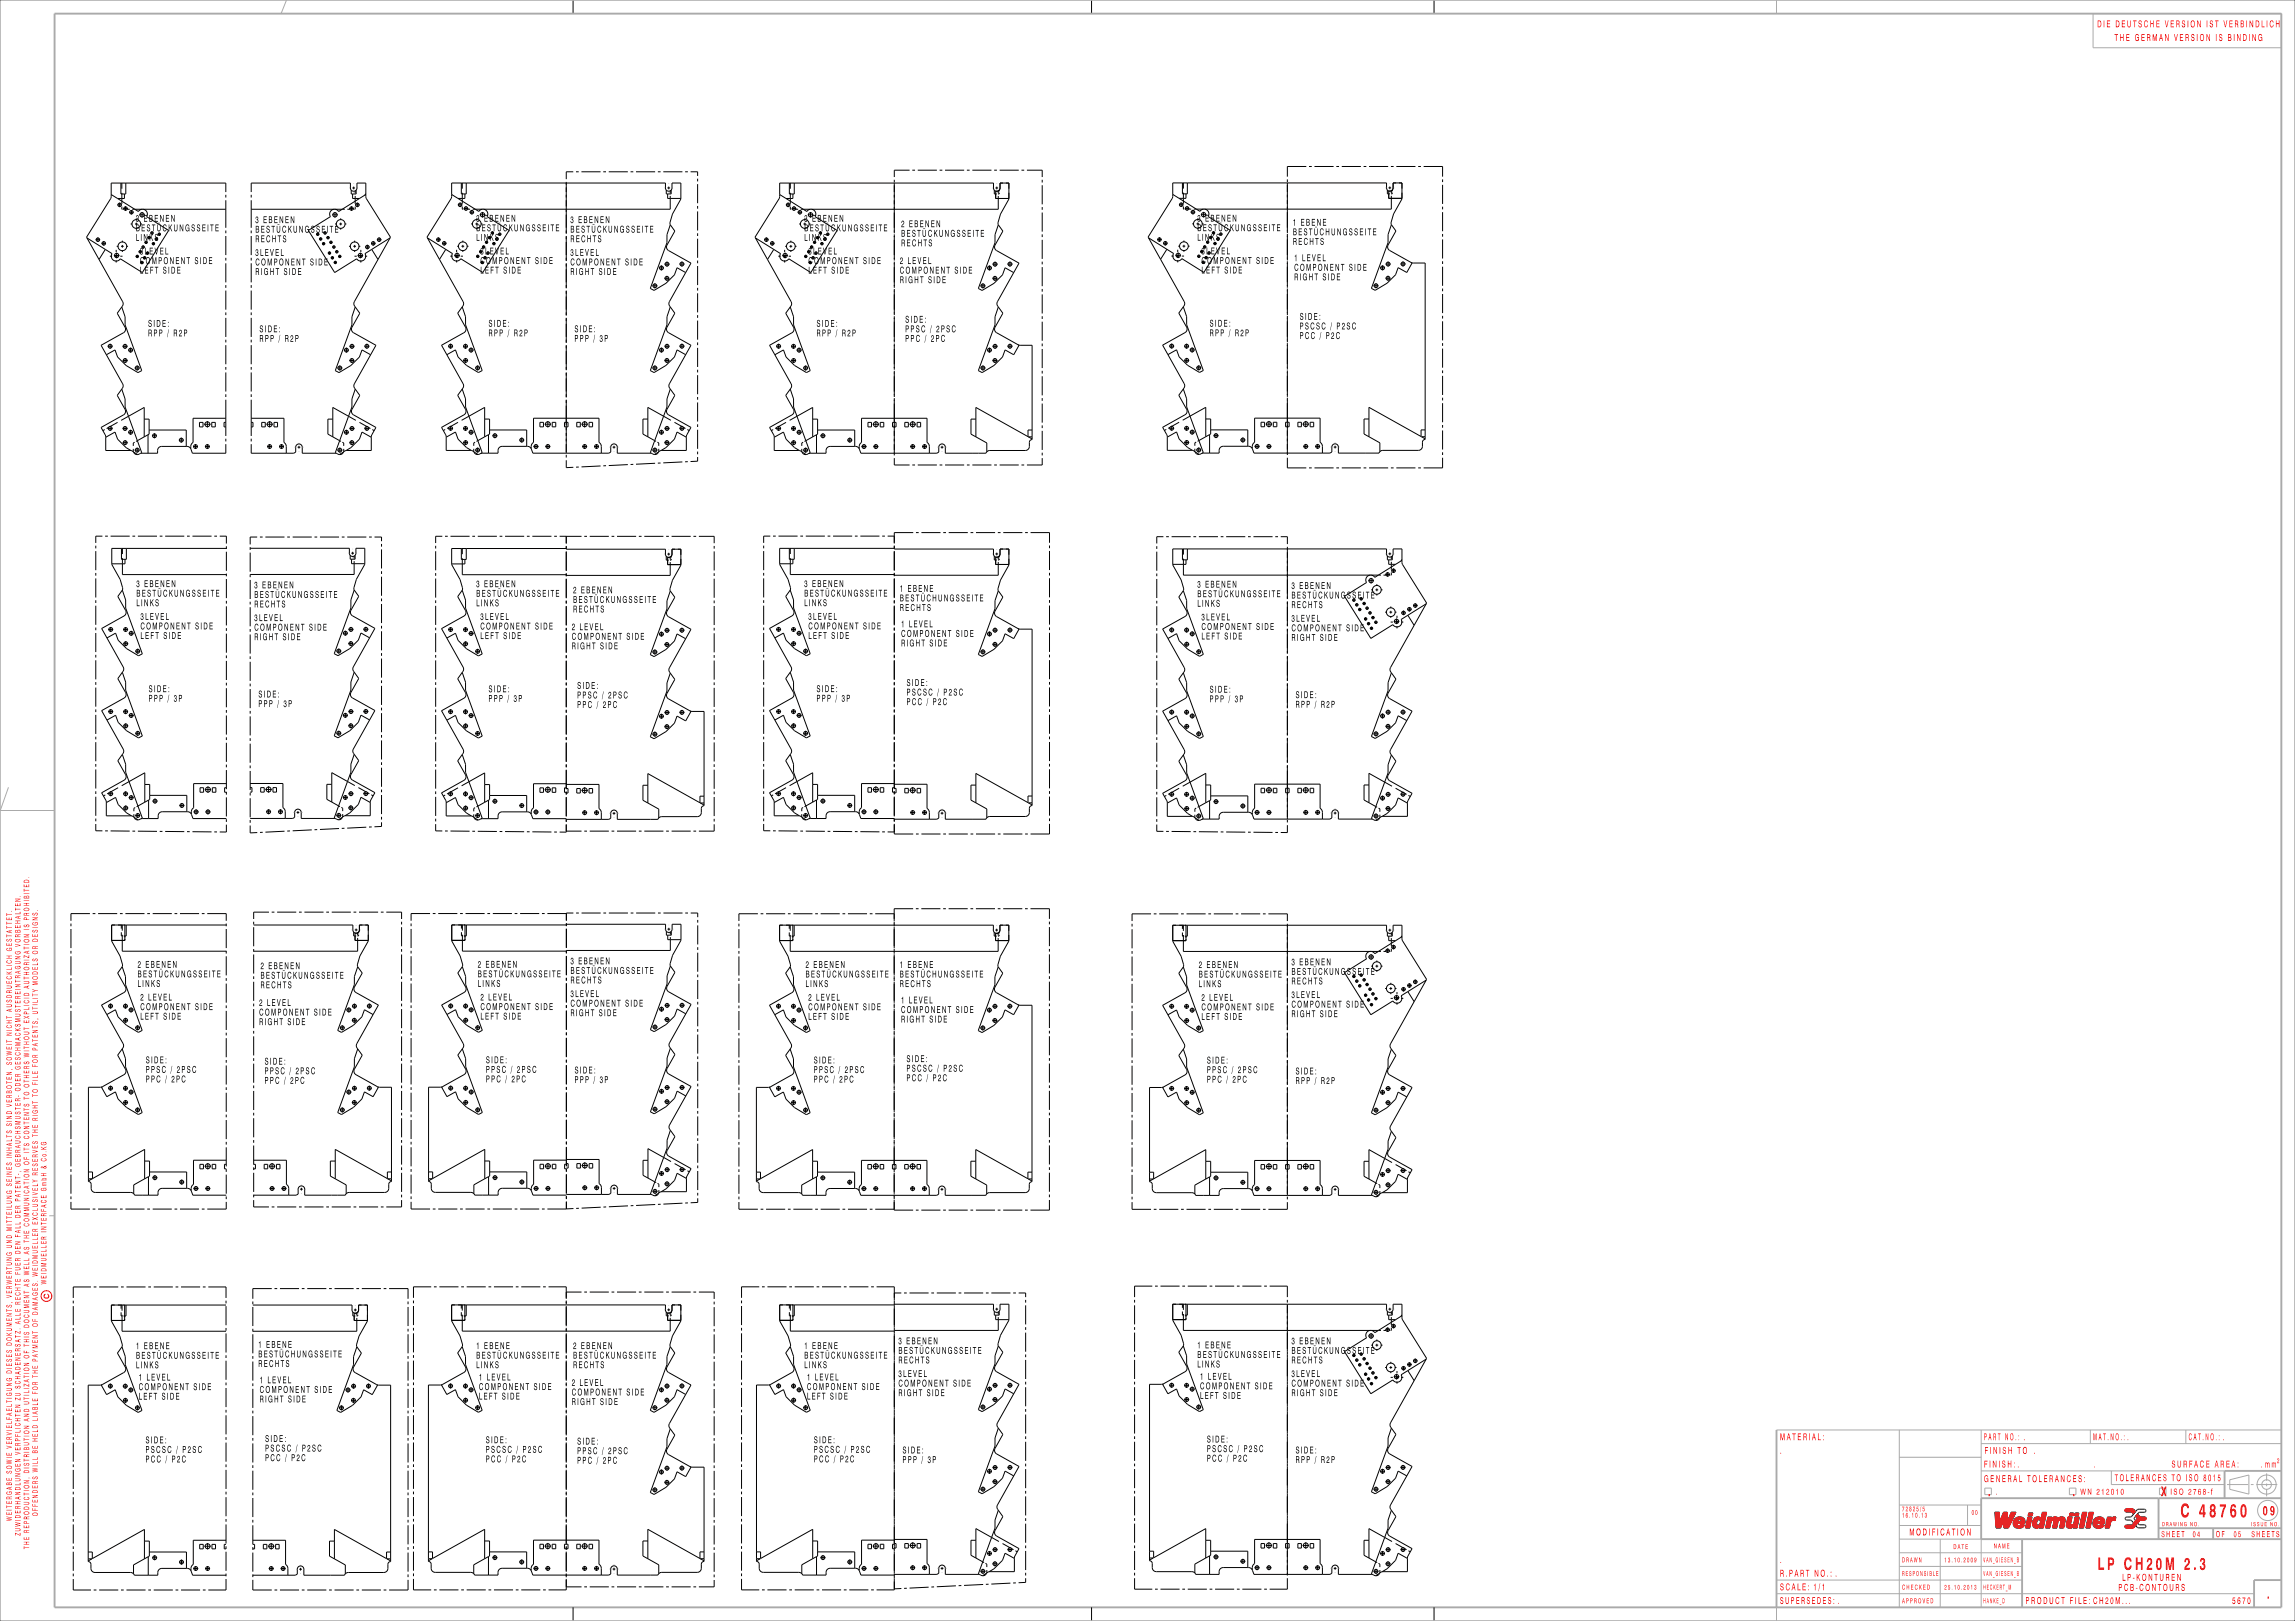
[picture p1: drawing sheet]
<svg xmlns="http://www.w3.org/2000/svg" width="841mm" height="594mm" viewBox="0 0 841 594" stroke-linecap="round" stroke-linejoin="round" font-family="sans-serif">
<g fill="none" stroke="#000" stroke-width=".37">
<path d="M210 .1v4.9M400 .1v4.9M525.5 .1v4.9M40.7 71.3l2.4 1.4M43 75.1h1.7M43.1 72.7l7.6 4.8a1.78 1.78 0 0 1 2.5-.6 1.78 1.78 0 0 1 .5 2.5l8.1 5-9.6 15.5-8.1-5.1a1.78 1.78 0 0 1-2.5 .6 1.78 1.78 0 0 1-.5-2.5l-2.5-1.5M43.8 74.3v1.6M44.3 67.1v4h1.8v-4M44.6 75.7v1h.3M44.6 67.1v2.1M44.6 70.7v4M45.2 76.7h.2"/>
<path d="M45.2 76.4h1.6M45.6 71.1v1.6h-2.5M46 75.6v1.7M46.6 76.7h.9M47.3 77.8h1.7M48.2 76.9v1.7M48.5 76.7h3.6M50 80v.6M51 78.7h2.1M52.1 77.7v2M52.3 76.7h30.4M82.7 70.4v-3.3h-42l-.1 5.5-8.9 14.3 13.2 23.6a1.61 1.61 0 0 1-.3 2"/>
<path d="M82.7 71.4v1M82.7 73.4v10.1M92.1 71.4v1M92.1 73.4v10.1M92.1 76.7h30.4M121.7 78.7h2.1M122.7 76.7h3.7M122.7 77.7v2M124.8 80v.6M127.3 76.7h.9M128 76.4h1.6M128 68.9h.1"/>
<path d="M128.7 69.7l-.3-.6v-2h-36.3v3.3M128.7 69.7a1.2 1.2 0 0 0 1.8 0M128.7 69.7v1.4h1.8v-1.4M128.8 75.6v1.7M129.1 68.9h1M129.2 71.1v1.6h2.5M129.4 76.7h.2M129.6 67.3v.1M129.6 68.4v1M129.6 70.4h.1M130.1 75.1h1.7M130.2 75.7v1h-.3"/>
<path d="M130.2 69.9v1M130.2 71.8v2.9M130.5 69.7l.3-.7v-1.9h3.3l.1 5.7 8.9 14.1-13.2 23.6a1.61 1.61 0 0 0 .3 2M131 74.3v1.6M131.1 68.9h.1M131.7 72.7l-7.6 4.8a1.78 1.78 0 0 0-2.5-.6 1.78 1.78 0 0 0-.5 2.5l-8.1 5 9.6 15.5 8.1-5.1a1.78 1.78 0 0 0 2.5 .6 1.78 1.78 0 0 0 .5-2.5l9.2-5.7M133.7 71.5l-2 1.2M134.1 71.3l-.4 .2M134.1 70.9l-.4 .6M165.5 71.3l10 6.2a1.79 1.79 0 0 1 2.4-.6 1.79 1.79 0 0 1 .6 2.5l8.1 5-9.7 15.5-8.1-5.1a1.78 1.78 0 0 1-2.4 .6 1.78 1.78 0 0 1-.6-2.5l-9.2-5.7M167.8 75.1h1.6M168.6 74.2v1.7"/>
<path d="M169.1 67.1v4h1.8v-4M169.4 67.1v2M169.4 70.6v4.1M169.4 75.7v1h.3M169.9 76.7h.3M169.9 76.4h1.7M170.4 71.1v1.6h-2.6M170.8 75.6v1.6M171.3 76.7h1M172.1 77.8h1.6M172.9 76.9v1.7M173.2 76.7h3.7"/>
<path d="M174.7 80v.6M175.8 78.7h2M176.8 77.7v2M207.5 66.7v19M210.1 62.9h-2.6v2.8M211.1 62.9h1M213.1 62.9h7M221.1 62.9h1M223.1 62.9h7M231.1 62.9h1M233.1 62.9h7M241.1 62.9h1"/>
<path d="M243.1 62.9h7M243.5 68.9h.1M244.2 69.7l-.3-.6v-2h-78.4l-.1 5.5-8.9 14.3 13.2 23.6a1.6 1.6 0 0 1-.3 2M244.2 69.7a1.2 1.2 0 0 0 1.8 0M244.2 69.7v1.4h1.8v-1.4M244.6 68.9h1M244.7 71.1v1.6h4.8M245.1 67.3v.1M245.1 68.4v1M245.1 70.4h.1M245.6 69.9v1M245.6 71.8v4.9h-68.5"/>
<path d="M246 69.7l.2-.7 .1-1.9h3.2v5.8l-3.1 5.5-.8 3v.9M246.6 68.9h.1M251.1 62.9h1M253.1 62.9h2.5v1.6M255.6 65.5v1M255.6 67.5v7M255.6 75.5v1M255.6 77.5v7M285.7 71.3l2.3 1.4M288 75.1h1.6M288 72.7l7.7 4.8a1.78 1.78 0 0 1 2.4-.6 1.78 1.78 0 0 1 .6 2.5l8.1 5-9.7 15.5-8-5.1a1.78 1.78 0 0 1-2.5 .6 1.78 1.78 0 0 1-.6-2.5l-9.2-5.7M288.8 74.3v1.6"/>
<path d="M289.3 67.1v4h1.8v-4M289.6 67.1v2.1M289.6 70.7v4M289.6 75.7v1h.3M290.1 76.7h.3M290.1 76.4h1.7M290.6 71.1v1.6h-2.6M291 75.6v1.7M291.5 76.7h1M292.3 77.8h1.6M293.1 76.9v1.7M293.4 76.7h3.7"/>
<path d="M294.9 80v.6M296 78.7h2M297 77.7v2M327.7 67.1v18.4M327.7 65.9v1M333.3 62.4h-5.6v2.5M334.3 62.4h1M336.3 62.4h7M344.3 62.4h1M346.3 62.4h7M354.3 62.4h1M356.3 62.4h7"/>
<path d="M363.7 68.9h.1M364.3 62.4h1M364.4 69.7l-.3-.6v-2h-78.4l-.1 5.5-8.9 14.3 .1 .3M364.4 69.7l.5 .3M364.4 69.7v1.4h.9M364.8 68.9h1M364.9 70v2.7h4.8M365.3 67.3v.1M365.3 68.4v1M365.3 70.4h.1M365.8 69.9v1M365.8 71.8v4.9h-68.5"/>
<path d="M366.2 69.7l-.6 .3h-.7M366.2 69.7v.4M366.2 70.6v.5h-.5M366.3 62.4h7M366.5 68.9v-1.8h3.2v5.8l-3.1 5.5-.8 3v.9M366.5 68.9l-.3 .8M366.5 68.9a1.2 1.2 0 0 1-1.6 1.1M366.8 68.9h.1M374.3 62.4h1M376.3 62.4h5.6v2.5M381.9 65.9v1M381.9 67.9v7"/>
<path d="M381.9 75.9v1M381.9 77.9v7M429.8 71.2l9.9 6.3a1.79 1.79 0 0 1 2.5-.6 1.79 1.79 0 0 1 .5 2.4l8.1 5.1-9.6 15.4-8.1-5a1.79 1.79 0 0 1-2.5 .5 1.79 1.79 0 0 1-.5-2.4l-2.5-1.6M432 75h1.7M432.8 74.2v1.7M433.3 67v4h1.8v-4M433.7 75.6v1h.2M433.7 67v2.1M433.7 70.6v4.1M434.2 76.6h.2M434.2 76.4h1.6M434.6 71v1.7h-2.5"/>
<path d="M435 75.5v1.7M435.6 76.6h.9M436.3 77.7h1.7M437.2 76.9v1.6M437.5 76.6h3.6M439 79.9v.6M440 78.7h2.1M441.1 77.6v2.1M441.3 76.6h30.5M471.7 65.7v1M471.8 67v18.4M478.7 61h-7v3.7"/>
<path d="M479.7 61h1M481.7 61h7M489.7 61h1M491.7 61h7M499.7 61h1M501.7 61h7M507.7 68.8h.1M508.4 69.6l-.3-.5v-2.1h-78.3l-.2 5.6-8.9 14.3 13.3 23.6a1.6 1.6 0 0 1-.4 1.9M508.4 69.6l.5 .4M508.4 69.6v1.4h.9M508.8 68.8h1M508.9 70v2.7h4.9"/>
<path d="M509.3 67.3h.1M509.3 68.3v1M509.3 70.3v.1M509.7 61h1M509.8 71.8v4.8h-38.1M509.8 69.9v.9M510.2 69.6l-.6 .4h-.7M510.2 70.6v.4h-.4M510.2 69.6v.5M510.5 68.8v-1.8h3.3v5.9l-3.1 5.5-.9 3.2 .1 .7M510.5 68.8l-.3 .8M510.5 68.8a1.2 1.2 0 0 1-1.6 1.2"/>
<path d="M510.8 68.8h.1M511.7 61h7M519.7 61h1M521.7 61h6.9v3.7M528.6 65.7v1M528.6 67.7v7M528.6 75.7v1M528.6 77.7v7M31.9 87.2l6.7 4.2M35 87.8h1.7M35.9 87v1.7M37.2 89.2h1.7"/>
<path d="M38 88.4v1.6M38.6 91.4l-2.3 3.7M40.3 93.9h.8M41.7 93.6h2.1M42.1 93.9h1M42.6 91.6v.8M42.6 93.4v1M42.6 95.4v.8M42.7 92.6v2M42.8 90.3h.5M44.1 93.9h.8M44.3 90.3h1"/>
<path d="M44.8 88.2v.6M44.8 89.8v1M44.8 91.8v.5M46.3 90.3h.6M47.9 82.1h.6M49.5 82.1h1M49.7 94h1.2M50 81.6v1M50 83.6v.6M50.3 93.4v1.1M50.8 92.2h1.2M51.3 96.2h1.2"/>
<path d="M51.4 91.7v1.1M51.5 82.1h.5M51.9 90.5h1.1M51.9 95.6v1.2M52.4 94.5h1.2M52.5 89.9v1.2M53 88.8h1.1M53 93.9v1.1M53.5 92.7h1.1M53.5 88.2v1.2M54 87.1h1.2M54.1 92.2v1.1"/>
<path d="M54.6 86.5v1.2M55.1 85.4h1.2M55.7 89.3h1.1M55.7 84.8v1.1M56.2 88.7v1.2M56.7 87.6h1.2M57.3 87v1.1M57.8 85.8h1.2M58.4 85.3v1.1M82.7 84.5v1M82.7 86.5v7M82.7 94.5v1"/>
<path d="M82.7 96.5v7M92.1 84.5v1M92.1 86.5v7M92.1 94.5v1M92.1 96.5v7M115.8 85.8h1.2M116.4 85.3v1.1M116.9 87.6h1.2M117.5 87v1.1M118 89.3h1.2M118.5 85.4h1.2M118.6 88.7v1.2"/>
<path d="M119.1 84.8v1.1M119.6 87.1h1.2M120.2 92.7h1.1M120.2 86.5v1.2M120.7 88.8h1.1M120.7 92.2v1.1M121.2 94.5h1.2M121.3 88.2v1.2M121.8 90.5h1.1M121.8 93.9v1.1M122.3 96.2h1.2M122.3 89.9v1.2"/>
<path d="M122.8 82.1h.5M122.8 92.2h1.2M122.9 95.6v1.2M123.4 91.7v1.1M123.9 94h1.2M124.3 82.1h1M124.5 93.4v1.1M124.8 81.6v1M124.8 83.6v.6M126.3 82.1h.6M127.9 90.3h.6M129.5 90.3h1"/>
<path d="M129.9 93.9h.8M130 88.2v.6M130 89.8v1M130 91.8v.5M131 93.6h2.1M131.5 90.3h.5M131.7 93.9h1M132.1 92.6v2M132.2 91.6v.8M132.2 93.4v1M132.2 95.4v.8M133.7 93.9h.8"/>
<path d="M133.8 90.5h1.6M134.6 89.7v1.7M135.9 89.2h1.7M136.2 91.4l2.3 3.7M136.8 88.4v1.6M138.1 87.8h1.7M138.9 87v1.7M159.8 87.8h1.7M160.6 87v1.6M162 89.2h1.6M162.8 88.3v1.7M163.4 91.4l-2.4 3.7"/>
<path d="M165 93.9h.8M166.5 93.6h2M166.8 93.9h1M167.3 91.5v.9M167.3 93.4v1M167.3 95.4v.8M167.5 92.6v2M167.5 90.2h.6M168.8 93.9h.9M169.1 90.2h1M169.6 88.2v.5M169.6 89.7v1"/>
<path d="M169.6 91.7v.6M171.1 90.2h.6M172.6 82.1h.6M174.2 82.1h1M174.5 94h1.1M174.7 81.6v1M174.7 83.6v.5M175.1 93.4v1.1M175.6 92.2h1.1M176.1 96.2h1.2M176.1 91.7v1.1M176.2 82.1h.6"/>
<path d="M176.6 90.5h1.2M176.7 95.6v1.1M177.2 94.4h1.1M177.2 89.9v1.2M177.7 88.8h1.2M177.8 93.9v1.1M178.3 92.7h1.1M178.3 88.2v1.2M178.8 87.1h1.1M178.8 92.1v1.2M179.4 86.5v1.1M179.9 85.3h1.1"/>
<path d="M180.4 89.3h1.2M180.4 84.8v1.1M181 88.7v1.1M181.5 87.5h1.1M182.1 87v1.1M182.6 85.8h1.1M183.1 85.2v1.2M207.5 86.5v9.2M207.5 96.5v9.2M241.5 98.2h1.8M242.4 97.3v1.8M243.5 96.8h1.8"/>
<path d="M244.4 95.9v1.8M245.6 82.3v.1M245.6 82.4l1.7 2.3-2.9 5.1a1.5 1.5 0 0 0 .6 2l8.2 4.6-7.9 14.1a1.61 1.61 0 0 0 .3 2M245.6 82.4l-1.2 3.6v2.9l-6.1 16.8 1.4 .7 4.4-2.6 3.1-3.1 .9-2.6 3.2 1.8M249 96.8h1.8M249.9 95.8v1.9M255.6 85.5v1M255.6 87.5v7M255.6 95.5v1M255.6 97.5v7M276.8 87.2l13.1 23.3a1.61 1.61 0 0 1-.3 2M280 87.8h1.7"/>
<path d="M280.8 87v1.7M282.2 89.2h1.6M283 88.4v1.6M283.6 91.4l-2.4 3.7M285.2 93.9h.8M286.7 93.6h2M287 93.9h1M287.5 91.6v.8M287.5 93.4v1M287.5 95.4v.8M287.7 92.6v2M287.7 90.3h.6"/>
<path d="M289 93.9h.9M289.3 90.3h1M289.8 88.2v.6M289.8 89.8v1M289.8 91.8v.5M291.3 90.3h.6M292.8 82.1h.6M294.4 82.1h1M294.7 94h1.1M294.9 81.6v1M294.9 83.6v.6M295.3 93.4v1.1"/>
<path d="M295.8 92.2h1.1M296.3 96.2h1.2M296.3 91.7v1.1M296.4 82.1h.6M296.8 90.5h1.2M296.9 95.6v1.2M297.4 94.5h1.1M297.4 89.9v1.2M297.9 88.8h1.2M298 93.9v1.1M298.5 92.7h1.1M298.5 88.2v1.2"/>
<path d="M299 87.1h1.2M299 92.2v1.1M299.6 86.5v1.2M300.1 85.4h1.1M300.6 89.3h1.2M300.6 84.8v1.1M301.2 88.7v1.2M301.7 87.6h1.1M302.3 87v1.1M302.8 85.8h1.1M303.3 85.3v1.1M327.7 85.9v9.6"/>
<path d="M327.7 95.9v9.6M361.7 98.2h1.8M362.6 97.3v1.8M363.7 96.8h1.8M364.6 95.9v1.8M365.8 82.3v.1M365.8 82.4l1.7 2.3-2.9 5.1a1.5 1.5 0 0 0 .6 2l8.2 4.6-8 14.4 .1 1.2 2 2.8-2.9 5.1a1.49 1.49 0 0 0 .6 2l7.9 4.4M365.8 82.4l-1.2 3.6v2.9l-6.1 16.8 1.4 .7 4.4-2.6 3.1-3.1 .9-2.6 3.2 1.8M369.2 96.8h1.8M370.1 95.9v1.8M381.9 85.9v1M381.9 87.9v7"/>
<path d="M381.9 95.9v1M381.9 97.9v7M420.9 87.1l6.7 4.2M424.1 87.8h1.6M424.9 87v1.6M426.2 89.1h1.7M427 88.3v1.7M427.6 91.3l-2.3 3.7M429.3 93.8h.8M430.7 93.6h2.1M431.1 93.8h1M431.6 91.5v.8"/>
<path d="M431.6 93.3v1M431.6 95.3v.9M431.7 92.6v2M431.8 90.2h.5M433.1 93.8h.8M433.3 90.2h1M433.8 88.1v.6M433.8 89.7v1M433.8 91.7v.6M435.3 90.2h.6M436.9 82h.6M438.5 82h1"/>
<path d="M438.7 93.9h1.2M439 81.5v1M439 83.5v.6M439.3 93.3v1.2M439.8 92.2h1.2M440.3 96.1h1.2M440.4 91.6v1.2M440.5 82h.5M440.9 90.5h1.1M440.9 95.5v1.2M441.4 94.4h1.2M441.5 89.9v1.2"/>
<path d="M442 88.8h1.1M442 93.8v1.2M442.5 92.7h1.2M442.5 88.2v1.1M443 87h1.2M443.1 92.1v1.2M443.6 86.5v1.1M444.1 85.3h1.2M444.7 89.2h1.1M444.7 84.7v1.2M445.2 88.7v1.1M445.7 87.5h1.2"/>
<path d="M446.3 86.9v1.2M446.8 85.8h1.2M447.4 85.2v1.2M471.7 85.7l.1 9.7M471.7 95.7l.1 9.7M505.7 98.2h1.8M506.6 97.2v1.9M507.8 96.8h1.8M508.7 95.9v1.8M509.9 82.3l1.6 2.3-2.8 5.2a1.51 1.51 0 0 0 .6 2l7.8 4.4M509.9 82.3l-1.2 3.6-.1 3-6.1 16.8 1.4 .7 4.4-2.6 3.1-3.1 .9-2.6 3.2 1.8 2-3.5-.4-.2M513.2 96.7h1.8"/>
<path d="M514.1 95.8v1.8M517.1 96.2l5.1 .2v64.6l-.9 .7v1.8a1.5 1.5 0 0 1-1.5 1.5h-13l-1.1 .5M528.6 85.7v1M528.6 87.7v7M528.6 95.7v1M528.6 97.7v7M44.6 112.5l-1.6 2.3 2.8 5.1a1.5 1.5 0 0 1-.6 2l-8.2 4.6 7.9 14.1a1.61 1.61 0 0 1-.3 2M44.6 112.5l1.2 3.6v2.9l6.1 16.8-1.3 .7-4.4-2.6-3.1-3.1-1-2.6-3.1 1.8M82.7 104.5v1M82.7 106.5v7M82.7 114.5v1M82.7 116.5v7"/>
<path d="M92.1 104.5v1M92.1 106.5v7M92.1 114.5v1M92.1 116.5v7M130.2 112.5l1.6 2.3-2.8 5.1a1.5 1.5 0 0 0 .6 2l8.2 4.6-8 14.4v1.2l2 2.8-2.8 5.1a1.49 1.49 0 0 0 .6 2l8.2 4.6-1.7 3.2v5.3h-9.3M130.2 112.5l-1.2 3.6v2.9l-6.1 16.8 1.3 .7 4.4-2.6 3.1-3.1 1-2.6 3.1 1.8M169.4 112.5l-1.7 2.3 2.9 5.1a1.5 1.5 0 0 1-.6 2l-8.2 4.6 7.9 14.1a1.61 1.61 0 0 1-.3 2M169.4 112.5l1.2 3.6v2.9l6.1 16.8-1.4 .7-4.3-2.6-3.1-3.1-1-2.6-3.2 1.8M207.5 106.5v9.2M207.5 116.5v9.2M239.1 104.7h1.8M240 103.8v1.8"/>
<path d="M243.5 102h1.8M244.4 101.1v1.8M245.6 112.5l1.7 2.3-2.9 5.1a1.5 1.5 0 0 0 .6 2l8.2 4.6-1.9 3.5M245.6 112.5l-1.2 3.6v2.9l-6.1 16.8 1.4 .7 4.4-2.6 3.1-3.1 .9-2.6 3.2 1.8M255.6 105.5v1M255.6 107.5v7M255.6 115.5v1M255.6 117.5v7M289.6 112.5l-1.7 2.3 2.9 5.1a1.5 1.5 0 0 1-.6 2l-8.2 4.6 7.9 14.1a1.61 1.61 0 0 1-.3 2M289.6 112.5l1.2 3.6v2.9l6.1 16.8-1.4 .7-4.3-2.6-3.1-3.1-1-2.6-3.2 1.8M327.7 105.9v9.6M327.7 115.9v9.6"/>
<path d="M359.3 104.7h1.8M360.2 103.8v1.9M363.7 102h1.8M364.6 101.1v1.8M365.8 112.5l-1.2 3.6v2.9l-6.1 16.8 1.4 .7 4.4-2.6 3.1-3.1 .9-2.6 3.2 1.8 1.9-3.5-.3-.2M381.9 105.9v1M381.9 107.9v7M381.9 115.9v1M381.9 117.9v7M433.6 112.4l-1.6 2.3 2.8 5.1a1.5 1.5 0 0 1-.6 2.1l-8.2 4.6 8 14.1a1.61 1.61 0 0 1-.4 1.9M433.6 112.4l1.2 3.6 .1 3 6.1 16.8-1.4 .7-4.4-2.6-3.1-3.1-.9-2.6-3.2 1.7M471.7 105.7l.1 9.7"/>
<path d="M471.7 115.7l.1 9.7M503.3 104.7h1.8M504.2 103.8v1.8M507.7 102h1.8M508.6 101v1.9M528.6 105.7v1M528.6 107.7v7M528.6 115.7v1M528.6 117.7v7M39.5 126.9h1.8M40.4 126v1.8M44.9 126.9h1.8"/>
<path d="M45 132.1h1.8M45.8 126v1.8M45.9 131.2v1.8M47 128.3h1.8M47.9 127.4v1.8M49.4 134.8h1.8M50.3 133.9v1.9M82.7 124.5v1M82.7 126.5v7M82.7 134.5v1M82.7 136.5v7M92.1 124.5v1"/>
<path d="M92.1 126.5v7M92.1 134.5v1M92.1 136.5v7M123.6 134.8h1.8M124.5 133.9v1.9M126 128.3h1.8M126.9 127.4v1.8M128 132.1h1.8M128.1 126.9h1.8M128.9 131.2v1.8M129 126v1.8M133.5 126.9h1.9"/>
<path d="M134.4 126v1.8M164.2 126.9h1.8M165.1 125.9v1.9M169.7 126.9h1.8M169.7 132.1h1.8M170.6 126v1.8M170.6 131.2v1.8M171.7 128.3h1.8M172.6 127.4v1.8M174.1 134.8h1.8M175 133.9v1.8M207.5 126.5v9.2"/>
<path d="M207.5 136.5v9.2M239.1 134.8h1.8M240 133.9v1.8M241.5 128.3h1.8M242.4 127.4v1.8M243.5 132.1h1.8M243.5 126.9h1.8M244.4 131.2v1.8M244.4 126v1.8M249 126.9h1.8M249.9 125.9v1.9M251.3 130l-6 10.6a1.61 1.61 0 0 0 .3 2"/>
<path d="M255.6 125.5v1M255.6 127.5v7M255.6 135.5v1M255.6 137.5v7M284.4 126.9h1.8M285.3 126v1.8M289.9 126.9h1.8M289.9 132.1h1.8M290.8 126v1.8M290.8 131.2v1.8M291.9 128.3h1.8M292.8 127.4v1.8"/>
<path d="M294.3 134.8h1.8M295.2 133.9v1.9M327.7 125.9v9.6M327.7 135.9v9.6M359.3 134.8h1.8M360.2 133.9v1.9M361.7 128.3h1.8M362.6 127.4v1.8M363.7 132.1h1.8M363.7 126.9h1.8M364.6 131.2v1.8M364.6 126v1.8"/>
<path d="M369.2 126.9h1.8M370.1 126v1.8M373.1 126.3l5.1 .2v34.6l-.9 .7-.1 1.8a1.5 1.5 0 0 1-1.5 1.5h-13l-1.1 .5M381.9 125.9v1M381.9 127.9v7M381.9 135.9v1M381.9 137.9v7M428.5 126.8h1.8M429.4 125.9v1.8M433.9 126.9h1.8M434 132.1h1.8M434.8 125.9v1.9"/>
<path d="M434.9 131.1v1.9M436 128.3h1.8M436.9 127.3v1.9M438.4 134.8h1.8M439.3 133.9v1.8M471.7 125.7l.1 9.7M471.7 135.7l.1 9.7M528.6 125.7v1M528.6 127.7v7M528.6 135.7v1M528.6 137.7v7M38.4 157.4l-.7 .4"/>
<path d="M39.5 157h1.8M39.7 156.6l-.6 .4M40.4 156.1v1.8M43.1 154.8l-2.7 1.5M44.4 154l8.4-4.7v10.8M44.6 142.6l-1.6 2.3 2.8 5.1a1.5 1.5 0 0 1-.6 2l-8.2 4.6 1.7 3.2v5.3h9.3M44.6 142.6l1.2 3.6v2.9l6.1 16.8-.4 .2M44.9 157h1.8M45.8 156.1v1.8M47 158.4h1.8M47.9 157.5v1.8M52.8 153.6h1.8v5.5l-.4 .2"/>
<path d="M54.2 159.3l-4.4 2.5M54.2 159.3v6.8M54.6 157.6h13.6v6M55.7 159.7h1.8M56.6 158.8v1.8M73.1 154.8h1.3v1.6h-1.3zM74.8 155.5h2.4M76 154.3v2.3M77.6 154.8h1.3v1.6h-1.3zM82.7 153.3h-12v8.8l-.7 1-.1 1.3M82.7 154.8h-.6v1.6h.6M82.7 144.5v1"/>
<path d="M82.7 146.5v13.3M92.1 153.3h12v8.8l.8 1.3v2.7M92.1 144.5v1M92.1 146.5v13.3M92.1 154.8h.6v1.6h-.6M95.9 154.8h1.3v1.6h-1.3zM97.6 155.5h2.4M98.8 154.3v2.3M100.4 154.8h1.3v1.6h-1.3zM122 153.6h-1.8v5.5l1.8 1M126 158.4h1.8M126.9 157.5v1.8"/>
<path d="M128.1 157h1.8M129 156.1v1.8M130.2 142.6l-1.2 3.6v2.9l-6.1 16.8 .4 .2M130.4 154l-8.4-4.7v10.8M131.7 154.8l2.7 1.5M133.5 157h1.9M134.4 156.1v1.8M135.1 156.6l.6 .4M136.4 157.4l.7 .4M163.1 157.4l-.6 .4M164.2 157h1.8M164.5 156.6l-.7 .4"/>
<path d="M165.1 156v1.9M167.8 154.8l-2.6 1.5M169.2 154l8.4-4.7v10.8M169.4 142.6l-1.7 2.3 2.9 5.1a1.5 1.5 0 0 1-.6 2l-8.2 4.6 1.7 3.2v5.3h9.3M169.4 142.6l1.2 3.6v2.9l6.1 16.8-.4 .2M169.7 157h1.8M170.6 156.1v1.8M171.7 158.4h1.8M172.6 157.5v1.8M177.6 153.6h1.8v5.5l-4.8 2.6M179 159.3v6.8M179.4 157.6h13.6v6"/>
<path d="M180.4 159.7h1.9M181.4 158.8v1.8M197.9 154.8h1.3v1.6h-1.3zM199.6 155.5h2.3M200.8 154.3v2.3M202.4 154.8h1.3v1.6h-1.3zM206.9 154.8h1.3v1.6h-1.3zM207.5 146.5v19.6M211.4 154.8h1.3v1.6h-1.3zM213.1 155.5h2.3M214.3 154.3v2.3M215.9 154.8h1.3v1.6h-1.3z"/>
<path d="M237.4 153.6h-1.8v5.5l1.8 1M241.5 158.4h1.8M242.4 157.5v1.8M243.5 157h1.8M244.4 156.1v1.8M245.6 142.6l1.7 2.3-2.9 5.1a1.5 1.5 0 0 0 .6 2l8.2 4.6-1.7 3.2v5.3h-9.3M245.6 142.6l-1.2 3.6v2.9l-6.1 16.8 .4 .2M245.9 154l-8.5-4.7v10.8M247.2 154.8l2.6 1.5M249 157h1.8M249.9 156v1.9M250.5 156.6l.7 .4"/>
<path d="M251.9 157.4l.7 .4M255.6 145.5v1M255.6 147.5v7M255.6 155.5v1M255.6 157.5v7M283.3 157.4l-.6 .4M284.4 157h1.8M284.7 156.6l-.7 .4M285.3 156.1v1.8M288.1 154.8l-2.7 1.5M289.4 154l8.4-4.7v10.8M289.6 142.6l-1.7 2.3 2.9 5.1a1.5 1.5 0 0 1-.6 2l-8.2 4.6 1.7 3.2v5.3h9.3"/>
<path d="M289.6 142.6l1.2 3.6v2.9l6.1 16.8-.4 .2M289.9 157h1.8M290.8 156.1v1.8M291.9 158.4h1.8M292.8 157.5v1.8M297.8 153.6h1.8v5.5l-4.8 2.7M299.2 159.3v6.8M299.6 157.6h13.6v6M300.6 159.7h1.9M301.6 158.8v1.8M318.1 154.8h1.3v1.6h-1.3zM319.8 155.5h2.3"/>
<path d="M321 154.3v2.3M322.6 154.8h1.3v1.6h-1.3zM327.7 154.8h.7v1.6h-1.3v-1.6h.6M327.7 145.9v21M331.6 154.8h1.3v1.6h-1.3zM333.3 155.5h2.3M334.5 154.3v2.3M336.1 154.8h1.3v1.6h-1.3zM357.6 153.6h-1.8v5.5l5.8 3.2v3.3M378.2 157.6h-1.5v2.5M381.9 145.9v1M381.9 147.9v7"/>
<path d="M381.9 155.9v1M381.9 157.9v7M427.4 157.4l-.7 .3M428.5 156.9h1.8M428.7 156.6l-.6 .4M429.4 156v1.8M432.1 154.7l-2.7 1.5M433.4 154l8.5-4.7v10.7M433.6 142.5l-1.6 2.3 2.8 5.1a1.5 1.5 0 0 1-.6 2.1l-8.2 4.6 1.7 3.2 .1 5.2 9.2 .1M433.6 142.5l1.2 3.6 .1 3 6.1 16.8-.5 .2M433.9 157h1.8M434.8 156.1v1.8"/>
<path d="M436 158.4h1.8M436.9 157.4v1.9M441.9 153.5h1.7v5.5l-4.8 2.7M443.3 159.3v6.7M443.6 157.5h13.6v6M444.7 159.6h1.8M445.6 158.7v1.8M462.1 154.7h1.3v1.7h-1.3zM463.8 155.4h2.4M465 154.3v2.3M466.6 154.7h1.3v1.7h-1.3zM471.1 154.7h1.3v1.7h-1.3z"/>
<path d="M471.7 145.7v21M475.6 154.7h1.3v1.7h-1.3zM477.3 155.4h2.4M478.5 154.3v2.3M480.1 154.7h1.3v1.7h-1.3zM501.6 153.5h-1.7v5.5l5.8 3.3v3.2M522.2 157.5h-1.5v2.5l-19.1-10.7v10.7M528.6 145.7v1M528.6 147.7v7M528.6 155.7v1M528.6 157.7v7M38.7 160.2l3.4-1.9 1 2.6 3.1 3.1 1.8 1.1"/>
<path d="M45 162.2h1.8M45.9 161.3v1.8M48 165.1l.9 .6M48.8 164.5v1.1M48.9 165.7a1.39 1.39 0 0 0 1.6 .9M48.9 165.7l1.6 .9M49.3 162l-.5 .3v1.1M49.4 165h1.8M50.3 164v1.9M51.5 166.1l-1 .5M65.5 161.3h1.8M66.4 160.4v1.8"/>
<path d="M69.9 164.4l-1.2-.8h-9.5a1.5 1.5 0 0 0-1.5 1.5v1h-6.2M70.7 163.6h1.9M71.6 162.7v1.8M75.1 163.6h1.8M76 162.7v1.8M82.7 162.8v3.3h-12.2l-.6-1.7M82.7 160.8v1M92.1 162.8v3.3h15.6l.7-.4v-1.8a1.2 1.2 0 0 1 1.2-1.2 1.2 1.2 0 0 1 1.2 1.2v2.2h12.5M92.1 160.8v1M97.9 163.6h1.8M98.8 162.7v1.8M102.2 163.6h1.9"/>
<path d="M103.2 162.7v1.8M108 163.9h.1M109.1 163.9h1M109.6 162.3v.1M109.6 163.4v1M109.6 165.4h.1M111.1 163.9h.1M122 160.1l3 1.7M123.3 166.1l1.1 .5M123.6 164.9h1.8M124.5 164v1.9M125.5 162l.5 .3v1.1"/>
<path d="M125.9 165.7l-.6 .7-.9 .2M125.9 165.7l-1.5 .9M126 164.5v1.1M126.8 165.1l-.9 .6M128 162.2h1.8M128.9 161.3v1.8M136.1 160.2l-3.4-1.9-1 2.6-3.1 3.1-1.8 1.1M163.5 160.2l3.4-1.9 1 2.6 3.1 3.1 1.8 1.1M169.7 162.2h1.8M170.6 161.3v1.8M172.8 165.1l.9 .5M173.6 164.5v1"/>
<path d="M173.7 165.6a1.4 1.4 0 0 0 1.5 1M173.7 165.6l1.5 1M174.1 162l-.5 .3v1.1M174.1 164.9h1.8M175 164v1.8M176.3 166.1l-1.1 .5M190.3 161.3h1.8M191.2 160.4v1.8M194.7 164.4l-1.2-.8h-9.5a1.5 1.5 0 0 0-1.5 1.5v1h-6.2M194.7 164.4v-1.3l.8-1v-8.8h24v8.8l.8 1.3 .1 2.7M194.7 164.4l.6 1.7h27.8l.7-.4v-1.8a1.2 1.2 0 0 1 1.2-1.2 1.2 1.2 0 0 1 1.2 1.2v2.2h12.5M195.5 163.6h1.8"/>
<path d="M196.4 162.7v1.8M199.8 163.6h1.9M200.8 162.7v1.8M207.5 166.7v1M207.5 168.7v2.7l2.6-.2M212.1 171.1l-1 .1M213.3 163.6h1.9M214.3 162.7v1.8M217.7 163.6h1.8M218.6 162.7v1.8M220.1 170.7l-7 .4M222.1 170.6l-1 .1"/>
<path d="M223.4 163.9h.1M224.5 163.9h1M225 162.3v.1M225 163.4v1M225 165.4h.1M226.5 163.9h.1M230.1 170.3l-7 .3M232.1 170.2h-1M237.4 160.1l3 1.6M238.7 166.1l1.1 .5M239.1 164.9h1.8M240 164v1.8"/>
<path d="M240.1 169.8l-7 .3M240.9 162l.5 .3v1.1M241.3 165.6l-.5 .7-1 .3M241.3 165.6l-1.5 1M241.4 164.5v1M242.1 169.7h-1M242.2 165.1l-.9 .5M243.5 162.2h1.8M244.4 161.3v1.8M250 169.3l-6.9 .3M251.5 160.2l-3.4-1.9-.9 2.6-3.1 3.1-1.9 1.1M252 169.2h-1"/>
<path d="M255.6 165.5v1M255.6 167.5v1.5l-2.6 .1M283.7 160.2l3.4-1.9 1 2.6 3.1 3.1 1.8 1.1M289.9 162.2h1.8M290.8 161.3v1.8M293 165.1l.9 .6M293.8 164.5v1.1M293.9 165.7a1.39 1.39 0 0 0 1.5 .9M293.9 165.7l1.5 .9M294.3 162l-.5 .3v1.1M294.3 165h1.8M295.2 164v1.9"/>
<path d="M296.5 166.1l-1.1 .5M310.5 161.3h1.8M311.4 160.4v1.8M314.9 164.4l-1.2-.8h-9.5a1.5 1.5 0 0 0-1.5 1.5v1h-6.2M314.9 164.4v-1.3l.8-1v-8.8h24v8.8l.8 1.3 .1 2.7M314.9 164.4l.6 1.7h27.8l.7-.4v-1.8a1.2 1.2 0 0 1 1.2-1.2 1.2 1.2 0 0 1 1.2 1.2v2.2h14.9l.3-.5M315.7 163.6h1.8M316.6 162.7v1.8M320.1 163.6h1.8M321 162.7v1.8M327.7 167.9v2.5h5.6M333.6 163.6h1.8"/>
<path d="M334.3 170.4h1M334.5 162.7v1.8M336.3 170.4h7M337.9 163.6h1.8M338.8 162.7v1.8M343.7 163.9h.1M344.3 170.4h1M344.7 163.9h1M345.2 162.3v.1M345.2 163.4v1M345.2 165.4h.1M346.3 170.4h7"/>
<path d="M346.7 163.9h.1M354.3 170.4h1M356.3 170.4h7M364.3 170.4h1M366.3 170.4h7M374.3 170.4h1M376.7 160l-19.1-10.7v10.8M376.7 160.1h1.5M376.9 160.1l1.3 .7M381.9 165.9v1M381.9 167.9v2.5h-5.6M427.8 160.2l3.4-1.9 .9 2.6 3.1 3.1 1.8 1.1"/>
<path d="M434 162.2h1.8M434.9 161.2v1.9M437 165.1l.9 .5M437.9 164.4v1.1M437.9 165.6a1.4 1.4 0 0 0 1.6 .9M437.9 165.6l1.6 .9M438.3 162l-.4 .3v1.1M438.4 164.9h1.8M439.3 164v1.8M440.5 166.1l-1 .4M454.5 161.2h1.8M455.4 160.3v1.8"/>
<path d="M458.9 164.4l-1.2-.9h-9.4a1.5 1.5 0 0 0-1.5 1.5v1l-6.3 .1M458.9 164.4l.1-1.4 .8-.9v-8.9h24v8.9l.8 1.2v2.7M458.9 164.4l.6 1.6h27.9l.7-.4v-1.8a1.2 1.2 0 0 1 1.1-1.2 1.2 1.2 0 0 1 1.2 1.2v2.2h14.9l.4-.5M459.7 163.6h1.9M460.7 162.7v1.8M464.1 163.6h1.8M465 162.7v1.8M471.7 167.7v3.8h7M477.6 163.6h1.8M478.5 162.7v1.8M479.7 171.5h1M481.7 171.5h7"/>
<path d="M481.9 163.6h1.9M482.9 162.7v1.8M487.7 163.8h.1M488.7 163.8h1.1M489.2 162.3h.1M489.2 163.3v1M489.2 165.3v.1M489.7 171.5h1M490.7 163.8h.1M491.7 171.5h7M499.7 171.5h1M501.7 171.5h7"/>
<path d="M509.7 171.5h1M511.7 171.5h7M519.7 171.5h1M522.2 160h-1.3l1.3 .8M528.6 167.7v3.8h-6.9M528.6 165.7v1M35.1 200v1M37.5 196.5h-2.4v2.5M38.5 196.5h1M40.5 196.5h7M48.5 196.5h1M50.5 196.5h7"/>
<path d="M58.5 196.5h1M60.5 196.5h7M68.5 196.5h1M70.5 196.5h7M78.5 196.5h1M80.5 196.5h2.5v2.7M94.2 196.8h-2.5v2.7M95.2 196.8h1M97.2 196.8h7M105.2 196.8h1M107.2 196.8h7M115.2 196.8h1"/>
<path d="M117.2 196.8h7M125.2 196.8h1M127.2 196.8h7M135.2 196.8h1M137.2 196.8h2.6v1.5M139.8 199.3v1M159.6 200v1M162.1 196.5h-2.5v2.5M163.1 196.5h1M165.1 196.5h7M173.1 196.5h1M175.1 196.5h7"/>
<path d="M183.1 196.5h1M185.1 196.5h7M193.1 196.5h1M195.1 196.5h7M203.1 196.5h1M205.1 196.5h8M207.5 196.5v2.7M214.1 196.5h1M216.1 196.5h7M224.1 196.5h1M226.1 196.5h7M234.1 196.5h1"/>
<path d="M236.1 196.5h7M244.1 196.5h1M246.1 196.5h7M254.1 196.5h1M256.1 196.5h5.6v2.5M279.8 199.9v1M282.3 196.5h-2.5v2.4M283.3 196.5h1M285.3 196.5h7M293.3 196.5h1M295.3 196.5h7M303.3 196.5h1"/>
<path d="M305.3 196.5h7M313.3 196.5h1M315.3 196.5h7M323.3 196.5h1M325.3 196.5h2.4M327.7 199.9v1.3h36.4v2l.3 .6M334.7 195.2h-7v4M335.7 195.2h1M337.7 195.2h6.9M345.7 195.2h1M347.7 195.2h7M355.7 195.2h1"/>
<path d="M357.6 195.2h7.1M365.7 195.2h1M367.7 195.2h6.9M375.7 195.2h1M377.7 195.2h6.9v3.7M384.6 199.9v1M426.3 196.7h-2.4v2.4M427.3 196.7h1M429.3 196.7h7M437.3 196.7h1M439.3 196.7h7M447.3 196.7h1"/>
<path d="M449.3 196.7h7M457.3 196.7h1M459.3 196.7h7M467.3 196.7h1M469.3 196.7h2.5v2.7M35.1 202v7M35.1 210v1M35.1 212v7M35.1 219.9v1.1M44.5 201v4h1.8v-4M44.8 216.3l-1.6 2.3 2.8 5.1a1.5 1.5 0 0 1-.5 2l-8.3 4.6 8 14.1a1.62 1.62 0 0 1-.4 2M44.8 216.3l1.2 3.6 .1 2.9 6.1 16.8-1.4 .7-4.4-2.6-3.1-3.1-.9-2.6-3.2 1.8"/>
<path d="M44.9 201v2M44.9 204.5v6.1h38.1M45.8 205v1.6h-4.8M83 201h-42v5.8l3 5.5 .9 3.2-.1 .8M83 200.2v1M83 202.2v7M83 210.2v1M83 212.2v7M91.7 200.9h36.3l.1 2.1 .2 .5M91.7 200.5v1M91.7 202.5v7M91.7 212.5v7"/>
<path d="M127.7 202.7h.1M128.3 203.5a1.2 1.2 0 0 0 1.8 0M128.3 203.5v1.4h1.8v-1.4M128.7 202.7h1M128.8 204.9v1.7h4.9M129.2 201.2h.1M129.2 202.2v1M129.2 204.2v.1M129.8 205.6v4.9h-38.1v1M129.8 203.8v.9M129.8 216.2l1.7 2.3-2.9 5.1a1.5 1.5 0 0 0 .6 2.1l8.2 4.6-2 3.4M129.8 216.2l-1.2 3.6v3l-6.1 16.7 1.4 .8 4.3-2.7 3.1-3 1-2.6 3.1 1.7"/>
<path d="M130.1 203.5l.3-.7v-1.9h3.3v5.9l-3.1 5.5-.9 3.2 .1 .7M130.7 202.7h.1M139.8 201.3v7M139.8 209.3v1M139.8 211.3v7M139.8 219.3v1M159.6 202v7M159.6 210v1M159.6 212v7M159.6 220v1M169.1 201v4h1.8v-4M169.4 216.3l-1.7 2.3 2.9 5.1a1.5 1.5 0 0 1-.6 2.1l-8.2 4.5 7.9 14.2a1.61 1.61 0 0 1-.3 1.9"/>
<path d="M169.4 216.3l1.2 3.6v3l6.1 16.7-1.4 .8-4.3-2.7-3.1-3-1-2.7-3.2 1.8M169.4 201v2.1M169.4 204.6v6h38.1M170.4 205v1.6h-4.9M207.5 201.2h36.4v2.1l.3 .5M207.5 200v1.2M207.5 202v7.2M207.5 210v1.2M207.5 212v7.2M207.5 201h-42v5.9l3.1 5.5 .9 3.1-.1 .8M243.5 203h.1M244.2 203.8l.5 .4"/>
<path d="M244.2 203.8v1.4h.9M244.6 203h1M244.7 204.2v2.7h4.8M245.1 201.5h.1M245.1 202.6v.9M245.1 204.6h.1M245.6 204.1v.9M245.6 206v4.8h-38.1M245.6 216.5l1.7 2.4-2.9 5.1a1.51 1.51 0 0 0 .6 2l8.2 4.6-8 14.3 .1 1.3 2 2.8-2.9 5.1a1.5 1.5 0 0 0 .6 2l7.9 4.4M245.6 216.5l-1.2 3.6v3l-6.1 16.8 1.4 .7 4.4-2.6 3-3.1 1-2.6 3.2 1.8M246 203.8l-.6 .4h-.7M246 203.8v.5"/>
<path d="M246 204.8v.4h-.5M246.3 203v-1.8h3.2v5.9l-3.1 5.5-.9 3.2 .1 .7M246.3 203l-.3 .8M246.3 203a1.2 1.2 0 0 1-1.6 1.2M246.6 203h.1M261.7 200v1M261.7 202v7M261.7 210v1M261.7 212v7.1M279.8 201.9v7M279.8 209.9v1M279.8 211.9v7"/>
<path d="M279.8 219.9v1M289.3 200.9v4h1.8v-4M289.6 216.2l-1.7 2.3 2.9 5.2a1.49 1.49 0 0 1-.6 2l-8.2 4.6 7.9 14.1a1.61 1.61 0 0 1-.3 1.9M289.6 216.2l1.2 3.6v3l6.1 16.8-1.4 .7-4.3-2.6-3.1-3.1-1-2.6-3.2 1.8M289.6 204.5v6h38.1M289.6 200.9v2.1M289.6 216.2h.1M290.6 204.9v1.7h-4.9M327.7 200.9h-42v5.9l3.1 5.5 .9 3.1-.1 .8M327.7 201.9v7.3M327.7 209.9v1.3M327.7 211.9v7.3"/>
<path d="M327.7 219.9v1.3M363.7 203h.1M364.4 203.8l.5 .3M364.4 203.8v1.4h.9M364.8 203h1M364.9 204.1v2.7h4.8M365.3 201.4v.1M365.3 202.5v1M365.3 204.5v.1M365.8 216.4v.1M365.8 204.1v.9M365.8 205.9v4.9h-38.1"/>
<path d="M365.8 216.5l1.7 2.3-2.9 5.1a1.5 1.5 0 0 0 .6 2.1l7.9 4.4M365.8 216.5l-1.2 3.6v3l-6.1 16.7 1.4 .7 4.4-2.6 3.1-3.1 .9-2.6 3.2 1.8 1.9-3.5-.3-.1M366.2 203.8l-.6 .3h-.7M366.2 203.8v.5M366.2 204.7v.5h-.5M366.5 203v-1.8h3.2v5.9l-3.1 5.5-.8 2.9v.9M366.5 203l-.3 .8M366.5 203a1.2 1.2 0 0 1-1.6 1.1M366.8 203h.1M384.6 201.9v7M384.6 209.9v1M384.6 211.9v7"/>
<path d="M384.6 219.9v1M423.9 200.1v1M423.9 202.1v7M423.9 210.1v1M423.9 212.1v7M433.3 201.2v4h1.8v-4M433.6 216.5l-1.6 2.3 2.8 5.1a1.5 1.5 0 0 1-.5 2l-8.2 4.6 7.9 14.1a1.61 1.61 0 0 1-.4 2M433.6 216.5l1.2 3.5 .1 3 6.1 16.8-1.4 .7-4.4-2.6-3.1-3.1-.9-2.6-3.2 1.8M433.7 201.2v2M433.7 204.7v6h68.5M434.6 205.2v1.6h-4.8M471.8 201.1v3.3"/>
<path d="M471.8 205.4v1M471.8 207.4v10.1M471.8 218.5v1M471.8 200.4v1M471.8 202.4v7M471.8 210.4v1M471.8 212.4v7M495.5 219.9h1.2M496.1 219.3v1.2M498.2 219.4h1.2M498.8 218.8v1.2M501.4 212.8h2.1"/>
<path d="M502.4 210.7h3.6M502.4 211.8v2M502.5 216.1h.5M504 216.1h1M504.5 214.1v.5M504.5 215.6v1M504.5 217.6v.6M506 216.1h.6M507 210.7h.9M507.7 210.5h1.6M507.7 202.9h.1M508.4 203.7l-.3-.5v-2.1l-78.3 .1v5.8l3 5.5 .9 3.2-.1 .8"/>
<path d="M508.4 203.7a1.2 1.2 0 0 0 1.8 0M508.4 203.7v1.4h1.8v-1.4M508.5 209.7v1.6M508.8 202.9h1M508.9 205.1v1.7h2.5M509.1 210.7h.2M509.3 201.4h.1M509.3 202.4v1M509.3 204.4v.1M509.8 209.1h1.7M509.9 204v.9M509.9 205.9v2.9"/>
<path d="M509.9 209.8v.9h-.3M510.2 203.7l.3-.6v-2h3.3l.1 5.7 8.9 14.2-13.3 23.6a1.61 1.61 0 0 0 .4 1.9M510.7 208.3v1.7M510.8 202.9h.1M511.4 206.8l-7.6 4.8a1.79 1.79 0 0 0-2.5-.6 1.79 1.79 0 0 0-.5 2.5l-8.1 5 9.6 15.4 8.1-5a1.79 1.79 0 0 0 2.5 .6 1.79 1.79 0 0 0 .5-2.5l9.2-5.7M513.8 205.3l-2.4 1.5M513.8 205l-.4 .5M35.1 222v7M35.1 230v1M35.1 232v7M35.1 240v1M39.7 230.6h1.8"/>
<path d="M40.6 229.7v1.9M45.1 230.7h1.8M45.2 235.9h1.8M46 229.8v1.8M46.1 235v1.8M47.2 232.1h1.8M48.1 231.2v1.8M49.6 238.6h1.8M50.5 237.7v1.8M83 220.2v1M83 222.2v7M83 230.2v1"/>
<path d="M83 232.2v7M91.7 220.5v1M91.7 222.5v7M91.7 230.5v1M91.7 232.5v7M123.2 238.6h1.9M124.2 237.7v1.8M125.6 232h1.9M126.6 231.1v1.8M127.6 235.8h1.9M127.7 230.6h1.8M128.6 234.9v1.8"/>
<path d="M128.6 229.7v1.8M133.2 230.6h1.8M134.1 229.7v1.8M135.4 233.7l-6 10.9 .1 1.2 2 2.8-2.9 5.1a1.5 1.5 0 0 0 .6 2.1l8.2 4.6-8 14.3 .1 1.2 2 2.8-2.9 5.1a1.49 1.49 0 0 0 .6 2.1l8.2 4.6-1.7 3.1v5.3h-9.3M139.8 221.3v7M139.8 229.3v1M139.8 231.3v7M139.8 239.3v1M159.6 222v7M159.6 230v1M159.6 232v7M159.6 240v1"/>
<path d="M164.2 230.7h1.8M165.1 229.8v1.8M169.7 230.7h1.8M169.7 235.9h1.8M170.6 229.8v1.8M170.6 235v1.8M171.7 232.1h1.8M172.6 231.2v1.8M174.1 238.7h1.8M175 237.8v1.8M207.5 220v1.2M207.5 222v7.2"/>
<path d="M207.5 230v1.2M207.5 232.1v7.1M239.1 238.9h1.8M240 238v1.8M241.5 232.4h1.8M242.4 231.5v1.8M243.5 236.2h1.8M243.5 231h1.8M244.4 235.3v1.8M244.4 230.1v1.8M249 230.9h1.8M249.9 230v1.9"/>
<path d="M261.7 220v1.1M261.7 222v7M261.7 230v1M261.7 232.1v6.9M279.8 221.9v7M279.8 229.9v1M279.8 231.9v7M279.8 239.9v1M284.4 230.6h1.8M285.3 229.7v1.8M289.9 230.7h1.8M289.9 235.9h1.8"/>
<path d="M290.8 229.8v1.8M290.8 234.9v1.9M291.9 232.1h1.8M292.8 231.2v1.8M294.3 238.6h1.8M295.2 237.7v1.8M327.7 221.9v7.3M327.7 229.9v1.3M327.7 231.9v7.3M327.7 239.9v1.3M359.3 238.9h1.8M360.2 238v1.8"/>
<path d="M361.7 232.3h1.8M362.6 231.4v1.8M363.7 236.1h1.8M363.7 230.9h1.8M364.6 235.2v1.8M364.6 230v1.8M369.2 230.9h1.8M370.1 230v1.8M373.1 230.4l5.1 .1v64.7l-.9 .7-.1 1.8a1.5 1.5 0 0 1-1.5 1.5h-13l-1.1 .5M384.6 221.9v7M384.6 229.9v1M384.6 231.9v7"/>
<path d="M384.6 239.9v1M423.9 220.1v1M423.9 222.1v7M423.9 230.1v1M423.9 232.1v7M428.5 230.8h1.8M429.4 229.9v1.9M433.9 230.9h1.8M434 236.1h1.8M434.8 230v1.8M434.9 235.2v1.8M436 232.3h1.8"/>
<path d="M436.9 231.4v1.8M438.4 238.8h1.8M439.3 237.9v1.8M471.8 220.5v7M471.8 228.5v1M471.8 230.5v7M471.8 238.5v1M471.8 220.4v1M471.8 222.4v7M471.8 230.4v1M471.8 232.4v7M496.6 221.6h1.2"/>
<path d="M497.2 221.1v1.1M497.7 223.4h1.1M498.3 222.8v1.1M499.3 221.1h1.2M499.8 226.8h1.2M499.9 220.6v1.1M500.4 222.9h1.1M500.4 226.2v1.2M500.9 228.5h1.2M501 222.3v1.1M501.5 224.6h1.1M501.5 227.9v1.2"/>
<path d="M502 230.2h1.2M502 224v1.2M502.5 226.3h1.2M502.6 229.7v1.1M503.1 225.7v1.2M503.6 228h1.2M504.2 227.5v1.1M507.6 224.3h.6M509.2 224.3h1M509.6 228h.8M509.7 222.2v.6M509.7 223.8v1"/>
<path d="M509.7 225.8v.6M510.7 227.7h2.1M511.2 224.3h.5M511.4 228h1M511.8 226.7v2M511.9 225.6v.8M511.9 227.4v1M511.9 229.5v.8M513.4 228h.8M513.5 224.6h1.6M514.3 223.8v1.6M515.6 223.2h1.7"/>
<path d="M515.9 225.5l2.3 3.6M516.5 222.4v1.7M517.8 221.9h1.6M518.6 221.1v1.6M35.1 242v7M35.1 250v1M35.1 252v7M35.1 260v.9M40.6 259.8v1.9M44.8 246.4l-1.6 2.3 2.8 5.1a1.49 1.49 0 0 1-.5 2l-8.3 4.6 8 14.1a1.62 1.62 0 0 1-.4 2M44.8 246.4l1.2 3.6 .1 2.9 6.1 16.8-1.4 .7-4.4-2.6-3.1-3.1-.9-2.6-3.2 1.8M46 259.9v1.8"/>
<path d="M83 240.2v1M83 242.2v7M83 250.2v1M83 252.2v7M91.7 240.5v1M91.7 242.5v7M91.7 250.5v1M91.7 252.5v7M128.6 259.8v1.8M129.8 246.3l-1.2 3.6v3l-6.1 16.7 1.4 .8 4.3-2.7 3.1-3 1-2.6 3.1 1.7M134.1 259.8v1.8M139.8 241.3v7"/>
<path d="M139.8 249.3v1M139.8 251.3v7M139.8 259.3v1M159.6 242v7M159.6 250v1M159.6 252v7M159.6 260v1M165.1 259.9v1.8M169.4 246.4l-1.7 2.3 2.9 5.1a1.5 1.5 0 0 1-.6 2.1l-8.2 4.5 7.9 14.2a1.61 1.61 0 0 1-.3 1.9M169.4 246.4l1.2 3.6v3l6.1 16.7-1.4 .8-4.3-2.7-3.1-3-1-2.7-3.2 1.8M170.6 259.9v1.8M207.5 240v1.2"/>
<path d="M207.5 242v7.2M207.5 250v1.2M207.5 252v7.2M245.6 246.7l-1.2 3.5v3l-6.1 16.8 1.4 .7 4.4-2.6 3-3.1 1-2.6 3.2 1.8 1.9-3.5-.3-.2M261.7 240v1M261.7 242v7.1M261.7 250v1M261.7 252v7M279.8 241.9v7M279.8 249.9v1M279.8 251.9v7M279.8 259.9v1"/>
<path d="M285.3 259.8v1.8M289.6 246.3l-1.7 2.4 2.9 5.1a1.49 1.49 0 0 1-.6 2l-8.2 4.6 7.9 14.1a1.61 1.61 0 0 1-.3 1.9M289.6 246.3l1.2 3.6v3l6.1 16.8-1.4 .7-4.3-2.6-3.1-3.1-1-2.6-3.2 1.8M290.8 259.9v1.8M327.7 241.9v7.3M327.7 249.9v1.3M327.7 251.9v7.3M327.7 259.9v1.3M384.6 241.9v7M384.6 249.9v1M384.6 251.9v7M384.6 259.9v1"/>
<path d="M423.9 240.1v1M423.9 242.1v7M423.9 250.1v1M423.9 252.1v7M433.6 246.6l-1.6 2.3 2.8 5.1a1.5 1.5 0 0 1-.5 2l-8.2 4.6 7.9 14.1a1.61 1.61 0 0 1-.4 2M433.6 246.6l1.2 3.5 .1 3 6.1 16.8-1.4 .7-4.4-2.6-3.1-3.1-.9-2.6-3.2 1.8M471.8 240.5v7M471.8 248.5v1M471.8 250.5v7M471.8 258.5v1M471.8 240.4v1M471.8 242.4v7"/>
<path d="M471.8 250.4v1M471.8 252.4v7M509.9 246.5l1.6 2.4-2.8 5.1a1.5 1.5 0 0 0 .6 2l8.2 4.6-8.1 14.3 .1 1.3 2 2.8-2.8 5.1a1.5 1.5 0 0 0 .6 2l8.2 4.6-1.7 3.2v5.2l-9.3 .1M509.9 246.5l-1.2 3.6-.1 3-6.1 16.8 1.4 .7 4.4-2.6 3.1-3.1 .9-2.6 3.2 1.8M35.1 262v7M35.1 270v1M35.1 272v7M35.1 280v1M39.7 260.7h1.8M44.8 276.5l-1.6 2.3 2.8 5.1a1.49 1.49 0 0 1-.5 2l-8.3 4.6 1.7 3.2 .1 5.3h9.2M44.8 276.5l1.2 3.6 .1 2.9 4.4 12.4M45.1 260.8h1.8"/>
<path d="M45.2 266h1.8M46.1 265.1v1.8M47.2 262.2h1.8M48.1 261.3v1.8M49.6 268.7h1.8M50.5 267.8v1.8M83 260.2v1M83 262.2v7M83 270.2v1M83 272.2v7M91.7 260.5v1M91.7 262.5v7"/>
<path d="M91.7 270.5v1M91.7 272.5v7M123.2 268.7h1.9M124.2 267.8v1.8M125.6 262.1h1.9M126.6 261.2v1.8M127.6 265.9h1.9M127.7 260.7h1.8M128.6 265v1.8M129.8 276.4l-1.2 3.6v3l-6.1 16.7 .4 .3M133.2 260.7h1.8M139.8 261.3v7"/>
<path d="M139.8 269.3v1M139.8 271.3v7M139.8 279.3v1M159.6 262v7M159.6 270v1M159.6 272v7M159.6 280v1M164.2 260.8h1.8M169.4 276.5l-1.7 2.3 2.9 5.1a1.5 1.5 0 0 1-.6 2.1l-8.2 4.5 1.7 3.2v5.3h9.3M169.4 276.5l1.2 3.6v3l4.5 12.3M169.7 260.8h1.8M169.7 266h1.8"/>
<path d="M170.6 265.1v1.8M171.7 262.2h1.8M172.6 261.3v1.8M174.1 268.8h1.8M175 267.9v1.8M207.5 260.1v1.1M207.5 262.1v7.1M207.5 270v1.2M207.5 272v7.2M239.1 269h1.8M240 268.1v1.8M241.5 262.5h1.8"/>
<path d="M242.4 261.6v1.8M243.5 266.3h1.8M243.5 261.1h1.8M244.4 265.4v1.8M244.4 260.2v1.8M249 261h1.8M249.9 260.1v1.9M252.9 260.5l5.1 .2v34.6l-.9 .6-.1 1.8a1.5 1.5 0 0 1-1.5 1.6h-13l-1.1 .4M261.7 260.1v.9M261.7 262.1v6.9M261.7 270v1M261.7 272v7"/>
<path d="M279.8 261.9v7M279.8 269.9v1M279.8 271.9v7M279.8 279.9v1M284.4 260.7h1.8M289.6 276.4l-1.7 2.4 2.9 5.1a1.5 1.5 0 0 1-.6 2l-8.2 4.6 1.7 3.2v5.2l9.3 .1M289.6 276.4l1.2 3.6v3l6.1 16.8-.4 .2M289.9 260.8h1.8M289.9 266h1.8M290.8 265v1.9M291.9 262.2h1.8M292.8 261.2v1.9"/>
<path d="M294.3 268.7h1.8M295.2 267.8v1.8M327.7 261.9v7.3M327.7 269.9v1.3M327.7 271.9v7.3M327.7 279.9v1.3M384.6 261.9v7M384.6 269.9v1M384.6 271.9v7M384.6 279.9v1M423.9 260.1v1M423.9 262.1v7"/>
<path d="M423.9 270.1v1M423.9 272.1v7M428.5 260.9h1.8M429.4 260v1.9M433.6 276.7l-1.6 2.3 2.8 5.1a1.5 1.5 0 0 1-.5 2l-8.2 4.6 1.6 3.2 .1 5.3h9.2M433.6 276.7l1.2 3.5 .1 3 6.1 16.8-.5 .2M433.9 261h1.8M434 266.2h1.8M434.8 260.1v1.8M434.9 265.3v1.8M436 262.4h1.8M436.9 261.5v1.8"/>
<path d="M438.4 268.9h1.8M439.3 268v1.8M471.8 260.5v7M471.8 268.5v1M471.8 270.5v7M471.8 278.5v1M471.8 260.4v1M471.8 262.4v7M471.8 270.4v1M471.8 272.4v7M503.3 268.9h1.8M504.2 268v1.8"/>
<path d="M505.7 262.4h1.8M506.6 261.5v1.8M507.7 266.2h1.8M507.8 261h1.8M508.6 265.3v1.8M508.7 260.1v1.8M509.9 276.6l-1.2 3.6-.1 3-6.1 16.8 .5 .2M513.2 260.9h1.8M514.1 260v1.8M35.1 282v6.9M35.1 290v.9M35.1 292v7"/>
<path d="M35.1 300v1M38.6 291.3l-.7 .4M39 294.1l3.4-1.9 .9 2.6 3.1 3.1 1.8 1.1M39.7 290.9h1.8M40 290.5l-.7 .4M40.6 289.9v1.9M43.3 288.6l-2.7 1.6M44.6 287.9l8.5-4.7v10.8M45.1 290.9h1.8M45.2 296.1h1.8M46 290v1.8M46.1 295.2v1.8"/>
<path d="M47.2 292.3h1.8M48.1 291.4v1.8M48.2 299l.9 .5M49.1 298.4v1M49.1 299.5a1.39 1.39 0 0 0 1.6 .9M49.1 299.5l1.6 .9M49.6 295.9l-.5 .3v1.1M49.6 298.8h1.8M50.5 297.9v1.8M50.5 295.4l1.7 4.4-.5 .2M50.5 295.4l-.5 .2M53.1 287.5h1.8v5.5l-.4 .2"/>
<path d="M54.5 293.2l-4 2.2M54.5 293.2v6.8M54.9 291.5h13.6v6M55.9 293.6h1.8M56.8 292.6v1.9M65.7 295.2h1.9M66.6 294.2v1.9M70.1 298.3l-1.2-.8h-9.4a1.5 1.5 0 0 0-1.5 1.5v1h-6.3M70.1 298.3l.6 1.7h12.3M70.9 297.5h1.9M71.9 296.6v1.8M73.3 288.7h1.3v1.6h-1.3z"/>
<path d="M75 289.3h2.4M75.3 297.5h1.8M76.2 288.2v2.3M76.2 296.6v1.8M77.8 288.7h1.3v1.6h-1.3zM83 287.1h-12v8.9l-.8 1-.1 1.3M83 288.7h-.7v1.6h.7M83 280.2v1M83 282.2v7M83 290.2v1M83 292.2v7M91.7 287.1h12v8.9l.8 1.2v2.7"/>
<path d="M91.7 299.9h15.6l.7-.4v-1.8a1.2 1.2 0 0 1 1.2-1.2 1.2 1.2 0 0 1 1.2 1.2v2.2l12.5 .1M91.7 288.6h.6v1.7h-.6M91.7 280.5v1M91.7 282.5v7M91.7 290.5v1M91.7 292.5v7M95.5 288.6h1.3v1.7h-1.3zM97.3 289.3h2.3M97.5 297.5h1.8M98.4 288.1v2.4M98.4 296.6v1.8M100 288.6h1.3v1.7h-1.3z"/>
<path d="M101.9 297.5h1.8M102.8 296.6v1.8M107.6 297.7h.1M108.7 297.7h1M109.2 296.1v.1M109.2 297.2v1M109.2 299.2v.1M110.7 297.7h.1M121.6 293.9l3 1.7M121.6 287.4h-1.8v5.5l1.8 1M122.9 300l1.1 .4M123.2 298.8h1.9"/>
<path d="M124.2 297.9v1.8M125.1 295.9l.5 .2v1.1M125.5 299.5l-.6 .7-.9 .2M125.5 299.5l-1.5 .9M125.6 298.3v1.1M125.6 292.2h1.9M126.4 298.9l-.9 .6M126.6 291.3v1.8M127.6 296h1.9M127.7 290.8h1.8M128.6 295.1v1.8M128.6 289.9v1.9"/>
<path d="M130 287.9l-8.4-4.8v10.8M131.3 288.6l2.7 1.5M133.2 290.8h1.8M134.1 289.9v1.8M134.7 290.5l.7 .4M135.7 294.1l-3.4-1.9-1 2.6-3.1 3.1-1.8 1M136 291.2l.7 .4M139.8 281.3v7M139.8 289.3v1M139.8 291.3v7M139.8 299.3v1M159.6 282v7"/>
<path d="M159.6 290v1M159.6 292v7M159.6 300v1M163.1 291.3l-.6 .4M163.5 294.1l3.4-1.9 1 2.7 3.1 3 1.8 1.1M164.2 290.9h1.8M164.5 290.6l-.7 .3M165.1 290v1.8M167.8 288.7l-2.6 1.5M169.2 288l8.4-4.8v10.8M169.7 290.9h1.8M169.7 296.1h1.8"/>
<path d="M170.6 290v1.8M170.6 295.2v1.8M171.7 292.3h1.8M172.6 291.4v1.8M172.8 299l.9 .6M173.6 298.4v1.1M173.7 299.6a1.39 1.39 0 0 0 1.5 .9M173.7 299.6l1.5 .9M174.1 296l-.5 .2v1.1M174.1 298.9h1.8M175 298v1.8M175.1 295.4l1.6 4.4-.4 .3"/>
<path d="M175.1 295.4l-.5 .3M177.6 287.5h1.8v5.5l-.4 .2M179 293.2l-3.9 2.2M179 293.2v6.8M179.4 291.5h13.6v6M180.4 293.6h1.9M181.4 292.7v1.8M190.3 295.2h1.8M191.2 294.3v1.8M194.7 298.3l-1.2-.8h-9.5a1.5 1.5 0 0 0-1.5 1.5v1l-6.2 .1M194.7 298.3l.6 1.7h12.2v1.2M195.5 297.5h1.8"/>
<path d="M196.4 296.6v1.9M197.9 288.7h1.3v1.6h-1.3zM199.6 289.4h2.3M199.8 297.5h1.9M200.8 288.2v2.4M200.8 296.6v1.9M202.4 288.7h1.3v1.6h-1.3zM207.5 287.4h12v8.9l.8 1.3 .1 2.6M207.5 280v1.2M207.5 282v7.2M207.5 290.1v1.1M207.5 292v7.2"/>
<path d="M207.5 288.9h.7v1.7h-.7M207.5 287.2h-12v8.8l-.8 1v1.3M207.5 288.7h-.6v1.6h.6M211.4 288.9h1.3v1.7h-1.3zM213.1 289.6h2.3M213.3 297.8h1.9M214.3 288.5v2.3M214.3 296.9v1.8M215.9 288.9h1.3v1.7h-1.3zM217.7 297.8h1.8M218.6 296.9v1.8M223.4 298h.1"/>
<path d="M224.5 298h1M225 296.5h.1M225 297.6v.9M225 299.6h.1M226.5 298h.1M237.4 287.8h-1.8v5.5l1.8 1M237.4 294.2l4 2.3v3.2M241.4 299.7l-.3 .5h-14.9v-2.2a1.2 1.2 0 0 0-1.2-1.1 1.2 1.2 0 0 0-1.2 1.1v1.9l-.7 .3h-15.6M256.5 294.2l-19.1-10.7v10.8M256.6 294.2l1.4 .8M258 291.8h-1.5v2.4h1.5M261.7 280v1"/>
<path d="M261.7 282v7M261.7 290.1v.9M261.7 292v7M279.8 281.9v7M279.8 289.9v1M279.8 291.9v7M279.8 299.9v1M283.3 291.3l-.7 .4M283.7 294.1l3.4-1.9 1 2.6 3.1 3.1 1.8 1.1M284.4 290.8h1.8M284.7 290.5l-.7 .4M285.3 289.9v1.8"/>
<path d="M288 288.6l-2.6 1.5M289.4 287.9l8.4-4.7v10.7l1.4-.7M289.9 290.9h1.8M289.9 296.1h1.8M290.8 290v1.8M290.8 295.1v1.9M291.9 292.3h1.8M292.8 291.3v1.9M293 299l.9 .5M293.8 298.3v1.1M293.9 299.5a1.4 1.4 0 0 0 1.5 .9M293.9 299.5l1.5 .9"/>
<path d="M294.3 295.9l-.5 .3v1.1M294.3 298.8h1.8M295.2 297.9v1.8M296.5 300l-1.1 .4M297.8 287.4h1.8v5.5l-.4 .3M297.8 293.9l-3 1.7M299.2 293.2v6.7M299.6 291.4h13.6v6M300.6 293.5h1.9M301.6 292.6v1.8M310.5 295.1h1.8M311.4 294.2v1.8"/>
<path d="M314.9 298.3l-1.2-.8-9.5-.1a1.5 1.5 0 0 0-1.5 1.5v1l-6.2 .1M314.9 298.3l.6 1.6h12.2M315.7 297.5h1.8M316.6 296.6v1.8M318.1 288.6h1.3v1.7h-1.3zM319.8 289.3h2.3M320 297.5h1.9M321 288.2v2.3M321 296.6v1.8M322.6 288.6h1.3v1.7h-1.3zM327.7 287.1h-12v8.9l-.8 .9v1.4M327.7 288.6h-.6v1.7h.6"/>
<path d="M327.7 287.4h12v8.8l.8 1.3 .1 2.7M327.7 281.9v7.3M327.7 289.9v1.3M327.7 291.9v7.3M327.7 299.9v1.3M327.7 288.9h.7v1.6h-.7M331.6 288.9h1.3v1.6h-1.3zM333.3 289.6h2.3M333.5 297.7h1.9M334.5 288.4v2.4M334.5 296.8v1.9M336.1 288.9h1.3v1.6h-1.3z"/>
<path d="M337.9 297.7h1.8M338.8 296.8v1.9M343.6 298h.1M344.7 298h1M345.2 296.4v.1M345.2 297.5v1M345.2 299.5v.1M346.7 298h.1M357.6 287.7h-1.8v5.5l5.8 3.2v3.3M361.6 299.7l-.3 .5h-14.9v-2.2a1.2 1.2 0 0 0-1.2-1.2 1.2 1.2 0 0 0-1.2 1.2v1.8l-.7 .4h-15.6M378.2 291.7h-1.5v2.4l-19.1-10.7v10.8M378.2 294.2h-1.4l1.4 .8"/>
<path d="M384.6 281.9v7M384.6 289.9v1M384.6 291.9v7M384.6 299.9v1M423.9 280.1v1M423.9 282.1v7M423.9 290.1v1M423.9 292.1v7M427.4 291.5l-.7 .4M427.8 294.3l3.4-1.9 .9 2.6 3.1 3.1 1.8 1.1M428.5 291h1.8M428.8 290.7l-.7 .4"/>
<path d="M429.4 290.1v1.9M432.1 288.8l-2.7 1.5M433.4 288.1l8.5-4.7v10.8M433.9 291.1h1.8M434 296.3h1.8M434.8 290.2v1.8M434.9 295.4v1.8M436 292.5h1.8M436.9 291.6v1.8M437 299.2l.9 .5M437.9 298.6v1M437.9 299.7a1.4 1.4 0 0 0 1.6 .9"/>
<path d="M437.9 299.7l1.6 .9M438.4 296.1l-.5 .3v1.1M438.4 299h1.8M439.3 298.1v1.8M441.9 287.7h1.8v5.5l-.4 .2M441.9 294.1l-3 1.7M443.3 293.4v6.8M443.3 293.4l-1.4 .8M443.7 291.7h13.6v5.9M444.7 293.8h1.8M445.6 292.8v1.9M454.5 295.4h1.9"/>
<path d="M455.4 294.4v1.9M458.9 298.5l.1-1.3 .8-1v-8.9h24v8.9l.8 1.2v2.7M458.9 298.5l-1.2-.8-9.4-.1a1.5 1.5 0 0 0-1.5 1.6v1h-6.3M458.9 298.5l.6 1.7 27.9-.1 .7-.4v-1.8a1.2 1.2 0 0 1 1.1-1.2 1.2 1.2 0 0 1 1.2 1.2v2.2l12.6 .1M459.7 297.7h1.9M460.7 296.8v1.8M462.1 288.9h1.3v1.6h-1.3zM463.8 289.5h2.4M464.1 297.7h1.8M465 288.4v2.3M465 296.8v1.8M466.6 288.9h1.3v1.6h-1.3z"/>
<path d="M471.1 288.9l1.3-.1v1.7h-1.3zM471.8 280.5v13.3M471.8 294.8v1M471.8 296.8v3.3M471.8 280.4v1M471.8 282.4v7M471.8 290.4v1M471.8 292.4v7M475.6 288.8h1.3v1.7h-1.3zM477.3 289.5h2.4M477.6 297.7h1.8M478.5 288.4v2.3"/>
<path d="M478.5 296.8v1.8M480.1 288.8h1.3v1.7h-1.3zM481.9 297.7h1.9M482.9 296.8v1.8M487.7 297.9h.1M488.7 297.9h1.1M489.2 296.4h.1M489.2 297.4v1M489.2 299.4v.1M490.7 297.9h.1M501.6 287.6h-1.7v5.5l1.7 1.1M501.6 294.1l3.1 1.7"/>
<path d="M503.3 299h1.8M504.2 298.1v1.8M505.2 296.1l.5 .3v1.1M505.6 299.7l-.6 .7-1 .2M505.6 299.7l-1.6 .9M505.7 298.5v1.1M505.7 292.5h1.8M506.5 299.2l-.9 .5M506.6 291.6v1.8M507.7 296.3h1.8M507.8 291.1h1.8M508.6 295.4v1.8"/>
<path d="M508.7 290.2v1.8M510.1 288.1l-8.5-4.7v10.8M511.4 288.8l2.7 1.5M513.2 291h1.8M514.1 290.1v1.9M514.8 290.7l.6 .4M515.8 294.3l-3.5-1.9-.9 2.6-3.1 3.1-1.8 1.1M516.1 291.5l.7 .4M35.1 302v2.4l2.4 .1M38.5 304.5h1M40.5 304.5h7M48.5 304.6h1"/>
<path d="M50.5 304.6h7M51.7 300l-1 .4M58.5 304.7h1M60.5 304.7h7M68.5 304.8h1M70.5 304.8h7M78.5 304.8l1 .1M83 300.2v1M83 302.2v2.7h-2.5M91.7 300.5v1M91.7 302.5v2.7l2.6-.1M96.3 305h-1"/>
<path d="M104.3 304.6l-7 .3M106.3 304.5h-1M114.2 304.1l-6.9 .3M116.2 304l-1 .1M124.2 303.6l-7 .4M126.2 303.5l-1 .1M134.2 303.1l-7 .4M136.2 303l-1 .1M139.8 301.3v1.5l-2.6 .2M159.6 302v2.5h2.5M163.1 304.5h1M165.1 304.5l7 .1"/>
<path d="M173.1 304.6h1M175.1 304.6l7 .1M176.3 300.1l-1.1 .4M183.1 304.7h1M185.1 304.7l7 .1M193.1 304.8h1M195.1 304.8l7 .1M203.1 304.9h1M207.5 302v2.9h-2.4M207.5 304.6h5.6M214.1 304.6h1M216.1 304.6h7"/>
<path d="M224.1 304.6h1M226.1 304.6h7M234.1 304.6h1M236.1 304.6h7M244.1 304.6h1M246.1 304.6h7M254.1 304.6h1M261.7 300v1M261.7 302v2.6h-5.6M279.8 301.9v2.5h2.5M283.3 304.4l1 .1M285.3 304.5h7"/>
<path d="M293.3 304.5l1 .1M295.3 304.6h7M303.3 304.6h1M305.3 304.7h7M313.3 304.7h1M315.3 304.8h7M323.3 304.8h1M325.3 304.8l2.4 .1M327.7 301.9v3.7h7M335.7 305.6h1M337.7 305.6h6.9M345.7 305.6h1"/>
<path d="M347.7 305.6h7M355.7 305.6h1M357.6 305.6h7.1M365.7 305.6h1M367.7 305.6h6.9M375.7 305.6h1M384.6 301.9v3.7h-6.9M423.9 300.1v1M423.9 302.1v2.5h2.4M427.3 304.7h1M429.3 304.7h7M437.3 304.8h1"/>
<path d="M439.3 304.8h7M440.5 300.2l-1 .4M447.3 304.8l1 .1M449.3 304.9h7M457.3 304.9l1 .1M459.3 305h7M467.3 305l1 .1M471.8 300.4v1M471.8 302.4v2.7h-2.5M503 300.2l1 .4M26 338.4v1M33 334.8h-7v2.6"/>
<path d="M34 334.8h1M36 334.8h7M44 334.8h1M44.5 339v1.3M44.8 339v2M45.8 339v5.6h-4.9M46 334.8h7M46.3 339v4h-1M54 334.8h1M56 334.8h7M64 334.8h1M66 334.8h7"/>
<path d="M74 334.8h1M76 334.8h6.9v2.6M82.9 339h-42v5.8l3.1 5.5 .9 3.2-.1 .8M82.9 338.4v1M93 339h36.3v2l.3 .6M93 337.8v1M93 339.8v7M98.6 334.2h-5.6v2.6M99.6 334.2h1M101.6 334.2h7M109.6 334.2h1M111.6 334.2h7"/>
<path d="M119.6 334.2h1M121.6 334.2h7M129.6 334.2h1M130.5 339.2v.1M131.6 334.2h7M139.6 334.2h1M141.6 334.2h5.6v2.6M147.2 337.8v1M147.2 339.8v7M150.6 338.4v1M157.6 334.8h-7v2.6M158.6 334.8h1"/>
<path d="M160.6 334.8h7M168.6 334.8h1M169.1 338.9v1.4M169.4 338.9v2.1M170.4 338.9v5.7h-4.9M170.6 334.8h7M170.9 338.9v4h-.9M178.6 334.8h1M180.6 334.8h7M188.6 334.8h1M190.6 334.8h7M198.6 334.8h1"/>
<path d="M200.6 334.8h6.9M207.5 338.7h36.4v2l.3 .6M207.5 338.3v1.1M207.5 338.9h-42v5.9l3.1 5.5 .9 3.1-.1 .8M210.1 334.6h-2.6v2.8M211.1 334.6h1M213.1 334.6h7M221.1 334.6h1M223.1 334.6h7M231.1 334.6h1M233.1 334.6h7M241.1 334.6h1"/>
<path d="M243.1 334.6h7M245.1 338.9v.1M245.1 340v1M251.1 334.6h1M253.1 334.6h2.6v1.5M255.7 337.1v1M255.7 339.1v7M270.8 338.5v1M277.7 334.8h-6.9v2.7M278.7 334.8h1M280.7 334.8h7M288.7 334.8h1"/>
<path d="M289.2 339v1.3M289.6 339v2.1M290.5 339v5.7h-4.8M290.7 334.8h7M291 339v4h-.9M298.7 334.8h1M300.7 334.8h7M308.7 334.8h1M310.7 334.8h7M318.7 334.8h1M320.7 334.8h7M327.7 337.7v1.8"/>
<path d="M327.7 339.7v7.8M334.6 333h-6.9v4.5M335.6 333h1M337.6 333h7M345.6 333h1M347.6 333h7M355.6 333h1M357.6 333h7M365.2 339.3h.1M365.6 333h1M367.6 333h7M375.6 333h1"/>
<path d="M377.6 333h7v3.7M384.6 337.7v1M384.6 339.7v7M414.8 338.5v1M421.8 334.9h-7v2.6M422.8 334.9h1M424.8 334.9h7M432.8 334.9h1M433.3 339v1.4M433.6 339v2.1M434.6 339v5.7h-4.8M434.8 334.9h7"/>
<path d="M435.1 339v4h-.9M442.8 334.9h1M444.8 334.9h7M452.8 334.9h1M454.8 334.9h7M462.8 334.9h1M464.8 334.9h6.9v2.6M471.7 338.5v19M509.3 339.3h.1M26 340.4v7M26 348.4v1M26 350.4v7"/>
<path d="M26 358.4v1M44.5 341.6v1.4h.4M44.8 354.3l-1.7 2.3 2.9 5.1a1.5 1.5 0 0 1-.6 2l-8.2 4.6 7.9 14.1a1.61 1.61 0 0 1-.3 2M44.8 354.3l1.2 3.6v2.9l6.1 16.8-1.4 .7-4.3-2.6-3.1-3.1-1-2.6-3.2 1.8M44.8 342.5v6.1h38.1M82.9 340.4v7M82.9 348.4v1M82.9 350.4v7M82.9 358.4v1M93 347.8v1M93 349.8v7M93 357.8v1"/>
<path d="M93 359.8v7M128.9 340.8h.1M129.6 341.6l.5 .3M129.6 341.6v1.4h.9M130 340.8h1M130.1 341.9v2.7h4.9M130.5 340.3v1M130.5 342.3h.1M131.1 343.7v4.9h-38.1M131.1 341.8v1M131.1 354.3l1.6 2.3-2.8 5.1a1.5 1.5 0 0 0 .6 2l8.2 4.6-8 14.4v1.2l2 2.8-2.8 5.1a1.5 1.5 0 0 0 .6 2l7.8 4.4M131.1 354.3l-1.2 3.6v2.9l-6.1 16.8 1.3 .7 4.4-2.6 3.1-3.1 1-2.6 3.1 1.8"/>
<path d="M131.4 341.6l-.6 .3h-.7M131.4 342.5v.5h-.4M131.4 341.6v.4M131.7 340.8v-1.8h3.3v5.8l-3.1 5.5-.9 3 .1 1M131.7 340.8l-.3 .8M131.7 340.8a1.2 1.2 0 0 1-1.6 1.1M132 340.8h.1M147.2 347.8v1M147.2 349.8v7M147.2 357.8v1M147.2 359.8v7M150.6 340.4v7"/>
<path d="M150.6 348.4v1M150.6 350.4v7M150.6 358.4v1M169.1 341.6v1.3h.4M169.4 354.2l-1.6 2.3 2.8 5.2a1.5 1.5 0 0 1-.6 2l-8.2 4.6 7.9 14.1a1.61 1.61 0 0 1-.3 1.9M169.4 354.2l1.2 3.6v3l6.1 16.8-1.3 .7-4.4-2.6-3.1-3.1-1-2.6-3.1 1.8M169.4 342.5v6h38.1M207.5 340.3v7.1M207.5 350.3v7.1M207.5 358.3v1.1M243.5 340.5h.1M244.2 341.3a1.2 1.2 0 0 0 1.8 0"/>
<path d="M244.2 341.3v1.4h1.8v-1.4M244.6 340.5h1M244.7 342.7v1.6h4.8M245.1 342h.1M245.6 343.4v4.9h-38.1v1.1M245.6 341.6v.9M245.7 354l1.6 2.3-2.8 5.1a1.51 1.51 0 0 0 .5 2l8.2 4.6-7.9 14.2a1.61 1.61 0 0 0 .4 1.9M245.7 354l-1.2 3.6-.1 3-6.1 16.7 1.4 .7 4.4-2.6 3.1-3.1 .9-2.6 3.2 1.8M246 341.3l.3-.7v-1.9h3.2v5.9l-3 5.5-.9 3.2 .1 .7M246.6 340.5h.1M255.7 347.1v1M255.7 349.1v7"/>
<path d="M255.7 357.1v1M255.7 359.1v7M270.8 340.5v7M270.8 348.5v1M270.8 350.5v7M270.8 358.5v1M289.2 341.7v1.3h.5M289.6 354.3l-1.7 2.3 2.9 5.1a1.5 1.5 0 0 1-.6 2.1l-8.2 4.6 7.9 14.1a1.61 1.61 0 0 1-.3 1.9M289.6 354.3l1.2 3.6v3l6.1 16.7-1.4 .8-4.4-2.6-3.1-3.1-.9-2.6-3.2 1.7M289.6 342.6v6h76.2v-4.9M327.7 347.7v1.8M327.7 349.7v7.8"/>
<path d="M327.7 357.7v1.8M327.7 359.7v7.8M363.7 340.8h.1M364.3 341.6l-.2-.5-.1-2.1h-78.3v5.9l3.1 5.5 .9 3.1-.1 .8M364.3 341.6l.5 .3M364.3 341.6v1.4h1M364.7 340.8h1M364.8 341.9v2.8h4.9M365.2 340.3v1M365.2 342.3v.1M365.8 341.9v.9M365.8 354.3l1.7 2.3-2.9 5.1a1.51 1.51 0 0 0 .6 2.1l7.8 4.4"/>
<path d="M365.8 354.3l-1.2 3.6v3l-6.1 16.7 1.4 .8 4.3-2.6 3.1-3.1 1-2.6 3.1 1.7 2-3.4-.4-.2M366.1 341.6l-.5 .4-.8-.1M366.1 342.5v.5h-.4M366.1 341.6v.5M366.4 340.8v-1.8h3.3v5.9l-3.1 5.5-.9 3.2 .1 .7M366.4 340.8l-.3 .8M366.4 340.8a1.2 1.2 0 0 1-1.6 1.1M366.7 340.8h.1M384.6 347.7v1M384.6 349.7v7M384.6 357.7v1M384.6 359.7v7"/>
<path d="M414.8 340.5v7M414.8 348.5v1M414.8 350.5v7M414.8 358.5v1M433.3 341.7v1.3h.4M433.6 354.3l-1.6 2.4 2.8 5.1a1.5 1.5 0 0 1-.6 2l-8.2 4.6 8 14.1a1.62 1.62 0 0 1-.4 2M433.6 354.3l1.2 3.6v3l6.1 16.8-1.3 .7-4.4-2.6-3.1-3.1-1-2.6-3.1 1.8M433.6 342.6v6h68.6M471.8 358.4l-.1 9.1M495.5 357.8h1.2M496.1 357.2v1.2M496.6 359.5h1.2"/>
<path d="M497.2 358.9v1.2M498.2 357.3h1.2M498.8 356.7v1.2M499.3 359h1.2M499.9 358.5v1.1M501.4 350.7h2.1M502.4 348.6h3.6M502.4 349.7v2M502.5 354h.5M504 354h1M504.5 352v.5M504.5 353.5v1"/>
<path d="M504.5 355.5v.6M506 354h.6M507 348.6h.9M507.7 348.4h1.6M507.7 340.8h.1M508.4 341.6l-.3-.5v-2.1h-78.3v5.9l3 5.5 .9 3.2-.1 .7M508.4 341.6a1.2 1.2 0 0 0 1.8 0M508.4 341.6v1.4h1.8v-1.4M508.5 347.6v1.6M508.8 340.8h1M508.9 343v1.7h2.5M509.1 348.6h.2"/>
<path d="M509.3 340.3v1M509.3 342.3v.1M509.8 347h1.7M509.9 341.9v.9M509.9 343.8v2.9M509.9 347.7v.9h-.3M510.2 341.6l.3-.6v-2h3.3l.1 5.7 8.9 14.2-13.4 23.8 .1 1.2 2 2.9-2.8 5.1a1.5 1.5 0 0 0 .6 2l8.2 4.6-8.1 14.3 .1 1.2 2 2.9-2.8 5.1a1.49 1.49 0 0 0 .6 2l8.2 4.6-1.7 3.2v5.2l-9.3 .1M510.7 346.2v1.7M510.8 340.8h.1M513.4 343.4l-9.6 6.1a1.78 1.78 0 0 0-2.5-.6 1.78 1.78 0 0 0-.5 2.5l-8.1 5 9.6 15.4 8.1-5a1.78 1.78 0 0 0 2.5 .6 1.78 1.78 0 0 0 .5-2.5l9.2-5.7M513.8 343.2l-.4 .2M513.8 342.9l-.4 .5"/>
<path d="M517.8 359.8h1.7M518.6 359v1.6M26 360.4v7M26 368.4v1M26 370.4v7M26 378.4v1M39.6 368.7h1.8M40.5 367.7v1.9M45.1 368.7h1.8M45.1 373.9h1.8M46 367.8v1.8M46 373v1.8"/>
<path d="M47.1 370.1h1.8M48 369.2v1.8M49.5 376.6h1.8M50.4 375.7v1.8M82.9 360.4v7M82.9 368.4v1M82.9 370.4v7M82.9 378.4v1M93 367.8v1M93 369.8v7M93 377.8v1M93 379.8v7"/>
<path d="M124.5 376.6h1.8M125.4 375.7v1.8M126.9 370.1h1.8M127.8 369.2v1.8M128.9 373.9h1.8M129 368.7h1.8M129.8 373v1.8M129.9 367.8v1.8M134.4 368.7h1.9M135.3 367.7v1.9M147.2 367.8v1M147.2 369.8v7"/>
<path d="M147.2 377.8v1M147.2 379.8v7M150.6 360.4v7M150.6 368.4v1M150.6 370.4v7M150.6 378.4v1M164.2 368.6h1.9M165.2 367.7v1.8M169.7 368.7h1.8M169.8 373.9h1.8M170.6 367.8v1.8M170.7 372.9v1.9"/>
<path d="M171.8 370.1h1.8M172.7 369.1v1.9M174.2 376.6h1.8M175.1 375.7v1.8M207.5 360.3v7.1M207.5 368.3v1.1M207.5 370.3v7.1M207.5 378.3v1.1M239.1 376.4h1.8M240 375.4v1.9M241.5 369.8h1.8M242.4 368.9v1.8"/>
<path d="M243.5 373.6h1.8M243.6 368.4h1.8M244.4 372.7v1.8M244.5 367.5v1.8M249 368.4h1.8M249.9 367.5v1.8M255.7 367.1v1M255.7 369.1v7M255.7 377.1v1M255.7 379.1v7M270.8 360.5v7M270.8 368.5v1"/>
<path d="M270.8 370.5v7M270.8 378.5v1M284.4 368.7h1.8M285.3 367.8v1.8M289.8 368.7h1.9M289.9 373.9h1.8M290.8 367.8v1.9M290.8 373v1.8M291.9 370.1h1.8M292.8 369.2v1.8M294.3 376.7h1.8M295.2 375.8v1.8"/>
<path d="M327.7 367.7v1.8M327.7 369.7v7.8M327.7 377.7v1.8M327.7 379.7v7.8M359.2 376.7h1.9M360.2 375.8v1.8M361.6 370.1h1.9M362.6 369.2v1.8M363.6 373.9h1.9M363.7 368.7h1.8M364.6 373v1.8M364.6 367.8v1.9"/>
<path d="M369.2 368.7h1.8M370.1 367.8v1.8M373 368.2l5.2 .2v64.6l-1 .7v1.8a1.5 1.5 0 0 1-1.5 1.5h-13l-1.1 .5M384.6 367.7v1M384.6 369.7v7M384.6 377.7v1M384.6 379.7v7M414.8 360.5v7M414.8 368.5v1M414.8 370.5v7M414.8 378.5v1M428.5 368.7h1.8"/>
<path d="M429.4 367.8v1.9M433.9 368.8h1.8M434 374h1.8M434.8 367.9v1.8M434.9 373.1v1.8M436 370.2h1.8M436.9 369.3v1.8M438.4 376.7h1.8M439.3 375.8v1.8M471.8 368.4l-.1 9.1M471.8 378.4l-.1 9.1M497.7 361.2h1.1"/>
<path d="M498.3 360.7v1.1M499.8 364.7h1.2M500.4 360.8h1.1M500.4 364.1v1.2M500.9 366.4h1.2M501 360.2v1.1M501.5 362.5h1.1M501.5 365.8v1.2M502 368.1h1.2M502 361.9v1.2M502.5 364.2h1.2M502.6 367.6v1.1"/>
<path d="M503.1 363.6v1.2M503.6 365.9h1.2M504.2 365.4v1.1M507.6 362.2h.6M509.2 362.2h1M509.6 365.8h.8M509.7 360.1v.6M509.7 361.7v1M509.7 363.7v.6M510.7 365.6h2.1M511.2 362.2h.5M511.4 365.8h1"/>
<path d="M511.8 364.6v2M511.9 363.5v.8M511.9 365.3v1M511.9 367.3v.9M513.4 365.8h.8M513.5 362.5h1.6M514.3 361.7v1.6M515.6 361.1h1.7M515.9 363.4l2.3 3.6M516.5 360.3v1.7M26 380.4v7M26 388.4v1"/>
<path d="M26 390.4v7M26 398.4v1M37.5 398.2l-5.1 .2v34.6l.9 .5 .1 2a1.5 1.5 0 0 0 1.5 1.5h13l1.1 .4M39.6 398.8h1.8M40.5 397.8v1.9M44.8 384.4l-1.7 2.3 2.9 5.1a1.5 1.5 0 0 1-.6 2l-7.9 4.4M44.8 384.4l1.2 3.6v2.9l6.1 16.8-1.4 .7-4.3-2.6-3.1-3.1-1-2.6-3.2 1.8-1.9-3.5 .3-.2M45.1 398.8h1.8M46 397.9v1.8M48 399.3v1.8M82.9 380.4v7M82.9 388.4v1"/>
<path d="M82.9 390.4v7M82.9 398.4v1M93 387.8v1M93 389.8v7M93 397.8v1M93 399.8v7M127.8 399.3v1.8M129 398.8h1.8M129.9 397.9v1.8M131.1 384.4l-1.2 3.6v2.9l-6.1 16.8 1.3 .7 4.4-2.6 3.1-3.1 1-2.6 3.1 1.8 2-3.5-.4-.2M134.4 398.8h1.9M135.3 397.8v1.9"/>
<path d="M138.3 398.2l5.2 .2v34.6l-1 .6v1.9a1.5 1.5 0 0 1-1.5 1.5h-13l-1.1 .4M147.2 387.8v1M147.2 389.8v7M147.2 397.8v1M147.2 399.8v7M150.6 380.4v7M150.6 388.4v1M150.6 390.4v7M150.6 398.4v1M162.2 398.2l-5.2 .2v34.5l.9 .6 .1 1.9a1.5 1.5 0 0 0 1.5 1.5h13l1.1 .5M164.2 398.7h1.9M165.2 397.8v1.8"/>
<path d="M169.4 384.3l-1.6 2.3 2.8 5.2a1.5 1.5 0 0 1-.6 2l-7.8 4.4M169.4 384.3l1.2 3.6v3l6.1 16.8-1.3 .7-4.4-2.6-3.1-3.1-1-2.6-3.1 1.8-2-3.5 .4-.2M169.7 398.8h1.8M170.6 397.9v1.8M172.7 399.2v1.9M207.5 380.3v7.1M207.5 388.3v1.1M207.5 390.3v7.1M207.5 398.3v1.1M241.5 399.9h1.8M242.4 399v1.8M243.6 398.5h1.8"/>
<path d="M244.5 397.6v1.8M245.7 384.1l1.6 2.3-2.8 5.1a1.51 1.51 0 0 0 .5 2l8.2 4.6-8 14.4 .1 1.2 2 2.8-2.8 5.1a1.51 1.51 0 0 0 .5 2l8.2 4.6-1.6 3.2-.1 5.3h-9.2M245.7 384.1l-1.2 3.6-.1 3-6.1 16.7 1.4 .7 4.4-2.6 3.1-3.1 .9-2.6 3.2 1.8M249 398.5h1.8M249.9 397.6v1.8M255.7 387.1v1M255.7 389.1v7M255.7 397.1v1M255.7 399.1v7M270.8 380.5v7M270.8 388.5v1M270.8 390.5v7"/>
<path d="M270.8 398.5v1M282.3 398.3l-5.1 .2v34.5l.9 .5 .1 2a1.5 1.5 0 0 0 1.5 1.5h13l1.1 .5M284.4 398.8h1.8M285.3 397.9v1.8M289.6 384.4l-1.7 2.3 2.9 5.1a1.5 1.5 0 0 1-.6 2.1l-7.9 4.4M289.6 384.4l1.2 3.6v3l6.1 16.7-1.4 .8-4.4-2.7-3.1-3-.9-2.6-3.2 1.7-1.9-3.4 .3-.2M289.8 398.8h1.9M290.8 397.9v1.9M292.8 399.3v1.8M327.7 387.7v1.8M327.7 389.7v7.8M327.7 397.7v1.8"/>
<path d="M327.7 399.7v7.8M384.6 387.7v1M384.6 389.7v7M384.6 397.7v1M384.6 399.7v7M414.8 380.5v7M414.8 388.5v1M414.8 390.5v7M414.8 398.5v1M426.4 398.3l-5.2 .2v34.5l.9 .6 .2 2a1.5 1.5 0 0 0 1.4 1.4h13l1.2 .5M428.5 398.8h1.8M429.4 397.9v1.9"/>
<path d="M433.6 384.5l1.2 3.5v3l6.1 16.8-1.3 .7-4.4-2.6-3.1-3.1-1-2.6-3.1 1.8-2-3.5 8.2-4.6a1.5 1.5 0 0 0 .6-2l-2.8-5.1zM433.9 398.9h1.8M434.8 398v1.8M436.9 399.4v1.8M471.8 388.4l-.1 9.1M471.8 398.4l-.1 9.1M506.6 399.4v1.8M507.8 398.9h1.8M508.7 398v1.8M509.9 384.4l-1.2 3.6v3l-6.1 16.8 1.3 .7 4.4-2.6 3.1-3.1 1-2.6 3.1 1.8M513.2 398.8h1.8M514.1 397.9v1.8"/>
<path d="M26 400.4v7M26 408.4v1M26 410.4v7M26 418.4v1M45.1 404h1.8M46 403.1v1.8M47.1 400.2h1.8M49.5 406.7h1.8M50.4 405.8v1.8M82.9 400.4v7M82.9 408.4v1M82.9 410.4v7"/>
<path d="M82.9 418.4v1M93 407.8v1M93 409.8v7M93 417.8v1M93 419.8v7M124.5 406.7h1.8M125.4 405.8v1.8M126.9 400.2h1.8M128.9 404h1.8M129.8 403.1v1.8M147.2 407.8v1M147.2 409.8v7"/>
<path d="M147.2 417.8v1M147.2 419.8v7M150.6 400.4v7M150.6 408.4v1M150.6 410.4v7M150.6 418.4v1M169.8 404h1.8M170.7 403v1.9M171.8 400.2h1.8M174.2 406.7h1.8M175.1 405.8v1.8M207.5 400.3v7.1"/>
<path d="M207.5 408.3v1.1M207.5 410.3v7.1M207.5 418.3v1.1M239.1 406.5h1.8M240 405.5v1.9M243.5 403.7h1.8M244.4 402.8v1.8M245.7 414.2l-1.2 3.6-.1 3-6.1 16.7 .5 .2M255.7 407.1v1M255.7 409.1v7M255.7 417.1v1M255.7 419.1v7"/>
<path d="M270.8 400.5v7M270.8 408.5v1M270.8 410.5v7M270.8 418.5v1M289.9 404h1.8M290.8 403.1v1.8M291.9 400.2h1.8M294.3 406.8h1.8M295.2 405.9v1.8M327.7 407.7v1.8M327.7 409.7v7.8M327.7 417.7v1.8"/>
<path d="M327.7 419.7v7.8M384.6 407.7v1M384.6 409.7v7M384.6 417.7v1M384.6 419.7v7M414.8 400.5v7M414.8 408.5v1M414.8 410.5v7M414.8 418.5v1M434 404.1h1.8M434.9 403.2v1.8M436 400.3h1.8"/>
<path d="M438.4 406.8h1.8M439.3 405.9v1.8M471.8 418.4v19.6h15.6l.7-.4v-1.8a1.2 1.2 0 0 1 1.2-1.2 1.2 1.2 0 0 1 1.2 1.2v2.2l12.5 .1M471.8 408.4l-.1 9.1M503.3 406.8h1.8M504.2 405.9v1.8M505.7 400.3h1.8M507.7 404.1h1.8M508.6 403.2v1.8M509.9 414.5l-1.2 3.6v3l-6.1 16.8 .4 .2M26 420.4v7M26 428.4v1"/>
<path d="M26 430.4v7M26 438.4v1M32.4 429.5h1.5v2.5h-1.5M33.8 432l-1.4 .7M33.9 431.9l19.1-10.7v10.8M53 425.5h1.8v5.5l-.4 .2M54.4 431.2l-5.4 3v3.2M54.4 431.2v6.8M54.8 429.5h13.6v6M55.8 431.6h1.9M56.8 430.6v1.9M65.7 433.2h1.8"/>
<path d="M66.6 432.3v1.8M70.1 436.3l-1.2-.8h-9.5a1.5 1.5 0 0 0-1.5 1.5v1h-8.6l-.3-.6M70.1 436.3l.6 1.7h12.2M70.9 435.5h1.8M71.8 434.6v1.8M73.3 426.7h1.3v1.6h-1.3zM75 427.4h2.3M75.2 435.5h1.9M76.2 426.2v2.3M76.2 434.6v1.8M77.8 426.7h1.3v1.6h-1.3zM82.9 425.2h-12v8.8l-.8 1v1.3"/>
<path d="M82.9 426.7h-.6v1.6h.6M82.9 420.4v7M82.9 428.4v1M82.9 430.4v7M82.9 438.4v1M93 425.2h12v8.8l.7 1 .1 3M93 426.7h.6v1.6h-.6M93 427.8v1M93 429.8v7M93 437.8v1M93 439.8v2.5h5.6M96.8 426.7h1.3v1.6h-1.3z"/>
<path d="M98.5 427.4h2.4M98.8 435.5h1.8M99.7 426.2v2.3M99.7 434.6v1.8M101.3 426.7h1.3v1.6h-1.3zM103.1 435.5h1.9M104.1 434.6v1.8M108.9 435.8h.1M110 435.8h1M110.5 434.2v.1M110.5 435.3v1M110.5 437.3h.1"/>
<path d="M112 435.8h.1M122.9 425.5h-1.8v5.5l1.8 1M122.9 432l4 2.2v3.2M126.9 437.4l-.4 .6h-14.8v-2.2a1.2 1.2 0 0 0-1.2-1.2 1.2 1.2 0 0 0-1.2 1.2v1.8l-.7 .4h-15.6M142 431.9l-19.1-10.7v10.8M142.1 432l1.4 .7M143.5 429.5h-1.5v2.5h1.5M147.2 427.8v1M147.2 429.8v7M147.2 437.8v1M147.2 439.8v2.5h-5.6M150.6 420.4v7"/>
<path d="M150.6 428.4v1M150.6 430.4v7M150.6 438.4v1M157 429.4h1.5v2.5h-1.5M158.4 431.9l-1.4 .8M158.5 431.9l19.1-10.7v10.7M177.6 425.4h1.8v5.5l-.4 .3M179 431.2l-5.4 3v3.2M179 431.2v6.7M179.4 429.4h13.6v6M180.5 431.5h1.8M181.4 430.6v1.8"/>
<path d="M190.3 433.1h1.8M191.2 432.2v1.8M194.7 436.3l-.5-.6-.7-.3h-9.5a1.5 1.5 0 0 0-1.5 1.5v1h-8.5l-.4-.5M194.7 436.3l.6 1.6h12.2M195.5 435.5h1.9M196.4 434.6v1.8M197.9 426.6h1.3v1.7h-1.3zM199.6 427.3h2.4M199.9 435.5h1.8M200.8 426.2v2.3M200.8 434.6v1.8M202.4 426.6h1.3v1.7h-1.3z"/>
<path d="M207.5 424.9h12v8.8l.9 1.3v2.7M207.5 437.7h15.6l.7-.4v-1.8a1.2 1.2 0 0 1 1.2-1.2 1.2 1.2 0 0 1 1.2 1.2v2.2h12.6M207.5 420.3v7.1M207.5 430.3v7.1M207.5 438.3v1.1M207.5 426.4h.7v1.6h-.7M207.5 425.1h-12v8.9l-.7 .9-.1 1.4M207.5 426.6h-.6v1.7h.6v1.1M211.4 426.4h1.3v1.6h-1.3zM213.1 427.1h2.4M213.4 435.2h1.8M214.3 425.9v2.3"/>
<path d="M214.3 434.3v1.8M215.9 426.4h1.3v1.6h-1.3zM217.7 435.2h1.9M218.6 434.3v1.8M223.5 435.5h.1M224.5 435.5h1M225 433.9v.1M225 435v1M225 437h.1M226.5 435.5h.1M237.4 425.2h-1.8v5.5l4.8 2.7M238.8 437.7l1 .5"/>
<path d="M239.1 436.6h1.8M240 435.6v1.9M240.9 433.6l.5 .3v1.1M241.4 437.3l-.6 .7-1 .2M241.4 437.3l-1.6 .9M241.4 436.1v1.1M241.5 430h1.8M242.3 436.7l-.9 .6M242.4 429.1v1.8M243.5 433.8h1.8M243.6 428.6h1.8M244.4 432.9v1.8"/>
<path d="M244.5 427.7v1.8M245.9 425.6l-8.5-4.7v10.8M247.2 426.4l2.7 1.5M249 428.6h1.8M249.9 427.7v1.8M250.5 428.3l.7 .3M251.5 431.8l-3.4-1.9-.9 2.6-3.1 3.1-1.8 1.1M251.9 429l.7 .4M255.7 427.1v1M255.7 429.1v7M255.7 437.1v1M255.7 439.1v1.5l-2.6 .1"/>
<path d="M270.8 420.5v7M270.8 428.5v1M270.8 430.5v7M270.8 438.5v1M277.2 429.5h1.5v2.5h-1.5M278.5 432l-1.3 .8M278.7 431.9l19.1-10.7v10.8M297.8 425.5h1.8v5.5l-5.8 3.3v3.2M299.2 431.2v6.8M299.6 429.5h13.6v6M300.6 431.6h1.8M301.5 430.7v1.8"/>
<path d="M310.5 433.2h1.8M311.4 432.3v1.8M314.8 436.4l-1.1-.9h-9.5a1.5 1.5 0 0 0-1.5 1.5v1h-8.6l-.3-.5M314.8 436.4l.1-1.4 .8-.9v-8.9h24v8.9l.8 1.2v2.7M314.8 436.4l.6 1.6h27.9l.7-.4v-1.8a1.2 1.2 0 0 1 1.2-1.2 1.2 1.2 0 0 1 1.2 1.2v2.2h14.9l.3-.5M315.7 435.6h1.8M316.6 434.7v1.8M318 426.7h1.3v1.7h-1.3zM319.8 427.4h2.3M320 435.6h1.8M320.9 426.2v2.4M320.9 434.7v1.8"/>
<path d="M322.5 426.7h1.3v1.7h-1.3zM327 426.7h1.3v1.7h-1.3zM327.7 427.7v1.8M327.7 429.7v7.8M327.7 437.7v1.8M327.7 439.7v3.7h6.9M331.5 426.7h1.3v1.7h-1.3zM333.3 427.4h2.3M333.5 435.6h1.8M334.4 426.2v2.4M334.4 434.7v1.8M336 426.7h1.3v1.7h-1.3z"/>
<path d="M337.9 435.6h1.8M338.8 434.7v1.8M343.6 435.8h.1M344.7 435.8h1M345.2 434.3h.1M345.2 435.3v1M345.2 437.3v.1M346.7 435.8h.1M357.6 425.5h-1.8v5.5l5.8 3.3v3.2M378.2 429.5h-1.5v2.4l-19.1-10.7v10.8M378.2 432h-1.4l1.4 .8M384.6 439.7v3.7h-7"/>
<path d="M384.6 427.7v1M384.6 429.7v7M384.6 437.7v1M414.8 420.5v7M414.8 428.5v1M414.8 430.5v7M414.8 438.5v1M421.2 429.5h1.5v2.5h-1.5M422.6 432l-1.4 .8M422.7 432l19.2-10.7v10.8M441.9 425.5h1.7v5.5l-.4 .3M441.9 432l-4 2.3v3.2"/>
<path d="M443.2 431.3v6.7M443.2 431.3l-1.3 .8M443.6 429.5h13.6v6.1M444.7 431.6h1.8M445.6 430.7v1.9M454.5 433.2h1.8M455.4 432.3v1.9M458.9 436.4l-1.2-.8h-9.4a1.5 1.5 0 0 0-1.5 1.4v1h-8.6l-.3-.5M458.9 436.4l.1-1.3 .8-1v-8.9h24v8.9l.8 1.2v2.7M458.9 436.4l.6 1.6h12.2M459.7 435.6h1.9M460.7 434.7v1.8"/>
<path d="M462.1 426.7h1.3v1.7h-1.3zM463.8 427.4h2.4M464.1 435.6h1.8M465 426.3v2.3M465 434.7v1.8M466.6 426.7h1.3v1.7h-1.3zM471.1 426.7h1.3v1.7h-1.3zM471.7 438.5v1M475.6 426.7h1.3v1.7h-1.3zM477.3 427.4h2.4M477.6 435.6h1.8M478.5 426.3v2.3"/>
<path d="M478.5 434.7v1.8M480.1 426.7h1.3v1.7h-1.3zM481.9 435.6h1.9M482.9 434.7v1.8M487.7 435.8h.1M488.8 435.8h1M489.2 434.3h.1M489.2 435.3v1M489.2 437.3v.1M490.8 435.8h.1M501.6 425.5h-1.7v5.5l1.7 1.1M501.6 432l3.1 1.7"/>
<path d="M503 438.1l1 .4M503.3 436.9h1.8M504.2 436v1.8M505.2 434l.5 .3v1.1M505.6 437.6l-.6 .7-1 .2M505.6 437.6l-1.6 .9M505.7 436.4v1.1M505.7 430.4h1.8M506.5 437.1l-.9 .5M506.6 429.5v1.8M507.7 434.2h1.8M507.8 429h1.8"/>
<path d="M508.6 433.3v1.8M508.7 428.1v1.8M510.1 426l-8.5-4.7v10.8M511.4 426.7l2.7 1.5M513.2 428.9h1.8M514.1 428v1.8M514.8 428.6l.6 .4M515.8 432.2l-3.4-1.9-1 2.6-3.1 3.1-1.8 1.1M516.1 429.4l.7 .4M26 440.4v2.7h7M34 443.1h1M36 443.1h7"/>
<path d="M44 443.1h1M46 443.1h7M54 443.1h1M56 443.1h7M64 443.1h1M66 443.1h7M74 443.1h1M82.9 440.4v2.7h-6.9M99.6 442.3h1M101.6 442.3h7M109.6 442.3h1M111.6 442.3h7"/>
<path d="M119.6 442.3h1M121.6 442.3h7M129.6 442.3h1M131.6 442.3h7M139.6 442.3h1M150.6 440.4v2.6h7M158.6 443h1M160.6 443h7M168.6 443h1M170.6 443h7M178.6 443h1M180.6 443h7"/>
<path d="M188.6 443h1M190.6 443h7M198.6 443h1M207.5 440.3v2.7h-6.9M210.1 442.9l-2.6 .1M212.1 442.8h-1M220.1 442.4l-7 .3M222.1 442.3h-1M230.1 441.9l-7 .3M232.1 441.8h-1M240.1 441.4l-7 .3M242.1 441.3h-1"/>
<path d="M250.1 440.9l-7 .3M252.1 440.8h-1M270.8 440.5v2.6h6.9M278.7 443.1h1M280.7 443.1h7M288.7 443.1h1M290.7 443.1h7M298.7 443.1h1M300.7 443.1h7M308.7 443.1h1M310.7 443.1h7M318.7 443.1h1"/>
<path d="M320.7 443.1h7M335.6 443.4h1M337.6 443.4h7M345.6 443.4h1M347.6 443.4h7M355.6 443.4h1M357.6 443.4h7M365.6 443.4h1M367.6 443.4h7M375.6 443.4h1M414.8 440.5v2.6h7M422.8 443.1h1"/>
<path d="M424.8 443.1h7M432.8 443.1h1M434.8 443.1h7M442.8 443.1h1M444.8 443.1h7M452.8 443.1h1M454.8 443.1h7M462.8 443.1h1M471.7 440.5v2.6h-6.9M26.8 476.6v1M26.8 478.6v7M33.3 471.6h-6.5v4"/>
<path d="M34.3 471.6h1M36.3 471.6h7M44.3 471.6h1M44.4 478.2v1.4M44.7 478.2v2.1M45.7 478.2v5.7h-4.9M46.2 478.2v4h-1M46.3 471.6h7M54.3 471.6h1M56.3 471.6h7M64.3 471.6h1M66.3 471.6h7"/>
<path d="M74.3 471.6h1M76.3 471.6h6.5v4M82.8 478.2h-42v5.9l3.1 5.5 .9 3.1-.1 .8M82.8 476.6v1M82.8 478.6v7M92.6 478.2h36.4v2.1l.3 .5M92.6 476.9v1M92.6 478.9v7M99.6 472.2h-7v3.7M100.6 472.2h1M102.6 472.2h7M110.6 472.2h1"/>
<path d="M112.6 472.2h7M120.6 472.2h1M122.6 472.2h7M130.2 478.5h.1M130.2 479.5v1M130.6 472.2h1M132.6 472.2h7M140.6 472.2h1M142.6 472.2h6.9v3.7M149.5 476.9v1M149.5 478.9v7M151.5 476.6v1"/>
<path d="M151.5 478.6v7M158 471.6h-6.5v4M159 471.6h1M161 471.6h7M169 471.6h1M169 478.2v1.3M169.4 478.2v2.1M170.3 478.2v5.6h-4.8M170.8 478.2v4h-.9M171 471.6h7M179 471.6h1M181 471.6h7"/>
<path d="M189 471.6h1M191 471.6h7M199 471.6h1M201 471.6h6.5v4.4M207.5 476.6v1.4M207.5 478.6v7.4M207.5 473.5h5.6M214.1 473.5h1M216.1 473.5h7M224.1 473.5h1M226.1 473.5h7M234.1 473.5h1"/>
<path d="M236.1 473.5h7M243.5 480h.1M244.1 473.5h1M244.5 480h1.1M245.1 478.4v.1M245.1 479.5v1M246.1 473.5h7M246.2 480v-1.8h3.3v5.8l-3.1 5.5-.8 3v1M246.2 480l-.3 .8M246.2 480a1.2 1.2 0 0 1-1.5 1.1M246.5 480h.1M254.1 473.5h1"/>
<path d="M256.1 473.5h5.6v2.5M261.7 477v1M261.7 479v7M271.7 476.6v1M271.7 478.6v7M278.2 471.5h-6.5v4.1M279.2 471.5h1M281.2 471.5h7M289.2 471.5h1M289.3 478.2v1.3M289.6 478.2v2.1M290.6 478.2v5.6h-4.9"/>
<path d="M291.1 478.2v4h-1M291.2 471.5h7M299.2 471.5h1M301.2 471.5h7M309.2 471.5h1M311.2 471.5h7M319.2 471.5h1M321.2 471.5h6.5v111.1h-6.5M327.7 478.2h-42v5.8l3.1 5.5 .9 3.2-.1 .8M327.7 477.9h36.4v2.1l.3 .5M327.7 473.8h2.6M331.3 473.8h1"/>
<path d="M333.3 473.8h7M341.3 473.8h1M343.3 473.8h7M351.3 473.8h1M353.3 473.8h7M361.3 473.8h1M363.3 473.8h7M363.7 479.7h.1M364.8 479.7h1M365.3 478.2h.1M365.3 479.2v1M366.8 479.7h.1"/>
<path d="M371.3 473.8h1M373.3 473.8h2.5v1.5M375.8 476.3v1M375.8 478.3v7M415.8 476.3v1M415.8 478.3v7M422.3 471.3h-6.5v4M423.3 471.3h1M425.3 471.3h7M433.3 471.3h1M433.3 477.9v1.4M433.6 477.9v2.1"/>
<path d="M434.6 477.9v5.7h-4.9M435.1 477.9v4h-.9M435.3 471.3h7M443.3 471.3h1M445.3 471.3h7M453.3 471.3h1M455.3 471.3h7M463.3 471.3h1M465.3 471.3h6.4v4M471.7 476.3v1M471.8 477.9l-.1 99.4M507.7 479.7h.1"/>
<path d="M508.8 479.7h1M509.3 478.2h.1M509.3 479.2v1M510.8 479.7h.1M26.8 486.6v1M26.8 488.6v7M26.8 496.6v1M26.8 498.6v7M44.4 480.9v1.3h.4M44.7 493.5l-1.7 2.3 2.9 5.1a1.5 1.5 0 0 1-.6 2.1l-7.8 4.4M44.7 493.5l1.2 3.6v3l6.1 16.8-1.4 .7-4.3-2.6-3.1-3.1-1-2.6-3.1 1.7-2-3.4 .4-.2M44.7 481.8v6h38.1"/>
<path d="M82.8 486.6v1M82.8 488.6v7M82.8 496.6v1M82.8 498.6v7M92.6 486.9v1M92.6 488.9v7M92.6 496.9v1M92.6 498.9v7M128.6 480h.1M129.3 480.8l.5 .4M129.3 480.8v1.4h.9M129.7 480h1"/>
<path d="M129.8 481.2v2.7h4.8M130.2 481.5v.1M130.7 493.5h.1M130.7 482.9v4.9h-38.1M130.7 481.1v.9M130.8 493.5l1.6 2.3-2.8 5.1a1.49 1.49 0 0 0 .6 2.1l7.8 4.4M130.8 493.5l-1.2 3.6-.1 3-6.1 16.8 1.4 .7 4.4-2.6 3.1-3.1 .9-2.6 3.2 1.7 2-3.4-.4-.2M131.1 480.8l-.6 .4h-.7M131.1 480.8v.5M131.1 481.8v.4h-.4M131.4 480v-1.8h3.2v5.9l-3 5.5-.9 2.9v1M131.4 480l-.3 .8"/>
<path d="M131.4 480a1.2 1.2 0 0 1-1.6 1.2M131.7 480h.1M149.5 486.9v1M149.5 488.9v7M149.5 496.9v1M149.5 498.9v7M151.5 486.6v1M151.5 488.6v7M151.5 496.6v1M151.5 498.6v7M169 480.8v1.4h.5M169.4 493.5l1.2 3.6v2.9l6.1 16.8-1.4 .7-4.4-2.6-3.1-3.1-.9-2.6-3.2 1.8-1.9-3.5 8.2-4.6a1.5 1.5 0 0 0 .6-2l-2.9-5.1z"/>
<path d="M169.4 481.8v6h76.2v-4.9M207.5 486.6v1.4M207.5 488.6v7.4M207.5 496.6v1.4M207.5 498.6v7.4M244.2 480.8l-.3-.6v-2h-78.4v5.8l3.1 5.5 .9 3.2-.1 .8M244.2 480.8l.5 .3M244.2 480.8v1.4h.9M244.7 481.1v2.7h4.8M245.1 481.5h.1M245.6 481v1M245.6 493.5l1.7 2.3-2.9 5.1a1.5 1.5 0 0 0 .6 2l8.2 4.6-8 14.4 .1 1.2 2 2.8-2.9 5.1a1.5 1.5 0 0 0 .6 2l7.9 4.4"/>
<path d="M245.6 493.5l-1.2 3.6v2.9l-6.1 16.8 1.4 .7 4.4-2.6 3-3.1 1-2.6 3.2 1.8M245.9 480.8l-.5 .3h-.7M245.9 481.7v.5h-.4M245.9 480.8v.4M261.7 487v1M261.7 489v7M261.7 497v1M261.7 499v7M271.7 486.6v1M271.7 488.6v7M271.7 496.6v1M271.7 498.6v7"/>
<path d="M289.3 480.8v1.4h.4M289.6 493.5l-1.7 2.3 2.9 5.1a1.5 1.5 0 0 1-.6 2l-7.9 4.4M289.6 493.5l1.2 3.6v2.9l6.1 16.8-1.4 .7-4.3-2.6-3.1-3.1-1-2.6-3.1 1.8-2-3.5 .3-.2M289.6 481.7v6.1h38.1M364.4 480.5a1.2 1.2 0 0 0 1.8 0M364.4 480.5v1.4h1.8v-1.4M364.9 481.9v1.7h4.8M365.3 481.2v.1M365.8 480.8v.9M365.8 482.6v4.9h-38.1M365.8 493.2l1.7 2.3-2.9 5.1a1.5 1.5 0 0 0 .6 2.1l8.2 4.6-8 14.3 .1 1.2 2 2.8-2.9 5.1a1.49 1.49 0 0 0 .6 2.1l8.2 4.6-7.9 14.1a1.61 1.61 0 0 0 .3 1.9M365.8 493.2l-1.2 3.6v3l-6.1 16.8 1.4 .7 4.4-2.6 3.1-3.1 .9-2.6 3.2 1.7"/>
<path d="M366.2 480.5l.3-.7v-1.9h3.2v5.9l-3.1 5.5-.9 3.2 .1 .7M375.8 486.3v1M375.8 488.3v7M375.8 496.3v1M375.8 498.3v7M415.8 486.3v1M415.8 488.3v7M415.8 496.3v1M415.8 498.3v7M433.3 480.6v1.3h.4M433.6 493.2l1.2 3.6v3l6.1 16.8-1.3 .7-4.4-2.6-3.1-3.1-1-2.6-3.1 1.7-2-3.4 8.2-4.6a1.5 1.5 0 0 0 .6-2.1l-2.8-5.1zM433.6 481.5v6h68.6"/>
<path d="M495.5 496.7h1.2M496.1 496.1v1.2M496.6 498.4h1.2M497.2 497.8v1.2M498.2 496.2h1.2M498.3 499.5v1.2M498.8 495.6v1.2M499.3 497.9h1.2M499.9 497.3v1.2M500.4 499.6h1.1M501 499.1v1.1M501.4 489.6h2.1"/>
<path d="M502.4 487.5h3.6M502.4 488.5v2.1M502.5 492.9h.5M504 492.9h1M504.5 490.8v.6M504.5 492.4v1M504.5 494.4v.6M506 492.9h.6M507 487.5h.9M507.7 487.3h1.6M508.4 480.5l-.3-.5v-2.1h-78.4v5.9l3.1 5.5 .9 3.1-.1 .8M508.4 480.5a1.2 1.2 0 0 0 1.8 0"/>
<path d="M508.4 480.5v1.4h1.8v-1.4M508.5 486.4v1.7M508.9 481.9v1.7h2.5M509.1 487.5h.2M509.3 481.2v.1M509.7 499v.6M509.8 485.9h1.7M509.9 486.5v1h-.3M509.9 480.8v.9M509.9 482.6v2.9M510.2 480.5l.3-.7v-1.9h3.3l.1 5.7 8.9 14.2-13.4 23.8 .1 1.2 2 2.8-2.8 5.1a1.5 1.5 0 0 0 .6 2.1l8.2 4.6-8 14.1a1.61 1.61 0 0 0 .4 1.9M510.7 485.1v1.6"/>
<path d="M511.4 483.6l-7.6 4.7a1.78 1.78 0 0 0-2.5-.5 1.78 1.78 0 0 0-.5 2.4l-8.1 5.1 9.6 15.4 8.1-5a1.78 1.78 0 0 0 2.5 .5 1.78 1.78 0 0 0 .5-2.4l9.2-5.8M513.4 482.3l-2 1.3M513.8 482.1l-.4 .2M513.8 481.7l-.4 .6M516.5 499.2v1.6M517.8 498.7h1.6M518.6 497.9v1.6M26.8 506.6v1M26.8 508.6v7M26.8 516.6v1M26.8 518.6v7M37.5 507.4l-5.2 .2v64.6l.6 .2 .4 .6v1.7a1.5 1.5 0 0 0 1.5 1.5h13l1.1 .5"/>
<path d="M39.5 507.9h1.8M40.4 507v1.8M45 508h1.8M45 513.1h1.9M45.9 507v1.9M45.9 512.2v1.9M47 509.3h1.9M47.9 508.4v1.9M49.4 515.9h1.9M50.3 515v1.8M82.8 506.6v1M82.8 508.6v7"/>
<path d="M82.8 516.6v1M82.8 518.6v7M92.6 506.9v1M92.6 508.9v7M92.6 516.9v1M92.6 518.9v7M124.2 515.9h1.8M125.1 515v1.8M126.6 509.3h1.8M127.5 508.4v1.9M128.6 513.1h1.8M128.7 508h1.8"/>
<path d="M129.5 512.2v1.9M129.6 507v1.9M134.1 507.9h1.8M135 507v1.8M138 507.4l5.1 .2v64.6l-.9 .7-.1 1.8a1.5 1.5 0 0 1-1.5 1.5h-13l-1.1 .5M149.5 506.9v1M149.5 508.9v7M149.5 516.9v1M149.5 518.9v7M151.5 506.6v1M151.5 508.6v7M151.5 516.6v1"/>
<path d="M151.5 518.6v7M162.1 507.3l-5.1 .2v64.7l.9 .5 .1 2a1.5 1.5 0 0 0 1.5 1.5h13l1.1 .5M164.2 507.9h1.8M165.1 507v1.8M169.7 507.9h1.8M169.7 513.1h1.8M170.6 507v1.8M170.6 512.2v1.8M171.7 509.3h1.8M172.6 508.4v1.8M174.1 515.8h1.8M175 514.9v1.9"/>
<path d="M207.5 506.6v1.4M207.5 508.6v7.4M207.5 516.6v1.4M207.5 518.6v7.4M239.1 515.8h1.8M240 514.9v1.9M241.5 509.3h1.8M242.4 508.4v1.8M243.5 513.1h1.8M243.5 507.9h1.8M244.4 512.2v1.8M244.4 507v1.8"/>
<path d="M249 507.9h1.8M249.9 507v1.8M261.7 507v1M261.7 509v7M261.7 517v1M261.7 519v7M271.7 506.6v1M271.7 508.6v7M271.7 516.6v1M271.7 518.6v7M282.3 507.3l-5.1 .2v64.7l.9 .5 .1 2a1.5 1.5 0 0 0 1.5 1.5h13l1.1 .5M284.4 507.9h1.8"/>
<path d="M285.3 507v1.8M289.9 507.9h1.8M289.9 513.1h1.8M290.8 507v1.8M290.8 512.2v1.8M291.9 509.3h1.8M292.8 508.4v1.8M294.3 515.8h1.8M295.2 514.9v1.9M359.3 515.6h1.8M360.2 514.7v1.8M361.7 509h1.8"/>
<path d="M362.6 508.1v1.9M363.7 512.8h1.8M363.7 507.6h1.8M364.6 511.9v1.9M364.6 506.7v1.9M369.2 507.6h1.8M370.1 506.7v1.8M375.8 506.3v1M375.8 508.3v7M375.8 516.3v1M375.8 518.3v7M415.8 506.3v1"/>
<path d="M415.8 508.3v7M415.8 516.3v1M415.8 518.3v7M426.4 507.1l-5.2 .2v64.6l.9 .5 .1 2a1.5 1.5 0 0 0 1.5 1.5h13l1.1 .5M428.4 507.6h1.9M429.4 506.7v1.8M433.9 507.6h1.8M434 512.8h1.8M434.8 506.7v1.9M434.9 511.9v1.9M436 509h1.8M436.9 508.1v1.8"/>
<path d="M438.4 515.6h1.8M439.3 514.7v1.8M497.7 500.1h1.1M499.8 503.6h1.2M500.4 503v1.2M500.9 505.3h1.2M501.5 501.4h1.1M501.5 504.7v1.2M502 507h1.2M502 500.8v1.1M502.5 503.1h1.2M502.6 506.4v1.2"/>
<path d="M503.1 502.5v1.2M503.6 504.8h1.2M504.2 504.2v1.2M507.6 501.1h.6M509.2 501.1h1M509.6 504.7h.8M509.7 500.6v1M509.7 502.6v.6M510.7 504.5h2.1M511.2 501.1h.5M511.4 504.7h1M511.8 503.4v2.1"/>
<path d="M511.9 502.4v.8M511.9 504.2v1M511.9 506.2v.8M513.4 504.7h.8M513.5 501.4h1.6M514.3 500.5v1.7M515.6 500h1.7M515.9 502.2l2.3 3.7M26.8 526.6v1M26.8 528.6v7M26.8 536.6v1M26.8 538.6v7"/>
<path d="M82.8 526.6v1M82.8 528.6v7M82.8 536.6v1M82.8 538.6v7M92.6 526.9v1M92.6 528.9v7M92.6 536.9v1M92.6 538.9v7M149.5 526.9v1M149.5 528.9v7M149.5 536.9v1M149.5 538.9v7"/>
<path d="M151.5 526.6v1M151.5 528.6v7M151.5 536.6v1M151.5 538.6v7M207.5 526.6v1.4M207.5 528.6v7.4M207.5 536.6v1.4M207.5 538.6v7.4M241.5 539.4h1.8M242.4 538.5v1.8M243.5 538h1.8M244.4 537.1v1.8"/>
<path d="M245.6 523.6l-1.2 3.6v2.9l-6.1 16.8 1.4 .7 4.4-2.6 3-3.1 1-2.6 3.2 1.8 1.9-3.5-.3-.2M249 538h1.8M249.9 537.1v1.8M252.9 537.4l5.1 .2v34.6l-.9 .7-.1 1.8a1.5 1.5 0 0 1-1.5 1.5h-13l-1.1 .5M261.7 527v1M261.7 529v7M261.7 537v1M261.7 539v7M271.7 526.6v1M271.7 528.6v7M271.7 536.6v1M271.7 538.6v7"/>
<path d="M361.7 539.1h1.8M362.6 538.2v1.8M363.7 537.7h1.8M364.6 536.8v1.9M365.8 523.3l-1.2 3.6v3l-6.1 16.8 1.4 .7 4.4-2.6 3.1-3.1 .9-2.6 3.2 1.7M369.2 537.7h1.8M370.1 536.8v1.8M375.8 526.3v1M375.8 528.3v7M375.8 536.3v1M375.8 538.3v7M415.8 526.3v1"/>
<path d="M415.8 528.3v7M415.8 536.3v1M415.8 538.3v7M505.7 539.1h1.8M506.6 538.2v1.9M507.8 537.8h1.8M508.7 536.8v1.9M509.9 523.3l-1.2 3.6-.1 3-6.1 16.8 1.4 .7 4.4-2.6 3.1-3.1 .9-2.6 3.2 1.7M513.2 537.7h1.8M514.1 536.8v1.8M26.8 546.6v1M26.8 548.6v7"/>
<path d="M26.8 556.6v1M26.8 558.6v7M82.8 546.6v1M82.8 548.6v7M82.8 556.6v1M82.8 558.6v7M92.6 558.9v7h.7v1.7h-.7M92.6 546.9v1M92.6 548.9v7M92.6 556.9v1M149.5 546.9v1M149.5 548.9v7"/>
<path d="M149.5 556.9v1M149.5 558.9v7M151.5 546.6v1M151.5 548.6v7M151.5 556.6v1M151.5 558.6v7M207.5 546.6v1.4M207.5 548.6v7.4M207.5 556.6v1.4M207.5 558.6v7.4M239.1 545.9h1.8M240 545v1.9"/>
<path d="M243.5 543.2h1.8M244.4 542.3v1.8M261.7 547v1M261.7 549v7M261.7 557v1M261.7 559v7M271.7 546.6v1M271.7 548.6v7M271.7 556.6v1M271.7 558.6v7M359.3 545.7h1.8M360.2 544.8v1.8"/>
<path d="M363.7 542.9h1.8M364.6 542v1.8M365.8 553.4l1.7 2.3-2.9 5.1a1.5 1.5 0 0 0 .6 2.1l8.2 4.6-1.7 3.1v5.3h-9.2M365.8 553.4l-1.2 3.6v3l-6.1 16.7 .5 .3M375.8 546.3v1M375.8 548.3v7M375.8 556.3v1M375.8 558.3v7M415.8 546.3v1M415.8 548.3v7M415.8 556.3v1M415.8 558.3v7"/>
<path d="M503.3 545.7h1.8M504.2 544.8v1.8M507.7 542.9h1.8M508.6 542v1.9M509.9 553.4l1.6 2.3-2.8 5.1a1.5 1.5 0 0 0 .6 2.1l8.2 4.6-1.7 3.1v5.3h-9.3M509.9 553.4l-1.2 3.6-.1 3-6.1 16.8 .5 .2M731 554.1h1.7v3.5l1.5-3.5h1.3l.1 3.5 1.4-3.5h1.8l-2.8 5.8h-1.7v-2.8l-1.2 2.8h-1.6zM738.3 556.6a2.09 2.09 0 0 1 2.6-.7 2.09 2.09 0 0 1 1.1 2.4h-2.9a.68 .68 0 0 0 .5 .7 .68 .68 0 0 0 .8-.2h1.5a2.15 2.15 0 0 1-3.2 1.1 2.15 2.15 0 0 1-.4-3.3zM739.6 557a.61 .61 0 0 1 .7-.2 .61 .61 0 0 1 .3 .7h-1.3zM743.1 555.9h1.5l-.8 4h-1.5zM743.4 554.4h1.5l-.2 1.1h-1.5zM745.5 556.3a1.61 1.61 0 0 1 2.5 .1l.4-2.2h1.6l-1.2 5.7h-1.5v-.4a1.54 1.54 0 0 1-2 .2 1.54 1.54 0 0 1-.4-2z"/>
<path d="M746.7 557.1a.72 .72 0 0 1 1 0 .72 .72 0 0 1-.1 1.1 .73 .73 0 0 1-1 .6 .73 .73 0 0 1-.2-1.2zM747.3 559.5h.1M750.4 555.9h1.5l-.1 .5a1.39 1.39 0 0 1 2.4 .1 1.39 1.39 0 0 1 1.8-.7 1.39 1.39 0 0 1 .7 1.8l-.5 2.3h-1.5l.5-2.5-.4-.4-.6 .4-.5 2.5h-1.6l.6-2.5-.4-.4-.6 .5-.6 2.4h-1.5zM751.8 556.4h.1M757.8 555.9h1.5l-.5 2.5 .4 .4 .7-.4 .5-2.5h1.6l-.9 4h-1.5l.2-.5a1.39 1.39 0 0 1-1.9 .6 1.39 1.39 0 0 1-.6-1.9zM758.6 554.4h1.3l-.2 1.1h-1.4zM759.8 559.4h.1M760.5 554.4h1.3l-.2 1.1h-1.4zM763.1 554.2h1.6l-1.2 5.7h-1.5zM765.6 554.2h1.5l-1.2 5.7h-1.5zM767.5 556.6a2.09 2.09 0 0 1 2.6-.7 2.09 2.09 0 0 1 1.1 2.4h-2.8a.68 .68 0 0 0 .4 .7 .68 .68 0 0 0 .8-.2h1.5a2.14 2.14 0 0 1-3.2 1.1 2.14 2.14 0 0 1-.4-3.3zM768.8 557a.61 .61 0 0 1 .7-.2 .61 .61 0 0 1 .4 .7h-1.4z"/>
<path d="M772.3 555.9h1.5l-.1 .6a1.49 1.49 0 0 1 1.7-.6l-.3 1.3a1.21 1.21 0 0 0-1.8 1.1l-.3 1.7h-1.5zM773.7 556.5h.1M778.8 553.1l2.8-.2 1 1-.8 .9-.6-.7h-2a.58 .58 0 0 1-.5-.4 .58 .58 0 0 1 .1-.6zM778.8 559l2.6-.3 1.7-2.1-.5-1 .7-.8 1.1 1.1h1.5a.58 .58 0 0 1 .6 .6 .58 .58 0 0 1-.6 .5l-1.7 .1-2.5 2.8-2.5 .1a.58 .58 0 0 1-.5-.4 .58 .58 0 0 1 .1-.6zM778.9 556.1l2-.3 2.5-2.7 2.4-.1a.56 .56 0 0 1 .6 .6 .56 .56 0 0 1-.6 .6l-2.1 .1-1.6 2 .6 1-.7 .9-1.2-1.2h-1.5a.56 .56 0 0 1-.5-.3 .56 .56 0 0 1 .1-.6zM783 556.7v.1M783.2 558l.7 .7 1.9 .1a.56 .56 0 0 1 .6 .5 .56 .56 0 0 1-.6 .6l-2.5-.1-.8-.9zM785.8 554.2h.1M26.8 578.6v4h6.5M26.8 566.6v1M26.8 568.6v7M26.8 576.6v1"/>
<path d="M32.3 568.7h1.5v2.4l19.1-10.7v10.8M32.3 571.2h1.4l-1.4 .8M52.9 564.7h1.8v5.5l-5.8 3.3v3.2M54.3 570.4v6.8M54.7 568.7h13.6v6M55.8 570.8h1.8M56.7 569.9v1.8M65.6 572.4h1.8M66.5 571.5v1.8M70 575.6l-.5-.6-.7-.3h-9.5a1.5 1.5 0 0 0-1.5 1.5v1h-8.6l-.3-.5M70 575.6l.6 1.6h12.2M70.8 574.8h1.8"/>
<path d="M71.7 573.9v1.8M73.2 565.9h1.3v1.7h-1.3zM74.9 566.6h2.3M75.2 574.8h1.8M76.1 565.4v2.4M76.1 573.9v1.8M77.7 565.9h1.3v1.7h-1.3zM82.8 564.4h-12v8.9l-.7 .9-.1 1.4M82.8 565.9h-.6v1.7h.6M82.8 566.6v1M82.8 568.6v7M82.8 576.6v1"/>
<path d="M82.8 578.6v4h-6.5M92.6 564.4h12v8.9l.9 1.2v2.7M92.6 578.9v3.7h7M92.6 566.9v1M92.6 568.9v7M92.6 576.9v1M96.5 565.9h1.3v1.7h-1.3zM98.2 566.6h2.4M98.5 574.8h1.8M99.4 565.4v2.4M99.4 573.9v1.8M101 565.9h1.3v1.7h-1.3z"/>
<path d="M102.8 574.8h1.9M103.7 573.9v1.8M108.6 575h.1M109.6 575h1M110.1 573.5h.1M110.1 574.5v1M110.1 576.5v.1M111.6 575h.1M122.5 564.7h-1.8v5.5l5.8 3.3v3.2M126.5 576.7l-.3 .5h-14.9v-2.2a1.2 1.2 0 0 0-1.2-1.2 1.2 1.2 0 0 0-1.2 1.2v1.8l-.6 .4h-15.7M143.1 568.7h-1.5v2.4l-19.1-10.6v10.7M143.1 571.2h-1.3l1.3 .8"/>
<path d="M149.5 578.9v3.7h-6.9M149.5 566.9v1M149.5 568.9v7M149.5 576.9v1M151.5 578.6v4h6.5M151.5 566.6v1M151.5 568.6v7M151.5 576.6v1M157 571.2h1.4l-1.4 .7M157 568.7h1.5v2.4l19.1-10.7v10.8M177.6 564.7h1.8v5.5l-5.8 3.2v3.3M179 570.4v6.8"/>
<path d="M179.4 568.7h13.6v6M180.4 570.8h1.9M181.3 569.9v1.8M190.3 572.4h1.8M191.2 571.5v1.8M194.6 575.5l-1.1-.8h-9.5a1.5 1.5 0 0 0-1.5 1.5v1h-8.6l-.3-.5M194.6 575.5l.1-1.3 .8-1v-8.8h24v8.8l.8 1.3v2.7M194.6 575.5l.7 1.7h27.8l.7-.4v-1.8a1.2 1.2 0 0 1 1.2-1.2 1.2 1.2 0 0 1 1.2 1.2v2.2h14.9l.3-.5M195.5 574.7h1.8M196.4 573.8v1.8M197.8 565.9h1.3v1.6h-1.3zM199.6 566.6h2.3"/>
<path d="M199.8 574.7h1.9M200.7 565.4v2.3M200.7 573.8v1.8M202.3 565.9h1.3v1.6h-1.3zM206.8 565.9h1.3v1.6h-1.3zM207.5 566.6v1.4M207.5 568.6v7.4M207.5 576.6v1.4M207.5 578.6v4h-6.5M211.3 565.9h1.4v1.6h-1.4zM213.1 566.6h2.3M213.3 574.7h1.9"/>
<path d="M214.2 565.4v2.3M214.2 573.8v1.8M215.9 565.9h1.2v1.6h-1.2zM217.7 574.7h1.8M218.6 573.8v1.8M223.4 575h.1M224.5 575h1M225 573.4v.1M225 574.5v1M225 576.5h.1M226.5 575h.1M237.4 564.7h-1.8v5.5l5.8 3.2v3.3"/>
<path d="M256.5 571.1l-19.1-10.7v10.8M256.6 571.2l1.4 .7M258 568.7h-1.5v2.5h1.5M261.7 567v1M261.7 569v7M261.7 577v1M261.7 579v2.5h-5.6M271.7 578.6v4h6.5M271.7 566.6v1M271.7 568.6v7M271.7 576.6v1M277.2 571.2h1.4l-1.4 .7"/>
<path d="M277.2 568.7h1.5v2.4l19.1-10.7v10.8M297.8 564.7h1.8v5.5l-.4 .2M299.2 570.4l-5.4 3v3.3M299.2 570.4v6.8M299.6 568.7h13.6v6M300.7 570.8h1.8M301.6 569.9v1.8M310.5 572.4h1.8M311.4 571.5v1.8M314.9 575.5l-.5-.5-.7-.3h-9.5a1.5 1.5 0 0 0-1.5 1.5v1h-8.6l-.3-.5M314.9 575.5l.6 1.7h12.2M315.7 574.7h1.8"/>
<path d="M316.6 573.8v1.8M318.1 565.9h1.3v1.6h-1.3zM319.8 566.6h2.3M320.1 574.7h1.8M321 565.4v2.3M321 573.8v1.8M322.6 565.9h1.3v1.6h-1.3zM327.7 564.4h-12v8.8l-.7 1-.1 1.3M327.7 564.1h12v8.9l.8 1.2 .1 2.7M327.7 576.9h15.6l.7-.4v-1.8a1.2 1.2 0 0 1 1.2-1.2 1.2 1.2 0 0 1 1.2 1.2v2.2l12.6 .1M327.7 565.9h-.6v1.6h.6M327.7 565.6h.7v1.7h-.7"/>
<path d="M331.6 565.6h1.3v1.7h-1.3zM333.3 566.3h2.3M333.6 574.5h1.8M334.5 565.1v2.4M334.5 573.6v1.8M336.1 565.6h1.3v1.7h-1.3zM337.9 574.5h1.8M338.8 573.6v1.8M343.7 574.7h.1M344.7 574.7h1M345.2 573.2h.1M345.2 574.2v1"/>
<path d="M345.2 576.2v.1M346.7 574.7h.1M357.6 564.4h-1.8v5.5l4.8 2.7M359 577l1 .4M359.3 575.8h1.8M360.2 574.9v1.8M361.1 572.9l.5 .3v1M361.5 576.5l-.5 .7-1 .2M361.5 576.5l-1.5 .9M361.6 575.3v1.1M361.7 569.2h1.8M362.5 575.9l-1 .6"/>
<path d="M362.6 568.3v1.8M363.7 573h1.8M363.7 567.8h1.8M364.6 572.1v1.9M364.6 566.9v1.9M366.1 564.9l-8.5-4.8v10.8M367.4 565.6l2.7 1.5M369.2 567.8h1.8M370.1 566.9v1.8M370.7 567.5l.7 .4M371.7 571.1l-3.4-1.9-.9 2.6-3.1 3.1-1.8 1M372.1 568.3l.7 .3"/>
<path d="M375.8 566.3v1M375.8 568.3v7M375.8 576.3v1M375.8 578.3v1.6l-2.5 .1M415.8 578.3v4h6.5M415.8 566.3v1M415.8 568.3v7M415.8 576.3v1M421.2 568.4h1.5v2.4l19.1-10.7v10.8M421.2 570.9h1.4l-1.4 .8M441.8 564.4h1.8v5.5l-.4 .2M441.8 570.9l-4 2.3v3.2"/>
<path d="M443.2 570.1v6.8M443.2 570.1l-1.4 .8M443.6 568.4h13.6v6M444.7 570.5h1.8M445.6 569.6v1.8M454.5 572.1h1.8M455.4 571.2v1.8M458.9 575.3l-1.2-.9h-9.5a1.5 1.5 0 0 0-1.5 1.5v1h-8.5l-.4-.5M458.9 575.3l.1-1.4 .7-.9v-8.9h24.1v8.9l.8 1.2v2.7M458.9 575.3l.6 1.6h27.9l.7-.4v-1.8a1.2 1.2 0 0 1 1.1-1.2 1.2 1.2 0 0 1 1.2 1.2v2.2l12.6 .1M459.7 574.5h1.9M460.6 573.6v1.8"/>
<path d="M462.1 565.6h1.3v1.7h-1.3zM463.8 566.3h2.4M464.1 574.5h1.8M465 565.1v2.4M465 573.6v1.8M466.6 565.6h1.3v1.7h-1.3zM471.1 565.6h1.3v1.7h-1.3zM471.7 578.3v4h-6.4M475.6 565.6h1.3v1.7h-1.3zM477.3 566.3h2.4M477.6 574.5h1.8M478.5 565.1v2.4"/>
<path d="M478.5 573.6v1.8M480.1 565.6h1.3v1.7h-1.3zM481.9 574.5h1.9M482.9 573.6v1.8M487.7 574.7h.1M488.8 574.7h1M489.2 573.2h.1M489.2 574.2v1M489.2 576.2v.1M490.7 574.7h.1M501.6 564.4h-1.7v5.5l1.7 1M501.6 570.9l3.1 1.7"/>
<path d="M503 577l1 .4M503.3 575.8h1.8M504.2 574.9v1.8M505.2 572.9l.5 .3v1M505.6 576.5l-.6 .7-1 .2M505.6 576.5l-1.6 .9M505.7 575.3v1.1M505.7 569.2h1.8M506.5 575.9l-.9 .6M506.6 568.3v1.9M507.7 573h1.8M507.8 567.9h1.8"/>
<path d="M508.6 572.1v1.9M508.7 566.9v1.9M510.1 564.9l-8.5-4.7v10.7M511.4 565.6l2.7 1.5M513.2 567.8h1.8M514.1 566.9v1.8M514.8 567.5l.6 .4M515.8 571.1l-3.5-1.9-.9 2.6-3.1 3.1-1.8 1M516.1 568.3l.7 .3M34.3 582.6h1M36.3 582.6h7M44.3 582.6h1"/>
<path d="M46.3 582.6h7M54.3 582.6h1M56.3 582.6h7M64.3 582.6h1M66.3 582.6h7M74.3 582.6h1M100.6 582.6h1M102.6 582.6h7M110.6 582.6h1M112.6 582.6h7M120.6 582.6h1M122.6 582.6h7"/>
<path d="M130.6 582.6h1M132.6 582.6h7M140.6 582.6h1M159 582.6h1M161 582.6h7M169 582.6h1M171 582.6h7M179 582.6h1M181 582.6h7M189 582.6h1M191 582.6h7M199 582.6h1"/>
<path d="M207.5 581.5h5.6M210 589v4.9M214.1 581.5h1M216.1 581.5h7M224.1 581.5h1M226.1 581.5h7M234.1 581.5h1M236.1 581.5h7M244.1 581.5h1M246.1 581.5h7M254.1 581.5h1M279.2 582.6h1"/>
<path d="M281.2 582.6h7M289.2 582.6h1M291.2 582.6h7M299.2 582.6h1M301.2 582.6h7M309.2 582.6h1M311.2 582.6h7M319.2 582.6h1M330.3 582.1l-2.6 .1M332.3 582h-1M340.3 581.6l-7 .3M342.3 581.5l-1 .1"/>
<path d="M350.3 581.1l-7 .4M352.3 581l-1 .1M360.3 580.6l-7 .4M362.3 580.5l-1 .1M370.3 580.1l-7 .4M372.3 580l-1 .1M400 589v4.9M423.3 582.3h1M425.3 582.3h7M433.3 582.3h1M435.3 582.3h7M443.3 582.3h1"/>
<path d="M445.3 582.3h7M453.3 582.3h1M455.3 582.3h7M463.3 582.3h1M525.5 589v4.9"/>
<circle cx="43.8" cy="75.1" r=".63"/>
<circle cx="46" cy="76.4" r=".63"/>
<circle cx="48.2" cy="77.8" r=".63"/>
<circle cx="52.1" cy="78.7" r=".78"/>
<circle cx="122.7" cy="78.7" r=".78"/>
<circle cx="128.8" cy="76.4" r=".63"/>
<circle cx="131" cy="75.1" r=".64"/>
<circle cx="168.6" cy="75.1" r=".64"/>
<circle cx="170.8" cy="76.4" r=".64"/>
<circle cx="172.9" cy="77.8" r=".64"/>
<circle cx="176.8" cy="78.7" r=".78"/>
<circle cx="288.8" cy="75.1" r=".64"/>
<circle cx="291" cy="76.4" r=".64"/>
<circle cx="293.1" cy="77.8" r=".64"/>
<circle cx="297" cy="78.7" r=".78"/>
<circle cx="432.8" cy="75" r=".64"/>
<circle cx="435" cy="76.4" r=".63"/>
<circle cx="437.2" cy="77.7" r=".63"/>
<circle cx="441.1" cy="78.7" r=".78"/>
<circle cx="35.9" cy="87.8" r=".63"/>
<circle cx="38" cy="89.2" r=".64"/>
<circle cx="42.7" cy="93.6" r=".78"/>
<circle cx="44.8" cy="90.3" r="1.6"/>
<circle cx="50" cy="82.1" r="1.6"/>
<circle cx="50.3" cy="94" r=".44"/>
<circle cx="51.4" cy="92.2" r=".44"/>
<circle cx="51.9" cy="96.2" r=".45"/>
<circle cx="52.5" cy="90.5" r=".44"/>
<circle cx="53" cy="94.5" r=".44"/>
<circle cx="53.5" cy="88.8" r=".44"/>
<circle cx="54.1" cy="92.7" r=".44"/>
<circle cx="54.6" cy="87.1" r=".45"/>
<circle cx="55.7" cy="85.4" r=".45"/>
<circle cx="56.2" cy="89.3" r=".45"/>
<circle cx="57.3" cy="87.6" r=".45"/>
<circle cx="58.4" cy="85.8" r=".45"/>
<circle cx="116.4" cy="85.8" r=".44"/>
<circle cx="117.5" cy="87.6" r=".44"/>
<circle cx="118.6" cy="89.3" r=".44"/>
<circle cx="119.1" cy="85.4" r=".44"/>
<circle cx="120.2" cy="87.1" r=".44"/>
<circle cx="120.7" cy="92.7" r=".45"/>
<circle cx="121.3" cy="88.8" r=".44"/>
<circle cx="121.8" cy="94.5" r=".45"/>
<circle cx="122.3" cy="90.5" r=".44"/>
<circle cx="122.9" cy="96.2" r=".45"/>
<circle cx="123.4" cy="92.2" r=".44"/>
<circle cx="124.5" cy="94" r=".44"/>
<circle cx="124.8" cy="82.1" r="1.6"/>
<circle cx="130" cy="90.3" r="1.6"/>
<circle cx="132.1" cy="93.6" r=".78"/>
<circle cx="134.6" cy="90.5" r=".64"/>
<circle cx="136.8" cy="89.2" r=".64"/>
<circle cx="138.9" cy="87.8" r=".63"/>
<circle cx="160.6" cy="87.8" r=".64"/>
<circle cx="162.8" cy="89.2" r=".63"/>
<circle cx="167.5" cy="93.6" r=".78"/>
<circle cx="169.6" cy="90.2" r="1.6"/>
<circle cx="174.7" cy="82.1" r="1.6"/>
<circle cx="175.1" cy="93.9" r=".45"/>
<circle cx="176.1" cy="92.2" r=".45"/>
<circle cx="176.7" cy="96.2" r=".44"/>
<circle cx="177.2" cy="90.5" r=".45"/>
<circle cx="177.8" cy="94.4" r=".44"/>
<circle cx="178.3" cy="88.8" r=".45"/>
<circle cx="178.8" cy="92.7" r=".44"/>
<circle cx="179.4" cy="87.1" r=".44"/>
<circle cx="180.4" cy="85.3" r=".44"/>
<circle cx="181" cy="89.3" r=".44"/>
<circle cx="182.1" cy="87.5" r=".44"/>
<circle cx="183.1" cy="85.8" r=".44"/>
<circle cx="242.4" cy="98.2" r=".7"/>
<circle cx="244.4" cy="96.8" r=".7"/>
<circle cx="249.9" cy="96.8" r=".7"/>
<circle cx="280.8" cy="87.8" r=".63"/>
<circle cx="283" cy="89.2" r=".64"/>
<circle cx="287.7" cy="93.6" r=".78"/>
<circle cx="289.8" cy="90.3" r="1.6"/>
<circle cx="294.9" cy="82.1" r="1.6"/>
<circle cx="295.3" cy="94" r=".44"/>
<circle cx="296.3" cy="92.2" r=".44"/>
<circle cx="296.9" cy="96.2" r=".45"/>
<circle cx="297.4" cy="90.5" r=".44"/>
<circle cx="298" cy="94.5" r=".45"/>
<circle cx="298.5" cy="88.8" r=".44"/>
<circle cx="299" cy="92.7" r=".45"/>
<circle cx="299.6" cy="87.1" r=".44"/>
<circle cx="300.6" cy="85.4" r=".44"/>
<circle cx="301.2" cy="89.3" r=".44"/>
<circle cx="302.3" cy="87.6" r=".45"/>
<circle cx="303.3" cy="85.8" r=".45"/>
<circle cx="362.6" cy="98.2" r=".7"/>
<circle cx="364.6" cy="96.8" r=".7"/>
<circle cx="370.1" cy="96.8" r=".7"/>
<circle cx="424.9" cy="87.8" r=".64"/>
<circle cx="427" cy="89.1" r=".63"/>
<circle cx="431.7" cy="93.6" r=".79"/>
<circle cx="433.8" cy="90.2" r="1.6"/>
<circle cx="439" cy="82" r="1.6"/>
<circle cx="439.3" cy="93.9" r=".45"/>
<circle cx="440.4" cy="92.2" r=".45"/>
<circle cx="440.9" cy="96.1" r=".44"/>
<circle cx="441.5" cy="90.5" r=".45"/>
<circle cx="442" cy="94.4" r=".44"/>
<circle cx="442.5" cy="88.8" r=".45"/>
<circle cx="443.1" cy="92.7" r=".44"/>
<circle cx="443.6" cy="87" r=".45"/>
<circle cx="444.7" cy="85.3" r=".45"/>
<circle cx="445.2" cy="89.2" r=".45"/>
<circle cx="446.3" cy="87.5" r=".44"/>
<circle cx="447.4" cy="85.8" r=".44"/>
<circle cx="506.6" cy="98.2" r=".7"/>
<circle cx="508.7" cy="96.8" r=".7"/>
<circle cx="514.1" cy="96.7" r=".7"/>
<circle cx="240" cy="104.7" r=".7"/>
<circle cx="244.4" cy="102" r=".7"/>
<circle cx="360.2" cy="104.7" r=".7"/>
<circle cx="364.6" cy="102" r=".7"/>
<circle cx="504.2" cy="104.7" r=".7"/>
<circle cx="508.6" cy="102" r=".7"/>
<circle cx="40.4" cy="126.9" r=".7"/>
<circle cx="45.8" cy="126.9" r=".7"/>
<circle cx="45.9" cy="132.1" r=".7"/>
<circle cx="47.9" cy="128.3" r=".7"/>
<circle cx="50.3" cy="134.8" r=".7"/>
<circle cx="124.5" cy="134.8" r=".7"/>
<circle cx="126.9" cy="128.3" r=".7"/>
<circle cx="128.9" cy="132.1" r=".7"/>
<circle cx="129" cy="126.9" r=".7"/>
<circle cx="134.4" cy="126.9" r=".7"/>
<circle cx="165.1" cy="126.9" r=".7"/>
<circle cx="170.6" cy="126.9" r=".7"/>
<circle cx="170.6" cy="132.1" r=".7"/>
<circle cx="172.6" cy="128.3" r=".7"/>
<circle cx="175" cy="134.8" r=".7"/>
<circle cx="240" cy="134.8" r=".7"/>
<circle cx="242.4" cy="128.3" r=".7"/>
<circle cx="244.4" cy="132.1" r=".7"/>
<circle cx="244.4" cy="126.9" r=".7"/>
<circle cx="249.9" cy="126.9" r=".7"/>
<circle cx="285.3" cy="126.9" r=".7"/>
<circle cx="290.8" cy="126.9" r=".7"/>
<circle cx="290.8" cy="132.1" r=".7"/>
<circle cx="292.8" cy="128.3" r=".7"/>
<circle cx="295.2" cy="134.9" r=".7"/>
<circle cx="360.2" cy="134.8" r=".7"/>
<circle cx="362.6" cy="128.3" r=".7"/>
<circle cx="364.6" cy="132.1" r=".7"/>
<circle cx="364.6" cy="126.9" r=".7"/>
<circle cx="370.1" cy="126.9" r=".7"/>
<circle cx="429.4" cy="126.8" r=".7"/>
<circle cx="434.8" cy="126.9" r=".7"/>
<circle cx="434.9" cy="132.1" r=".7"/>
<circle cx="436.9" cy="128.3" r=".7"/>
<circle cx="439.3" cy="134.8" r=".7"/>
<circle cx="40.4" cy="157" r=".7"/>
<circle cx="45.8" cy="157" r=".7"/>
<circle cx="47.9" cy="158.4" r=".7"/>
<circle cx="56.6" cy="159.7" r=".7"/>
<circle cx="76" cy="155.5" r=".9"/>
<circle cx="98.8" cy="155.5" r=".9"/>
<circle cx="126.9" cy="158.4" r=".7"/>
<circle cx="129" cy="157" r=".7"/>
<circle cx="134.4" cy="157" r=".7"/>
<circle cx="165.1" cy="157" r=".7"/>
<circle cx="170.6" cy="157" r=".7"/>
<circle cx="172.6" cy="158.4" r=".7"/>
<circle cx="181.4" cy="159.7" r=".7"/>
<circle cx="200.8" cy="155.5" r=".9"/>
<circle cx="214.3" cy="155.5" r=".9"/>
<circle cx="242.4" cy="158.4" r=".7"/>
<circle cx="244.4" cy="157" r=".7"/>
<circle cx="249.9" cy="157" r=".7"/>
<circle cx="285.3" cy="157" r=".7"/>
<circle cx="290.8" cy="157" r=".7"/>
<circle cx="292.8" cy="158.4" r=".7"/>
<circle cx="301.6" cy="159.7" r=".7"/>
<circle cx="321" cy="155.5" r=".9"/>
<circle cx="334.5" cy="155.5" r=".9"/>
<circle cx="429.4" cy="156.9" r=".7"/>
<circle cx="434.8" cy="157" r=".7"/>
<circle cx="436.9" cy="158.4" r=".7"/>
<circle cx="445.6" cy="159.6" r=".7"/>
<circle cx="465" cy="155.4" r=".9"/>
<circle cx="478.5" cy="155.4" r=".9"/>
<circle cx="45.9" cy="162.2" r=".7"/>
<circle cx="50.3" cy="164.9" r=".7"/>
<circle cx="66.4" cy="161.3" r=".7"/>
<circle cx="71.6" cy="163.6" r=".7"/>
<circle cx="76" cy="163.6" r=".7"/>
<circle cx="98.8" cy="163.6" r=".7"/>
<circle cx="103.2" cy="163.6" r=".7"/>
<circle cx="124.5" cy="164.9" r=".7"/>
<circle cx="128.9" cy="162.2" r=".7"/>
<circle cx="170.6" cy="162.2" r=".7"/>
<circle cx="175" cy="164.9" r=".7"/>
<circle cx="191.2" cy="161.3" r=".7"/>
<circle cx="196.4" cy="163.6" r=".7"/>
<circle cx="200.8" cy="163.6" r=".7"/>
<circle cx="214.3" cy="163.6" r=".7"/>
<circle cx="218.6" cy="163.6" r=".7"/>
<circle cx="240" cy="164.9" r=".7"/>
<circle cx="244.4" cy="162.2" r=".7"/>
<circle cx="290.8" cy="162.2" r=".7"/>
<circle cx="295.2" cy="164.9" r=".7"/>
<circle cx="311.4" cy="161.3" r=".7"/>
<circle cx="316.6" cy="163.6" r=".7"/>
<circle cx="321" cy="163.6" r=".7"/>
<circle cx="334.5" cy="163.6" r=".7"/>
<circle cx="338.8" cy="163.6" r=".7"/>
<circle cx="434.9" cy="162.2" r=".7"/>
<circle cx="439.3" cy="164.9" r=".7"/>
<circle cx="455.4" cy="161.2" r=".7"/>
<circle cx="460.7" cy="163.6" r=".7"/>
<circle cx="465" cy="163.6" r=".7"/>
<circle cx="478.5" cy="163.6" r=".7"/>
<circle cx="482.8" cy="163.6" r=".7"/>
<circle cx="496.1" cy="219.9" r=".44"/>
<circle cx="498.8" cy="219.4" r=".44"/>
<circle cx="502.4" cy="212.8" r=".78"/>
<circle cx="504.5" cy="216.1" r="1.6"/>
<circle cx="508.5" cy="210.5" r=".64"/>
<circle cx="510.7" cy="209.1" r=".64"/>
<circle cx="40.6" cy="230.7" r=".7"/>
<circle cx="46" cy="230.7" r=".7"/>
<circle cx="46.1" cy="235.9" r=".7"/>
<circle cx="48.1" cy="232.1" r=".7"/>
<circle cx="50.5" cy="238.6" r=".7"/>
<circle cx="124.2" cy="238.6" r=".7"/>
<circle cx="126.6" cy="232" r=".7"/>
<circle cx="128.6" cy="235.8" r=".7"/>
<circle cx="128.6" cy="230.6" r=".7"/>
<circle cx="134.1" cy="230.6" r=".7"/>
<circle cx="165.1" cy="230.7" r=".7"/>
<circle cx="170.6" cy="230.7" r=".7"/>
<circle cx="170.6" cy="235.9" r=".7"/>
<circle cx="172.6" cy="232.1" r=".7"/>
<circle cx="175" cy="238.7" r=".7"/>
<circle cx="240" cy="238.9" r=".7"/>
<circle cx="242.4" cy="232.4" r=".7"/>
<circle cx="244.4" cy="236.2" r=".7"/>
<circle cx="244.4" cy="231" r=".7"/>
<circle cx="249.9" cy="230.9" r=".7"/>
<circle cx="285.3" cy="230.6" r=".7"/>
<circle cx="290.8" cy="230.7" r=".7"/>
<circle cx="290.8" cy="235.9" r=".7"/>
<circle cx="292.8" cy="232.1" r=".7"/>
<circle cx="295.2" cy="238.6" r=".7"/>
<circle cx="360.2" cy="238.9" r=".7"/>
<circle cx="362.6" cy="232.3" r=".7"/>
<circle cx="364.6" cy="236.1" r=".7"/>
<circle cx="364.6" cy="230.9" r=".7"/>
<circle cx="370.1" cy="230.9" r=".7"/>
<circle cx="429.4" cy="230.8" r=".7"/>
<circle cx="434.8" cy="230.9" r=".7"/>
<circle cx="434.9" cy="236.1" r=".7"/>
<circle cx="436.9" cy="232.3" r=".7"/>
<circle cx="439.3" cy="238.8" r=".7"/>
<circle cx="497.2" cy="221.6" r=".44"/>
<circle cx="498.3" cy="223.4" r=".44"/>
<circle cx="499.9" cy="221.1" r=".45"/>
<circle cx="500.4" cy="226.8" r=".44"/>
<circle cx="501" cy="222.9" r=".45"/>
<circle cx="501.5" cy="228.5" r=".44"/>
<circle cx="502" cy="224.6" r=".45"/>
<circle cx="502.6" cy="230.2" r=".44"/>
<circle cx="503.1" cy="226.3" r=".45"/>
<circle cx="504.2" cy="228" r=".45"/>
<circle cx="509.7" cy="224.3" r="1.6"/>
<circle cx="511.8" cy="227.7" r=".79"/>
<circle cx="514.3" cy="224.6" r=".64"/>
<circle cx="516.5" cy="223.2" r=".63"/>
<circle cx="518.6" cy="221.9" r=".64"/>
<circle cx="40.6" cy="260.7" r=".7"/>
<circle cx="46" cy="260.8" r=".7"/>
<circle cx="46.1" cy="266" r=".7"/>
<circle cx="48.1" cy="262.2" r=".7"/>
<circle cx="50.5" cy="268.7" r=".7"/>
<circle cx="124.2" cy="268.7" r=".7"/>
<circle cx="126.6" cy="262.1" r=".7"/>
<circle cx="128.6" cy="265.9" r=".7"/>
<circle cx="128.6" cy="260.7" r=".7"/>
<circle cx="134.1" cy="260.7" r=".7"/>
<circle cx="165.1" cy="260.8" r=".7"/>
<circle cx="170.6" cy="260.8" r=".7"/>
<circle cx="170.6" cy="266" r=".7"/>
<circle cx="172.6" cy="262.2" r=".7"/>
<circle cx="175" cy="268.8" r=".7"/>
<circle cx="240" cy="269" r=".7"/>
<circle cx="242.4" cy="262.5" r=".7"/>
<circle cx="244.4" cy="266.3" r=".7"/>
<circle cx="244.4" cy="261.1" r=".7"/>
<circle cx="249.9" cy="261" r=".7"/>
<circle cx="285.3" cy="260.7" r=".7"/>
<circle cx="290.8" cy="260.8" r=".7"/>
<circle cx="290.8" cy="266" r=".7"/>
<circle cx="292.8" cy="262.2" r=".7"/>
<circle cx="295.2" cy="268.7" r=".7"/>
<circle cx="429.4" cy="260.9" r=".7"/>
<circle cx="434.8" cy="261" r=".7"/>
<circle cx="434.9" cy="266.2" r=".7"/>
<circle cx="436.9" cy="262.4" r=".7"/>
<circle cx="439.3" cy="268.9" r=".7"/>
<circle cx="504.2" cy="268.9" r=".7"/>
<circle cx="506.6" cy="262.4" r=".7"/>
<circle cx="508.6" cy="266.2" r=".7"/>
<circle cx="508.7" cy="261" r=".7"/>
<circle cx="514.1" cy="260.9" r=".7"/>
<circle cx="40.6" cy="290.9" r=".7"/>
<circle cx="46" cy="290.9" r=".7"/>
<circle cx="46.1" cy="296.1" r=".7"/>
<circle cx="48.1" cy="292.3" r=".7"/>
<circle cx="50.5" cy="298.8" r=".7"/>
<circle cx="56.8" cy="293.6" r=".7"/>
<circle cx="66.6" cy="295.2" r=".7"/>
<circle cx="71.9" cy="297.5" r=".7"/>
<circle cx="76.2" cy="297.5" r=".7"/>
<circle cx="76.2" cy="289.3" r=".9"/>
<circle cx="98.4" cy="297.5" r=".7"/>
<circle cx="98.4" cy="289.3" r=".9"/>
<circle cx="102.8" cy="297.5" r=".7"/>
<circle cx="124.2" cy="298.8" r=".7"/>
<circle cx="126.6" cy="292.2" r=".7"/>
<circle cx="128.6" cy="296" r=".7"/>
<circle cx="128.6" cy="290.8" r=".7"/>
<circle cx="134.1" cy="290.8" r=".7"/>
<circle cx="165.1" cy="290.9" r=".7"/>
<circle cx="170.6" cy="290.9" r=".7"/>
<circle cx="170.6" cy="296.1" r=".7"/>
<circle cx="172.6" cy="292.3" r=".7"/>
<circle cx="175" cy="298.9" r=".7"/>
<circle cx="181.4" cy="293.6" r=".7"/>
<circle cx="191.2" cy="295.2" r=".7"/>
<circle cx="196.4" cy="297.5" r=".7"/>
<circle cx="200.8" cy="297.5" r=".7"/>
<circle cx="200.8" cy="289.4" r=".9"/>
<circle cx="214.3" cy="297.8" r=".7"/>
<circle cx="214.3" cy="289.6" r=".9"/>
<circle cx="218.6" cy="297.8" r=".7"/>
<circle cx="285.3" cy="290.8" r=".7"/>
<circle cx="290.8" cy="290.9" r=".7"/>
<circle cx="290.8" cy="296.1" r=".7"/>
<circle cx="292.8" cy="292.3" r=".7"/>
<circle cx="295.2" cy="298.8" r=".7"/>
<circle cx="301.6" cy="293.5" r=".7"/>
<circle cx="311.4" cy="295.1" r=".7"/>
<circle cx="316.6" cy="297.5" r=".7"/>
<circle cx="321" cy="297.5" r=".7"/>
<circle cx="321" cy="289.3" r=".9"/>
<circle cx="334.5" cy="297.7" r=".7"/>
<circle cx="334.5" cy="289.6" r=".9"/>
<circle cx="338.8" cy="297.7" r=".7"/>
<circle cx="429.4" cy="291" r=".7"/>
<circle cx="434.8" cy="291.1" r=".7"/>
<circle cx="434.9" cy="296.3" r=".7"/>
<circle cx="436.9" cy="292.5" r=".7"/>
<circle cx="439.3" cy="299" r=".7"/>
<circle cx="445.6" cy="293.8" r=".7"/>
<circle cx="455.4" cy="295.4" r=".7"/>
<circle cx="460.7" cy="297.7" r=".7"/>
<circle cx="465" cy="297.7" r=".7"/>
<circle cx="465" cy="289.5" r=".9"/>
<circle cx="478.5" cy="297.7" r=".7"/>
<circle cx="478.5" cy="289.5" r=".9"/>
<circle cx="482.8" cy="297.7" r=".7"/>
<circle cx="504.2" cy="299" r=".7"/>
<circle cx="506.6" cy="292.5" r=".7"/>
<circle cx="508.6" cy="296.3" r=".7"/>
<circle cx="508.7" cy="291.1" r=".7"/>
<circle cx="514.1" cy="291" r=".7"/>
<circle cx="496.1" cy="357.8" r=".45"/>
<circle cx="497.2" cy="359.5" r=".44"/>
<circle cx="498.8" cy="357.3" r=".44"/>
<circle cx="499.9" cy="359" r=".44"/>
<circle cx="502.4" cy="350.7" r=".78"/>
<circle cx="504.5" cy="354" r="1.6"/>
<circle cx="508.5" cy="348.4" r=".63"/>
<circle cx="510.7" cy="347" r=".64"/>
<circle cx="518.6" cy="359.8" r=".63"/>
<circle cx="40.5" cy="368.7" r=".7"/>
<circle cx="46" cy="368.7" r=".7"/>
<circle cx="46" cy="373.9" r=".7"/>
<circle cx="48" cy="370.1" r=".7"/>
<circle cx="50.4" cy="376.6" r=".7"/>
<circle cx="125.4" cy="376.6" r=".7"/>
<circle cx="127.8" cy="370.1" r=".7"/>
<circle cx="129.8" cy="373.9" r=".7"/>
<circle cx="129.9" cy="368.7" r=".7"/>
<circle cx="135.3" cy="368.7" r=".7"/>
<circle cx="165.2" cy="368.6" r=".7"/>
<circle cx="170.6" cy="368.7" r=".7"/>
<circle cx="170.7" cy="373.9" r=".7"/>
<circle cx="172.7" cy="370.1" r=".7"/>
<circle cx="175.1" cy="376.6" r=".7"/>
<circle cx="240" cy="376.4" r=".7"/>
<circle cx="242.4" cy="369.8" r=".7"/>
<circle cx="244.4" cy="373.6" r=".7"/>
<circle cx="244.5" cy="368.4" r=".7"/>
<circle cx="249.9" cy="368.4" r=".7"/>
<circle cx="285.3" cy="368.7" r=".7"/>
<circle cx="290.8" cy="368.7" r=".7"/>
<circle cx="290.8" cy="373.9" r=".7"/>
<circle cx="292.8" cy="370.1" r=".7"/>
<circle cx="295.2" cy="376.7" r=".7"/>
<circle cx="360.2" cy="376.7" r=".7"/>
<circle cx="362.6" cy="370.1" r=".7"/>
<circle cx="364.6" cy="373.9" r=".7"/>
<circle cx="364.6" cy="368.7" r=".7"/>
<circle cx="370.1" cy="368.7" r=".7"/>
<circle cx="429.4" cy="368.7" r=".7"/>
<circle cx="434.8" cy="368.8" r=".7"/>
<circle cx="434.9" cy="374" r=".7"/>
<circle cx="436.9" cy="370.2" r=".7"/>
<circle cx="439.3" cy="376.7" r=".7"/>
<circle cx="498.3" cy="361.2" r=".44"/>
<circle cx="500.4" cy="364.7" r=".45"/>
<circle cx="501" cy="360.8" r=".44"/>
<circle cx="501.5" cy="366.4" r=".45"/>
<circle cx="502" cy="362.5" r=".44"/>
<circle cx="502.6" cy="368.1" r=".45"/>
<circle cx="503.1" cy="364.2" r=".44"/>
<circle cx="504.2" cy="365.9" r=".44"/>
<circle cx="509.7" cy="362.2" r="1.6"/>
<circle cx="511.8" cy="365.6" r=".78"/>
<circle cx="514.3" cy="362.5" r=".63"/>
<circle cx="516.5" cy="361.1" r=".64"/>
<circle cx="40.5" cy="398.8" r=".7"/>
<circle cx="46" cy="398.8" r=".7"/>
<circle cx="129.9" cy="398.8" r=".7"/>
<circle cx="135.3" cy="398.8" r=".7"/>
<circle cx="165.2" cy="398.7" r=".7"/>
<circle cx="170.6" cy="398.8" r=".7"/>
<circle cx="242.4" cy="399.9" r=".7"/>
<circle cx="244.5" cy="398.5" r=".7"/>
<circle cx="249.9" cy="398.5" r=".7"/>
<circle cx="285.3" cy="398.8" r=".7"/>
<circle cx="290.8" cy="398.8" r=".7"/>
<circle cx="429.4" cy="398.8" r=".7"/>
<circle cx="434.8" cy="398.9" r=".7"/>
<circle cx="508.7" cy="398.9" r=".7"/>
<circle cx="514.1" cy="398.8" r=".7"/>
<circle cx="46" cy="404" r=".7"/>
<circle cx="48" cy="400.2" r=".7"/>
<circle cx="50.4" cy="406.7" r=".7"/>
<circle cx="125.4" cy="406.7" r=".7"/>
<circle cx="127.8" cy="400.2" r=".7"/>
<circle cx="129.8" cy="404" r=".7"/>
<circle cx="170.7" cy="404" r=".7"/>
<circle cx="172.7" cy="400.2" r=".7"/>
<circle cx="175.1" cy="406.7" r=".7"/>
<circle cx="240" cy="406.5" r=".7"/>
<circle cx="244.4" cy="403.7" r=".7"/>
<circle cx="290.8" cy="404" r=".7"/>
<circle cx="292.8" cy="400.2" r=".7"/>
<circle cx="295.2" cy="406.8" r=".7"/>
<circle cx="434.9" cy="404.1" r=".7"/>
<circle cx="436.9" cy="400.3" r=".7"/>
<circle cx="439.3" cy="406.8" r=".7"/>
<circle cx="504.2" cy="406.8" r=".7"/>
<circle cx="506.6" cy="400.3" r=".7"/>
<circle cx="508.6" cy="404.1" r=".7"/>
<circle cx="56.8" cy="431.6" r=".7"/>
<circle cx="66.6" cy="433.2" r=".7"/>
<circle cx="71.8" cy="435.5" r=".7"/>
<circle cx="76.2" cy="435.5" r=".7"/>
<circle cx="76.2" cy="427.4" r=".9"/>
<circle cx="99.7" cy="435.5" r=".7"/>
<circle cx="99.7" cy="427.4" r=".9"/>
<circle cx="104.1" cy="435.5" r=".7"/>
<circle cx="181.4" cy="431.5" r=".7"/>
<circle cx="191.2" cy="433.1" r=".7"/>
<circle cx="196.4" cy="435.5" r=".7"/>
<circle cx="200.8" cy="427.3" r=".9"/>
<circle cx="200.8" cy="435.5" r=".7"/>
<circle cx="214.3" cy="427.1" r=".9"/>
<circle cx="214.3" cy="435.2" r=".7"/>
<circle cx="218.6" cy="435.2" r=".7"/>
<circle cx="240" cy="436.6" r=".7"/>
<circle cx="242.4" cy="430" r=".7"/>
<circle cx="244.4" cy="433.8" r=".7"/>
<circle cx="244.5" cy="428.6" r=".7"/>
<circle cx="249.9" cy="428.6" r=".7"/>
<circle cx="301.5" cy="431.6" r=".7"/>
<circle cx="311.4" cy="433.2" r=".7"/>
<circle cx="316.6" cy="435.6" r=".7"/>
<circle cx="320.9" cy="435.6" r=".7"/>
<circle cx="320.9" cy="427.4" r=".9"/>
<circle cx="334.4" cy="435.6" r=".7"/>
<circle cx="334.4" cy="427.4" r=".9"/>
<circle cx="338.8" cy="435.6" r=".7"/>
<circle cx="445.6" cy="431.6" r=".7"/>
<circle cx="455.4" cy="433.2" r=".7"/>
<circle cx="460.6" cy="435.6" r=".7"/>
<circle cx="465" cy="435.6" r=".7"/>
<circle cx="465" cy="427.4" r=".9"/>
<circle cx="478.5" cy="427.4" r=".9"/>
<circle cx="478.5" cy="435.6" r=".7"/>
<circle cx="482.9" cy="435.6" r=".7"/>
<circle cx="504.2" cy="436.9" r=".7"/>
<circle cx="506.6" cy="430.4" r=".7"/>
<circle cx="508.6" cy="434.2" r=".7"/>
<circle cx="508.7" cy="429" r=".7"/>
<circle cx="514.1" cy="428.9" r=".7"/>
<circle cx="496.1" cy="496.7" r=".44"/>
<circle cx="497.2" cy="498.4" r=".44"/>
<circle cx="498.8" cy="496.2" r=".44"/>
<circle cx="499.9" cy="497.9" r=".44"/>
<circle cx="501" cy="499.6" r=".44"/>
<circle cx="502.4" cy="489.6" r=".78"/>
<circle cx="504.5" cy="492.9" r="1.6"/>
<circle cx="508.5" cy="487.3" r=".63"/>
<circle cx="510.7" cy="485.9" r=".64"/>
<circle cx="518.6" cy="498.7" r=".64"/>
<circle cx="40.4" cy="507.9" r=".7"/>
<circle cx="45.9" cy="507.9" r=".7"/>
<circle cx="45.9" cy="513.1" r=".7"/>
<circle cx="47.9" cy="509.3" r=".7"/>
<circle cx="50.3" cy="515.9" r=".7"/>
<circle cx="125.1" cy="515.9" r=".7"/>
<circle cx="127.5" cy="509.3" r=".7"/>
<circle cx="129.5" cy="513.1" r=".7"/>
<circle cx="129.6" cy="508" r=".7"/>
<circle cx="135" cy="507.9" r=".7"/>
<circle cx="165.1" cy="507.9" r=".7"/>
<circle cx="170.6" cy="507.9" r=".7"/>
<circle cx="170.6" cy="513.1" r=".7"/>
<circle cx="172.6" cy="509.3" r=".7"/>
<circle cx="175" cy="515.8" r=".7"/>
<circle cx="240" cy="515.8" r=".7"/>
<circle cx="242.4" cy="509.3" r=".7"/>
<circle cx="244.4" cy="513.1" r=".7"/>
<circle cx="244.4" cy="507.9" r=".7"/>
<circle cx="249.9" cy="507.9" r=".7"/>
<circle cx="285.3" cy="507.9" r=".7"/>
<circle cx="290.8" cy="507.9" r=".7"/>
<circle cx="290.8" cy="513.1" r=".7"/>
<circle cx="292.8" cy="509.3" r=".7"/>
<circle cx="295.2" cy="515.8" r=".7"/>
<circle cx="360.2" cy="515.6" r=".7"/>
<circle cx="362.6" cy="509" r=".7"/>
<circle cx="364.6" cy="512.8" r=".7"/>
<circle cx="364.6" cy="507.6" r=".7"/>
<circle cx="370.1" cy="507.6" r=".7"/>
<circle cx="429.4" cy="507.6" r=".7"/>
<circle cx="434.8" cy="507.6" r=".7"/>
<circle cx="434.9" cy="512.8" r=".7"/>
<circle cx="436.9" cy="509" r=".7"/>
<circle cx="439.3" cy="515.6" r=".7"/>
<circle cx="498.3" cy="500.1" r=".44"/>
<circle cx="500.4" cy="503.6" r=".45"/>
<circle cx="501.5" cy="505.3" r=".44"/>
<circle cx="502" cy="501.4" r=".45"/>
<circle cx="502.6" cy="507" r=".44"/>
<circle cx="503.1" cy="503.1" r=".45"/>
<circle cx="504.2" cy="504.8" r=".45"/>
<circle cx="509.7" cy="501.1" r="1.6"/>
<circle cx="511.8" cy="504.5" r=".78"/>
<circle cx="514.3" cy="501.4" r=".64"/>
<circle cx="516.5" cy="500" r=".63"/>
<circle cx="242.4" cy="539.4" r=".7"/>
<circle cx="244.4" cy="538" r=".7"/>
<circle cx="249.9" cy="538" r=".7"/>
<circle cx="362.6" cy="539.1" r=".7"/>
<circle cx="364.6" cy="537.7" r=".7"/>
<circle cx="370.1" cy="537.7" r=".7"/>
<circle cx="506.6" cy="539.1" r=".7"/>
<circle cx="508.7" cy="537.8" r=".7"/>
<circle cx="514.1" cy="537.7" r=".7"/>
<circle cx="240" cy="545.9" r=".7"/>
<circle cx="244.4" cy="543.2" r=".7"/>
<circle cx="360.2" cy="545.7" r=".7"/>
<circle cx="364.6" cy="542.9" r=".7"/>
<circle cx="504.2" cy="545.7" r=".7"/>
<circle cx="508.6" cy="542.9" r=".7"/>
<circle cx="56.7" cy="570.8" r=".7"/>
<circle cx="66.5" cy="572.4" r=".7"/>
<circle cx="71.7" cy="574.8" r=".7"/>
<circle cx="76.1" cy="566.6" r=".9"/>
<circle cx="76.1" cy="574.8" r=".7"/>
<circle cx="99.4" cy="566.6" r=".9"/>
<circle cx="99.4" cy="574.8" r=".7"/>
<circle cx="103.7" cy="574.8" r=".7"/>
<circle cx="181.3" cy="570.8" r=".7"/>
<circle cx="191.2" cy="572.4" r=".7"/>
<circle cx="196.4" cy="574.7" r=".7"/>
<circle cx="200.7" cy="574.7" r=".7"/>
<circle cx="200.7" cy="566.6" r=".9"/>
<circle cx="214.2" cy="566.6" r=".9"/>
<circle cx="214.3" cy="574.7" r=".7"/>
<circle cx="218.6" cy="574.7" r=".7"/>
<circle cx="301.6" cy="570.8" r=".7"/>
<circle cx="311.4" cy="572.4" r=".7"/>
<circle cx="316.6" cy="574.7" r=".7"/>
<circle cx="321" cy="574.7" r=".7"/>
<circle cx="321" cy="566.6" r=".9"/>
<circle cx="334.5" cy="574.5" r=".7"/>
<circle cx="334.5" cy="566.3" r=".9"/>
<circle cx="338.8" cy="574.5" r=".7"/>
<circle cx="360.2" cy="575.8" r=".7"/>
<circle cx="362.6" cy="569.2" r=".7"/>
<circle cx="364.6" cy="573" r=".7"/>
<circle cx="364.6" cy="567.8" r=".7"/>
<circle cx="370.1" cy="567.8" r=".7"/>
<circle cx="445.6" cy="570.5" r=".7"/>
<circle cx="455.4" cy="572.1" r=".7"/>
<circle cx="460.6" cy="574.5" r=".7"/>
<circle cx="465" cy="574.5" r=".7"/>
<circle cx="465" cy="566.3" r=".9"/>
<circle cx="478.5" cy="574.5" r=".7"/>
<circle cx="478.5" cy="566.3" r=".9"/>
<circle cx="482.9" cy="574.5" r=".7"/>
<circle cx="504.2" cy="575.8" r=".7"/>
<circle cx="506.6" cy="569.2" r=".7"/>
<circle cx="508.6" cy="573" r=".7"/>
<circle cx="508.7" cy="567.9" r=".7"/>
<circle cx="514.1" cy="567.8" r=".7"/>
</g>
<g fill="none" stroke="#f00" stroke-width=".37">
<path d="M731.1 554.1l-.1 .1M731.3 554.1l-.3 .3M731.4 554.1l-.4 .4M731.6 554.1l-.5 .5M731.7 554.1l-.6 .7M731.8 554.1l-.7 .8M732 554.1l-.9 .9M732.1 554.1l-1 1.1M732.3 554.1l-1.2 1.2M732.4 554.1l-1.3 1.3M732.6 554.1l-1.5 1.4M732.7 554.1l-1.6 1.6"/>
<path d="M732.7 554.4l-1.5 1.5M732.7 554.3l-1.6 1.5M732.7 554.7l-1.5 1.5M732.7 554.5l-1.5 1.6M732.7 554.8l-1.5 1.5M732.7 555l-1.5 1.5M732.7 555.1l-1.5 1.5M732.7 555.2l-1.5 1.5M732.7 555.4l-1.5 1.5M732.7 555.5l-1.5 1.5M732.7 555.8l-1.4 1.5M732.7 555.6l-1.5 1.5"/>
<path d="M732.7 555.9l-1.4 1.5M732.7 556.1l-1.4 1.4M732.7 556.2l-1.4 1.4M732.7 556.3l-1.4 1.5M732.7 556.5l-1.4 1.4M732.7 556.6l-1.4 1.4M732.7 556.9l-1.4 1.4M732.7 556.8l-1.4 1.4M732.7 557.2l-1.3 1.4M732.7 557l-1.4 1.4M732.7 557.3l-1.3 1.4M732.7 557.5l-1.3 1.3"/>
<path d="M733.1 559.9h.1M733.2 559.7l-.2 .2M733.3 559.4l-.5 .5M733.4 559.2l-.7 .7M733.5 558.9l-1 1M733.6 558.7l-1.2 1.2M733.7 558.5l-1.5 1.4M733.8 558.2l-1.7 1.7M733.9 558l-1.9 1.9M734 557.7l-2.2 2.2M734.1 557.5l-2.4 2.4M734.2 554.1v.1"/>
<path d="M734.4 554.1l-.3 .4M734.5 554.1l-.5 .6M734.7 554.1l-.8 .8M734.8 554.1l-1 1.1M735 554.1l-1.3 1.3M735.1 554.1l-1.5 1.6M735.2 554.1l-1.7 1.8M735.4 554.1l-2 2M735.5 554.1l-2.2 2.3M735.5 554.4l-2.4 2.5M735.5 554.2l-2.3 2.4M735.5 554.7l-2.6 2.6"/>
<path d="M735.5 554.5l-2.5 2.6M735.6 554.9l-4.2 4.2M735.6 554.8l-4.2 4.2M735.6 555.1l-4.2 4.1M735.6 555.2l-4.2 4.2M735.6 555.4l-4.2 4.1M735.6 555.5l-4.2 4.1M735.6 555.6l-4.2 4.2M735.6 555.8l-4.1 4.1M735.6 555.9l-1.3 1.3M735.6 556.1l-4.1 3.8M735.6 556.2l-1.3 1.2"/>
<path d="M735.6 556.3l-1.3 1.3M735.6 556.5l-1.3 1.2M735.6 556.6l-1.3 1.3M735.6 556.8l-1.3 1.2M735.6 556.9l-1.3 1.3M735.6 557l-1.3 1.3M735.6 557.2l-1.3 1.2M735.6 557.3l-1.3 1.3M735.6 557.5l-1.3 1.2M736 559.8l-.1 .1M736.2 559.6l-.4 .3M736.3 559.3l-.7 .6"/>
<path d="M736.4 559l-.9 .9M736.5 558.8l-1.1 1.1M736.7 558.5l-1.5 1.4M736.8 558.2l-1.7 1.7M736.9 557.9l-2 2M737.1 557.7l-2.3 2.2M737.1 554.1l-.1 .1M737.2 557.4l-2.6 2.5M737.2 554.1l-.3 .4M737.3 557.1l-2.8 2.8M737.4 554.1l-.6 .6M737.5 556.9l-3.1 3"/>
<path d="M737.5 554.1l-.8 .8M737.6 556.6l-3.3 3.2M737.6 554.1l-1 1.1M737.7 556.3l-3.4 3.4M737.8 554.1l-1.3 1.3M737.8 556l-3.5 3.6M737.9 554.1l-1.5 1.5M738 555.8l-3.7 3.6M738.1 554.1l-1.8 1.8M738.1 555.5l-3.8 3.8M738.2 554.1l-2 2M738.2 555.2l-3.9 3.9"/>
<path d="M738.3 554.1l-2.2 2.3M738.4 555l-4.1 4M738.5 554.1l-2.5 2.5M738.5 554.7l-4.2 4.2M738.5 559.8l.9-.8-.8 .8M738.6 554.4l-2.9 2.9M738.6 554.1l-2.7 2.8M738.6 556.4l-.5 .5M738.8 554.1l-3 3M739.1 556l-1.1 1.1M739.2 558.4l-1 1M739.2 558.5l-1 1"/>
<path d="M739.2 558.6l-.9 .9M739.2 558.7l-.8 .9M739.3 558.8l-.9 .9M739.3 557.4l-1.5 1.5M739.3 556l-1.3 1.3M739.4 557.5l-1.5 1.5M739.4 557.1l-1.6 1.7M739.5 555.9l-1.6 1.6M739.5 557.5l-1.6 1.6M739.6 559l-.9 .8M739.7 559l-.9 .9M739.7 557.5l-1.8 1.7"/>
<path d="M739.7 555.9l-1.8 1.8M739.8 559.1l-.9 .8M739.8 557.5l-1.8 1.8M739.9 555.9l-2.1 2M739.9 559l-.8 .9M739.9 557.5l-1.8 1.8M740 555.8l-2.2 2.3M740.1 557.5l-.8 .8M740.1 559l-.9 .9M740.2 555.8l-2.5 2.5M740.2 557.5l-.8 .8M740.3 555.8l-2.6 2.6"/>
<path d="M740.4 557.5l-.8 .8M740.4 555.9l-2.6 2.6M740.5 558.8l-1.2 1.2M740.5 557.5l-.8 .8M740.5 555.9l-2.7 2.7M740.6 558.8l-1.2 1.2M740.7 555.9l-1.1 1.1M740.8 558.8l-1.3 1.2M740.8 555.9l-.9 .9M740.9 556l-.8 .8M740.9 558.8l-1.2 1.2M741 556l-.8 .8"/>
<path d="M741.1 558.8l-1.3 1.2M741.1 556l-.8 .8M741.2 556.1l-.8 .8M741.2 558.8l-1.2 1.2M741.3 556.2l-.8 .7M741.3 558.8l-1.1 1.2M741.3 556.2l-.8 .8M741.4 556.3l-.8 .8M741.5 558.8l-1.2 1.1M741.5 556.3l-.9 .9M741.6 556.4l-.9 .9M741.6 558.8l-1.1 1.1"/>
<path d="M741.7 556.5l-1.8 1.8M741.7 559.1l-.5 .5M741.7 556.5l-1.7 1.8M741.8 558.8l-1.1 1M741.8 556.6l-1.7 1.7M741.8 558.9l-.9 .9M741.8 556.7l-1.5 1.6M741.9 556.8l-1.5 1.5M741.9 556.9l-1.3 1.4M741.9 557l-1.2 1.3M742 557.1l-1.2 1.2M742 557.3l-1 1"/>
<path d="M742 558.2v.1M742 557.4l-.9 .9M742.1 557.5l-.8 .8M742.1 558l-.3 .3M742.1 557.9l-.4 .4M742.1 557.7l-.5 .6M742.1 557.6l-.7 .7M743.2 555.9l-.1 .2M743.3 555.9l-.3 .3M743.4 554.4v.1M743.5 555.9l-.5 .5M743.6 554.4l-.2 .2"/>
<path d="M743.6 555.9l-.7 .7M743.7 554.4l-.4 .4M743.8 555.9l-.9 .9M743.8 555.5l1.1-1.1-1 1.1M743.8 559.8l-.1 .1M743.8 559.7l-.2 .2M743.9 554.4l-.6 .6M743.9 559.5l-.5 .4M743.9 555.9l-1 1.1M743.9 559.3l-.6 .6M744 559.1l-.9 .8M744 558.9l-1 1"/>
<path d="M744 554.4l-.8 .8M744 558.8l-1.1 1.1M744.1 555.9l-1.3 1.2M744.1 558.6l-1.4 1.3M744.1 558.4l-1.5 1.5M744.1 558.2l-1.7 1.7M744.2 554.4l-1 .9M744.2 558l-1.9 1.9M744.2 555.9l-1.4 1.4M744.2 557.9l-1.9 1.9M744.3 557.7l-2 1.9M744.3 554.4l-1.1 1.1"/>
<path d="M744.3 557.5l-1.9 1.9M744.3 557.3l-1.9 2M744.3 555.9l-1.5 1.6M744.4 557.1l-2 2M744.4 557l-1.9 1.9M744.4 554.4l-1 1.1M744.4 556.8l-1.9 1.9M744.5 555.9l-1.8 1.8M744.5 556.6l-2 2M744.5 556.4l-1.9 2M744.6 556.3l-2 1.9M744.6 554.4l-1.1 1.1"/>
<path d="M744.6 556.1l-1.9 1.9M744.6 555.9l-1.9 1.9M744.7 554.4l-1.1 1.1M744.7 555.4l-.1 .1M744.8 555.2l-.3 .3M744.8 555l-.4 .5M744.8 554.8l-.6 .7M744.9 554.7l-.8 .8M745.8 556.1l-.3 .3M746 556l-.9 1M746.2 556l-1.2 1.2M746.3 558.2l-1.2 1.2"/>
<path d="M746.3 558.3l-1.1 1.2M746.3 558l-1.3 1.3M746.4 558.4l-1.2 1.2M746.4 557.8l-1.4 1.4M746.4 558.5l-1.1 1.2M746.4 557.7l-1.5 1.4M746.4 558.6l-1.1 1.1M746.5 555.9l-1.5 1.5M746.5 557.4l-1.6 1.6M746.5 558.7l-1.1 1.1M746.6 558.8l-1.1 1M746.6 557.2l-1.7 1.7"/>
<path d="M746.7 555.9l-1.7 1.7M746.7 558.8l-1.1 1M746.8 558.8l-1 1.1M746.8 555.8l-1.9 1.9M746.9 558.9l-1 1M747 555.8l-2.1 2.1M747.1 555.8l-2.2 2.3M747.1 558.8l-1.1 1.1M747.2 555.9l-2.4 2.4M747.3 556.9l.7-.5-.6 .6M747.3 555.9l-2.5 2.5M747.4 555.9l-2.6 2.6"/>
<path d="M747.5 556l-2.7 2.7M747.6 556l-2.8 2.8M747.7 556.1l-1 1M747.8 556.2l-.8 .8M747.8 556.2l-.6 .7M748.5 554.2h-.1M748.6 554.2l-.2 .2M748.8 554.2l-.5 .4M748.8 559.8l-.1 .1M748.8 559.6l-.3 .3M748.9 559.4l-.5 .5M748.9 559.3l-.7 .6"/>
<path d="M748.9 554.2l-.6 .6M749 559.1l-.9 .8M749 558.9l-1.1 1M749 558.7l-1.2 1.2M749.1 554.2l-.8 .8M749.1 558.5l-1.4 1.4M749.1 558.4l-1.6 1.5M749.1 558.2l-1.7 1.7M749.2 558l-1.9 1.9M749.2 554.2l-1 .9M749.2 557.8l-1.9 1.9M749.2 557.6l-1.9 2"/>
<path d="M749.3 557.5l-2.4 2.4M749.3 557.3l-2.7 2.7M749.3 554.2l-1.1 1.1M749.4 557.1l-2.9 2.9M749.4 556.9l-3.1 3.1M749.4 556.8l-3.2 3.2M749.5 556.6l-3.4 3.4M749.5 554.2l-1.3 1.3M749.5 556.4l-2 2M749.5 556.2l-1.9 1.9M749.6 556l-2 2M749.6 555.9l-1.9 1.9"/>
<path d="M749.6 554.2l-1.5 1.5M749.6 555.7l-1.9 2M749.7 555.5l-2 2M749.7 555.3l-2 2.1M749.8 555.2l-2.2 2.1M749.8 554.2l-1.7 1.6M749.8 555l-2.2 2.2M749.8 554.8l-2.3 2.3M749.9 554.6l-2.4 2.4M749.9 554.2l-1.9 1.8M749.9 554.4l-1.9 2M749.9 554.3l-1.9 1.9"/>
<path d="M750.6 555.9l-.2 .2M750.7 555.9l-.3 .3M750.8 555.9l-.5 .5M751 555.9l-.7 .7M751.1 555.9l-.8 .9M751.2 559.8l-.1 .1M751.2 559.7l-.3 .2M751.2 559.5l-.4 .4M751.3 555.9l-1.1 1.1M751.3 559.3l-.7 .6M751.3 559.1l-.8 .8M751.4 558.9l-1.1 1"/>
<path d="M751.4 558.8l-1.2 1.1M751.4 555.9l-1.2 1.2M751.4 558.6l-1.3 1.3M751.5 558.4l-1.6 1.5M751.5 558.2l-1.7 1.7M751.6 555.9l-1.5 1.4M751.6 558l-2 1.9M751.6 557.9l-2 1.9M751.6 557.7l-1.9 1.9M751.7 555.9l-1.6 1.6M751.7 557.5l-2 2M751.8 555.9l-1.7 1.8"/>
<path d="M751.8 556.3l-1.8 1.9M751.9 556.1l-1.9 1.9M751.9 556l-1.9 1.8M752.2 556.1l-2.3 2.3M752.5 555.9l-2.6 2.7M752.7 555.9l-2.8 2.8M752.9 555.8l-3.1 3.1M753.1 555.8l-3.3 3.3M753.2 555.8l-3.5 3.5M753.3 555.8l-1.2 1.3M753.4 555.9l-1.1 1.1M753.6 555.9l-1.2 1.2"/>
<path d="M753.7 555.9l-1.2 1.2M753.7 559.8l-.1 .1M753.7 559.7l-.2 .2M753.8 556l-1.2 1.1M753.8 559.5l-.5 .4M753.8 559.3l-.6 .6M753.9 556l-1.3 1.2M753.9 559.1l-.9 .8M753.9 558.9l-1 1M753.9 558.8l-1.1 1.1M753.9 556.1l-1.2 1.3M754 558.6l-1.4 1.3"/>
<path d="M754 556.1l-1.3 1.4M754 558.4l-1.5 1.5M754.1 558.2l-1.8 1.7M754.1 556.2l-1.5 1.5M754.1 558l-1.9 1.9M754.1 556.3l-1.5 1.5M754.1 557.9l-1.9 1.9M754.2 556.4l-1.6 1.6M754.2 557.7l-2 1.9M754.2 557.5l-2 2M754.6 556.1l-2.1 2.1M754.9 555.9l-2.4 2.5"/>
<path d="M755.1 555.9l-2.7 2.7M755.3 555.8l-2.9 2.9M755.5 555.8l-3.1 3.1M755.6 555.8l-3.3 3.3M755.7 555.8l-3.4 3.5M755.8 555.9l-1.2 1.2M756 555.9l-1.2 1.1M756.1 555.9l-1.2 1.2M756.2 555.9l-1.2 1.2M756.2 559.8l-.1 .1M756.3 556l-1.2 1.2M756.3 559.7l-.3 .2"/>
<path d="M756.3 559.5l-.4 .4M756.3 556.1l-1.2 1.2M756.4 559.3l-.7 .6M756.4 559.1l-.8 .8M756.4 556.1l-1.2 1.3M756.4 558.9l-1 1M756.5 558.8l-1.2 1.1M756.5 556.2l-1.3 1.3M756.5 558.6l-1.3 1.3M756.5 558.4l-1.5 1.5M756.6 556.3l-1.4 1.4M756.6 558.2l-1.7 1.7"/>
<path d="M756.6 558l-1.9 1.9M756.6 556.3l-1.5 1.6M756.7 557.9l-2 1.9M756.7 556.4l-1.6 1.6M756.7 556.6l-1.6 1.6M756.7 557.7l-2 1.9M756.7 556.7l-1.7 1.7M756.7 557.5l-1.9 2M756.8 556.8l-1.8 1.8M756.8 557.3l-2 2M756.8 556.9l-1.9 1.8M756.8 557.2l-1.9 1.9"/>
<path d="M756.8 557l-1.9 1.9M757.8 555.9h.1M757.9 555.9l-.2 .2M758.1 555.9l-.4 .4M758.2 555.9l-.5 .5M758.3 555.9l-.7 .7M758.5 555.9l-.9 .9M758.6 555.9l-1.1 1.1M758.7 554.4l-.2 .2M758.8 555.9l-1.3 1.3M758.8 558.4l-1.3 1.3M758.8 558.3l-1.4 1.3"/>
<path d="M758.8 554.4l-.3 .4M758.8 558.5l-1.2 1.3M758.8 558.1l-1.4 1.5M758.9 558.6l-1.2 1.2M758.9 557.9l-1.6 1.6M758.9 555.9l-1.4 1.4M758.9 557.7l-1.6 1.7M758.9 558.7l-1.1 1.2M759 557.6l-1.7 1.7M759 554.4l-.6 .6M759 557.4l-1.8 1.7M759 558.8l-1.2 1.1"/>
<path d="M759 557.2l-1.8 1.8M759 555.9l-1.6 1.6M759.1 557l-1.9 1.9M759.1 554.4l-.7 .7M759.1 556.8l-1.9 1.9M759.1 558.8l-1.1 1.2M759.2 556.7l-2 1.9M759.2 555.9l-1.8 1.8M759.2 556.5l-2 1.9M759.2 556.3l-1.9 1.9M759.3 554.4l-.9 .9M759.3 558.8l-1.2 1.2"/>
<path d="M759.3 556.1l-2 2M759.3 555.9l-1.9 2M759.4 554.4l-1 1.1M759.5 558.7l-1.3 1.3M759.5 554.4l-1 1.1M759.7 554.4l-1.1 1.1M759.7 555.4l-.1 .1M759.8 555.2l-.3 .3M759.8 555l-.4 .5M759.8 554.4l-1 1.1M759.8 554.8l-.6 .7M759.9 554.7l-.8 .8"/>
<path d="M759.9 554.5l-1 1M760.5 555.9h-.1M760.5 554.4l-.1 .1M760.6 555.9l-.2 .2M760.7 554.4l-.3 .3M760.7 555.9l-.3 .4M760.8 554.4l-.4 .5M760.9 555.9l-.6 .6M760.9 554.4l-.6 .7M761 555.9l-.7 .8M761.1 554.4l-.8 .8M761.1 559.9h.1"/>
<path d="M761.2 555.9l-1 .9M761.2 559.7l-.2 .2M761.2 559.5l-.4 .4M761.2 554.4l-1 1M761.3 559.4l-.6 .5M761.3 559.2l-.8 .7M761.3 555.9l-1.1 1.1M761.3 559l-.9 .9M761.4 554.4l-1.1 1.1M761.4 558.8l-1.2 1.1M761.4 558.6l-1.3 1.3M761.4 558.5l-1.4 1.4"/>
<path d="M761.4 555.9l-1.2 1.3M761.5 558.3l-1.7 1.6M761.5 554.4l-1 1.1M761.5 558.1l-1.8 1.8M761.6 557.9l-1.9 1.9M761.6 555.9l-1.5 1.5M761.6 557.7l-1.9 1.9M761.6 557.6l-1.8 1.8M761.6 555.3l-.1 .2M761.7 554.4l-1.1 1.1M761.7 557.4l-2.5 2.4M761.7 555.1l-.4 .4"/>
<path d="M761.7 557.2l-2.8 2.8M761.7 554.9l-.5 .6M761.7 555.9l-1.6 1.7M761.7 557l-2.9 3M761.7 554.8l-.7 .7M761.8 556.9l-3.2 3.1M761.8 554.6l-.9 .9M761.8 554.4l-1 1.1M761.8 556.7l-3.4 3.3M761.9 556.5l-3.6 3.5M761.9 555.9l-1.9 1.8M761.9 556.3l-2 2.1"/>
<path d="M761.9 556.1l-1.9 2M762 556l-2 1.9M763.2 554.2h-.1M763.3 554.2l-.2 .2M763.5 554.2l-.4 .4M763.5 559.8l-.1 .1M763.6 559.6l-.4 .3M763.6 559.4l-.5 .5M763.6 554.2l-.6 .6M763.6 559.2l-.7 .7M763.7 559.1l-.9 .8M763.7 558.9l-1.1 1"/>
<path d="M763.7 558.7l-1.2 1.2M763.8 554.2l-.8 .7M763.8 558.5l-1.4 1.4M763.8 558.3l-1.6 1.6M763.9 558.2l-1.8 1.7M763.9 558l-1.9 1.9M763.9 554.2l-1 .9M763.9 557.8l-1.9 2M764 557.6l-2 2M764 557.4l-1.9 2M764 554.2l-1.1 1.1M764 557.3l-1.9 1.9"/>
<path d="M764.1 557.1l-2 1.9M764.1 556.9l-1.9 2M764.2 556.7l-2 2M764.2 554.2l-1.3 1.3M764.2 556.6l-1.9 1.9M764.2 556.4l-1.9 1.9M764.3 556.2l-2 1.9M764.3 556l-1.9 2M764.3 554.2l-1.5 1.4M764.3 555.8l-1.9 2M764.4 555.7l-2 1.9M764.4 555.5l-1.9 1.9"/>
<path d="M764.5 555.3l-2 2M764.5 554.2l-1.7 1.6M764.5 555.1l-2 2M764.5 554.9l-1.9 2M764.6 554.8l-2 1.9M764.6 554.6l-1.9 1.9M764.6 554.2l-1.8 1.8M764.6 554.4l-1.9 2M764.7 554.2l-2 2M765.6 554.2h.1M765.7 554.2l-.2 .2M765.9 554.2l-.4 .4"/>
<path d="M765.9 559.9h.1M765.9 559.8l-.1 .1M766 559.6l-.4 .3M766 559.4l-.5 .5M766 554.2l-.6 .5M766.1 559.2l-.8 .7M766.1 559l-.9 .9M766.1 558.9l-1 1M766.2 554.2l-.8 .7M766.2 558.7l-1.3 1.2M766.2 558.5l-1.4 1.4M766.2 558.3l-1.6 1.6"/>
<path d="M766.3 558.1l-1.8 1.8M766.3 554.2l-.9 .9M766.3 558l-1.9 1.9M766.4 557.8l-2 1.9M766.4 557.6l-1.9 2M766.4 557.4l-1.9 2M766.5 554.2l-1.2 1.1M766.5 557.3l-2 1.9M766.5 557.1l-1.9 1.9M766.5 556.9l-1.9 1.9M766.6 556.7l-2 2M766.6 554.2l-1.3 1.3"/>
<path d="M766.6 556.5l-1.9 2M766.7 556.4l-2 1.9M766.7 556.2l-2 1.9M766.7 556l-1.9 1.9M766.7 554.2l-1.4 1.4M766.8 555.8l-2 2M766.8 555.6l-1.9 2M766.8 555.5l-1.9 1.9M766.9 554.2l-1.7 1.6M766.9 555.3l-2 1.9M766.9 555.1l-1.9 2M767 554.9l-2 2"/>
<path d="M767 554.8l-2 1.9M767 554.2l-1.8 1.8M767 554.6l-1.9 1.9M767.1 554.4l-2 1.9M767.1 554.2l-1.9 2M767.4 556.8h-.1M768.1 556.1l-.8 .9M768.4 558.5l-.9 1 .9-.9M768.4 556l-1.2 1.2M768.4 558.7l-.9 .9M768.5 558.8l-.9 .9M768.5 557.5l-1.4 1.4"/>
<path d="M768.5 558.9l-.7 .9 .8-.9M768.6 556l-1.4 1.4M768.6 557.2l-1.6 1.6M768.6 557.5l-1.5 1.5M768.7 559l-.8 .8M768.8 555.9l-1.7 1.7M768.8 557.5l-1.7 1.6M768.8 559l-.8 .9M768.9 559l-.8 .9M768.9 557.5l-1.7 1.7M769 555.9l-1.9 1.9M769 559.1l-.8 .8"/>
<path d="M769.1 557.5l-1.8 1.8M769.1 555.9l-2.1 2.1M769.2 557.5l-1.9 1.9M769.2 559l-.9 .9M769.3 555.8l-2.4 2.4M769.4 557.5l-.8 .8M769.4 555.8l-2.5 2.5M769.5 558.9l-1.1 1.1M769.5 557.5l-.8 .8M769.6 555.9l-2.6 2.6M769.6 558.8l-.1 .1M769.6 557.5l-.8 .8"/>
<path d="M769.7 555.9l-2.7 2.7M769.8 558.8l-1.2 1.2M769.8 557.5l-.8 .8M769.8 555.9l-2.8 2.8M769.9 558.8l-1.2 1.2M769.9 555.9l-.9 1M770 556l-.8 .8M770 558.8l-1.2 1.2M770.2 556l-.9 .8M770.2 558.8l-1.3 1.2M770.3 556l-.9 .8M770.3 558.8l-1.2 1.2"/>
<path d="M770.3 556.1l-.8 .8M770.4 556.1l-.8 .8M770.5 558.8l-1.2 1.2M770.5 556.2l-.8 .8M770.6 556.2l-.8 .9M770.6 558.8l-1.2 1.2M770.7 556.3l-.9 .8M770.7 558.8l-1.1 1.1M770.7 556.4l-.8 .9M770.8 556.4l-.9 1M770.9 559.2h.1M770.9 558.8l-1.1 1.1"/>
<path d="M770.9 556.5l-1.8 1.8M771 559l-.9 .8M771 556.6l-1.7 1.7M771 558.8l-1 1M771 556.7l-1.6 1.6M771.1 556.8l-1.6 1.5M771.1 556.9l-1.4 1.4M771.1 557l-1.3 1.3M771.2 557.1l-1.2 1.2M771.2 557.2l-1.1 1.1M771.2 557.3l-.9 1M771.3 557.4l-.9 .9"/>
<path d="M771.3 558.1l-.2 .2M771.3 557.5l-.8 .8M771.3 557.9l-.3 .4M771.3 557.6l-.6 .7M771.3 557.8l-.5 .5M772.3 555.9v.1M772.5 555.9l-.3 .2M772.6 555.9l-.4 .4M772.8 555.9l-.6 .6M772.9 555.9l-.8 .8M773 559.9v.1M773 555.9l-.9 1"/>
<path d="M773 559.7l-.2 .3M773.1 559.6l-.4 .4M773.1 559.4l-.6 .6M773.2 559.2l-.8 .8M773.2 555.9l-1.1 1.1M773.2 559l-.9 1M773.2 558.8l-1.1 1.2M773.3 558.7l-1.3 1.3M773.3 558.5l-1.5 1.5M773.3 555.9l-1.3 1.3M773.3 558.3l-1.6 1.7M773.4 558.1l-1.9 1.9"/>
<path d="M773.5 555.9l-1.5 1.5M773.5 557.9l-2 2M773.6 557.7l-2.1 2M773.6 555.9l-1.6 1.7M773.7 556.4l-1.9 1.9M773.7 556.2l-1.9 1.9M773.7 555.9l-1.8 1.8M773.8 556l-1.9 1.9M774.1 556.1l-2.3 2.4M774.5 555.9l-2.8 2.7M774.7 555.9l-3 2.9M774.8 555.8l-3.1 3.2"/>
<path d="M775 555.8l-3.4 3.4M775.1 555.8l-3.5 3.6M775.1 557.1l-.1 .1M775.2 556.9l-.3 .3M775.2 556.7l-.4 .5M775.2 555.8l-3.7 3.7M775.2 556.5l-.6 .6M775.3 556.4l-.8 .7M775.3 556.2l-1 1M775.3 555.9l-1.3 1.3M775.4 556l-1.2 1.2M778.9 553l-.2 .2"/>
<path d="M779 558.9l-.3 .3M779.1 552.9l-.5 .5M779.2 558.8l-.6 .6M779.3 552.9l-.7 .7M779.3 558.8l-.7 .7M779.4 552.9l-.7 .8M779.5 558.8l-.8 .8M779.6 552.9l-.9 .9M779.6 558.8l-.9 .9M779.7 552.9l-.9 1M779.7 558.8l-.9 1M779.9 552.9l-1.1 1"/>
<path d="M779.9 558.8l-1 1.1M780 552.9l-1.1 1.1M780 558.8l-1.1 1.1M780.1 552.9l-1.1 1.1M780.2 558.8l-1.2 1.2M780.3 552.9l-1.2 1.2M780.3 558.8l-1.1 1.2M780.4 552.9l-1.1 1.2M780.4 558.8l-1.1 1.2M780.6 552.9l-1.2 1.2M780.6 558.8l-1.2 1.2M780.7 552.9l-1.1 1.2"/>
<path d="M780.7 558.8l-1.1 1.2M780.9 552.9l-1.2 1.2M780.9 558.8l-1.2 1.2M781 552.9l-1.2 1.2M781 558.8l-1.1 1.2M781.1 552.9l-1.1 1.2M781.2 558.8l-1.2 1.2M781.3 552.9l-1.2 1.2M781.4 552.9l-1.1 1.2M781.6 552.9l-1.2 1.2M781.7 552.9l-1.2 1.2M781.8 553l-1.1 1.1"/>
<path d="M781.9 553l-1.1 1.1M781.9 553.1l-.9 1M782 553.2l-.9 .9M782.1 553.3l-.9 .8M782.1 553.3l-.8 .9M782.2 553.4l-.8 .8M782.2 559.5l-.5 .4M782.2 553.5l-.8 .8M782.3 553.6l-.8 .8M782.4 553.6l-.8 .9M782.4 553.7l-.8 .8M782.4 554l-.6 .7"/>
<path d="M782.5 553.8l-.8 .8M782.9 558.6l-1.4 1.4M783.4 554.8l-.5 .5M783.4 554.9l-.8 .8 .9-.7M783.5 555l-.8 .8M783.6 555.1l-.8 .8M783.6 557.8l-2.2 2.2M783.7 555.2l-.8 .8M783.7 555.3l-.8 .8M783.8 555.3l-.8 .9M783.9 555.4l-.9 .8M783.9 555.5l-.8 .8"/>
<path d="M784 555.6l-.9 .8M784.1 555.6l-1 1M784.1 555.7l-1.7 1.7M784.2 555.8l-2.4 2.4M784.3 555.8l-4.2 4.2M784.4 555.9l-4.1 4.1M784.5 555.9l-4.1 4.1M784.7 555.9l-4.1 4.1M784.8 555.9l-4.1 4.1M785 555.9l-4.2 4.1M785.1 555.9l-4.1 4.1M785.2 555.9l-4.1 4.1"/>
<path d="M785.4 555.9l-4.1 4.1M785.5 555.9l-1.1 1.2M785.7 555.9l-1.2 1.1M785.8 555.9l-1.1 1.1M786 555.9l-1.2 1.1M786.1 555.9l-1.2 1.1M786.2 555.9l-1.1 1.1M786.3 556l-1.1 1M786.3 556.1l-.9 .9M786.4 556.1l-.9 .9M786.5 556.2l-.9 .8M786.5 556.6l-.4 .4"/>
<path d="M786.5 556.3l-.7 .7M786.5 556.4l-.6 .6"/>
<circle cx="17" cy="474.9" r="1.96"/>
</g>
<g fill="none" stroke="#aaa" stroke-width=".37">
<path d="M0 .1h841M.1 0v594M105 .1l-2 4.8M651 .1v4.9M767 5h69v12.5h-69zM840.9 0v594M3.1 288.5l-3 8.5h19.9M18.1 445.5h1.9M651 524h185M696 524v65M726 539h89.2M726 524v25"/>
<path d="M726 529h110M766 524v5M773.7 539v5h41.5M801 524v5M830.6 539.9v2.7M696 559h30M696 551.5h30M721 551.5v7.5M727.3 545.3h2.4v2.4h-2.4zM758.3 545.3h2.4v2.4h-2.4zM791.3 545.3h2.4v2.4h-2.4zM816.1 544h7.7"/>
<path d="M817.1 542.3l7-1.8v7l-7-1.7zM824.8 544h1M826.8 544h7.7M830.6 543.6v1M830.6 545.6v2.7M651 579h90M696 564h30v25M696 574h45M696 569h45M711 564v25M0 593.9h841M651 589v4.9"/>
<path d="M651 584h175"/>
<circle cx="830.6" cy="544" r="3.5"/>
<circle cx="830.6" cy="544" r="1.75"/>
<circle cx="831" cy="553.5" r="3.7"/>
</g>
<path d="M20 5h816v584h-816zM651 524v65M836 539h-20.8v10M791 549v15M791 560h45M811 560v4M836 549h-110v15h110M741 564v25M836 579h-10v10" fill="none" stroke="#aaa" stroke-width=".7" stroke-linecap="butt"/>
<path d="M696 534h30" fill="none" stroke="#a5a5a5" stroke-width=".37"/>
<g fill="#000">
<path d="M0 0l.2 .2z" fill-rule="evenodd"/>
<path d="M840.8 0l.2 .2z" fill-rule="evenodd"/>
<path d="M0 593.8l.2 .2z" fill-rule="evenodd"/>
<path d="M840.8 593.8l.2 .2z" fill-rule="evenodd"/>
<path d="M840.8 593.8l.2 .2z" fill-rule="evenodd"/>
</g>
<g fill="#f00">
<path d="M741.7 527.4h.2v.3h-.2z" fill-rule="evenodd"/>
<path d="M727.1 525.3v2.4l.2-1a.76 .76 0 0 0 .7-.6 .76 .76 0 0 0-.4-.8zM727.3 525.6h.5l-.1 .8h-.4zM729.1 525.3l-.4 2.4 .3-.7h.5l.3 .7zM729.2 525.6l.2 1.1h-.4zM730.5 525.3v2.4l.2-1h.4l.3 1v-2.1l-.3-.3zM730.7 525.5h.2a.46 .46 0 0 1 .3 .5 .46 .46 0 0 1-.3 .4h-.2zM732.1 525.3v.3h.4l.2 2.1v-2.1h.3v-.3zM734.9 525.3v2.4l.1-2 .8 2v-2.4l-.1 2zM737 525.3l-.4 1.2a.8 .8 0 0 0 0 .9 .8 .8 0 0 0 .9 .3l.3-1.5a.68 .68 0 0 0-.1-.7 .68 .68 0 0 0-.7-.2zM737 525.6a1.13 1.13 0 0 1 .2 1.9l-.4-.6zM738.6 527.4l.2 .3zM739.7 527.4l.2 .3zM739.7 525.9l.2 .4z" fill-rule="evenodd"/>
<path d="M768.7 7.5v2.5a1.34 1.34 0 0 0 1.4-.9 1.34 1.34 0 0 0-.6-1.6zM768.9 7.8a.96 .96 0 0 1 .9 .9 .96 .96 0 0 1-.9 1zM770.9 7.5v2.5h.2v-2.5zM772.1 7.5v2.5h1.2v-.3h-1v-.9h.9v-.2h-.9v-.8h1v-.3zM775.4 7.5v2.5a1.34 1.34 0 0 0 1.3-.9 1.34 1.34 0 0 0-.6-1.6zM775.6 7.8a.96 .96 0 0 1 .8 .9 .96 .96 0 0 1-.8 1zM777.6 7.5v2.5h1.1v-.3h-.9v-.9h.8v-.2h-.8v-.8h.9v-.3zM779.6 7.5v2a.6 .6 0 0 0 .6 .6 .6 .6 0 0 0 .6-.6l.1-2h-.3v1.9l-.4 .3-.4-.3v-1.9zM781.6 7.5v.3h.6v2.2h.2v-2.2h.5v-.3zM783.8 7.6a.98 .98 0 0 0 .8 1.5 .42 .42 0 0 1-.2 .6 .42 .42 0 0 1-.5-.3l-.1-.2a.56 .56 0 0 0 .3 .8 .56 .56 0 0 0 .7-.4 1.09 1.09 0 0 0-.9-1.3 .39 .39 0 0 1 .3-.6 .39 .39 0 0 1 .4 .5h.2v-.3l-.3-.4zM786.1 7.5a1.58 1.58 0 0 0 .3 2.6l.5-.3 .2-.7-.5 .6a1.03 1.03 0 0 1-.7-1 1.03 1.03 0 0 1 .7-.9l.5 .5-.4-.8zM788 7.5v2.5h.2v-1.2h.8v1.2h.2v-2.5h-.2v1h-.8v-1zM790.2 7.5v2.5h1.2v-.3h-1v-.9h.9v-.2h-.9v-.8h1v-.3zM793.3 7.5l.6 2.5h.2l.6-2.5h-.3l-.4 2.1-.5-2.1zM795.4 7.5v2.5h1.2v-.3h-.9v-.9h.8v-.2h-.8v-.8h.9v-.3zM797.5 7.5v2.5h.2v-1.1a.7 .7 0 0 1 .8 .3 .7 .7 0 0 1 0 .8l.2-.1-.2-1.1a.75 .75 0 0 0-.4-1.3zM797.7 7.8h.4a.43 .43 0 0 1 .3 .4 .43 .43 0 0 1-.3 .4h-.4zM799.7 7.6a.98 .98 0 0 0 .8 1.5 .42 .42 0 0 1-.2 .6 .42 .42 0 0 1-.5-.3l-.1-.2a.56 .56 0 0 0 .2 .8 .56 .56 0 0 0 .8-.4 1.1 1.1 0 0 0-.9-1.3 .39 .39 0 0 1 .3-.6 .39 .39 0 0 1 .4 .5h.2v-.3l-.3-.4zM801.6 7.5v2.5h.3v-2.5zM803.1 7.6l-.3 .9a1.03 1.03 0 0 0 0 1.1 1.03 1.03 0 0 0 1 .4l.5-.9a1.03 1.03 0 0 0-.1-1.2 1.03 1.03 0 0 0-1-.4zM803.3 7.8a.98 .98 0 0 1 .8 1 .98 .98 0 0 1-.8 .9l-.3-.9zM805.2 7.5v2.5h.2v-2l.8 2h.3v-2.5h-.3v2l-.8-2zM808.6 7.5v2.5h.2v-2.5zM809.9 7.6a.98 .98 0 0 0 .8 1.5 .42 .42 0 0 1-.2 .6 .42 .42 0 0 1-.5-.3l-.1-.2a.56 .56 0 0 0 .3 .8 .56 .56 0 0 0 .7-.4 1.09 1.09 0 0 0-.9-1.3 .39 .39 0 0 1 .3-.6 .39 .39 0 0 1 .4 .5h.2v-.3l-.3-.4zM811.7 7.5v.3h.5v2.2h.2v-2.2h.6v-.3zM814.8 7.5l.6 2.5h.2l.6-2.5h-.3l-.4 2.1-.5-2.1zM817 7.5v2.5h1.1v-.3h-.9v-.9h.8v-.2h-.8v-.8h.9v-.3zM819 7.5v2.5h.2v-1.1a.7 .7 0 0 1 .8 .3 .7 .7 0 0 1 0 .8l.2-.1-.2-1.1a.75 .75 0 0 0-.4-1.3zM819.2 7.8h.4a.43 .43 0 0 1 .4 .4 .43 .43 0 0 1-.4 .4h-.4zM821.1 7.5v2.5h.7a.77 .77 0 0 0 .5-.6 .77 .77 0 0 0-.3-.7 .66 .66 0 0 0-.2-1.2zM821.3 8.8h.4a.44 .44 0 0 1 .4 .5 .44 .44 0 0 1-.3 .4h-.5zM821.3 7.8h.4a.39 .39 0 0 1 .3 .4 .39 .39 0 0 1-.3 .4h-.4zM823.2 7.5v2.5h.2v-2.5zM824.4 7.5v2.5h.2v-2l.8 2h.3v-2.5h-.3v2l-.8-2zM826.6 7.5v2.5a1.34 1.34 0 0 0 1.4-.9 1.34 1.34 0 0 0-.6-1.6zM826.8 7.8a.96 .96 0 0 1 .9 .9 .96 .96 0 0 1-.9 1zM828.8 7.5v2.5h1v-.3h-.8v-2.2zM830.6 7.5v2.5h.2v-2.5zM832.2 7.5a1.59 1.59 0 0 0 .3 2.6l.4-.3 .2-.7-.5 .6a1.03 1.03 0 0 1-.7-1 1.03 1.03 0 0 1 .7-.9l.5 .5-.4-.8zM834 7.5v2.5h.2v-1.2h.9v1.2h.2v-2.5h-.2v1h-.9v-1z" fill-rule="evenodd"/>
<path d="M774.9 12.5v.3h.5v2.2h.2v-2.2h.5v-.3zM776.9 12.5v2.5h.2v-1.2h.9v1.2h.2v-2.5h-.2v1h-.9v-1zM779.2 12.5v2.5h1.1v-.3h-.9v-.8h.8v-.3h-.8v-.8h.9v-.3zM782.7 12.6l-.1 .2a1.53 1.53 0 0 0 .7 2.2l.3-.3 .2 .3v-1.3h-.7v.2h.5l-.3 .8a1.01 1.01 0 0 1-.7-1 1.01 1.01 0 0 1 .7-.9l.5 .5-.4-.8zM784.7 12.5v2.5h1.2v-.3h-.9v-.8h.8v-.3h-.8v-.8h.9v-.3zM786.8 12.5v2.5h.2v-1.1a.7 .7 0 0 1 .8 .3 .7 .7 0 0 1 0 .8l.2-.1-.2-1.1a.75 .75 0 0 0-.4-1.3zM787 12.8h.4a.43 .43 0 0 1 .4 .4 .43 .43 0 0 1-.4 .4h-.4zM788.9 12.5v2.5h.2v-2.1l.4 2.1h.2l.5-2.1v2.1h.2v-2.5h-.3l-.5 2.1-.4-2.1zM791.8 12.5l-.6 2.5h.2l.2-.7h.6l.2 .7h.2l-.6-2.5zM791.9 12.9l.3 1.1h-.5zM793.4 12.5v2.5h.2v-2l.8 2h.3v-2.5h-.2v2l-.9-2zM796.7 12.5l.6 2.5h.2l.6-2.5h-.3l-.4 2.1-.5-2.1zM798.8 12.5v2.5h1.2v-.3h-.9v-.8h.8v-.3h-.8v-.8h.9v-.3zM800.9 12.5v2.5h.2v-1.1a.7 .7 0 0 1 .8 .3 .7 .7 0 0 1 0 .8l.2-.1-.3-1.1a.75 .75 0 0 0-.3-1.3zM801.1 12.8h.4a.43 .43 0 0 1 .3 .4 .43 .43 0 0 1-.3 .4h-.4zM803.1 12.6a.98 .98 0 0 0 .8 1.5 .42 .42 0 0 1-.2 .6 .42 .42 0 0 1-.6-.3v-.2a.57 .57 0 0 0 .2 .8 .57 .57 0 0 0 .8-.4 1.1 1.1 0 0 0-.9-1.3 .4 .4 0 0 1 .3-.6 .4 .4 0 0 1 .4 .5h.2v-.3l-.3-.4zM805 12.5v2.5h.3v-2.5zM806.5 12.6l-.3 .9a1.03 1.03 0 0 0 0 1.1 1.03 1.03 0 0 0 1 .4l.5-.9a1.03 1.03 0 0 0-.1-1.2 1.03 1.03 0 0 0-1-.4zM806.7 12.8a.98 .98 0 0 1 .8 1 .98 .98 0 0 1-.8 .9l-.3-.9zM808.6 12.5v2.5h.2v-2l.8 2h.3v-2.5h-.3v2l-.8-2zM812 12.5v2.5h.2v-2.5zM813.3 12.6a.98 .98 0 0 0 .8 1.5 .42 .42 0 0 1-.2 .6 .42 .42 0 0 1-.5-.3l-.1-.2a.57 .57 0 0 0 .3 .8 .57 .57 0 0 0 .7-.4 1.1 1.1 0 0 0-.9-1.3 .39 .39 0 0 1 .3-.6 .39 .39 0 0 1 .4 .5h.2v-.3l-.3-.4zM816.5 12.5v2.5h.7a.92 .92 0 0 0 .3-1.4v-.9zM816.7 13.8h.4a.44 .44 0 0 1 .4 .5 .44 .44 0 0 1-.4 .4h-.4zM816.7 12.8h.4a.39 .39 0 0 1 .3 .4 .39 .39 0 0 1-.3 .4h-.4zM818.6 12.5v2.5h.2v-2.5zM819.8 12.5v2.5h.2v-2l.8 2h.2v-2.5h-.2v2l-.8-2zM822 12.5v2.5a1.34 1.34 0 0 0 1.3-.9 1.34 1.34 0 0 0-.5-1.6zM822.2 12.8a.96 .96 0 0 1 .9 .9 .96 .96 0 0 1-.9 1zM824.2 12.5v2.5h.2v-2.5zM825.4 12.5v2.5h.2v-2l.8 2h.2v-2.5h-.2v2l-.8-2zM827.8 12.6l-.1 .2a1.53 1.53 0 0 0 .7 2.2l.4-.3 .2 .3v-1.3h-.7v.2h.5l-.3 .8a1.01 1.01 0 0 1-.7-1 1.01 1.01 0 0 1 .7-.9l.5 .5-.4-.8z" fill-rule="evenodd"/>
<path d="M779.7 527.4l.2 .3z" fill-rule="evenodd"/>
<path d="M726.8 585.7v1.8l.2-.8h.4l.2 .8v-1.8l-.2 .7h-.4zM728.3 585.7l-.3 1.8 .2-.5h.4l.2 .5zM728.4 586l.2 .8h-.3zM729.3 585.7v1.8l.1-1.5 .6 1.5v-1.8l-.1 1.5zM730.5 585.7v1.8l.3-.9 .5 .9-.4-1.1 .3-.7-.5 .9zM731.7 585.7v1.8h.6v-.2h-.5v-.6h.5v-.2h-.5v-.6h.5v-.2zM732.8 587.9l.6 .2zM733.8 585.7v1.8a.92 .92 0 0 0 .8-.9 .92 .92 0 0 0-.8-.9zM734 585.9a.73 .73 0 0 1 .4 .7 .73 .73 0 0 1-.4 .7z" fill-rule="evenodd"/>
<path d="M726.8 575.7l.4 1.8 .3-1.8-.4 1.5zM728.2 575.7l-.3 1.8 .2-.5h.3l.3 .5zM728.3 576l.1 .8h-.3zM729.1 575.7v1.8l.1-1.5 .6 1.5v-1.8l-.1 1.5zM730.3 577.9l.6 .2zM731.6 575.7l-.3 .7a.62 .62 0 0 0 0 .7 .62 .62 0 0 0 .7 .3l.2 .1v-1h-.4l.2 .2-.1 .6a.8 .8 0 0 1 0-1.4l.2 .3-.2-.5zM732.7 575.7l.1 1.8zM733.4 575.7v1.8h.6v-.2h-.5v-.6h.5v-.2h-.5v-.6h.5v-.2zM734.7 575.7a.87 .87 0 0 0 .4 1.3l-.3 .3-.3-.4 .2 .6a.62 .62 0 0 0 .5-.6 .62 .62 0 0 0-.5-.6l.1-.4 .4 .3-.1-.4zM735.7 575.7v1.8h.7v-.2h-.6v-.6h.5v-.2h-.5v-.6h.5v-.2zM736.9 575.7v1.8l.1-1.5 .6 1.5v-1.8l-.1 1.5zM738 577.9l.7 .2zM739.1 575.7v1.8h.4l.3-.3-.1-1.3zM739.2 576.7h.4v.6h-.4zM739.2 575.9l.4 .1-.1 .4-.3 .1z" fill-rule="evenodd"/>
<path d="M726.8 570.7l.4 1.8 .3-1.8-.4 1.5zM728.2 570.7l-.3 1.8 .2-.5h.3l.3 .5zM728.3 571l.1 .8h-.3zM729.1 570.7v1.8l.1-1.5 .6 1.5v-1.8l-.1 1.5zM730.3 572.9l.6 .2zM731.6 570.7l-.3 .7a.62 .62 0 0 0 0 .7 .62 .62 0 0 0 .7 .3l.2 .1v-1h-.4l.2 .2-.1 .6a.8 .8 0 0 1 0-1.4l.2 .3-.2-.5zM732.7 570.7l.1 1.8zM733.4 570.7v1.8h.6v-.2h-.5v-.6h.5v-.2h-.5v-.6h.5v-.2zM734.7 570.7a.87 .87 0 0 0 .4 1.3l-.3 .3-.3-.4 .2 .6a.62 .62 0 0 0 .5-.6 .62 .62 0 0 0-.5-.6l.1-.4 .4 .3-.1-.4zM735.7 570.7v1.8h.7v-.2h-.6v-.6h.5v-.2h-.5v-.6h.5v-.2zM736.9 570.7v1.8l.1-1.5 .6 1.5v-1.8l-.1 1.5zM738 572.9l.7 .2zM739.1 570.7v1.8h.4l.3-.3-.1-1.3zM739.2 571.7h.4v.6h-.4zM739.2 570.9l.4 .1-.1 .4-.3 .1z" fill-rule="evenodd"/>
<path d="M776.5 580.4v2.6h.2v-1.1a.75 .75 0 0 0 .9-.5 .75 .75 0 0 0-.5-1zM776.7 580.8h.4a.43 .43 0 0 1 .3 .4 .43 .43 0 0 1-.3 .4h-.4zM778.9 580.5a1.58 1.58 0 0 0 .2 2.5l.5-.2 .2-.8-.5 .7a1.03 1.03 0 0 1-.7-1 1.03 1.03 0 0 1 .7-1l.5 .5-.4-.8zM780.7 580.4v2.6h.7a.92 .92 0 0 0 .3-1.5v-.9zM780.9 581.8h.4a.44 .44 0 0 1 .4 .4 .44 .44 0 0 1-.3 .4h-.5zM780.9 580.7h.4a.39 .39 0 0 1 .3 .4 .39 .39 0 0 1-.3 .4h-.4zM782.7 581.9v.3h.5v-.3zM784.5 580.5a1.58 1.58 0 0 0 .3 2.5l.4-.2 .2-.8-.4 .7a1.03 1.03 0 0 1-.7-1 1.03 1.03 0 0 1 .6-1l.5 .5-.4-.8zM786.6 580.6l-.4 .8a1.03 1.03 0 0 0 .1 1.1 1.03 1.03 0 0 0 1 .4l.5-.9a1.03 1.03 0 0 0-.1-1.1 1.03 1.03 0 0 0-1-.4zM786.8 580.7a.98 .98 0 0 1 .8 1 .98 .98 0 0 1-.8 1l-.3-1zM788.7 580.4v2.6h.2v-2.1l.8 2.1h.2v-2.6h-.2v2.1l-.8-2.1zM790.7 580.4v.4h.5v2.2h.3v-2.2h.5v-.4zM793 580.6l-.3 .8a1.03 1.03 0 0 0 .1 1.1 1.03 1.03 0 0 0 1 .4l.4-.9a1.03 1.03 0 0 0 0-1.1 1.03 1.03 0 0 0-1-.4zM793.3 580.7a.98 .98 0 0 1 .7 1 .98 .98 0 0 1-.7 1l-.4-1zM795.1 580.4l.1 2.1a.6 .6 0 0 0 .5 .5 .6 .6 0 0 0 .6-.6l.1-2h-.2l-.1 1.9-.3 .4-.4-.4-.1-1.9zM797.3 580.4v2.6h.2v-1.1a.7 .7 0 0 1 .8 .2 .7 .7 0 0 1 0 .9l.3-.1-.3-1.2a.75 .75 0 0 0-.3-1.3zM797.5 580.7h.4a.43 .43 0 0 1 .4 .5 .43 .43 0 0 1-.4 .4h-.4zM799.6 580.6a.98 .98 0 0 0 .8 1.5 .42 .42 0 0 1-.2 .6 .42 .42 0 0 1-.6-.3v-.3a.56 .56 0 0 0 .2 .9 .56 .56 0 0 0 .8-.4 1.09 1.09 0 0 0-1-1.3 .39 .39 0 0 1 .3-.6 .39 .39 0 0 1 .5 .5h.2l-.1-.4-.3-.4z" fill-rule="evenodd"/>
<path d="M767.5 585.3a1.59 1.59 0 0 0 .3 2.5l.5-.2 .2-.8-.5 .7a1.03 1.03 0 0 1-.7-1 1.03 1.03 0 0 1 .7-1l.5 .5-.4-.8zM769.4 585.3v2.4h.2v-1.1h.8v1.1h.3v-2.4h-.3v1h-.8v-1zM771.7 585.5l-.2 .7 .6-.6a.69 .69 0 0 1 .3 .7 .69 .69 0 0 1-.6 .6l-.3 .8h1.1v-.2h-.9l.2-.3a.91 .91 0 0 0 .7-.9 .91 .91 0 0 0-.7-.9zM773.7 585.4l-.3 1.7 .5 .7a1.71 1.71 0 0 0 0-2.5zM773.8 585.7a1.13 1.13 0 0 1 .1 1.8l-.3-.5zM775.3 585.3v2.4h.2v-2.1l.4 2.1h.3l.4-2.1v2.1h.2v-2.4h-.3l-.4 2.1-.5-2.1zM777.8 587.4v.3h.2v-.3zM779 587.4v.3h.2v-.3zM780.2 587.4v.3h.3v-.3z" fill-rule="evenodd"/>
<path d="M777.9 576.7v2.6h1v-.4h-.8v-2.2zM779.7 576.7v2.6h.2v-1.1a.75 .75 0 0 0 .9-.5 .75 .75 0 0 0-.5-1zM779.9 577.1h.4a.43 .43 0 0 1 .3 .4 .43 .43 0 0 1-.3 .4h-.4zM781.6 578.2v.3h.5v-.3zM783 576.7v2.6h.2l.3-1.3 .5 1.3h.3l-.7-1.5 .7-1.1h-.3l-.8 1.3v-1.3zM785.3 576.9l-.3 .8a1.03 1.03 0 0 0 0 1.1 1.03 1.03 0 0 0 1.1 .4l.4-.9a1.03 1.03 0 0 0-.1-1.1 1.03 1.03 0 0 0-1-.4zM785.5 577a1.04 1.04 0 0 1 .9 1 1.04 1.04 0 0 1-.7 1l-.5-.6zM787.4 576.7v2.6h.2v-2.1l.8 2.1h.3v-2.6h-.2v2.1l-.9-2.1zM789.5 576.7v.4h.5v2.2h.2v-2.2h.5v-.4zM791.5 576.7v2a.6 .6 0 0 0 .6 .6 .6 .6 0 0 0 .6-.6l.1-2h-.2l-.1 1.9-.4 .4-.4-.4v-1.9zM793.7 576.7v2.6h.2v-1.1a.7 .7 0 0 1 .8 .2 .7 .7 0 0 1 0 .9l.3-.1-.3-1.2a.75 .75 0 0 0-.4-1.3zM793.9 577h.4a.43 .43 0 0 1 .4 .5 .43 .43 0 0 1-.4 .4h-.4zM795.8 576.7v2.6h1.2v-.4h-1v-.8h.9v-.3h-.9v-.7h1v-.4zM797.9 576.7v2.6h.2v-2.1l.8 2.1h.2v-2.6h-.2v2.1l-.8-2.1z" fill-rule="evenodd"/>
<path d="M769 570.7v4.6h2v-.9h-1.4v-3.7zM772.4 570.7v4.6h.7v-1.7a1.5 1.5 0 0 0 1.7-1.1 1.5 1.5 0 0 0-1-1.8zM773.1 571.5h.6a.7 .7 0 0 1 .4 .7 .7 .7 0 0 1-.4 .6h-.6zM779 571a3.2 3.2 0 0 0 .5 4.3 1.36 1.36 0 0 0 1.6-1.6h-.6l-.2 .6-.5 .2a1.87 1.87 0 0 1 .1-3l.4 .2 .2 .5h.6a1.29 1.29 0 0 0-.6-1.4 1.29 1.29 0 0 0-1.5 .2zM782.7 570.7v4.6h.6v-2h1.2v2h.6v-4.6h-.6v1.7h-1.2v-1.7zM786.9 571.3l-.2 1.1h.5l.3-.7a.76 .76 0 0 1 .7 .6 .76 .76 0 0 1-.5 .8l-.9 1.1-.2 1.1h2.1v-.8h-1.4a2.38 2.38 0 0 0 .8-3.5h-.8zM790.7 571a4.1 4.1 0 0 0 0 4.2h.9a3.7 3.7 0 0 0-.2-4.3zM790.9 571.7l.2-.1a2.8 2.8 0 0 1 0 3l-.4-.8zM793.7 570.7v4.6h.6v-3.7l.6 3.7h.6l.6-3.7v3.7h.6v-4.6h-.9l-.6 3.5-.6-3.5zM800.7 571.3l-.2 1.1h.5l.3-.7a.76 .76 0 0 1 .7 .6 .76 .76 0 0 1-.6 .8l-.8 1.1-.2 1.1h2v-.8h-1.3a2.38 2.38 0 0 0 .8-3.5h-.9zM804 574.3v1h.6v-1zM806.4 571.2l-.2 1.1h.5l.2-.7a.55 .55 0 0 1 .6 .6 .55 .55 0 0 1-.6 .5v.6a.59 .59 0 0 1 .7 .7 .59 .59 0 0 1-.8 .5l-.1-.6h-.6a1.1 1.1 0 0 0 .3 1.2 1.1 1.1 0 0 0 1.2 .2l.5-.8 .1-.6-.5-1a1.07 1.07 0 0 0 .3-1.5 1.07 1.07 0 0 0-1.6-.2z" fill-rule="evenodd"/>
<path d="M727.4 530.2v2.6h.2v-1.2h.8v-.3h-.8v-.7h.9v-.4zM729.3 530.2v2.6h.3v-2.6zM730.5 530.2v2.6h.2v-2.1l.9 2.1h.2v-2.6h-.2v2.1l-.8-2.1zM732.8 530.2v2.6h.2v-2.6zM734.1 530.4a.98 .98 0 0 0 .8 1.5 .42 .42 0 0 1-.2 .6 .42 .42 0 0 1-.6-.3v-.3a.56 .56 0 0 0 .2 .9 .56 .56 0 0 0 .8-.4 1.1 1.1 0 0 0-1-1.3 .39 .39 0 0 1 .3-.6 .39 .39 0 0 1 .5 .5h.2l-.1-.4-.3-.4zM736 530.2v2.6h.2v-1.2h.9v1.2h.2v-2.6h-.2v1.1h-.9v-1.1zM739.3 530.2v.4h.5v2.2h.2v-2.2h.5v-.4zM741.6 530.4l-.3 .8a1.03 1.03 0 0 0 0 1.1 1.03 1.03 0 0 0 1.1 .4l.4-.9a1.03 1.03 0 0 0-.1-1.1 1.03 1.03 0 0 0-1-.4zM741.8 530.5a1.04 1.04 0 0 1 .9 1 1.04 1.04 0 0 1-.7 1l-.5-.6z" fill-rule="evenodd"/>
<path d="M727.2 535.2v2.5h.2v-1.1h.8v-.3h-.8v-.7h.9v-.4zM729.1 535.2v2.5h.2v-2.5zM730.3 535.2v2.5h.2v-2l.8 2h.3v-2.5h-.2v2.1l-.9-2.1zM732.5 535.2v2.5h.3v-2.5zM733.8 535.4a.98 .98 0 0 0 .8 1.5 .44 .44 0 0 1-.3 .6 .44 .44 0 0 1-.5-.6 .57 .57 0 0 0 .3 .9 .57 .57 0 0 0 .8-.4 1.1 1.1 0 0 0-1-1.3 .4 .4 0 0 1 .3-.6 .4 .4 0 0 1 .4 .5h.2v-.3l-.3-.5zM735.8 535.2v2.5h.2v-1.1h.8v1.1h.3v-2.5h-.3v1.1h-.8v-1.1zM738 537.4v.3h.3v-.3zM738 535.9v.4h.3v-.4z" fill-rule="evenodd"/>
<path d="M767.1 525.3v2.4l.2-2.1 .3 2.1 .5-2.1 .2 2.1v-2.4h-.3l-.3 2.1-.3-2.1zM769.5 525.3l-.5 2.4 .3-.7h.5l.3 .7zM769.6 525.6l.1 1.1h-.3zM770.7 525.3v.3h.4l.2 2.1v-2.1h.4v-.3zM772.4 527.4l.2 .3zM773.5 525.3v2.4l.1-2 .8 2v-2.4l-.1 2zM775.6 525.3l-.4 1.2a.8 .8 0 0 0 0 .9 .8 .8 0 0 0 .9 .3l.3-1.5a.69 .69 0 0 0-.1-.7 .69 .69 0 0 0-.7-.2zM775.7 525.6a1.13 1.13 0 0 1 .1 1.9l-.4-.6zM777.2 527.4l.2 .3zM778.3 527.4l.2 .3zM778.3 525.9l.2 .4z" fill-rule="evenodd"/>
<path d="M796.1 535.4a.98 .98 0 0 0 .8 1.5 .44 .44 0 0 1-.4 .6 .44 .44 0 0 1-.4-.6 .56 .56 0 0 0 .2 .9 .56 .56 0 0 0 .8-.4 1.1 1.1 0 0 0-1-1.3 .4 .4 0 0 1 .3-.6 .4 .4 0 0 1 .5 .5h.2l-.1-.3-.3-.5zM798 535.2v2a.6 .6 0 0 0 .6 .6 .6 .6 0 0 0 .6-.6v-2h-.2v1.9l-.4 .4-.4-.4v-1.9zM800.2 535.2v2.5h.2v-1a.7 .7 0 0 1 .8 .2 .7 .7 0 0 1 0 .8h.2l-.2-1.2a.75 .75 0 0 0-.4-1.3zM800.4 535.5h.4a.43 .43 0 0 1 .4 .5 .43 .43 0 0 1-.4 .4h-.4zM802.3 535.2v2.5h.2v-1.1h.8v-.3h-.8v-.7h.9v-.4zM804.6 535.2l-.6 2.5h.3l.1-.7h.7l.1 .7h.3l-.6-2.5zM804.7 535.6l.3 1.1h-.5zM806.6 535.3a1.59 1.59 0 0 0 .3 2.5l.5-.2 .2-.8-.5 .7a1.03 1.03 0 0 1-.7-1 1.03 1.03 0 0 1 .7-1l.5 .5-.4-.8zM808.5 535.2v2.5h1.1v-.3h-.9v-.8h.8v-.3h-.8v-.7h.9v-.4zM812.1 535.2l-.6 2.5h.3l.1-.7h.7l.2 .7h.2l-.6-2.5zM812.3 535.6l.2 1.1h-.5zM813.8 535.2v2.5h.2v-1a.7 .7 0 0 1 .7 .2 .7 .7 0 0 1 .1 .8h.2l-.3-1.2a.75 .75 0 0 0-.3-1.3zM814 535.5h.4a.43 .43 0 0 1 .3 .5 .43 .43 0 0 1-.3 .4h-.4zM815.9 535.2v2.5h1.1v-.3h-.9v-.8h.8v-.3h-.8v-.7h.9v-.4zM818.3 535.2l-.6 2.5h.3l.1-.7h.7l.1 .7h.3l-.6-2.5zM818.4 535.6l.3 1.1h-.5zM820 537.4v.3h.2v-.3zM820 535.9v.4h.2v-.4z" fill-rule="evenodd"/>
<path d="M727.4 540.7l-.1 .2a1.52 1.52 0 0 0 .7 2.2l.4-.3 .2 .3v-1.3h-.7v.2h.5l-.3 .8a1.01 1.01 0 0 1-.8-1 1.01 1.01 0 0 1 .8-.9l.5 .5-.5-.8zM729.5 540.6v2.5h1.2v-.3h-1v-.9h.9v-.2h-.9v-.8h1v-.3zM731.5 540.6v2.5h.3v-2l.8 2h.2v-2.5h-.2v2l-.8-2zM733.8 540.6v2.5h1.2v-.3h-1v-.9h.9v-.2h-.9v-.8h.9v-.3zM735.8 540.6v2.5h.2v-1.1a.7 .7 0 0 1 .8 .3 .7 .7 0 0 1 0 .8l.3-.1-.3-1.1a.75 .75 0 0 0-.4-1.3zM736 540.9h.4a.43 .43 0 0 1 .4 .4 .43 .43 0 0 1-.4 .4h-.4zM738.3 540.6l-.6 2.5h.3l.1-.7h.7l.2 .7h.2l-.6-2.5zM738.5 541l.2 1.1h-.5zM740 540.6v2.5h1v-.3h-.8v-2.2zM742.8 540.6v.3h.5v2.2h.3v-2.2h.5v-.3zM745.1 540.7l-.3 .9a1.03 1.03 0 0 0 .1 1.1 1.03 1.03 0 0 0 1 .4l.4-.9a1.03 1.03 0 0 0 0-1.2 1.03 1.03 0 0 0-1-.4zM745.4 540.9a1.04 1.04 0 0 1 .8 .9 1.04 1.04 0 0 1-.6 1.1l-.5-.6zM747.2 540.6v2.5h1.1v-.3h-.9v-2.2zM749 540.6v2.5h1.2v-.3h-.9v-.9h.8v-.2h-.8v-.8h.9v-.3zM751.1 540.6v2.5h.2v-1.1a.7 .7 0 0 1 .8 .3 .7 .7 0 0 1 0 .8l.2-.1-.2-1.1a.75 .75 0 0 0-.4-1.3zM751.3 540.9h.4a.43 .43 0 0 1 .3 .4 .43 .43 0 0 1-.3 .4h-.4zM753.6 540.6l-.6 2.5h.2l.2-.7h.6l.2 .7h.3l-.7-2.5zM753.7 541l.3 1.1h-.5zM755.2 540.6v2.5h.2v-2l.9 2h.2v-2.5h-.2v2l-.8-2zM757.8 540.6a1.59 1.59 0 0 0 .3 2.6l.5-.3 .2-.7-.5 .6a1.03 1.03 0 0 1-.7-1 1.03 1.03 0 0 1 .7-.9l.5 .5-.4-.8zM759.7 540.6v2.5h1.1v-.3h-.9v-.9h.8v-.2h-.8v-.8h.9v-.3zM761.8 540.7a.98 .98 0 0 0 .8 1.5 .42 .42 0 0 1-.2 .6 .42 .42 0 0 1-.5-.3l-.1-.2a.56 .56 0 0 0 .3 .8 .56 .56 0 0 0 .7-.4 1.09 1.09 0 0 0-.9-1.3 .39 .39 0 0 1 .3-.6 .39 .39 0 0 1 .4 .5h.2v-.3l-.3-.4zM763.8 542.7v.4h.2v-.4zM763.8 541.3v.4h.2v-.4z" fill-rule="evenodd"/>
<path d="M742.4 585.3v2.4h.2v-1a.75 .75 0 0 0 1-.5 .75 .75 0 0 0-.6-.9zM742.6 585.6h.4a.43 .43 0 0 1 .4 .4 .43 .43 0 0 1-.4 .4h-.4zM744.4 585.3v2.4h.3v-1a.7 .7 0 0 1 .7 .2 .7 .7 0 0 1 0 .8h.3l-.3-1.2a.75 .75 0 0 0-.3-1.2zM744.7 585.5h.3a.43 .43 0 0 1 .4 .5 .43 .43 0 0 1-.4 .4h-.3zM746.8 585.4l-.3 .8a1.03 1.03 0 0 0 0 1.1 1.03 1.03 0 0 0 1.1 .4l.4-.9a1.03 1.03 0 0 0 0-1.1 1.03 1.03 0 0 0-1.1-.4zM747 585.5a1.04 1.04 0 0 1 .9 1 1.04 1.04 0 0 1-.6 1l-.6-.6zM748.9 585.3v2.4a1.34 1.34 0 0 0 1.3-.9 1.34 1.34 0 0 0-.5-1.5zM749.1 585.5a.96 .96 0 0 1 .9 1 .96 .96 0 0 1-.9 .9zM751.1 585.3v1.9a.6 .6 0 0 0 .6 .6 .6 .6 0 0 0 .6-.6l.1-1.9h-.3v1.8l-.4 .4-.4-.4v-1.8zM753.7 585.3a1.59 1.59 0 0 0 .3 2.5l.4-.2 .2-.8-.4 .7a1.03 1.03 0 0 1-.7-1 1.03 1.03 0 0 1 .6-1l.5 .5-.4-.8zM755.4 585.3v.3h.5v2.1h.2v-2.1h.5v-.3zM758.6 585.3v2.4h.2v-1.1h.8v-.3h-.8v-.7h.9v-.3zM760.5 585.3v2.4h.3v-2.4zM761.7 585.3v2.4h1v-.3h-.8v-2.1zM763.5 585.3v2.4h1.2v-.3h-1v-.8h.9v-.3h-.9v-.7h1v-.3zM765.6 587.4v.3h.2v-.3zM765.6 585.9v.4h.2v-.4z" fill-rule="evenodd"/>
<path d="M802.4 525.3a1.87 1.87 0 0 0 .2 2.5l.4-.2 .2-.8-.4 .7a1.17 1.17 0 0 1 0-2l.3 .5-.3-.8zM804.3 525.3l-.5 2.4 .3-.7h.5l.3 .7zM804.4 525.6l.1 1.1h-.3zM805.5 525.3v.3h.4l.2 2.1v-2.1h.4v-.3zM807.2 527.4l.2 .3zM808.3 525.3v2.4l.1-2 .8 2v-2.4l-.1 2zM810.4 525.3l-.4 1.2a.8 .8 0 0 0 0 .9 .8 .8 0 0 0 .9 .3l.3-1.5a.69 .69 0 0 0-.1-.7 .69 .69 0 0 0-.7-.2zM810.5 525.6a1.13 1.13 0 0 1 .1 1.9l-.4-.6zM812 527.4l.2 .3zM813.1 527.4l.2 .3zM813.1 525.9l.2 .4z" fill-rule="evenodd"/>
<path d="M715.9 565.8v1.9a.9 .9 0 0 0 1-1 .9 .9 0 0 0-1-.9zM716.1 566.1a.69 .69 0 0 1 .6 .6 .69 .69 0 0 1-.6 .7zM717.8 565.8l-.4 1.9 .3-.6h.4l.3 .6zM717.9 566.1l.2 .8h-.4zM718.8 565.8v.3h.4l.2 1.6v-1.6h.3v-.3zM720.3 565.8v1.9h.8v-.3h-.7v-.6h.7v-.2h-.7v-.5h.7v-.3z" fill-rule="evenodd"/>
<path d="M730.7 565.6v1.8l.2-1.5 .7 1.5v-1.8l-.1 1.5zM732.6 565.6l-.4 1.8 .3-.5h.4l.3 .5zM732.7 565.9l.2 .8h-.4zM733.7 565.6v1.8l.2-1.5 .3 1.5 .5-1.5 .1 1.5v-1.8h-.2l-.3 1.5-.3-1.5zM735.5 565.6v1.8h.8v-.2h-.6v-.6h.6v-.2h-.6v-.6h.6v-.2z" fill-rule="evenodd"/>
<path d="M697.1 575.7v1.8l.1-.8 .4 .1 .3 .7-.1-1.6zM697.2 575.9l.4 .1v.5h-.4zM698.4 575.7v1.8h.7v-.2h-.6v-.6h.6v-.2h-.6v-.6h.6v-.2zM699.8 575.8a.71 .71 0 0 0 .5 1.1l-.3 .4-.4-.4 .3 .6a.62 .62 0 0 0 .5-.6 .62 .62 0 0 0-.6-.6l.2-.4 .4 .3-.2-.5zM701 575.7v1.8l.1-.8a.54 .54 0 0 0 .6-.4 .54 .54 0 0 0-.4-.6zM701.1 575.9l.4 .1-.1 .5h-.3zM702.4 575.8l-.2 .8a.59 .59 0 0 0 .1 .8 .59 .59 0 0 0 .8 0 .59 .59 0 0 0 0-.8l-.2-.8zM702.5 575.9a.74 .74 0 0 1 .5 .7 .74 .74 0 0 1-.5 .7l-.2-.7zM703.7 575.7v1.8l.1-1.5 .7 1.5v-1.8l-.1 1.5zM705.3 575.7a.84 .84 0 0 0 .4 1.3l-.3 .3-.4-.4 .3 .6a.62 .62 0 0 0 .5-.6 .62 .62 0 0 0-.6-.6l.2-.4 .4 .3-.1-.4zM706.4 575.7l.1 1.8zM707.1 575.7v1.8h.6l.1-1.6zM707.3 576.7h.4l-.1 .6h-.3zM707.3 575.9l.4 .1-.1 .4-.3 .1zM708.4 575.7v1.8h.7v-.2h-.5zM709.6 575.7v1.8h.7v-.2h-.6v-.6h.5v-.2h-.5v-.6h.6v-.2z" fill-rule="evenodd"/>
<path d="M697.4 580.7a1.01 1.01 0 0 0-.4 1 1.01 1.01 0 0 0 .8 .8l.3-.7-.4 .5a.68 .68 0 0 1-.5-.7 .68 .68 0 0 1 .6-.6l.3 .2-.3-.5zM698.7 580.7v1.8l.2-.8h.6l.1 .8v-1.8l-.1 .7h-.6zM700.3 580.7v1.8h.8v-.2h-.7v-.6h.7v-.2h-.7v-.6h.7v-.2zM702 580.7a1.01 1.01 0 0 0-.4 1 1.01 1.01 0 0 0 .8 .8l.3-.7-.4 .5a.68 .68 0 0 1-.4-.7 .68 .68 0 0 1 .5-.6l.3 .2-.3-.5zM703.3 580.7v1.8l.4-.9 .6 .9-.5-1.1 .4-.7-.7 .9zM704.8 580.7v1.8h.8v-.2h-.7v-.6h.6v-.2h-.6v-.6h.7v-.2zM706.2 580.7v1.8a.9 .9 0 0 0 1-.9 .9 .9 0 0 0-1-.9zM706.4 580.9a.69 .69 0 0 1 .6 .7 .69 .69 0 0 1-.6 .7z" fill-rule="evenodd"/>
<path d="M697.4 585.7l-.4 1.8 .3-.5h.4l.3 .5zM697.5 586l.2 .8h-.4zM698.6 585.7v1.8l.1-.8a.54 .54 0 0 0 .7-.3 .54 .54 0 0 0-.4-.7zM698.7 585.9l.5 .1v.5h-.5zM700 585.7v1.8l.2-.8a.54 .54 0 0 0 .6-.3 .54 .54 0 0 0-.4-.7zM700.2 585.9l.4 .1v.5h-.4zM701.5 585.7v1.8l.1-.8a.5 .5 0 0 1 .6 .2 .5 .5 0 0 1 0 .6l.1-1.6zM701.6 585.9l.5 .1v.5h-.5zM703.1 585.8a.89 .89 0 0 0-.3 1.1 .89 .89 0 0 0 1 .5 .89 .89 0 0 0 .3-1.1 .89 .89 0 0 0-1-.5zM703.3 585.9a.71 .71 0 0 1 .5 .7 .71 .71 0 0 1-.5 .7l-.2-.7zM704.5 585.7l.6 1.8 .4-1.8-.5 1.5zM706 585.7v1.8h.9v-.2h-.7v-.6h.6v-.2h-.6v-.6h.7v-.2zM707.5 585.7v1.8a.9 .9 0 0 0 .9-.9 .9 .9 0 0 0-.9-.9zM707.6 585.9a.69 .69 0 0 1 .7 .7 .69 .69 0 0 1-.7 .7z" fill-rule="evenodd"/>
<path d="M712.9 570.7l-.3 .6h.3l.2 1.2zM714.1 570.8l-.2 .5 .5-.3-.2 .7 .3 .2-.1 .4h-.3l-.1-.3a.35 .35 0 0 0 .1 .5 .35 .35 0 0 0 .5-.3l-.1-.6a.52 .52 0 0 0 .1-.5 .52 .52 0 0 0-.5-.3zM715.3 572.2l.1 .3zM716.4 570.7l-.3 .6h.3l.2 1.2zM717.6 570.8a1.01 1.01 0 0 0 .3 1.7 1.01 1.01 0 0 0-.3-1.7zM717.6 571a.8 .8 0 0 1 0 1.3zM718.8 572.2l.1 .3zM719.8 570.8l-.2 .6 .3-.4a.6 .6 0 0 1 .3 .6 .6 .6 0 0 1-.6 .4l-.1 .5h.8v-.2h-.6l.4-.5a.56 .56 0 0 0 .2-.6 .56 .56 0 0 0-.5-.4zM721.1 570.8a1.01 1.01 0 0 0 .3 1.7 1.01 1.01 0 0 0-.3-1.7zM721.1 571a.8 .8 0 0 1 0 1.3zM722.4 570.8a1.01 1.01 0 0 0 .3 1.7 1.01 1.01 0 0 0-.3-1.7zM722.4 571a.8 .8 0 0 1 0 1.3zM723.7 570.8a.5 .5 0 0 0-.3 .7 .5 .5 0 0 0 .7 .2l-.2 .6-.4-.2 .3 .5a1.03 1.03 0 0 0-.1-1.8zM723.8 571l.3 .2-.3 .5z" fill-rule="evenodd"/>
<path d="M739.5 537.4h.2v.3h-.2z" fill-rule="evenodd"/>
<path d="M830.1 535.9v1.8l.5-1.5 .2 1.5 .5-1.5 .4 1.5-.2-1.7-.5 .2-.3-.3-.4 .3zM832.5 535.9v1.8l.5-1.5 .2 1.5 .5-1.5 .3 1.5-.1-1.7-.6 .2-.3-.3-.3 .3z" fill-rule="evenodd"/>
<path d="M834.6 534.6a.52 .52 0 0 1 .7 .3 .52 .52 0 0 1-.4 .7l-.3 .4h.6v.2h-.8l.2-.7a.45 .45 0 0 0 .5-.4 .45 .45 0 0 0-.4-.4l-.2 .3z" fill-rule="evenodd"/>
<path d="M814.7 527.4l.2 .3z" fill-rule="evenodd"/>
<path d="M775 540.3v.3h.4v2.1h.2v-2.1h.5v-.3zM777.1 540.4l-.3 1.1a.82 .82 0 0 0 .2 1 .82 .82 0 0 0 1 .1l.3-1.1a.82 .82 0 0 0-.2-1 .82 .82 0 0 0-1-.1zM777.3 540.6a1.05 1.05 0 0 1 .8 .9 1.05 1.05 0 0 1-.6 1l-.4-.6zM779.1 540.3v2.4h1v-.3h-.8v-2.1zM780.8 540.3v2.4h1.1v-.3h-.9v-.8h.8v-.3h-.8v-.7h.9v-.3zM782.8 540.3v2.4h.2v-1h.6l.1 1h.2l-.2-1.2a.78 .78 0 0 0-.4-1.2zM783 540.5h.3a.43 .43 0 0 1 .4 .5 .43 .43 0 0 1-.4 .4h-.3zM785.1 540.3l-.5 2.4h.2l.2-.7h.5l.2 .7h.2l-.5-2.4zM785.3 540.6l.2 1.1h-.5zM786.7 540.3v2.4h.2v-2l.7 2h.3v-2.4h-.2v2l-.8-2zM789.1 540.3a1.65 1.65 0 0 0 .3 2.5l.4-.2 .2-.8-.4 .7a1.06 1.06 0 0 1-.7-1 1.06 1.06 0 0 1 .7-1l.4 .5-.4-.8zM790.9 540.3v2.4h1.1v-.3h-.9v-.8h.8v-.3h-.8v-.7h.8v-.3zM792.9 540.4a.98 .98 0 0 0 .8 1.5 .39 .39 0 0 1-.2 .6 .39 .39 0 0 1-.5-.3l-.1-.3a.53 .53 0 0 0 .2 .9 .53 .53 0 0 0 .8-.4 1.09 1.09 0 0 0-.9-1.3 .35 .35 0 0 1 .1-.6 .35 .35 0 0 1 .5 .3l.3 .2-.4-.8zM795.8 540.3v.3h.5v2.1h.2v-2.1h.4v-.3zM797.9 540.4l-.3 1.1a.82 .82 0 0 0 .2 1 .82 .82 0 0 0 1 .1l.3-1.1a.82 .82 0 0 0-.2-1 .82 .82 0 0 0-1-.1zM798.2 540.6a1.06 1.06 0 0 1 .7 .9 1.06 1.06 0 0 1-.5 1l-.5-.6zM801.1 540.3v2.4h.2v-2.4zM802.4 540.4a.98 .98 0 0 0 .7 1.5 .39 .39 0 0 1-.2 .6 .39 .39 0 0 1-.5-.3v-.3a.53 .53 0 0 0 .1 .9 .53 .53 0 0 0 .8-.4 1.09 1.09 0 0 0-.9-1.3 .35 .35 0 0 1 .2-.6 .35 .35 0 0 1 .5 .3l.2 .2-.3-.8zM804.4 540.4l-.3 1.1a.82 .82 0 0 0 .1 1 .82 .82 0 0 0 1 .1l.3-1.1a.82 .82 0 0 0-.1-1 .82 .82 0 0 0-1-.1zM804.6 540.6a1.05 1.05 0 0 1 .8 .9 1.05 1.05 0 0 1-.6 1l-.4-.6zM807.6 540.5l.1 1a.66 .66 0 0 0-.2 .8 .66 .66 0 0 0 .8 .3v-1.1a.72 .72 0 0 0 .1-.7 .72 .72 0 0 0-.6-.4zM807.7 540.9a.35 .35 0 0 1 .7 0 .35 .35 0 0 1-.7 0zM807.8 541.7l.1-.1a.39 .39 0 0 1 .4 .5 .39 .39 0 0 1-.5 .3zM809.5 540.4l-.2 1.7 .4 .7a1.81 1.81 0 0 0 0-2.5zM809.6 540.7a1.18 1.18 0 0 1 .1 1.8l-.3-.5zM811.5 540.3l-.4 .7h.3v1.7h.2zM812.9 540.4l-.2 1.3a.46 .46 0 0 1 .7-.1 .46 .46 0 0 1 0 .7 .46 .46 0 0 1-.7-.2l.3 .7a.79 .79 0 0 0 .7-.8 .79 .79 0 0 0-.6-.8l-.1-.5h.6v-.3z" fill-rule="evenodd"/>
<path d="M762.3 545.5l.5 2.2h.2l.3-1.8 .4 1.8h.2l.5-2.2h-.2l-.4 1.7-.3-1.7h-.3l-.3 1.8-.3-1.8zM765.1 545.5v2.2h.2v-1.8l.8 1.8h.3v-2.2h-.2v1.8l-.9-1.8zM768.5 545.8l-.2 .5 .5-.5a.59 .59 0 0 1 .4 .7 .59 .59 0 0 1-.6 .4l-.3 .8h1.1v-.3h-.9l.1-.2a.79 .79 0 0 0 .7-.8 .79 .79 0 0 0-.7-.8zM770.2 546v.2h.4v1.5h.2v-2.1zM772 545.8l-.1 .5 .5-.5a.59 .59 0 0 1 .3 .7 .59 .59 0 0 1-.6 .4l-.3 .8h1.1v-.3h-.8l.1-.2a.79 .79 0 0 0 .7-.8 .79 .79 0 0 0-.7-.8zM773.9 545.6l-.3 1.5 .5 .7a1.13 1.13 0 0 0 .7-1.2 1.13 1.13 0 0 0-.9-1zM774 545.9a.91 .91 0 0 1 0 1.6zM775.5 546v.2h.4v1.5h.2v-2.1zM777.5 545.6l-.3 1.5 .5 .7a1.13 1.13 0 0 0 .6-1.2 1.13 1.13 0 0 0-.8-1zM777.5 545.9a.91 .91 0 0 1 0 1.6z" fill-rule="evenodd"/>
<path d="M795.5 545.5v2.2h.2v-2.2zM796.7 545.6a.86 .86 0 0 0 0 .9 .86 .86 0 0 0 .9 .4 .42 .42 0 0 1-.4 .6 .42 .42 0 0 1-.4-.5h-.3a.67 .67 0 0 0 .7 .7 .67 .67 0 0 0 .7-.7 .67 .67 0 0 0-.8-.6 .38 .38 0 0 1-.3-.5 .38 .38 0 0 1 .5-.2 .38 .38 0 0 1 .2 .4l.2-.2-.3-.4zM798.9 545.6a1.1 1.1 0 0 0-.4 1.4 1.1 1.1 0 0 0 1.3 .6 1.1 1.1 0 0 0 .4-1.4 1.1 1.1 0 0 0-1.3-.6zM798.9 545.9l.2-.1a.84 .84 0 0 1 .7 .8 .84 .84 0 0 1-.7 .8l-.3-.4zM802.1 545.8l-.1 .5 .5-.5a.59 .59 0 0 1 .3 .7 .59 .59 0 0 1-.6 .4l-.3 .8h1.1v-.3h-.8l.1-.2a.79 .79 0 0 0 .7-.8 .79 .79 0 0 0-.7-.8zM803.7 545.6v.3h.9l-.6 1.3-.1 .5h.3l.6-2.1zM805.8 545.6a1.46 1.46 0 0 0 .2 2.2 .63 .63 0 0 0 .6-.8 .63 .63 0 0 0-.9-.4l.2-.7 .7 .2-.3-.5zM805.6 547.1a.4 .4 0 0 1 .8 0 .4 .4 0 0 1-.8 0zM807.4 545.7l.1 .9a.64 .64 0 0 0-.2 .9 .64 .64 0 0 0 1 0 .64 .64 0 0 0-.2-.9 .53 .53 0 0 0 .1-.8 .53 .53 0 0 0-.8-.1zM807.5 546.1a.31 .31 0 0 1 .6 0 .31 .31 0 0 1-.6 0zM807.5 547.1a.37 .37 0 0 1 .7 0 .37 .37 0 0 1-.7 0zM809 546.8v.2h.6v-.2zM810.4 545.6l-.2 .7h.2v1.4h.2l.2-2.2z" fill-rule="evenodd"/>
<path d="M759.7 547.5h.5v.7h-.5z" fill-rule="evenodd"/>
<path d="M791.9 544.7h.6l.4 1.3 .5-1.3h.6l-.8 1.8 .8 1.7h-.6l-.5-1.2-.4 1.2h-.6l.7-1.7z" fill-rule="evenodd"/>
<path d="M697.1 552.1v.2h.6l-.4 1.1 .1 .4 .4-1.7zM698.5 552.2l-.1 .5 .4-.4a.5 .5 0 0 1 .2 .5 .5 .5 0 0 1-.4 .4l-.2 .6h.7v-.2h-.6l.4-.5a.5 .5 0 0 0 .3-.6 .5 .5 0 0 0-.7-.3zM699.8 552.2l.1 .7a.44 .44 0 0 0-.2 .6 .44 .44 0 0 0 .7 0l-.1-.6a.51 .51 0 0 0 .1-.5 .51 .51 0 0 0-.5-.3zM699.9 552.5a.24 .24 0 0 1 .4 0 .24 .24 0 0 1-.4 0zM699.8 553.3a.3 .3 0 0 1 .6 0 .3 .3 0 0 1-.6 0zM701.2 552.1l-.2 .6 .4-.4a.5 .5 0 0 1 .2 .5 .5 .5 0 0 1-.4 .4l-.2 .6h.7v-.2h-.6l.4-.5a.56 .56 0 0 0 .2-.6 .56 .56 0 0 0-.5-.4zM702.4 552.1l-.1 .9a.32 .32 0 0 1 .4-.1 .32 .32 0 0 1 .2 .4 .32 .32 0 0 1-.4 .2l-.2-.2 .1 .4a.49 .49 0 0 0 .7-.4 .49 .49 0 0 0-.6-.5v-.5h.5v-.2zM703.9 552l-.3 2zM704.6 552.1l-.1 .9a.32 .32 0 0 1 .5-.1 .32 .32 0 0 1 .1 .4 .32 .32 0 0 1-.4 .2l-.2-.2 .1 .4a.49 .49 0 0 0 .7-.4 .49 .49 0 0 0-.6-.5v-.5h.5v-.2z" fill-rule="evenodd"/>
<path d="M722.8 553.4a1.01 1.01 0 0 0 .3 1.7 1.01 1.01 0 0 0-.3-1.7zM722.8 553.6a.8 .8 0 0 1 0 1.3zM724.1 553.4a1.01 1.01 0 0 0 .3 1.7 1.01 1.01 0 0 0-.3-1.7zM724.1 553.6a.8 .8 0 0 1 0 1.3z" fill-rule="evenodd"/>
<path d="M699.9 560.1v2.5h.2v-2.1l.4 2.1h.2l.5-2.1v2.1h.2v-2.5h-.3l-.5 2.2-.4-2.2zM702.6 560.3l-.3 .8a1.03 1.03 0 0 0 0 1.1 1.03 1.03 0 0 0 1.1 .4l.4-.9a1.03 1.03 0 0 0-.1-1.1 1.03 1.03 0 0 0-1-.4zM702.8 560.4a1.04 1.04 0 0 1 .9 .9 1.04 1.04 0 0 1-.7 1.1l-.5-.6zM704.7 560.1v2.5a1.34 1.34 0 0 0 1.3-.9 1.34 1.34 0 0 0-.5-1.5zM704.9 560.4a.96 .96 0 0 1 .9 1 .96 .96 0 0 1-.9 .9zM706.9 560.1v2.5h.2v-2.5zM708.1 560.1v2.5h.2v-1.1h.7v-.3h-.7v-.8h.9v-.3zM710 560.1v2.5h.2v-2.5zM711.5 560.2a1.59 1.59 0 0 0 .3 2.5l.5-.3 .2-.7-.5 .7a1.03 1.03 0 0 1-.7-1 1.03 1.03 0 0 1 .7-1l.5 .5-.4-.8zM713.8 560.1l-.6 2.5h.2l.2-.7h.6l.2 .7h.2l-.6-2.5zM713.9 560.5l.3 1.1h-.5zM715.3 560.1v.3h.5v2.2h.2v-2.2h.5v-.3zM717.3 560.1v2.5h.2v-2.5zM718.7 560.3l-.3 .8a1.03 1.03 0 0 0 .1 1.1 1.03 1.03 0 0 0 1 .4l.4-.9a1.03 1.03 0 0 0 0-1.1 1.03 1.03 0 0 0-1-.4zM719 560.4a.98 .98 0 0 1 .7 1 .98 .98 0 0 1-.7 .9l-.4-.9zM720.8 560.1v2.5h.2v-2l.9 2h.2v-2.5h-.2v2.1l-.8-2.1z" fill-rule="evenodd"/>
<path d="M818.2 585.4l-.1 1.3a.47 .47 0 0 1 .8 .1 .47 .47 0 0 1-.5 .6l-.4-.3 .2 .5a.68 .68 0 0 0 .9-.6 .68 .68 0 0 0-.8-.7l.1-.6h.7v-.3zM820.2 585.4a1.82 1.82 0 0 0 .3 2.4 .79 .79 0 0 0 .5-.8 .79 .79 0 0 0-.7-.7l-.2 .2 .2-.8 .7 .3-.3-.6zM820.3 586.5a.44 .44 0 0 1 .5 .5 .44 .44 0 0 1-.6 .4zM821.8 585.4v.3h.8l-.6 1.5v.5h.2l.6-2.3zM823.9 585.4l-.3 1.7 .5 .7a1.7 1.7 0 0 0 0-2.5zM824 585.7a1.13 1.13 0 0 1 .1 1.8l-.3-.5z" fill-rule="evenodd"/>
<path d="M828.6 537.4h.2v.3h-.2z" fill-rule="evenodd"/>
<path d="M652.4 525.3v2.4h.2v-2.1l.5 2.1h.2l.4-2.1v2.1h.3v-2.4h-.4l-.4 2.1-.5-2.1zM655.3 525.3l-.6 2.4h.2l.2-.7h.7l.1 .7h.3l-.6-2.4zM655.4 525.6l.3 1.1h-.5zM656.8 525.3v.3h.5v2.1h.2v-2.1h.5v-.3zM658.8 525.3v2.4h1.2v-.3h-1v-.8h.9v-.3h-.9v-.7h1v-.3zM660.9 525.3v2.4h.2v-1a.7 .7 0 0 1 .8 .2 .7 .7 0 0 1 0 .8h.2l-.3-1.2a.75 .75 0 0 0-.3-1.2zM661.1 525.5h.4a.43 .43 0 0 1 .3 .5 .43 .43 0 0 1-.3 .4h-.4zM663 525.3v2.4h.2v-2.4zM664.6 525.3l-.6 2.4h.2l.2-.7h.6l.2 .7h.2l-.6-2.4zM664.7 525.6l.3 1.1h-.6zM666.2 525.3v2.4h1v-.3h-.8v-2.1zM668.1 527.4v.3h.2v-.3zM668.1 525.9v.4h.2v-.4z" fill-rule="evenodd"/>
<path d="M728.7 547.5h.5v.7h-.5z" fill-rule="evenodd"/>
<path d="M731.5 547.4h.3v.3h-.3z" fill-rule="evenodd"/>
<path d="M697.1 570.7v1.8a.9 .9 0 0 0 .9-.9 .9 .9 0 0 0-.9-.9zM697.3 570.9a.7 .7 0 0 1 .5 .7 .7 .7 0 0 1-.5 .7zM698.6 570.7v1.8l.2-.8a.5 .5 0 0 1 .5 .2 .5 .5 0 0 1 0 .6l.1-1.6zM698.8 570.9l.4 .1v.5h-.4zM700.3 570.7l-.4 1.8 .3-.5h.4l.3 .5zM700.4 571l.2 .8h-.4zM701.3 570.7l.3 1.8 .4-1.5 .4 1.5 .3-1.8-.4 1.4-.4-1.4-.2 1.4zM703.2 570.7v1.8l.2-1.5 .7 1.5v-1.8l-.2 1.5z" fill-rule="evenodd"/>
<path d="M767.5 537.4h.2v.3h-.2z" fill-rule="evenodd"/>
<path d="M2.3 555.7l1.6 .5-1.6 .4 1.6 .3-1.6 .4 2-.3-1.6-.5 1.6-.4zM2.3 554.2v.9h2v-.9h-.2v.7h-.7v-.7h-.2v.7h-.6v-.7zM2.3 553.3l2 .2zM2.3 551.6v1h.3v-.4h1.7l-1.7-.1v-.5zM2.3 550.1v.9h2v-.9h-.2v.7h-.7v-.7h-.2v.7h-.6v-.7zM2.4 548.6l-.1 .8h2l-.8-.2a.56 .56 0 0 1 .2-.6 .56 .56 0 0 1 .6 0v-.2zM2.6 548.7h.6l.1 .5h-.7zM2.5 546.8a.83 .83 0 0 0 .3 .9 .83 .83 0 0 0 1 0l.5-.3-.2-.7 .2-.1h-1v.5h.2v-.4l.6 .3a.81 .81 0 0 1-.8 .6 .81 .81 0 0 1-.7-.6l.4-.4zM2.3 545.3v.2l2 .5-.5-.3v-.6l.5-.3zM2.6 545.4l.9-.2v.4zM2.5 543.4l-.2 .8h2v-.6a.74 .74 0 0 0-1.1-.2zM3.5 543.5h.5l.1 .5h-.7zM2.7 543.5h.4l.1 .5h-.6zM2.3 541.6v.9h2v-.9h-.2v.7h-.7v-.6h-.2v.6h-.6v-.7zM2.5 539.1a.58 .58 0 0 0 .4 .8 .58 .58 0 0 0 .7-.7 .34 .34 0 0 1 .5 .1 .34 .34 0 0 1-.2 .5h-.2a.48 .48 0 0 0 .7-.4 .48 .48 0 0 0-.6-.4l-.4 .1a.53 .53 0 0 1-.2 .5 .53 .53 0 0 1-.7 0l.4-.6zM2.5 537.3a.76 .76 0 0 0 .1 1 .76 .76 0 0 0 1 0 .68 .68 0 0 0 .8-.8 .68 .68 0 0 0-1-.4zM2.6 537.5a.86 .86 0 0 1 .9-.3 .86 .86 0 0 1 .6 .7 .86 .86 0 0 1-.9 .3 .86 .86 0 0 1-.6-.7zM2.3 534.9l1.6 .4-1.6 .5 1.6 .3-1.6 .4 2-.3-1.6-.5 1.6-.5zM2.3 534.1l2 .2zM2.3 532.4v.9h2v-.9h-.2v.7h-.7v-.6h-.2v.6h-.6v-.7zM2.3 529.7l1.7 .6-1.7 .6 2-.5zM2.3 528.2v.9h2v-.9h-.2v.8h-.7v-.7h-.2v.7h-.6v-.8zM2.4 526.7l-.1 .8h2l-.8-.2a.56 .56 0 0 1 .2-.6 .56 .56 0 0 1 .6 0v-.2zM2.6 526.8h.6l.1 .5h-.7zM2.3 524.8l1.7 .6-1.7 .6 2-.5zM2.3 524l2 .2zM2.3 522.4v.9h2v-1h-.2v.8h-.7v-.7h-.2v.7h-.6v-.7zM2.3 521.5l2 .1v-.8h-.2v.7zM2.3 519.3v.9h2l-.9-.2v-.6h-.2v.6h-.6v-.7zM2.3 518.1v.2l2 .5-.5-.3v-.5l.5-.4zM2.6 518.2l.9-.2v.4zM2.3 516.1v.9h2v-.9h-.2v.8h-.7v-.7h-.2v.7h-.6v-.8zM2.3 515.2l2 .2v-.8h-.2v.6zM2.3 513.1v1h.3v-.4h1.7l-1.7-.2v-.4zM2.3 512.3l2 .1zM2.5 510.6a.83 .83 0 0 0 .3 1 .83 .83 0 0 0 1-.1l.5-.3-.2-.7 .2-.1h-1v.5h.2v-.4l.6 .3a.81 .81 0 0 1-.8 .6 .81 .81 0 0 1-.7-.6l.4-.4zM2.3 508.6l1.5 .2 .3 .3-.3 .3-1.5 .2h1.6l.5-.2v-.5l-.5-.2zM2.3 506.8l1.7 .2-1.7 .9h2l-1.6-.2 1.6-.9zM2.5 505.2a.83 .83 0 0 0 .3 .9 .83 .83 0 0 0 1 0l.5-.3-.2-.7 .2-.1h-1v.5h.2v-.4l.6 .3a.81 .81 0 0 1-.8 .6 .81 .81 0 0 1-.7-.6l.4-.4zM2.4 502.5l-.1 .8h2a1.09 1.09 0 0 0-.7-1.1 1.09 1.09 0 0 0-1.2 .3zM2.6 502.6a.83 .83 0 0 1 .9-.3 .83 .83 0 0 1 .6 .8h-1.5zM2.3 501.3l2 .2zM2.3 499.6v.9h2v-.9h-.2v.8h-.7v-.7h-.2v.7h-.6v-.8zM2.5 498.1a.58 .58 0 0 0 .4 .8 .58 .58 0 0 0 .7-.7 .34 .34 0 0 1 .5 .1 .34 .34 0 0 1-.2 .5h-.2a.48 .48 0 0 0 .7-.3 .48 .48 0 0 0-.6-.5l-.4 .1a.53 .53 0 0 1-.2 .5 .53 .53 0 0 1-.7 0l.4-.6zM2.3 496.3v1h2v-1h-.2v.8h-.7v-.7h-.2v.7h-.6v-.8zM2.5 494.8a.58 .58 0 0 0 .4 .9 .58 .58 0 0 0 .7-.8 .34 .34 0 0 1 .5 .1 .34 .34 0 0 1-.2 .5h-.2a.48 .48 0 0 0 .7-.3 .48 .48 0 0 0-.6-.5l-.4 .1a.53 .53 0 0 1-.2 .5 .53 .53 0 0 1-.7 0l.4-.6zM2.4 492.3l-.1 .7h2a1.09 1.09 0 0 0-.7-1.1 1.09 1.09 0 0 0-1.2 .4zM2.6 492.4a.83 .83 0 0 1 .9-.3 .83 .83 0 0 1 .6 .7h-1.5zM2.5 490.3a.76 .76 0 0 0 .1 1 .76 .76 0 0 0 1 0 .68 .68 0 0 0 .8-.8 .68 .68 0 0 0-1-.4zM2.6 490.5a.86 .86 0 0 1 .9-.3 .86 .86 0 0 1 .6 .7 .86 .86 0 0 1-.9 .3 .86 .86 0 0 1-.6-.7zM2.3 488.3l1 .9-1 .2h2l-1-.4 1-.7-1.1 .6zM2.3 486.7l1.5 .2 .3 .3-.3 .3-1.5 .2h1.6l.5-.2v-.5l-.5-.2zM2.3 484.8v.2l1.7 .4-1.7 .3v.3h2l-1.7-.2 1.7-.3-1.7-.6 1.7-.1zM2.3 483.1v.9h2v-.9h-.2v.7h-.7v-.7h-.2v.7h-.6v-.7zM2.3 481.3l1.7 .2-1.7 .9h2l-1.6-.2 1.6-.9zM2.3 479.7v1h.3v-.4h1.7l-1.7-.2v-.4zM2.5 478.3a.58 .58 0 0 0 .4 .8 .58 .58 0 0 0 .7-.7 .33 .33 0 0 1 .5 0 .33 .33 0 0 1-.2 .5l-.2 .1a.48 .48 0 0 0 .7-.4 .48 .48 0 0 0-.6-.5l-.4 .1a.53 .53 0 0 1-.2 .6 .53 .53 0 0 1-.7-.1l.4-.5zM4 477.2l.8 .2zM2.3 474.5l1.7 .5-1.7 .6 2-.5zM2.3 473v.9h2v-1h-.2v.8h-.7v-.7h-.2v.7h-.6v-.7zM2.4 471.5l-.1 .7h2l-.8-.1a.56 .56 0 0 1 .2-.6 .56 .56 0 0 1 .6-.1v-.2zM2.6 471.5h.6l.1 .6h-.7zM2.3 469.1l1.6 .4-1.6 .5 1.6 .3-1.6 .4 2-.3-1.6-.5 1.6-.5zM2.3 467.5v1h2v-1h-.2v.8h-.7v-.7h-.2v.7h-.6v-.8zM2.4 466l-.1 .8h2l-.8-.2a.56 .56 0 0 1 .2-.6 .56 .56 0 0 1 .6 0v-.2zM2.6 466.1h.6l.1 .5h-.7zM2.3 464.3v1h.3v-.5h1.7l-1.7-.1v-.4zM2.3 462.6l1.5 .2 .3 .3-.3 .3-1.5 .2h1.6l.5-.2v-.5l-.5-.3zM2.3 460.8l1.7 .2-1.7 .9h2l-1.6-.2 1.6-.9zM2.5 459.1a.84 .84 0 0 0 .3 1 .84 .84 0 0 0 1 0l.5-.3-.2-.7 .2-.2h-1v.6h.2v-.4l.6 .3a.81 .81 0 0 1-.8 .5 .81 .81 0 0 1-.7-.5l.4-.4zM2.3 456.2l1.5 .2 .3 .3-.3 .4-1.5 .1h1.6l.5-.2v-.5l-.5-.2zM2.3 454.5l1.7 .1-1.7 .9h2l-1.6-.2 1.6-.8zM2.4 453l-.1 .7h2a1.09 1.09 0 0 0-.7-1.1 1.09 1.09 0 0 0-1.2 .4zM2.6 453a.83 .83 0 0 1 .9-.2 .83 .83 0 0 1 .6 .7h-1.5zM2.3 449.7v.3l1.7 .4-1.7 .3v.3h2l-1.7-.2 1.7-.4-1.7-.5 1.7-.2zM2.3 448.8l2 .2zM2.3 447.2v1h.3v-.5h1.7l-1.7-.1v-.4zM2.3 445.6v1h.3v-.4h1.7l-1.7-.1v-.5zM2.3 444.1v.9h2v-.9h-.2v.7h-.7v-.7h-.2v.7h-.6v-.7zM2.3 443.2l2 .2zM2.3 442.3l2 .1v-.8h-.2v.7zM2.3 440l1.5 .2 .3 .3-.3 .3-1.5 .2h1.7l.4-.3v-.4l-.5-.3zM2.3 438.2l1.7 .2-1.7 .8h2l-1.6-.1 1.6-.9zM2.5 436.5a.84 .84 0 0 0 .3 1 .84 .84 0 0 0 1 0l.5-.4-.2-.6 .2-.2h-1v.6h.2v-.4l.6 .2a.81 .81 0 0 1-.8 .6 .81 .81 0 0 1-.7-.6l.4-.4zM2.5 433.8a.58 .58 0 0 0 .4 .8 .58 .58 0 0 0 .7-.7 .33 .33 0 0 1 .5 .1 .33 .33 0 0 1-.2 .5h-.2a.48 .48 0 0 0 .7-.4 .48 .48 0 0 0-.6-.4l-.4 .1a.53 .53 0 0 1-.2 .5 .53 .53 0 0 1-.7 0l.4-.6zM2.3 432v1h2v-1h-.2v.8h-.7v-.7h-.2v.7h-.6v-.8zM2.3 431.1l2 .2zM2.3 429.3l1.7 .2-1.7 .9h2l-1.6-.2 1.6-.9zM2.3 427.7v.9h2v-1h-.2v.8h-.7v-.7h-.2v.7h-.6v-.7zM2.5 426.2a.58 .58 0 0 0 .4 .8 .58 .58 0 0 0 .7-.7 .34 .34 0 0 1 .5 0 .34 .34 0 0 1-.2 .5h-.2a.48 .48 0 0 0 .7-.3 .48 .48 0 0 0-.6-.5l-.4 .1a.53 .53 0 0 1-.2 .6 .53 .53 0 0 1-.7-.1l.4-.6zM2.3 424.1l2 .2zM2.3 422.4l1.7 .1-1.7 .9h2l-1.6-.2 1.6-.8zM2.3 420.6l.9 .2v.6l-.9 .2h2l-.9-.2v-.6l.9-.2zM2.3 419.3v.2l2 .5-.5-.4v-.5l.5-.3zM2.6 419.4l.9-.2v.4zM2.3 418l2 .2v-.8h-.2v.6zM2.3 415.9v1h.3v-.5h1.7l-1.7-.1v-.4zM2.5 414.4a.58 .58 0 0 0 .4 .8 .58 .58 0 0 0 .7-.7 .34 .34 0 0 1 .5 .1 .34 .34 0 0 1-.2 .5h-.2a.48 .48 0 0 0 .7-.3 .48 .48 0 0 0-.6-.5l-.4 .1a.53 .53 0 0 1-.2 .5 .53 .53 0 0 1-.7 0l.4-.6zM2.5 411.8a.58 .58 0 0 0 .4 .8 .58 .58 0 0 0 .7-.7 .34 .34 0 0 1 .5 .1 .34 .34 0 0 1-.2 .5h-.2a.48 .48 0 0 0 .7-.4 .48 .48 0 0 0-.6-.5l-.4 .2a.53 .53 0 0 1-.2 .5 .53 .53 0 0 1-.7 0l.4-.6zM2.3 410.8l2 .1zM2.3 409l1.7 .1-1.7 .9h2l-1.6-.2 1.6-.8zM2.4 407.5l-.1 .7h2a1.09 1.09 0 0 0-.7-1 1.09 1.09 0 0 0-1.2 .3zM2.6 407.6a.83 .83 0 0 1 .9-.3 .83 .83 0 0 1 .6 .7h-1.5zM2.3 404.5l1.7 .6-1.7 .5 2-.4zM2.3 403v.9h2v-.9h-.2v.7h-.7v-.7h-.2v.7h-.6v-.7zM2.4 401.5l-.1 .8h2l-.8-.2a.56 .56 0 0 1 .2-.6 .56 .56 0 0 1 .6 0v-.2zM2.6 401.6h.6l.1 .5h-.7zM2.5 399.8l-.2 .8h2v-.6a.73 .73 0 0 0-1.1-.2zM3.5 399.9l.5-.1 .1 .6h-.7zM2.7 399.9h.4l.1 .5h-.6zM2.5 398a.76 .76 0 0 0 .1 .9 .76 .76 0 0 0 1 .1 .68 .68 0 0 0 .8-.8 .68 .68 0 0 0-1-.5zM2.6 398.2a.86 .86 0 0 1 .9-.3 .86 .86 0 0 1 .6 .6 .86 .86 0 0 1-.9 .3 .86 .86 0 0 1-.6-.6zM2.3 396.2v1h.3v-.5h1.7l-1.7-.1v-.4zM2.3 394.6v.9h2v-.9h-.2v.7h-.7v-.6h-.2v.6h-.6v-.7zM2.3 392.9l1.7 .1-1.7 .9h2l-1.6-.2 1.6-.8zM4 391.9l.8 .2zM2.5 389.4a.58 .58 0 0 0 .4 .8 .58 .58 0 0 0 .7-.7 .34 .34 0 0 1 .5 0 .34 .34 0 0 1-.2 .5h-.2a.48 .48 0 0 0 .7-.3 .48 .48 0 0 0-.6-.5l-.4 .1a.53 .53 0 0 1-.2 .6 .53 .53 0 0 1-.7-.1l.4-.6zM2.5 387.6a.76 .76 0 0 0 .1 .9 .76 .76 0 0 0 1 .1 .68 .68 0 0 0 .8-.8 .68 .68 0 0 0-1-.5zM2.6 387.8a.86 .86 0 0 1 .9-.3 .86 .86 0 0 1 .6 .6 .86 .86 0 0 1-.9 .3 .86 .86 0 0 1-.6-.6zM2.3 385.1l1.6 .5-1.6 .4 1.7 .3-1.7 .5 2-.4-1.6-.4 1.6-.5zM2.3 383.6v.9h2v-.9h-.2v.7h-.7v-.7h-.2v.7h-.6v-.7zM2.3 382.7l2 .2zM2.3 381.1v1h.3v-.5h1.7l-1.7-.1v-.4zM2.3 378.4l1.7 .2-1.7 .8h2l-1.6-.1 1.6-.9zM2.3 377.5l2 .2zM2.5 375.8l-.2 .2a1.12 1.12 0 0 0 .9 .8 1.12 1.12 0 0 0 1.1-.4v-.4l-.7-.4 .5 .4a.83 .83 0 0 1-.7 .6 .83 .83 0 0 1-.8-.6l.4-.4zM2.3 373.9l.9 .2v.7l-.9 .1h2l-.9-.1v-.7l.9-.2zM2.3 372.3v1h.3v-.4h1.7l-1.7-.2v-.4zM2.4 370.1v.2l1.9 .5-.5-.3v-.5l.5-.3zM2.6 370.2l.9-.2v.4zM2.4 368l1.4 .2 .3 .3-.3 .4-1.4 .1h1.6l.4-.2v-.5l-.5-.2zM2.5 366.5a.58 .58 0 0 0 .4 .8 .58 .58 0 0 0 .7-.7 .35 .35 0 0 1 .6 .2 .35 .35 0 0 1-.5 .4 .48 .48 0 0 0 .7-.4 .48 .48 0 0 0-.6-.5l-.4 .1a.53 .53 0 0 1-.2 .6 .53 .53 0 0 1-.7 0l.4-.6zM2.4 364.9v.7h1.9a1.09 1.09 0 0 0-.7-1 1.09 1.09 0 0 0-1.2 .3zM2.6 365a.84 .84 0 0 1 .9-.3 .84 .84 0 0 1 .6 .8h-1.5zM2.4 363.1v.8h1.9l-.8-.2a.56 .56 0 0 1 .2-.6 .56 .56 0 0 1 .6 0v-.2zM2.6 363.2h.6l.1 .5h-.7zM2.4 361.2l1.4 .2 .3 .3-.3 .3-1.4 .2h1.6l.4-.3v-.4l-.5-.3zM2.4 359.5v.9h1.9v-.9h-.2v.8h-.7v-.7h-.2v.7h-.6v-.8zM2.5 357.9l-.2 .1a1.12 1.12 0 0 0 .9 .9 1.12 1.12 0 0 0 1.1-.4l-.1-.6-.6-.2 .5 .4a.83 .83 0 0 1-.7 .6 .83 .83 0 0 1-.8-.6l.4-.4zM2.4 356l.9 .8-.9 .2h1.9l-1-.3 1-.7-1.1 .5zM2.4 355.2l1.9 .2v-.8h-.2v.6zM2.4 353.8l1.9 .1zM2.5 352.1l-.2 .1a1.12 1.12 0 0 0 .9 .9 1.12 1.12 0 0 0 1.1-.4l.1-.4-.8-.4 .5 .4a.82 .82 0 0 1-.7 .6 .82 .82 0 0 1-.8-.6l.4-.4zM2.4 350.2l.8 .2v.7l-.8 .1h2l-1-.1v-.7l1-.2zM2.5 347.5a.83 .83 0 0 0 .3 1 .83 .83 0 0 0 1 0l.5-.3-.2-.7 .3-.2h-1.1v.6h.2v-.4l.6 .2a.81 .81 0 0 1-.8 .6 .81 .81 0 0 1-.7-.5l.4-.4zM2.4 345.7v.9h2v-.9h-.3v.7h-.7v-.7h-.2v.7h-.6v-.7zM2.5 344.2a.58 .58 0 0 0 .4 .8 .58 .58 0 0 0 .7-.7 .35 .35 0 0 1 .6 .2 .35 .35 0 0 1-.5 .4 .48 .48 0 0 0 .7-.4 .48 .48 0 0 0-.6-.5l-.4 .1a.53 .53 0 0 1-.2 .6 .53 .53 0 0 1-.6 0l.3-.6zM2.4 342.4v1h.2v-.4h1.8l-1.8-.1v-.5zM2.4 341.3v.2l2 .5-.6-.4v-.5l.6-.3zM2.6 341.4l.9-.2v.4zM2.4 339.3v1h.2v-.4h1.8l-1.8-.2v-.4zM2.4 337.8v1h.2v-.4h1.8l-1.8-.2v-.4zM2.4 336.2v1h2v-1h-.3v.8h-.7v-.7h-.2v.7h-.6v-.8zM2.4 334.6v1h.2v-.4h1.8l-1.8-.1v-.5zM4 333.8l.4 .2z" fill-rule="evenodd"/>
<path d="M5.5 561.7v1h.2v-.8l1.8 .8v-1h-.2v.8zM5.5 560.1l1.5 .2 .3 .3-.3 .3-1.5 .2 1.6-.1 .4-.2v-.4l-.4-.3zM5.5 557.8l1.6 .5-1.6 .4 1.6 .3-1.6 .4 2-.3-1.7-.5 1.7-.4zM5.5 557l2 .2zM5.6 555.5l-.1 .7h2a1.09 1.09 0 0 0-.7-1 1.09 1.09 0 0 0-1.2 .3zM5.8 555.6a.83 .83 0 0 1 .9-.3 .83 .83 0 0 1 .6 .8h-1.6zM5.5 553.6v.9h2v-1h-.3v.8h-.6v-.7h-.3v.7h-.6v-.7zM5.6 552.1l-.1 .8h2l-.9-.2a.56 .56 0 0 1 .3-.6 .56 .56 0 0 1 .6 0l-.1-.2zM5.8 552.2h.5l.1 .5h-.7zM5.5 550.1l.8 .2v.7l-.8 .2h2l-.9-.2v-.7l.9-.2zM5.5 548.9v.1l2 .5-.6-.3v-.5l.6-.3zM5.8 549l.9-.3v.5zM5.5 546.7l1.6 .2-1.6 .9h2l-1.6-.2 1.6-.9zM5.6 545.2l-.1 .8h2a1.09 1.09 0 0 0-.7-1.1 1.09 1.09 0 0 0-1.2 .3zM5.8 545.3a.83 .83 0 0 1 .9-.2 .83 .83 0 0 1 .6 .7h-1.6zM5.5 544l2 .2v-.8h-.3v.6zM5.5 541.8l1.5 .2 .3 .3-.3 .3-1.5 .2 1.6-.1 .4-.2v-.4l-.4-.3zM5.5 540l1.6 .1-1.6 .9h2l-1.6-.2 1.6-.8zM5.6 538.3a.83 .83 0 0 0 .3 1 .83 .83 0 0 0 1-.1l.6-.3-.3-.7 .3-.1h-1.1v.6h.2v-.4l.7 .2a.81 .81 0 0 1-.8 .6 .81 .81 0 0 1-.8-.6l.4-.4zM5.5 536.4v1h2v-1h-.3v.8h-.6v-.7h-.3v.7h-.6v-.8zM5.5 534.7l1.6 .2-1.6 .8h2l-1.6-.1 1.6-.9zM5.5 532l1.7 .5-1.7 .6 2-.5zM5.5 530.5v.9h2v-1h-.3v.8h-.6v-.7h-.3v.7h-.6v-.7zM5.6 529l-.1 .7h2l-.9-.1a.56 .56 0 0 1 .3-.6 .56 .56 0 0 1 .6-.1l-.1-.2zM5.8 529h.5l.1 .6h-.7zM5.6 527.3l-.1 .8h2l-.8-.2a.63 .63 0 0 0-.4-.7 .63 .63 0 0 0-.7 .1zM5.8 527.4h.5l.1 .5h-.7zM5.5 525.6v.8h2l-.9-.1v-.6h-.3v.6h-.5v-.7zM5.5 524.7l2 .2v-.8h-.3v.6zM5.5 523.3l2 .2zM5.6 521.6l-.1 .2a1.12 1.12 0 0 0 .8 .8 1.12 1.12 0 0 0 1.2-.4v-.4l-.7-.4 .5 .4a.83 .83 0 0 1-.8 .6 .83 .83 0 0 1-.8-.6l.4-.4zM5.5 519.7l.8 .2v.7l-.8 .1h2l-.9-.1v-.7l.9-.2zM5.5 518.1v1h.2v-.4h1.8l-1.8-.2v-.4zM5.5 516.5v.9h2v-.9h-.3v.8h-.6v-.7h-.3v.7h-.6v-.8zM5.5 514.8l1.6 .2-1.6 .8h2l-1.6-.2 1.6-.8zM5.5 512.1v1h.2v-.8l1.8 .8v-1h-.2v.8zM5.5 510.5l1.5 .2 .3 .3-.3 .3-1.5 .2h1.6l.4-.3v-.4l-.4-.3zM5.6 508a.58 .58 0 0 0 .5 .8 .58 .58 0 0 0 .6-.7 .34 .34 0 0 1 .6 0 .34 .34 0 0 1-.3 .5h-.2a.48 .48 0 0 0 .8-.3 .48 .48 0 0 0-.7-.5l-.4 .1a.53 .53 0 0 1-.2 .6 .53 .53 0 0 1-.6-.1l.4-.6zM5.6 506.2l-.1 .2a1.12 1.12 0 0 0 .8 .8 1.12 1.12 0 0 0 1.2-.4v-.4l-.7-.4 .5 .4a.82 .82 0 0 1-.8 .6 .82 .82 0 0 1-.8-.6l.4-.4zM5.5 504.3l.8 .2v.7l-.8 .1h2l-.9-.1v-.7l.9-.2zM5.5 503v.2l2 .5-.6-.3v-.5l.6-.4zM5.8 503.1l.9-.2v.4zM5.6 501.2l-.1 .7h2a1.09 1.09 0 0 0-.7-1 1.09 1.09 0 0 0-1.2 .3zM5.8 501.3a.83 .83 0 0 1 .9-.3 .83 .83 0 0 1 .6 .7h-1.6zM5.5 499.2v1h2v-1h-.3v.8h-.6v-.7h-.3v.7h-.6v-.8zM5.5 497.5l1.6 .2-1.6 .8h2l-1.6-.1 1.6-.9zM5.5 495.8v.9h2v-.9h-.3v.8h-.6v-.7h-.3v.7h-.6v-.8zM5.6 494.3l-.1 .8h2l-.9-.2a.56 .56 0 0 1 .3-.6 .56 .56 0 0 1 .6 0l-.1-.2zM5.8 494.4h.5l.1 .5h-.7zM5.6 492.6a.58 .58 0 0 0 .5 .9 .58 .58 0 0 0 .6-.8 .34 .34 0 0 1 .6 .1 .34 .34 0 0 1-.3 .5h-.2a.48 .48 0 0 0 .8-.3 .48 .48 0 0 0-.7-.5l-.4 .1a.53 .53 0 0 1-.2 .5 .53 .53 0 0 1-.6 0l.4-.6zM5.5 491.2v.2l2 .5-.6-.3v-.5l.6-.3zM5.8 491.3l.9-.2v.4zM5.5 489.3v1h.2v-.4h1.8l-1.8-.2v-.4zM5.5 487.7v1h.2v-.8l1.8 .8v-1h-.2v.8zM7.2 486.9l.3 .2zM5.5 484.6v.2l2 .5-.6-.4v-.5l.6-.3zM5.8 484.7l.9-.2v.4zM5.5 483.3l2 .2v-.8h-.3v.6zM5.5 481.9l2 .1v-.8h-.3v.7zM5.5 479.7v.9h2v-.9h-.3v.7h-.6v-.7h-.3v.7h-.6v-.7zM5.6 477.2l-.1 .8h2l-.9-.2a.56 .56 0 0 1 .3-.6 .56 .56 0 0 1 .6 0l-.1-.2zM5.8 477.3h.5l.1 .5h-.7zM5.5 475.4v.9h2v-.9h-.3v.7h-.6v-.7h-.3v.7h-.6v-.7zM5.6 473.8l-.1 .1a1.12 1.12 0 0 0 .8 .9 1.12 1.12 0 0 0 1.2-.4v-.5l-.7-.3 .5 .4a.82 .82 0 0 1-.8 .5 .82 .82 0 0 1-.8-.5l.4-.4zM5.5 471.9l.8 .1v.7l-.8 .2h2l-.9-.2v-.7l.9-.1zM5.5 470.2v1h.2v-.4h1.8l-1.8-.2v-.4zM5.5 468.7v.9h2v-.9h-.3v.7h-.6v-.7h-.3v.7h-.6v-.7zM5.5 466.1v.9h2l-.9-.2v-.6h-.3v.6h-.5v-.7zM5.5 464.4l1.5 .2 .3 .4-.3 .3-1.5 .2 1.6-.1 .4-.2v-.5l-.4-.2zM5.5 462.8v.9h2v-.9h-.3v.7h-.6v-.7h-.3v.7h-.6v-.7zM5.6 461.3l-.1 .8h2l-.9-.2a.56 .56 0 0 1 .3-.6 .56 .56 0 0 1 .6 0l-.1-.2zM5.8 461.4h.5l.1 .5h-.7zM5.6 458.7l-.1 .7h2a1.09 1.09 0 0 0-.7-1.1 1.09 1.09 0 0 0-1.2 .4zM5.8 458.8a.83 .83 0 0 1 .9-.3 .83 .83 0 0 1 .6 .7h-1.6zM5.5 456.7v.9h2v-.9h-.3v.8h-.6v-.7h-.3v.7h-.6v-.8zM5.5 455l1.6 .2-1.6 .8h2l-1.6-.2 1.6-.8zM5.5 452.4v.9h2l-.9-.2v-.6h-.3v.6h-.5v-.7zM5.5 451.2v.2l2 .5-.6-.4v-.5l.6-.3zM5.8 451.3l.9-.2v.4zM5.5 449.9l2 .2v-.8h-.3v.6zM5.5 448.5l2 .1v-.8h-.3v.7zM5.6 445.5l-.1 .7h2a1.09 1.09 0 0 0-.7-1.1 1.09 1.09 0 0 0-1.2 .4zM5.8 445.6a.83 .83 0 0 1 .9-.3 .83 .83 0 0 1 .6 .7h-1.6zM5.5 443.5v1h2v-1h-.3v.8h-.6v-.7h-.3v.7h-.6v-.8zM5.6 442l-.1 .8h2l-.9-.2a.56 .56 0 0 1 .3-.6 .56 .56 0 0 1 .6 0l-.1-.2zM5.8 442.1h.5l.1 .5h-.7zM5.6 439.4l-.1 .8h2l-.8-.2a.63 .63 0 0 0-.4-.7 .63 .63 0 0 0-.7 .1zM5.8 439.5h.5l.1 .5h-.7zM5.5 438v.2l2 .5-.6-.3v-.5l.6-.4zM5.8 438.1l.9-.2v.4zM5.5 436v1h.2v-.4h1.8l-1.8-.2v-.4zM5.5 434.5v.9h2v-.9h-.3v.7h-.6v-.7h-.3v.7h-.6v-.7zM5.5 432.7l1.6 .2-1.6 .9h2l-1.6-.2 1.6-.9zM5.5 431.1v1h.2v-.4h1.8l-1.8-.2v-.4zM6.7 430.1v.4h.2v-.4zM7.2 429.2l.7 .2zM5.6 426.5a.84 .84 0 0 0 .3 1 .84 .84 0 0 0 1 0l.6-.3-.3-.7 .3-.2h-1.1v.6h.2v-.4l.7 .3a.81 .81 0 0 1-.8 .5 .81 .81 0 0 1-.8-.5l.4-.4zM5.5 424.7v.9h2v-.9h-.3v.7h-.6v-.7h-.3v.7h-.6v-.7zM5.6 423.2l-.1 .8h2v-.6a.74 .74 0 0 0-1.2-.2zM6.6 423.2h.6l.1 .6h-.7zM5.8 423.3h.5v.5h-.6zM5.6 421.5l-.1 .8h2l-.9-.2a.56 .56 0 0 1 .3-.6 .56 .56 0 0 1 .6 0l-.1-.2zM5.8 421.6h.5l.1 .5h-.7zM5.5 420.1v.2l2 .5-.6-.4v-.5l.6-.3zM5.8 420.2l.9-.2v.4zM5.5 418l1.5 .2 .3 .3-.3 .3-1.5 .2h1.6l.4-.3v-.4l-.4-.3zM5.6 416.3l-.1 .2a1.12 1.12 0 0 0 .8 .9 1.12 1.12 0 0 0 1.2-.5v-.4l-.7-.4 .5 .4a.82 .82 0 0 1-.8 .6 .82 .82 0 0 1-.8-.5l.4-.4zM5.5 414.4l.8 .2v.7l-.8 .2h2l-.9-.2v-.7l.9-.2zM5.6 412.9a.58 .58 0 0 0 .5 .8 .58 .58 0 0 0 .6-.7 .33 .33 0 0 1 .6 0 .33 .33 0 0 1-.3 .5l-.2 .1a.48 .48 0 0 0 .8-.4 .48 .48 0 0 0-.7-.5l-.4 .1a.53 .53 0 0 1-.2 .6 .53 .53 0 0 1-.6 0l.4-.6zM5.5 410.8v.3l1.7 .3-1.7 .4v.2h2l-1.7-.1 1.7-.4-1.7-.5 1.7-.2zM5.5 409l1.5 .2 .3 .3-.3 .4-1.5 .2 1.6-.1 .4-.2v-.5l-.4-.2zM5.6 407.5a.58 .58 0 0 0 .5 .8 .58 .58 0 0 0 .6-.7 .34 .34 0 0 1 .6 0 .34 .34 0 0 1-.3 .5l-.2 .1a.48 .48 0 0 0 .8-.4 .48 .48 0 0 0-.7-.5l-.4 .1a.53 .53 0 0 1-.2 .6 .53 .53 0 0 1-.6 0l.4-.6zM5.5 405.8v1h.2v-.5h1.8l-1.8-.1v-.4zM5.5 404.2v.9h2v-.9h-.3v.7h-.6v-.6h-.3v.6h-.6v-.7zM5.6 402.7l-.1 .8h2l-.9-.2a.56 .56 0 0 1 .3-.6 .56 .56 0 0 1 .6 0l-.1-.2zM5.8 402.8h.5l.1 .5h-.7zM6.7 401.4v.5h.2v-.5zM5.6 398.9a.76 .76 0 0 0 .2 .9 .76 .76 0 0 0 .9 0 .68 .68 0 0 0 .8-.8 .68 .68 0 0 0-1-.4zM5.7 399a.86 .86 0 0 1 .9-.3 .86 .86 0 0 1 .7 .7 .86 .86 0 0 1-.9 .3 .86 .86 0 0 1-.7-.7zM5.6 397.2l-.1 .7h2v-.5a1.22 1.22 0 0 0-1.9-.2zM5.8 397.3a.83 .83 0 0 1 .9-.3 .83 .83 0 0 1 .6 .7h-1.6zM5.5 395.2v.9h2v-.9h-.3v.8h-.6v-.7h-.3v.7h-.6v-.8zM5.6 393.7l-.1 .8h2l-.9-.2a.56 .56 0 0 1 .3-.6 .56 .56 0 0 1 .6 0l-.1-.2zM5.8 393.8h.5l.1 .5h-.7zM5.6 390.9a.84 .84 0 0 0 .3 1 .84 .84 0 0 0 1 0l.6-.3-.3-.7 .3-.2h-1.1v.6h.2v-.4l.7 .2a.81 .81 0 0 1-.8 .6 .81 .81 0 0 1-.8-.5l.4-.4zM5.5 389.1v.9h2v-.9h-.3v.7h-.6v-.7h-.3v.7h-.6v-.7zM5.6 387.6a.58 .58 0 0 0 .5 .8 .58 .58 0 0 0 .6-.7 .34 .34 0 0 1 .6 0 .34 .34 0 0 1-.3 .5l-.2 .1a.48 .48 0 0 0 .8-.4 .48 .48 0 0 0-.7-.5l-.4 .1a.53 .53 0 0 1-.2 .6 .53 .53 0 0 1-.6-.1l.4-.5zM5.6 385.8l-.1 .2a1.12 1.12 0 0 0 .8 .8 1.12 1.12 0 0 0 1.2-.4v-.4l-.7-.4 .5 .4a.82 .82 0 0 1-.8 .6 .82 .82 0 0 1-.8-.6l.4-.4zM5.5 383.9l.8 .2v.7l-.8 .1h2l-.9-.1v-.7l.9-.2zM5.5 381.9v.3l1.7 .4-1.7 .3v.3h2l-1.7-.2 1.7-.4-1.7-.5 1.7-.2zM5.5 380.6v.2l2 .5-.6-.3v-.5l.6-.3zM5.8 380.7l.9-.2v.4zM5.6 378.6l-.1 .2a1.12 1.12 0 0 0 .8 .9 1.12 1.12 0 0 0 1.2-.4v-.5l-.7-.3 .5 .4a.82 .82 0 0 1-.8 .5 .82 .82 0 0 1-.8-.5l.4-.4zM5.5 376.7l1 .9-1 .2h2l-1-.4 1-.7-1.2 .6zM5.6 375.4a.58 .58 0 0 0 .5 .8 .58 .58 0 0 0 .6-.7 .34 .34 0 0 1 .6 0 .34 .34 0 0 1-.3 .5h-.2a.48 .48 0 0 0 .8-.3 .48 .48 0 0 0-.7-.5l-.4 .1a.53 .53 0 0 1-.2 .6 .53 .53 0 0 1-.6-.1l.4-.6zM5.5 373.3v.2l1.7 .4-1.7 .3v.3h2l-1.7-.2 1.7-.3-1.7-.6 1.7-.1zM5.5 371.5l1.5 .2 .3 .3-.3 .3-1.5 .2h1.6l.4-.3v-.4l-.4-.3zM5.6 370a.58 .58 0 0 0 .5 .8 .58 .58 0 0 0 .6-.7 .34 .34 0 0 1 .6 0 .34 .34 0 0 1-.3 .5h-.2a.48 .48 0 0 0 .8-.3 .48 .48 0 0 0-.7-.5l-.4 .1a.53 .53 0 0 1-.2 .6 .53 .53 0 0 1-.6-.1l.4-.6zM5.5 368.2v1h.2v-.4h1.8l-1.8-.2v-.4zM5.5 366.7v.9h2v-1h-.3v.8h-.6v-.7h-.3v.7h-.5v-.7zM5.6 365.2l-.1 .8h2l-.9-.2a.56 .56 0 0 1 .3-.6 .56 .56 0 0 1 .6 0l-.1-.2zM5.8 365.3h.5l.1 .5h-.7zM5.5 363.3v1h2v-1h-.3v.8h-.6v-.7h-.3v.7h-.5v-.8zM5.5 362.5l2 .1zM5.5 360.7l1.6 .1-1.6 .9h2l-1.6-.2 1.6-.8zM5.5 359v1h.2v-.4h1.8l-1.8-.2v-.4zM5.6 357.6l-.1 .8h2l-.9-.2a.56 .56 0 0 1 .3-.6 .56 .56 0 0 1 .6 0l-.1-.2zM5.8 357.7h.5l.1 .5h-.7zM5.5 356.2v.2l2 .5-.6-.4v-.5l.6-.3zM5.8 356.3l.9-.2v.4zM5.6 354.2a.83 .83 0 0 0 .3 .9 .83 .83 0 0 0 1 0l.6-.3-.3-.7 .3-.1h-1.1v.5h.2v-.4l.7 .3a.81 .81 0 0 1-.8 .6 .81 .81 0 0 1-.8-.6l.4-.4zM5.5 352.2l1.5 .2 .3 .3-.3 .3-1.5 .2h1.6l.4-.2v-.5l-.4-.3zM5.5 350.4l1.6 .2-1.6 .9h2l-1.6-.2 1.6-.9zM5.6 348.7a.84 .84 0 0 0 .3 1 .84 .84 0 0 0 1 0l.6-.3-.3-.7 .3-.1h-1.1v.5h.2v-.4l.7 .3a.81 .81 0 0 1-.8 .6 .81 .81 0 0 1-.8-.6l.4-.4zM5.5 345.9l1.7 .5-1.7 .6 2-.5zM5.6 344.3a.76 .76 0 0 0 .2 1 .76 .76 0 0 0 .9 0 .68 .68 0 0 0 .8-.8 .68 .68 0 0 0-1-.4zM5.7 344.5a.86 .86 0 0 1 .9-.3 .86 .86 0 0 1 .7 .7 .86 .86 0 0 1-.9 .3 .86 .86 0 0 1-.7-.7zM5.6 342.6l-.1 .8h2l-.9-.2a.56 .56 0 0 1 .3-.6 .56 .56 0 0 1 .6 0l-.1-.2zM5.8 342.7h.5l.1 .5h-.7zM5.6 340.9l-.1 .8h2v-.5a.73 .73 0 0 0-1.1-.3zM6.6 341h.6l.1 .5h-.7zM5.8 341h.5v.5h-.6zM5.5 339.1v.9h2v-.9h-.2v.7h-.7v-.6h-.3v.6h-.5v-.7zM5.5 337.4l.8 .1v.7l-.8 .2h2l-.9-.2v-.7l.9-.1zM5.5 336.1v.2l2 .4-.6-.3v-.5l.6-.3zM5.8 336.2l.9-.2v.4zM5.5 334.8l2 .2v-.9h-.3v.7zM5.5 332.6v1h.2v-.4h1.8l-1.8-.1v-.5zM5.5 331.1v.9h2v-.9h-.2v.7h-.7v-.7h-.3v.7h-.5v-.7zM5.5 329.3l1.6 .2-1.6 .9h2l-1.6-.2 1.6-.9zM7.2 328.4l.3 .2z" fill-rule="evenodd"/>
<path d="M825.3 561.2a.86 .86 0 0 0 .7 1.3 .37 .37 0 0 1-.2 .5 .37 .37 0 0 1-.5-.3v-.2a.53 .53 0 0 0 .4 .8 .53 .53 0 0 0 .5-.7l-.1-.4a.58 .58 0 0 1-.6-.3 .58 .58 0 0 1 0-.6l.7 .4-.3-.7zM827 561.1v2.1h.2v-1h.7v1h.2v-2.1h-.2v.9h-.7v-.9zM828.9 561.1v2.1h1.1v-.2h-.9v-.8h.8v-.2h-.8v-.7h.9v-.2zM830.7 561.1v2.1h1.1v-.2h-.9v-.8h.8v-.2h-.8v-.7h.9v-.2zM832.4 561.1v.2h.4v1.9h.2v-1.9h.5v-.2zM834.3 561.2a.86 .86 0 0 0 .7 1.3 .37 .37 0 0 1-.2 .5 .37 .37 0 0 1-.5-.3v-.2a.53 .53 0 0 0 .4 .8 .53 .53 0 0 0 .5-.7l-.1-.4a.58 .58 0 0 1-.6-.3 .58 .58 0 0 1 0-.6l.7 .4-.3-.7z" fill-rule="evenodd"/>
<path d="M818.8 561.2l-.2 1.5 .4 .6a1.5 1.5 0 0 0 0-2.2zM818.9 561.4a.97 .97 0 0 1 0 1.6zM820.3 561.2l-.1 1.1a.39 .39 0 0 1 .5-.2 .39 .39 0 0 1 .2 .6 .39 .39 0 0 1-.5 .1l-.2-.1 .1 .4a.6 .6 0 0 0 .8-.5 .6 .6 0 0 0-.7-.6l.1-.6h.6v-.2z" fill-rule="evenodd"/>
<path d="M812.4 561.2l-.3 1a.78 .78 0 0 0 .7 1.1 .78 .78 0 0 0 .6-1.1 .76 .76 0 0 0-.1-.9 .76 .76 0 0 0-.9-.1zM812.6 561.3a.86 .86 0 0 1 .6 .9 .86 .86 0 0 1-.6 .8l-.3-.8zM814.2 561.1v2.1h.2v-.9h.7v-.3h-.7v-.7h.8v-.2z" fill-rule="evenodd"/>
<path d="M803.8 561.2l-.2 1.5 .4 .6a1.5 1.5 0 0 0 0-2.2zM803.9 561.4a.97 .97 0 0 1 0 1.6zM805.8 561.2l-.6 1.5h.6l.2 .5 .2-.7h-.2zM805.8 561.5v1h-.5z" fill-rule="evenodd"/>
<path d="M792.3 561.2a.86 .86 0 0 0 .7 1.3 .37 .37 0 0 1-.2 .5 .37 .37 0 0 1-.5-.3v-.2a.53 .53 0 0 0 .4 .8 .53 .53 0 0 0 .5-.7l-.1-.4a.58 .58 0 0 1-.6-.3 .58 .58 0 0 1 0-.6l.7 .4-.3-.7zM794 561.1v2.1h.2v-1h.7v1h.2v-2.1h-.2v.9h-.7v-.9zM795.9 561.1v2.1h1.1v-.2h-.9v-.8h.8v-.2h-.8v-.7h.9v-.2zM797.7 561.1v2.1h1.1v-.2h-.9v-.8h.8v-.2h-.8v-.7h.9v-.2zM799.4 561.1v.2h.4v1.9h.2v-1.9h.5v-.2z" fill-rule="evenodd"/>
<path d="M799.8 551.3l.3-.3a1.43 1.43 0 0 1 1.6 .2 1.43 1.43 0 0 1 .5 1.5h-.7l-.2-.7-.5-.2a2.09 2.09 0 0 0 0 3.4l.5-.2 .2-.7h.7a1.46 1.46 0 0 1-1.3 1.8 1.46 1.46 0 0 1-1.6-1.5v-2.2z" fill-rule="evenodd"/>
<path d="M792.4 557.7v1.6l.5-.1 .3-.4v-.8zM792.5 557.9a.57 .57 0 0 1 .6 .6 .57 .57 0 0 1-.6 .6zM793.8 557.7v1.6l.1-.7a.44 .44 0 0 1 .5 .1 .44 .44 0 0 1 0 .6l.1-1.4zM793.9 557.9l.5 .1v.4h-.5zM795.4 557.7l-.4 1.6 .3-.5h.4l.3 .5zM795.5 558l.2 .6h-.4zM796.4 557.7l.2 1.6 .4-1.3 .4 1.3 .3-1.6-.4 1.2-.4-1.2-.2 1.2zM798.2 557.7l.1 1.6zM798.9 557.7v1.6l.2-1.3 .7 1.3v-1.6l-.2 1.3zM800.5 557.8l-.1 .4a.6 .6 0 0 0 0 .8 .6 .6 0 0 0 .8 .1l.1 .2v-.9h-.5l.4 .2-.2 .5a.52 .52 0 0 1-.6-.6 .52 .52 0 0 1 .7-.4v.1a.36 .36 0 0 0-.1-.5 .36 .36 0 0 0-.5 .1zM802.6 557.7v1.6l.2-1.3 .7 1.3v-1.6l-.1 1.3zM804.3 557.8a.71 .71 0 0 0-.3 1 .71 .71 0 0 0 .9 .3v-1.2zM804.4 557.9a.52 .52 0 0 1 .5 .6 .52 .52 0 0 1-.6 .5zM805.6 559l.2 .3z" fill-rule="evenodd"/>
<path d="M825.1 557.7l.1 1.6zM825.9 557.8a.58 .58 0 0 0 .5 .9l.1 .1a.28 .28 0 0 1-.4 .3 .28 .28 0 0 1-.2-.3 .38 .38 0 0 0 .3 .5 .38 .38 0 0 0 .4-.5l-.7-.7 .3-.2 .4 .3-.1-.4zM827.2 557.8a.58 .58 0 0 0 .6 .9v.1a.28 .28 0 0 1-.3 .3 .28 .28 0 0 1-.3-.3 .38 .38 0 0 0 .3 .5 .38 .38 0 0 0 .4-.5l-.6-.7 .2-.2 .4 .3-.1-.4zM828.5 557.7v1.2l.6 .4 .2-1.6-.4 1.4zM829.9 557.7v1.6h.8l-.7-.2v-.5h.6l-.6-.2v-.5l.7-.2zM832 557.7v1.6l.1-1.3 .7 1.3v-1.6l-.1 1.3zM833.6 557.8a.71 .71 0 0 0-.3 1 .71 .71 0 0 0 1 .3v-1.2zM833.7 557.9a.52 .52 0 0 1 .6 .6 .52 .52 0 0 1-.7 .5zM835 559l.1 .3z" fill-rule="evenodd"/>
<path d="M807.1 551.3l-1.2 2.8v.9h1.3v1h.7v-1h.3v-.8h-.3v-2.9zM807.3 552.1v2.1h-.9zM810.1 551.5a1.65 1.65 0 0 0 .1 1.9 1.63 1.63 0 0 0 .6 2.7 1.63 1.63 0 0 0 .7-2.7 1.22 1.22 0 0 0 .3-1.7 1.22 1.22 0 0 0-1.7-.2zM810.4 552.5a.52 .52 0 0 1 1 0 .52 .52 0 0 1-1 0zM810.5 554.1l.1-.2a.64 .64 0 0 1 .7 .7 .64 .64 0 0 1-.8 .5zM813.5 551.3v.8h1.5l-1 2.9-.1 1h.7l1.1-4.7zM817.7 551.5a4.6 4.6 0 0 0 .2 4.5 1.43 1.43 0 0 0 1.5-.6 1.43 1.43 0 0 0 0-1.6 .94 .94 0 0 0-1.2-.9l-.3 .3 .3-1.2h.5l.1 .4h.6a.98 .98 0 0 0-.5-1.1 .98 .98 0 0 0-1.2 .2zM818.2 553.7a.81 .81 0 0 1 .7 .8 .81 .81 0 0 1-.7 .8l-.3-.8zM821.6 551.3a4.6 4.6 0 0 0 0 4.7l.5 .1a1.92 1.92 0 0 0 1.2-2.5 1.95 1.95 0 0 0-1.2-2.5zM821.9 552.1l.2-.1a3.2 3.2 0 0 1 0 3.3 3.1 3.1 0 0 1-.2-3.2z" fill-rule="evenodd"/>
<path d="M829.7 552l-.4 .8v1.6l.4 .8h.7a2.32 2.32 0 0 0-.3-3.4zM829.9 552.5l.2-.1a2.19 2.19 0 0 1 0 2.4l-.4-.7zM832.1 552.2l-.2 .8a.84 .84 0 0 0 1 1.1l.2-.2-.3 .9-.8-.3 .2 .6 .4 .3a2.21 2.21 0 0 0 .1-3.6zM832.6 552.4a.51 .51 0 0 1 .5 .6 .51 .51 0 0 1-.6 .5z" fill-rule="evenodd"/>
<path d="M8.7 566.7v1h.2v-.4h1.8l-1.8-.2v-.4zM8.7 565l.8 .2v.6l-.8 .2h2l-.9-.2v-.6l.9-.2zM8.7 563.3v.9h2v-.9h-.3v.8h-.6v-.7h-.3v.7h-.6v-.8zM8.8 560.8l-.1 .8h2l-.9-.1a.56 .56 0 0 1 .3-.7 .56 .56 0 0 1 .6 0l-.1-.2zM9 560.9h.5l.1 .6h-.7zM8.7 559v1h2v-1h-.3v.8h-.6v-.7h-.3v.7h-.6v-.8zM8.8 557.5l-.1 .8h2l-.8-.2a.63 .63 0 0 0-.4-.7 .63 .63 0 0 0-.7 .1zM9 557.6h.5l.1 .5h-.7zM8.8 555.9l-.1 .8h2l-.9-.2a.56 .56 0 0 1 .3-.6 .56 .56 0 0 1 .6 0l-.1-.2zM9 556h.5l.1 .5h-.7zM8.8 554.1a.76 .76 0 0 0 .2 .9 .76 .76 0 0 0 .9 .1 .68 .68 0 0 0 .8-.8 .68 .68 0 0 0-1-.5zM8.9 554.3a.86 .86 0 0 1 .9-.3 .86 .86 0 0 1 .7 .6 .86 .86 0 0 1-.9 .3 .86 .86 0 0 1-.7-.6zM8.8 552.4l-.1 .7h2a1.09 1.09 0 0 0-.7-1 1.09 1.09 0 0 0-1.2 .3zM9 552.5a.84 .84 0 0 1 .9-.3 .84 .84 0 0 1 .6 .8h-1.6zM8.7 550.4l1.5 .2 .3 .3-.3 .3-1.5 .2h1.6l.4-.3v-.4l-.4-.3zM8.8 548.7l-.1 .2a1.12 1.12 0 0 0 .8 .8 1.12 1.12 0 0 0 1.2-.4v-.4l-.7-.4 .5 .4a.83 .83 0 0 1-.8 .6 .83 .83 0 0 1-.8-.6l.4-.4zM8.7 547v1h.2v-.4h1.8l-1.8-.2v-.4zM8.7 546.2l2 .1zM8.8 544.5a.76 .76 0 0 0 .2 .9 .76 .76 0 0 0 .9 0 .68 .68 0 0 0 .8-.8 .68 .68 0 0 0-1-.4zM8.9 544.7a.86 .86 0 0 1 .9-.4 .86 .86 0 0 1 .7 .7 .86 .86 0 0 1-.9 .3 .86 .86 0 0 1-.7-.6zM8.7 542.5l1.6 .2-1.6 .8h2l-1.6-.2 1.6-.8zM10.4 541.5l.7 .2zM8.8 539l-.1 .8h2a1.09 1.09 0 0 0-.7-1.1 1.09 1.09 0 0 0-1.2 .3zM9 539.1a.83 .83 0 0 1 .9-.2 .83 .83 0 0 1 .6 .7h-1.6zM8.7 537.8l2 .2zM8.8 536.3a.58 .58 0 0 0 .5 .8 .58 .58 0 0 0 .6-.7 .34 .34 0 0 1 .6 0 .34 .34 0 0 1-.3 .5l-.2 .1a.48 .48 0 0 0 .8-.4 .48 .48 0 0 0-.7-.5l-.4 .1a.53 .53 0 0 1-.2 .6 .53 .53 0 0 1-.6 0l.4-.6zM8.7 534.6v.9h.2v-.4h1.8l-1.8-.1v-.4zM8.8 533.1l-.1 .8h2l-.9-.2a.56 .56 0 0 1 .3-.6 .56 .56 0 0 1 .6 0l-.1-.2zM9 533.2h.5l.1 .5h-.7zM8.7 532.1l2 .1zM8.8 530.5l-.1 .8h2v-.6a.74 .74 0 0 0-1.2-.2zM9.8 530.6l.6-.1 .1 .6h-.7zM9 530.6h.5v.5h-.6zM8.7 528.6l1.5 .2 .3 .3-.3 .3-1.5 .2h1.6l.4-.3v-.4l-.4-.3zM8.7 527v1h.2v-.4h1.8l-1.8-.2v-.4zM8.7 526.2l2 .1zM8.8 524.5a.76 .76 0 0 0 .2 .9 .76 .76 0 0 0 .9 0 .68 .68 0 0 0 .8-.8 .68 .68 0 0 0-1-.4zM8.9 524.7a.86 .86 0 0 1 .9-.4 .86 .86 0 0 1 .7 .7 .86 .86 0 0 1-.9 .3 .86 .86 0 0 1-.7-.6zM8.7 522.5l1.6 .2-1.6 .8h2l-1.6-.2 1.6-.8zM8.7 520.2v.2l2 .5-.6-.3v-.5l.6-.4zM9 520.3l.9-.2v.4zM8.7 518.1l1.6 .2-1.6 .8h2l-1.6-.1 1.6-.9zM8.8 516.6l-.1 .7h2a1.09 1.09 0 0 0-.7-1 1.09 1.09 0 0 0-1.2 .3zM9 516.7a.83 .83 0 0 1 .9-.3 .83 .83 0 0 1 .6 .8h-1.6zM8.7 513.6l1.5 .2 .3 .3-.3 .3-1.5 .2h1.6l.4-.3v-.4l-.4-.3zM8.7 512v1h.2v-.4h1.8l-1.8-.2v-.4zM8.7 511.2l2 .1zM8.7 510.2l2 .2v-.8h-.3v.6zM8.7 508.8l2 .1zM8.7 507.1v.9h.2v-.7l1.8 .8v-1h-.2v.8zM8.7 505.9v.2l2 .5-.6-.3v-.6l.6-.3zM9 506l.9-.2v.4zM8.7 503.9v1h.2v-.4h1.8l-1.8-.2v-.4zM8.7 503.1l2 .2zM8.8 501.4a.76 .76 0 0 0 .2 1 .76 .76 0 0 0 .9 0 .68 .68 0 0 0 .8-.8 .68 .68 0 0 0-1-.4zM8.9 501.6a.86 .86 0 0 1 .9-.3 .86 .86 0 0 1 .7 .7 .86 .86 0 0 1-.9 .3 .86 .86 0 0 1-.7-.7zM8.7 499.4l1.6 .2-1.6 .9h2l-1.6-.2 1.6-.9zM8.8 496.8a.76 .76 0 0 0 .2 .9 .76 .76 0 0 0 .9 .1 .68 .68 0 0 0 .8-.8 .68 .68 0 0 0-1-.5zM8.9 497a.86 .86 0 0 1 .9-.3 .86 .86 0 0 1 .7 .6 .86 .86 0 0 1-.9 .3 .86 .86 0 0 1-.7-.6zM8.7 495v.8h2l-.9-.1v-.7h-.3v.7h-.6v-.7zM8.7 492.4v1h.2v-.4h1.8l-1.8-.1v-.5zM8.7 490.8l.8 .2v.6l-.8 .2h2l-.9-.2v-.6l.9-.2zM8.7 489.8l2 .2zM8.8 488.3a.58 .58 0 0 0 .5 .8 .58 .58 0 0 0 .6-.7 .34 .34 0 0 1 .6 0 .34 .34 0 0 1-.3 .5l-.2 .1a.48 .48 0 0 0 .8-.4 .48 .48 0 0 0-.7-.5l-.4 .1a.53 .53 0 0 1-.2 .6 .53 .53 0 0 1-.6 0l.4-.6zM8.8 485.7l-.1 .8h2a1.09 1.09 0 0 0-.7-1.1 1.09 1.09 0 0 0-1.2 .3zM9 485.8a.83 .83 0 0 1 .9-.3 .83 .83 0 0 1 .6 .8h-1.6zM8.8 483.8a.76 .76 0 0 0 .2 .9 .76 .76 0 0 0 .9 0 .68 .68 0 0 0 .8-.8 .68 .68 0 0 0-1-.4zM8.9 484a.86 .86 0 0 1 .9-.4 .86 .86 0 0 1 .7 .7 .86 .86 0 0 1-.9 .3 .86 .86 0 0 1-.7-.6zM8.8 481.9l-.1 .2a1.12 1.12 0 0 0 .8 .8 1.12 1.12 0 0 0 1.2-.4v-.4l-.7-.4 .5 .4a.83 .83 0 0 1-.8 .6 .83 .83 0 0 1-.8-.6l.4-.4zM8.7 480l1.5 .2 .3 .3-.3 .4-1.5 .2 1.6-.1 .4-.2v-.5l-.4-.2zM8.7 478.1v.2l1.7 .4-1.7 .3v.3h2l-1.7-.2 1.7-.3-1.7-.6 1.7-.1zM8.7 476.4v.9h2v-.9h-.3v.7h-.6v-.7h-.3v.7h-.6v-.7zM8.7 474.6l1.6 .2-1.6 .9h2l-1.6-.2 1.6-.9zM8.7 473v1h.2v-.4h1.8l-1.8-.2v-.4zM8.7 470.9v.2l2 .4-.6-.3v-.5l.6-.3zM9 471l.9-.2v.4zM8.8 469a.58 .58 0 0 0 .5 .8 .58 .58 0 0 0 .6-.7 .33 .33 0 0 1 .6 0 .33 .33 0 0 1-.3 .5l-.2 .1a.48 .48 0 0 0 .8-.4 .48 .48 0 0 0-.7-.5l-.4 .1a.53 .53 0 0 1-.2 .6 .53 .53 0 0 1-.6 0l.4-.6zM8.7 465.7l1.6 .4-1.6 .5 1.6 .2-1.6 .5 2-.4-1.7-.4 1.7-.5zM8.7 464.1v.9h2v-.9h-.3v.8h-.6v-.7h-.3v.7h-.6v-.8zM8.7 463.2l2 .2v-.8h-.3v.6zM8.7 461.8l2 .1v-.8h-.3v.7zM8.7 459v.2l2 .5-.6-.4v-.5l.6-.3zM9 459.1l.9-.2v.4zM8.8 457.1a.58 .58 0 0 0 .5 .8 .58 .58 0 0 0 .6-.7 .34 .34 0 0 1 .6 .1 .34 .34 0 0 1-.3 .5h-.2a.48 .48 0 0 0 .8-.4 .48 .48 0 0 0-.7-.5l-.4 .1a.53 .53 0 0 1-.2 .6 .53 .53 0 0 1-.6 0l.4-.6zM8.7 454.4v1h.2v-.4h1.8l-1.8-.2v-.4zM8.7 452.7l.8 .2v.7l-.8 .2h2l-.9-.2v-.7l.9-.2zM8.7 451v1h2v-1h-.3v.8h-.6v-.7h-.3v.7h-.6v-.8zM8.8 448.4l-.1 .2a1.12 1.12 0 0 0 .8 .9 1.12 1.12 0 0 0 1.2-.4v-.5l-.7-.3 .5 .4a.82 .82 0 0 1-.8 .5 .82 .82 0 0 1-.8-.5l.4-.4zM8.8 446.7a.76 .76 0 0 0 .2 .9 .76 .76 0 0 0 .9 0 .68 .68 0 0 0 .8-.8 .68 .68 0 0 0-1-.4zM8.9 446.8a.86 .86 0 0 1 .9-.3 .86 .86 0 0 1 .7 .7 .86 .86 0 0 1-.9 .3 .86 .86 0 0 1-.7-.7zM8.7 444.5v.2l1.7 .4-1.7 .4v.2h2l-1.7-.2 1.7-.3-1.7-.5 1.7-.2zM8.7 442.5v.3l1.7 .3-1.7 .4v.2h2l-1.7-.1 1.7-.4-1.7-.5 1.7-.2zM8.7 440.7l1.5 .2 .3 .3-.3 .4-1.5 .2 1.6-.1 .4-.2v-.5l-.4-.2zM8.7 439l1.6 .1-1.6 .9h2l-1.6-.2 1.6-.8zM8.7 438l2 .2zM8.8 436.4l-.1 .1a1.12 1.12 0 0 0 .8 .9 1.12 1.12 0 0 0 1.2-.4v-.5l-.7-.3 .5 .4a.82 .82 0 0 1-.8 .5 .82 .82 0 0 1-.8-.5l.4-.4zM8.7 435v.2l2 .4-.6-.3v-.5l.6-.3zM9 435.1l.9-.2v.4zM8.7 433v1h.2v-.4h1.8l-1.8-.2v-.4zM8.7 432.2l2 .1zM8.8 430.5a.76 .76 0 0 0 .2 .9 .76 .76 0 0 0 .9 0 .68 .68 0 0 0 .8-.7 .68 .68 0 0 0-1-.5zM8.9 430.7a.86 .86 0 0 1 .9-.4 .86 .86 0 0 1 .7 .7 .86 .86 0 0 1-.9 .3 .86 .86 0 0 1-.7-.6zM8.7 428.5l1.6 .2-1.6 .8h2l-1.6-.1 1.6-.9zM8.8 425.8a.76 .76 0 0 0 .2 1 .76 .76 0 0 0 .9 0 .68 .68 0 0 0 .8-.8 .68 .68 0 0 0-1-.4zM8.9 426a.86 .86 0 0 1 .9-.3 .86 .86 0 0 1 .7 .7 .86 .86 0 0 1-.9 .3 .86 .86 0 0 1-.7-.7zM8.7 424v.9h2l-.9-.2v-.6h-.2v.6h-.7v-.7zM8.7 422.2l2 .2zM8.7 420.6v1h.2v-.5h1.8l-1.8-.1v-.4zM8.8 419.1a.58 .58 0 0 0 .5 .8 .58 .58 0 0 0 .6-.7 .34 .34 0 0 1 .6 .1 .34 .34 0 0 1-.3 .5h-.2a.48 .48 0 0 0 .8-.3 .48 .48 0 0 0-.7-.5l-.4 .1a.53 .53 0 0 1-.2 .5 .53 .53 0 0 1-.6 0l.4-.6zM8.8 416.4l-.1 .1a1.12 1.12 0 0 0 .8 .9 1.12 1.12 0 0 0 1.2-.4v-.5l-.7-.3 .5 .4a.82 .82 0 0 1-.8 .6 .82 .82 0 0 1-.8-.6l.4-.4zM8.8 414.6a.76 .76 0 0 0 .2 .9 .76 .76 0 0 0 .9 .1 .68 .68 0 0 0 .8-.8 .68 .68 0 0 0-1-.4zM8.9 414.8a.86 .86 0 0 1 .9-.3 .86 .86 0 0 1 .7 .6 .86 .86 0 0 1-.9 .4 .86 .86 0 0 1-.7-.7zM8.7 412.6l1.6 .2-1.6 .9h2l-1.6-.2 1.6-.9zM8.7 411v1h.2v-.4h1.8l-1.8-.2v-.4zM8.7 409.4v1h2v-1h-.3v.8h-.6v-.7h-.3v.7h-.6v-.8zM8.7 407.7l1.6 .2-1.6 .8h2l-1.6-.1 1.6-.9zM8.7 406.1v1h.2v-.5h1.8l-1.8-.1v-.4zM8.8 404.6a.58 .58 0 0 0 .5 .8 .58 .58 0 0 0 .6-.7 .34 .34 0 0 1 .6 .1 .34 .34 0 0 1-.3 .5h-.2a.48 .48 0 0 0 .8-.3 .48 .48 0 0 0-.7-.5l-.4 .1a.53 .53 0 0 1-.2 .5 .53 .53 0 0 1-.6 0l.4-.6zM8.7 401.9v1h.2v-.4h1.8l-1.8-.2v-.4zM8.8 400.4a.76 .76 0 0 0 .2 .9 .76 .76 0 0 0 .9 0 .68 .68 0 0 0 .8-.8 .68 .68 0 0 0-1-.4zM8.9 400.5a.86 .86 0 0 1 .9-.3 .86 .86 0 0 1 .7 .7 .86 .86 0 0 1-.9 .3 .86 .86 0 0 1-.7-.7zM8.8 397.5a.76 .76 0 0 0 .2 1 .76 .76 0 0 0 .9 0 .68 .68 0 0 0 .8-.8 .68 .68 0 0 0-1-.4zM8.9 397.7a.86 .86 0 0 1 .9-.3 .86 .86 0 0 1 .7 .7 .86 .86 0 0 1-.9 .3 .86 .86 0 0 1-.7-.7zM8.7 395.7v1h.2v-.4h1.8l-1.8-.2v-.4zM8.7 394l.8 .2v.7l-.8 .1h2l-.9-.1v-.7l.9-.2zM8.7 392.3v1h2v-1h-.3v.8h-.6v-.7h-.3v.7h-.6v-.8zM8.8 390.8l-.1 .8h2l-.9-.2a.56 .56 0 0 1 .3-.6 .56 .56 0 0 1 .6 0l-.1-.2zM9 390.9h.5l.1 .5h-.7zM8.8 389.2a.58 .58 0 0 0 .5 .8 .58 .58 0 0 0 .6-.7 .34 .34 0 0 1 .6 0 .34 .34 0 0 1-.3 .5h-.2a.48 .48 0 0 0 .8-.3 .48 .48 0 0 0-.7-.5l-.4 .1a.53 .53 0 0 1-.2 .6 .53 .53 0 0 1-.6-.1l.4-.6zM8.7 385.8l1.6 .5-1.6 .4 1.6 .3-1.6 .4 2-.3-1.6-.5 1.6-.4zM8.7 385l2 .2zM8.7 383.4v1h.2v-.4h1.8l-1.8-.2v-.4zM8.7 381.7l.8 .2v.7l-.8 .1h2l-.9-.1v-.7l.9-.2zM8.8 380a.76 .76 0 0 0 .2 1 .76 .76 0 0 0 .9 0 .68 .68 0 0 0 .8-.8 .68 .68 0 0 0-1-.4zM8.9 380.2a.86 .86 0 0 1 .9-.3 .86 .86 0 0 1 .7 .7 .86 .86 0 0 1-.9 .3 .86 .86 0 0 1-.7-.7zM8.7 378.1l1.5 .2 .3 .3-.3 .3-1.5 .2h1.6l.4-.3v-.4l-.4-.3zM8.7 376.4v1h.2v-.4h1.8l-1.8-.1v-.5zM8.7 373.9v.9h2v-.9h-.3v.8h-.6v-.7h-.3v.7h-.6v-.8zM8.7 372.3l.7 .5-.7 .5 1-.4 1 .4-.8-.5 .8-.6-1 .5zM8.8 370.9l-.1 .7h2l-.8-.2a.63 .63 0 0 0-.3-.7 .63 .63 0 0 0-.8 .2zM9 370.9h.5l.1 .5h-.7zM8.7 369.8l2 .2v-.8h-.3v.6zM8.7 368.4l2 .2zM8.8 366.7l-.1 .2a1.12 1.12 0 0 0 .8 .8 1.12 1.12 0 0 0 1.2-.4v-.4l-.7-.4 .5 .4a.83 .83 0 0 1-.8 .6 .83 .83 0 0 1-.8-.6l.4-.4zM8.7 365.7l2 .1zM8.8 364.2l-.1 .7h2a1.09 1.09 0 0 0-.7-1.1 1.09 1.09 0 0 0-1.2 .4zM9 364.2a.83 .83 0 0 1 .9-.2 .83 .83 0 0 1 .6 .7h-1.6zM8.7 361.6v.2l2 .5-.6-.3v-.5l.6-.4zM9 361.7l.9-.2v.4zM8.7 359.5l1.5 .2 .3 .3-.3 .3-1.5 .2h1.6l.4-.2v-.5l-.4-.2zM8.7 357.9v1h.2v-.4h1.8l-1.8-.2v-.4zM8.7 356.2l.8 .2v.7l-.8 .2h2l-.9-.2v-.7l.9-.2zM8.8 354.5a.76 .76 0 0 0 .2 1 .76 .76 0 0 0 .9 0 .68 .68 0 0 0 .8-.8 .68 .68 0 0 0-1-.4zM8.9 354.7a.86 .86 0 0 1 .9-.3 .86 .86 0 0 1 .7 .7 .86 .86 0 0 1-.9 .3 .86 .86 0 0 1-.7-.7zM8.8 352.8l-.1 .8h2l-.9-.2a.56 .56 0 0 1 .3-.6 .56 .56 0 0 1 .6 0l-.1-.2zM9 352.9h.5l.1 .5h-.7zM8.7 351.7l2 .2zM8.7 350.1v.9h.2v-.7l1.8 .8v-1h-.2v.7zM8.7 348.9v.2l2 .4-.6-.3v-.5l.6-.3zM9 349l.9-.2v.4zM8.7 346.9v1h.2v-.4h1.8l-1.8-.2v-.4zM8.7 346.1l2 .2zM8.8 344.4a.76 .76 0 0 0 .2 .9 .76 .76 0 0 0 .9 .1 .68 .68 0 0 0 .8-.8 .68 .68 0 0 0-1-.5zM8.9 344.6a.86 .86 0 0 1 .9-.3 .86 .86 0 0 1 .7 .6 .86 .86 0 0 1-.9 .4 .86 .86 0 0 1-.7-.7zM8.7 342.4l1.6 .2-1.6 .8h2l-1.6-.1 1.6-.9zM8.7 340.5l2 .2zM8.8 338.9a.58 .58 0 0 0 .5 .9 .58 .58 0 0 0 .6-.7 .35 .35 0 0 1 .6 .1 .35 .35 0 0 1-.5 .4 .48 .48 0 0 0 .8-.3 .48 .48 0 0 0-.7-.5l-.4 .1a.53 .53 0 0 1-.2 .6 .53 .53 0 0 1-.6-.1l.4-.6zM8.8 336.3l-.1 .8h2l-.8-.2a.63 .63 0 0 0-.3-.7 .63 .63 0 0 0-.8 .1zM9 336.4h.5l.1 .5h-.7zM8.8 334.7l-.1 .8h2l-.9-.2a.56 .56 0 0 1 .3-.6 .56 .56 0 0 1 .6 0l-.1-.2zM9 334.8h.5l.1 .5h-.7zM8.8 332.9a.76 .76 0 0 0 .2 .9 .76 .76 0 0 0 .9 .1 .68 .68 0 0 0 .8-.8 .68 .68 0 0 0-1-.5zM8.9 333.1a.86 .86 0 0 1 .9-.3 .86 .86 0 0 1 .7 .6 .86 .86 0 0 1-.9 .3 .86 .86 0 0 1-.7-.6zM8.7 330.9l.8 .2v.7l-.8 .1h2l-.9-.1v-.7l.9-.2zM8.7 330l2 .1zM8.8 328.4l-.1 .8h2v-.5a.74 .74 0 0 0-1.1-.3zM9.8 328.5h.6l.1 .5h-.7zM9 328.5h.5v.5h-.6zM8.7 327.3l2 .2zM8.7 325.7v1h.2v-.4h1.8l-1.8-.2v-.4zM8.7 324.1v1h2v-1h-.2v.8h-.7v-.7h-.3v.7h-.6v-.8zM8.8 322.7l-.1 .7h2a1.09 1.09 0 0 0-.7-1 1.09 1.09 0 0 0-1.2 .3zM9 322.8a.83 .83 0 0 1 .9-.3 .83 .83 0 0 1 .6 .8h-1.6zM10.4 321.5l.3 .2z" fill-rule="evenodd"/>
<path d="M12 554.5a.76 .76 0 0 0 .1 1 .76 .76 0 0 0 1 0 .68 .68 0 0 0 .8-.8 .68 .68 0 0 0-1.1-.4zM12.1 554.7a.86 .86 0 0 1 .9-.3 .86 .86 0 0 1 .6 .7 .86 .86 0 0 1-.9 .3 .86 .86 0 0 1-.6-.7zM11.8 552.7v.9h2l-.9-.2v-.6h-.2v.6h-.6v-.7zM11.8 551.2v.8h2l-.9-.1v-.6h-.2v.6h-.6v-.7zM11.8 549.6v.9h2v-.9h-.2v.7h-.7v-.7h-.2v.7h-.6v-.7zM11.8 547.8l1.7 .2-1.7 .9h2l-1.6-.2 1.7-.9zM11.9 546.4l-.1 .7h2.1a1.09 1.09 0 0 0-.8-1.1 1.09 1.09 0 0 0-1.2 .4zM12.1 546.4a.83 .83 0 0 1 .9-.2 .83 .83 0 0 1 .6 .7h-1.5zM11.8 544.4v.9h2.1v-.9h-.3v.8h-.7v-.7h-.2v.7h-.6v-.8zM11.9 542.9l-.1 .8h2.1l-.9-.2a.56 .56 0 0 1 .2-.6 .56 .56 0 0 1 .7 0l-.1-.2zM12.1 543h.6l.1 .5h-.7zM12 541.2a.58 .58 0 0 0 .4 .8 .58 .58 0 0 0 .7-.7 .35 .35 0 0 1 .6 .2 .35 .35 0 0 1-.5 .4 .48 .48 0 0 0 .7-.3 .48 .48 0 0 0-.6-.5l-.4 .1a.53 .53 0 0 1-.2 .5 .53 .53 0 0 1-.7 0l.4-.6zM11.8 537.9l1.6 .4-1.6 .5 1.6 .3-1.6 .4 2.1-.3-1.7-.5 1.7-.5zM11.8 537.1l2.1 .2zM11.8 536.2l2.1 .1v-.8h-.3v.7zM11.8 534.7l2.1 .2v-.8h-.3v.6zM12 531.6l-.2 .9h2.1v-.6a.74 .74 0 0 0-1.2-.3zM13 531.7h.5l.1 .6h-.7zM12.2 531.8h.4l.1 .5h-.6zM11.8 529.9v.9h2.1v-1h-.3v.8h-.7v-.7h-.2v.7h-.6v-.7zM11.8 527.1l.9 .2v.7l-.9 .2h2.1l-1-.2v-.7l1-.2zM11.8 525.5v.9h2.1v-1h-.3v.8h-.7v-.7h-.2v.7h-.6v-.7zM11.8 524.6l2.1 .1v-.8h-.3v.7zM11.9 522.6l-.1 .7h2.1a1.09 1.09 0 0 0-.8-1.1 1.09 1.09 0 0 0-1.2 .4zM12.1 522.7a.83 .83 0 0 1 .9-.3 .83 .83 0 0 1 .6 .7h-1.5zM11.8 520.4l2.1 .2v-.9h-.3v.7zM11.8 518.9l2.1 .2zM11.8 517.6v.2l2.1 .5-.6-.3v-.5l.6-.3zM12.1 517.7l.9-.2v.4zM12 515.7l-.2 .8h2.1v-.5a.74 .74 0 0 0-1.2-.3zM13 515.8h.5l.1 .6h-.7zM12.2 515.9h.4l.1 .5h-.6zM11.8 514.7l2.1 .2v-.9h-.3v.7zM11.8 512.5v.9h2.1v-.9h-.3v.7h-.7v-.6h-.2v.6h-.6v-.7zM11.8 509.9v.9h2.1l-1-.2v-.6h-.2v.6h-.6v-.7zM12 508.4a.76 .76 0 0 0 .1 .9 .76 .76 0 0 0 1 0 .68 .68 0 0 0 .8-.8 .68 .68 0 0 0-1-.4zM12.1 508.5a.86 .86 0 0 1 .9-.3 .86 .86 0 0 1 .6 .7 .86 .86 0 0 1-.9 .3 .86 .86 0 0 1-.6-.7zM11.9 506.6l-.1 .8h2.1l-.9-.2a.56 .56 0 0 1 .2-.6 .56 .56 0 0 1 .7 0l-.1-.2zM12.1 506.7h.6l.1 .5h-.7zM11.8 503.9v1h.3v-.4h1.8l-1.8-.2v-.4zM11.8 502.2l.9 .2v.7l-.9 .1h2.1l-1-.1v-.7l1-.2zM11.8 500.5v.9h2.1v-.9h-.3v.8h-.7v-.7h-.2v.7h-.6v-.8zM11.9 498.1l-.1 .7h2.1l-.9-.1a.63 .63 0 0 0-.3-.8 .63 .63 0 0 0-.8 .2zM12.2 498.1l.5 .1 .1 .5h-.7zM11.8 496.7v.2l2.1 .5-.6-.4v-.5l.6-.3zM12.1 496.8l.9-.2v.4zM11.8 494.6l1 .6-1 .3v.2l1.2-.4h.9zM11.8 492.8v.2l1.7 .4-1.7 .4v.2h2.1l-1.8-.1 1.8-.4-1.8-.5 1.8-.2zM11.8 491.1v.9h2.1v-.9h-.3v.8h-.7v-.7h-.2v.7h-.6v-.8zM11.8 489.4l1.7 .1-1.7 .9h2.1l-1.7-.2 1.7-.8zM11.8 487.7v1h.3v-.4h1.8l-1.8-.2v-.4zM12 485.2a.76 .76 0 0 0 .1 .9 .76 .76 0 0 0 1 .1 .68 .68 0 0 0 .8-.8 .68 .68 0 0 0-1-.5zM12.1 485.4a.86 .86 0 0 1 .9-.3 .86 .86 0 0 1 .6 .6 .86 .86 0 0 1-.9 .4 .86 .86 0 0 1-.6-.7zM11.8 483.4v.8h2.1l-1-.1v-.6h-.2v.6h-.6v-.7zM11.9 481l-.1 .7h2.1a1.09 1.09 0 0 0-.8-1 1.09 1.09 0 0 0-1.2 .3zM12.1 481.1a.83 .83 0 0 1 .9-.3 .83 .83 0 0 1 .6 .8h-1.5zM11.8 479.4v.2l2.1 .5-.6-.3v-.5l.6-.3zM12.1 479.5l.9-.2v.4zM11.8 477.1v.3l1.7 .3-1.7 .4v.2h2.1l-1.8-.1 1.8-.4-1.8-.5 1.8-.2zM11.8 475.8v.2l2.1 .5-.6-.3v-.5l.6-.3zM12.1 475.9l.9-.2v.4zM12 473.8a.83 .83 0 0 0 .3 1 .83 .83 0 0 0 1-.1l.5-.3-.2-.6 .3-.2h-1.1v.6h.2v-.4l.6 .2a.81 .81 0 0 1-.8 .6 .81 .81 0 0 1-.7-.6l.4-.4zM11.8 471.9v1h2.1v-1h-.3v.8h-.7v-.7h-.2v.7h-.6v-.8zM12 470.5a.58 .58 0 0 0 .4 .8 .58 .58 0 0 0 .7-.7 .33 .33 0 0 1 .5 0 .33 .33 0 0 1-.2 .5h-.2a.48 .48 0 0 0 .7-.3 .48 .48 0 0 0-.6-.5l-.4 .1a.53 .53 0 0 1-.2 .6 .53 .53 0 0 1-.7-.1l.4-.6zM13.5 469.4l.4 .2zM11.8 466.1l1.6 .5-1.6 .5 1.6 .2-1.6 .5 2.1-.4-1.7-.4 1.7-.5zM11.8 464.6v.9h2.1v-.9h-.3v.7h-.7v-.6h-.2v.6h-.6v-.7zM11.8 463.7l2.1 .2zM11.9 462.2l-.1 .7h2.1a1.09 1.09 0 0 0-.8-1 1.09 1.09 0 0 0-1.2 .3zM12.1 462.3a.84 .84 0 0 1 .9-.3 .84 .84 0 0 1 .6 .8h-1.5zM11.8 460v.2l1.7 .4-1.7 .3v.3h2.1l-1.8-.2 1.8-.3-1.8-.6 1.8-.1zM11.8 458.2l1.5 .2 .3 .3-.3 .3-1.5 .2h1.6l.5-.3v-.4l-.5-.3zM11.8 456.5v.9h2.1v-.9h-.3v.8h-.7v-.7h-.2v.7h-.6v-.8zM11.8 455.6l2.1 .2v-.8h-.3v.6zM11.8 454.2l2.1 .2v-.9h-.3v.7zM11.8 452v.9h2.1v-.9h-.3v.7h-.7v-.7h-.2v.7h-.6v-.7zM11.9 450.5l-.1 .8h2.1l-.9-.2a.56 .56 0 0 1 .2-.6 .56 .56 0 0 1 .7 0l-.1-.2zM12.1 450.6h.6l.1 .5h-.7zM11.8 447.7v.9h2.1v-.9h-.3v.7h-.7v-.6h-.2v.6h-.6v-.7zM11.8 446.1l.8 .5-.8 .5 1-.4 1.1 .4-.9-.5 .9-.6-1.1 .5zM12 444.5l-.2 .2a1.12 1.12 0 0 0 .9 .8 1.12 1.12 0 0 0 1.1-.4l.1-.4-.8-.4 .5 .4a.82 .82 0 0 1-.7 .6 .82 .82 0 0 1-.8-.6l.3-.4zM11.8 443.5l2.1 .1v-.8h-.3v.7zM11.8 441.2l1.5 .2 .3 .3-.3 .3-1.5 .2h1.6l.5-.3v-.4l-.5-.3zM12 439.6a.58 .58 0 0 0 .4 .9 .58 .58 0 0 0 .7-.7 .33 .33 0 0 1 .5 0 .33 .33 0 0 1-.2 .5h-.2a.48 .48 0 0 0 .7-.3 .48 .48 0 0 0-.6-.5l-.4 .1a.53 .53 0 0 1-.2 .6 .53 .53 0 0 1-.7-.1l.4-.6zM11.8 438.6l2.1 .2zM11.8 436.9l1.7 .5-1.7 .6 2.1-.5zM11.8 435.3v1h2.1v-1h-.3v.8h-.7v-.7h-.2v.7h-.6v-.8zM11.8 434.4l2.1 .2v-.8h-.3v.6zM11.8 432.2l1 .6-1 .3v.2l1.2-.5h.9zM11.9 429.8l-.1 .8h2.1l-.9-.1a.56 .56 0 0 1 .2-.7 .56 .56 0 0 1 .7 0l-.1-.2zM12.1 429.9h.6l.1 .6h-.7zM11.8 428v.9h2.1v-.9h-.3v.8h-.7v-.7h-.2v.7h-.6v-.8zM12 426.5a.58 .58 0 0 0 .4 .8 .58 .58 0 0 0 .7-.7 .33 .33 0 0 1 .5 .1 .33 .33 0 0 1-.2 .5h-.2a.48 .48 0 0 0 .7-.3 .48 .48 0 0 0-.6-.5l-.4 .1a.53 .53 0 0 1-.2 .5 .53 .53 0 0 1-.7 0l.4-.6zM11.8 424.7v1h2.1v-1h-.3v.8h-.7v-.7h-.2v.7h-.6v-.8zM11.9 423.2l-.1 .8h2.1l-.9-.1a.56 .56 0 0 1 .2-.7 .56 .56 0 0 1 .7 0l-.1-.2zM12.1 423.3h.6l.1 .6h-.7zM11.8 421.4l1.7 .5-1.7 .6 2.1-.5zM11.8 419.8v1h2.1v-1h-.3v.8h-.7v-.7h-.2v.7h-.6v-.8zM12 418.3a.58 .58 0 0 0 .4 .9 .58 .58 0 0 0 .7-.8 .33 .33 0 0 1 .5 .1 .33 .33 0 0 1-.2 .5h-.2a.48 .48 0 0 0 .7-.3 .48 .48 0 0 0-.6-.5l-.4 .1a.53 .53 0 0 1-.2 .5 .53 .53 0 0 1-.7 0l.4-.6zM11.8 415.6v1h.3v-.4h1.8l-1.8-.2v-.4zM11.8 414l.9 .1v.7l-.9 .2h2.1l-1-.2v-.7l1-.1zM11.8 412.3v.9h2.1v-.9h-.3v.7h-.7v-.7h-.2v.7h-.6v-.7zM11.9 409.8l-.1 .8h2.1l-.9-.2a.56 .56 0 0 1 .2-.6 .56 .56 0 0 1 .7 0l-.1-.2zM12.1 409.9h.6l.1 .5h-.7zM11.8 408.7l2.1 .2zM12 407a.84 .84 0 0 0 .3 1 .84 .84 0 0 0 1 0l.5-.3-.2-.7 .3-.2h-1.1v.6h.2v-.4l.6 .2a.81 .81 0 0 1-.8 .6 .81 .81 0 0 1-.7-.5l.4-.4zM11.8 405.1l.9 .2v.6l-.9 .2h2.1l-1-.2v-.6l1-.2zM11.8 403.4v1h.3v-.4h1.8l-1.8-.1v-.5zM11.8 401v1h.3v-.5h1.8l-1.8-.1v-.4zM12 399.4a.76 .76 0 0 0 .1 .9 .76 .76 0 0 0 1 .1 .68 .68 0 0 0 .8-.8 .68 .68 0 0 0-1-.5zM12.1 399.6a.86 .86 0 0 1 .9-.3 .86 .86 0 0 1 .6 .6 .86 .86 0 0 1-.9 .4 .86 .86 0 0 1-.6-.7zM11.8 396.6v.9h2.1l-1-.2v-.6h-.2v.6h-.6v-.7zM11.8 395.8l2.1 .1zM11.8 394.8l2.1 .2v-.8h-.3v.6zM11.8 392.6v.9h2.1v-.9h-.3v.8h-.7v-.7h-.2v.7h-.6v-.8zM11.8 390.1v.8h2.1l-1-.1v-.7h-.2v.7h-.6v-.7zM12 388.5a.76 .76 0 0 0 .1 .9 .76 .76 0 0 0 1 0 .68 .68 0 0 0 .8-.7 .68 .68 0 0 0-1-.5zM12.1 388.7a.86 .86 0 0 1 .9-.4 .86 .86 0 0 1 .6 .7 .86 .86 0 0 1-.9 .3 .86 .86 0 0 1-.6-.6zM11.9 386.7l-.1 .8h2.1l-.9-.2a.56 .56 0 0 1 .2-.6 .56 .56 0 0 1 .7 0l-.1-.2zM12.1 386.8h.6l.1 .5h-.7zM11.9 384.1l-.1 .8h2.1l-.9-.2a.63 .63 0 0 0-.3-.7 .63 .63 0 0 0-.8 .1zM12.2 384.2h.5l.1 .5h-.7zM11.8 382.7v.2l2.1 .5-.6-.3v-.5l.6-.4zM12.1 382.8l.9-.2v.4zM11.8 380.7v1h.3v-.4h1.8l-1.8-.2v-.4zM11.8 379.2v.9h2.1v-.9h-.3v.7h-.7v-.7h-.2v.7h-.6v-.7zM11.8 377.4l1.7 .2-1.7 .9h2.1l-1.7-.2 1.7-.9zM11.8 375.8v1h.3v-.4h1.8l-1.8-.2v-.4zM12 374.4a.58 .58 0 0 0 .4 .8 .58 .58 0 0 0 .7-.7 .34 .34 0 0 1 .5 0 .34 .34 0 0 1-.2 .5l-.2 .1a.48 .48 0 0 0 .7-.4 .48 .48 0 0 0-.6-.5l-.4 .1a.53 .53 0 0 1-.2 .6 .53 .53 0 0 1-.7 0l.4-.6zM13.6 373.3l.7 .2zM11.8 370.6l1.5 .2 .3 .3-.3 .3-1.5 .2 1.7-.1 .4-.2v-.4l-.5-.3zM11.8 368.9v1h.3v-.4h1.8l-1.8-.2v-.4zM11.8 368.1l2.1 .2zM11.8 367.2l2.1 .2v-.9h-.3v.7zM11.8 365.7l2.1 .2zM11.8 364.1v1h.3v-.4h1.8l-1.8-.2v-.4zM11.8 362.5l1 .5-1 .4v.2l1.2-.5h.9zM11.8 359.7v.2l1.7 .4-1.7 .3v.3h2.1l-1.8-.2 1.8-.3-1.8-.5 1.8-.2zM12 358a.76 .76 0 0 0 .1 .9 .76 .76 0 0 0 1 .1 .68 .68 0 0 0 .8-.8 .68 .68 0 0 0-1-.5zM12.1 358.2a.86 .86 0 0 1 .9-.3 .86 .86 0 0 1 .6 .6 .86 .86 0 0 1-.9 .4 .86 .86 0 0 1-.6-.7zM11.9 356.3l-.1 .7h2.1a1.09 1.09 0 0 0-.8-1 1.09 1.09 0 0 0-1.2 .3zM12.1 356.4a.83 .83 0 0 1 .9-.3 .83 .83 0 0 1 .6 .8h-1.5zM11.8 354.4v.9h2.1v-1h-.3v.8h-.7v-.7h-.2v.7h-.6v-.7zM11.8 353.5l2.1 .1v-.8h-.3v.7zM12 351.4a.58 .58 0 0 0 .4 .8 .58 .58 0 0 0 .7-.7 .35 .35 0 0 1 .6 .2 .35 .35 0 0 1-.5 .4 .48 .48 0 0 0 .7-.4 .48 .48 0 0 0-.6-.4l-.4 .1a.53 .53 0 0 1-.2 .5 .53 .53 0 0 1-.7 0l.4-.6zM12 348.7a.76 .76 0 0 0 .1 .9 .76 .76 0 0 0 1 0 .68 .68 0 0 0 .8-.8 .68 .68 0 0 0-1-.4zM12.1 348.8a.86 .86 0 0 1 .9-.3 .86 .86 0 0 1 .6 .7 .86 .86 0 0 1-.9 .3 .86 .86 0 0 1-.6-.7zM11.9 346.9v.8h2l-.9-.2a.56 .56 0 0 1 .2-.6 .56 .56 0 0 1 .7 0l-.1-.2zM12.1 347h.6l.1 .5h-.7zM11.9 344.3v.7h2a1.09 1.09 0 0 0-.8-1 1.09 1.09 0 0 0-1.2 .3zM12.1 344.4a.83 .83 0 0 1 .9-.3 .83 .83 0 0 1 .6 .8h-1.5zM11.9 342.4v.9h2v-1h-.3v.8h-.7v-.7h-.2v.7h-.6v-.7zM12 340.9a.58 .58 0 0 0 .4 .8 .58 .58 0 0 0 .7-.7 .35 .35 0 0 1 .6 .1 .35 .35 0 0 1-.5 .4 .48 .48 0 0 0 .7-.3 .48 .48 0 0 0-.6-.5l-.4 .1a.53 .53 0 0 1-.2 .6 .53 .53 0 0 1-.6-.1l.3-.6zM11.9 339.8l2 .2zM12 338.1a.84 .84 0 0 0 .3 1 .84 .84 0 0 0 1 0l.5-.3-.2-.7 .3-.2h-1.1v.6h.2v-.4l.6 .2a.81 .81 0 0 1-.8 .6 .81 .81 0 0 1-.7-.5l.4-.4zM11.9 336.2l1.6 .1-1.6 .9h2l-1.7-.2 1.7-.8zM12 334.6a.58 .58 0 0 0 .4 .8 .58 .58 0 0 0 .7-.7 .35 .35 0 0 1 .6 .2 .35 .35 0 0 1-.5 .4 .48 .48 0 0 0 .7-.3 .48 .48 0 0 0-.6-.5l-.4 .1a.53 .53 0 0 1-.2 .5 .53 .53 0 0 1-.6 0l.3-.6zM13.6 333.6l.3 .1z" fill-rule="evenodd"/>
<path d="M15 469l1.6 .5-1.6 .4 1.6 .3-1.6 .4 2-.3-1.7-.5 1.7-.4zM15 467.5v.9h2v-.9h-.3v.7h-.6v-.7h-.3v.7h-.6v-.7zM15 466.6l2 .2zM15.1 465.1l-.1 .7h2a1.09 1.09 0 0 0-.7-1 1.09 1.09 0 0 0-1.2 .3zM15.3 465.2a.83 .83 0 0 1 .9-.3 .83 .83 0 0 1 .6 .7h-1.6zM15 462.8v.3l1.7 .4-1.7 .3v.3h2l-1.7-.2 1.7-.4-1.7-.5 1.7-.2zM15 461.1l1.5 .2 .3 .3-.3 .3-1.5 .2h1.6l.4-.3v-.4l-.4-.3zM15 459.4v.9h2v-.9h-.3v.7h-.6v-.6h-.3v.6h-.6v-.7zM15 458.5l2 .2v-.8h-.3v.6zM15 457.1l2 .1v-.8h-.3v.7zM15 454.9v.9h2v-1h-.3v.8h-.6v-.7h-.3v.7h-.6v-.7zM15.1 453.4l-.1 .8h2l-.9-.2a.56 .56 0 0 1 .3-.6 .56 .56 0 0 1 .6 0l-.1-.2zM15.3 453.5h.5l.1 .5h-.7zM15 451.3l2 .2zM15 449.5l1.6 .2-1.6 .9h2l-1.6-.2 1.6-.9zM15 447.9v1h.2v-.4h1.8l-1.8-.2v-.4zM15 446.3v1h2v-1h-.3v.8h-.6v-.7h-.3v.7h-.6v-.8zM15.1 444.8l-.1 .8h2l-.9-.2a.56 .56 0 0 1 .3-.6 .56 .56 0 0 1 .6 0l-.1-.2zM15.3 444.9h.5l.1 .5h-.7zM15 443.1v.8h2l-.9-.1v-.6h-.2v.6h-.6v-.7zM15 441.9v.2l2 .5-.6-.4v-.5l.6-.3zM15.3 442l.9-.2v.4zM15.1 439.9l-.1 .1a1.12 1.12 0 0 0 .8 .9 1.12 1.12 0 0 0 1.2-.4v-.5l-.7-.3 .5 .4a.83 .83 0 0 1-.8 .6 .83 .83 0 0 1-.8-.6l.4-.4zM15 438.1v.9h2v-.9h-.3v.7h-.6v-.7h-.3v.7h-.6v-.7zM15.1 435.5a.83 .83 0 0 0 .3 1 .83 .83 0 0 0 1-.1l.6-.3-.3-.7 .3-.1h-1.1v.5h.2v-.4l.7 .3a.81 .81 0 0 1-.8 .6 .81 .81 0 0 1-.8-.6l.4-.4zM15.6 433.4l.1 .4-.2 .3 .3 .3-.3 .2h1.5l-1.3-.4 1.3-.2-1.3-.4 1.3-.4zM15 432.4l2 .1v-.3a.73 .73 0 0 0-.7-.6 .73 .73 0 0 0-.7 .6l.1 .2zM15.8 432a.59 .59 0 0 1 .5-.2 .59 .59 0 0 1 .5 .4 .59 .59 0 0 1-.6 .2 .59 .59 0 0 1-.4-.4zM15 429.9l.8 .2v.7l-.8 .1h2l-.9-.1v-.7l.9-.2zM15.1 427.5v.5l.8-.1a.53 .53 0 0 0 .7 .4 .53 .53 0 0 0 .2-.9l.2-.3-1 .1 .4 .2-.5 .3zM16 427.8l.8-.1a.38 .38 0 0 1-.3 .4 .38 .38 0 0 1-.5-.3zM15.2 427.6l.6 .2-.6 .1zM15.1 424.6l-.1 .1a1.12 1.12 0 0 0 .8 .9 1.12 1.12 0 0 0 1.2-.4v-.5l-.7-.3 .5 .4a.82 .82 0 0 1-.8 .6 .82 .82 0 0 1-.8-.6l.4-.4zM15.6 423.2a.73 .73 0 0 0 .7 .6 .73 .73 0 0 0 .7-.7l-.7-.2zM15.8 423.2a.5 .5 0 0 1 .6-.2 .5 .5 0 0 1 .3 .6h-.8zM16.7 422l.3 .2zM15 420.2l1 .8-1 .2h2l-1-.4 1-.6-1.2 .5zM15.1 418.7a.84 .84 0 0 0 .3 .9 .84 .84 0 0 0 1 0l.6-.3-.3-.7 .3-.1h-1.1v.5h.2v-.4l.7 .3a.81 .81 0 0 1-.8 .6 .81 .81 0 0 1-.8-.6l.4-.4z" fill-rule="evenodd"/>
<path d="M16.2 474.3l.5-.2v.4a.53 .53 0 0 0-.3 .7 .53 .53 0 0 0 .6 .3 .52 .52 0 0 0 .7-.4 .52 .52 0 0 0-.4-.6v-.4a1 1 0 0 1 .5 1.3 1 1 0 0 1-1.3 .5 1 1 0 0 1-.5-1.3z" fill-rule="evenodd"/>
<path d="M652.4 532.4h.3v.4h-.3z" fill-rule="evenodd"/>
<path d="M652.4 572.4h.3v.3h-.3z" fill-rule="evenodd"/>
<path d="M652.4 575.3v2.5h.2v-1.1a.7 .7 0 0 1 .8 .2 .7 .7 0 0 1 0 .9l.3-.1-.3-1.2a.75 .75 0 0 0-.3-1.2zM652.6 575.5h.4a.43 .43 0 0 1 .4 .5 .43 .43 0 0 1-.4 .4h-.4zM654.5 577.4v.4h.3v-.4zM655.7 575.3v2.5h.3v-1.1a.75 .75 0 0 0 .9-.5 .75 .75 0 0 0-.6-.9zM656 575.6h.4a.43 .43 0 0 1 .3 .4 .43 .43 0 0 1-.4 .4h-.3zM658.2 575.3l-.6 2.5h.2l.2-.8h.6l.2 .8h.2l-.6-2.5zM658.3 575.6l.3 1.1h-.5zM659.8 575.3v2.5h.2v-1.1a.7 .7 0 0 1 .8 .2 .7 .7 0 0 1 0 .9l.3-.1-.3-1.2a.75 .75 0 0 0-.4-1.2zM660 575.5h.4a.43 .43 0 0 1 .4 .5 .43 .43 0 0 1-.4 .4h-.4zM661.8 575.3v.3h.5v2.2h.2v-2.2h.5v-.3zM665 575.3v2.5h.2v-2.1l.9 2.1h.2v-2.5h-.2v2l-.8-2zM667.5 575.4l-.3 .8a1.03 1.03 0 0 0 0 1.1 1.03 1.03 0 0 0 1.1 .4l.4-.9a1.03 1.03 0 0 0 0-1.1 1.03 1.03 0 0 0-1.1-.4zM667.7 575.5a.98 .98 0 0 1 .8 1 .98 .98 0 0 1-.8 1l-.3-1zM669.6 577.4v.4h.2v-.4zM670.9 577.4v.4h.2v-.4zM670.9 575.9v.4h.2v-.4z" fill-rule="evenodd"/>
<path d="M652.6 580.4a.98 .98 0 0 0 .8 1.5 .42 .42 0 0 1-.2 .6 .42 .42 0 0 1-.6-.3v-.3a.56 .56 0 0 0 .2 .9 .56 .56 0 0 0 .8-.4 1.1 1.1 0 0 0-1-1.3 .39 .39 0 0 1 .3-.6 .39 .39 0 0 1 .5 .5h.2l-.1-.3-.3-.5zM654.9 580.3a1.59 1.59 0 0 0 .2 2.5l.5-.2 .2-.8-.5 .7a1.03 1.03 0 0 1-.7-1 1.03 1.03 0 0 1 .7-1l.5 .5-.4-.8zM657.1 580.2l-.6 2.6h.2l.2-.8h.7l.1 .8h.3l-.6-2.6zM657.2 580.6l.3 1.1h-.5zM658.7 580.2v2.6h1.1v-.4h-.8v-2.2zM660.5 580.2v2.6h1.2v-.4h-.9v-.8h.8v-.3h-.8v-.7h.9v-.4zM662.6 582.4v.4h.3v-.4zM662.6 580.9v.4h.3v-.4z" fill-rule="evenodd"/>
<path d="M665.1 580.3l-.4 .7h.4v1.8h.2zM666.9 580.2l-.6 2.9zM668.3 580.3l-.5 .7h.4v1.8h.2z" fill-rule="evenodd"/>
<path d="M672.7 577.4h.2v.4h-.2z" fill-rule="evenodd"/>
<path d="M652.5 585.4a.98 .98 0 0 0 .8 1.5 .39 .39 0 0 1-.2 .6 .39 .39 0 0 1-.5-.3l-.1-.3a.54 .54 0 0 0 .2 .9 .54 .54 0 0 0 .8-.4 1.1 1.1 0 0 0-.9-1.3 .36 .36 0 0 1 .1-.6 .36 .36 0 0 1 .5 .3l.3 .2-.3-.8zM654.3 585.3l.1 1.9 .2 .6h.6l.3-.6v-1.9h-.2v1.8l-.4 .4-.3-.4-.1-1.8zM656.4 585.3v2.4h.2v-1a.75 .75 0 0 0 .8-.6 .75 .75 0 0 0-.5-.8zM656.6 585.6h.3a.44 .44 0 0 1 .4 .4 .44 .44 0 0 1-.4 .4h-.3zM658.3 585.3v2.4h1.1v-.3h-.9v-.8h.8v-.3h-.8v-.7h.8v-.3zM660.2 585.3v2.4h.2v-1h.6l.1 1h.2l-.1-1.3a.76 .76 0 0 0-.4-1.1zM660.4 585.5h.3a.44 .44 0 0 1 .4 .5 .44 .44 0 0 1-.4 .4h-.3zM662.3 585.4a.98 .98 0 0 0 .7 1.5 .39 .39 0 0 1-.2 .6 .39 .39 0 0 1-.5-.3v-.3a.53 .53 0 0 0 .1 .9 .53 .53 0 0 0 .8-.4 1.09 1.09 0 0 0-.9-1.3 .35 .35 0 0 1 .2-.6 .35 .35 0 0 1 .5 .3l.2 .2-.3-.8zM664.1 585.3v2.4h1.1v-.3h-.9v-.8h.8v-.3h-.8v-.7h.8v-.3zM666 585.3v2.4a1.31 1.31 0 0 0 1.2-.7 1.31 1.31 0 0 0-.2-1.4l-.3-.3zM666.2 585.5a.97 .97 0 0 1 .8 1 .97 .97 0 0 1-.8 .9zM668 585.3v2.4h1.1v-.3h-.9v-.8h.8v-.3h-.8v-.7h.9v-.3zM670.1 585.4a.98 .98 0 0 0 .7 1.5 .39 .39 0 0 1-.2 .6 .39 .39 0 0 1-.5-.3v-.3a.53 .53 0 0 0 .1 .9 .53 .53 0 0 0 .8-.4 1.09 1.09 0 0 0-.9-1.3 .35 .35 0 0 1 .2-.6 .35 .35 0 0 1 .5 .3l.2 .2-.3-.8zM671.9 587.4v.3h.2v-.3zM671.9 585.9v.4h.2v-.4z" fill-rule="evenodd"/>
<path d="M673.7 587.4l.2 .3z" fill-rule="evenodd"/>
<path d="M831 585h.4v.9h-.4z" fill-rule="evenodd"/>
<path d="M745.4 532.4h.3v.4h-.3z" fill-rule="evenodd"/>
<path d="M712.8 580.8l-.2 .6 .3-.4a.6 .6 0 0 1 .3 .6 .6 .6 0 0 1-.6 .4v.5h.7v-.2h-.6l.4-.5a.56 .56 0 0 0 .2-.6 .56 .56 0 0 0-.5-.4zM714 580.8l-.1 .9a.32 .32 0 0 1 .4-.1 .32 .32 0 0 1 .1 .4 .32 .32 0 0 1-.4 .2l-.1-.2 .1 .4a.49 .49 0 0 0 .6-.4 .49 .49 0 0 0-.6-.5l.1-.5h.5v-.2zM715.3 582.2l.1 .3zM716.4 580.7l-.3 .6h.3l.2 1.2zM717.6 580.8a1.01 1.01 0 0 0 .3 1.7 1.01 1.01 0 0 0-.3-1.7zM717.6 581a.8 .8 0 0 1 0 1.3zM718.8 582.2l.1 .3zM719.8 580.8l-.2 .6 .3-.4a.6 .6 0 0 1 .3 .6 .6 .6 0 0 1-.6 .4l-.1 .5h.8v-.2h-.6l.4-.5a.56 .56 0 0 0 .2-.6 .56 .56 0 0 0-.5-.4zM721.1 580.8a1.01 1.01 0 0 0 .3 1.7 1.01 1.01 0 0 0-.3-1.7zM721.1 581a.8 .8 0 0 1 0 1.3zM722.6 580.7l-.3 .6h.2l.2 1.2zM723.7 580.8l-.2 .5 .5-.3-.2 .7 .3 .2-.1 .3-.3 .1-.1-.3a.35 .35 0 0 0 .1 .5 .35 .35 0 0 0 .5-.3l-.1-.6a.52 .52 0 0 0 .1-.5 .52 .52 0 0 0-.5-.3z" fill-rule="evenodd"/>
<path d="M726.8 580.7v1.8l.2-.8h.4l.2 .8v-1.8l-.2 .7h-.4zM728.1 580.7v1.8h.7v-.2h-.6v-.6h.5v-.2h-.5v-.6h.6v-.2zM729.5 580.7l-.2 .5a.8 .8 0 0 0 .5 1.3l.2-.7-.3 .5a.83 .83 0 0 1 0-1.4l.3 .3-.2-.5zM730.5 580.7v1.8l.3-.9 .5 .9-.4-1.1 .3-.7-.6 .9zM731.7 580.7v1.8h.6v-.2h-.5v-.6h.5v-.2h-.5v-.6h.5v-.2zM732.8 580.7v1.8l.2-.8 .3 .1 .2 .7v-1.6zM733 580.9l.3 .1v.5h-.3zM733.9 580.7l.3 .2 .2 1.6v-1.6l.2-.2zM735 582.9l.6 .2zM736.1 580.7v1.8l.1-1.5 .3 1.5 .3-1.5 .1 1.5v-1.8l-.4 1.5z" fill-rule="evenodd"/>
<path d="M697.4 554.4l-.2 .5h.2l.2 1.2zM698.6 554.4a1.12 1.12 0 0 0 .3 1.7 .5 .5 0 0 0 .3-.7 .5 .5 0 0 0-.7-.2l.2-.6 .4 .2-.2-.4zM698.7 555.2l.3 .2-.2 .6-.2-.3zM699.8 555.8l.1 .3zM700.9 554.4l-.3 .5h.3l.2 1.2zM702.1 554.4a1.01 1.01 0 0 0 .3 1.7 1.01 1.01 0 0 0-.3-1.7zM702.1 554.6a.8 .8 0 0 1 0 1.3zM703.3 555.8l.1 .3zM704.4 554.4l-.3 .5h.3l.1 1.2zM705.6 554.4l-.2 .5 .5-.3-.3 .7 .3 .1v.5h-.3l-.1-.3a.35 .35 0 0 0 .1 .5 .35 .35 0 0 0 .5-.3l-.1-.6a.52 .52 0 0 0 .1-.5 .52 .52 0 0 0-.5-.3z" fill-rule="evenodd"/>
</g>
<g fill="#000">
<path d="M50.1 78.9l-.3 .7 .4-.5a.36 .36 0 0 1 .4 .4 .36 .36 0 0 1-.4 .4v.2a.39 .39 0 0 1 .5 .3 .39 .39 0 0 1-.2 .5 .39 .39 0 0 1-.5-.2v-.2a.49 .49 0 0 0 .2 .8 .49 .49 0 0 0 .7-.4l-.2-.8a.72 .72 0 0 0 .1-.8 .72 .72 0 0 0-.7-.4zM52.8 78.8v2.5h1.2v-.4h-1v-.8h.9v-.3h-.9v-.7h.9v-.3zM54.7 78.8v2.5h.7a.92 .92 0 0 0 .4-1.5v-.9zM54.9 80.1h.5a.44 .44 0 0 1 .3 .4 .44 .44 0 0 1-.3 .5h-.5zM54.9 79h.5a.39 .39 0 0 1 .3 .4 .39 .39 0 0 1-.4 .4h-.4zM56.7 78.8v2.5h1.2v-.4h-1v-.8h.9v-.3h-.9v-.7h1v-.3zM58.7 78.8v2.5h.2v-2.1l.8 2.1h.3v-2.5h-.3v2l-.8-2zM60.8 78.8v2.5h1.2v-.4h-1v-.8h.9v-.3h-.9v-.7h1v-.3zM62.7 78.8v2.5h.2v-2.1l.9 2.1h.2v-2.5h-.2v2l-.8-2z" fill-rule="evenodd"/>
<path d="M49.9 82.3v2.5h.7a.92 .92 0 0 0 .3-1.5l.1-.9zM50.1 83.6h.5a.44 .44 0 0 1 .3 .4 .44 .44 0 0 1-.3 .5h-.5zM50.1 82.5h.4a.39 .39 0 0 1 .4 .4 .39 .39 0 0 1-.4 .4h-.4zM51.9 82.3v2.5h1.2v-.4h-1v-.8h.9v-.3h-.9v-.7h1v-.3zM54 82.4a.98 .98 0 0 0 .8 1.5 .42 .42 0 0 1-.2 .6 .42 .42 0 0 1-.6-.3v-.3a.56 .56 0 0 0 .2 .9 .56 .56 0 0 0 .8-.4 1.1 1.1 0 0 0-.9-1.3 .39 .39 0 0 1 .3-.6 .39 .39 0 0 1 .4 .5h.2v-.3l-.3-.4zM55.7 82.3v.3h.5v2.2h.2v-2.2h.5v-.3zM58 81.6l.2 .3zM58.3 81.6l.2 .3zM57.6 82.3v2a.6 .6 0 0 0 .6 .5 .6 .6 0 0 0 .6-.5l.1-2h-.2l-.1 1.8-.4 .4-.4-.4v-1.8zM60.1 82.3a1.59 1.59 0 0 0 .3 2.5l.5-.2 .2-.8-.5 .7a1.03 1.03 0 0 1-.7-1 1.03 1.03 0 0 1 .7-1l.5 .5-.4-.7zM61.8 82.3v2.5h.2l.3-1.3 .6 1.3h.2l-.6-1.5 .6-1h-.3l-.8 1.2v-1.2zM63.8 82.3v2a.6 .6 0 0 0 .6 .5 .6 .6 0 0 0 .6-.5v-2h-.2v1.8l-.4 .4-.4-.4v-1.8zM65.9 82.3v2.5h.2v-2.1l.8 2.1h.3v-2.5h-.3v2l-.8-2zM68.3 82.4l-.2 .1a1.52 1.52 0 0 0 .7 2.3l.4-.4 .2 .4v-1.4h-.7v.3h.5l-.3 .8a1.01 1.01 0 0 1-.7-1 1.01 1.01 0 0 1 .7-1l.5 .5-.4-.7zM70.4 82.4a.98 .98 0 0 0 .8 1.5 .42 .42 0 0 1-.2 .6 .42 .42 0 0 1-.6-.3v-.3a.56 .56 0 0 0 .2 .9 .56 .56 0 0 0 .8-.4 1.1 1.1 0 0 0-1-1.3 .39 .39 0 0 1 .3-.6 .39 .39 0 0 1 .5 .5h.2l-.1-.3-.3-.4zM72.3 82.4a.98 .98 0 0 0 .8 1.5 .42 .42 0 0 1-.2 .6 .42 .42 0 0 1-.5-.3l-.1-.3a.56 .56 0 0 0 .2 .9 .56 .56 0 0 0 .8-.4 1.09 1.09 0 0 0-.9-1.3 .4 .4 0 0 1 .3-.6 .4 .4 0 0 1 .4 .5h.2v-.3l-.3-.4zM74.1 82.3v2.5h1.2v-.4h-.9v-.8h.8v-.3h-.8v-.7h.9v-.3zM76.1 82.3v2.5h.2v-2.5zM77 82.3v.3h.5v2.2h.3v-2.2h.5v-.3zM79 82.3v2.5h1.1v-.4h-.9v-.8h.8v-.3h-.8v-.7h.9v-.3z" fill-rule="evenodd"/>
<path d="M49.9 85.8v2.5h1.1v-.4h-.9v-2.1zM51.6 85.8v2.5h.3v-2.5zM52.7 85.8v2.5h.2v-2.1l.9 2.1h.2v-2.5h-.2v2l-.8-2zM54.8 85.8v2.5h.3l.2-1.3 .6 1.3h.3l-.7-1.5 .6-1h-.3l-.7 1.2v-1.2zM56.9 85.9a.98 .98 0 0 0 .8 1.5 .42 .42 0 0 1-.2 .6 .42 .42 0 0 1-.5-.3l-.1-.3a.57 .57 0 0 0 .2 .9 .57 .57 0 0 0 .8-.4 1.1 1.1 0 0 0-.9-1.3 .39 .39 0 0 1 .3-.6 .39 .39 0 0 1 .4 .5h.2v-.3l-.3-.5z" fill-rule="evenodd"/>
<path d="M51.5 91l-.2 .6 .4-.4a.36 .36 0 0 1 .4 .3 .36 .36 0 0 1-.4 .4v.2a.39 .39 0 0 1 .5 .3 .39 .39 0 0 1-.2 .5 .39 .39 0 0 1-.5-.2v-.2a.49 .49 0 0 0 .2 .8 .49 .49 0 0 0 .7-.4l-.2-.8a.72 .72 0 0 0 .1-.8 .72 .72 0 0 0-.7-.4zM53.2 90.8v2.5h1v-.4h-.8v-2.1zM54.9 90.8v2.5h1.1v-.4h-.9v-.8h.9v-.3h-.9v-.7h.9v-.3zM56.6 90.8l.6 2.5h.2l.6-2.5h-.2l-.5 2.1-.4-2.1zM58.7 90.8v2.5h1.2v-.4h-1v-.8h.9v-.3h-.9v-.7h1v-.3zM60.6 90.8v2.5h1.1v-.4h-.8v-2.1z" fill-rule="evenodd"/>
<path d="M51.8 94.3a1.59 1.59 0 0 0 .3 2.5l.5-.2 .2-.8-.5 .7a1.03 1.03 0 0 1-.7-1 1.03 1.03 0 0 1 .7-1l.5 .5-.4-.7zM53.8 94.4l-.3 .8a1.03 1.03 0 0 0 0 1.1 1.03 1.03 0 0 0 1.1 .4l.4-.9a1.02 1.02 0 0 0-.1-1.1 1.02 1.02 0 0 0-1-.4zM54 94.6a1.04 1.04 0 0 1 .9 .9 1.04 1.04 0 0 1-.7 1l-.5-.6zM55.8 94.3v2.5h.2v-2.2l.4 2.2h.2l.5-2.2v2.2h.2v-2.5h-.3l-.5 2.1-.4-2.1zM58.2 94.3v2.5h.2v-1.1a.75 .75 0 0 0 .9-.5 .75 .75 0 0 0-.5-.9zM58.4 94.6h.4a.43 .43 0 0 1 .3 .4 .43 .43 0 0 1-.4 .4h-.3zM60.3 94.4l-.3 .8a1.03 1.03 0 0 0 .1 1.1 1.03 1.03 0 0 0 1 .4l.4-.9a1.03 1.03 0 0 0 0-1.1 1.03 1.03 0 0 0-1-.4zM60.6 94.6a1.04 1.04 0 0 1 .8 .9 1.04 1.04 0 0 1-.6 1l-.5-.6zM62.3 94.3v2.5h.2v-2.1l.9 2.1h.2v-2.5h-.2v2l-.8-2zM64.5 94.3v2.5h1.1v-.4h-.9v-.8h.8v-.3h-.8v-.7h.9v-.3zM66.4 94.3v2.5h.2v-2.1l.8 2.1h.3v-2.5h-.2v2l-.9-2zM68.4 94.3v.3h.5v2.2h.2v-2.2h.5v-.3zM71.6 94.4a.98 .98 0 0 0 .8 1.5 .42 .42 0 0 1-.2 .6 .42 .42 0 0 1-.6-.3v-.3a.56 .56 0 0 0 .2 .9 .56 .56 0 0 0 .8-.4 1.1 1.1 0 0 0-.9-1.3 .39 .39 0 0 1 .3-.6 .39 .39 0 0 1 .4 .5h.2l-.1-.3-.3-.4zM73.4 94.3v2.5h.2v-2.5zM74.5 94.3v2.5a1.34 1.34 0 0 0 1.3-1 1.34 1.34 0 0 0-.5-1.5zM74.7 94.6a.96 .96 0 0 1 .9 .9 .96 .96 0 0 1-.9 1zM76.6 94.3v2.5h1.2v-.4h-1v-.8h.9v-.3h-.9v-.7h.9v-.3z" fill-rule="evenodd"/>
<path d="M93.8 79.5l-.2 .6 .4-.4a.36 .36 0 0 1 .4 .3 .36 .36 0 0 1-.4 .4v.2a.39 .39 0 0 1 .5 .3 .39 .39 0 0 1-.1 .5 .39 .39 0 0 1-.6-.2v-.2a.49 .49 0 0 0 .2 .8 .49 .49 0 0 0 .7-.4l-.1-.8a.71 .71 0 0 0 0-.8 .71 .71 0 0 0-.7-.4zM96.6 79.3v2.5h1.2v-.4h-1v-.8h.9v-.3h-.9v-.7h1v-.3zM98.5 79.3v2.5h.7a.92 .92 0 0 0 .4-1.5v-.9zM98.8 80.6h.4a.44 .44 0 0 1 .3 .4 .44 .44 0 0 1-.3 .5h-.4zM98.8 79.5h.4a.39 .39 0 0 1 .3 .4 .39 .39 0 0 1-.4 .4h-.3zM100.5 79.3v2.5h1.2v-.4h-1v-.8h.9v-.3h-.9v-.7h1v-.3zM102.5 79.3v2.5h.2v-2.1l.8 2.1h.3v-2.5h-.3v2l-.8-2zM104.6 79.3v2.5h1.2v-.4h-1v-.8h.9v-.3h-.9v-.7h1v-.3zM106.5 79.3v2.5h.3v-2.1l.8 2.1h.2v-2.5h-.2v2l-.8-2z" fill-rule="evenodd"/>
<path d="M93.9 91.4l-.3 .7 .4-.5a.36 .36 0 0 1 .4 .4 .36 .36 0 0 1-.4 .4v.2a.39 .39 0 0 1 .5 .3 .39 .39 0 0 1-.1 .5 .39 .39 0 0 1-.6-.2v-.2a.49 .49 0 0 0 .2 .8 .49 .49 0 0 0 .7-.4l-.1-.8a.72 .72 0 0 0 0-.8 .72 .72 0 0 0-.7-.4zM95.5 91.3v2.5h1v-.4h-.8v-2.1zM97.2 91.3v2.5h1.2v-.4h-1v-.8h.9v-.3h-.9v-.7h.9v-.3zM99 91.3l.5 2.5h.3l.5-2.5h-.2l-.5 2.1-.4-2.1zM101 91.3v2.5h1.2v-.4h-1v-.8h.9v-.3h-.9v-.7h1v-.3zM103 91.3v2.5h1v-.4h-.8v-2.1z" fill-rule="evenodd"/>
<path d="M93.7 82.8v2.5h.7a.92 .92 0 0 0 .4-1.5v-.9zM94 84.1h.4a.44 .44 0 0 1 .3 .4 .44 .44 0 0 1-.3 .5h-.4zM94 83h.4a.39 .39 0 0 1 .3 .4 .39 .39 0 0 1-.4 .4h-.3zM95.7 82.8v2.5h1.2v-.4h-1v-.8h.9v-.3h-.9v-.7h1v-.3zM97.8 82.9a.98 .98 0 0 0 .8 1.5 .44 .44 0 0 1-.4 .6 .44 .44 0 0 1-.4-.6 .56 .56 0 0 0 .2 .9 .56 .56 0 0 0 .8-.4 1.1 1.1 0 0 0-.9-1.3 .4 .4 0 0 1 .3-.6 .4 .4 0 0 1 .4 .5h.2v-.3l-.3-.5zM99.5 82.8v.3h.5v2.2h.2v-2.2h.5v-.3zM101.8 82.1l.2 .3zM102.1 82.1l.2 .3zM101.4 82.8v2a.6 .6 0 0 0 .6 .5 .6 .6 0 0 0 .6-.5l.1-2h-.2l-.1 1.8-.4 .4-.3-.4-.1-1.8zM103.9 82.8a1.59 1.59 0 0 0 .3 2.5l.5-.2 .2-.8-.5 .7a1.03 1.03 0 0 1-.7-1 1.03 1.03 0 0 1 .7-1l.5 .5-.4-.7zM105.6 82.8v2.5h.3l.2-1.3 .6 1.3h.2l-.6-1.5 .6-1h-.3l-.7 1.2v-1.2zM107.6 82.8v2a.6 .6 0 0 0 .6 .5 .6 .6 0 0 0 .6-.5v-2h-.2v1.8l-.4 .4-.4-.4v-1.8zM109.7 82.8v2.5h.2v-2.1l.8 2.1h.3v-2.5h-.2v2l-.9-2zM112.1 82.9l-.1 .1a1.53 1.53 0 0 0 .6 2.3l.4-.4 .2 .4v-1.4h-.7v.3h.5l-.3 .8a1.01 1.01 0 0 1-.7-1 1.01 1.01 0 0 1 .7-1l.5 .5-.4-.7zM114.2 82.9a.98 .98 0 0 0 .8 1.5 .44 .44 0 0 1-.4 .6 .44 .44 0 0 1-.4-.6 .56 .56 0 0 0 .2 .9 .56 .56 0 0 0 .8-.4 1.1 1.1 0 0 0-.9-1.3 .4 .4 0 0 1 .3-.6 .4 .4 0 0 1 .4 .5h.2l-.1-.3-.3-.5zM116.1 82.9a.98 .98 0 0 0 .8 1.5 .44 .44 0 0 1-.3 .6 .44 .44 0 0 1-.5-.6 .56 .56 0 0 0 .3 .9 .56 .56 0 0 0 .7-.4 1.11 1.11 0 0 0-.9-1.3 .39 .39 0 0 1 .3-.6 .39 .39 0 0 1 .4 .5h.2v-.3l-.3-.5zM118 82.8v2.5h1.1v-.4h-.9v-.8h.8v-.3h-.8v-.7h.9v-.3zM119.9 82.8v2.5h.2v-2.5zM120.8 82.8v.3h.5v2.2h.3v-2.2h.5v-.3zM122.8 82.8v2.5h1.1v-.4h-.9v-.8h.9v-.3h-.9v-.7h.9v-.3z" fill-rule="evenodd"/>
<path d="M93.7 86.3v2.5h.2v-1.1a.7 .7 0 0 1 .8 .3 .7 .7 0 0 1 0 .8l.3-.1-.3-1.2a.75 .75 0 0 0-.3-1.2zM93.9 86.6h.4a.43 .43 0 0 1 .4 .4 .43 .43 0 0 1-.4 .4h-.4zM95.7 86.3v2.5h1.2v-.4h-.9v-.8h.8v-.3h-.8v-.7h.9v-.3zM98 86.3a1.59 1.59 0 0 0 .3 2.5l.5-.2 .2-.8-.5 .7a1.03 1.03 0 0 1-.7-1 1.03 1.03 0 0 1 .7-1l.5 .5-.4-.7zM99.8 86.3v2.5h.2v-1.2h.9v1.2h.2v-2.5h-.2v1h-.9v-1zM101.8 86.3v.3h.5v2.2h.2v-2.2h.5v-.3zM103.8 86.4a.98 .98 0 0 0 .8 1.5 .42 .42 0 0 1-.2 .6 .42 .42 0 0 1-.5-.3v-.3a.56 .56 0 0 0 .2 .9 .56 .56 0 0 0 .8-.4 1.1 1.1 0 0 0-1-1.3 .38 .38 0 0 1 .2-.6 .38 .38 0 0 1 .5 .3l.2 .2-.3-.7z" fill-rule="evenodd"/>
<path d="M93.7 98.3v2.5h.2v-1.1a.7 .7 0 0 1 .8 .3 .7 .7 0 0 1 0 .8l.3-.1-.3-1.2a.75 .75 0 0 0-.3-1.2zM93.9 98.6h.4a.43 .43 0 0 1 .4 .4 .43 .43 0 0 1-.4 .4h-.4zM95.7 98.3v2.5h.3v-2.5zM97.1 98.4l-.1 .1a1.53 1.53 0 0 0 .6 2.3l.4-.4 .2 .4v-1.4h-.7v.3h.5l-.3 .8a1.01 1.01 0 0 1-.7-1 1.01 1.01 0 0 1 .7-1l.5 .5-.4-.7zM99 98.3v2.5h.3v-1.2h.8v1.2h.2v-2.5h-.2v1h-.8v-1zM101 98.3v.3h.5v2.2h.3v-2.2h.5v-.3zM104.2 98.4a.98 .98 0 0 0 .8 1.5 .42 .42 0 0 1-.2 .6 .42 .42 0 0 1-.5-.3l-.1-.3a.56 .56 0 0 0 .2 .9 .56 .56 0 0 0 .8-.4 1.1 1.1 0 0 0-.9-1.3 .39 .39 0 0 1 .3-.6 .39 .39 0 0 1 .4 .5h.2v-.3l-.3-.5zM106 98.3v2.5h.3v-2.5zM107.1 98.3v2.5a1.34 1.34 0 0 0 1.4-1 1.34 1.34 0 0 0-.6-1.5zM107.3 98.5a.96 .96 0 0 1 .9 1 .96 .96 0 0 1-.9 1zM109.2 98.3v2.5h1.2v-.4h-1v-.8h.9v-.3h-.9v-.7h1v-.3z" fill-rule="evenodd"/>
<path d="M94.1 94.8a1.59 1.59 0 0 0 .3 2.5l.5-.2 .2-.8-.5 .7a1.03 1.03 0 0 1-.7-1 1.03 1.03 0 0 1 .7-1l.5 .5-.4-.7zM96.1 94.9l-.3 .8a1.03 1.03 0 0 0 0 1.1 1.03 1.03 0 0 0 1.1 .4l.4-.9a1.03 1.03 0 0 0-.1-1.1 1.03 1.03 0 0 0-1-.4zM96.3 95.1a.98 .98 0 0 1 .8 .9 .98 .98 0 0 1-.8 1l-.3-1zM98.1 94.8v2.5h.2v-2.2l.4 2.2h.2l.5-2.2v2.2h.2v-2.5h-.3l-.5 2.1-.4-2.1zM100.5 94.8v2.5h.2v-1.1a.75 .75 0 0 0 .9-.5 .75 .75 0 0 0-.5-.9zM100.7 95.1h.4a.43 .43 0 0 1 .3 .4 .43 .43 0 0 1-.3 .4h-.4zM102.6 94.9l-.3 .8a1.03 1.03 0 0 0 .1 1.1 1.03 1.03 0 0 0 1 .4l.4-.9a1.03 1.03 0 0 0 0-1.1 1.03 1.03 0 0 0-1-.4zM102.9 95.1a1.04 1.04 0 0 1 .8 .9 1.04 1.04 0 0 1-.6 1l-.5-.6zM104.6 94.8v2.5h.2v-2.1l.9 2.1h.2v-2.5h-.2v2l-.8-2zM106.8 94.8v2.5h1.1v-.4h-.9v-.8h.9v-.3h-.9v-.7h.9v-.3zM108.7 94.8v2.5h.2v-2.1l.9 2.1h.2v-2.5h-.2v2l-.9-2zM110.7 94.8v.3h.5v2.2h.2v-2.2h.5v-.3zM113.9 94.9a.98 .98 0 0 0 .8 1.5 .42 .42 0 0 1-.2 .6 .42 .42 0 0 1-.6-.3v-.3a.56 .56 0 0 0 .2 .9 .56 .56 0 0 0 .8-.4 1.1 1.1 0 0 0-.9-1.3 .39 .39 0 0 1 .3-.6 .39 .39 0 0 1 .4 .5h.2l-.1-.3-.2-.5zM115.7 94.8v2.5h.2v-2.5zM116.8 94.8v2.5a1.34 1.34 0 0 0 1.3-1 1.34 1.34 0 0 0-.5-1.5zM117 95a.96 .96 0 0 1 .9 1 .96 .96 0 0 1-.9 1zM118.9 94.8v2.5h1.2v-.4h-1v-.8h.9v-.3h-.9v-.7h.9v-.3z" fill-rule="evenodd"/>
<path d="M174.7 79l-.1 .6 .4-.5a.36 .36 0 0 1 .4 .4 .36 .36 0 0 1-.4 .3v.3a.39 .39 0 0 1 .5 .2 .39 .39 0 0 1-.2 .5 .39 .39 0 0 1-.5-.1v-.2a.49 .49 0 0 0 .1 .8 .49 .49 0 0 0 .7-.4l-.2-.9a.58 .58 0 0 0 .2-.9 .58 .58 0 0 0-.9-.1zM177.5 78.7v2.5h1.2v-.3h-.9v-.8h.8v-.3h-.8v-.7h.9v-.4zM179.5 78.7v2.5h.7a.92 .92 0 0 0 .3-1.4v-.9zM179.7 80.1h.4a.45 .45 0 0 1 .4 .4 .45 .45 0 0 1-.3 .4h-.5zM179.7 79h.4a.39 .39 0 0 1 .3 .4 .39 .39 0 0 1-.3 .4h-.4zM181.5 78.7v2.5h1.2v-.3h-1v-.8h.9v-.3h-.9v-.7h.9v-.4zM183.4 78.7v2.5h.2v-2l.9 2h.2v-2.5h-.2v2.1l-.8-2.1zM185.6 78.7v2.5h1.1v-.3h-.9v-.8h.8v-.3h-.8v-.7h.9v-.4zM187.5 78.7v2.5h.2v-2l.8 2h.3v-2.5h-.2v2.1l-.9-2.1z" fill-rule="evenodd"/>
<path d="M174.7 82.2v2.5h.7a.92 .92 0 0 0 .3-1.4v-.9zM174.9 83.6h.4a.45 .45 0 0 1 .4 .4 .45 .45 0 0 1-.4 .4h-.4zM174.9 82.5h.4a.39 .39 0 0 1 .3 .4 .39 .39 0 0 1-.3 .4h-.4zM176.7 82.2v2.5h1.2v-.3h-1v-.8h.9v-.3h-.9v-.8h.9v-.3zM178.8 82.4a.98 .98 0 0 0 .8 1.5 .42 .42 0 0 1-.3 .6 .42 .42 0 0 1-.5-.3v-.3a.56 .56 0 0 0 .2 .9 .56 .56 0 0 0 .8-.5 1.1 1.1 0 0 0-1-1.3 .39 .39 0 0 1 .3-.5 .39 .39 0 0 1 .4 .5h.3l-.1-.4-.3-.4zM180.4 82.2v.3h.5v2.2h.3v-2.2h.5v-.3zM182.7 81.6l.2 .3zM183.1 81.6l.2 .3zM182.4 82.2v2a.6 .6 0 0 0 .6 .6 .6 .6 0 0 0 .6-.6v-2h-.2v1.9l-.4 .4-.4-.4v-1.9zM184.8 82.3a1.59 1.59 0 0 0 .3 2.5l.5-.3 .2-.7-.5 .7a1.03 1.03 0 0 1-.7-1 1.03 1.03 0 0 1 .7-1l.5 .5-.4-.8zM186.6 82.2v2.5h.2l.3-1.2 .5 1.2h.3l-.7-1.5 .7-1h-.3l-.8 1.2v-1.2zM188.5 82.2l.1 2a.6 .6 0 0 0 .6 .6 .6 .6 0 0 0 .5-.6l.1-2h-.2l-.1 1.9-.3 .4-.4-.4-.1-1.9zM190.6 82.2v2.5h.2v-2l.9 2h.2v-2.5h-.2v2.1l-.8-2.1zM193 82.4l-.1 .1a1.52 1.52 0 0 0 .7 2.3l.4-.4 .2 .3v-1.3h-.7v.3h.5l-.3 .8a1.01 1.01 0 0 1-.8-1 1.01 1.01 0 0 1 .7-1l.5 .5-.4-.8zM195.1 82.4a.98 .98 0 0 0 .8 1.5 .42 .42 0 0 1-.2 .6 .42 .42 0 0 1-.5-.3l-.1-.3a.56 .56 0 0 0 .2 .9 .56 .56 0 0 0 .8-.5 1.1 1.1 0 0 0-.9-1.3 .39 .39 0 0 1 .3-.5 .39 .39 0 0 1 .4 .5h.2v-.4l-.3-.4zM197.1 82.4a.98 .98 0 0 0 .8 1.5 .42 .42 0 0 1-.2 .6 .42 .42 0 0 1-.6-.3v-.3a.56 .56 0 0 0 .2 .9 .56 .56 0 0 0 .8-.5 1.11 1.11 0 0 0-.9-1.3 .39 .39 0 0 1 .3-.5 .39 .39 0 0 1 .4 .5h.2l-.1-.4-.3-.4zM198.9 82.2v2.5h1.2v-.3h-1v-.8h.9v-.3h-.9v-.8h1v-.3zM200.9 82.2v2.5h.2v-2.5zM201.8 82.2v.3h.5v2.2h.2v-2.2h.5v-.3zM203.7 82.2v2.5h1.2v-.3h-1v-.8h.9v-.3h-.9v-.8h1v-.3z" fill-rule="evenodd"/>
<path d="M174.7 85.7v2.5h1v-.3h-.8v-2.2zM176.4 85.7v2.5h.2v-2.5zM177.5 85.7v2.5h.2v-2l.8 2h.3v-2.5h-.3v2.1l-.8-2.1zM179.6 85.7v2.5h.2l.3-1.2 .5 1.2h.3l-.7-1.5 .7-1h-.3l-.8 1.2v-1.2zM181.7 85.9a.98 .98 0 0 0 .8 1.5 .42 .42 0 0 1-.2 .6 .42 .42 0 0 1-.6-.3v-.3a.57 .57 0 0 0 .2 .9 .57 .57 0 0 0 .8-.5 1.1 1.1 0 0 0-.9-1.2 .4 .4 0 0 1 .3-.6 .4 .4 0 0 1 .4 .5h.2l-.1-.4-.3-.4z" fill-rule="evenodd"/>
<path d="M176.2 91l-.1 .6 .4-.5a.36 .36 0 0 1 .4 .4 .36 .36 0 0 1-.4 .3v.3a.39 .39 0 0 1 .5 .2 .39 .39 0 0 1-.2 .5 .39 .39 0 0 1-.5-.1v-.2a.49 .49 0 0 0 .1 .8 .49 .49 0 0 0 .7-.4l-.1-.9a.71 .71 0 0 0 .1-.8 .71 .71 0 0 0-.7-.3zM177.9 90.7v2.5h1.1v-.3h-.9v-2.2zM179.6 90.7v2.5h1.2v-.3h-1v-.8h.9v-.3h-.9v-.7h1v-.4zM181.4 90.7l.6 2.5h.2l.6-2.5h-.3l-.4 2.1-.5-2.1zM183.5 90.7v2.5h1.1v-.3h-.9v-.8h.8v-.3h-.8v-.7h.9v-.4zM185.4 90.7v2.5h1v-.3h-.8v-2.2z" fill-rule="evenodd"/>
<path d="M176.6 94.3a1.59 1.59 0 0 0 .2 2.5l.5-.3 .2-.7-.5 .7a1.03 1.03 0 0 1-.7-1 1.03 1.03 0 0 1 .7-1l.5 .5-.4-.8zM178.5 94.4l-.3 .8a1.03 1.03 0 0 0 .1 1.1 1.03 1.03 0 0 0 1 .4l.4-.9a1.03 1.03 0 0 0 0-1.1 1.03 1.03 0 0 0-1-.4zM178.8 94.5a.98 .98 0 0 1 .7 1 .98 .98 0 0 1-.7 .9l-.4-.9zM180.5 94.2v2.5h.2v-2.1l.5 2.1h.2l.4-2.1v2.1h.3v-2.5h-.4l-.4 2.2-.4-2.2zM182.9 94.2v2.5h.2v-1a.75 .75 0 0 0 1-.5 .75 .75 0 0 0-.6-1zM183.1 94.5h.4a.43 .43 0 0 1 .4 .5 .43 .43 0 0 1-.4 .4h-.4zM185.1 94.4l-.3 .8a1.03 1.03 0 0 0 0 1.1 1.03 1.03 0 0 0 1.1 .4l.4-.9a1.03 1.03 0 0 0-.1-1.1 1.03 1.03 0 0 0-1-.4zM185.3 94.5a.98 .98 0 0 1 .8 1 .98 .98 0 0 1-.8 .9l-.3-.9zM187.1 94.2v2.5h.2v-2l.8 2h.3v-2.5h-.2v2.1l-.9-2.1zM189.2 94.2v2.5h1.2v-.3h-1v-.8h.9v-.3h-.9v-.7h1v-.4zM191.2 94.2v2.5h.2v-2l.8 2h.2v-2.5h-.2v2.1l-.8-2.1zM193.1 94.2v.3h.5v2.2h.3v-2.2h.5v-.3zM196.3 94.4a.98 .98 0 0 0 .8 1.5 .42 .42 0 0 1-.2 .6 .42 .42 0 0 1-.5-.3l-.1-.3a.56 .56 0 0 0 .3 .9 .56 .56 0 0 0 .7-.5 1.1 1.1 0 0 0-.9-1.3 .39 .39 0 0 1 .3-.5 .39 .39 0 0 1 .4 .5h.2v-.4l-.3-.4zM198.2 94.2v2.5h.2v-2.5zM199.2 94.2v2.5a1.34 1.34 0 0 0 1.4-.9 1.34 1.34 0 0 0-.6-1.5zM199.5 94.5a.96 .96 0 0 1 .8 1 .96 .96 0 0 1-.8 .9zM201.3 94.2v2.5h1.2v-.3h-.9v-.8h.8v-.3h-.8v-.7h.9v-.4z" fill-rule="evenodd"/>
<path d="M209.4 79.4l-.3 .7 .4-.5a.36 .36 0 0 1 .4 .4 .36 .36 0 0 1-.4 .3v.3a.39 .39 0 0 1 .5 .2 .39 .39 0 0 1-.2 .5 .39 .39 0 0 1-.5-.1v-.2a.49 .49 0 0 0 .1 .8 .49 .49 0 0 0 .7-.4l-.1-.9a.71 .71 0 0 0 .1-.8 .71 .71 0 0 0-.7-.3zM212 79.2v2.5h1.2v-.3h-.9v-.8h.8v-.3h-.8v-.7h.9v-.4zM214 79.2v2.5h.7a.77 .77 0 0 0 .5-.6 .77 .77 0 0 0-.3-.7 .66 .66 0 0 0-.3-1.2zM214.2 80.6h.4a.44 .44 0 0 1 .4 .4 .44 .44 0 0 1-.3 .4h-.5zM214.2 79.5h.4a.39 .39 0 0 1 .3 .4 .39 .39 0 0 1-.3 .4h-.4zM216 79.2v2.5h1.2v-.3h-1v-.8h.9v-.3h-.9v-.7h.9v-.4zM217.9 79.2v2.5h.2v-2l.9 2h.2v-2.5h-.2v2.1l-.8-2.1zM220.1 79.2v2.5h1.1v-.3h-.9v-.8h.8v-.3h-.8v-.7h.9v-.4zM222 79.2v2.5h.2v-2l.8 2h.3v-2.5h-.2v2.1l-.9-2.1z" fill-rule="evenodd"/>
<path d="M209.4 91.4l-.3 .7 .4-.5a.36 .36 0 0 1 .4 .4 .36 .36 0 0 1-.4 .4v.2a.39 .39 0 0 1 .5 .2 .39 .39 0 0 1-.2 .5 .39 .39 0 0 1-.5-.1v-.2a.49 .49 0 0 0 .1 .8 .49 .49 0 0 0 .7-.4l-.2-.9 .2-.8-.3-.3zM210.9 91.2v2.5h1.1v-.3h-.9v-2.2zM212.6 91.2v2.5h1.2v-.3h-1v-.8h.9v-.3h-.9v-.7h1v-.4zM214.4 91.2l.6 2.5h.2l.6-2.5h-.3l-.4 2.1-.5-2.1zM216.5 91.2v2.5h1.1v-.3h-.9v-.8h.8v-.3h-.8v-.7h.9v-.4zM218.4 91.2v2.5h1v-.3h-.8v-2.2z" fill-rule="evenodd"/>
<path d="M209.2 82.7v2.5h.7a.92 .92 0 0 0 .3-1.4v-.9zM209.4 84.1h.4a.44 .44 0 0 1 .4 .4 .44 .44 0 0 1-.4 .4h-.4zM209.4 83h.4a.39 .39 0 0 1 .3 .4 .39 .39 0 0 1-.3 .4h-.4zM211.2 82.7v2.5h1.2v-.3h-1v-.8h.9v-.3h-.9v-.7h.9v-.4zM213.3 82.9a.98 .98 0 0 0 .8 1.5 .42 .42 0 0 1-.3 .6 .42 .42 0 0 1-.5-.3v-.3a.56 .56 0 0 0 .2 .9 .56 .56 0 0 0 .8-.5 1.09 1.09 0 0 0-1-1.2 .4 .4 0 0 1 .3-.6 .4 .4 0 0 1 .4 .5h.3l-.1-.4-.3-.4zM214.9 82.7v.3h.5v2.2h.3v-2.2h.5v-.3zM217.2 82.1l.2 .3zM217.6 82.1l.2 .3zM216.9 82.7v2a.6 .6 0 0 0 .6 .6 .6 .6 0 0 0 .6-.6v-2h-.2v1.9l-.4 .4-.4-.4v-1.9zM219.3 82.8a1.59 1.59 0 0 0 .3 2.5l.5-.3 .2-.7-.5 .7a1.03 1.03 0 0 1-.7-1 1.03 1.03 0 0 1 .7-1l.5 .5-.4-.8zM221.1 82.7v2.5h.2l.3-1.2 .5 1.2h.3l-.7-1.5 .7-1h-.3l-.8 1.3v-1.3zM223 82.7l.1 2a.6 .6 0 0 0 .5 .6 .6 .6 0 0 0 .6-.6l.1-2h-.2l-.1 1.9-.3 .4-.4-.4-.1-1.9zM225.1 82.7v2.5h.2v-2l.9 2h.2v-2.5h-.2v2.1l-.8-2.1zM227.5 82.9l-.1 .1a1.53 1.53 0 0 0 .7 2.3l.4-.4 .2 .3v-1.3h-.7v.3h.5l-.3 .8a1.01 1.01 0 0 1-.8-1 1.01 1.01 0 0 1 .7-1l.5 .5-.4-.8zM229.6 82.9a.98 .98 0 0 0 .8 1.5 .42 .42 0 0 1-.2 .6 .42 .42 0 0 1-.5-.3l-.1-.3a.56 .56 0 0 0 .2 .9 .56 .56 0 0 0 .8-.5 1.09 1.09 0 0 0-.9-1.2 .39 .39 0 0 1 .3-.6 .39 .39 0 0 1 .4 .5h.2v-.4l-.3-.4zM231.6 82.9a.98 .98 0 0 0 .8 1.5 .42 .42 0 0 1-.2 .6 .42 .42 0 0 1-.6-.3v-.3a.56 .56 0 0 0 .2 .9 .56 .56 0 0 0 .8-.5 1.1 1.1 0 0 0-.9-1.2 .39 .39 0 0 1 .3-.6 .39 .39 0 0 1 .4 .5h.2l-.1-.4-.3-.4zM233.4 82.7v2.5h1.2v-.3h-1v-.8h.9v-.3h-.9v-.7h1v-.4zM235.4 82.7v2.5h.2v-2.5zM236.3 82.7v.3h.5v2.2h.2v-2.2h.5v-.3zM238.2 82.7v2.5h1.2v-.3h-1v-.8h.9v-.3h-.9v-.7h1v-.4z" fill-rule="evenodd"/>
<path d="M209.2 86.2v2.5h.2v-1a.7 .7 0 0 1 .8 .2 .7 .7 0 0 1 0 .8h.2l-.3-1.2a.75 .75 0 0 0-.3-1.3zM209.4 86.5h.4a.43 .43 0 0 1 .3 .5 .43 .43 0 0 1-.3 .4h-.4zM211.2 86.2v2.5h1.2v-.3h-1v-.8h.9v-.3h-.9v-.7h.9v-.4zM213.5 86.3a1.59 1.59 0 0 0 .3 2.5l.5-.3 .2-.7-.5 .7a1.03 1.03 0 0 1-.7-1 1.03 1.03 0 0 1 .7-1l.5 .5-.4-.8zM215.2 86.2v2.5h.3v-1.1h.8v1.1h.2v-2.5h-.2v1.1h-.8v-1.1zM217.2 86.2v.3h.5v2.2h.2v-2.2h.6v-.3zM219.3 86.4a.98 .98 0 0 0 .8 1.5 .42 .42 0 0 1-.2 .6 .42 .42 0 0 1-.6-.3v-.3a.57 .57 0 0 0 .2 .9 .57 .57 0 0 0 .8-.5 1.1 1.1 0 0 0-.9-1.2 .4 .4 0 0 1 .3-.6 .4 .4 0 0 1 .4 .5h.2v-.4l-.3-.4z" fill-rule="evenodd"/>
<path d="M209.2 98.2v2.5h.2v-1a.7 .7 0 0 1 .8 .2 .7 .7 0 0 1 0 .8h.2l-.3-1.2a.75 .75 0 0 0-.3-1.3zM209.4 98.5h.4a.43 .43 0 0 1 .3 .5 .43 .43 0 0 1-.3 .4h-.4zM211.2 98.2v2.5h.2v-2.5zM212.5 98.4l-.1 .1a1.52 1.52 0 0 0 .7 2.3l.4-.4 .2 .3v-1.3h-.7v.3h.5l-.3 .8a1.01 1.01 0 0 1-.8-1 1.01 1.01 0 0 1 .7-1l.5 .5-.4-.8zM214.5 98.2v2.5h.2v-1.1h.9v1.1h.2v-2.5h-.2v1.1h-.9v-1.1zM216.5 98.2v.3h.5v2.2h.2v-2.2h.5v-.3zM219.7 98.4a.98 .98 0 0 0 .8 1.5 .42 .42 0 0 1-.2 .6 .42 .42 0 0 1-.6-.3v-.3a.56 .56 0 0 0 .2 .9 .56 .56 0 0 0 .8-.5 1.1 1.1 0 0 0-1-1.2 .39 .39 0 0 1 .3-.6 .39 .39 0 0 1 .5 .5h.2l-.1-.4-.3-.4zM221.5 98.2v2.5h.2v-2.5zM222.6 98.2v2.5a1.34 1.34 0 0 0 1.3-.9 1.34 1.34 0 0 0-.5-1.5zM222.8 98.5a.96 .96 0 0 1 .9 1 .96 .96 0 0 1-.9 .9zM224.7 98.2v2.5h1.1v-.3h-.9v-.8h.9v-.3h-.9v-.7h.9v-.4z" fill-rule="evenodd"/>
<path d="M209.5 94.8a1.59 1.59 0 0 0 .3 2.5l.5-.3 .2-.7-.5 .7a1.03 1.03 0 0 1-.7-1 1.03 1.03 0 0 1 .7-1l.5 .5-.4-.8zM211.5 94.9l-.3 .8a1.03 1.03 0 0 0 .1 1.1 1.03 1.03 0 0 0 1 .4l.4-.9a1.03 1.03 0 0 0 0-1.1 1.03 1.03 0 0 0-1-.4zM211.8 95a.98 .98 0 0 1 .7 1 .98 .98 0 0 1-.7 1l-.4-1zM213.5 94.7v2.5h.2v-2.1l.5 2.1h.2l.4-2.1v2.1h.3v-2.5h-.4l-.4 2.2-.4-2.2zM215.9 94.7v2.5h.2v-1a.75 .75 0 0 0 1-.5 .75 .75 0 0 0-.6-1zM216.1 95h.4a.43 .43 0 0 1 .3 .5 .43 .43 0 0 1-.3 .4h-.4zM218.1 94.9l-.3 .8a1.03 1.03 0 0 0 0 1.1 1.03 1.03 0 0 0 1.1 .4l.4-.9a1.03 1.03 0 0 0-.1-1.1 1.03 1.03 0 0 0-1-.4zM218.3 95a1.04 1.04 0 0 1 .9 .9 1.04 1.04 0 0 1-.7 1.1l-.5-.6zM220.1 94.7v2.5h.2v-2l.8 2h.3v-2.5h-.2v2.1l-.9-2.1zM222.2 94.7v2.5h1.2v-.3h-1v-.8h.9v-.3h-.9v-.7h1v-.4zM224.2 94.7v2.5h.2v-2l.8 2h.2v-2.5h-.2v2.1l-.8-2.1zM226.1 94.7v.3h.5v2.2h.3v-2.2h.5v-.3zM229.3 94.9a.98 .98 0 0 0 .8 1.5 .42 .42 0 0 1-.2 .6 .42 .42 0 0 1-.5-.3l-.1-.3a.56 .56 0 0 0 .3 .9 .56 .56 0 0 0 .7-.5 1.11 1.11 0 0 0-.9-1.3 .39 .39 0 0 1 .3-.5 .39 .39 0 0 1 .4 .5h.2v-.4l-.3-.4zM231.2 94.7v2.5h.2v-2.5zM232.2 94.7v2.5a1.34 1.34 0 0 0 1.4-.9 1.34 1.34 0 0 0-.6-1.5zM232.5 95a.96 .96 0 0 1 .8 1 .96 .96 0 0 1-.8 .9zM234.3 94.7v2.5h1.2v-.3h-.9v-.8h.8v-.3h-.8v-.7h.9v-.4z" fill-rule="evenodd"/>
<path d="M295.1 78.9l-.3 .7 .4-.5a.36 .36 0 0 1 .4 .4 .36 .36 0 0 1-.4 .4v.2a.39 .39 0 0 1 .5 .3 .39 .39 0 0 1-.2 .5 .39 .39 0 0 1-.5-.2v-.2a.49 .49 0 0 0 .1 .8 .49 .49 0 0 0 .7-.4l-.1-.8a.72 .72 0 0 0 .1-.8 .72 .72 0 0 0-.7-.4zM297.7 78.8v2.5h1.2v-.4h-.9v-.8h.8v-.3h-.8v-.7h.9v-.3zM299.7 78.8v2.5h.7a.92 .92 0 0 0 .3-1.5v-.9zM299.9 80.1h.4a.44 .44 0 0 1 .4 .4 .44 .44 0 0 1-.3 .5h-.5zM299.9 79h.4a.39 .39 0 0 1 .3 .4 .39 .39 0 0 1-.3 .4h-.4zM301.7 78.8v2.5h1.2v-.4h-1v-.8h.9v-.3h-.9v-.7h.9v-.3zM303.6 78.8v2.5h.2v-2.1l.9 2.1h.2v-2.5h-.2v2l-.8-2zM305.8 78.8v2.5h1.1v-.4h-.9v-.8h.8v-.3h-.8v-.7h.9v-.3zM307.7 78.8v2.5h.2v-2.1l.8 2.1h.3v-2.5h-.2v2l-.9-2z" fill-rule="evenodd"/>
<path d="M294.9 82.3v2.5h.7a.77 .77 0 0 0 .5-.6 .77 .77 0 0 0-.3-.8 .66 .66 0 0 0-.3-1.1zM295.1 83.6h.4a.44 .44 0 0 1 .4 .4 .44 .44 0 0 1-.3 .5h-.5zM295.1 82.5h.4a.39 .39 0 0 1 .3 .4 .39 .39 0 0 1-.3 .4h-.4zM296.9 82.3v2.5h1.2v-.4h-1v-.8h.9v-.3h-.9v-.7h.9v-.3zM299 82.4a.98 .98 0 0 0 .8 1.5 .42 .42 0 0 1-.2 .6 .42 .42 0 0 1-.6-.3v-.3a.56 .56 0 0 0 .2 .9 .56 .56 0 0 0 .8-.4 1.1 1.1 0 0 0-1-1.3 .39 .39 0 0 1 .3-.6 .39 .39 0 0 1 .5 .5h.2l-.1-.3-.3-.4zM300.6 82.3v.3h.5v2.2h.3v-2.2h.5v-.3zM302.9 81.6l.2 .3zM303.3 81.6l.2 .3zM302.6 82.3v2a.6 .6 0 0 0 .6 .5 .6 .6 0 0 0 .6-.5v-2h-.2v1.8l-.4 .4-.4-.4v-1.8zM305 82.3a1.59 1.59 0 0 0 .3 2.5l.5-.2 .2-.8-.5 .7a1.03 1.03 0 0 1-.7-1 1.03 1.03 0 0 1 .7-1l.5 .5-.4-.7zM306.8 82.3v2.5h.2l.3-1.3 .5 1.3h.3l-.7-1.5 .7-1h-.3l-.8 1.2v-1.2zM308.7 82.3l.1 2a.6 .6 0 0 0 .6 .5 .6 .6 0 0 0 .6-.5v-2h-.2l-.1 1.8-.3 .4-.4-.4-.1-1.8zM310.8 82.3v2.5h.2v-2.1l.9 2.1h.2v-2.5h-.2v2l-.8-2zM313.2 82.4l-.1 .1a1.53 1.53 0 0 0 .7 2.3l.4-.4 .2 .4v-1.4h-.7v.3h.5l-.3 .8a1.01 1.01 0 0 1-.8-1 1.01 1.01 0 0 1 .7-1l.5 .5-.4-.7zM315.3 82.4a.98 .98 0 0 0 .8 1.5 .42 .42 0 0 1-.2 .6 .42 .42 0 0 1-.5-.3l-.1-.3a.56 .56 0 0 0 .3 .9 .56 .56 0 0 0 .7-.4 1.1 1.1 0 0 0-.9-1.3 .39 .39 0 0 1 .3-.6 .39 .39 0 0 1 .4 .5h.2v-.3l-.3-.4zM317.3 82.4a.98 .98 0 0 0 .8 1.5 .42 .42 0 0 1-.2 .6 .42 .42 0 0 1-.6-.3v-.3a.56 .56 0 0 0 .2 .9 .56 .56 0 0 0 .8-.4 1.1 1.1 0 0 0-.9-1.3 .4 .4 0 0 1 .3-.6 .4 .4 0 0 1 .4 .5h.2l-.1-.3-.3-.4zM319.1 82.3v2.5h1.2v-.4h-1v-.8h.9v-.3h-.9v-.7h1v-.3zM321.1 82.3v2.5h.2v-2.5zM322 82.3v.3h.5v2.2h.2v-2.2h.5v-.3zM323.9 82.3v2.5h1.2v-.4h-1v-.8h.9v-.3h-.9v-.7h1v-.3z" fill-rule="evenodd"/>
<path d="M294.9 85.8v2.5h1v-.4h-.8v-2.1zM296.6 85.8v2.5h.2v-2.5zM297.7 85.8v2.5h.2v-2.1l.8 2.1h.3v-2.5h-.3v2l-.8-2zM299.8 85.8v2.5h.2l.3-1.3 .5 1.3h.3l-.7-1.5 .7-1h-.3l-.8 1.2v-1.2zM301.9 85.9a.98 .98 0 0 0 .8 1.5 .42 .42 0 0 1-.2 .6 .42 .42 0 0 1-.6-.3v-.3a.56 .56 0 0 0 .2 .9 .56 .56 0 0 0 .8-.4 1.1 1.1 0 0 0-.9-1.3 .39 .39 0 0 1 .3-.6 .39 .39 0 0 1 .4 .5h.2l-.1-.3-.3-.5z" fill-rule="evenodd"/>
<path d="M296.6 90.9l-.3 .7 .4-.4a.36 .36 0 0 1 .4 .3 .36 .36 0 0 1-.4 .4v.2a.39 .39 0 0 1 .5 .3 .39 .39 0 0 1-.2 .5 .39 .39 0 0 1-.5-.2v-.2a.49 .49 0 0 0 .1 .8 .49 .49 0 0 0 .7-.4l-.1-.8a.72 .72 0 0 0 .1-.8 .72 .72 0 0 0-.7-.4zM298.1 90.8v2.5h1.1v-.4h-.9v-2.1zM299.8 90.8v2.5h1.2v-.4h-.9v-.8h.8v-.3h-.8v-.7h.9v-.3zM301.6 90.8l.6 2.5h.2l.6-2.5h-.2l-.5 2.1-.5-2.1zM303.7 90.8v2.5h1.1v-.4h-.9v-.8h.8v-.3h-.8v-.7h.9v-.3zM305.6 90.8v2.5h1v-.4h-.8v-2.1z" fill-rule="evenodd"/>
<path d="M296.8 94.3a1.59 1.59 0 0 0 .2 2.5l.5-.2 .2-.8-.5 .7a1.03 1.03 0 0 1-.7-1 1.03 1.03 0 0 1 .7-1l.5 .5-.4-.7zM298.7 94.4l-.3 .8a1.03 1.03 0 0 0 .1 1.1 1.03 1.03 0 0 0 1 .4l.4-.9a1.03 1.03 0 0 0 0-1.1 1.03 1.03 0 0 0-1-.4zM299 94.6a1.04 1.04 0 0 1 .8 .9 1.04 1.04 0 0 1-.6 1l-.5-.6zM300.7 94.3v2.5h.2v-2.2l.5 2.2h.2l.5-2.2v2.2h.2v-2.5h-.3l-.5 2.1-.4-2.1zM303.1 94.3v2.5h.2v-1.1a.75 .75 0 0 0 1-.5 .75 .75 0 0 0-.6-.9zM303.3 94.6h.4a.43 .43 0 0 1 .4 .4 .43 .43 0 0 1-.4 .4h-.4zM305.3 94.4l-.3 .8a1.03 1.03 0 0 0 0 1.1 1.03 1.03 0 0 0 1.1 .4l.4-.9a1.02 1.02 0 0 0-.1-1.1 1.02 1.02 0 0 0-1-.4zM305.5 94.6a1.04 1.04 0 0 1 .9 .9 1.04 1.04 0 0 1-.7 1l-.5-.6zM307.3 94.3v2.5h.2v-2.1l.8 2.1h.3v-2.5h-.2v2l-.9-2zM309.4 94.3v2.5h1.2v-.4h-1v-.8h.9v-.3h-.9v-.7h1v-.3zM311.4 94.3v2.5h.2v-2.1l.8 2.1h.2v-2.5h-.2v2l-.8-2zM313.3 94.3v.3h.6v2.2h.2v-2.2h.5v-.3zM316.5 94.4a.98 .98 0 0 0 .8 1.5 .42 .42 0 0 1-.2 .6 .42 .42 0 0 1-.5-.3l-.1-.3a.56 .56 0 0 0 .3 .9 .56 .56 0 0 0 .7-.4 1.11 1.11 0 0 0-.9-1.3 .39 .39 0 0 1 .3-.6 .39 .39 0 0 1 .4 .5h.2v-.3l-.3-.4zM318.4 94.3v2.5h.2v-2.5zM319.4 94.3v2.5a1.34 1.34 0 0 0 1.4-1 1.34 1.34 0 0 0-.6-1.5zM319.7 94.6a.96 .96 0 0 1 .8 .9 .96 .96 0 0 1-.8 1zM321.5 94.3v2.5h1.2v-.4h-.9v-.8h.8v-.3h-.8v-.7h.9v-.3z" fill-rule="evenodd"/>
<path d="M330 94.5l-.2 .7 .5-.6a.69 .69 0 0 1 .3 .8 .69 .69 0 0 1-.5 .5l-.3 .9h1.1v-.3h-.9l.1-.3a.91 .91 0 0 0 .7-.9 .91 .91 0 0 0-.7-.9zM332.7 94.3v2.5h1.1v-.4h-.8v-2.1zM334.5 94.3v2.5h1.1v-.4h-.9v-.8h.8v-.3h-.8v-.7h.9v-.3zM336.2 94.3l.6 2.5h.2l.6-2.5h-.2l-.5 2.1-.4-2.1zM338.3 94.3v2.5h1.2v-.4h-1v-.8h.9v-.3h-.9v-.7h.9v-.3zM340.2 94.3v2.5h1.1v-.4h-.9v-2.1z" fill-rule="evenodd"/>
<path d="M330.5 81.1l-.2 .6 .5-.6a.69 .69 0 0 1 .3 .7 .69 .69 0 0 1-.5 .6l-.3 .9h1.1v-.3h-.9l.1-.3a.91 .91 0 0 0 .7-.9 .91 .91 0 0 0-.7-.9zM333.2 80.8v2.5h1.2v-.4h-.9v-.8h.8v-.3h-.8v-.7h.9v-.3zM335.2 80.8v2.5h.7a.92 .92 0 0 0 .3-1.5v-.9zM335.4 82.1h.4a.44 .44 0 0 1 .4 .4 .44 .44 0 0 1-.3 .5h-.5zM335.4 81h.4a.39 .39 0 0 1 .3 .4 .39 .39 0 0 1-.3 .4h-.4zM337.2 80.8v2.5h1.2v-.4h-1v-.8h.9v-.3h-.9v-.7h.9v-.3zM339.1 80.8v2.5h.2v-2.1l.9 2.1h.2v-2.5h-.2v2l-.8-2zM341.3 80.8v2.5h1.1v-.4h-.9v-.8h.8v-.3h-.8v-.7h.9v-.3zM343.2 80.8v2.5h.2v-2.1l.8 2.1h.3v-2.5h-.2v2l-.9-2z" fill-rule="evenodd"/>
<path d="M330.4 84.3v2.5h.7a.92 .92 0 0 0 .3-1.5v-.9zM330.6 85.6h.4a.44 .44 0 0 1 .4 .4 .44 .44 0 0 1-.3 .5h-.5zM330.6 84.5h.4a.39 .39 0 0 1 .3 .4 .39 .39 0 0 1-.3 .4h-.4zM332.4 84.3v2.5h1.2v-.4h-1v-.8h.9v-.3h-.9v-.7h.9v-.3zM334.5 84.4a.98 .98 0 0 0 .8 1.5 .42 .42 0 0 1-.2 .6 .42 .42 0 0 1-.6-.3v-.3a.56 .56 0 0 0 .2 .9 .56 .56 0 0 0 .8-.4 1.1 1.1 0 0 0-1-1.3 .39 .39 0 0 1 .3-.6 .39 .39 0 0 1 .5 .5h.2l-.1-.3-.3-.5zM336.1 84.3v.3h.5v2.2h.3v-2.2h.5v-.3zM338.4 83.6l.2 .3zM338.8 83.6l.2 .3zM338.1 84.3v2a.6 .6 0 0 0 .6 .5 .6 .6 0 0 0 .6-.5v-2h-.2v1.8l-.4 .4-.4-.4v-1.8zM340.6 84.3a1.58 1.58 0 0 0 .2 2.5l.5-.2 .2-.8-.5 .7a1.03 1.03 0 0 1-.7-1 1.03 1.03 0 0 1 .7-1l.5 .5-.4-.7zM342.3 84.3v2.5h.2l.3-1.3 .5 1.3h.3l-.7-1.5 .7-1h-.3l-.8 1.2v-1.2zM344.2 84.3l.1 2a.6 .6 0 0 0 .6 .5 .6 .6 0 0 0 .6-.5v-2h-.2l-.1 1.8-.3 .4-.4-.4-.1-1.8zM346.3 84.3v2.5h.2v-2.1l.9 2.1h.2v-2.5h-.2v2l-.8-2zM348.7 84.4l-.1 .1a1.52 1.52 0 0 0 .7 2.3l.4-.4 .2 .4v-1.4h-.7v.3h.5l-.3 .8a1.01 1.01 0 0 1-.8-1 1.01 1.01 0 0 1 .7-1l.5 .5-.4-.7zM350.8 84.4a.98 .98 0 0 0 .8 1.5 .42 .42 0 0 1-.2 .6 .42 .42 0 0 1-.5-.3l-.1-.3a.56 .56 0 0 0 .3 .9 .56 .56 0 0 0 .7-.4 1.1 1.1 0 0 0-.9-1.3 .4 .4 0 0 1 .3-.6 .4 .4 0 0 1 .4 .5h.2v-.3l-.3-.5zM352.8 84.4a.98 .98 0 0 0 .8 1.5 .42 .42 0 0 1-.2 .6 .42 .42 0 0 1-.6-.3v-.3a.56 .56 0 0 0 .2 .9 .56 .56 0 0 0 .8-.4 1.09 1.09 0 0 0-.9-1.3 .4 .4 0 0 1 .3-.6 .4 .4 0 0 1 .4 .5h.2l-.1-.3-.2-.5zM354.6 84.3v2.5h1.2v-.4h-1v-.8h.9v-.3h-.9v-.7h1v-.3zM356.6 84.3v2.5h.2v-2.5zM357.5 84.3v.3h.5v2.2h.2v-2.2h.5v-.3zM359.4 84.3v2.5h1.2v-.4h-1v-.8h.9v-.3h-.9v-.7h1v-.3z" fill-rule="evenodd"/>
<path d="M330.4 87.8v2.5h.2v-1.1a.7 .7 0 0 1 .8 .3 .7 .7 0 0 1 0 .8l.2-.1-.2-1.2a.75 .75 0 0 0-.4-1.2zM330.6 88h.4a.43 .43 0 0 1 .4 .5 .43 .43 0 0 1-.4 .4h-.4zM332.4 87.8v2.5h1.2v-.4h-1v-.8h.9v-.3h-.9v-.7h.9v-.3zM334.7 87.8a1.59 1.59 0 0 0 .3 2.5l.5-.2 .2-.8-.5 .7a1.03 1.03 0 0 1-.7-1 1.03 1.03 0 0 1 .7-1l.5 .5-.4-.8zM336.4 87.8v2.5h.3v-1.2h.8v1.2h.2v-2.5h-.2v1h-.8v-1zM338.4 87.8v.3h.5v2.2h.3v-2.2h.5v-.3zM340.5 87.9a.98 .98 0 0 0 .8 1.5 .42 .42 0 0 1-.2 .6 .42 .42 0 0 1-.6-.3v-.3a.56 .56 0 0 0 .2 .9 .56 .56 0 0 0 .8-.4 1.1 1.1 0 0 0-.9-1.3 .39 .39 0 0 1 .3-.6 .39 .39 0 0 1 .4 .5h.2v-.3l-.3-.5z" fill-rule="evenodd"/>
<path d="M330.3 97.8a1.59 1.59 0 0 0 .2 2.5l.5-.2 .2-.8-.5 .7a1.03 1.03 0 0 1-.7-1 1.03 1.03 0 0 1 .7-1l.5 .5-.4-.7zM332.2 97.9l-.3 .8a1.03 1.03 0 0 0 .1 1.1 1.03 1.03 0 0 0 1 .4l.5-.9a1.03 1.03 0 0 0-.1-1.1 1.03 1.03 0 0 0-1-.4zM332.5 98.1a1.04 1.04 0 0 1 .8 .9 1.04 1.04 0 0 1-.6 1l-.5-.6zM334.2 97.8v2.5h.2v-2.2l.5 2.2h.2l.5-2.2v2.2h.2v-2.5h-.3l-.5 2.1-.4-2.1zM336.6 97.8v2.5h.2v-1.1a.75 .75 0 0 0 1-.5 .75 .75 0 0 0-.6-.9zM336.8 98.1h.4a.43 .43 0 0 1 .4 .4 .43 .43 0 0 1-.4 .4h-.4zM338.8 97.9l-.3 .8a1.03 1.03 0 0 0 0 1.1 1.03 1.03 0 0 0 1.1 .4l.4-.9a1.03 1.03 0 0 0-.1-1.1 1.03 1.03 0 0 0-1-.4zM339 98.1a.98 .98 0 0 1 .8 .9 .98 .98 0 0 1-.8 1l-.3-1zM340.8 97.8v2.5h.2v-2.1l.8 2.1h.3v-2.5h-.2v2l-.9-2zM342.9 97.8v2.5h1.2v-.4h-1v-.8h.9v-.3h-.9v-.7h1v-.3zM344.9 97.8v2.5h.2v-2.1l.8 2.1h.2v-2.5h-.2v2l-.8-2zM346.8 97.8v.3h.6v2.2h.2v-2.2h.5v-.3zM350 97.9a.98 .98 0 0 0 .8 1.5 .42 .42 0 0 1-.2 .6 .42 .42 0 0 1-.5-.3l-.1-.3a.56 .56 0 0 0 .3 .9 .56 .56 0 0 0 .7-.4 1.1 1.1 0 0 0-.9-1.3 .39 .39 0 0 1 .3-.6 .39 .39 0 0 1 .4 .5h.2v-.3l-.3-.5zM351.9 97.8v2.5h.2v-2.5zM352.9 97.8v2.5a1.34 1.34 0 0 0 1.4-1 1.34 1.34 0 0 0-.6-1.5zM353.2 98a.96 .96 0 0 1 .8 1 .96 .96 0 0 1-.8 1zM355 97.8v2.5h1.2v-.4h-.9v-.8h.8v-.3h-.8v-.7h.9v-.3z" fill-rule="evenodd"/>
<path d="M439.1 78.8l-.3 .8 .4-.5a.36 .36 0 0 1 .4 .3 .36 .36 0 0 1-.4 .4v.3a.39 .39 0 0 1 .5 .2 .39 .39 0 0 1-.2 .5 .39 .39 0 0 1-.5-.1v-.2a.5 .5 0 0 0 .2 .7 .5 .5 0 0 0 .7-.4l-.2-.8a.72 .72 0 0 0 .1-.8 .72 .72 0 0 0-.7-.4zM441.8 78.7v2.5h1.2v-.3h-1v-.8h.9v-.3h-.9v-.8h.9v-.3zM443.7 78.7v2.5h.7a.92 .92 0 0 0 .4-1.4v-.9zM443.9 80h.5a.44 .44 0 0 1 .3 .5 .44 .44 0 0 1-.3 .4h-.5zM443.9 79h.5a.39 .39 0 0 1 .3 .4 .39 .39 0 0 1-.4 .4h-.4zM445.7 78.7v2.5h1.2v-.3h-1v-.8h.9v-.3h-.9v-.8h1v-.3zM447.7 78.7v2.5h.2v-2l.8 2h.3v-2.5h-.3v2l-.8-2zM449.8 78.7v2.5h1.2v-.3h-1v-.8h.9v-.3h-.9v-.8h1v-.3zM451.7 78.7v2.5h.3v-2l.8 2h.2v-2.5h-.2v2l-.8-2z" fill-rule="evenodd"/>
<path d="M438.9 82.2v2.5h.7a.92 .92 0 0 0 .4-1.4v-.9zM439.1 83.5h.5a.44 .44 0 0 1 .3 .5 .44 .44 0 0 1-.3 .4h-.5zM439.1 82.5h.5a.39 .39 0 0 1 .3 .4 .39 .39 0 0 1-.4 .4h-.4zM440.9 82.2v2.5h1.2v-.3h-1v-.8h.9v-.3h-.9v-.8h1v-.3zM443 82.4a.98 .98 0 0 0 .8 1.4 .42 .42 0 0 1-.2 .6 .42 .42 0 0 1-.6-.3v-.2a.56 .56 0 0 0 .2 .9 .56 .56 0 0 0 .8-.5 1.1 1.1 0 0 0-.9-1.3 .39 .39 0 0 1 .3-.6 .39 .39 0 0 1 .4 .5h.2v-.3l-.3-.4zM444.7 82.2v.3h.5v2.2h.2v-2.2h.5v-.3zM447 81.5l.2 .4zM447.3 81.5l.2 .4zM446.6 82.2v2a.6 .6 0 0 0 .6 .6 .6 .6 0 0 0 .6-.6l.1-2h-.2l-.1 1.9-.4 .4-.4-.4v-1.9zM449.1 82.2a1.59 1.59 0 0 0 .3 2.6l.5-.3 .2-.7-.5 .6a1.03 1.03 0 0 1-.7-.9 1.03 1.03 0 0 1 .7-1l.5 .5-.4-.8zM450.8 82.2v2.5h.2l.3-1.2 .6 1.2h.2l-.6-1.5 .6-1h-.3l-.8 1.2v-1.2zM452.8 82.2v2a.6 .6 0 0 0 .6 .6 .6 .6 0 0 0 .6-.6v-2h-.2v1.9l-.4 .4-.4-.4v-1.9zM454.9 82.2v2.5h.2v-2l.8 2h.3v-2.5h-.3v2l-.8-2zM457.3 82.3l-.2 .2a1.52 1.52 0 0 0 .7 2.3l.4-.4 .2 .3v-1.3h-.7v.2h.5l-.3 .8a1.01 1.01 0 0 1-.7-.9 1.01 1.01 0 0 1 .7-1l.5 .5-.4-.8zM459.4 82.4a.98 .98 0 0 0 .8 1.4 .42 .42 0 0 1-.2 .6 .42 .42 0 0 1-.6-.3v-.2a.56 .56 0 0 0 .2 .9 .56 .56 0 0 0 .8-.5 1.1 1.1 0 0 0-1-1.3 .39 .39 0 0 1 .3-.6 .39 .39 0 0 1 .5 .5h.2l-.1-.3-.3-.4zM461.3 82.4a.98 .98 0 0 0 .8 1.4 .42 .42 0 0 1-.2 .6 .42 .42 0 0 1-.5-.3l-.1-.2a.56 .56 0 0 0 .3 .8 .56 .56 0 0 0 .7-.4 1.11 1.11 0 0 0-.9-1.3 .39 .39 0 0 1 .3-.6 .39 .39 0 0 1 .4 .5h.2v-.3l-.3-.4zM463.2 82.2v2.5h1.1v-.3h-.9v-.8h.8v-.3h-.8v-.8h.9v-.3zM465.1 82.2v2.5h.2v-2.5zM466 82.2v.3h.5v2.2h.3v-2.2h.5v-.3zM468 82.2v2.5h1.1v-.3h-.9v-.8h.9v-.3h-.9v-.8h.9v-.3z" fill-rule="evenodd"/>
<path d="M438.9 85.7v2.5h1.1v-.3h-.9v-2.2zM440.6 85.7v2.5h.3v-2.5zM441.7 85.7v2.5h.2v-2l.9 2h.2v-2.5h-.2v2l-.8-2zM443.8 85.7v2.5h.3l.2-1.2 .6 1.2h.3l-.7-1.5 .6-1h-.3l-.7 1.2v-1.2zM445.9 85.9a.98 .98 0 0 0 .8 1.4 .42 .42 0 0 1-.2 .7 .42 .42 0 0 1-.5-.4l-.1-.2a.56 .56 0 0 0 .3 .9 .56 .56 0 0 0 .7-.5 1.1 1.1 0 0 0-.9-1.3 .39 .39 0 0 1 .3-.6 .39 .39 0 0 1 .4 .5h.2v-.3l-.3-.4z" fill-rule="evenodd"/>
<path d="M440.6 90.8l-.3 .8 .4-.5a.36 .36 0 0 1 .4 .3 .36 .36 0 0 1-.4 .4v.3a.39 .39 0 0 1 .5 .2 .39 .39 0 0 1-.2 .5 .39 .39 0 0 1-.5-.1v-.2a.49 .49 0 0 0 .2 .7 .49 .49 0 0 0 .7-.4l-.1-.8a.72 .72 0 0 0 0-.8 .72 .72 0 0 0-.7-.4zM442.2 90.7v2.5h1v-.3h-.8v-2.2zM443.9 90.7v2.5h1.2v-.3h-1v-.8h.9v-.3h-.9v-.8h.9v-.3zM445.6 90.7l.6 2.5h.3l.5-2.5h-.2l-.5 2.1-.4-2.1zM447.7 90.7v2.5h1.2v-.3h-1v-.8h.9v-.3h-.9v-.8h1v-.3zM449.6 90.7v2.5h1.1v-.3h-.8v-2.2z" fill-rule="evenodd"/>
<path d="M440.8 94.2a1.59 1.59 0 0 0 .3 2.6l.5-.3 .2-.7-.5 .6a1.03 1.03 0 0 1-.7-.9 1.03 1.03 0 0 1 .7-1l.5 .5-.4-.8zM442.8 94.3l-.3 .9a1.03 1.03 0 0 0 0 1.1 1.03 1.03 0 0 0 1.1 .4l.4-.9a1.03 1.03 0 0 0-.1-1.1 1.03 1.03 0 0 0-1-.5zM443 94.5a.98 .98 0 0 1 .8 1 .98 .98 0 0 1-.8 .9l-.3-.9zM444.8 94.2v2.5h.2v-2.1l.4 2.1h.2l.5-2.1v2.1h.2v-2.5h-.3l-.5 2.1-.4-2.1zM447.2 94.2v2.5h.2v-1a.75 .75 0 0 0 .9-.6 .75 .75 0 0 0-.5-.9zM447.4 94.5h.4a.43 .43 0 0 1 .3 .4 .43 .43 0 0 1-.3 .5h-.4zM449.3 94.3l-.3 .9a1.03 1.03 0 0 0 .1 1.1 1.03 1.03 0 0 0 1 .4l.4-.9a1.03 1.03 0 0 0 0-1.1 1.03 1.03 0 0 0-1-.5zM449.6 94.5a.98 .98 0 0 1 .7 1 .98 .98 0 0 1-.7 .9l-.4-.9zM451.3 94.2v2.5h.2v-2l.9 2h.2v-2.5h-.2v2l-.8-2zM453.5 94.2v2.5h1.1v-.3h-.9v-.8h.8v-.3h-.8v-.8h.9v-.3zM455.4 94.2v2.5h.2v-2l.8 2h.3v-2.5h-.2v2l-.9-2zM457.4 94.2v.3h.5v2.2h.2v-2.2h.5v-.3zM460.6 94.4a.97 .97 0 0 0 .8 1.4 .42 .42 0 0 1-.2 .7 .42 .42 0 0 1-.6-.4v-.2a.56 .56 0 0 0 .2 .8 .56 .56 0 0 0 .8-.4 1.09 1.09 0 0 0-.9-1.3 .4 .4 0 0 1 .3-.6 .4 .4 0 0 1 .4 .5h.2l-.1-.3-.3-.4zM462.4 94.2v2.5h.2v-2.5zM463.5 94.2v2.5a1.34 1.34 0 0 0 1.3-.9 1.34 1.34 0 0 0-.5-1.6zM463.7 94.5a.96 .96 0 0 1 .9 1 .96 .96 0 0 1-.9 .9zM465.6 94.2v2.5h1.2v-.3h-1v-.8h.9v-.3h-.9v-.8h.9v-.3z" fill-rule="evenodd"/>
<path d="M473.9 83.7v2.5h.7a.92 .92 0 0 0 .4-1.4v-.9zM474.1 85h.5a.44 .44 0 0 1 .3 .5 .44 .44 0 0 1-.3 .4h-.5zM474.1 84h.4a.39 .39 0 0 1 .4 .4 .39 .39 0 0 1-.4 .4h-.4zM475.9 83.7v2.5h1.2v-.3h-1v-.8h.9v-.3h-.9v-.8h1v-.3zM478 83.9a.98 .98 0 0 0 .8 1.4 .42 .42 0 0 1-.2 .7 .42 .42 0 0 1-.6-.4v-.2a.56 .56 0 0 0 .2 .9 .56 .56 0 0 0 .8-.5 1.1 1.1 0 0 0-.9-1.3 .4 .4 0 0 1 .3-.6 .4 .4 0 0 1 .4 .5h.2v-.3l-.3-.4zM479.7 83.7v.3h.5v2.2h.2v-2.2h.5v-.3zM482 83l.2 .4zM482.3 83l.2 .4zM481.6 83.7v2a.6 .6 0 0 0 .6 .6 .6 .6 0 0 0 .6-.6l.1-2h-.2l-.1 1.9-.4 .4-.4-.4v-1.9zM484.1 83.7a1.59 1.59 0 0 0 .3 2.6l.5-.3 .2-.7-.5 .6a1.03 1.03 0 0 1-.7-.9 1.03 1.03 0 0 1 .7-1l.5 .5-.4-.8zM485.8 83.7v2.5h.3v-1.2h.8v1.2h.2v-2.5h-.2v1h-.8v-1zM488 83.7v2a.6 .6 0 0 0 .6 .6 .6 .6 0 0 0 .6-.6v-2h-.2v1.9l-.4 .4-.4-.4v-1.9zM490.1 83.7v2.5h.2v-2l.8 2h.2v-2.5h-.2v2l-.8-2zM492.4 83.9l-.1 .1a1.53 1.53 0 0 0 .7 2.3l.4-.4 .2 .3v-1.3h-.7v.2h.5l-.3 .8a1.01 1.01 0 0 1-.7-.9 1.01 1.01 0 0 1 .7-1l.5 .5-.4-.8zM494.6 83.9a.98 .98 0 0 0 .8 1.4 .42 .42 0 0 1-.2 .7 .42 .42 0 0 1-.6-.4v-.2a.56 .56 0 0 0 .2 .9 .56 .56 0 0 0 .8-.5 1.1 1.1 0 0 0-1-1.3 .39 .39 0 0 1 .3-.6 .39 .39 0 0 1 .4 .5h.3l-.1-.3-.3-.4zM496.5 83.9a.98 .98 0 0 0 .8 1.4 .42 .42 0 0 1-.2 .7 .42 .42 0 0 1-.5-.4l-.1-.2a.56 .56 0 0 0 .2 .9 .56 .56 0 0 0 .8-.5 1.1 1.1 0 0 0-.9-1.3 .4 .4 0 0 1 .3-.6 .4 .4 0 0 1 .4 .5h.2v-.3l-.3-.4zM498.3 83.7v2.5h1.2v-.3h-.9v-.8h.8v-.3h-.8v-.8h.9v-.3zM500.3 83.7v2.5h.2v-2.5zM501.2 83.7v.3h.5v2.2h.2v-2.2h.6v-.3zM503.2 83.7v2.5h1.1v-.3h-.9v-.8h.8v-.3h-.8v-.8h.9v-.3z" fill-rule="evenodd"/>
<path d="M473.9 87.2v2.5h.2v-1.1a.71 .71 0 0 1 .8 .3 .71 .71 0 0 1 0 .8l.3-.1-.3-1.1a.75 .75 0 0 0-.3-1.3zM474.1 87.5h.4a.43 .43 0 0 1 .4 .4 .43 .43 0 0 1-.4 .5h-.4zM475.9 87.2v2.5h1.2v-.3h-1v-.8h.9v-.3h-.9v-.8h1v-.3zM478.2 87.2a1.59 1.59 0 0 0 .3 2.6l.5-.3 .2-.7-.5 .6a1.03 1.03 0 0 1-.7-.9 1.03 1.03 0 0 1 .7-1l.5 .5-.4-.8zM480 87.2v2.5h.2v-1.2h.8v1.2h.3v-2.5h-.3v1h-.8v-1zM482 87.2v.3h.5v2.2h.2v-2.2h.5v-.3zM484 87.4a.98 .98 0 0 0 .8 1.4 .42 .42 0 0 1-.2 .7 .42 .42 0 0 1-.5-.4l-.1-.2a.56 .56 0 0 0 .3 .9 .56 .56 0 0 0 .7-.5 1.1 1.1 0 0 0-.9-1.3 .39 .39 0 0 1 .3-.6 .39 .39 0 0 1 .4 .5h.2v-.3l-.3-.4z" fill-rule="evenodd"/>
<path d="M474.4 80.3l-.4 .7h.3v1.7h.2zM476.8 80.2v2.5h1.2v-.3h-1v-.8h.9v-.3h-.9v-.8h.9v-.3zM478.7 80.2v2.5h.7a.92 .92 0 0 0 .4-1.4v-.9zM478.9 81.5h.5a.45 .45 0 0 1 .3 .5 .45 .45 0 0 1-.3 .4h-.5zM478.9 80.5h.5a.39 .39 0 0 1 .3 .4 .39 .39 0 0 1-.4 .4h-.4zM480.7 80.2v2.5h1.2v-.3h-1v-.8h.9v-.3h-.9v-.8h1v-.3zM482.7 80.2v2.5h.2v-2l.8 2h.3v-2.5h-.3v2l-.8-2zM484.8 80.2v2.5h1.2v-.3h-1v-.8h.9v-.3h-.9v-.8h1v-.3z" fill-rule="evenodd"/>
<path d="M474.9 93.3l-.4 .7h.3v1.7h.2zM477.3 93.2v2.5h1v-.3h-.8v-2.2zM479 93.2v2.5h1.2v-.3h-1v-.8h.9v-.3h-.9v-.8h1v-.3zM480.8 93.2l.5 2.5h.3l.5-2.5h-.2l-.4 2.1-.5-2.1zM482.8 93.2v2.5h1.2v-.3h-1v-.8h.9v-.3h-.9v-.8h1v-.3zM484.8 93.2v2.5h1v-.3h-.8v-2.2z" fill-rule="evenodd"/>
<path d="M474.8 96.7a1.59 1.59 0 0 0 .3 2.6l.5-.3 .2-.7-.5 .6a1.03 1.03 0 0 1-.7-.9 1.03 1.03 0 0 1 .7-1l.5 .5-.4-.8zM476.8 96.8l-.3 .9a1.03 1.03 0 0 0 0 1.1 1.03 1.03 0 0 0 1.1 .4l.4-.9a1.03 1.03 0 0 0-.1-1.1 1.03 1.03 0 0 0-1-.5zM477 97a.98 .98 0 0 1 .8 1 .98 .98 0 0 1-.8 .9l-.3-.9zM478.8 96.7v2.5h.2v-2.1l.4 2.1h.2l.5-2.1v2.1h.2v-2.5h-.3l-.5 2.1-.4-2.1zM481.2 96.7v2.5h.2v-1a.75 .75 0 0 0 .9-.6 .75 .75 0 0 0-.5-.9zM481.4 97h.4a.43 .43 0 0 1 .3 .4 .43 .43 0 0 1-.4 .5h-.3zM483.3 96.8l-.3 .9a1.03 1.03 0 0 0 .1 1.1 1.03 1.03 0 0 0 1 .4l.4-.9a1.03 1.03 0 0 0 0-1.1 1.03 1.03 0 0 0-1-.5zM483.6 97a1.04 1.04 0 0 1 .8 .9 1.04 1.04 0 0 1-.6 1.1l-.5-.6zM485.3 96.7v2.5h.2v-2l.9 2h.2v-2.5h-.2v2l-.8-2zM487.5 96.7v2.5h1.1v-.3h-.9v-.8h.8v-.3h-.8v-.8h.9v-.3zM489.4 96.7v2.5h.2v-2l.8 2h.3v-2.5h-.2v2l-.9-2zM491.4 96.7v.3h.5v2.2h.2v-2.2h.5v-.3zM494.6 96.9a.98 .98 0 0 0 .8 1.4 .42 .42 0 0 1-.2 .7 .42 .42 0 0 1-.6-.4v-.2a.56 .56 0 0 0 .2 .9 .56 .56 0 0 0 .8-.5 1.1 1.1 0 0 0-.9-1.3 .39 .39 0 0 1 .3-.6 .39 .39 0 0 1 .4 .5h.2l-.1-.3-.3-.4zM496.4 96.7v2.5h.2v-2.5zM497.5 96.7v2.5a1.34 1.34 0 0 0 1.3-.9 1.34 1.34 0 0 0-.5-1.6zM497.7 97a.96 .96 0 0 1 .9 1 .96 .96 0 0 1-.9 .9zM499.6 96.7v2.5h1.2v-.3h-1v-.8h.9v-.3h-.9v-.8h.9v-.3z" fill-rule="evenodd"/>
<path d="M51.4 97.8v2.5h1.1v-.4h-.9v-2.1zM53.1 97.8v2.5h1.2v-.4h-.9v-.8h.8v-.3h-.8v-.7h.9v-.3zM55.1 97.8v2.5h.2v-1.2h.8v-.3h-.8v-.7h.9v-.3zM56.7 97.8v.3h.6v2.2h.2v-2.2h.5v-.3zM59.9 97.9a.98 .98 0 0 0 .8 1.5 .42 .42 0 0 1-.2 .6 .42 .42 0 0 1-.5-.3l-.1-.3a.56 .56 0 0 0 .3 .9 .56 .56 0 0 0 .7-.4 1.11 1.11 0 0 0-.9-1.3 .39 .39 0 0 1 .3-.6 .39 .39 0 0 1 .4 .5h.2v-.3l-.3-.4zM61.8 97.8v2.5h.2v-2.5zM62.8 97.8v2.5a1.34 1.34 0 0 0 1.4-1 1.34 1.34 0 0 0-.6-1.5zM63.1 98.1a.96 .96 0 0 1 .8 .9 .96 .96 0 0 1-.8 1zM64.9 97.8v2.5h1.2v-.4h-.9v-.8h.8v-.3h-.8v-.7h.9v-.3z" fill-rule="evenodd"/>
<path d="M54.6 117.4a.98 .98 0 0 0 .8 1.5 .42 .42 0 0 1-.3 .6 .42 .42 0 0 1-.5-.3v-.3a.57 .57 0 0 0 .2 .9 .57 .57 0 0 0 .8-.4 1.1 1.1 0 0 0-1-1.3 .4 .4 0 0 1 .3-.6 .4 .4 0 0 1 .5 .5h.2l-.1-.3-.3-.5zM56.4 117.3v2.5h.2v-2.5zM57.5 117.3v2.5a1.34 1.34 0 0 0 1.3-1 1.34 1.34 0 0 0-.6-1.5zM57.7 117.5a.96 .96 0 0 1 .9 1 .96 .96 0 0 1-.9 1zM59.6 117.3v2.5h1.1v-.4h-.9v-.8h.8v-.3h-.8v-.7h.9v-.3zM61.6 119.4v.4h.2v-.4zM61.6 117.9v.4h.2v-.4z" fill-rule="evenodd"/>
<path d="M176.2 97.7v2.5h1v-.3h-.8v-2.2zM177.9 97.7v2.5h1.2v-.3h-1v-.8h.9v-.3h-.9v-.7h.9v-.4zM179.8 97.7v2.5h.3v-1.1h.7v-.3h-.7v-.7h.8v-.4zM181.5 97.7v.3h.5v2.2h.2v-2.2h.5v-.3zM184.7 97.9a.98 .98 0 0 0 .8 1.5 .42 .42 0 0 1-.2 .6 .42 .42 0 0 1-.6-.3v-.3a.56 .56 0 0 0 .2 .9 .56 .56 0 0 0 .8-.5 1.1 1.1 0 0 0-.9-1.3 .4 .4 0 0 1 .3-.5 .4 .4 0 0 1 .4 .5h.2v-.4l-.3-.4zM186.5 97.7v2.5h.2v-2.5zM187.6 97.7v2.5a1.34 1.34 0 0 0 1.4-.9 1.34 1.34 0 0 0-.6-1.5zM187.8 98a.96 .96 0 0 1 .9 1 .96 .96 0 0 1-.9 .9zM189.7 97.7v2.5h1.2v-.3h-1v-.8h.9v-.3h-.9v-.7h1v-.4z" fill-rule="evenodd"/>
<path d="M179.3 117.4a.98 .98 0 0 0 .8 1.5 .42 .42 0 0 1-.2 .6 .42 .42 0 0 1-.6-.3v-.3a.56 .56 0 0 0 .2 .9 .56 .56 0 0 0 .8-.5 1.1 1.1 0 0 0-.9-1.2 .39 .39 0 0 1 .3-.6 .39 .39 0 0 1 .4 .5h.2v-.4l-.3-.4zM181.1 117.2v2.5h.3v-2.5zM182.2 117.2v2.5a1.34 1.34 0 0 0 1.4-.9 1.34 1.34 0 0 0-.6-1.5zM182.4 117.5a.96 .96 0 0 1 .9 1 .96 .96 0 0 1-.9 .9zM184.3 117.2v2.5h1.2v-.3h-1v-.8h.9v-.3h-.9v-.7h1v-.4zM186.3 119.4v.3h.2v-.3zM186.3 117.9v.4h.2v-.4z" fill-rule="evenodd"/>
<path d="M296.4 97.8v2.5h1v-.4h-.8v-2.1zM298.1 97.8v2.5h1.2v-.4h-1v-.8h.9v-.3h-.9v-.7h1v-.3zM300 97.8v2.5h.3v-1.2h.7v-.3h-.7v-.7h.8v-.3zM301.7 97.8v.3h.5v2.2h.2v-2.2h.5v-.3zM304.9 97.9a.98 .98 0 0 0 .8 1.5 .42 .42 0 0 1-.2 .6 .42 .42 0 0 1-.6-.3v-.3a.56 .56 0 0 0 .2 .9 .56 .56 0 0 0 .8-.4 1.11 1.11 0 0 0-.9-1.3 .39 .39 0 0 1 .3-.6 .39 .39 0 0 1 .4 .5h.2v-.3l-.3-.4zM306.7 97.8v2.5h.3v-2.5zM307.8 97.8v2.5a1.34 1.34 0 0 0 1.4-1 1.34 1.34 0 0 0-.6-1.5zM308 98.1a.96 .96 0 0 1 .9 .9 .96 .96 0 0 1-.9 1zM309.9 97.8v2.5h1.2v-.4h-1v-.8h.9v-.3h-.9v-.7h1v-.3z" fill-rule="evenodd"/>
<path d="M299.5 117.4a.98 .98 0 0 0 .8 1.5 .42 .42 0 0 1-.2 .6 .42 .42 0 0 1-.5-.3l-.1-.3a.57 .57 0 0 0 .2 .9 .57 .57 0 0 0 .8-.4 1.1 1.1 0 0 0-.9-1.3 .4 .4 0 0 1 .3-.6 .4 .4 0 0 1 .4 .5h.2v-.3l-.3-.5zM301.3 117.3v2.5h.3v-2.5zM302.4 117.3v2.5a1.34 1.34 0 0 0 1.4-1 1.34 1.34 0 0 0-.6-1.5zM302.6 117.5a.96 .96 0 0 1 .9 1 .96 .96 0 0 1-.9 1zM304.5 117.3v2.5h1.2v-.4h-1v-.8h.9v-.3h-.9v-.7h1v-.3zM306.5 119.4v.4h.2v-.4zM306.5 117.9v.4h.2v-.4z" fill-rule="evenodd"/>
<path d="M329.9 101.3v2.5h.2v-1.1a.7 .7 0 0 1 .8 .2 .7 .7 0 0 1 0 .9l.2-.1-.2-1.2a.75 .75 0 0 0-.4-1.2zM330.1 101.6h.4a.43 .43 0 0 1 .4 .4 .43 .43 0 0 1-.4 .4h-.4zM331.9 101.3v2.5h.2v-2.5zM333.2 101.4l-.1 .1a1.52 1.52 0 0 0 .7 2.3l.4-.4 .2 .4v-1.4h-.7v.3h.5l-.3 .8a1.01 1.01 0 0 1-.8-1 1.01 1.01 0 0 1 .8-1l.4 .5-.4-.7zM335.2 101.3v2.5h.2v-1.2h.9v1.2h.2v-2.5h-.2v1h-.9v-1zM337.2 101.3v.3h.5v2.2h.2v-2.2h.5v-.3zM340.4 101.4a.98 .98 0 0 0 .8 1.5 .42 .42 0 0 1-.2 .6 .42 .42 0 0 1-.6-.3v-.3a.56 .56 0 0 0 .2 .9 .56 .56 0 0 0 .8-.4 1.1 1.1 0 0 0-.9-1.3 .4 .4 0 0 1 .3-.6 .4 .4 0 0 1 .4 .5h.2l-.1-.3-.3-.5zM342.2 101.3v2.5h.2v-2.5zM343.3 101.3v2.5a1.34 1.34 0 0 0 1.3-1 1.34 1.34 0 0 0-.5-1.5zM343.5 101.5a.96 .96 0 0 1 .9 1 .96 .96 0 0 1-.9 1zM345.4 101.3v2.5h1.2v-.4h-1v-.8h.9v-.3h-.9v-.7h.9v-.3z" fill-rule="evenodd"/>
<path d="M332 115.9a.98 .98 0 0 0 .8 1.5 .42 .42 0 0 1-.2 .6 .42 .42 0 0 1-.5-.3l-.1-.3a.56 .56 0 0 0 .3 .9 .56 .56 0 0 0 .7-.4 1.1 1.1 0 0 0-.9-1.3 .39 .39 0 0 1 .3-.6 .39 .39 0 0 1 .4 .5h.2v-.3l-.3-.5zM333.9 115.8v2.5h.2v-2.5zM334.9 115.8v2.5a1.34 1.34 0 0 0 1.4-1 1.34 1.34 0 0 0-.6-1.5zM335.1 116a.96 .96 0 0 1 .9 1 .96 .96 0 0 1-.9 1zM337 115.8v2.5h1.2v-.4h-1v-.8h.9v-.3h-.9v-.7h1v-.3zM339 117.9v.4h.2v-.4zM339 116.4v.4h.2v-.4z" fill-rule="evenodd"/>
<path d="M440.4 97.7v2.5h1.1v-.3h-.9v-2.2zM442.1 97.7v2.5h1.2v-.3h-.9v-.8h.8v-.3h-.8v-.8h.9v-.3zM444.1 97.7v2.5h.2v-1.1h.8v-.3h-.8v-.8h.9v-.3zM445.7 97.7v.3h.6v2.2h.2v-2.2h.5v-.3zM448.9 97.9a.98 .98 0 0 0 .8 1.4 .42 .42 0 0 1-.2 .7 .42 .42 0 0 1-.5-.4l-.1-.2a.57 .57 0 0 0 .3 .8 .57 .57 0 0 0 .8-.4 1.1 1.1 0 0 0-1-1.3 .4 .4 0 0 1 .3-.6 .4 .4 0 0 1 .4 .5h.2v-.3l-.3-.4zM450.8 97.7v2.5h.2v-2.5zM451.8 97.7v2.5a1.34 1.34 0 0 0 1.4-.9 1.34 1.34 0 0 0-.6-1.6zM452.1 98a.96 .96 0 0 1 .8 1 .96 .96 0 0 1-.8 .9zM453.9 97.7v2.5h1.2v-.3h-.9v-.8h.8v-.3h-.8v-.8h.9v-.3z" fill-rule="evenodd"/>
<path d="M443.6 117.4a.98 .98 0 0 0 .8 1.4 .42 .42 0 0 1-.2 .7 .42 .42 0 0 1-.6-.4v-.2a.56 .56 0 0 0 .2 .9 .56 .56 0 0 0 .8-.5 1.09 1.09 0 0 0-1-1.3 .39 .39 0 0 1 .3-.6 .39 .39 0 0 1 .5 .5h.2l-.1-.3-.3-.4zM445.4 117.2v2.5h.2v-2.5zM446.5 117.2v2.5a1.34 1.34 0 0 0 1.3-.9 1.34 1.34 0 0 0-.6-1.6zM446.7 117.5a.96 .96 0 0 1 .9 1 .96 .96 0 0 1-.9 .9zM448.6 117.2v2.5h1.1v-.3h-.9v-.8h.9v-.3h-.9v-.8h.9v-.3zM450.6 119.3v.4h.2v-.4zM450.6 117.9v.4h.2v-.4z" fill-rule="evenodd"/>
<path d="M474.4 100.2v2.5h.2v-1.1a.7 .7 0 0 1 .8 .3 .7 .7 0 0 1 0 .8l.3-.1-.3-1.1a.75 .75 0 0 0-.3-1.3zM474.6 100.5h.4a.43 .43 0 0 1 .4 .4 .43 .43 0 0 1-.4 .5h-.4zM476.4 100.2v2.5h.3v-2.5zM477.8 100.4l-.2 .1a1.53 1.53 0 0 0 .7 2.3l.4-.4 .2 .3v-1.3h-.7v.2h.5l-.3 .8a1.01 1.01 0 0 1-.7-.9 1.01 1.01 0 0 1 .7-1l.5 .5-.4-.8zM479.7 100.2v2.5h.3v-1.2h.8v1.2h.2v-2.5h-.2v1h-.8v-1zM481.7 100.2v.3h.5v2.2h.2v-2.2h.6v-.3zM484.9 100.4a.97 .97 0 0 0 .8 1.4 .42 .42 0 0 1-.2 .7 .42 .42 0 0 1-.6-.4v-.2a.57 .57 0 0 0 .2 .9 .57 .57 0 0 0 .8-.5 1.1 1.1 0 0 0-.9-1.3 .39 .39 0 0 1 .3-.6 .39 .39 0 0 1 .4 .5h.2v-.3l-.3-.4zM486.7 100.2v2.5h.3v-2.5zM487.8 100.2v2.5a1.34 1.34 0 0 0 1.4-.9 1.34 1.34 0 0 0-.6-1.6zM488 100.5a.96 .96 0 0 1 .9 1 .96 .96 0 0 1-.9 .9zM489.9 100.2v2.5h1.2v-.3h-1v-.8h.9v-.3h-.9v-.8h1v-.3z" fill-rule="evenodd"/>
<path d="M476.6 114.9a.98 .98 0 0 0 .8 1.4 .44 .44 0 0 1-.4 .7 .44 .44 0 0 1-.4-.6 .56 .56 0 0 0 .2 .9 .56 .56 0 0 0 .8-.5 1.1 1.1 0 0 0-1-1.3 .4 .4 0 0 1 .3-.6 .4 .4 0 0 1 .5 .5h.2l-.1-.3-.3-.4zM478.4 114.7v2.5h.2v-2.5zM479.5 114.7v2.5a1.34 1.34 0 0 0 1.3-.9 1.34 1.34 0 0 0-.6-1.6zM479.7 115a.96 .96 0 0 1 .9 1 .96 .96 0 0 1-.9 .9zM481.6 114.7v2.5h1.1v-.3h-.9v-.8h.8v-.3h-.8v-.8h.9v-.3zM483.6 116.8v.4h.2v-.4zM483.6 115.4v.4h.2v-.4z" fill-rule="evenodd"/>
<path d="M54.4 120.8v2.5h.2v-1.1a.7 .7 0 0 1 .8 .3 .7 .7 0 0 1 0 .8l.3-.1-.3-1.2a.75 .75 0 0 0-.3-1.2zM54.6 121.1h.4a.43 .43 0 0 1 .4 .4 .43 .43 0 0 1-.4 .4h-.4zM56.4 120.8v2.5h.2v-1.1a.75 .75 0 0 0 1-.5 .75 .75 0 0 0-.6-.9zM56.6 121.1h.4a.43 .43 0 0 1 .4 .4 .43 .43 0 0 1-.4 .4h-.4zM58.3 120.8v2.5h.3v-1.1a.75 .75 0 0 0 .9-.5 .75 .75 0 0 0-.6-.9zM58.6 121.1h.4a.43 .43 0 0 1 .3 .4 .43 .43 0 0 1-.4 .4h-.3zM61.8 120.7l-.6 2.9zM63.7 120.8v2.5h.2v-1.1a.7 .7 0 0 1 .8 .3 .7 .7 0 0 1 0 .8l.2-.1-.2-1.2a.75 .75 0 0 0-.4-1.2zM63.9 121.1h.4a.43 .43 0 0 1 .4 .4 .43 .43 0 0 1-.4 .4h-.4zM65.8 121.1l-.2 .6 .5-.6a.69 .69 0 0 1 .3 .8 .69 .69 0 0 1-.5 .5l-.3 .9h1.1v-.3h-.9l.1-.3a.91 .91 0 0 0 .7-.9 .91 .91 0 0 0-.7-.9zM67.4 120.8v2.5h.3v-1.1a.75 .75 0 0 0 .9-.5 .75 .75 0 0 0-.6-.9zM67.7 121.1h.3a.43 .43 0 0 1 .4 .4 .43 .43 0 0 1-.4 .4h-.3z" fill-rule="evenodd"/>
<path d="M95.4 119.4a.98 .98 0 0 0 .8 1.5 .42 .42 0 0 1-.2 .6 .42 .42 0 0 1-.6-.3v-.3a.56 .56 0 0 0 .2 .9 .56 .56 0 0 0 .8-.4 1.1 1.1 0 0 0-1-1.3 .4 .4 0 0 1 .3-.6 .4 .4 0 0 1 .5 .5h.2l-.1-.3-.3-.5zM97.2 119.3v2.5h.2v-2.5zM98.3 119.3v2.5a1.34 1.34 0 0 0 1.3-1 1.34 1.34 0 0 0-.5-1.5zM98.5 119.5a.96 .96 0 0 1 .9 1 .96 .96 0 0 1-.9 1zM100.4 119.3v2.5h1.1v-.4h-.9v-.8h.9v-.3h-.9v-.7h.9v-.3zM102.4 121.4v.4h.2v-.4zM102.4 119.9v.4h.2v-.4z" fill-rule="evenodd"/>
<path d="M95.2 122.8v2.5h.3v-1.1a.7 .7 0 0 1 .7 .3 .7 .7 0 0 1 0 .8l.3-.1-.3-1.2a.75 .75 0 0 0-.3-1.2zM95.4 123.1h.4a.43 .43 0 0 1 .4 .4 .43 .43 0 0 1-.4 .4h-.4zM97.2 122.8v2.5h.3v-1.1a.75 .75 0 0 0 .9-.5 .75 .75 0 0 0-.6-.9zM97.5 123.1h.3a.43 .43 0 0 1 .4 .4 .43 .43 0 0 1-.4 .4h-.3zM99.2 122.8v2.5h.2v-1.1a.75 .75 0 0 0 .9-.5 .75 .75 0 0 0-.5-.9zM99.4 123.1h.4a.43 .43 0 0 1 .3 .4 .43 .43 0 0 1-.4 .4h-.3zM102.6 122.7l-.6 2.9zM104.5 122.8v2.5h.2v-1.1a.7 .7 0 0 1 .8 .3 .7 .7 0 0 1 0 .8l.2-.1-.2-1.2a.75 .75 0 0 0-.4-1.2zM104.7 123.1h.4a.43 .43 0 0 1 .4 .4 .43 .43 0 0 1-.4 .4h-.4zM106.6 123.1l-.2 .6 .5-.6a.69 .69 0 0 1 .4 .8 .69 .69 0 0 1-.6 .5l-.3 .9h1.1v-.3h-.9l.1-.3a.91 .91 0 0 0 .7-.9 .91 .91 0 0 0-.7-.9zM108.2 122.8v2.5h.3v-1.1a.75 .75 0 0 0 .9-.5 .75 .75 0 0 0-.6-.9zM108.5 123.1h.3a.43 .43 0 0 1 .4 .4 .43 .43 0 0 1-.4 .4h-.3z" fill-rule="evenodd"/>
<path d="M179.2 120.7v2.5h.2v-1a.7 .7 0 0 1 .8 .2 .7 .7 0 0 1 0 .8h.2l-.3-1.2a.75 .75 0 0 0-.3-1.3zM179.4 121h.4a.43 .43 0 0 1 .3 .5 .43 .43 0 0 1-.3 .4h-.4zM181.2 120.7v2.5h.2v-1a.75 .75 0 0 0 .9-.5 .75 .75 0 0 0-.5-1zM181.4 121h.4a.43 .43 0 0 1 .3 .5 .43 .43 0 0 1-.3 .4h-.4zM183.1 120.7v2.5h.2v-1a.75 .75 0 0 0 .9-.5 .75 .75 0 0 0-.5-1zM183.3 121h.4a.43 .43 0 0 1 .3 .5 .43 .43 0 0 1-.3 .4h-.4zM186.5 120.7l-.5 2.9zM188.4 120.7v2.5h.3v-1a.7 .7 0 0 1 .7 .2 .7 .7 0 0 1 0 .8h.3l-.3-1.2a.75 .75 0 0 0-.3-1.3zM188.7 121h.3a.43 .43 0 0 1 .4 .5 .43 .43 0 0 1-.4 .4h-.3zM190.7 120.9l-.3 .8 .5-.6a.69 .69 0 0 1 .3 .7 .69 .69 0 0 1-.6 .6l-.3 .8h1.1v-.3h-.8l.1-.3a.91 .91 0 0 0 .7-.8 .91 .91 0 0 0-.7-.9zM192.2 120.7v2.5h.2v-1a.75 .75 0 0 0 .9-.5 .75 .75 0 0 0-.5-1zM192.4 121h.4a.43 .43 0 0 1 .3 .5 .43 .43 0 0 1-.3 .4h-.4z" fill-rule="evenodd"/>
<path d="M210.8 119.4a.98 .98 0 0 0 .8 1.5 .42 .42 0 0 1-.2 .6 .42 .42 0 0 1-.6-.3v-.3a.56 .56 0 0 0 .2 .9 .56 .56 0 0 0 .8-.5 1.1 1.1 0 0 0-.9-1.2 .38 .38 0 0 1 .2-.6 .38 .38 0 0 1 .5 .3l.2 .2-.3-.8zM212.6 119.2v2.5h.3v-2.5zM213.7 119.2v2.5a1.34 1.34 0 0 0 1.4-.9 1.34 1.34 0 0 0-.6-1.5zM213.9 119.5a.96 .96 0 0 1 .9 1 .96 .96 0 0 1-.9 .9zM215.8 119.2v2.5h1.2v-.3h-1v-.8h.9v-.3h-.9v-.7h1v-.4zM217.8 121.4v.3h.2v-.3zM217.8 119.9v.4h.2v-.4z" fill-rule="evenodd"/>
<path d="M210.7 122.7v2.5h.2v-1a.75 .75 0 0 0 .9-.5 .75 .75 0 0 0-.5-1zM210.9 123h.4a.43 .43 0 0 1 .3 .5 .43 .43 0 0 1-.3 .4h-.4zM212.6 122.7v2.5h.2v-1a.75 .75 0 0 0 .9-.5 .75 .75 0 0 0-.5-1zM212.8 123h.4a.43 .43 0 0 1 .3 .5 .43 .43 0 0 1-.3 .4h-.4zM214.5 122.7v2.5h.2v-1a.75 .75 0 0 0 1-.5 .75 .75 0 0 0-.6-1zM214.7 123h.4a.43 .43 0 0 1 .4 .5 .43 .43 0 0 1-.4 .4h-.4zM217.9 122.7l-.5 2.9zM220.1 122.9l-.3 .7 .4-.5a.36 .36 0 0 1 .4 .4 .36 .36 0 0 1-.4 .3v.3a.39 .39 0 0 1 .5 .2 .39 .39 0 0 1-.2 .5 .39 .39 0 0 1-.5-.1l-.1-.2a.5 .5 0 0 0 .2 .8 .5 .5 0 0 0 .7-.4l-.1-.9a.72 .72 0 0 0 .1-.8 .72 .72 0 0 0-.7-.3zM221.6 122.7v2.5h.2v-1a.75 .75 0 0 0 .9-.5 .75 .75 0 0 0-.5-1zM221.8 123h.4a.43 .43 0 0 1 .3 .5 .43 .43 0 0 1-.3 .4h-.4z" fill-rule="evenodd"/>
<path d="M299.4 120.8v2.5h.2v-1.1a.7 .7 0 0 1 .8 .3 .7 .7 0 0 1 0 .8l.2-.1-.2-1.2a.75 .75 0 0 0-.4-1.2zM299.6 121.1h.4a.43 .43 0 0 1 .4 .4 .43 .43 0 0 1-.4 .4h-.4zM301.4 120.8v2.5h.2v-1.1a.75 .75 0 0 0 .9-.5 .75 .75 0 0 0-.5-.9zM301.6 121.1h.4a.43 .43 0 0 1 .3 .4 .43 .43 0 0 1-.3 .4h-.4zM303.3 120.8v2.5h.2v-1.1a.75 .75 0 0 0 .9-.5 .75 .75 0 0 0-.5-.9zM303.5 121.1h.4a.43 .43 0 0 1 .3 .4 .43 .43 0 0 1-.3 .4h-.4zM306.7 120.7l-.5 2.9zM308.7 120.8v2.5h.2v-1.1a.7 .7 0 0 1 .7 .3 .7 .7 0 0 1 0 .8l.3-.1-.3-1.2a.75 .75 0 0 0-.3-1.2zM308.9 121.1h.3a.43 .43 0 0 1 .4 .4 .43 .43 0 0 1-.4 .4h-.3zM310.7 121.1l-.1 .6 .5-.6a.69 .69 0 0 1 .3 .8 .69 .69 0 0 1-.6 .5l-.3 .9h1.1v-.3h-.8l.1-.3a.91 .91 0 0 0 .7-.9 .91 .91 0 0 0-.7-.9zM312.4 120.8v2.5h.2v-1.1a.75 .75 0 0 0 .9-.5 .75 .75 0 0 0-.5-.9zM312.6 121.1h.4a.43 .43 0 0 1 .3 .4 .43 .43 0 0 1-.3 .4h-.4z" fill-rule="evenodd"/>
<path d="M331.9 119.3v2.5h.2v-1.1a.75 .75 0 0 0 .9-.5 .75 .75 0 0 0-.5-.9zM332.1 119.6h.4a.43 .43 0 0 1 .3 .4 .43 .43 0 0 1-.3 .4h-.4zM333.8 119.3v2.5h.2v-1.1a.75 .75 0 0 0 .9-.5 .75 .75 0 0 0-.5-.9zM334 119.6h.4a.43 .43 0 0 1 .3 .4 .43 .43 0 0 1-.3 .4h-.4zM335.9 119.4a.98 .98 0 0 0 .8 1.5 .42 .42 0 0 1-.2 .6 .42 .42 0 0 1-.6-.3v-.3a.57 .57 0 0 0 .2 .9 .57 .57 0 0 0 .8-.4 1.1 1.1 0 0 0-.9-1.3 .39 .39 0 0 1 .2-.6 .39 .39 0 0 1 .5 .5h.2l-.1-.3-.3-.5zM338.1 119.3a1.59 1.59 0 0 0 .3 2.5l.4-.2 .2-.8-.5 .7a1.03 1.03 0 0 1-.6-1 1.03 1.03 0 0 1 .6-1l.5 .5-.4-.8zM341.3 119.2l-.6 2.9zM343.3 119.5l-.1 .7 .5-.6a.69 .69 0 0 1 .3 .8 .69 .69 0 0 1-.6 .5l-.3 .9h1.1v-.3h-.9l.2-.3a.91 .91 0 0 0 .7-.9 .91 .91 0 0 0-.7-.9zM345 119.3v2.5h.2v-1.1a.75 .75 0 0 0 .9-.5 .75 .75 0 0 0-.5-.9zM345.2 119.6h.4a.43 .43 0 0 1 .3 .4 .43 .43 0 0 1-.3 .4h-.4zM347 119.4a.98 .98 0 0 0 .8 1.5 .42 .42 0 0 1-.2 .6 .42 .42 0 0 1-.5-.3l-.1-.3a.57 .57 0 0 0 .3 .9 .57 .57 0 0 0 .7-.4 1.1 1.1 0 0 0-.9-1.3 .39 .39 0 0 1 .3-.6 .39 .39 0 0 1 .4 .5h.2v-.3l-.3-.5zM349.2 119.3a1.59 1.59 0 0 0 .3 2.5l.5-.2 .2-.8-.5 .7a1.03 1.03 0 0 1-.7-1 1.03 1.03 0 0 1 .7-1l.5 .5-.4-.8z" fill-rule="evenodd"/>
<path d="M331.9 122.8v2.5h.2v-1.1a.75 .75 0 0 0 .9-.5 .75 .75 0 0 0-.5-.9zM332.1 123.1h.4a.43 .43 0 0 1 .3 .4 .43 .43 0 0 1-.3 .4h-.4zM333.8 122.8v2.5h.2v-1.1a.75 .75 0 0 0 .9-.5 .75 .75 0 0 0-.5-.9zM334 123.1h.4a.43 .43 0 0 1 .3 .4 .43 .43 0 0 1-.3 .4h-.4zM336.1 122.8a1.59 1.59 0 0 0 .3 2.5l.5-.2 .2-.8-.5 .7a1.03 1.03 0 0 1-.7-1 1.03 1.03 0 0 1 .7-1l.5 .5-.4-.8zM339.3 122.7l-.5 2.9zM341.3 123l-.1 .7 .5-.6a.69 .69 0 0 1 .3 .8 .69 .69 0 0 1-.6 .5l-.2 .9h1v-.3h-.8l.1-.3a1.01 1.01 0 0 0 .7-.9 1.01 1.01 0 0 0-.5-1zM343 122.8v2.5h.2v-1.1a.75 .75 0 0 0 .9-.5 .75 .75 0 0 0-.5-.9zM343.2 123.1h.4a.43 .43 0 0 1 .3 .4 .43 .43 0 0 1-.3 .4h-.4zM345.3 122.8a1.59 1.59 0 0 0 .3 2.5l.5-.2 .2-.8-.5 .7a1.03 1.03 0 0 1-.7-1 1.03 1.03 0 0 1 .7-1l.5 .5-.4-.8z" fill-rule="evenodd"/>
<path d="M443.4 120.7v2.5h.2v-1.1a.7 .7 0 0 1 .8 .3 .7 .7 0 0 1 0 .8l.3-.1-.3-1.1a.75 .75 0 0 0-.3-1.3zM443.6 121h.4a.43 .43 0 0 1 .4 .4 .43 .43 0 0 1-.4 .4h-.4zM445.4 120.7v2.5h.2v-1a.75 .75 0 0 0 1-.6 .75 .75 0 0 0-.6-.9zM445.6 121h.4a.43 .43 0 0 1 .4 .4 .43 .43 0 0 1-.4 .5h-.4zM447.4 120.7v2.5h.2v-1a.75 .75 0 0 0 .9-.6 .75 .75 0 0 0-.6-.9zM447.6 121h.4a.43 .43 0 0 1 .3 .4 .43 .43 0 0 1-.4 .5h-.3zM450.8 120.6l-.6 2.9zM452.7 120.7v2.5h.2v-1.1a.7 .7 0 0 1 .8 .3 .7 .7 0 0 1 0 .8l.2-.1-.2-1.1a.75 .75 0 0 0-.4-1.3zM452.9 121h.4a.43 .43 0 0 1 .4 .4 .43 .43 0 0 1-.4 .4h-.4zM454.8 121l-.2 .7 .5-.6a.69 .69 0 0 1 .4 .7 .69 .69 0 0 1-.6 .5l-.3 .9h1.1v-.3h-.9l.1-.3a1.01 1.01 0 0 0 .7-.8 1.01 1.01 0 0 0-.5-1zM456.4 120.7v2.5h.3v-1a.75 .75 0 0 0 .9-.6 .75 .75 0 0 0-.6-.9zM456.7 121h.3a.43 .43 0 0 1 .4 .4 .43 .43 0 0 1-.4 .5h-.3z" fill-rule="evenodd"/>
<path d="M476.4 118.2v2.5h.2v-1a.75 .75 0 0 0 1-.6 .75 .75 0 0 0-.6-.9zM476.6 118.5h.4a.43 .43 0 0 1 .4 .4 .43 .43 0 0 1-.4 .5h-.4zM478.5 118.4a.98 .98 0 0 0 .8 1.4 .42 .42 0 0 1-.2 .7 .42 .42 0 0 1-.6-.4v-.2a.56 .56 0 0 0 .2 .9 .56 .56 0 0 0 .8-.5 1.1 1.1 0 0 0-.9-1.3 .38 .38 0 0 1 .1-.5 .38 .38 0 0 1 .5 .2l.3 .2-.4-.7zM480.7 118.2a1.59 1.59 0 0 0 .3 2.6l.5-.3 .2-.7-.5 .6a1.03 1.03 0 0 1-.7-.9 1.03 1.03 0 0 1 .7-1l.4 .5-.4-.8zM482.6 118.4a.98 .98 0 0 0 .8 1.4 .42 .42 0 0 1-.3 .7 .42 .42 0 0 1-.5-.4v-.2a.56 .56 0 0 0 .2 .9 .56 .56 0 0 0 .8-.5 1.11 1.11 0 0 0-1-1.3 .37 .37 0 0 1 .2-.5 .37 .37 0 0 1 .5 .2l.3 .2-.4-.7zM484.7 118.2a1.59 1.59 0 0 0 .3 2.6l.5-.3 .2-.7-.5 .6a1.03 1.03 0 0 1-.7-.9 1.03 1.03 0 0 1 .7-1l.5 .5-.4-.8zM488 118.1l-.6 2.9zM489.9 118.2v2.5h.2v-1a.75 .75 0 0 0 .9-.6 .75 .75 0 0 0-.5-.9zM490.1 118.5h.4a.43 .43 0 0 1 .3 .4 .43 .43 0 0 1-.3 .5h-.4zM491.9 118.5l-.1 .7 .5-.6a.69 .69 0 0 1 .3 .7 .69 .69 0 0 1-.6 .5l-.3 .9h1.1v-.3h-.8l.1-.3a1.01 1.01 0 0 0 .7-.8 1.01 1.01 0 0 0-.5-1zM493.7 118.4a.98 .98 0 0 0 .8 1.4 .42 .42 0 0 1-.2 .7 .42 .42 0 0 1-.6-.4v-.2a.56 .56 0 0 0 .2 .9 .56 .56 0 0 0 .8-.5 1.11 1.11 0 0 0-.9-1.3 .37 .37 0 0 1 .2-.5 .37 .37 0 0 1 .5 .2l.2 .2-.3-.7zM495.9 118.2a1.59 1.59 0 0 0 .3 2.6l.5-.3 .2-.7-.5 .6a1.03 1.03 0 0 1-.7-.9 1.03 1.03 0 0 1 .7-1l.5 .5-.4-.8z" fill-rule="evenodd"/>
<path d="M476.4 121.7v2.5h.2v-1a.75 .75 0 0 0 1-.6 .75 .75 0 0 0-.6-.9zM476.6 122h.4a.43 .43 0 0 1 .4 .4 .43 .43 0 0 1-.4 .5h-.4zM478.7 121.7a1.59 1.59 0 0 0 .3 2.6l.5-.3 .2-.7-.5 .6a1.03 1.03 0 0 1-.7-.9 1.03 1.03 0 0 1 .7-1l.5 .5-.4-.8zM480.8 121.7a1.59 1.59 0 0 0 .3 2.6l.5-.3 .2-.7-.5 .6a1.03 1.03 0 0 1-.7-.9 1.03 1.03 0 0 1 .7-1l.5 .5-.4-.8zM484.1 121.6l-.6 2.9zM486 121.7v2.5h.2v-1a.75 .75 0 0 0 .9-.6 .75 .75 0 0 0-.5-.9zM486.2 122h.4a.43 .43 0 0 1 .3 .4 .43 .43 0 0 1-.3 .5h-.4zM488.1 121.8l-.3 .9 .6-.6a.69 .69 0 0 1 .3 .7 .69 .69 0 0 1-.6 .5l-.3 .9h1.1v-.3h-.9l.2-.3a.91 .91 0 0 0 .7-.9 .91 .91 0 0 0-.8-.9zM490 121.7a1.59 1.59 0 0 0 .3 2.6l.5-.3 .2-.7-.5 .6a1.03 1.03 0 0 1-.7-.9 1.03 1.03 0 0 1 .7-1l.5 .5-.4-.8z" fill-rule="evenodd"/>
<path d="M50.3 212.8l-.3 .7 .4-.5a.36 .36 0 0 1 .4 .4 .36 .36 0 0 1-.4 .3v.3a.39 .39 0 0 1 .5 .2 .39 .39 0 0 1-.2 .5 .39 .39 0 0 1-.5-.1v-.2a.49 .49 0 0 0 .2 .8 .49 .49 0 0 0 .7-.4l-.1-.9a.72 .72 0 0 0 0-.8 .72 .72 0 0 0-.7-.3zM53 212.6v2.5h1.2v-.3h-1v-.8h.9v-.3h-.9v-.8h1v-.3zM54.9 212.6v2.5h.7a.92 .92 0 0 0 .4-1.4v-.9zM55.2 214h.4a.45 .45 0 0 1 .3 .4 .45 .45 0 0 1-.3 .4h-.4zM55.2 212.9h.4a.39 .39 0 0 1 .3 .4 .39 .39 0 0 1-.4 .4h-.3zM56.9 212.6v2.5h1.2v-.3h-1v-.8h.9v-.3h-.9v-.8h1v-.3zM58.9 212.6v2.5h.2v-2l.8 2h.3v-2.5h-.3v2.1l-.8-2.1zM61 212.6v2.5h1.2v-.3h-1v-.8h.9v-.3h-.9v-.8h1v-.3zM62.9 212.6v2.5h.3v-2l.8 2h.2v-2.5h-.2v2.1l-.8-2.1z" fill-rule="evenodd"/>
<path d="M50.1 216.1v2.5h.7a.92 .92 0 0 0 .4-1.4v-.9zM50.4 217.5h.4a.45 .45 0 0 1 .3 .4 .45 .45 0 0 1-.3 .4h-.4zM50.4 216.4h.4a.39 .39 0 0 1 .3 .4 .39 .39 0 0 1-.4 .4h-.3zM52.1 216.1v2.5h1.2v-.3h-1v-.8h.9v-.3h-.9v-.8h1v-.3zM54.2 216.3a.98 .98 0 0 0 .8 1.5 .42 .42 0 0 1-.2 .6 .42 .42 0 0 1-.6-.3v-.3a.56 .56 0 0 0 .2 .9 .56 .56 0 0 0 .8-.5 1.1 1.1 0 0 0-.9-1.3 .39 .39 0 0 1 .3-.5 .39 .39 0 0 1 .4 .5h.2v-.4l-.3-.4zM55.9 216.1v.3h.5v2.2h.2v-2.2h.5v-.3zM58.2 215.5l.2 .3zM58.5 215.5l.2 .3zM57.8 216.1v2a.6 .6 0 0 0 .6 .6 .6 .6 0 0 0 .6-.6l.1-2h-.2l-.1 1.9-.4 .4-.3-.4-.1-1.9zM60.3 216.2a1.59 1.59 0 0 0 .3 2.5l.5-.3 .2-.7-.5 .7a1.03 1.03 0 0 1-.7-1 1.03 1.03 0 0 1 .7-1l.5 .5-.4-.8zM62 216.1v2.5h.3l.2-1.2 .6 1.2h.2l-.6-1.5 .6-1h-.3l-.7 1.2v-1.2zM64 216.1v2a.6 .6 0 0 0 .6 .6 .6 .6 0 0 0 .6-.6v-2h-.2v1.9l-.4 .4-.4-.4v-1.9zM66.1 216.1v2.5h.2v-2l.8 2h.3v-2.5h-.2v2.1l-.9-2.1zM68.5 216.3l-.1 .1a1.52 1.52 0 0 0 .6 2.3l.4-.4 .2 .3v-1.3h-.7v.3h.5l-.3 .7a1.01 1.01 0 0 1-.7-.9 1.01 1.01 0 0 1 .7-1l.5 .5-.4-.8zM70.6 216.3a.98 .98 0 0 0 .8 1.5 .42 .42 0 0 1-.2 .6 .42 .42 0 0 1-.6-.3v-.3a.56 .56 0 0 0 .2 .9 .56 .56 0 0 0 .8-.5 1.11 1.11 0 0 0-.9-1.3 .39 .39 0 0 1 .3-.5 .39 .39 0 0 1 .4 .5h.2l-.1-.4-.3-.4zM72.5 216.3a.98 .98 0 0 0 .8 1.5 .42 .42 0 0 1-.2 .6 .42 .42 0 0 1-.5-.3l-.1-.3a.56 .56 0 0 0 .3 .9 .56 .56 0 0 0 .7-.5 1.11 1.11 0 0 0-.9-1.3 .39 .39 0 0 1 .3-.6 .39 .39 0 0 1 .4 .6h.2v-.4l-.3-.4zM74.4 216.1v2.5h1.1v-.3h-.9v-.8h.8v-.3h-.8v-.8h.9v-.3zM76.3 216.1v2.5h.2v-2.5zM77.2 216.1v.3h.5v2.2h.3v-2.2h.5v-.3zM79.2 216.1v2.5h1.1v-.3h-.9v-.8h.9v-.3h-.9v-.8h.9v-.3z" fill-rule="evenodd"/>
<path d="M93.6 213.2l-.3 .8 .3-.5a.36 .36 0 0 1 .4 .3 .36 .36 0 0 1-.3 .4v.3a.39 .39 0 0 1 .4 .2 .39 .39 0 0 1-.1 .5 .39 .39 0 0 1-.5-.1l-.1-.3a.5 .5 0 0 0 .2 .8 .5 .5 0 0 0 .7-.4l-.1-.8a.72 .72 0 0 0 .1-.8 .72 .72 0 0 0-.7-.4zM96.2 213.1v2.5h1.2v-.3h-1v-.9h.9v-.3h-.9v-.7h1v-.3zM98.2 213.1v2.5h.6a.92 .92 0 0 0 .4-1.4v-1zM98.4 214.4h.4a.44 .44 0 0 1 .4 .4 .44 .44 0 0 1-.4 .5h-.4zM98.4 213.4h.4a.39 .39 0 0 1 .3 .4 .39 .39 0 0 1-.3 .3h-.4zM100.2 213.1v2.5h1.1v-.3h-.9v-.9h.8v-.3h-.8v-.7h.9v-.3zM102.1 213.1v2.5h.2v-2l.8 2h.3v-2.5h-.2v2l-.9-2zM104.2 213.1v2.5h1.2v-.3h-1v-.9h.9v-.3h-.9v-.7h1v-.3zM106.2 213.1v2.5h.2v-2l.8 2h.3v-2.5h-.3v2l-.8-2z" fill-rule="evenodd"/>
<path d="M93.4 216.6v2.5h.6a.92 .92 0 0 0 .4-1.4v-1zM93.6 217.9h.4a.44 .44 0 0 1 .4 .4 .44 .44 0 0 1-.4 .5h-.4zM93.6 216.9h.4a.39 .39 0 0 1 .3 .4 .39 .39 0 0 1-.3 .3h-.4zM95.3 216.6v2.5h1.2v-.3h-.9v-.9h.8v-.3h-.8v-.7h.9v-.3zM97.4 216.7a.98 .98 0 0 0 .8 1.5 .42 .42 0 0 1-.2 .6 .42 .42 0 0 1-.5-.3l-.1-.2a.56 .56 0 0 0 .3 .8 .56 .56 0 0 0 .7-.4 1.1 1.1 0 0 0-.9-1.3 .38 .38 0 0 1 .2-.6 .38 .38 0 0 1 .5 .3l.2 .2-.3-.7zM99.1 216.6v.3h.5v2.2h.2v-2.2h.5v-.3zM101.4 215.9l.2 .4zM101.8 215.9l.2 .4zM101 216.6l.1 2a.6 .6 0 0 0 .6 .6 .6 .6 0 0 0 .6-.6v-2h-.2v1.9l-.4 .3-.4-.3v-1.9zM103.5 216.6a1.59 1.59 0 0 0 .3 2.6l.5-.3 .2-.7-.5 .6a1.03 1.03 0 0 1-.7-1 1.03 1.03 0 0 1 .7-.9l.5 .4-.4-.7zM105.3 216.6v2.5h.2l.2-1.3 .6 1.3h.3l-.7-1.5 .6-1h-.2l-.8 1.2v-1.2zM107.2 216.6v2a.6 .6 0 0 0 .6 .6 .6 .6 0 0 0 .6-.6l.1-2h-.3v1.9l-.4 .3-.4-.3v-1.9zM109.3 216.6v2.5h.2v-2l.8 2h.3v-2.5h-.2v2l-.9-2zM111.7 216.7l-.1 .2a1.52 1.52 0 0 0 .7 2.2l.3-.3 .2 .3v-1.4h-.7v.3h.5l-.3 .8a1.01 1.01 0 0 1-.7-1 1.01 1.01 0 0 1 .7-.9l.5 .4-.4-.7zM113.8 216.7a.98 .98 0 0 0 .8 1.5 .42 .42 0 0 1-.2 .6 .42 .42 0 0 1-.6-.3v-.2a.56 .56 0 0 0 .2 .8 .56 .56 0 0 0 .8-.4 1.1 1.1 0 0 0-.9-1.3 .38 .38 0 0 1 .1-.6 .38 .38 0 0 1 .6 .3l.2 .2-.3-.7zM115.7 216.7a.98 .98 0 0 0 .9 1.5 .42 .42 0 0 1-.3 .6 .42 .42 0 0 1-.5-.3v-.2a.56 .56 0 0 0 .2 .8 .56 .56 0 0 0 .8-.4 1.1 1.1 0 0 0-1-1.3 .37 .37 0 0 1 .2-.6 .37 .37 0 0 1 .5 .3l.3 .2-.4-.7zM117.6 216.6v2.5h1.2v-.3h-1v-.9h.9v-.3h-.9v-.7h.9v-.3zM119.5 216.6v2.5h.2v-2.5zM120.4 216.6v.3h.6v2.2h.2v-2.2h.5v-.3zM122.4 216.6v2.5h1.2v-.3h-1v-.9h.9v-.3h-.9v-.7h.9v-.3z" fill-rule="evenodd"/>
<path d="M174.7 213l-.1 .5 .4-.4a.36 .36 0 0 1 .4 .3 .36 .36 0 0 1-.4 .4v.3a.39 .39 0 0 1 .5 .2 .39 .39 0 0 1-.2 .5 .39 .39 0 0 1-.5-.2v-.2a.49 .49 0 0 0 .1 .8 .49 .49 0 0 0 .7-.4l-.1-.8a.72 .72 0 0 0 .1-.8 .72 .72 0 0 0-.7-.4zM177.5 212.7v2.5h1.2v-.3h-.9v-.9h.8v-.3h-.8v-.7h.9v-.3zM179.5 212.7v2.5h.7a.92 .92 0 0 0 .3-1.5v-.9zM179.7 214h.4a.44 .44 0 0 1 .4 .4 .44 .44 0 0 1-.3 .5h-.5zM179.7 213h.4a.39 .39 0 0 1 .3 .4 .39 .39 0 0 1-.3 .3h-.4zM181.5 212.7v2.5h1.2v-.3h-1v-.9h.9v-.3h-.9v-.7h.9v-.3zM183.4 212.7v2.5h.2v-2l.9 2h.2v-2.5h-.2v2l-.8-2zM185.6 212.7v2.5h1.1v-.3h-.9v-.9h.8v-.3h-.8v-.7h.9v-.3zM187.5 212.7v2.5h.2v-2l.8 2h.3v-2.5h-.2v2l-.9-2z" fill-rule="evenodd"/>
<path d="M174.7 216.2v2.5h.7a.92 .92 0 0 0 .3-1.5v-.9zM174.9 217.5h.4a.45 .45 0 0 1 .4 .4 .45 .45 0 0 1-.3 .5h-.5zM174.9 216.5h.4a.39 .39 0 0 1 .3 .4 .39 .39 0 0 1-.3 .3h-.4zM176.7 216.2v2.5h1.2v-.3h-1v-.9h.9v-.3h-.9v-.7h.9v-.3zM178.8 216.3a.98 .98 0 0 0 .8 1.5 .42 .42 0 0 1-.2 .6 .42 .42 0 0 1-.6-.3v-.2a.56 .56 0 0 0 .2 .8 .56 .56 0 0 0 .8-.4 1.11 1.11 0 0 0-1-1.3 .39 .39 0 0 1 .3-.6 .39 .39 0 0 1 .4 .5h.3l-.1-.3-.3-.4zM180.4 216.2v.3h.5v2.2h.3v-2.2h.5v-.3zM182.7 215.5l.2 .4zM183.1 215.5l.2 .4zM182.4 216.2v2a.6 .6 0 0 0 .6 .5 .6 .6 0 0 0 .6-.5v-2h-.2v1.8l-.4 .4-.4-.4v-1.8zM184.8 216.2a1.59 1.59 0 0 0 .3 2.5l.5-.2 .2-.8-.5 .7a1.03 1.03 0 0 1-.7-1 1.03 1.03 0 0 1 .7-.9l.5 .4-.4-.7zM186.6 216.2v2.5h.2l.3-1.3 .5 1.3h.3l-.7-1.5 .7-1h-.3l-.8 1.2v-1.2zM188.5 216.2l.1 2a.6 .6 0 0 0 .6 .5 .6 .6 0 0 0 .5-.5l.1-2h-.2l-.1 1.8-.3 .4-.4-.4-.1-1.8zM190.6 216.2v2.5h.2v-2l.9 2h.2v-2.5h-.2v2l-.8-2zM193 216.3l-.1 .2a1.53 1.53 0 0 0 .7 2.2l.4-.4 .2 .4v-1.4h-.7v.3h.5l-.3 .8a1.01 1.01 0 0 1-.8-1 1.01 1.01 0 0 1 .7-1l.5 .5-.4-.7zM195.1 216.3a.98 .98 0 0 0 .8 1.5 .42 .42 0 0 1-.2 .6 .42 .42 0 0 1-.5-.3l-.1-.2a.56 .56 0 0 0 .3 .8 .56 .56 0 0 0 .7-.4 1.11 1.11 0 0 0-.9-1.3 .39 .39 0 0 1 .3-.6 .39 .39 0 0 1 .4 .5h.2v-.3l-.3-.4zM197.1 216.3a.98 .98 0 0 0 .8 1.5 .42 .42 0 0 1-.2 .6 .42 .42 0 0 1-.6-.3v-.2a.56 .56 0 0 0 .2 .8 .56 .56 0 0 0 .8-.4 1.1 1.1 0 0 0-.9-1.3 .39 .39 0 0 1 .3-.6 .39 .39 0 0 1 .4 .5h.2l-.1-.3-.3-.4zM198.9 216.2v2.5h1.2v-.3h-1v-.9h.9v-.3h-.9v-.7h1v-.3zM200.9 216.2v2.5h.2v-2.5zM201.8 216.2v.3h.5v2.2h.2v-2.2h.5v-.3zM203.7 216.2v2.5h1.2v-.3h-1v-.9h.9v-.3h-.9v-.7h1v-.3z" fill-rule="evenodd"/>
<path d="M210.4 215.1l-.3 .8 .5-.6a.69 .69 0 0 1 .3 .7 .69 .69 0 0 1-.6 .6l-.2 .8h1v-.3h-.8l.1-.3a1.01 1.01 0 0 0 .7-.8 1.01 1.01 0 0 0-.5-1zM213 214.9v2.5h1.2v-.3h-.9v-.8h.8v-.3h-.8v-.8h.9v-.3zM215 214.9v2.5h.7a.92 .92 0 0 0 .3-1.4v-.9zM215.2 216.3h.4a.45 .45 0 0 1 .4 .4 .45 .45 0 0 1-.4 .4h-.4zM215.2 215.2h.4a.39 .39 0 0 1 .3 .4 .39 .39 0 0 1-.3 .4h-.4zM217 214.9v2.5h1.2v-.3h-1v-.8h.9v-.3h-.9v-.8h.9v-.3zM218.9 214.9v2.5h.2v-2l.9 2h.2v-2.5h-.2v2.1l-.8-2.1zM221.1 214.9v2.5h1.1v-.3h-.9v-.8h.8v-.3h-.8v-.8h.9v-.3zM223 214.9v2.5h.2v-2l.8 2h.3v-2.5h-.2v2.1l-.9-2.1z" fill-rule="evenodd"/>
<path d="M295.1 212.7l-.3 .8 .4-.5a.36 .36 0 0 1 .4 .4 .36 .36 0 0 1-.4 .3v.3a.39 .39 0 0 1 .5 .2 .39 .39 0 0 1-.2 .5 .39 .39 0 0 1-.5-.1v-.2a.49 .49 0 0 0 .1 .8 .49 .49 0 0 0 .7-.5l-.1-.8a.72 .72 0 0 0 .1-.8 .72 .72 0 0 0-.7-.4zM297.7 212.6v2.5h1.2v-.3h-.9v-.8h.8v-.3h-.8v-.8h.9v-.3zM299.7 212.6v2.5h.7a.92 .92 0 0 0 .3-1.4v-.9zM299.9 213.9h.4a.45 .45 0 0 1 .4 .5 .45 .45 0 0 1-.3 .4h-.5zM299.9 212.9h.4a.39 .39 0 0 1 .3 .4 .39 .39 0 0 1-.3 .4h-.4zM301.7 212.6v2.5h1.2v-.3h-1v-.8h.9v-.3h-.9v-.8h.9v-.3zM303.6 212.6v2.5h.2v-2l.9 2h.2v-2.5h-.2v2l-.8-2zM305.8 212.6v2.5h1.1v-.3h-.9v-.8h.8v-.3h-.8v-.8h.9v-.3zM307.7 212.6v2.5h.2v-2l.8 2h.3v-2.5h-.2v2l-.9-2z" fill-rule="evenodd"/>
<path d="M294.9 216.1v2.5h.7a.92 .92 0 0 0 .3-1.4v-.9zM295.1 217.4h.4a.45 .45 0 0 1 .4 .5 .45 .45 0 0 1-.4 .4h-.4zM295.1 216.4h.4a.39 .39 0 0 1 .3 .4 .39 .39 0 0 1-.3 .4h-.4zM296.9 216.1v2.5h1.2v-.3h-1v-.8h.9v-.3h-.9v-.8h.9v-.3zM299 216.3a.98 .98 0 0 0 .8 1.5 .42 .42 0 0 1-.3 .6 .42 .42 0 0 1-.5-.4v-.2a.56 .56 0 0 0 .2 .9 .56 .56 0 0 0 .8-.5 1.09 1.09 0 0 0-1-1.3 .4 .4 0 0 1 .3-.6 .4 .4 0 0 1 .4 .6h.3l-.1-.4-.3-.4zM300.6 216.1v.3h.5v2.2h.3v-2.2h.5v-.3zM302.9 215.4l.2 .4zM303.3 215.4l.2 .4zM302.6 216.1v2a.6 .6 0 0 0 .6 .6 .6 .6 0 0 0 .6-.6v-2h-.2v1.9l-.4 .4-.4-.4v-1.9zM305 216.1a1.59 1.59 0 0 0 .3 2.6l.5-.3 .2-.7-.5 .6a1.03 1.03 0 0 1-.7-.9 1.03 1.03 0 0 1 .7-1l.5 .5-.4-.8zM306.8 216.1v2.5h.2l.3-1.2 .5 1.2h.3l-.7-1.5 .7-1h-.3l-.8 1.2v-1.2zM308.7 216.1l.1 2a.6 .6 0 0 0 .5 .6 .6 .6 0 0 0 .6-.6l.1-2h-.2l-.1 1.9-.3 .4-.4-.4-.1-1.9zM310.8 216.1v2.5h.2v-2l.9 2h.2v-2.5h-.2v2l-.8-2zM313.2 216.3l-.1 .1a1.52 1.52 0 0 0 .7 2.3l.4-.4 .2 .3v-1.3h-.7v.3h.5l-.3 .7a1.01 1.01 0 0 1-.8-.9 1.01 1.01 0 0 1 .7-1l.5 .5-.4-.8zM315.3 216.3a.98 .98 0 0 0 .8 1.5 .42 .42 0 0 1-.2 .6 .42 .42 0 0 1-.5-.4l-.1-.2a.56 .56 0 0 0 .2 .9 .56 .56 0 0 0 .8-.5 1.09 1.09 0 0 0-.9-1.3 .39 .39 0 0 1 .3-.6 .39 .39 0 0 1 .4 .6h.2v-.4l-.3-.4zM317.3 216.3a.98 .98 0 0 0 .8 1.5 .42 .42 0 0 1-.2 .6 .42 .42 0 0 1-.6-.4v-.2a.56 .56 0 0 0 .2 .9 .56 .56 0 0 0 .8-.5 1.1 1.1 0 0 0-.9-1.3 .39 .39 0 0 1 .3-.6 .39 .39 0 0 1 .4 .6h.2l-.1-.4-.3-.4zM319.1 216.1v2.5h1.2v-.3h-1v-.8h.9v-.3h-.9v-.8h1v-.3zM321.1 216.1v2.5h.2v-2.5zM322 216.1v.3h.5v2.2h.2v-2.2h.5v-.3zM323.9 216.1v2.5h1.2v-.3h-1v-.8h.9v-.3h-.9v-.8h1v-.3z" fill-rule="evenodd"/>
<path d="M330.3 214.4l-.4 .8h.4v1.7h.2zM332.7 214.4v2.5h1.2v-.3h-.9v-.9h.8v-.3h-.8v-.7h.9v-.3zM334.7 214.4v2.5h.7a.77 .77 0 0 0 .5-.6 .77 .77 0 0 0-.3-.8 .66 .66 0 0 0-.3-1.1zM334.9 215.7h.4a.45 .45 0 0 1 .4 .4 .45 .45 0 0 1-.3 .5h-.5zM334.9 214.7h.4a.39 .39 0 0 1 .3 .3 .39 .39 0 0 1-.3 .4h-.4zM336.7 214.4v2.5h1.2v-.3h-1v-.9h.9v-.3h-.9v-.7h.9v-.3zM338.6 214.4v2.5h.2v-2.1l.9 2.1h.2v-2.5h-.2v2l-.8-2zM340.8 214.4v2.5h1.1v-.3h-.9v-.9h.8v-.3h-.8v-.7h.9v-.3z" fill-rule="evenodd"/>
<path d="M439.1 213l-.3 .7 .4-.5a.36 .36 0 0 1 .4 .4 .36 .36 0 0 1-.4 .3v.3a.39 .39 0 0 1 .5 .2 .39 .39 0 0 1-.1 .5 .39 .39 0 0 1-.6-.1v-.2a.49 .49 0 0 0 .2 .8 .49 .49 0 0 0 .7-.5l-.1-.8a.72 .72 0 0 0 0-.8 .72 .72 0 0 0-.7-.3zM441.8 212.8v2.5h1.2v-.3h-1v-.8h.9v-.3h-.9v-.8h1v-.3zM443.7 212.8v2.5h.7a.92 .92 0 0 0 .4-1.4v-.9zM444 214.2h.4a.44 .44 0 0 1 .4 .4 .44 .44 0 0 1-.4 .4h-.4zM444 213.1h.4a.39 .39 0 0 1 .3 .4 .39 .39 0 0 1-.4 .4h-.3zM445.7 212.8v2.5h1.2v-.3h-.9v-.8h.8v-.3h-.8v-.8h.9v-.3zM447.7 212.8v2.5h.2v-2l.8 2h.3v-2.5h-.2v2.1l-.9-2.1zM449.8 212.8v2.5h1.2v-.3h-1v-.8h.9v-.3h-.9v-.8h1v-.3zM451.7 212.8v2.5h.3v-2l.8 2h.2v-2.5h-.2v2.1l-.8-2.1z" fill-rule="evenodd"/>
<path d="M438.9 216.3v2.5h.7a.92 .92 0 0 0 .4-1.4v-.9zM439.2 217.7h.4a.44 .44 0 0 1 .3 .4 .44 .44 0 0 1-.3 .4h-.4zM439.2 216.6h.4a.39 .39 0 0 1 .3 .4 .39 .39 0 0 1-.4 .4h-.3zM440.9 216.3v2.5h1.2v-.3h-1v-.8h.9v-.3h-.9v-.8h1v-.3zM443 216.5a.98 .98 0 0 0 .8 1.5 .42 .42 0 0 1-.2 .6 .42 .42 0 0 1-.6-.3v-.3a.56 .56 0 0 0 .2 .9 .56 .56 0 0 0 .8-.5 1.1 1.1 0 0 0-.9-1.3 .39 .39 0 0 1 .3-.6 .39 .39 0 0 1 .4 .6h.2v-.4l-.3-.4zM444.7 216.3v.3h.5v2.2h.2v-2.2h.5v-.3zM447 215.7l.2 .3zM447.3 215.7l.2 .3zM446.6 216.3l.1 2a.6 .6 0 0 0 .5 .6 .6 .6 0 0 0 .6-.6l.1-2h-.2l-.1 1.9-.4 .4-.3-.4-.1-1.9zM449.1 216.4a1.58 1.58 0 0 0 .3 2.5l.5-.3 .2-.7-.5 .6a1.03 1.03 0 0 1-.7-.9 1.03 1.03 0 0 1 .7-1l.5 .5-.4-.8zM450.8 216.3v2.5h.3l.2-1.2 .6 1.2h.3l-.7-1.5 .6-1h-.3l-.7 1.2v-1.2zM452.8 216.3v2a.6 .6 0 0 0 .6 .6 .6 .6 0 0 0 .6-.6v-2h-.2v1.9l-.4 .4-.4-.4v-1.9zM454.9 216.3v2.5h.2v-2l.8 2h.3v-2.5h-.2v2.1l-.9-2.1zM457.3 216.5l-.1 .1a1.52 1.52 0 0 0 .6 2.3l.4-.4 .2 .3v-1.3h-.7v.3h.5l-.3 .7a1.01 1.01 0 0 1-.7-.9 1.01 1.01 0 0 1 .7-1l.5 .5-.4-.8zM459.4 216.5a.98 .98 0 0 0 .8 1.5 .42 .42 0 0 1-.2 .6 .42 .42 0 0 1-.6-.3v-.3a.56 .56 0 0 0 .2 .9 .56 .56 0 0 0 .8-.5 1.1 1.1 0 0 0-.9-1.3 .4 .4 0 0 1 .3-.6 .4 .4 0 0 1 .4 .6h.2l-.1-.4-.3-.4zM461.3 216.5a.98 .98 0 0 0 .8 1.5 .42 .42 0 0 1-.2 .6 .42 .42 0 0 1-.5-.3l-.1-.3a.56 .56 0 0 0 .3 .9 .56 .56 0 0 0 .7-.5 1.09 1.09 0 0 0-.9-1.3 .39 .39 0 0 1 .3-.6 .39 .39 0 0 1 .4 .6h.2v-.4l-.3-.4zM463.2 216.3v2.5h1.1v-.3h-.9v-.8h.8v-.3h-.8v-.8h.9v-.3zM465.1 216.3v2.5h.2v-2.5zM466 216.3v.3h.5v2.2h.3v-2.2h.5v-.3zM468 216.3v2.5h1.2v-.3h-1v-.8h.9v-.3h-.9v-.8h.9v-.3z" fill-rule="evenodd"/>
<path d="M473.5 213.6l-.2 .6 .4-.5a.36 .36 0 0 1 .4 .4 .36 .36 0 0 1-.4 .3v.3a.39 .39 0 0 1 .5 .2 .39 .39 0 0 1-.2 .5 .39 .39 0 0 1-.5-.1v-.2a.49 .49 0 0 0 .2 .8 .49 .49 0 0 0 .7-.5l-.2-.8a.72 .72 0 0 0 .1-.8 .72 .72 0 0 0-.7-.3zM476.3 213.3v2.5h1.2v-.3h-1v-.8h.9v-.3h-.9v-.8h.9v-.3zM478.2 213.3v2.5h.7a.92 .92 0 0 0 .4-1.4v-.9zM478.5 214.7h.4a.44 .44 0 0 1 .3 .4 .44 .44 0 0 1-.3 .4h-.4zM478.5 213.6h.4a.39 .39 0 0 1 .3 .4 .39 .39 0 0 1-.4 .4h-.3zM480.2 213.3v2.5h1.2v-.3h-1v-.8h.9v-.3h-.9v-.8h1v-.3zM482.2 213.3v2.5h.2v-2l.8 2h.3v-2.5h-.3v2.1l-.8-2.1zM484.3 213.3v2.5h1.2v-.3h-1v-.8h.9v-.3h-.9v-.8h1v-.3zM486.2 213.3v2.5h.3v-2l.8 2h.2v-2.5h-.2v2.1l-.8-2.1z" fill-rule="evenodd"/>
<path d="M473.4 216.8v2.5h.7a.92 .92 0 0 0 .4-1.4v-.9zM473.6 218.2h.5a.44 .44 0 0 1 .3 .4 .44 .44 0 0 1-.3 .4h-.5zM473.6 217.1h.5a.39 .39 0 0 1 .3 .4 .39 .39 0 0 1-.4 .4h-.4zM475.4 216.8v2.5h1.2v-.3h-1v-.8h.9v-.3h-.9v-.8h1v-.3zM477.5 217a.98 .98 0 0 0 .8 1.5 .42 .42 0 0 1-.2 .6 .42 .42 0 0 1-.6-.3v-.3a.56 .56 0 0 0 .2 .9 .56 .56 0 0 0 .8-.5 1.11 1.11 0 0 0-.9-1.3 .39 .39 0 0 1 .3-.6 .39 .39 0 0 1 .4 .6h.2v-.4l-.3-.4zM479.2 216.8v.3h.5v2.2h.2v-2.2h.5v-.3zM481.5 216.2l.2 .3zM481.8 216.2l.2 .3zM481.1 216.8v2a.6 .6 0 0 0 .6 .6 .6 .6 0 0 0 .6-.6l.1-2h-.2l-.1 1.9-.4 .4-.3-.4-.1-1.9zM483.6 216.8a1.59 1.59 0 0 0 .3 2.6l.5-.3 .2-.7-.5 .6a1.03 1.03 0 0 1-.7-.9 1.03 1.03 0 0 1 .7-1l.5 .5-.4-.8zM485.3 216.8v2.5h.2l.3-1.2 .6 1.2h.2l-.6-1.5 .6-1h-.3l-.8 1.2v-1.2zM487.3 216.8v2a.6 .6 0 0 0 .6 .6 .6 .6 0 0 0 .6-.6v-2h-.2v1.9l-.4 .4-.4-.4v-1.9zM489.4 216.8v2.5h.2v-2l.8 2h.3v-2.5h-.3v2.1l-.8-2.1zM491.8 217l-.2 .1a1.53 1.53 0 0 0 .7 2.3l.4-.4 .2 .3v-1.3h-.7v.3h.5l-.3 .7a1.01 1.01 0 0 1-.7-.9 1.01 1.01 0 0 1 .7-1l.5 .5-.4-.8zM493.9 217a.98 .98 0 0 0 .8 1.5 .42 .42 0 0 1-.2 .6 .42 .42 0 0 1-.6-.3v-.3a.57 .57 0 0 0 .2 .9 .57 .57 0 0 0 .8-.5 1.11 1.11 0 0 0-1-1.3 .39 .39 0 0 1 .3-.6 .39 .39 0 0 1 .5 .6h.2l-.1-.4-.3-.4zM495.8 217a.98 .98 0 0 0 .8 1.5 .42 .42 0 0 1-.2 .6 .42 .42 0 0 1-.5-.3l-.1-.3a.57 .57 0 0 0 .3 .9 .57 .57 0 0 0 .7-.5 1.1 1.1 0 0 0-.9-1.3 .4 .4 0 0 1 .3-.6 .4 .4 0 0 1 .4 .6h.2v-.4l-.3-.4zM497.6 216.8v2.5h1.2v-.3h-.9v-.8h.8v-.3h-.8v-.8h.9v-.3zM499.6 216.8v2.5h.2v-2.5zM500.5 216.8v.3h.5v2.2h.3v-2.2h.5v-.3zM502.5 216.8v2.5h1.1v-.3h-.9v-.8h.9v-.3h-.9v-.8h.9v-.3z" fill-rule="evenodd"/>
<path d="M50.1 219.6v2.5h1.1v-.3h-.8v-2.2zM51.8 219.6v2.5h.3v-2.5zM52.9 219.6v2.5h.2v-2l.9 2h.2v-2.5h-.2v2.1l-.8-2.1zM55.1 219.6v2.5h.2l.2-1.2 .6 1.2h.3l-.7-1.5 .6-1h-.2l-.8 1.2v-1.2zM57.1 219.8a.98 .98 0 0 0 .8 1.5 .42 .42 0 0 1-.2 .6 .42 .42 0 0 1-.5-.3l-.1-.3a.56 .56 0 0 0 .3 .9 .56 .56 0 0 0 .7-.5 1.09 1.09 0 0 0-.9-1.3 .39 .39 0 0 1 .3-.5 .39 .39 0 0 1 .4 .5h.2v-.4l-.3-.4z" fill-rule="evenodd"/>
<path d="M51.8 224.8l-.3 .7 .4-.5a.36 .36 0 0 1 .4 .4 .36 .36 0 0 1-.4 .3v.3a.39 .39 0 0 1 .5 .2 .39 .39 0 0 1-.1 .5 .39 .39 0 0 1-.6-.1v-.2a.49 .49 0 0 0 .2 .8 .49 .49 0 0 0 .7-.4l-.1-.9a.71 .71 0 0 0 0-.8 .71 .71 0 0 0-.7-.3zM53.4 224.6v2.5h1v-.3h-.8v-2.2zM55.1 224.6v2.5h1.2v-.3h-1v-.8h.9v-.3h-.9v-.8h.9v-.3zM56.9 224.6l.5 2.5h.3l.5-2.5h-.2l-.5 2.1-.4-2.1zM58.9 224.6v2.5h1.2v-.3h-1v-.8h.9v-.3h-.9v-.8h1v-.3zM60.9 224.6v2.5h1v-.3h-.8v-2.2z" fill-rule="evenodd"/>
<path d="M51.6 231.6v2.5h1.1v-.3h-.8v-2.2zM53.3 231.6v2.5h1.2v-.3h-.9v-.8h.8v-.3h-.8v-.8h.9v-.3zM55.3 231.6v2.5h.2v-1.1h.8v-.3h-.8v-.8h.9v-.3zM56.9 231.6v.3h.6v2.2h.2v-2.2h.5v-.3zM60.1 231.8a.98 .98 0 0 0 .8 1.5 .44 .44 0 0 1-.3 .6 .44 .44 0 0 1-.5-.6 .56 .56 0 0 0 .3 .9 .56 .56 0 0 0 .8-.5 1.11 1.11 0 0 0-1-1.3 .39 .39 0 0 1 .3-.6 .39 .39 0 0 1 .4 .6h.3l-.1-.4-.3-.4zM62 231.6v2.5h.2v-2.5zM63.1 231.6v2.5a1.34 1.34 0 0 0 1.3-.9 1.34 1.34 0 0 0-.6-1.5zM63.3 231.9a.96 .96 0 0 1 .8 1 .96 .96 0 0 1-.8 .9zM65.2 231.6v2.5h1.1v-.3h-.9v-.8h.8v-.3h-.8v-.8h.9v-.3z" fill-rule="evenodd"/>
<path d="M52 228.2a1.59 1.59 0 0 0 .3 2.5l.5-.3 .2-.7-.5 .7a1.03 1.03 0 0 1-.7-1 1.03 1.03 0 0 1 .7-1l.5 .5-.4-.8zM54 228.3l-.3 .8a1.03 1.03 0 0 0 0 1.1 1.03 1.03 0 0 0 1.1 .4l.4-.9a1.03 1.03 0 0 0-.1-1.1 1.03 1.03 0 0 0-1-.4zM54.2 228.4a.98 .98 0 0 1 .8 1 .98 .98 0 0 1-.8 .9l-.3-.9zM56 228.1v2.5h.2v-2.1l.4 2.1h.2l.5-2.1v2.1h.2v-2.5h-.3l-.5 2.2-.4-2.2zM58.4 228.1v2.5h.2v-1a.75 .75 0 0 0 .9-.6 .75 .75 0 0 0-.5-.9zM58.6 228.4h.4a.43 .43 0 0 1 .3 .5 .43 .43 0 0 1-.3 .4h-.4zM60.5 228.3l-.3 .8a1.03 1.03 0 0 0 .1 1.1 1.03 1.03 0 0 0 1 .4l.4-.9a1.03 1.03 0 0 0 0-1.1 1.03 1.03 0 0 0-1-.4zM60.8 228.4a1.04 1.04 0 0 1 .8 .9 1.04 1.04 0 0 1-.6 1.1l-.5-.6zM62.5 228.1v2.5h.2v-2l.9 2h.2v-2.5h-.2v2.1l-.8-2.1zM64.7 228.1v2.5h1.1v-.3h-.9v-.8h.9v-.3h-.9v-.8h.9v-.3zM66.6 228.1v2.5h.2v-2l.9 2h.2v-2.5h-.2v2.1l-.9-2.1zM68.6 228.1v.3h.5v2.2h.2v-2.2h.5v-.3zM71.8 228.3a.98 .98 0 0 0 .8 1.5 .42 .42 0 0 1-.2 .6 .42 .42 0 0 1-.6-.3v-.3a.57 .57 0 0 0 .2 .9 .57 .57 0 0 0 .8-.5 1.1 1.1 0 0 0-.9-1.3 .39 .39 0 0 1 .3-.6 .39 .39 0 0 1 .4 .6h.2l-.1-.4-.3-.4zM73.6 228.1v2.5h.2v-2.5zM74.7 228.1v2.5a1.34 1.34 0 0 0 1.3-.9 1.34 1.34 0 0 0-.5-1.5zM74.9 228.4a.96 .96 0 0 1 .9 1 .96 .96 0 0 1-.9 .9zM76.8 228.1v2.5h1.2v-.3h-1v-.8h.9v-.3h-.9v-.8h.9v-.3z" fill-rule="evenodd"/>
<path d="M93.6 225.2l-.3 .8 .3-.5a.36 .36 0 0 1 .4 .3 .36 .36 0 0 1-.3 .4v.3a.39 .39 0 0 1 .4 .2 .39 .39 0 0 1-.1 .5 .39 .39 0 0 1-.5-.1l-.1-.3a.5 .5 0 0 0 .2 .8 .5 .5 0 0 0 .7-.4l-.1-.8a.72 .72 0 0 0 .1-.8 .72 .72 0 0 0-.7-.4zM95.1 225.1v2.5h1v-.3h-.8v-2.2zM96.8 225.1v2.5h1.2v-.3h-1v-.9h.9v-.3h-.9v-.7h1v-.3zM98.6 225.1l.5 2.5h.3l.6-2.5h-.3l-.4 2.1-.5-2.1zM100.6 225.1v2.5h1.2v-.3h-1v-.9h.9v-.3h-.9v-.7h1v-.3zM102.6 225.1v2.5h1v-.3h-.8v-2.2z" fill-rule="evenodd"/>
<path d="M93.4 220.1v2.5h.2v-1.1a.7 .7 0 0 1 .7 .3 .7 .7 0 0 1 0 .8l.3-.1-.3-1.1a.75 .75 0 0 0-.3-1.3zM93.6 220.4h.3a.43 .43 0 0 1 .4 .4 .43 .43 0 0 1-.4 .4h-.3zM95.4 220.1v2.5h1.1v-.3h-.9v-.9h.8v-.3h-.8v-.7h.9v-.3zM97.7 220.1a1.59 1.59 0 0 0 .3 2.6l.4-.3 .2-.7-.5 .6a1.03 1.03 0 0 1-.6-1 1.03 1.03 0 0 1 .6-.9l.5 .4-.4-.7zM99.4 220.1v2.5h.2v-1.2h.9v1.2h.2v-2.5h-.2v1h-.9v-1zM101.4 220.1v.3h.5v2.2h.2v-2.2h.5v-.3zM103.5 220.2a.98 .98 0 0 0 .8 1.5 .42 .42 0 0 1-.2 .6 .42 .42 0 0 1-.6-.3v-.2a.56 .56 0 0 0 .2 .8 .56 .56 0 0 0 .8-.4 1.11 1.11 0 0 0-1-1.3 .39 .39 0 0 1 .3-.6 .39 .39 0 0 1 .5 .5h.2l-.1-.3-.3-.4z" fill-rule="evenodd"/>
<path d="M93.4 232.1v2.5h.2v-1.1a.71 .71 0 0 1 .7 .3 .71 .71 0 0 1 0 .8l.3-.1-.3-1.1a.75 .75 0 0 0-.3-1.3zM93.6 232.4h.3a.43 .43 0 0 1 .4 .4 .43 .43 0 0 1-.4 .4h-.3zM95.4 232.1v2.5h.2v-2.5zM96.7 232.2l-.1 .2a1.52 1.52 0 0 0 .7 2.2l.3-.3 .2 .3v-1.4h-.7v.3h.5l-.3 .8a1.01 1.01 0 0 1-.7-1 1.01 1.01 0 0 1 .7-.9l.5 .4-.4-.7zM98.7 232.1v2.5h.2v-1.2h.8v1.2h.2v-2.5h-.2v1h-.8v-1zM100.6 232.1v.3h.6v2.2h.2v-2.2h.5v-.3zM103.8 232.2a.97 .97 0 0 0 .8 1.5 .42 .42 0 0 1-.2 .6 .42 .42 0 0 1-.5-.3l-.1-.2a.56 .56 0 0 0 .3 .8 .56 .56 0 0 0 .7-.4 1.09 1.09 0 0 0-.9-1.3 .39 .39 0 0 1 .3-.6 .39 .39 0 0 1 .4 .5h.2v-.3l-.3-.4zM105.7 232.1v2.5h.2v-2.5zM106.7 232.1v2.5a1.34 1.34 0 0 0 1.4-.9 1.34 1.34 0 0 0-.6-1.6zM107 232.4a.96 .96 0 0 1 .8 .9 .96 .96 0 0 1-.8 1zM108.8 232.1v2.5h1.2v-.3h-.9v-.9h.8v-.3h-.8v-.7h.9v-.3z" fill-rule="evenodd"/>
<path d="M93.7 228.6a1.59 1.59 0 0 0 .3 2.6l.5-.3 .2-.7-.5 .6a1.03 1.03 0 0 1-.7-1 1.03 1.03 0 0 1 .7-.9l.5 .4-.4-.7zM95.7 228.7l-.3 .8a1.03 1.03 0 0 0 .1 1.2 1.03 1.03 0 0 0 1 .4l.4-1a1.03 1.03 0 0 0 0-1.1 1.03 1.03 0 0 0-1.1-.4zM95.9 228.9a.98 .98 0 0 1 .8 .9 .98 .98 0 0 1-.8 1l-.3-1zM97.7 228.6v2.5h.2v-2.1l.5 2.1h.2l.4-2.1v2.1h.2v-2.5h-.3l-.4 2.1-.5-2.1zM100.1 228.6v2.5h.2v-1.1a.75 .75 0 0 0 .9-.5 .75 .75 0 0 0-.5-.9zM100.3 228.9h.4a.43 .43 0 0 1 .3 .4 .43 .43 0 0 1-.3 .4h-.4zM102.3 228.7l-.4 .8a1.03 1.03 0 0 0 .1 1.2 1.03 1.03 0 0 0 1 .4l.5-1a1.03 1.03 0 0 0-.1-1.1 1.03 1.03 0 0 0-1-.4zM102.5 228.9a.98 .98 0 0 1 .8 .9 .98 .98 0 0 1-.8 1l-.3-1zM104.3 228.6v2.5h.2v-2l.8 2h.2v-2.5h-.2v2l-.8-2zM106.4 228.6v2.5h1.2v-.3h-1v-.9h.9v-.3h-.9v-.7h.9v-.3zM108.3 228.6v2.5h.2v-2l.9 2h.2v-2.5h-.2v2l-.8-2zM110.3 228.6v.3h.5v2.2h.2v-2.2h.6v-.3zM113.5 228.7a.98 .98 0 0 0 .8 1.5 .42 .42 0 0 1-.2 .6 .42 .42 0 0 1-.6-.3v-.2a.56 .56 0 0 0 .2 .8 .56 .56 0 0 0 .8-.4 1.09 1.09 0 0 0-.9-1.3 .39 .39 0 0 1 .3-.6 .39 .39 0 0 1 .4 .5h.2v-.3l-.3-.4zM115.3 228.6v2.5h.3v-2.5zM116.4 228.6v2.5a1.34 1.34 0 0 0 1.4-.9 1.34 1.34 0 0 0-.6-1.6zM116.6 228.9a.96 .96 0 0 1 .9 .9 .96 .96 0 0 1-.9 1zM118.5 228.6v2.5h1.2v-.3h-1v-.9h.9v-.3h-.9v-.7h1v-.3z" fill-rule="evenodd"/>
<path d="M174.7 219.7v2.5h1v-.3h-.8v-2.2zM176.4 219.7v2.5h.2v-2.5zM177.5 219.7v2.5h.2v-2l.8 2h.3v-2.5h-.3v2l-.8-2zM179.6 219.7v2.5h.2l.3-1.3 .5 1.3h.3l-.7-1.5 .7-1h-.3l-.8 1.2v-1.2zM181.7 219.8a.98 .98 0 0 0 .8 1.5 .42 .42 0 0 1-.2 .6 .42 .42 0 0 1-.6-.3v-.2a.56 .56 0 0 0 .2 .8 .56 .56 0 0 0 .8-.4 1.11 1.11 0 0 0-.9-1.3 .39 .39 0 0 1 .3-.6 .39 .39 0 0 1 .4 .5h.2l-.1-.3-.3-.4z" fill-rule="evenodd"/>
<path d="M176.4 224.8l-.3 .7 .4-.4a.36 .36 0 0 1 .4 .3 .36 .36 0 0 1-.4 .4v.3a.39 .39 0 0 1 .5 .2 .39 .39 0 0 1-.2 .5 .39 .39 0 0 1-.5-.2v-.2a.49 .49 0 0 0 .1 .8 .49 .49 0 0 0 .7-.4l-.1-.8a.72 .72 0 0 0 .1-.8 .72 .72 0 0 0-.7-.4zM177.9 224.7v2.5h1.1v-.3h-.9v-2.2zM179.6 224.7v2.5h1.2v-.3h-1v-.9h.9v-.3h-.9v-.7h1v-.3zM181.4 224.7l.6 2.5h.2l.6-2.5h-.2l-.5 2.1-.5-2.1zM183.5 224.7v2.5h1.1v-.3h-.9v-.9h.8v-.3h-.8v-.7h.9v-.3zM185.4 224.7v2.5h1v-.3h-.8v-2.2z" fill-rule="evenodd"/>
<path d="M176.2 231.7v2.5h1v-.3h-.8v-2.2zM177.9 231.7v2.5h1.2v-.3h-1v-.9h.9v-.3h-.9v-.7h.9v-.3zM179.8 231.7v2.5h.3v-1.2h.7v-.3h-.7v-.7h.8v-.3zM181.5 231.7v.3h.5v2.2h.2v-2.2h.5v-.3zM184.7 231.8a.98 .98 0 0 0 .8 1.5 .42 .42 0 0 1-.2 .6 .42 .42 0 0 1-.6-.3v-.2a.57 .57 0 0 0 .2 .8 .57 .57 0 0 0 .8-.4 1.11 1.11 0 0 0-.9-1.3 .39 .39 0 0 1 .3-.6 .39 .39 0 0 1 .4 .5h.2v-.3l-.3-.4zM186.5 231.7v2.5h.2v-2.5zM187.6 231.7v2.5a1.34 1.34 0 0 0 1.4-1 1.34 1.34 0 0 0-.6-1.5zM187.8 232a.96 .96 0 0 1 .9 .9 .96 .96 0 0 1-.9 1zM189.7 231.7v2.5h1.2v-.3h-1v-.9h.9v-.3h-.9v-.7h1v-.3z" fill-rule="evenodd"/>
<path d="M176.6 228.2a1.59 1.59 0 0 0 .2 2.5l.5-.2 .2-.7-.5 .6a1.03 1.03 0 0 1-.7-1 1.03 1.03 0 0 1 .7-1l.5 .5-.4-.7zM178.5 228.3l-.3 .8a1.03 1.03 0 0 0 .1 1.1 1.03 1.03 0 0 0 1 .5l.4-1a1.03 1.03 0 0 0 0-1.1 1.03 1.03 0 0 0-1-.4zM178.8 228.5a1.04 1.04 0 0 1 .8 .9 1.04 1.04 0 0 1-.6 1.1l-.5-.6zM180.5 228.2v2.5h.2v-2.2l.5 2.2h.2l.5-2.2v2.2h.2v-2.5h-.3l-.5 2.1-.4-2.1zM182.9 228.2v2.5h.2v-1.1a.75 .75 0 0 0 1-.5 .75 .75 0 0 0-.6-.9zM183.1 228.5h.4a.43 .43 0 0 1 .4 .4 .43 .43 0 0 1-.4 .4h-.4zM185.1 228.3l-.3 .8a1.03 1.03 0 0 0 0 1.1 1.03 1.03 0 0 0 1.1 .5l.4-1a1.03 1.03 0 0 0-.1-1.1 1.03 1.03 0 0 0-1-.4zM185.3 228.5a1.04 1.04 0 0 1 .9 .9 1.04 1.04 0 0 1-.7 1.1l-.5-.6zM187.1 228.2v2.5h.2v-2.1l.8 2.1h.3v-2.5h-.2v2l-.9-2zM189.2 228.2v2.5h1.2v-.3h-1v-.9h.9v-.3h-.9v-.7h1v-.3zM191.2 228.2v2.5h.2v-2.1l.8 2.1h.2v-2.5h-.2v2l-.8-2zM193.1 228.2v.3h.6v2.2h.2v-2.2h.5v-.3zM196.3 228.3a.97 .97 0 0 0 .8 1.5 .42 .42 0 0 1-.2 .6 .42 .42 0 0 1-.5-.3l-.1-.2a.57 .57 0 0 0 .3 .8 .57 .57 0 0 0 .7-.4 1.1 1.1 0 0 0-.9-1.3 .39 .39 0 0 1 .3-.6 .39 .39 0 0 1 .4 .5h.2v-.3l-.3-.4zM198.2 228.2v2.5h.2v-2.5zM199.2 228.2v2.5a1.34 1.34 0 0 0 1.4-1 1.34 1.34 0 0 0-.6-1.5zM199.5 228.5a.96 .96 0 0 1 .8 .9 .96 .96 0 0 1-.8 1zM201.3 228.2v2.5h1.2v-.3h-.9v-.9h.8v-.3h-.8v-.7h.9v-.3z" fill-rule="evenodd"/>
<path d="M209.7 228.7l-.1 .7 .5-.6a.69 .69 0 0 1 .3 .7 .69 .69 0 0 1-.6 .6l-.2 .8h1v-.3h-.8l.1-.3a.91 .91 0 0 0 .7-.9 .91 .91 0 0 0-.7-.8zM212.5 228.4v2.5h1.1v-.3h-.8v-2.2zM214.2 228.4v2.5h1.2v-.3h-.9v-.8h.8v-.3h-.8v-.8h.9v-.3zM216 228.4l.6 2.5h.2l.6-2.5h-.2l-.5 2.1-.5-2.1zM218.1 228.4v2.5h1.1v-.3h-.9v-.8h.9v-.3h-.9v-.8h.9v-.3zM220 228.4v2.5h1v-.3h-.8v-2.2z" fill-rule="evenodd"/>
<path d="M209.7 235.4v2.5h.2v-1a.7 .7 0 0 1 .8 .2 .7 .7 0 0 1 0 .8h.2l-.3-1.2a.75 .75 0 0 0-.3-1.3zM209.9 235.7h.4a.43 .43 0 0 1 .3 .4 .43 .43 0 0 1-.3 .5h-.4zM211.7 235.4v2.5h.2v-2.5zM213 235.6l-.1 .1a1.52 1.52 0 0 0 .7 2.3l.4-.4 .2 .3v-1.3h-.7v.3h.5l-.3 .7a1.01 1.01 0 0 1-.8-.9 1.01 1.01 0 0 1 .7-1l.5 .5-.4-.8zM215 235.4v2.5h.2v-1.1h.8v1.1h.3v-2.5h-.3v1.1h-.8v-1.1zM217 235.4v.3h.5v2.2h.2v-2.2h.5v-.3zM220.2 235.6a.98 .98 0 0 0 .8 1.5 .42 .42 0 0 1-.2 .6 .42 .42 0 0 1-.6-.3v-.3a.56 .56 0 0 0 .2 .9 .56 .56 0 0 0 .8-.5 1.11 1.11 0 0 0-1-1.3 .39 .39 0 0 1 .3-.6 .39 .39 0 0 1 .5 .6h.2l-.1-.4-.3-.4zM222 235.4v2.5h.2v-2.5zM223.1 235.4v2.5a1.34 1.34 0 0 0 1.3-.9 1.34 1.34 0 0 0-.6-1.5zM223.3 235.7a.96 .96 0 0 1 .9 1 .96 .96 0 0 1-.9 .9zM225.2 235.4v2.5h1.1v-.3h-.9v-.8h.9v-.3h-.9v-.8h.9v-.3z" fill-rule="evenodd"/>
<path d="M210.2 218.4v2.5h.7a.93 .93 0 0 0 .3-1.4v-.9zM210.4 219.8h.4a.45 .45 0 0 1 .4 .4 .45 .45 0 0 1-.4 .4h-.4zM210.4 218.7h.4a.39 .39 0 0 1 .3 .4 .39 .39 0 0 1-.3 .4h-.4zM212.2 218.4v2.5h1.1v-.3h-.9v-.8h.9v-.3h-.9v-.8h.9v-.3zM214.2 218.6a.98 .98 0 0 0 .9 1.5 .42 .42 0 0 1-.3 .6 .42 .42 0 0 1-.5-.3v-.3a.56 .56 0 0 0 .2 .9 .56 .56 0 0 0 .8-.5 1.09 1.09 0 0 0-1-1.3 .4 .4 0 0 1 .3-.6 .4 .4 0 0 1 .4 .6h.3l-.1-.4-.3-.4zM215.9 218.4v.3h.5v2.2h.3v-2.2h.5v-.3zM218.2 217.8l.2 .3zM218.6 217.8l.2 .3zM217.9 218.4v2a.6 .6 0 0 0 .6 .6 .6 .6 0 0 0 .6-.6v-2h-.2v1.9l-.4 .4-.4-.4v-1.9zM220.3 218.5a1.59 1.59 0 0 0 .3 2.5l.5-.3 .2-.7-.5 .6a1.03 1.03 0 0 1-.7-.9 1.03 1.03 0 0 1 .7-1l.5 .5-.4-.8zM222.1 218.4v2.5h.2l.2-1.2 .6 1.2h.3l-.7-1.5 .7-1h-.3l-.8 1.2v-1.2zM224 218.4v2a.6 .6 0 0 0 .6 .6 .6 .6 0 0 0 .6-.6l.1-2h-.2l-.1 1.9-.4 .4-.3-.4-.1-1.9zM226.1 218.4v2.5h.2v-2l.9 2h.2v-2.5h-.2v2.1l-.8-2.1zM228.5 218.6l-.1 .1a1.52 1.52 0 0 0 .7 2.3l.4-.4 .2 .3v-1.3h-.8v.3h.6l-.3 .7a1.01 1.01 0 0 1-.8-.9 1.01 1.01 0 0 1 .7-1l.5 .5-.4-.8zM230.6 218.6a.98 .98 0 0 0 .8 1.5 .42 .42 0 0 1-.2 .6 .42 .42 0 0 1-.6-.3v-.3a.56 .56 0 0 0 .2 .9 .56 .56 0 0 0 .8-.5 1.09 1.09 0 0 0-.9-1.3 .39 .39 0 0 1 .3-.6 .39 .39 0 0 1 .4 .6h.2v-.4l-.3-.4zM232.6 218.6a.98 .98 0 0 0 .8 1.5 .42 .42 0 0 1-.2 .6 .42 .42 0 0 1-.6-.3v-.3a.56 .56 0 0 0 .2 .9 .56 .56 0 0 0 .8-.5 1.1 1.1 0 0 0-.9-1.3 .39 .39 0 0 1 .3-.6 .39 .39 0 0 1 .4 .6h.2l-.1-.4-.3-.4zM234.4 218.4v2.5h1.2v-.3h-1v-.8h.9v-.3h-.9v-.8h1v-.3zM236.4 218.4v2.5h.2v-2.5zM237.3 218.4v.3h.5v2.2h.2v-2.2h.5v-.3zM239.2 218.4v2.5h1.2v-.3h-1v-.8h.9v-.3h-.9v-.8h1v-.3z" fill-rule="evenodd"/>
<path d="M210.2 221.9v2.5h.2v-1a.7 .7 0 0 1 .8 .2 .7 .7 0 0 1 0 .8h.2l-.3-1.2a.75 .75 0 0 0-.3-1.3zM210.4 222.2h.4a.43 .43 0 0 1 .3 .4 .43 .43 0 0 1-.3 .5h-.4zM212.2 221.9v2.5h1.2v-.3h-1v-.8h.9v-.3h-.9v-.8h.9v-.3zM214.5 222a1.59 1.59 0 0 0 .3 2.5l.5-.3 .2-.7-.5 .6a1.03 1.03 0 0 1-.7-.9 1.03 1.03 0 0 1 .7-1l.5 .5-.4-.8zM216.2 221.9v2.5h.3v-1.1h.8v1.1h.2v-2.5h-.2v1.1h-.8v-1.1zM218.2 221.9v.3h.5v2.2h.2v-2.2h.6v-.3zM220.3 222.1a.98 .98 0 0 0 .8 1.5 .42 .42 0 0 1-.2 .6 .42 .42 0 0 1-.6-.3v-.3a.56 .56 0 0 0 .2 .9 .56 .56 0 0 0 .8-.5 1.1 1.1 0 0 0-.9-1.3 .4 .4 0 0 1 .3-.6 .4 .4 0 0 1 .4 .6h.2v-.4l-.3-.4z" fill-rule="evenodd"/>
<path d="M210 232a1.59 1.59 0 0 0 .3 2.5l.5-.3 .2-.7-.5 .6a1.03 1.03 0 0 1-.7-.9 1.03 1.03 0 0 1 .7-1l.5 .5-.4-.8zM212 232.1l-.3 .8a1.03 1.03 0 0 0 .1 1.1 1.03 1.03 0 0 0 1 .4l.4-.9a1.03 1.03 0 0 0 0-1.1 1.03 1.03 0 0 0-1-.4zM212.3 232.2a1.04 1.04 0 0 1 .8 .9 1.04 1.04 0 0 1-.6 1.1l-.5-.6zM214 231.9v2.5h.2v-2.1l.5 2.1h.2l.4-2.1v2.1h.3v-2.5h-.4l-.4 2.1-.4-2.1zM216.4 231.9v2.5h.2v-1a.75 .75 0 0 0 .9-.6 .75 .75 0 0 0-.5-.9zM216.6 232.2h.4a.43 .43 0 0 1 .3 .5 .43 .43 0 0 1-.3 .4h-.4zM218.6 232.1l-.3 .8a1.03 1.03 0 0 0 0 1.1 1.03 1.03 0 0 0 1.1 .4l.4-.9a1.03 1.03 0 0 0-.1-1.1 1.03 1.03 0 0 0-1-.4zM218.8 232.2a1.04 1.04 0 0 1 .9 .9 1.04 1.04 0 0 1-.7 1.1l-.5-.6zM220.6 231.9v2.5h.2v-2l.8 2h.3v-2.5h-.2v2.1l-.9-2.1zM222.7 231.9v2.5h1.2v-.3h-1v-.8h.9v-.3h-.9v-.8h1v-.3zM224.7 231.9v2.5h.2v-2l.8 2h.2v-2.5h-.2v2.1l-.8-2.1zM226.6 231.9v.3h.5v2.2h.3v-2.2h.5v-.3zM229.8 232.1a.98 .98 0 0 0 .8 1.5 .42 .42 0 0 1-.2 .6 .42 .42 0 0 1-.5-.3l-.1-.3a.56 .56 0 0 0 .3 .9 .56 .56 0 0 0 .7-.5 1.11 1.11 0 0 0-.9-1.3 .39 .39 0 0 1 .3-.6 .39 .39 0 0 1 .4 .6h.2v-.4l-.3-.4zM231.7 231.9v2.5h.2v-2.5zM232.7 231.9v2.5a1.34 1.34 0 0 0 1.4-.9 1.34 1.34 0 0 0-.6-1.5zM233 232.2a.96 .96 0 0 1 .8 1 .96 .96 0 0 1-.8 .9zM234.8 231.9v2.5h1.2v-.3h-.9v-.8h.8v-.3h-.8v-.8h.9v-.3z" fill-rule="evenodd"/>
<path d="M294.9 219.6v2.5h1v-.3h-.8v-2.2zM296.6 219.6v2.5h.2v-2.5zM297.7 219.6v2.5h.2v-2l.8 2h.3v-2.5h-.3v2l-.8-2zM299.8 219.6v2.5h.2l.3-1.2 .5 1.2h.3l-.7-1.5 .7-1h-.3l-.8 1.2v-1.2zM301.9 219.8a.98 .98 0 0 0 .8 1.5 .42 .42 0 0 1-.2 .6 .42 .42 0 0 1-.6-.4v-.2a.56 .56 0 0 0 .2 .9 .56 .56 0 0 0 .8-.5 1.09 1.09 0 0 0-.9-1.3 .4 .4 0 0 1 .3-.6 .4 .4 0 0 1 .4 .6h.2l-.1-.4-.3-.4z" fill-rule="evenodd"/>
<path d="M296.4 224.9l-.1 .6 .4-.5a.36 .36 0 0 1 .4 .4 .36 .36 0 0 1-.4 .3v.3a.39 .39 0 0 1 .5 .2 .39 .39 0 0 1-.2 .5 .39 .39 0 0 1-.5-.1v-.2a.49 .49 0 0 0 .1 .8 .49 .49 0 0 0 .7-.5l-.1-.8a.72 .72 0 0 0 .1-.8 .72 .72 0 0 0-.7-.4zM298.1 224.6v2.5h1.1v-.3h-.9v-2.2zM299.8 224.6v2.5h1.2v-.3h-1v-.8h.9v-.3h-.9v-.8h1v-.3zM301.6 224.6l.6 2.5h.2l.6-2.5h-.3l-.4 2.1-.5-2.1zM303.7 224.6v2.5h1.1v-.3h-.9v-.8h.8v-.3h-.8v-.8h.9v-.3zM305.6 224.6v2.5h1v-.3h-.8v-2.2z" fill-rule="evenodd"/>
<path d="M296.4 231.6v2.5h1v-.3h-.8v-2.2zM298.1 231.6v2.5h1.2v-.3h-1v-.8h.9v-.3h-.9v-.8h.9v-.3zM300 231.6v2.5h.3v-1.1h.7v-.3h-.7v-.8h.8v-.3zM301.7 231.6v.3h.5v2.2h.2v-2.2h.5v-.3zM304.9 231.8a.98 .98 0 0 0 .8 1.5 .42 .42 0 0 1-.2 .6 .42 .42 0 0 1-.6-.4v-.2a.56 .56 0 0 0 .2 .9 .56 .56 0 0 0 .8-.5 1.1 1.1 0 0 0-.9-1.3 .39 .39 0 0 1 .3-.6 .39 .39 0 0 1 .4 .6h.2v-.4l-.3-.4zM306.7 231.6v2.5h.2v-2.5zM307.8 231.6v2.5a1.34 1.34 0 0 0 1.3-.9 1.34 1.34 0 0 0-.5-1.6zM308 231.9a.96 .96 0 0 1 .9 1 .96 .96 0 0 1-.9 .9zM309.9 231.6v2.5h1.2v-.3h-1v-.8h.9v-.3h-.9v-.8h1v-.3z" fill-rule="evenodd"/>
<path d="M296.7 228.1a1.59 1.59 0 0 0 .3 2.6l.5-.3 .2-.7-.5 .6a1.03 1.03 0 0 1-.7-.9 1.03 1.03 0 0 1 .7-1l.5 .5-.4-.8zM298.7 228.3l-.3 .8a1.03 1.03 0 0 0 .1 1.1 1.03 1.03 0 0 0 1 .4l.4-.9a1.03 1.03 0 0 0 0-1.1 1.03 1.03 0 0 0-1-.5zM299 228.4a.98 .98 0 0 1 .7 1 .98 .98 0 0 1-.7 .9l-.4-.9zM300.7 228.1v2.5h.2v-2.1l.5 2.1h.2l.4-2.1v2.1h.3v-2.5h-.4l-.4 2.1-.4-2.1zM303.1 228.1v2.5h.2v-1a.75 .75 0 0 0 1-.6 .75 .75 0 0 0-.6-.9zM303.3 228.4h.4a.43 .43 0 0 1 .3 .5 .43 .43 0 0 1-.3 .4h-.4zM305.3 228.3l-.3 .8a1.03 1.03 0 0 0 0 1.1 1.03 1.03 0 0 0 1.1 .4l.4-.9a1.03 1.03 0 0 0-.1-1.1 1.03 1.03 0 0 0-1-.5zM305.5 228.4a1.04 1.04 0 0 1 .9 .9 1.04 1.04 0 0 1-.7 1.1l-.5-.6zM307.3 228.1v2.5h.2v-2l.8 2h.3v-2.5h-.2v2l-.9-2zM309.4 228.1v2.5h1.2v-.3h-1v-.8h.9v-.3h-.9v-.8h1v-.3zM311.4 228.1v2.5h.2v-2l.8 2h.2v-2.5h-.2v2l-.8-2zM313.3 228.1v.3h.5v2.2h.3v-2.2h.5v-.3zM316.5 228.3a.98 .98 0 0 0 .8 1.5 .42 .42 0 0 1-.2 .6 .42 .42 0 0 1-.5-.4l-.1-.2a.56 .56 0 0 0 .3 .9 .56 .56 0 0 0 .7-.5 1.11 1.11 0 0 0-.9-1.3 .37 .37 0 0 1 .2-.5 .37 .37 0 0 1 .5 .2l.2 .3-.3-.8zM318.4 228.1v2.5h.2v-2.5zM319.4 228.1v2.5a1.34 1.34 0 0 0 1.4-.9 1.34 1.34 0 0 0-.6-1.6zM319.7 228.4a.96 .96 0 0 1 .8 1 .96 .96 0 0 1-.8 .9zM321.5 228.1v2.5h1.2v-.3h-.9v-.8h.8v-.3h-.8v-.8h.9v-.3z" fill-rule="evenodd"/>
<path d="M329.9 217.9v2.5h.7a.92 .92 0 0 0 .3-1.5v-.9zM330.1 219.2h.4a.44 .44 0 0 1 .4 .4 .44 .44 0 0 1-.3 .5h-.5zM330.1 218.2h.4a.39 .39 0 0 1 .3 .3 .39 .39 0 0 1-.3 .4h-.4zM331.9 217.9v2.5h1.2v-.3h-1v-.9h.9v-.3h-.9v-.7h.9v-.3zM334 218a.98 .98 0 0 0 .8 1.5 .42 .42 0 0 1-.2 .6 .42 .42 0 0 1-.6-.3v-.3a.56 .56 0 0 0 .2 .9 .56 .56 0 0 0 .8-.4 1.09 1.09 0 0 0-1-1.3 .4 .4 0 0 1 .3-.6 .4 .4 0 0 1 .5 .5h.2l-.1-.3-.3-.4zM335.6 217.9v.3h.5v2.2h.3v-2.2h.5v-.3zM337.9 217.2l.2 .4zM338.3 217.2l.2 .4zM337.6 217.9v2a.6 .6 0 0 0 .6 .5 .6 .6 0 0 0 .6-.5v-2h-.2v1.8l-.4 .4-.4-.4v-1.8zM340 217.9a1.59 1.59 0 0 0 .3 2.5l.5-.2 .2-.8-.5 .7a1.03 1.03 0 0 1-.7-1 1.03 1.03 0 0 1 .7-1l.5 .5-.4-.7zM341.8 217.9v2.5h.2v-1.2h.9v1.2h.2v-2.5h-.2v1h-.9v-1zM343.9 217.9v2a.6 .6 0 0 0 .6 .5 .6 .6 0 0 0 .6-.5l.1-2h-.2l-.1 1.8-.4 .4-.3-.4-.1-1.8zM346 217.9v2.5h.2v-2.1l.9 2.1h.2v-2.5h-.2v2l-.8-2zM348.4 218l-.1 .2a1.52 1.52 0 0 0 .7 2.2l.4-.4 .2 .4v-1.4h-.7v.3h.5l-.3 .8a1.01 1.01 0 0 1-.8-1 1.01 1.01 0 0 1 .7-1l.5 .5-.4-.7zM350.5 218a.98 .98 0 0 0 .8 1.5 .42 .42 0 0 1-.2 .6 .42 .42 0 0 1-.5-.3l-.1-.3a.56 .56 0 0 0 .2 .9 .56 .56 0 0 0 .8-.4 1.1 1.1 0 0 0-.9-1.3 .4 .4 0 0 1 .3-.6 .4 .4 0 0 1 .4 .5h.2v-.3l-.3-.4zM352.5 218a.98 .98 0 0 0 .8 1.5 .42 .42 0 0 1-.2 .6 .42 .42 0 0 1-.6-.3v-.3a.56 .56 0 0 0 .2 .9 .56 .56 0 0 0 .8-.4 1.09 1.09 0 0 0-.9-1.3 .39 .39 0 0 1 .3-.6 .39 .39 0 0 1 .4 .5h.2l-.1-.3-.3-.4zM354.3 217.9v2.5h1.2v-.3h-1v-.9h.9v-.3h-.9v-.7h1v-.3zM356.2 217.9v2.5h.3v-2.5zM357.2 217.9v.3h.5v2.2h.2v-2.2h.5v-.3zM359.1 217.9v2.5h1.2v-.3h-1v-.9h.9v-.3h-.9v-.7h1v-.3z" fill-rule="evenodd"/>
<path d="M329.9 221.4v2.5h.2v-1.1a.7 .7 0 0 1 .8 .3 .7 .7 0 0 1 0 .8l.2-.1-.2-1.2a.75 .75 0 0 0-.4-1.2zM330.1 221.7h.4a.43 .43 0 0 1 .4 .4 .43 .43 0 0 1-.4 .4h-.4zM331.9 221.4v2.5h1.2v-.3h-1v-.9h.9v-.3h-.9v-.7h.9v-.3zM334.2 221.4a1.59 1.59 0 0 0 .3 2.5l.5-.2 .2-.8-.5 .7a1.03 1.03 0 0 1-.7-1 1.03 1.03 0 0 1 .7-1l.5 .5-.4-.7zM335.9 221.4v2.5h.3v-1.2h.8v1.2h.2v-2.5h-.2v1h-.8v-1zM337.9 221.4v.3h.5v2.2h.3v-2.2h.5v-.3zM340 221.5a.98 .98 0 0 0 .8 1.5 .42 .42 0 0 1-.2 .6 .42 .42 0 0 1-.6-.3v-.3a.56 .56 0 0 0 .2 .9 .56 .56 0 0 0 .8-.4 1.1 1.1 0 0 0-.9-1.3 .4 .4 0 0 1 .3-.6 .4 .4 0 0 1 .4 .5h.2v-.3l-.3-.4z" fill-rule="evenodd"/>
<path d="M330.4 234.4v2.5h.2v-1.1a.7 .7 0 0 1 .8 .3 .7 .7 0 0 1 0 .8l.2-.1-.2-1.2a.75 .75 0 0 0-.4-1.2zM330.6 234.7h.4a.43 .43 0 0 1 .4 .4 .43 .43 0 0 1-.4 .4h-.4zM332.4 234.4v2.5h.2v-2.5zM333.7 234.5l-.1 .2a1.53 1.53 0 0 0 .7 2.2l.4-.4 .2 .4v-1.4h-.7v.3h.5l-.3 .8a1.01 1.01 0 0 1-.8-1 1.01 1.01 0 0 1 .7-1l.5 .5-.4-.7zM335.7 234.4v2.5h.2v-1.2h.9v1.2h.2v-2.5h-.2v1h-.9v-1zM337.7 234.4v.3h.5v2.2h.2v-2.2h.5v-.3zM340.9 234.5a.98 .98 0 0 0 .8 1.5 .42 .42 0 0 1-.2 .6 .42 .42 0 0 1-.6-.3v-.3a.57 .57 0 0 0 .2 .9 .57 .57 0 0 0 .8-.4 1.1 1.1 0 0 0-1-1.3 .4 .4 0 0 1 .3-.6 .4 .4 0 0 1 .5 .5h.2l-.1-.3-.3-.4zM342.7 234.4v2.5h.2v-2.5zM343.8 234.4v2.5a1.34 1.34 0 0 0 1.3-1 1.34 1.34 0 0 0-.5-1.5zM344 234.7a.96 .96 0 0 1 .9 .9 .96 .96 0 0 1-.9 1zM345.9 234.4v2.5h1.2v-.3h-1v-.9h.9v-.3h-.9v-.7h.9v-.3z" fill-rule="evenodd"/>
<path d="M330.8 227.4l-.4 .8h.4v1.7h.2zM333.2 227.4v2.5h1.1v-.3h-.8v-2.2zM335 227.4v2.5h1.1v-.3h-.9v-.9h.8v-.3h-.8v-.7h.9v-.3zM336.7 227.4l.6 2.5h.2l.6-2.5h-.2l-.5 2.1-.4-2.1zM338.8 227.4v2.5h1.2v-.3h-1v-.9h.9v-.3h-.9v-.7h.9v-.3zM340.7 227.4v2.5h1.1v-.3h-.9v-2.2z" fill-rule="evenodd"/>
<path d="M330.8 230.9a1.58 1.58 0 0 0 .2 2.5l.5-.2 .2-.8-.5 .7a1.03 1.03 0 0 1-.7-1 1.03 1.03 0 0 1 .7-1l.5 .5-.4-.7zM332.7 231l-.3 .8a1.03 1.03 0 0 0 .1 1.1 1.03 1.03 0 0 0 1 .5l.5-1a1.03 1.03 0 0 0-.1-1.1 1.03 1.03 0 0 0-1-.4zM333 231.2a1.04 1.04 0 0 1 .8 .9 1.04 1.04 0 0 1-.6 1l-.5-.5zM334.7 230.9v2.5h.2v-2.2l.5 2.2h.2l.5-2.2v2.2h.2v-2.5h-.3l-.5 2.1-.4-2.1zM337.1 230.9v2.5h.2v-1.1a.75 .75 0 0 0 1-.5 .75 .75 0 0 0-.6-.9zM337.3 231.2h.4a.43 .43 0 0 1 .4 .4 .43 .43 0 0 1-.4 .4h-.4zM339.3 231l-.3 .8a1.03 1.03 0 0 0 0 1.1 1.03 1.03 0 0 0 1.1 .5l.4-1a1.03 1.03 0 0 0-.1-1.1 1.03 1.03 0 0 0-1-.4zM339.5 231.2a.98 .98 0 0 1 .8 .9 .98 .98 0 0 1-.8 1l-.3-1zM341.3 230.9v2.5h.2v-2.1l.8 2.1h.3v-2.5h-.2v2l-.9-2zM343.4 230.9v2.5h1.2v-.3h-1v-.9h.9v-.3h-.9v-.7h1v-.3zM345.4 230.9v2.5h.2v-2.1l.8 2.1h.2v-2.5h-.2v2l-.8-2zM347.3 230.9v.3h.6v2.2h.2v-2.2h.5v-.3zM350.5 231a.98 .98 0 0 0 .8 1.5 .42 .42 0 0 1-.2 .6 .42 .42 0 0 1-.5-.3l-.1-.3a.56 .56 0 0 0 .3 .9 .56 .56 0 0 0 .7-.4 1.1 1.1 0 0 0-.9-1.3 .4 .4 0 0 1 .3-.6 .4 .4 0 0 1 .4 .5h.2v-.3l-.3-.4zM352.4 230.9v2.5h.2v-2.5zM353.4 230.9v2.5a1.34 1.34 0 0 0 1.4-1 1.34 1.34 0 0 0-.6-1.5zM353.7 231.2a.96 .96 0 0 1 .8 .9 .96 .96 0 0 1-.8 1zM355.5 230.9v2.5h1.2v-.3h-.9v-.9h.8v-.3h-.8v-.7h.9v-.3z" fill-rule="evenodd"/>
<path d="M438.9 219.8v2.5h1.1v-.3h-.8v-2.2zM440.6 219.8v2.5h.3v-2.5zM441.7 219.8v2.5h.2v-2l.9 2h.2v-2.5h-.2v2.1l-.8-2.1zM443.9 219.8v2.5h.2l.2-1.2 .6 1.2h.3l-.7-1.5 .6-1h-.2l-.8 1.2v-1.2zM445.9 220a.98 .98 0 0 0 .8 1.5 .42 .42 0 0 1-.2 .6 .42 .42 0 0 1-.5-.3l-.1-.3a.56 .56 0 0 0 .3 .9 .56 .56 0 0 0 .7-.5 1.1 1.1 0 0 0-.9-1.3 .39 .39 0 0 1 .3-.6 .39 .39 0 0 1 .4 .6h.2v-.4l-.3-.4z" fill-rule="evenodd"/>
<path d="M440.5 225.1l-.2 .6 .4-.5a.36 .36 0 0 1 .4 .4 .36 .36 0 0 1-.4 .3v.3a.39 .39 0 0 1 .5 .2 .39 .39 0 0 1-.1 .5 .39 .39 0 0 1-.6-.1v-.2a.49 .49 0 0 0 .2 .8 .49 .49 0 0 0 .7-.5l-.1-.8a.72 .72 0 0 0 0-.8 .72 .72 0 0 0-.7-.3zM442.2 224.8v2.5h1v-.3h-.8v-2.2zM443.9 224.8v2.5h1.2v-.3h-1v-.8h.9v-.3h-.9v-.8h.9v-.3zM445.7 224.8l.5 2.5h.3l.5-2.5h-.2l-.5 2.1-.4-2.1zM447.7 224.8v2.5h1.2v-.3h-1v-.8h.9v-.3h-.9v-.8h1v-.3zM449.7 224.8v2.5h1v-.3h-.8v-2.2z" fill-rule="evenodd"/>
<path d="M440.4 231.8v2.5h1.1v-.3h-.8v-2.2zM442.1 231.8v2.5h1.2v-.3h-.9v-.8h.8v-.3h-.8v-.8h.9v-.3zM444.1 231.8v2.5h.2v-1.1h.8v-.3h-.8v-.8h.9v-.3zM445.7 231.8v.3h.6v2.2h.2v-2.2h.5v-.3zM448.9 232a.98 .98 0 0 0 .8 1.5 .42 .42 0 0 1-.2 .6 .42 .42 0 0 1-.5-.3v-.3a.56 .56 0 0 0 .2 .9 .56 .56 0 0 0 .8-.5 1.1 1.1 0 0 0-1-1.3 .39 .39 0 0 1 .3-.6 .39 .39 0 0 1 .4 .6h.3l-.1-.4-.3-.4zM450.8 231.8v2.5h.2v-2.5zM451.9 231.8v2.5a1.34 1.34 0 0 0 1.3-.9 1.34 1.34 0 0 0-.6-1.5zM452.1 232.1a.96 .96 0 0 1 .8 1 .96 .96 0 0 1-.8 .9zM454 231.8v2.5h1.1v-.3h-.9v-.8h.8v-.3h-.8v-.8h.9v-.3z" fill-rule="evenodd"/>
<path d="M440.8 228.4a1.59 1.59 0 0 0 .3 2.5l.5-.3 .2-.7-.5 .6a1.03 1.03 0 0 1-.7-.9 1.03 1.03 0 0 1 .7-1l.5 .5-.4-.8zM442.8 228.5l-.3 .8a1.03 1.03 0 0 0 0 1.1 1.03 1.03 0 0 0 1.1 .4l.4-.9a1.03 1.03 0 0 0-.1-1.1 1.03 1.03 0 0 0-1-.4zM443 228.6a1.04 1.04 0 0 1 .9 .9 1.04 1.04 0 0 1-.7 1.1l-.5-.6zM444.8 228.3v2.5h.2v-2.1l.4 2.1h.2l.5-2.1v2.1h.2v-2.5h-.3l-.5 2.1-.4-2.1zM447.2 228.3v2.5h.2v-1a.75 .75 0 0 0 .9-.6 .75 .75 0 0 0-.5-.9zM447.4 228.6h.4a.43 .43 0 0 1 .3 .5 .43 .43 0 0 1-.3 .4h-.4zM449.3 228.5l-.3 .8a1.03 1.03 0 0 0 .1 1.1 1.03 1.03 0 0 0 1 .4l.4-.9a1.03 1.03 0 0 0 0-1.1 1.03 1.03 0 0 0-1-.4zM449.6 228.6a.98 .98 0 0 1 .7 1 .98 .98 0 0 1-.7 .9l-.4-.9zM451.3 228.3v2.5h.2v-2l.9 2h.2v-2.5h-.2v2.1l-.8-2.1zM453.5 228.3v2.5h1.1v-.3h-.9v-.8h.9v-.3h-.9v-.8h.9v-.3zM455.4 228.3v2.5h.2v-2l.9 2h.2v-2.5h-.2v2.1l-.8-2.1zM457.4 228.3v.3h.5v2.2h.2v-2.2h.5v-.3zM460.6 228.5a.98 .98 0 0 0 .8 1.5 .42 .42 0 0 1-.2 .6 .42 .42 0 0 1-.6-.3v-.3a.57 .57 0 0 0 .2 .9 .57 .57 0 0 0 .8-.5 1.1 1.1 0 0 0-.9-1.3 .37 .37 0 0 1 .1-.5 .37 .37 0 0 1 .5 .2l.3 .3-.4-.8zM462.4 228.3v2.5h.2v-2.5zM463.5 228.3v2.5h.6a1.45 1.45 0 0 0 0-2.5zM463.7 228.6a.96 .96 0 0 1 .9 1 .96 .96 0 0 1-.9 .9zM465.6 228.3v2.5h1.2v-.3h-1v-.8h.9v-.3h-.9v-.8h.9v-.3z" fill-rule="evenodd"/>
<path d="M473.6 225.4l-.3 .8 .4-.5a.36 .36 0 0 1 .4 .4 .36 .36 0 0 1-.4 .3v.3a.39 .39 0 0 1 .5 .2 .39 .39 0 0 1-.2 .5 .39 .39 0 0 1-.5-.1v-.2a.49 .49 0 0 0 .2 .8 .49 .49 0 0 0 .7-.5l-.2-.8a.72 .72 0 0 0 .1-.8 .72 .72 0 0 0-.7-.4zM475.2 225.3v2.5h1v-.3h-.8v-2.2zM476.9 225.3v2.5h1.2v-.3h-1v-.8h.9v-.3h-.9v-.8h.9v-.3zM478.6 225.3l.6 2.5h.3l.5-2.5h-.2l-.5 2.1-.4-2.1zM480.7 225.3v2.5h1.2v-.3h-1v-.8h.9v-.3h-.9v-.8h1v-.3zM482.6 225.3v2.5h1.1v-.3h-.8v-2.2z" fill-rule="evenodd"/>
<path d="M473.4 220.3v2.5h.2v-1a.7 .7 0 0 1 .8 .2 .7 .7 0 0 1 0 .8h.3l-.3-1.2a.75 .75 0 0 0-.3-1.3zM473.6 220.6h.4a.43 .43 0 0 1 .4 .4 .43 .43 0 0 1-.4 .5h-.4zM475.4 220.3v2.5h1.2v-.3h-1v-.8h.9v-.3h-.9v-.8h1v-.3zM477.7 220.3a1.59 1.59 0 0 0 .3 2.6l.5-.3 .2-.7-.5 .6a1.03 1.03 0 0 1-.7-.9 1.03 1.03 0 0 1 .7-1l.5 .5-.4-.8zM479.5 220.3v2.5h.2v-1.1h.8v1.1h.3v-2.5h-.3v1.1h-.8v-1.1zM481.5 220.3v.3h.5v2.2h.2v-2.2h.5v-.3zM483.5 220.5a.98 .98 0 0 0 .8 1.5 .42 .42 0 0 1-.2 .6 .42 .42 0 0 1-.5-.3l-.1-.3a.56 .56 0 0 0 .3 .9 .56 .56 0 0 0 .7-.5 1.1 1.1 0 0 0-.9-1.3 .4 .4 0 0 1 .3-.6 .4 .4 0 0 1 .4 .6h.2v-.4l-.3-.4z" fill-rule="evenodd"/>
<path d="M473.4 232.3v2.5h.2v-1a.7 .7 0 0 1 .8 .2 .7 .7 0 0 1 0 .8h.3l-.3-1.2a.75 .75 0 0 0-.3-1.3zM473.6 232.6h.4a.43 .43 0 0 1 .4 .4 .43 .43 0 0 1-.4 .5h-.4zM475.4 232.3v2.5h.3v-2.5zM476.8 232.5l-.2 .1a1.53 1.53 0 0 0 .7 2.3l.4-.4 .2 .3v-1.3h-.7v.3h.5l-.3 .7a1.01 1.01 0 0 1-.7-.9 1.01 1.01 0 0 1 .7-1l.5 .5-.4-.8zM478.7 232.3v2.5h.3v-1.1h.8v1.1h.2v-2.5h-.2v1.1h-.8v-1.1zM480.7 232.3v.3h.5v2.2h.2v-2.2h.6v-.3zM483.9 232.5a.98 .98 0 0 0 .8 1.5 .42 .42 0 0 1-.2 .6 .42 .42 0 0 1-.6-.3v-.3a.56 .56 0 0 0 .2 .9 .56 .56 0 0 0 .8-.5 1.1 1.1 0 0 0-.9-1.3 .4 .4 0 0 1 .3-.6 .4 .4 0 0 1 .4 .6h.2v-.4l-.3-.4zM485.7 232.3v2.5h.3v-2.5zM486.8 232.3v2.5a1.34 1.34 0 0 0 1.4-.9 1.34 1.34 0 0 0-.6-1.6zM487 232.6a.96 .96 0 0 1 .9 1 .96 .96 0 0 1-.9 .9zM488.9 232.3v2.5h1.2v-.3h-1v-.8h.9v-.3h-.9v-.8h1v-.3z" fill-rule="evenodd"/>
<path d="M473.8 228.9a1.58 1.58 0 0 0 .3 2.5l.5-.3 .2-.7-.5 .6a1.03 1.03 0 0 1-.7-.9 1.03 1.03 0 0 1 .7-1l.5 .5-.4-.8zM475.8 229l-.3 .8a1.03 1.03 0 0 0 0 1.1 1.03 1.03 0 0 0 1.1 .4l.4-.9a1.03 1.03 0 0 0-.1-1.1 1.03 1.03 0 0 0-1-.4zM476 229.1a1.04 1.04 0 0 1 .9 .9 1.04 1.04 0 0 1-.7 1.1l-.5-.6zM477.8 228.8v2.5h.2v-2.1l.4 2.1h.2l.5-2.1v2.1h.2v-2.5h-.3l-.5 2.1-.4-2.1zM480.2 228.8v2.5h.2v-1a.75 .75 0 0 0 .9-.6 .75 .75 0 0 0-.5-.9zM480.4 229.1h.4a.43 .43 0 0 1 .3 .5 .43 .43 0 0 1-.3 .4h-.4zM482.3 229l-.3 .8a1.03 1.03 0 0 0 .1 1.1 1.03 1.03 0 0 0 1 .4l.4-.9a1.03 1.03 0 0 0 0-1.1 1.03 1.03 0 0 0-1-.4zM482.6 229.1a.98 .98 0 0 1 .7 1 .98 .98 0 0 1-.7 .9l-.4-.9zM484.3 228.8v2.5h.2v-2l.9 2h.2v-2.5h-.2v2.1l-.8-2.1zM486.5 228.8v2.5h1.1v-.3h-.9v-.8h.8v-.3h-.8v-.8h.9v-.3zM488.4 228.8v2.5h.2v-2l.8 2h.3v-2.5h-.2v2.1l-.9-2.1zM490.4 228.8v.3h.5v2.2h.2v-2.2h.5v-.3zM493.6 229a.98 .98 0 0 0 .8 1.5 .42 .42 0 0 1-.2 .6 .42 .42 0 0 1-.6-.3v-.3a.56 .56 0 0 0 .2 .9 .56 .56 0 0 0 .8-.5 1.1 1.1 0 0 0-.9-1.3 .4 .4 0 0 1 .3-.6 .4 .4 0 0 1 .4 .6h.2l-.1-.4-.3-.4zM495.4 228.8v2.5h.2v-2.5zM496.5 228.8v2.5a1.34 1.34 0 0 0 1.3-.9 1.34 1.34 0 0 0-.5-1.6zM496.7 229.1a.96 .96 0 0 1 .9 1 .96 .96 0 0 1-.9 .9zM498.6 228.8v2.5h1.2v-.3h-1v-.8h.9v-.3h-.9v-.8h.9v-.3z" fill-rule="evenodd"/>
<path d="M54.8 251.3a.98 .98 0 0 0 .8 1.5 .42 .42 0 0 1-.2 .6 .42 .42 0 0 1-.6-.3v-.3a.56 .56 0 0 0 .2 .9 .56 .56 0 0 0 .8-.5 1.1 1.1 0 0 0-1-1.3 .39 .39 0 0 1 .3-.6 .39 .39 0 0 1 .5 .6h.2l-.1-.4-.3-.4zM56.6 251.1v2.5h.2v-2.5zM57.7 251.1v2.5a1.34 1.34 0 0 0 1.3-.9 1.34 1.34 0 0 0-.5-1.5zM57.9 251.4a.96 .96 0 0 1 .9 1 .96 .96 0 0 1-.9 .9zM59.8 251.1v2.5h1.1v-.3h-.9v-.8h.9v-.3h-.9v-.8h.9v-.3zM61.8 253.3v.3h.2v-.3zM61.8 251.8v.4h.2v-.4z" fill-rule="evenodd"/>
<path d="M54.6 254.6v2.5h.3v-1a.75 .75 0 0 0 .9-.6 .75 .75 0 0 0-.6-.9zM54.9 254.9h.3a.43 .43 0 0 1 .4 .5 .43 .43 0 0 1-.4 .4h-.3zM56.6 254.6v2.5h.2v-1a.75 .75 0 0 0 .9-.6 .75 .75 0 0 0-.5-.9zM56.8 254.9h.4a.43 .43 0 0 1 .3 .5 .43 .43 0 0 1-.4 .4h-.3zM58.5 254.6v2.5h.2v-1a.75 .75 0 0 0 .9-.6 .75 .75 0 0 0-.5-.9zM58.7 254.9h.4a.43 .43 0 0 1 .3 .5 .43 .43 0 0 1-.3 .4h-.4zM61.9 254.6l-.6 2.9z" fill-rule="evenodd"/>
<path d="M63.9 254.9l-.2 .6 .4-.5a.36 .36 0 0 1 .4 .4 .36 .36 0 0 1-.4 .3v.3a.39 .39 0 0 1 .5 .2 .39 .39 0 0 1-.2 .5 .39 .39 0 0 1-.5-.1v-.2a.49 .49 0 0 0 .2 .8 .49 .49 0 0 0 .7-.4l-.2-.9a.72 .72 0 0 0 .1-.8 .72 .72 0 0 0-.7-.3zM65.6 254.6v2.5h.2v-1a.75 .75 0 0 0 .9-.6 .75 .75 0 0 0-.5-.9zM65.8 254.9h.4a.43 .43 0 0 1 .3 .5 .43 .43 0 0 1-.3 .4h-.4z" fill-rule="evenodd"/>
<path d="M95 253.2a.98 .98 0 0 0 .8 1.5 .42 .42 0 0 1-.2 .6 .42 .42 0 0 1-.6-.3v-.2a.56 .56 0 0 0 .2 .8 .56 .56 0 0 0 .8-.4 1.1 1.1 0 0 0-.9-1.3 .39 .39 0 0 1 .3-.6 .39 .39 0 0 1 .4 .5h.2l-.1-.3-.2-.4zM96.8 253.1v2.5h.2v-2.5zM97.9 253.1v2.5a1.34 1.34 0 0 0 1.3-.9 1.34 1.34 0 0 0-.5-1.6zM98.1 253.4a.96 .96 0 0 1 .9 .9 .96 .96 0 0 1-.9 1zM100 253.1v2.5h1.2v-.3h-1v-.9h.9v-.3h-.9v-.7h.9v-.3zM102 255.2v.4h.2v-.4zM102 253.8v.3h.2v-.3z" fill-rule="evenodd"/>
<path d="M94.9 256.6v2.5h.2v-1.1a.75 .75 0 0 0 .9-.5 .75 .75 0 0 0-.5-.9zM95.1 256.9h.4a.43 .43 0 0 1 .3 .4 .43 .43 0 0 1-.4 .4h-.3zM96.8 256.6v2.5h.2v-1.1a.75 .75 0 0 0 .9-.5 .75 .75 0 0 0-.5-.9zM97 256.9h.4a.43 .43 0 0 1 .3 .4 .43 .43 0 0 1-.3 .4h-.4zM98.7 256.6v2.5h.2v-1.1a.75 .75 0 0 0 .9-.5 .75 .75 0 0 0-.5-.9zM98.9 256.9h.4a.43 .43 0 0 1 .3 .4 .43 .43 0 0 1-.3 .4h-.4zM102.1 256.5l-.5 2.9zM104.1 256.9l-.1 .6 .3-.5a.36 .36 0 0 1 .4 .3 .36 .36 0 0 1-.4 .4v.3a.39 .39 0 0 1 .5 .2 .39 .39 0 0 1-.1 .5 .39 .39 0 0 1-.5-.1l-.1-.3a.49 .49 0 0 0 .2 .8 .49 .49 0 0 0 .7-.4l-.1-.8a.72 .72 0 0 0 .1-.8 .72 .72 0 0 0-.8-.4zM105.8 256.6v2.5h.2v-1.1a.75 .75 0 0 0 .9-.5 .75 .75 0 0 0-.5-.9zM106 256.9h.4a.43 .43 0 0 1 .3 .4 .43 .43 0 0 1-.3 .4h-.4z" fill-rule="evenodd"/>
<path d="M179.3 251.3a.98 .98 0 0 0 .8 1.5 .42 .42 0 0 1-.2 .6 .42 .42 0 0 1-.5-.3l-.1-.2a.56 .56 0 0 0 .2 .8 .56 .56 0 0 0 .8-.4 1.1 1.1 0 0 0-.9-1.3 .4 .4 0 0 1 .3-.6 .4 .4 0 0 1 .4 .5h.2v-.3l-.3-.4zM181.1 251.2v2.5h.3v-2.5zM182.2 251.2v2.5a1.34 1.34 0 0 0 1.4-1 1.34 1.34 0 0 0-.6-1.5zM182.4 251.5a.96 .96 0 0 1 .9 .9 .96 .96 0 0 1-.9 1zM184.3 251.2v2.5h1.2v-.3h-1v-.9h.9v-.3h-.9v-.7h1v-.3zM186.3 253.3v.4h.2v-.4zM186.3 251.9v.3h.2v-.3z" fill-rule="evenodd"/>
<path d="M179.2 254.7v2.5h.2v-1.1a.75 .75 0 0 0 .9-.5 .75 .75 0 0 0-.5-.9zM179.4 255h.4a.43 .43 0 0 1 .3 .4 .43 .43 0 0 1-.3 .4h-.4zM181.1 254.7v2.5h.2v-1.1a.75 .75 0 0 0 .9-.5 .75 .75 0 0 0-.5-.9zM181.3 255h.4a.43 .43 0 0 1 .3 .4 .43 .43 0 0 1-.3 .4h-.4zM183 254.7v2.5h.3v-1.1a.75 .75 0 0 0 .9-.5 .75 .75 0 0 0-.6-.9zM183.3 255h.3a.43 .43 0 0 1 .4 .4 .43 .43 0 0 1-.4 .4h-.3zM186.4 254.6l-.5 2.9z" fill-rule="evenodd"/>
<path d="M188.6 254.8l-.3 .7 .4-.4a.36 .36 0 0 1 .4 .3 .36 .36 0 0 1-.4 .4v.3a.39 .39 0 0 1 .5 .2 .39 .39 0 0 1-.2 .5 .39 .39 0 0 1-.5-.2v-.2a.49 .49 0 0 0 .1 .8 .49 .49 0 0 0 .7-.4l-.1-.8a.72 .72 0 0 0 .1-.8 .72 .72 0 0 0-.7-.4zM190.1 254.7v2.5h.2v-1.1a.75 .75 0 0 0 1-.5 .75 .75 0 0 0-.6-.9zM190.3 255h.4a.43 .43 0 0 1 .4 .4 .43 .43 0 0 1-.4 .4h-.4z" fill-rule="evenodd"/>
<path d="M211.8 250.1a.98 .98 0 0 0 .8 1.5 .42 .42 0 0 1-.2 .6 .42 .42 0 0 1-.6-.3v-.3a.56 .56 0 0 0 .2 .9 .56 .56 0 0 0 .8-.5 1.1 1.1 0 0 0-.9-1.3 .4 .4 0 0 1 .3-.6 .4 .4 0 0 1 .4 .6h.2v-.4l-.3-.4zM213.6 249.9v2.5h.3v-2.5zM214.7 249.9v2.5a1.34 1.34 0 0 0 1.4-.9 1.34 1.34 0 0 0-.6-1.5zM214.9 250.2a.96 .96 0 0 1 .9 1 .96 .96 0 0 1-.9 .9zM216.8 249.9v2.5h1.2v-.3h-1v-.8h.9v-.3h-.9v-.8h1v-.3zM218.8 252v.4h.2v-.4zM218.8 250.6v.4h.2v-.4z" fill-rule="evenodd"/>
<path d="M211.7 253.4v2.5h.2v-1a.75 .75 0 0 0 .9-.6 .75 .75 0 0 0-.5-.9zM211.9 253.7h.4a.43 .43 0 0 1 .3 .5 .43 .43 0 0 1-.3 .4h-.4zM213.6 253.4v2.5h.2v-1a.75 .75 0 0 0 .9-.6 .75 .75 0 0 0-.5-.9zM213.8 253.7h.4a.43 .43 0 0 1 .3 .5 .43 .43 0 0 1-.3 .4h-.4zM215.7 253.6a.98 .98 0 0 0 .8 1.5 .42 .42 0 0 1-.2 .6 .42 .42 0 0 1-.6-.3v-.3a.56 .56 0 0 0 .2 .9 .56 .56 0 0 0 .8-.5 1.09 1.09 0 0 0-1-1.3 .39 .39 0 0 1 .3-.6 .39 .39 0 0 1 .5 .6h.2l-.1-.4-.3-.4zM217.9 253.5a1.59 1.59 0 0 0 .2 2.5l.5-.3 .2-.7-.5 .6a1.03 1.03 0 0 1-.7-.9 1.03 1.03 0 0 1 .7-1l.5 .5-.4-.8zM221.1 253.4l-.6 2.9zM223.1 253.7l-.2 .7 .6-.6a.69 .69 0 0 1 .3 .7 .69 .69 0 0 1-.6 .6l-.3 .8h1.1v-.3h-.9l.2-.3a.91 .91 0 0 0 .7-.9 .91 .91 0 0 0-.7-.8zM224.8 253.4v2.5h.2v-1a.75 .75 0 0 0 .9-.6 .75 .75 0 0 0-.5-.9zM225 253.7h.4a.43 .43 0 0 1 .3 .5 .43 .43 0 0 1-.4 .4h-.3zM226.8 253.6a.98 .98 0 0 0 .8 1.5 .42 .42 0 0 1-.2 .6 .42 .42 0 0 1-.6-.3v-.3a.56 .56 0 0 0 .2 .9 .56 .56 0 0 0 .8-.5 1.09 1.09 0 0 0-.9-1.3 .39 .39 0 0 1 .3-.6 .39 .39 0 0 1 .4 .6h.2v-.4l-.3-.4zM229 253.5a1.59 1.59 0 0 0 .3 2.5l.5-.3 .2-.7-.5 .6a1.03 1.03 0 0 1-.7-.9 1.03 1.03 0 0 1 .7-1l.5 .5-.4-.8z" fill-rule="evenodd"/>
<path d="M211.7 256.9v2.5h.2v-1a.75 .75 0 0 0 .9-.6 .75 .75 0 0 0-.5-.9zM211.9 257.2h.4a.43 .43 0 0 1 .3 .5 .43 .43 0 0 1-.3 .4h-.4zM213.6 256.9v2.5h.2v-1a.75 .75 0 0 0 .9-.6 .75 .75 0 0 0-.5-.9zM213.8 257.2h.4a.43 .43 0 0 1 .3 .5 .43 .43 0 0 1-.3 .4h-.4zM215.9 257a1.59 1.59 0 0 0 .3 2.5l.5-.3 .2-.7-.5 .6a1.03 1.03 0 0 1-.7-.9 1.03 1.03 0 0 1 .7-1l.5 .5-.4-.8zM219.1 256.9l-.5 2.9zM221.1 257.2l-.1 .7 .5-.6a.69 .69 0 0 1 .3 .7 .69 .69 0 0 1-.6 .6l-.3 .8h1.1v-.3h-.8l.1-.3a.91 .91 0 0 0 .7-.9 .91 .91 0 0 0-.7-.8zM222.8 256.9v2.5h.2v-1a.75 .75 0 0 0 .9-.6 .75 .75 0 0 0-.5-.9zM223 257.2h.4a.43 .43 0 0 1 .3 .5 .43 .43 0 0 1-.3 .4h-.4zM225.1 257a1.59 1.59 0 0 0 .3 2.5l.5-.3 .2-.7-.5 .6a1.03 1.03 0 0 1-.7-.9 1.03 1.03 0 0 1 .7-1l.5 .5-.4-.8z" fill-rule="evenodd"/>
<path d="M299.5 251.3a.97 .97 0 0 0 .8 1.5 .42 .42 0 0 1-.2 .6 .42 .42 0 0 1-.6-.4v-.2a.57 .57 0 0 0 .2 .9 .57 .57 0 0 0 .8-.5 1.1 1.1 0 0 0-.9-1.3 .39 .39 0 0 1 .3-.6 .39 .39 0 0 1 .4 .6h.2v-.4l-.3-.4zM301.3 251.1v2.5h.3v-2.5zM302.4 251.1v2.5a1.34 1.34 0 0 0 1.4-.9 1.34 1.34 0 0 0-.6-1.6zM302.6 251.4a.96 .96 0 0 1 .9 1 .96 .96 0 0 1-.9 .9zM304.5 251.1v2.5h1.2v-.3h-1v-.8h.9v-.3h-.9v-.8h1v-.3zM306.5 253.2v.4h.2v-.4zM306.5 251.8v.4h.2v-.4z" fill-rule="evenodd"/>
<path d="M299.4 254.6v2.5h.2v-1a.75 .75 0 0 0 .9-.6 .75 .75 0 0 0-.5-.9zM299.6 254.9h.4a.43 .43 0 0 1 .3 .4 .43 .43 0 0 1-.3 .5h-.4zM301.3 254.6v2.5h.2v-1a.75 .75 0 0 0 .9-.6 .75 .75 0 0 0-.5-.9zM301.5 254.9h.4a.43 .43 0 0 1 .3 .5 .43 .43 0 0 1-.3 .4h-.4zM303.2 254.6v2.5h.2v-1a.75 .75 0 0 0 1-.6 .75 .75 0 0 0-.6-.9zM303.4 254.9h.4a.43 .43 0 0 1 .4 .5 .43 .43 0 0 1-.4 .4h-.4zM306.6 254.6l-.5 2.8z" fill-rule="evenodd"/>
<path d="M308.6 254.9l-.1 .6 .4-.5a.36 .36 0 0 1 .4 .4 .36 .36 0 0 1-.4 .3v.3a.39 .39 0 0 1 .5 .2 .39 .39 0 0 1-.2 .5 .39 .39 0 0 1-.5-.1v-.2a.49 .49 0 0 0 .1 .8 .49 .49 0 0 0 .7-.5l-.1-.8a.72 .72 0 0 0 .1-.8 .72 .72 0 0 0-.7-.4zM310.3 254.6v2.5h.2v-1a.75 .75 0 0 0 .9-.6 .75 .75 0 0 0-.5-.9zM310.5 254.9h.4a.43 .43 0 0 1 .3 .5 .43 .43 0 0 1-.3 .4h-.4z" fill-rule="evenodd"/>
<path d="M332.5 249a.98 .98 0 0 0 .8 1.5 .44 .44 0 0 1-.3 .7 .44 .44 0 0 1-.5-.7 .56 .56 0 0 0 .2 .9 .56 .56 0 0 0 .8-.4 1.11 1.11 0 0 0-.9-1.3 .39 .39 0 0 1 .3-.6 .39 .39 0 0 1 .4 .5h.2v-.3l-.3-.4zM334.3 248.9v2.5h.3v-2.5zM335.4 248.9v2.5a1.34 1.34 0 0 0 1.4-1 1.34 1.34 0 0 0-.6-1.5zM335.6 249.2a.96 .96 0 0 1 .9 .9 .96 .96 0 0 1-.9 1zM337.5 248.9v2.5h1.2v-.3h-1v-.9h.9v-.3h-.9v-.7h1v-.3zM339.5 251v.4h.2v-.4zM339.5 249.6v.3h.2v-.3z" fill-rule="evenodd"/>
<path d="M332.4 252.4v2.5h.2v-1.1a.75 .75 0 0 0 .9-.5 .75 .75 0 0 0-.5-.9zM332.6 252.7h.4a.43 .43 0 0 1 .3 .4 .43 .43 0 0 1-.3 .4h-.4zM334.4 252.5a.98 .98 0 0 0 .8 1.5 .42 .42 0 0 1-.2 .6 .42 .42 0 0 1-.5-.3l-.1-.3a.56 .56 0 0 0 .3 .9 .56 .56 0 0 0 .7-.4 1.1 1.1 0 0 0-.9-1.3 .37 .37 0 0 1 .2-.6 .37 .37 0 0 1 .5 .3l.2 .2-.3-.7zM336.6 252.4a1.59 1.59 0 0 0 .3 2.5l.5-.2 .2-.8-.5 .7a1.03 1.03 0 0 1-.7-1 1.03 1.03 0 0 1 .7-1l.5 .5-.4-.7zM338.5 252.5a.98 .98 0 0 0 .8 1.5 .42 .42 0 0 1-.2 .6 .42 .42 0 0 1-.6-.3v-.3a.56 .56 0 0 0 .2 .9 .56 .56 0 0 0 .8-.4 1.1 1.1 0 0 0-.9-1.3 .37 .37 0 0 1 .2-.6 .37 .37 0 0 1 .5 .3l.2 .2-.3-.7zM340.7 252.4a1.59 1.59 0 0 0 .3 2.5l.5-.2 .2-.8-.5 .7a1.03 1.03 0 0 1-.7-1 1.03 1.03 0 0 1 .7-1l.5 .5-.4-.7zM343.9 252.3l-.5 2.9zM345.9 252.4v2.5h.2v-1.1a.75 .75 0 0 0 .9-.5 .75 .75 0 0 0-.5-.9zM346.1 252.7h.4a.43 .43 0 0 1 .3 .4 .43 .43 0 0 1-.3 .4h-.4zM348 252.5l-.3 .8 .5-.6a.69 .69 0 0 1 .4 .8 .69 .69 0 0 1-.6 .5l-.3 .9h1.1v-.3h-.9l.1-.3a.91 .91 0 0 0 .7-.9 .91 .91 0 0 0-.7-.9zM349.7 252.5a.98 .98 0 0 0 .8 1.5 .42 .42 0 0 1-.2 .6 .42 .42 0 0 1-.6-.3v-.3a.56 .56 0 0 0 .2 .9 .56 .56 0 0 0 .8-.4 1.1 1.1 0 0 0-1-1.3 .38 .38 0 0 1 .2-.6 .38 .38 0 0 1 .5 .3l.3 .2-.4-.7zM351.9 252.4a1.59 1.59 0 0 0 .3 2.5l.4-.2 .2-.8-.5 .7a1.03 1.03 0 0 1-.7-1 1.03 1.03 0 0 1 .7-1l.5 .5-.4-.7z" fill-rule="evenodd"/>
<path d="M332.4 255.9v2.5h.2v-1.1a.75 .75 0 0 0 .9-.5 .75 .75 0 0 0-.5-.9zM332.6 256.2h.4a.43 .43 0 0 1 .3 .4 .43 .43 0 0 1-.3 .4h-.4zM334.7 255.9a1.59 1.59 0 0 0 .3 2.5l.5-.2 .2-.8-.5 .7a1.03 1.03 0 0 1-.7-1 1.03 1.03 0 0 1 .6-1l.5 .5-.4-.7zM336.8 255.9a1.59 1.59 0 0 0 .3 2.5l.5-.2 .2-.8-.5 .7a1.03 1.03 0 0 1-.7-1 1.03 1.03 0 0 1 .7-1l.5 .5-.4-.7zM340 255.8l-.5 2.9zM341.9 255.9v2.5h.3v-1.1a.75 .75 0 0 0 .9-.5 .75 .75 0 0 0-.6-.9zM342.2 256.2h.4a.43 .43 0 0 1 .3 .4 .43 .43 0 0 1-.4 .4h-.3zM343.9 256.2l-.1 .6 .5-.6a.69 .69 0 0 1 .3 .8 .69 .69 0 0 1-.6 .5l-.2 .9h1v-.3h-.8l.1-.3a.91 .91 0 0 0 .7-.9 .91 .91 0 0 0-.7-.9zM346 255.9a1.59 1.59 0 0 0 .3 2.5l.5-.2 .2-.8-.5 .7a1.03 1.03 0 0 1-.7-1 1.03 1.03 0 0 1 .7-1l.5 .5-.4-.7z" fill-rule="evenodd"/>
<path d="M443.6 251.5a.97 .97 0 0 0 .8 1.5 .42 .42 0 0 1-.2 .6 .42 .42 0 0 1-.6-.3v-.3a.57 .57 0 0 0 .2 .9 .57 .57 0 0 0 .8-.5 1.1 1.1 0 0 0-1-1.3 .4 .4 0 0 1 .3-.6 .4 .4 0 0 1 .5 .6h.2l-.1-.4-.3-.4zM445.4 251.3v2.5h.2v-2.5zM446.5 251.3v2.5a1.34 1.34 0 0 0 1.3-.9 1.34 1.34 0 0 0-.5-1.5zM446.7 251.6a.96 .96 0 0 1 .9 1 .96 .96 0 0 1-.9 .9zM448.6 251.3v2.5h1.1v-.3h-.9v-.8h.9v-.3h-.9v-.8h.9v-.3zM450.6 253.4v.4h.2v-.4zM450.6 252v.4h.2v-.4z" fill-rule="evenodd"/>
<path d="M443.4 254.8v2.5h.3v-1a.75 .75 0 0 0 .9-.6 .75 .75 0 0 0-.6-.9zM443.7 255.1h.3a.43 .43 0 0 1 .4 .5 .43 .43 0 0 1-.4 .4h-.3zM445.4 254.8v2.5h.2v-1a.75 .75 0 0 0 .9-.6 .75 .75 0 0 0-.5-.9zM445.6 255.1h.4a.43 .43 0 0 1 .3 .5 .43 .43 0 0 1-.4 .4h-.3zM447.3 254.8v2.5h.2v-1a.75 .75 0 0 0 .9-.6 .75 .75 0 0 0-.5-.9zM447.5 255.1h.4a.43 .43 0 0 1 .3 .5 .43 .43 0 0 1-.3 .4h-.4zM450.7 254.8l-.6 2.9z" fill-rule="evenodd"/>
<path d="M452.8 255l-.3 .7 .4-.5a.36 .36 0 0 1 .4 .4 .36 .36 0 0 1-.4 .3v.3a.39 .39 0 0 1 .5 .2 .39 .39 0 0 1-.2 .5 .39 .39 0 0 1-.5-.1v-.2a.49 .49 0 0 0 .2 .8 .49 .49 0 0 0 .7-.5l-.2-.8a.72 .72 0 0 0 .1-.8 .72 .72 0 0 0-.7-.3zM454.4 254.8v2.5h.2v-1a.75 .75 0 0 0 .9-.6 .75 .75 0 0 0-.5-.9zM454.6 255.1h.4a.43 .43 0 0 1 .3 .5 .43 .43 0 0 1-.3 .4h-.4z" fill-rule="evenodd"/>
<path d="M475.1 253.5a.98 .98 0 0 0 .8 1.5 .42 .42 0 0 1-.2 .6 .42 .42 0 0 1-.6-.3v-.3a.56 .56 0 0 0 .2 .9 .56 .56 0 0 0 .8-.5 1.09 1.09 0 0 0-1-1.3 .4 .4 0 0 1 .3-.6 .4 .4 0 0 1 .5 .6h.2l-.1-.4-.3-.4zM476.9 253.3v2.5h.2v-2.5zM478 253.3v2.5a1.34 1.34 0 0 0 1.3-.9 1.34 1.34 0 0 0-.6-1.6zM478.2 253.6a.96 .96 0 0 1 .9 1 .96 .96 0 0 1-.9 .9zM480.1 253.3v2.5h1.1v-.3h-.9v-.8h.9v-.3h-.9v-.8h.9v-.3zM482.1 255.4v.4h.2v-.4zM482.1 254v.4h.2v-.4z" fill-rule="evenodd"/>
<path d="M474.9 256.8v2.5h.2v-1a.7 .7 0 0 1 .8 .2 .7 .7 0 0 1 0 .8h.3l-.3-1.2a.75 .75 0 0 0-.3-1.3zM475.1 257.1h.4a.43 .43 0 0 1 .4 .4 .43 .43 0 0 1-.4 .5h-.4zM476.9 256.8v2.5h.2v-1a.75 .75 0 0 0 1-.6 .75 .75 0 0 0-.6-.9zM477.1 257.1h.4a.43 .43 0 0 1 .4 .5 .43 .43 0 0 1-.4 .4h-.4zM478.8 256.8v2.5h.3v-1a.75 .75 0 0 0 .9-.6 .75 .75 0 0 0-.6-.9zM479.1 257.1h.4a.43 .43 0 0 1 .3 .5 .43 .43 0 0 1-.4 .4h-.3zM482.3 256.8l-.6 2.8zM484.2 256.8v2.5h.2v-1a.7 .7 0 0 1 .8 .2 .7 .7 0 0 1 0 .8h.2l-.2-1.2a.75 .75 0 0 0-.4-1.3zM484.4 257.1h.4a.43 .43 0 0 1 .4 .4 .43 .43 0 0 1-.4 .5h-.4zM486.4 257l-.3 .8 .5-.6a.69 .69 0 0 1 .4 .7 .69 .69 0 0 1-.6 .6l-.3 .8h1.1v-.3h-.9l.1-.3a1.01 1.01 0 0 0 .7-.8 1.01 1.01 0 0 0-.5-1zM487.9 256.8v2.5h.3v-1a.75 .75 0 0 0 .9-.6 .75 .75 0 0 0-.6-.9zM488.2 257.1h.3a.43 .43 0 0 1 .4 .5 .43 .43 0 0 1-.4 .4h-.3z" fill-rule="evenodd"/>
<path d="M50.7 352.4l-.2 .7 .5-.6a.69 .69 0 0 1 .3 .7 .69 .69 0 0 1-.5 .6l-.3 .8h1.1v-.3h-.9l.1-.3a.91 .91 0 0 0 .7-.8 .91 .91 0 0 0-.7-.9zM53.4 352.1v2.5h1.2v-.3h-.9v-.8h.8v-.3h-.8v-.8h.9v-.3zM55.4 352.1v2.5h.7a.92 .92 0 0 0 .3-1.4v-.9zM55.6 353.5h.4a.44 .44 0 0 1 .4 .4 .44 .44 0 0 1-.3 .4h-.5zM55.6 352.4h.4a.39 .39 0 0 1 .3 .4 .39 .39 0 0 1-.3 .4h-.4zM57.4 352.1v2.5h1.2v-.3h-1v-.8h.9v-.3h-.9v-.8h.9v-.3zM59.3 352.1v2.5h.2v-2l.9 2h.2v-2.5h-.2v2.1l-.8-2.1zM61.5 352.1v2.5h1.1v-.3h-.9v-.8h.8v-.3h-.8v-.8h.9v-.3zM63.4 352.1v2.5h.2v-2l.8 2h.3v-2.5h-.2v2.1l-.9-2.1z" fill-rule="evenodd"/>
<path d="M50.6 355.6v2.5h.7a.92 .92 0 0 0 .3-1.4v-.9zM50.8 357h.4a.44 .44 0 0 1 .4 .4 .44 .44 0 0 1-.4 .4h-.4zM50.8 355.9h.4a.39 .39 0 0 1 .3 .4 .39 .39 0 0 1-.3 .4h-.4zM52.6 355.6v2.5h1.2v-.3h-1v-.8h.9v-.3h-.9v-.8h.9v-.3zM54.7 355.8a.98 .98 0 0 0 .8 1.5 .42 .42 0 0 1-.3 .6 .42 .42 0 0 1-.5-.3v-.3a.56 .56 0 0 0 .2 .9 .56 .56 0 0 0 .8-.5 1.11 1.11 0 0 0-1-1.3 .37 .37 0 0 1 .2-.5 .37 .37 0 0 1 .5 .3l.3 .2-.4-.8zM56.3 355.6v.3h.5v2.2h.3v-2.2h.5v-.3zM58.6 355l.2 .3zM59 355l.2 .3zM58.3 355.6v2a.6 .6 0 0 0 .6 .6 .6 .6 0 0 0 .6-.6v-2h-.2v1.9l-.4 .4-.4-.4v-1.9zM60.7 355.7a1.59 1.59 0 0 0 .3 2.5l.5-.3 .2-.7-.5 .7a1.03 1.03 0 0 1-.7-1 1.03 1.03 0 0 1 .7-1l.5 .5-.4-.8zM62.5 355.6v2.5h.2l.3-1.2 .5 1.2h.3l-.7-1.5 .7-1h-.3l-.8 1.2v-1.2zM64.4 355.6l.1 2a.6 .6 0 0 0 .6 .6 .6 .6 0 0 0 .5-.6l.1-2h-.2l-.1 1.9-.3 .4-.4-.4-.1-1.9zM66.5 355.6v2.5h.2v-2l.9 2h.2v-2.5h-.2v2.1l-.8-2.1zM68.9 355.8l-.1 .1a1.53 1.53 0 0 0 .7 2.3l.4-.4 .2 .3v-1.3h-.7v.3h.5l-.3 .7a1.01 1.01 0 0 1-.8-.9 1.01 1.01 0 0 1 .7-1l.5 .5-.4-.8zM71 355.8a.98 .98 0 0 0 .8 1.5 .42 .42 0 0 1-.2 .6 .42 .42 0 0 1-.5-.3l-.1-.3a.56 .56 0 0 0 .2 .9 .56 .56 0 0 0 .8-.5 1.11 1.11 0 0 0-.9-1.3 .37 .37 0 0 1 .2-.5 .37 .37 0 0 1 .5 .3l.2 .2-.3-.8zM73 355.8a.98 .98 0 0 0 .8 1.5 .42 .42 0 0 1-.2 .6 .42 .42 0 0 1-.6-.3v-.3a.56 .56 0 0 0 .2 .9 .56 .56 0 0 0 .8-.5 1.1 1.1 0 0 0-.9-1.3 .38 .38 0 0 1 .1-.5 .38 .38 0 0 1 .5 .3l.3 .2-.4-.8zM74.8 355.6v2.5h1.2v-.3h-1v-.8h.9v-.3h-.9v-.8h1v-.3zM76.8 355.6v2.5h.2v-2.5zM77.7 355.6v.3h.5v2.2h.2v-2.2h.5v-.3zM79.6 355.6v2.5h1.2v-.3h-1v-.8h.9v-.3h-.9v-.8h1v-.3z" fill-rule="evenodd"/>
<path d="M95.7 352.9l-.1 .7 .5-.6a.69 .69 0 0 1 .3 .7 .69 .69 0 0 1-.6 .6l-.3 .8h1.1v-.3h-.8l.1-.3a.91 .91 0 0 0 .7-.8 .91 .91 0 0 0-.7-.9zM98.5 352.6v2.5h1.2v-.3h-1v-.8h.9v-.3h-.9v-.7h.9v-.4zM100.4 352.6v2.5h.7a.92 .92 0 0 0 .4-1.4v-.9zM100.7 354h.4a.44 .44 0 0 1 .3 .4 .44 .44 0 0 1-.3 .4h-.4zM100.7 352.9h.4a.39 .39 0 0 1 .3 .4 .39 .39 0 0 1-.4 .4h-.3zM102.4 352.6v2.5h1.2v-.3h-1v-.8h.9v-.3h-.9v-.7h1v-.4zM104.4 352.6v2.5h.2v-2l.8 2h.3v-2.5h-.3v2.1l-.8-2.1zM106.5 352.6v2.5h1.2v-.3h-1v-.8h.9v-.3h-.9v-.7h1v-.4zM108.4 352.6v2.5h.3v-2l.8 2h.2v-2.5h-.2v2.1l-.8-2.1z" fill-rule="evenodd"/>
<path d="M95.6 356.1v2.5h.7a.92 .92 0 0 0 .4-1.4v-.9zM95.8 357.5h.5a.44 .44 0 0 1 .3 .4 .44 .44 0 0 1-.3 .4h-.5zM95.8 356.4h.5a.39 .39 0 0 1 .3 .4 .39 .39 0 0 1-.4 .4h-.4zM97.6 356.1v2.5h1.2v-.3h-1v-.8h.9v-.3h-.9v-.7h1v-.4zM99.7 356.3a.98 .98 0 0 0 .8 1.5 .42 .42 0 0 1-.2 .6 .42 .42 0 0 1-.6-.3v-.3a.57 .57 0 0 0 .2 .9 .57 .57 0 0 0 .8-.5 1.1 1.1 0 0 0-.9-1.3 .4 .4 0 0 1 .3-.5 .4 .4 0 0 1 .4 .5h.2v-.4l-.3-.4zM101.4 356.1v.3h.5v2.2h.2v-2.2h.5v-.3zM103.7 355.5l.2 .3zM104 355.5l.2 .3zM103.3 356.1v2a.6 .6 0 0 0 .6 .6 .6 .6 0 0 0 .6-.6l.1-2h-.2l-.1 1.9-.4 .4-.3-.4-.1-1.9zM105.8 356.2a1.59 1.59 0 0 0 .3 2.5l.5-.3 .2-.7-.5 .7a1.03 1.03 0 0 1-.7-1 1.03 1.03 0 0 1 .7-1l.5 .5-.4-.8zM107.5 356.1v2.5h.3l.2-1.2 .6 1.2h.2l-.6-1.5 .6-1h-.3l-.7 1.2v-1.2zM109.5 356.1v2a.6 .6 0 0 0 .6 .6 .6 .6 0 0 0 .6-.6v-2h-.2v1.9l-.4 .4-.4-.4v-1.9zM111.6 356.1v2.5h.2v-2l.8 2h.3v-2.5h-.2v2.1l-.9-2.1zM114 356.3l-.2 .1a1.52 1.52 0 0 0 .7 2.3l.4-.4 .2 .3v-1.3h-.7v.3h.5l-.3 .7a1.01 1.01 0 0 1-.7-.9 1.01 1.01 0 0 1 .7-1l.5 .5-.4-.8zM116.1 356.3a.98 .98 0 0 0 .8 1.5 .42 .42 0 0 1-.2 .6 .42 .42 0 0 1-.6-.3v-.3a.57 .57 0 0 0 .2 .9 .57 .57 0 0 0 .8-.5 1.1 1.1 0 0 0-1-1.3 .4 .4 0 0 1 .3-.5 .4 .4 0 0 1 .5 .5h.2l-.1-.4-.3-.4zM118 356.3a.98 .98 0 0 0 .8 1.5 .42 .42 0 0 1-.2 .6 .42 .42 0 0 1-.5-.3l-.1-.3a.56 .56 0 0 0 .3 .9 .56 .56 0 0 0 .7-.5 1.1 1.1 0 0 0-.9-1.3 .39 .39 0 0 1 .3-.5 .39 .39 0 0 1 .4 .5h.2v-.4l-.3-.4zM119.9 356.1v2.5h1.1v-.3h-.9v-.8h.8v-.3h-.8v-.7h.9v-.4zM121.8 356.1v2.5h.2v-2.5zM122.7 356.1v.3h.5v2.2h.3v-2.2h.5v-.3zM124.7 356.1v2.5h1.1v-.3h-.9v-.8h.9v-.3h-.9v-.7h.9v-.4z" fill-rule="evenodd"/>
<path d="M95.6 359.6v2.5h.2v-1a.7 .7 0 0 1 .8 .2 .7 .7 0 0 1 0 .8h.3l-.3-1.2a.75 .75 0 0 0-.3-1.3zM95.8 359.9h.4a.43 .43 0 0 1 .4 .5 .43 .43 0 0 1-.4 .4h-.4zM97.6 359.6v2.5h1.2v-.3h-1v-.8h.9v-.3h-.9v-.8h1v-.3zM99.9 359.7a1.59 1.59 0 0 0 .3 2.5l.5-.3 .2-.7-.5 .7a1.03 1.03 0 0 1-.7-1 1.03 1.03 0 0 1 .7-1l.5 .5-.4-.8zM101.7 359.6v2.5h.2v-1.1h.9v1.1h.2v-2.5h-.2v1.1h-.9v-1.1zM103.7 359.6v.3h.5v2.2h.2v-2.2h.5v-.3zM105.7 359.8a.98 .98 0 0 0 .8 1.5 .42 .42 0 0 1-.2 .6 .42 .42 0 0 1-.5-.3l-.1-.3a.57 .57 0 0 0 .3 .9 .57 .57 0 0 0 .8-.5 1.11 1.11 0 0 0-1-1.3 .39 .39 0 0 1 .3-.5 .39 .39 0 0 1 .4 .5h.3l-.1-.4-.3-.4z" fill-rule="evenodd"/>
<path d="M175.3 352.4l-.2 .7 .6-.6a.69 .69 0 0 1 .3 .7 .69 .69 0 0 1-.6 .6l-.3 .8h1.1v-.3h-.9l.2-.3a1.01 1.01 0 0 0 .7-.8 1.01 1.01 0 0 0-.5-1zM178.1 352.1v2.5h1.2v-.3h-1v-.8h.9v-.3h-.9v-.8h.9v-.3zM180 352.1v2.5h.7a.92 .92 0 0 0 .4-1.4v-.9zM180.2 353.4h.5a.44 .44 0 0 1 .3 .5 .44 .44 0 0 1-.3 .4h-.5zM180.2 352.4h.5a.39 .39 0 0 1 .3 .4 .39 .39 0 0 1-.4 .4h-.4zM182 352.1v2.5h1.2v-.3h-1v-.8h.9v-.3h-.9v-.8h1v-.3zM184 352.1v2.5h.2v-2l.8 2h.2v-2.5h-.2v2l-.8-2zM186.1 352.1v2.5h1.2v-.3h-1v-.8h.9v-.3h-.9v-.8h1v-.3zM188 352.1v2.5h.2v-2l.9 2h.2v-2.5h-.2v2l-.8-2z" fill-rule="evenodd"/>
<path d="M175.2 355.6v2.5h.7a.92 .92 0 0 0 .3-1.4l.1-.9zM175.4 356.9h.5a.44 .44 0 0 1 .3 .5 .44 .44 0 0 1-.3 .4h-.5zM175.4 355.9h.4a.39 .39 0 0 1 .4 .4 .39 .39 0 0 1-.4 .4h-.4zM177.2 355.6v2.5h1.2v-.3h-1v-.8h.9v-.3h-.9v-.8h1v-.3zM179.3 355.8a.98 .98 0 0 0 .8 1.5 .42 .42 0 0 1-.2 .6 .42 .42 0 0 1-.6-.4v-.2a.56 .56 0 0 0 .2 .9 .56 .56 0 0 0 .8-.5 1.1 1.1 0 0 0-.9-1.3 .37 .37 0 0 1 .1-.5 .37 .37 0 0 1 .6 .2l.2 .3-.3-.8zM181 355.6v.3h.5v2.2h.2v-2.2h.5v-.3zM183.3 354.9l.2 .4zM183.6 354.9l.2 .4zM182.9 355.6v2a.6 .6 0 0 0 .6 .6 .6 .6 0 0 0 .6-.6l.1-2h-.2l-.1 1.9-.4 .4-.4-.4v-1.9zM185.4 355.6a1.59 1.59 0 0 0 .3 2.6l.5-.3 .2-.7-.5 .6a1.03 1.03 0 0 1-.7-.9 1.03 1.03 0 0 1 .7-1l.5 .5-.5-.8zM187.1 355.6v2.5h.2l.3-1.2 .6 1.2h.2l-.6-1.5 .6-1h-.3l-.8 1.2v-1.2zM189.1 355.6v2a.6 .6 0 0 0 .6 .6 .6 .6 0 0 0 .6-.6v-2h-.2v1.9l-.4 .4-.4-.4v-1.9zM191.2 355.6v2.5h.2v-2l.8 2h.3v-2.5h-.3v2l-.8-2zM193.6 355.8l-.2 .1a1.53 1.53 0 0 0 .7 2.3l.4-.4 .2 .3v-1.3h-.7v.2h.5l-.3 .8a1.01 1.01 0 0 1-.7-.9 1.01 1.01 0 0 1 .7-1l.5 .5-.4-.8zM195.7 355.8a.98 .98 0 0 0 .8 1.5 .42 .42 0 0 1-.2 .6 .42 .42 0 0 1-.6-.4v-.2a.56 .56 0 0 0 .2 .9 .56 .56 0 0 0 .8-.5 1.1 1.1 0 0 0-1-1.3 .37 .37 0 0 1 .2-.5 .37 .37 0 0 1 .5 .2l.3 .3-.4-.8zM197.6 355.8a.98 .98 0 0 0 .8 1.5 .42 .42 0 0 1-.2 .6 .42 .42 0 0 1-.5-.4l-.1-.2a.56 .56 0 0 0 .2 .9 .56 .56 0 0 0 .8-.5 1.11 1.11 0 0 0-.9-1.3 .37 .37 0 0 1 .2-.5 .37 .37 0 0 1 .5 .2l.2 .3-.3-.8zM199.4 355.6v2.5h1.2v-.3h-.9v-.8h.8v-.3h-.8v-.8h.9v-.3zM201.4 355.6v2.5h.2v-2.5zM202.3 355.6v.3h.5v2.2h.2v-2.2h.6v-.3zM204.3 355.6v2.5h1.1v-.3h-.9v-.8h.8v-.3h-.8v-.8h.9v-.3z" fill-rule="evenodd"/>
<path d="M209.4 351l-.3 .7 .4-.4a.36 .36 0 0 1 .4 .3 .36 .36 0 0 1-.4 .4v.2a.39 .39 0 0 1 .5 .3 .39 .39 0 0 1-.2 .5 .39 .39 0 0 1-.5-.2v-.2a.49 .49 0 0 0 .2 .8 .49 .49 0 0 0 .6-.4l-.1-.8a.72 .72 0 0 0 .1-.8 .72 .72 0 0 0-.7-.4zM212.1 350.9v2.5h1.2v-.3h-1v-.9h.9v-.3h-.9v-.7h.9v-.3zM214 350.9v2.5h.7a.92 .92 0 0 0 .3-1.5l.1-.9zM214.2 352.2h.5a.44 .44 0 0 1 .3 .4 .44 .44 0 0 1-.3 .5h-.5zM214.2 351.2h.4a.39 .39 0 0 1 .4 .3 .39 .39 0 0 1-.4 .4h-.4zM216 350.9v2.5h1.2v-.3h-1v-.9h.9v-.3h-.9v-.7h1v-.3zM218 350.9v2.5h.2v-2.1l.8 2.1h.2v-2.5h-.2v2l-.8-2zM220.1 350.9v2.5h1.2v-.3h-1v-.9h.9v-.3h-.9v-.7h1v-.3zM222 350.9v2.5h.2v-2.1l.9 2.1h.2v-2.5h-.2v2l-.8-2z" fill-rule="evenodd"/>
<path d="M209.2 354.4v2.5h.7a.92 .92 0 0 0 .3-1.5l.1-.9zM209.4 355.7h.5a.44 .44 0 0 1 .3 .4 .44 .44 0 0 1-.3 .5h-.5zM209.4 354.7h.4a.39 .39 0 0 1 .4 .3 .39 .39 0 0 1-.4 .4h-.4zM211.2 354.4v2.5h1.2v-.3h-1v-.9h.9v-.3h-.9v-.7h1v-.3zM213.3 354.5a.97 .97 0 0 0 .8 1.5 .42 .42 0 0 1-.2 .6 .42 .42 0 0 1-.6-.3v-.3a.57 .57 0 0 0 .2 .9 .57 .57 0 0 0 .8-.4 1.1 1.1 0 0 0-.9-1.3 .39 .39 0 0 1 .3-.6 .39 .39 0 0 1 .4 .5h.2v-.3l-.3-.4zM215 354.4v.3h.5v2.2h.2v-2.2h.5v-.3zM217.3 353.7l.2 .4zM217.6 353.7l.2 .4zM216.9 354.4v2a.6 .6 0 0 0 .6 .5 .6 .6 0 0 0 .6-.5l.1-2h-.3v1.8l-.4 .4-.4-.4v-1.8zM219.4 354.4a1.59 1.59 0 0 0 .3 2.5l.5-.2 .2-.8-.5 .7a1.03 1.03 0 0 1-.7-1 1.03 1.03 0 0 1 .7-1l.5 .5-.5-.7zM221.1 354.4v2.5h.2l.3-1.3 .6 1.3h.2l-.6-1.5 .6-1h-.3l-.8 1.2v-1.2zM223.1 354.4v2a.6 .6 0 0 0 .6 .5 .6 .6 0 0 0 .6-.5v-2h-.2v1.8l-.4 .4-.4-.4v-1.8zM225.2 354.4v2.5h.2v-2.1l.8 2.1h.3v-2.5h-.3v2l-.8-2zM227.5 354.5l-.1 .2a1.52 1.52 0 0 0 .7 2.2l.4-.4 .2 .4v-1.4h-.7v.3h.5l-.3 .8a1.01 1.01 0 0 1-.7-1 1.01 1.01 0 0 1 .7-1l.5 .5-.4-.7zM229.7 354.5a.98 .98 0 0 0 .8 1.5 .42 .42 0 0 1-.2 .6 .42 .42 0 0 1-.6-.3v-.3a.57 .57 0 0 0 .2 .9 .57 .57 0 0 0 .8-.4 1.1 1.1 0 0 0-1-1.3 .4 .4 0 0 1 .3-.6 .4 .4 0 0 1 .5 .5h.2l-.1-.3-.3-.4zM231.6 354.5a.97 .97 0 0 0 .8 1.5 .42 .42 0 0 1-.2 .6 .42 .42 0 0 1-.5-.3l-.1-.3a.56 .56 0 0 0 .2 .9 .56 .56 0 0 0 .8-.4 1.09 1.09 0 0 0-.9-1.3 .4 .4 0 0 1 .3-.6 .4 .4 0 0 1 .4 .5h.2v-.3l-.3-.4zM233.4 354.4v2.5h1.2v-.3h-.9v-.9h.8v-.3h-.8v-.7h.9v-.3zM235.4 354.4v2.5h.2v-2.5zM236.3 354.4v.3h.5v2.2h.2v-2.2h.6v-.3zM238.3 354.4v2.5h1.1v-.3h-.9v-.9h.8v-.3h-.8v-.7h.9v-.3z" fill-rule="evenodd"/>
<path d="M209.2 357.9v2.5h.2v-1.1a.7 .7 0 0 1 .8 .3 .7 .7 0 0 1 0 .8l.3-.1-.3-1.2a.75 .75 0 0 0-.4-1.2zM209.4 358.2h.4a.43 .43 0 0 1 .4 .4 .43 .43 0 0 1-.4 .4h-.4zM211.2 357.9v2.5h1.2v-.3h-1v-.9h.9v-.3h-.9v-.7h1v-.3zM213.5 357.9a1.59 1.59 0 0 0 .3 2.5l.5-.2 .2-.8-.5 .7a1.03 1.03 0 0 1-.7-1 1.03 1.03 0 0 1 .7-1l.5 .5-.4-.7zM215.3 357.9v2.5h.2v-1.2h.8v1.2h.3v-2.5h-.3v1h-.8v-1zM217.3 357.9v.3h.5v2.2h.2v-2.2h.5v-.3zM219.3 358a.98 .98 0 0 0 .8 1.5 .42 .42 0 0 1-.2 .6 .42 .42 0 0 1-.5-.3l-.1-.3a.56 .56 0 0 0 .3 .9 .56 .56 0 0 0 .7-.4 1.11 1.11 0 0 0-.9-1.3 .39 .39 0 0 1 .3-.6 .39 .39 0 0 1 .4 .5h.2v-.3l-.3-.4z" fill-rule="evenodd"/>
<path d="M295.6 352.3l-.3 .8 .5-.6a.69 .69 0 0 1 .3 .8 .69 .69 0 0 1-.6 .5l-.2 .9h1v-.3h-.8l.1-.3a.91 .91 0 0 0 .7-.9 .91 .91 0 0 0-.7-.9zM298.2 352.2v2.5h1.2v-.3h-1v-.9h.9v-.2h-.9v-.8h1v-.3zM300.2 352.2v2.5h.6a.92 .92 0 0 0 .4-1.4v-1zM300.4 353.5h.4a.45 .45 0 0 1 .4 .4 .45 .45 0 0 1-.4 .5h-.4zM300.4 352.5h.4a.39 .39 0 0 1 .3 .4 .39 .39 0 0 1-.3 .3h-.4zM302.2 352.2v2.5h1.1v-.3h-.9v-.9h.8v-.2h-.8v-.8h.9v-.3zM304.1 352.2v2.5h.2v-2l.8 2h.3v-2.5h-.2v2l-.9-2zM306.2 352.2v2.5h1.2v-.3h-1v-.9h.9v-.2h-.9v-.8h1v-.3zM308.2 352.2v2.5h.2v-2l.8 2h.3v-2.5h-.3v2l-.8-2z" fill-rule="evenodd"/>
<path d="M295.4 355.7v2.5h.6a.77 .77 0 0 0 .6-.6 .77 .77 0 0 0-.3-.8 .66 .66 0 0 0-.3-1.1zM295.6 357h.4a.44 .44 0 0 1 .4 .4 .44 .44 0 0 1-.4 .5h-.4zM295.6 356h.4a.39 .39 0 0 1 .3 .4 .39 .39 0 0 1-.3 .3h-.4zM297.3 355.7v2.5h1.2v-.3h-.9v-.9h.8v-.2h-.8v-.8h.9v-.3zM299.4 355.8a.98 .98 0 0 0 .8 1.5 .42 .42 0 0 1-.2 .6 .42 .42 0 0 1-.5-.3l-.1-.2a.56 .56 0 0 0 .3 .8 .56 .56 0 0 0 .7-.4 1.1 1.1 0 0 0-.9-1.3 .39 .39 0 0 1 .3-.6 .39 .39 0 0 1 .4 .5h.2v-.3l-.3-.4zM301.1 355.7v.3h.5v2.2h.2v-2.2h.5v-.3zM303.4 355l.2 .4zM303.8 355l.2 .4zM303 355.7l.1 2a.6 .6 0 0 0 .6 .6 .6 .6 0 0 0 .6-.6v-2h-.2v1.9l-.4 .3-.4-.3v-1.9zM305.5 355.7a1.58 1.58 0 0 0 .3 2.6l.5-.3 .2-.7-.5 .6a1.03 1.03 0 0 1-.7-1 1.03 1.03 0 0 1 .7-.9l.5 .4-.4-.7zM307.3 355.7v2.5h.2l.2-1.3 .6 1.3h.3l-.7-1.5 .7-1h-.3l-.8 1.2v-1.2zM309.2 355.7v2a.6 .6 0 0 0 .6 .6 .6 .6 0 0 0 .6-.6l.1-2h-.3v1.9l-.4 .3-.4-.3v-1.9zM311.3 355.7v2.5h.2v-2l.8 2h.3v-2.5h-.2v2l-.9-2zM313.7 355.8l-.1 .2a1.53 1.53 0 0 0 .7 2.2l.3-.3 .2 .3v-1.4h-.7v.3h.5l-.3 .8a1.01 1.01 0 0 1-.7-1 1.01 1.01 0 0 1 .7-.9l.5 .4-.4-.7zM315.8 355.8a.98 .98 0 0 0 .8 1.5 .42 .42 0 0 1-.2 .6 .42 .42 0 0 1-.6-.3v-.2a.56 .56 0 0 0 .2 .8 .56 .56 0 0 0 .8-.4 1.1 1.1 0 0 0-.9-1.3 .39 .39 0 0 1 .3-.6 .39 .39 0 0 1 .4 .5h.2v-.3l-.3-.4zM317.8 355.8a.98 .98 0 0 0 .8 1.5 .42 .42 0 0 1-.3 .6 .42 .42 0 0 1-.5-.3v-.2a.56 .56 0 0 0 .2 .8 .56 .56 0 0 0 .8-.4 1.1 1.1 0 0 0-1-1.3 .4 .4 0 0 1 .3-.6 .4 .4 0 0 1 .4 .5h.3l-.1-.3-.3-.4zM319.6 355.7v2.5h1.2v-.3h-1v-.9h.9v-.2h-.9v-.8h.9v-.3zM321.5 355.7v2.5h.2v-2.5zM322.4 355.7v.3h.6v2.2h.2v-2.2h.5v-.3zM324.4 355.7v2.5h1.2v-.3h-1v-.9h.9v-.2h-.9v-.8h1v-.3z" fill-rule="evenodd"/>
<path d="M329.9 355.7v2.5h.6a.92 .92 0 0 0 .4-1.4v-.9zM330.1 357h.4a.44 .44 0 0 1 .4 .4 .44 .44 0 0 1-.4 .5h-.4zM330.1 356h.4a.39 .39 0 0 1 .3 .4 .39 .39 0 0 1-.3 .3h-.4zM331.8 355.7v2.5h1.2v-.3h-.9v-.9h.8v-.2h-.8v-.8h.9v-.3zM333.9 355.8a.98 .98 0 0 0 .8 1.5 .42 .42 0 0 1-.2 .6 .42 .42 0 0 1-.5-.3l-.1-.2a.57 .57 0 0 0 .3 .8 .57 .57 0 0 0 .7-.4 1.1 1.1 0 0 0-.9-1.3 .4 .4 0 0 1 .3-.6 .4 .4 0 0 1 .4 .5h.2v-.3l-.3-.4zM335.6 355.7v.3h.5v2.2h.2v-2.2h.5v-.3zM337.9 355l.2 .4zM338.3 355l.2 .4zM337.5 355.7l.1 2a.6 .6 0 0 0 .6 .6 .6 .6 0 0 0 .6-.6v-2h-.2v1.9l-.4 .3-.4-.3v-1.9zM340 355.7a1.59 1.59 0 0 0 .3 2.6l.5-.3 .2-.7-.5 .6a1.03 1.03 0 0 1-.7-1 1.03 1.03 0 0 1 .7-.9l.5 .4-.4-.7zM341.8 355.7v2.5h.2v-1.2h.8v1.2h.2v-2.5h-.2v1h-.8v-1zM343.9 355.7v2a.6 .6 0 0 0 .6 .6 .6 .6 0 0 0 .6-.6l.1-2h-.3v1.9l-.4 .3-.4-.3v-1.9zM346 355.7v2.5h.2v-2l.8 2h.3v-2.5h-.2v2l-.9-2zM348.4 355.8l-.1 .2a1.53 1.53 0 0 0 .7 2.2l.3-.3 .2 .3v-1.4h-.7v.3h.5l-.3 .8a1.01 1.01 0 0 1-.7-1 1.01 1.01 0 0 1 .7-.9l.5 .5-.4-.8zM350.5 355.8a.98 .98 0 0 0 .8 1.5 .42 .42 0 0 1-.2 .6 .42 .42 0 0 1-.6-.3v-.2a.57 .57 0 0 0 .2 .8 .57 .57 0 0 0 .8-.4 1.1 1.1 0 0 0-.9-1.3 .39 .39 0 0 1 .3-.6 .39 .39 0 0 1 .4 .5h.2l-.1-.3-.3-.4zM352.4 355.8a.98 .98 0 0 0 .8 1.5 .42 .42 0 0 1-.2 .6 .42 .42 0 0 1-.5-.3l-.1-.2a.57 .57 0 0 0 .3 .8 .57 .57 0 0 0 .8-.4 1.1 1.1 0 0 0-1-1.3 .4 .4 0 0 1 .3-.6 .4 .4 0 0 1 .4 .5h.2v-.3l-.3-.4zM354.3 355.7v2.5h1.1v-.3h-.9v-.9h.9v-.2h-.9v-.8h.9v-.3zM356.2 355.7v2.5h.2v-2.5zM357.1 355.7v.3h.5v2.2h.3v-2.2h.5v-.3zM359.1 355.7v2.5h1.2v-.3h-1v-.9h.9v-.2h-.9v-.8h.9v-.3z" fill-rule="evenodd"/>
<path d="M329.9 359.2v2.5h.2v-1.1a.7 .7 0 0 1 .7 .3 .7 .7 0 0 1 0 .8l.3-.1-.3-1.1a.75 .75 0 0 0-.3-1.3zM330.1 359.5h.3a.43 .43 0 0 1 .4 .4 .43 .43 0 0 1-.4 .4h-.3zM331.9 359.2v2.5h1.1v-.3h-.9v-.9h.8v-.2h-.8v-.8h.9v-.3zM334.2 359.2a1.59 1.59 0 0 0 .3 2.6l.4-.3 .2-.7-.5 .6a1.03 1.03 0 0 1-.7-1 1.03 1.03 0 0 1 .7-.9l.5 .4-.4-.7zM335.9 359.2v2.5h.2v-1.2h.9v1.2h.2v-2.5h-.2v1h-.9v-1zM337.9 359.2v.3h.5v2.2h.2v-2.2h.5v-.3zM340 359.3a.98 .98 0 0 0 .8 1.5 .42 .42 0 0 1-.2 .6 .42 .42 0 0 1-.6-.3v-.2a.57 .57 0 0 0 .2 .8 .57 .57 0 0 0 .8-.4 1.11 1.11 0 0 0-1-1.3 .39 .39 0 0 1 .3-.6 .39 .39 0 0 1 .5 .5h.2l-.1-.3-.3-.4z" fill-rule="evenodd"/>
<path d="M330.3 352.3l-.4 .7h.4v1.7h.2zM332.7 352.2v2.5h1.2v-.3h-1v-.9h.9v-.2h-.9v-.8h1v-.3zM334.7 352.2v2.5h.6a.92 .92 0 0 0 .4-1.4v-.9zM334.9 353.5h.4a.44 .44 0 0 1 .4 .4 .44 .44 0 0 1-.4 .5h-.4zM334.9 352.5h.4a.39 .39 0 0 1 .3 .4 .39 .39 0 0 1-.3 .3h-.4zM336.6 352.2v2.5h1.2v-.3h-.9v-.9h.8v-.2h-.8v-.8h.9v-.3zM338.6 352.2v2.5h.2v-2l.8 2h.3v-2.5h-.2v2l-.9-2zM340.7 352.2v2.5h1.2v-.3h-1v-.9h.9v-.2h-.9v-.8h1v-.3z" fill-rule="evenodd"/>
<path d="M439.5 352.5l-.1 .7 .5-.6a.69 .69 0 0 1 .3 .7 .69 .69 0 0 1-.6 .6l-.3 .8h1.1v-.3h-.9l.2-.3a.91 .91 0 0 0 .7-.9 .91 .91 0 0 0-.7-.8zM442.3 352.2v2.5h1.2v-.3h-1v-.8h.9v-.3h-.9v-.8h.9v-.3zM444.2 352.2v2.5h.7a.92 .92 0 0 0 .4-1.4v-.9zM444.4 353.6h.5a.44 .44 0 0 1 .3 .4 .44 .44 0 0 1-.3 .4h-.5zM444.4 352.5h.5a.39 .39 0 0 1 .3 .4 .39 .39 0 0 1-.4 .4h-.4zM446.2 352.2v2.5h1.2v-.3h-1v-.8h.9v-.3h-.9v-.8h1v-.3zM448.2 352.2v2.5h.2v-2l.8 2h.3v-2.5h-.3v2.1l-.8-2.1zM450.3 352.2v2.5h1.2v-.3h-1v-.8h.9v-.3h-.9v-.8h1v-.3zM452.2 352.2v2.5h.2v-2l.9 2h.2v-2.5h-.2v2.1l-.8-2.1z" fill-rule="evenodd"/>
<path d="M439.4 355.7v2.5h.7a.92 .92 0 0 0 .4-1.4v-.9zM439.6 357.1h.5a.44 .44 0 0 1 .3 .4 .44 .44 0 0 1-.3 .4h-.5zM439.6 356h.4a.39 .39 0 0 1 .4 .4 .39 .39 0 0 1-.4 .4h-.4zM441.4 355.7v2.5h1.2v-.3h-1v-.8h.9v-.3h-.9v-.8h1v-.3zM443.5 355.9a.97 .97 0 0 0 .8 1.5 .42 .42 0 0 1-.2 .6 .42 .42 0 0 1-.6-.3v-.3a.57 .57 0 0 0 .2 .9 .57 .57 0 0 0 .8-.5 1.1 1.1 0 0 0-.9-1.3 .39 .39 0 0 1 .3-.6 .39 .39 0 0 1 .4 .6h.2v-.4l-.3-.4zM445.2 355.7v.3h.5v2.2h.2v-2.2h.5v-.3zM447.5 355.1l.2 .3zM447.8 355.1l.2 .3zM447.1 355.7v2a.6 .6 0 0 0 .6 .6 .6 .6 0 0 0 .6-.6l.1-2h-.2l-.1 1.9-.4 .4-.3-.4-.1-1.9zM449.6 355.8a1.59 1.59 0 0 0 .3 2.5l.5-.3 .2-.7-.5 .6a1.03 1.03 0 0 1-.7-.9 1.03 1.03 0 0 1 .7-1l.5 .5-.4-.8zM451.3 355.7v2.5h.2l.3-1.2 .6 1.2h.2l-.6-1.5 .6-1h-.3l-.8 1.2v-1.2zM453.3 355.7v2a.6 .6 0 0 0 .6 .6 .6 .6 0 0 0 .6-.6v-2h-.2v1.9l-.4 .4-.4-.4v-1.9zM455.4 355.7v2.5h.2v-2l.8 2h.3v-2.5h-.3v2.1l-.8-2.1zM457.8 355.9l-.2 .1a1.52 1.52 0 0 0 .7 2.3l.4-.4 .2 .3v-1.3h-.7v.3h.5l-.3 .7a1.01 1.01 0 0 1-.7-.9 1.01 1.01 0 0 1 .7-1l.5 .5-.4-.8zM459.9 355.9a.97 .97 0 0 0 .8 1.5 .42 .42 0 0 1-.2 .6 .42 .42 0 0 1-.6-.3v-.3a.57 .57 0 0 0 .2 .9 .57 .57 0 0 0 .8-.5 1.1 1.1 0 0 0-1-1.3 .39 .39 0 0 1 .3-.6 .39 .39 0 0 1 .5 .6h.2l-.1-.4-.3-.4zM461.8 355.9a.97 .97 0 0 0 .8 1.5 .42 .42 0 0 1-.2 .6 .42 .42 0 0 1-.5-.3l-.1-.3a.56 .56 0 0 0 .2 .9 .56 .56 0 0 0 .8-.5 1.09 1.09 0 0 0-.9-1.3 .4 .4 0 0 1 .3-.6 .4 .4 0 0 1 .4 .6h.2v-.4l-.3-.4zM463.6 355.7v2.5h1.2v-.3h-.9v-.8h.8v-.3h-.8v-.8h.9v-.3zM465.6 355.7v2.5h.2v-2.5zM466.5 355.7v.3h.5v2.2h.3v-2.2h.5v-.3zM468.5 355.7v2.5h1.1v-.3h-.9v-.8h.9v-.3h-.9v-.8h.9v-.3z" fill-rule="evenodd"/>
<path d="M473.6 351.3l-.3 .8 .4-.5a.36 .36 0 0 1 .4 .4 .36 .36 0 0 1-.4 .3v.3a.39 .39 0 0 1 .5 .2 .39 .39 0 0 1-.2 .5 .39 .39 0 0 1-.5-.1v-.2a.49 .49 0 0 0 .2 .8 .49 .49 0 0 0 .7-.5l-.2-.8a.72 .72 0 0 0 .1-.8 .72 .72 0 0 0-.7-.4zM476.3 351.2v2.5h1.2v-.3h-1v-.8h.9v-.3h-.9v-.8h.9v-.3zM478.2 351.2v2.5h.7a.92 .92 0 0 0 .4-1.4v-.9zM478.5 352.6h.4a.44 .44 0 0 1 .3 .4 .44 .44 0 0 1-.3 .4h-.4zM478.5 351.5h.4a.39 .39 0 0 1 .3 .4 .39 .39 0 0 1-.4 .4h-.3zM480.2 351.2v2.5h1.2v-.3h-1v-.8h.9v-.3h-.9v-.8h1v-.3zM482.2 351.2v2.5h.2v-2l.8 2h.3v-2.5h-.3v2.1l-.8-2.1zM484.3 351.2v2.5h1.2v-.3h-1v-.8h.9v-.3h-.9v-.8h1v-.3zM486.2 351.2v2.5h.3v-2l.8 2h.2v-2.5h-.2v2.1l-.8-2.1z" fill-rule="evenodd"/>
<path d="M473.4 354.7v2.5h.7a.92 .92 0 0 0 .4-1.4v-.9zM473.6 356.1h.5a.44 .44 0 0 1 .3 .4 .44 .44 0 0 1-.3 .4h-.5zM473.6 355h.5a.39 .39 0 0 1 .3 .4 .39 .39 0 0 1-.4 .4h-.4zM475.4 354.7v2.5h1.2v-.3h-1v-.8h.9v-.3h-.9v-.8h1v-.3zM477.5 354.9a.98 .98 0 0 0 .8 1.5 .42 .42 0 0 1-.2 .6 .42 .42 0 0 1-.6-.3v-.3a.56 .56 0 0 0 .2 .9 .56 .56 0 0 0 .8-.5 1.1 1.1 0 0 0-.9-1.3 .4 .4 0 0 1 .3-.6 .4 .4 0 0 1 .4 .6h.2v-.4l-.3-.4zM479.2 354.7v.3h.5v2.2h.2v-2.2h.5v-.3zM481.5 354l.2 .4zM481.8 354l.2 .4zM481.1 354.7v2a.6 .6 0 0 0 .6 .6 .6 .6 0 0 0 .6-.6l.1-2h-.2l-.1 1.9-.4 .4-.3-.4-.1-1.9zM483.6 354.7a1.59 1.59 0 0 0 .3 2.6l.5-.3 .2-.7-.5 .6a1.03 1.03 0 0 1-.7-.9 1.03 1.03 0 0 1 .7-1l.5 .5-.4-.8zM485.3 354.7v2.5h.2l.3-1.2 .6 1.2h.2l-.6-1.5 .6-1h-.3l-.8 1.2v-1.2zM487.3 354.7v2a.6 .6 0 0 0 .6 .6 .6 .6 0 0 0 .6-.6v-2h-.2v1.9l-.4 .4-.4-.4v-1.9zM489.4 354.7v2.5h.2v-2l.8 2h.3v-2.5h-.3v2.1l-.8-2.1zM491.8 354.9l-.2 .1a1.53 1.53 0 0 0 .7 2.3l.4-.4 .2 .3v-1.3h-.7v.3h.5l-.3 .7a1.01 1.01 0 0 1-.7-.9 1.01 1.01 0 0 1 .7-1l.5 .5-.4-.8zM493.9 354.9a.98 .98 0 0 0 .8 1.5 .42 .42 0 0 1-.2 .6 .42 .42 0 0 1-.6-.3v-.3a.56 .56 0 0 0 .2 .9 .56 .56 0 0 0 .8-.5 1.1 1.1 0 0 0-1-1.3 .39 .39 0 0 1 .3-.6 .39 .39 0 0 1 .5 .6h.2l-.1-.4-.3-.4zM495.8 354.9a.98 .98 0 0 0 .8 1.5 .42 .42 0 0 1-.2 .6 .42 .42 0 0 1-.5-.3l-.1-.3a.56 .56 0 0 0 .3 .9 .56 .56 0 0 0 .7-.5 1.11 1.11 0 0 0-.9-1.3 .39 .39 0 0 1 .3-.6 .39 .39 0 0 1 .4 .6h.2v-.4l-.3-.4zM497.6 354.7v2.5h1.2v-.3h-.9v-.8h.8v-.3h-.8v-.8h.9v-.3zM499.6 354.7v2.5h.2v-2.5zM500.5 354.7v.3h.5v2.2h.3v-2.2h.5v-.3zM502.5 354.7v2.5h1.1v-.3h-.9v-.8h.9v-.3h-.9v-.8h.9v-.3z" fill-rule="evenodd"/>
<path d="M473.4 358.2v2.5h.2v-1a.7 .7 0 0 1 .8 .2 .7 .7 0 0 1 0 .8h.3l-.3-1.2a.75 .75 0 0 0-.3-1.3zM473.6 358.5h.4a.43 .43 0 0 1 .4 .4 .43 .43 0 0 1-.4 .5h-.4zM475.4 358.2v2.5h1.2v-.3h-1v-.8h.9v-.3h-.9v-.8h1v-.3zM477.7 358.2a1.59 1.59 0 0 0 .3 2.6l.5-.3 .2-.7-.5 .6a1.03 1.03 0 0 1-.7-.9 1.03 1.03 0 0 1 .7-1l.5 .5-.4-.8zM479.5 358.2v2.5h.2v-1.1h.8v1.1h.3v-2.5h-.3v1h-.8v-1zM481.5 358.2v.3h.5v2.2h.2v-2.2h.5v-.3zM483.5 358.4a.98 .98 0 0 0 .8 1.5 .42 .42 0 0 1-.2 .6 .42 .42 0 0 1-.5-.3l-.1-.3a.56 .56 0 0 0 .3 .9 .56 .56 0 0 0 .8-.5 1.1 1.1 0 0 0-1-1.3 .39 .39 0 0 1 .3-.6 .39 .39 0 0 1 .4 .6h.2v-.4l-.3-.4z" fill-rule="evenodd"/>
<path d="M50.6 359.1v2.5h1v-.3h-.8v-2.2zM52.3 359.1v2.5h.2v-2.5zM53.4 359.1v2.5h.2v-2l.8 2h.3v-2.5h-.3v2.1l-.8-2.1zM55.5 359.1v2.5h.2l.3-1.2 .5 1.2h.3l-.7-1.5 .7-1h-.3l-.8 1.2v-1.2zM57.6 359.3a.98 .98 0 0 0 .8 1.5 .42 .42 0 0 1-.2 .6 .42 .42 0 0 1-.6-.3v-.3a.56 .56 0 0 0 .2 .9 .56 .56 0 0 0 .8-.5 1.11 1.11 0 0 0-.9-1.3 .39 .39 0 0 1 .3-.5 .39 .39 0 0 1 .4 .5h.2l-.1-.4-.3-.4z" fill-rule="evenodd"/>
<path d="M51.8 364.3l-.3 .8 .5-.6a.69 .69 0 0 1 .3 .7 .69 .69 0 0 1-.6 .6l-.2 .8h1v-.3h-.8l.1-.3a.91 .91 0 0 0 .7-.8 .91 .91 0 0 0-.7-.9zM54.4 364.1v2.5h1.1v-.3h-.8v-2.2zM56.1 364.1v2.5h1.2v-.3h-.9v-.8h.8v-.3h-.8v-.7h.9v-.4zM57.9 364.1l.6 2.5h.2l.6-2.5h-.2l-.5 2.1-.5-2.1zM60 364.1v2.5h1.2v-.3h-1v-.8h.9v-.3h-.9v-.7h.9v-.4zM61.9 364.1v2.5h1v-.3h-.8v-2.2z" fill-rule="evenodd"/>
<path d="M51.6 371.1v2.5h1v-.3h-.8v-2.2zM53.3 371.1v2.5h1.2v-.3h-1v-.8h.9v-.3h-.9v-.7h.9v-.4zM55.2 371.1v2.5h.3v-1.1h.7v-.3h-.7v-.7h.8v-.4zM56.9 371.1v.3h.5v2.2h.2v-2.2h.5v-.3zM60.1 371.3a.98 .98 0 0 0 .8 1.5 .42 .42 0 0 1-.2 .6 .42 .42 0 0 1-.6-.3v-.3a.56 .56 0 0 0 .2 .9 .56 .56 0 0 0 .8-.5 1.09 1.09 0 0 0-.9-1.3 .39 .39 0 0 1 .3-.5 .39 .39 0 0 1 .4 .5h.2v-.4l-.3-.4zM61.9 371.1v2.5h.2v-2.5zM63 371.1v2.5a1.34 1.34 0 0 0 1.4-.9 1.34 1.34 0 0 0-.6-1.5zM63.2 371.4a.96 .96 0 0 1 .9 1 .96 .96 0 0 1-.9 .9zM65.1 371.1v2.5h1.2v-.3h-1v-.8h.9v-.3h-.9v-.7h1v-.4z" fill-rule="evenodd"/>
<path d="M52 367.7a1.59 1.59 0 0 0 .2 2.5l.5-.3 .2-.7-.5 .7a1.03 1.03 0 0 1-.7-1 1.03 1.03 0 0 1 .7-1l.5 .5-.4-.8zM53.9 367.8l-.3 .8a1.03 1.03 0 0 0 .1 1.1 1.03 1.03 0 0 0 1 .4l.4-.9a1.03 1.03 0 0 0 0-1.1 1.03 1.03 0 0 0-1-.4zM54.2 367.9a.98 .98 0 0 1 .7 1 .98 .98 0 0 1-.7 .9l-.4-.9zM55.9 367.6v2.5h.2v-2.1l.5 2.1h.2l.4-2.1v2.1h.3v-2.5h-.4l-.4 2.2-.4-2.2zM58.3 367.6v2.5h.2v-1a.75 .75 0 0 0 1-.5 .75 .75 0 0 0-.6-1zM58.5 367.9h.4a.43 .43 0 0 1 .3 .5 .43 .43 0 0 1-.3 .4h-.4zM60.5 367.8l-.3 .8a1.03 1.03 0 0 0 0 1.1 1.03 1.03 0 0 0 1.1 .4l.4-.9a1.03 1.03 0 0 0-.1-1.1 1.03 1.03 0 0 0-1-.4zM60.7 367.9a.98 .98 0 0 1 .8 1 .98 .98 0 0 1-.8 .9l-.3-.9zM62.5 367.6v2.5h.2v-2l.8 2h.3v-2.5h-.2v2.1l-.9-2.1zM64.6 367.6v2.5h1.2v-.3h-1v-.8h.9v-.3h-.9v-.7h1v-.4zM66.6 367.6v2.5h.2v-2l.8 2h.2v-2.5h-.2v2.1l-.8-2.1zM68.5 367.6v.3h.5v2.2h.3v-2.2h.5v-.3zM71.7 367.8a.98 .98 0 0 0 .8 1.5 .42 .42 0 0 1-.2 .6 .42 .42 0 0 1-.5-.3l-.1-.3a.56 .56 0 0 0 .3 .9 .56 .56 0 0 0 .7-.5 1.1 1.1 0 0 0-.9-1.3 .39 .39 0 0 1 .3-.5 .39 .39 0 0 1 .4 .5h.2v-.4l-.3-.4zM73.6 367.6v2.5h.2v-2.5zM74.6 367.6v2.5a1.34 1.34 0 0 0 1.4-.9 1.34 1.34 0 0 0-.6-1.5zM74.9 367.9a.96 .96 0 0 1 .8 1 .96 .96 0 0 1-.8 .9zM76.7 367.6v2.5h1.2v-.3h-.9v-.8h.8v-.3h-.8v-.7h.9v-.4z" fill-rule="evenodd"/>
<path d="M95.2 366.4l-.1 .7 .5-.6a.69 .69 0 0 1 .3 .7 .69 .69 0 0 1-.6 .6l-.3 .8h1.1v-.3h-.9l.2-.3a.91 .91 0 0 0 .7-.8 .91 .91 0 0 0-.7-.9zM98 366.1v2.5h1v-.3h-.8v-2.2zM99.7 366.1v2.5h1.2v-.3h-1v-.8h.9v-.3h-.9v-.7h1v-.4zM101.5 366.1l.5 2.5h.3l.5-2.5h-.2l-.4 2.1-.5-2.1zM103.5 366.1v2.5h1.2v-.3h-1v-.8h.9v-.3h-.9v-.7h1v-.4zM105.5 366.1v2.5h1v-.3h-.8v-2.2z" fill-rule="evenodd"/>
<path d="M95.1 373.1v2.5h.2v-1a.7 .7 0 0 1 .8 .2 .7 .7 0 0 1 0 .8h.3l-.3-1.2a.75 .75 0 0 0-.3-1.3zM95.3 373.4h.4a.43 .43 0 0 1 .4 .5 .43 .43 0 0 1-.4 .4h-.4zM97.1 373.1v2.5h.3v-2.5zM98.5 373.3l-.1 .1a1.52 1.52 0 0 0 .6 2.3l.4-.4 .2 .3v-1.3h-.7v.3h.5l-.3 .7a1.01 1.01 0 0 1-.7-.9 1.01 1.01 0 0 1 .7-1l.5 .5-.4-.8zM100.4 373.1v2.5h.3v-1.1h.8v1.1h.2v-2.5h-.2v1.1h-.8v-1.1zM102.4 373.1v.3h.5v2.2h.3v-2.2h.5v-.3zM105.6 373.3a.98 .98 0 0 0 .8 1.5 .42 .42 0 0 1-.2 .6 .42 .42 0 0 1-.6-.3v-.3a.56 .56 0 0 0 .2 .9 .56 .56 0 0 0 .8-.5 1.09 1.09 0 0 0-.9-1.3 .4 .4 0 0 1 .3-.5 .4 .4 0 0 1 .4 .5h.2v-.4l-.3-.4zM107.4 373.1v2.5h.3v-2.5zM108.5 373.1v2.5a1.34 1.34 0 0 0 1.4-.9 1.34 1.34 0 0 0-.6-1.5zM108.7 373.4a.96 .96 0 0 1 .9 1 .96 .96 0 0 1-.9 .9zM110.6 373.1v2.5h1.2v-.3h-1v-.8h.9v-.3h-.9v-.7h1v-.4z" fill-rule="evenodd"/>
<path d="M95.5 369.7a1.58 1.58 0 0 0 .3 2.5l.5-.3 .2-.7-.5 .7a1.03 1.03 0 0 1-.7-1 1.03 1.03 0 0 1 .7-1l.5 .5-.4-.8zM97.5 369.8l-.3 .8a1.03 1.03 0 0 0 0 1.1 1.03 1.03 0 0 0 1.1 .4l.4-.9a1.03 1.03 0 0 0-.1-1.1 1.03 1.03 0 0 0-1-.4zM97.7 369.9a.98 .98 0 0 1 .8 1 .98 .98 0 0 1-.8 .9l-.3-.9zM99.5 369.6v2.5h.2v-2.1l.4 2.1h.2l.5-2.1v2.1h.2v-2.5h-.3l-.5 2.2-.4-2.2zM101.9 369.6v2.5h.2v-1a.75 .75 0 0 0 .9-.5 .75 .75 0 0 0-.5-1zM102.1 369.9h.4a.43 .43 0 0 1 .3 .5 .43 .43 0 0 1-.3 .4h-.4zM104 369.8l-.3 .8a1.03 1.03 0 0 0 .1 1.1 1.03 1.03 0 0 0 1 .4l.4-.9a1.03 1.03 0 0 0 0-1.1 1.03 1.03 0 0 0-1-.4zM104.3 369.9a.98 .98 0 0 1 .7 1 .98 .98 0 0 1-.7 .9l-.4-.9zM106 369.6v2.5h.2v-2l.9 2h.2v-2.5h-.2v2.1l-.8-2.1zM108.2 369.6v2.5h1.1v-.3h-.9v-.8h.9v-.3h-.9v-.7h.9v-.4zM110.1 369.6v2.5h.2v-2l.9 2h.2v-2.5h-.2v2.1l-.9-2.1zM112.1 369.6v.3h.5v2.2h.2v-2.2h.5v-.3zM115.3 369.8a.98 .98 0 0 0 .8 1.5 .42 .42 0 0 1-.2 .6 .42 .42 0 0 1-.6-.3v-.3a.56 .56 0 0 0 .2 .9 .56 .56 0 0 0 .8-.5 1.09 1.09 0 0 0-.9-1.3 .4 .4 0 0 1 .3-.5 .4 .4 0 0 1 .4 .5h.2l-.1-.4-.3-.4zM117.1 369.6v2.5h.2v-2.5zM118.2 369.6v2.5a1.34 1.34 0 0 0 1.3-.9 1.34 1.34 0 0 0-.5-1.5zM118.4 369.9a.96 .96 0 0 1 .9 1 .96 .96 0 0 1-.9 .9zM120.3 369.6v2.5h1.2v-.3h-1v-.8h.9v-.3h-.9v-.7h.9v-.4z" fill-rule="evenodd"/>
<path d="M175.2 359.1v2.5h1.1v-.3h-.9v-2.2zM176.9 359.1v2.5h.3v-2.5zM178 359.1v2.5h.2v-2l.9 2h.2v-2.5h-.2v2l-.9-2zM180.1 359.1v2.5h.3l.2-1.2 .6 1.2h.3l-.7-1.5 .6-1h-.3l-.7 1.2v-1.2zM182.2 359.3a.98 .98 0 0 0 .8 1.5 .42 .42 0 0 1-.2 .6 .42 .42 0 0 1-.6-.4v-.2a.56 .56 0 0 0 .2 .9 .56 .56 0 0 0 .8-.5 1.1 1.1 0 0 0-.9-1.3 .39 .39 0 0 1 .3-.6 .39 .39 0 0 1 .4 .6h.2v-.4l-.3-.4z" fill-rule="evenodd"/>
<path d="M176.5 364.2l-.4 .9 .6-.6a.69 .69 0 0 1 .3 .7 .69 .69 0 0 1-.6 .5l-.3 .9h1.1v-.3h-.9l.2-.3a.91 .91 0 0 0 .7-.9 .91 .91 0 0 0-.7-.9zM179.1 364.1v2.5h1v-.3h-.8v-2.2zM180.8 364.1v2.5h1.2v-.3h-1v-.8h.9v-.3h-.9v-.8h.9v-.3zM182.6 364.1l.5 2.5h.3l.5-2.5h-.2l-.4 2.1-.5-2.1zM184.6 364.1v2.5h1.2v-.3h-1v-.8h.9v-.3h-.9v-.8h1v-.3zM186.6 364.1v2.5h1v-.3h-.8v-2.2z" fill-rule="evenodd"/>
<path d="M176.2 371.1v2.5h1.1v-.3h-.9v-2.2zM177.9 371.1v2.5h1.2v-.3h-1v-.8h.9v-.3h-.9v-.8h1v-.3zM179.9 371.1v2.5h.2v-1.1h.8v-.3h-.8v-.8h.9v-.3zM181.5 371.1v.3h.5v2.2h.3v-2.2h.5v-.3zM184.7 371.3a.98 .98 0 0 0 .8 1.5 .42 .42 0 0 1-.2 .6 .42 .42 0 0 1-.5-.4l-.1-.2a.57 .57 0 0 0 .3 .9 .57 .57 0 0 0 .7-.5 1.1 1.1 0 0 0-.9-1.3 .4 .4 0 0 1 .3-.6 .4 .4 0 0 1 .4 .5h.2v-.3l-.3-.4zM186.6 371.1v2.5h.2v-2.5zM187.6 371.1v2.5a1.34 1.34 0 0 0 1.4-.9 1.34 1.34 0 0 0-.6-1.6zM187.9 371.4a.96 .96 0 0 1 .8 1 .96 .96 0 0 1-.8 .9zM189.7 371.1v2.5h1.2v-.3h-.9v-.8h.8v-.3h-.8v-.8h.9v-.3z" fill-rule="evenodd"/>
<path d="M176.6 367.6a1.59 1.59 0 0 0 .3 2.6l.5-.3 .2-.7-.5 .6a1.03 1.03 0 0 1-.7-.9 1.03 1.03 0 0 1 .7-1l.5 .5-.4-.8zM178.6 367.7l-.3 .9a1.03 1.03 0 0 0 0 1.1 1.03 1.03 0 0 0 1.1 .4l.4-.9a1.03 1.03 0 0 0-.1-1.1 1.03 1.03 0 0 0-1-.5zM178.8 367.9a.98 .98 0 0 1 .8 1 .98 .98 0 0 1-.8 .9l-.3-.9zM180.6 367.6v2.5h.2v-2.1l.4 2.1h.2l.5-2.1v2.1h.2v-2.5h-.3l-.5 2.1-.4-2.1zM183 367.6v2.5h.2v-1a.75 .75 0 0 0 .9-.6 .75 .75 0 0 0-.5-.9zM183.2 367.9h.4a.43 .43 0 0 1 .3 .4 .43 .43 0 0 1-.4 .5h-.3zM185.1 367.7l-.3 .9a1.03 1.03 0 0 0 .1 1.1 1.03 1.03 0 0 0 1 .4l.4-.9a1.03 1.03 0 0 0 0-1.1 1.03 1.03 0 0 0-1-.5zM185.4 367.9a.98 .98 0 0 1 .7 1 .98 .98 0 0 1-.7 .9l-.4-.9zM187.1 367.6v2.5h.2v-2l.9 2h.2v-2.5h-.2v2l-.8-2zM189.3 367.6v2.5h1.1v-.3h-.9v-.8h.8v-.3h-.8v-.8h.9v-.3zM191.2 367.6v2.5h.2v-2l.8 2h.3v-2.5h-.2v2l-.9-2zM193.2 367.6v.3h.5v2.2h.2v-2.2h.5v-.3zM196.4 367.8a.98 .98 0 0 0 .8 1.4 .42 .42 0 0 1-.2 .7 .42 .42 0 0 1-.6-.4v-.2a.56 .56 0 0 0 .2 .9 .56 .56 0 0 0 .8-.5 1.09 1.09 0 0 0-.9-1.3 .4 .4 0 0 1 .3-.6 .4 .4 0 0 1 .4 .5h.2l-.1-.3-.3-.4zM198.2 367.6v2.5h.2v-2.5zM199.3 367.6v2.5a1.34 1.34 0 0 0 1.3-.9 1.34 1.34 0 0 0-.5-1.6zM199.5 367.9a.96 .96 0 0 1 .9 1 .96 .96 0 0 1-.9 .9zM201.4 367.6v2.5h1.2v-.3h-1v-.8h.9v-.3h-.9v-.8h.9v-.3z" fill-rule="evenodd"/>
<path d="M209.4 363l-.3 .7 .4-.4a.36 .36 0 0 1 .4 .3 .36 .36 0 0 1-.4 .4v.2a.39 .39 0 0 1 .5 .3 .39 .39 0 0 1-.2 .5 .39 .39 0 0 1-.5-.2v-.2a.49 .49 0 0 0 .2 .8 .49 .49 0 0 0 .6-.4l-.1-.8a.72 .72 0 0 0 .1-.8 .72 .72 0 0 0-.7-.4zM211 362.9v2.5h1v-.3h-.8v-2.2zM212.7 362.9v2.5h1.1v-.3h-.9v-.9h.9v-.3h-.9v-.7h.9v-.3zM214.4 362.9l.6 2.5h.2l.6-2.5h-.2l-.5 2.1-.4-2.1zM216.5 362.9v2.5h1.2v-.3h-1v-.9h.9v-.3h-.9v-.7h1v-.3zM218.4 362.9v2.5h1.1v-.3h-.8v-2.2z" fill-rule="evenodd"/>
<path d="M209.2 369.9v2.5h.2v-1.1a.7 .7 0 0 1 .8 .3 .7 .7 0 0 1 0 .8l.3-.1-.3-1.2a.75 .75 0 0 0-.4-1.2zM209.4 370.2h.4a.43 .43 0 0 1 .4 .4 .43 .43 0 0 1-.4 .4h-.4zM211.2 369.9v2.5h.2v-2.5zM212.6 370l-.2 .2a1.52 1.52 0 0 0 .7 2.2l.4-.4 .2 .4v-1.4h-.7v.3h.5l-.3 .8a1.01 1.01 0 0 1-.7-1 1.01 1.01 0 0 1 .7-1l.5 .5-.4-.7zM214.5 369.9v2.5h.2v-1.2h.9v1.2h.2v-2.5h-.2v1h-.9v-1zM216.5 369.9v.3h.5v2.2h.2v-2.2h.6v-.3zM219.7 370a.98 .98 0 0 0 .8 1.5 .42 .42 0 0 1-.2 .6 .42 .42 0 0 1-.6-.3v-.3a.56 .56 0 0 0 .2 .9 .56 .56 0 0 0 .8-.4 1.09 1.09 0 0 0-.9-1.3 .4 .4 0 0 1 .3-.6 .4 .4 0 0 1 .4 .5h.2v-.3l-.3-.4zM221.5 369.9v2.5h.3v-2.5zM222.6 369.9v2.5a1.34 1.34 0 0 0 1.4-1 1.34 1.34 0 0 0-.6-1.5zM222.8 370.2a.96 .96 0 0 1 .9 .9 .96 .96 0 0 1-.9 1zM224.7 369.9v2.5h1.2v-.3h-1v-.9h.9v-.3h-.9v-.7h1v-.3z" fill-rule="evenodd"/>
<path d="M209.6 366.4a1.59 1.59 0 0 0 .3 2.5l.5-.2 .2-.8-.5 .7a1.03 1.03 0 0 1-.7-1 1.03 1.03 0 0 1 .7-1l.5 .5-.4-.7zM211.6 366.5l-.3 .8a1.03 1.03 0 0 0 0 1.1 1.03 1.03 0 0 0 1.1 .5l.4-1a1.03 1.03 0 0 0-.1-1.1 1.03 1.03 0 0 0-1-.4zM211.8 366.7a.98 .98 0 0 1 .8 .9 .98 .98 0 0 1-.8 1l-.3-1zM213.6 366.4v2.5h.2v-2.2l.4 2.2h.2l.5-2.2v2.2h.2v-2.5h-.3l-.5 2.1-.4-2.1zM216 366.4v2.5h.2v-1.1a.75 .75 0 0 0 .9-.5 .75 .75 0 0 0-.5-.9zM216.2 366.7h.4a.43 .43 0 0 1 .3 .4 .43 .43 0 0 1-.4 .4h-.3zM218.1 366.5l-.3 .8a1.03 1.03 0 0 0 .1 1.1 1.03 1.03 0 0 0 1 .5l.4-1a1.03 1.03 0 0 0 0-1.1 1.03 1.03 0 0 0-1-.4zM218.4 366.7a.98 .98 0 0 1 .7 .9 .98 .98 0 0 1-.7 1l-.4-1zM220.1 366.4v2.5h.2v-2.1l.9 2.1h.2v-2.5h-.2v2l-.8-2zM222.3 366.4v2.5h1.1v-.3h-.9v-.9h.8v-.3h-.8v-.7h.9v-.3zM224.2 366.4v2.5h.2v-2.1l.8 2.1h.3v-2.5h-.2v2l-.9-2zM226.2 366.4v.3h.5v2.2h.2v-2.2h.5v-.3zM229.4 366.5a.98 .98 0 0 0 .8 1.5 .42 .42 0 0 1-.2 .6 .42 .42 0 0 1-.6-.3v-.3a.56 .56 0 0 0 .2 .9 .56 .56 0 0 0 .8-.4 1.1 1.1 0 0 0-.9-1.3 .39 .39 0 0 1 .3-.6 .39 .39 0 0 1 .4 .5h.2l-.1-.3-.3-.4zM231.2 366.4v2.5h.2v-2.5zM232.3 366.4v2.5h.6a1.45 1.45 0 0 0 0-2.5zM232.5 366.7a.96 .96 0 0 1 .9 .9 .96 .96 0 0 1-.9 1zM234.4 366.4v2.5h1.2v-.3h-1v-.9h.9v-.3h-.9v-.7h.9v-.3z" fill-rule="evenodd"/>
<path d="M295.4 359.2v2.5h1v-.3h-.8v-2.2zM297.1 359.2v2.5h.2v-2.5zM298.1 359.2v2.5h.3v-2l.8 2h.2v-2.5h-.2v2l-.8-2zM300.3 359.2v2.5h.2l.2-1.3 .6 1.3h.3l-.7-1.5 .7-1h-.3l-.8 1.2v-1.2zM302.3 359.3a.98 .98 0 0 0 .9 1.5 .42 .42 0 0 1-.3 .6 .42 .42 0 0 1-.5-.3v-.2a.56 .56 0 0 0 .2 .8 .56 .56 0 0 0 .8-.4 1.09 1.09 0 0 0-1-1.3 .39 .39 0 0 1 .3-.6 .39 .39 0 0 1 .4 .5h.3l-.1-.3-.3-.4z" fill-rule="evenodd"/>
<path d="M296.4 364.5l-.1 .6 .5-.6a.69 .69 0 0 1 .3 .8 .69 .69 0 0 1-.6 .5l-.3 .9h1.1v-.3h-.8l.1-.3a.91 .91 0 0 0 .7-.9 .91 .91 0 0 0-.7-.9zM299.2 364.2v2.5h1v-.3h-.8v-2.2zM300.9 364.2v2.5h1.2v-.3h-1v-.9h.9v-.3h-.9v-.7h1v-.3zM302.7 364.2l.6 2.5h.2l.6-2.5h-.3l-.4 2.1-.5-2.1zM304.7 364.2v2.5h1.2v-.3h-.9v-.9h.8v-.3h-.8v-.7h.9v-.3zM306.7 364.2v2.5h1v-.3h-.8v-2.2z" fill-rule="evenodd"/>
<path d="M296.4 371.2v2.5h1v-.3h-.8v-2.2zM298.1 371.2v2.5h1.1v-.3h-.9v-.9h.8v-.3h-.8v-.7h.9v-.3zM300 371.2v2.5h.2v-1.1h.8v-.3h-.8v-.8h.9v-.3zM301.7 371.2v.3h.5v2.2h.2v-2.2h.5v-.3zM304.9 371.3a.98 .98 0 0 0 .8 1.5 .42 .42 0 0 1-.2 .6 .42 .42 0 0 1-.6-.3v-.2a.56 .56 0 0 0 .2 .8 .56 .56 0 0 0 .8-.4 1.1 1.1 0 0 0-1-1.3 .39 .39 0 0 1 .4-.6 .39 .39 0 0 1 .4 .5h.2l-.1-.3-.3-.4zM306.7 371.2v2.5h.2v-2.5zM307.8 371.2v2.5h.6a1.45 1.45 0 0 0 0-2.5zM308 371.5a.96 .96 0 0 1 .9 .9 .96 .96 0 0 1-.9 1zM309.9 371.2v2.5h1.2v-.3h-1v-.9h.9v-.3h-.9v-.7h.9v-.3z" fill-rule="evenodd"/>
<path d="M296.7 367.7a1.59 1.59 0 0 0 .3 2.6l.5-.3 .2-.7-.5 .6a1.03 1.03 0 0 1-.7-1 1.03 1.03 0 0 1 .7-.9l.5 .4-.4-.7zM298.7 367.8l-.3 .8a1.03 1.03 0 0 0 .1 1.2 1.03 1.03 0 0 0 1 .4l.4-1a1.03 1.03 0 0 0 0-1.1 1.03 1.03 0 0 0-1.1-.4zM298.9 368a.98 .98 0 0 1 .8 .9 .98 .98 0 0 1-.8 1l-.3-1zM300.7 367.7v2.5h.2v-2.1l.5 2.1h.2l.4-2.1v2.1h.2v-2.5h-.3l-.4 2.1-.5-2.1zM303.1 367.7v2.5h.2v-1.1a.75 .75 0 0 0 .9-.5 .75 .75 0 0 0-.5-.9zM303.3 368h.4a.43 .43 0 0 1 .3 .4 .43 .43 0 0 1-.3 .4h-.4zM305.3 367.8l-.3 .8a1.03 1.03 0 0 0 0 1.2 1.03 1.03 0 0 0 1 .4l.5-1a1.03 1.03 0 0 0-.1-1.1 1.03 1.03 0 0 0-1-.4zM305.5 368a.98 .98 0 0 1 .8 .9 .98 .98 0 0 1-.8 1l-.3-1zM307.3 367.7v2.5h.2v-2l.8 2h.2v-2.5h-.2v2l-.8-2zM309.4 367.7v2.5h1.2v-.3h-1v-.9h.9v-.3h-.9v-.7h.9v-.3zM311.3 367.7v2.5h.2v-2l.9 2h.2v-2.5h-.2v2l-.8-2zM313.3 367.7v.3h.5v2.2h.2v-2.2h.6v-.3zM316.5 367.8a.98 .98 0 0 0 .8 1.5 .42 .42 0 0 1-.2 .6 .42 .42 0 0 1-.6-.3v-.2a.56 .56 0 0 0 .2 .8 .56 .56 0 0 0 .8-.4 1.11 1.11 0 0 0-.9-1.3 .37 .37 0 0 1 .2-.6 .37 .37 0 0 1 .5 .3l.2 .2-.3-.7zM318.3 367.7v2.5h.3v-2.5zM319.4 367.7v2.5a1.34 1.34 0 0 0 1.4-.9 1.34 1.34 0 0 0-.6-1.6zM319.6 368a.96 .96 0 0 1 .9 .9 .96 .96 0 0 1-.9 1zM321.5 367.7v2.5h1.2v-.3h-1v-.9h.9v-.3h-.9v-.7h1v-.3z" fill-rule="evenodd"/>
<path d="M330.3 372.2v2.5h.3v-1.1a.7 .7 0 0 1 .7 .3 .7 .7 0 0 1 0 .8l.3-.1-.3-1.1a.75 .75 0 0 0-.3-1.3zM330.6 372.5h.3a.43 .43 0 0 1 .4 .4 .43 .43 0 0 1-.4 .4h-.3zM332.4 372.2v2.5h.2v-2.5zM333.7 372.3l-.1 .2a1.53 1.53 0 0 0 .7 2.2l.3-.3 .2 .3v-1.4h-.7v.3h.5l-.3 .8a1.01 1.01 0 0 1-.7-1 1.01 1.01 0 0 1 .7-.9l.5 .4-.4-.7zM335.7 372.2v2.5h.2v-1.2h.8v1.2h.2v-2.5h-.2v1h-.8v-1zM337.6 372.2v.3h.6v2.2h.2v-2.2h.5v-.3zM340.8 372.3a.98 .98 0 0 0 .8 1.5 .44 .44 0 0 1-.3 .7 .44 .44 0 0 1-.5-.6 .56 .56 0 0 0 .3 .8 .56 .56 0 0 0 .7-.4 1.11 1.11 0 0 0-.9-1.3 .39 .39 0 0 1 .3-.6 .39 .39 0 0 1 .4 .5h.2v-.3l-.3-.4zM342.7 372.2v2.5h.2v-2.5zM343.7 372.2v2.5a1.34 1.34 0 0 0 1.4-.9 1.34 1.34 0 0 0-.6-1.6zM344 372.5a.96 .96 0 0 1 .8 .9 .96 .96 0 0 1-.8 1zM345.8 372.2v2.5h1.2v-.3h-.9v-.9h.8v-.2h-.8v-.8h.9v-.3z" fill-rule="evenodd"/>
<path d="M330.8 365.3l-.4 .7h.4v1.7h.2zM333.2 365.2v2.5h1v-.3h-.8v-2.2zM334.9 365.2v2.5h1.2v-.3h-1v-.9h.9v-.2h-.9v-.8h1v-.3zM336.7 365.2l.6 2.5h.2l.6-2.5h-.3l-.4 2.1-.5-2.1zM338.7 365.2v2.5h1.2v-.3h-.9v-.9h.8v-.2h-.8v-.8h.9v-.3zM340.7 365.2v2.5h1v-.3h-.8v-2.2z" fill-rule="evenodd"/>
<path d="M330.7 368.7a1.59 1.59 0 0 0 .3 2.6l.5-.3 .2-.7-.5 .6a1.03 1.03 0 0 1-.7-1 1.03 1.03 0 0 1 .7-.9l.5 .4-.4-.7zM332.7 368.8l-.3 .9a1.03 1.03 0 0 0 .1 1.1 1.03 1.03 0 0 0 1 .4l.4-1a1.03 1.03 0 0 0 0-1.1 1.03 1.03 0 0 0-1.1-.4zM332.9 369a.98 .98 0 0 1 .8 .9 .98 .98 0 0 1-.8 1l-.3-1zM334.7 368.7v2.5h.2v-2.1l.5 2.1h.2l.4-2.1v2.1h.2v-2.5h-.3l-.4 2.1-.5-2.1zM337.1 368.7v2.5h.2v-1.1a.75 .75 0 0 0 .9-.5 .75 .75 0 0 0-.5-.9zM337.3 369h.4a.43 .43 0 0 1 .3 .4 .43 .43 0 0 1-.3 .4h-.4zM339.3 368.8l-.4 .9a1.03 1.03 0 0 0 .1 1.1 1.03 1.03 0 0 0 1 .4l.5-1a1.03 1.03 0 0 0-.1-1.1 1.03 1.03 0 0 0-1-.4zM339.5 369a1.04 1.04 0 0 1 .8 .9 1.04 1.04 0 0 1-.6 1.1l-.5-.6zM341.3 368.7v2.5h.2v-2l.8 2h.2v-2.5h-.2v2l-.8-2zM343.4 368.7v2.5h1.2v-.3h-1v-.9h.9v-.2h-.9v-.8h.9v-.3zM345.3 368.7v2.5h.2v-2l.9 2h.2v-2.5h-.2v2l-.8-2zM347.3 368.7v.3h.5v2.2h.2v-2.2h.6v-.3zM350.5 368.8a.98 .98 0 0 0 .8 1.5 .42 .42 0 0 1-.2 .6 .42 .42 0 0 1-.6-.3v-.2a.57 .57 0 0 0 .2 .8 .57 .57 0 0 0 .8-.4 1.1 1.1 0 0 0-.9-1.3 .39 .39 0 0 1 .3-.6 .39 .39 0 0 1 .4 .5h.2v-.3l-.3-.4zM352.3 368.7v2.5h.3v-2.5zM353.4 368.7v2.5a1.34 1.34 0 0 0 1.4-.9 1.34 1.34 0 0 0-.6-1.6zM353.6 369a.96 .96 0 0 1 .9 .9 .96 .96 0 0 1-.9 1zM355.5 368.7v2.5h1.2v-.3h-1v-.9h.9v-.2h-.9v-.8h1v-.3z" fill-rule="evenodd"/>
<path d="M439.4 359.2v2.5h1.1v-.3h-.9v-2.2zM441.1 359.2v2.5h.3v-2.5zM442.2 359.2v2.5h.2v-2l.9 2h.2v-2.5h-.2v2.1l-.8-2.1zM444.3 359.2v2.5h.3l.2-1.2 .6 1.2h.3l-.7-1.5 .6-1h-.3l-.7 1.2v-1.2zM446.4 359.4a.98 .98 0 0 0 .8 1.5 .42 .42 0 0 1-.2 .6 .42 .42 0 0 1-.5-.3l-.1-.3a.57 .57 0 0 0 .2 .9 .57 .57 0 0 0 .8-.5 1.11 1.11 0 0 0-.9-1.3 .39 .39 0 0 1 .3-.6 .39 .39 0 0 1 .4 .6h.2v-.4l-.3-.4z" fill-rule="evenodd"/>
<path d="M440.5 364.5l-.1 .7 .5-.6a.69 .69 0 0 1 .3 .7 .69 .69 0 0 1-.6 .6l-.3 .8h1.1v-.3h-.9l.2-.3a1.01 1.01 0 0 0 .7-.8 1.01 1.01 0 0 0-.5-1zM443.3 364.2v2.5h1v-.3h-.8v-2.2zM445 364.2v2.5h1.2v-.3h-1v-.8h.9v-.3h-.9v-.8h1v-.3zM446.8 364.2l.5 2.5h.3l.5-2.5h-.2l-.4 2.1-.5-2.1zM448.8 364.2v2.5h1.2v-.3h-1v-.8h.9v-.3h-.9v-.8h1v-.3zM450.8 364.2v2.5h1v-.3h-.8v-2.2z" fill-rule="evenodd"/>
<path d="M440.4 371.2v2.5h1.1v-.3h-.9v-2.2zM442.1 371.2v2.5h1.2v-.3h-.9v-.8h.8v-.3h-.8v-.8h.9v-.3zM444.1 371.2v2.5h.2v-1.1h.8v-.3h-.8v-.8h.9v-.3zM445.7 371.2v.3h.6v2.2h.2v-2.2h.5v-.3zM448.9 371.4a.98 .98 0 0 0 .8 1.5 .42 .42 0 0 1-.2 .6 .42 .42 0 0 1-.5-.3l-.1-.3a.56 .56 0 0 0 .3 .9 .56 .56 0 0 0 .7-.5 1.1 1.1 0 0 0-.9-1.3 .39 .39 0 0 1 .3-.6 .39 .39 0 0 1 .4 .6h.2v-.4l-.3-.4zM450.8 371.2v2.5h.2v-2.5zM451.8 371.2v2.5a1.34 1.34 0 0 0 1.4-.9 1.34 1.34 0 0 0-.6-1.6zM452.1 371.5a.96 .96 0 0 1 .8 1 .96 .96 0 0 1-.8 .9zM453.9 371.2v2.5h1.2v-.3h-.9v-.8h.8v-.3h-.8v-.8h.9v-.3z" fill-rule="evenodd"/>
<path d="M440.8 367.8a1.59 1.59 0 0 0 .3 2.5l.5-.3 .2-.7-.5 .6a1.03 1.03 0 0 1-.7-.9 1.03 1.03 0 0 1 .7-1l.5 .5-.4-.8zM442.8 367.9l-.3 .8a1.03 1.03 0 0 0 0 1.1 1.03 1.03 0 0 0 1.1 .4l.4-.9a1.03 1.03 0 0 0-.1-1.1 1.03 1.03 0 0 0-1-.4zM443 368a.98 .98 0 0 1 .8 1 .98 .98 0 0 1-.8 .9l-.3-.9zM444.8 367.7v2.5h.2v-2.1l.4 2.1h.2l.5-2.1v2.1h.2v-2.5h-.3l-.5 2.1-.4-2.1zM447.2 367.7v2.5h.2v-1a.75 .75 0 0 0 .9-.6 .75 .75 0 0 0-.5-.9zM447.4 368h.4a.43 .43 0 0 1 .3 .5 .43 .43 0 0 1-.4 .4h-.3zM449.3 367.9l-.3 .8a1.03 1.03 0 0 0 .1 1.1 1.03 1.03 0 0 0 1 .4l.4-.9a1.03 1.03 0 0 0 0-1.1 1.03 1.03 0 0 0-1-.4zM449.6 368a1.04 1.04 0 0 1 .8 .9 1.04 1.04 0 0 1-.6 1.1l-.5-.6zM451.3 367.7v2.5h.2v-2l.9 2h.2v-2.5h-.2v2.1l-.8-2.1zM453.5 367.7v2.5h1.1v-.3h-.9v-.8h.8v-.3h-.8v-.8h.9v-.3zM455.4 367.7v2.5h.2v-2l.8 2h.3v-2.5h-.2v2.1l-.9-2.1zM457.4 367.7v.3h.5v2.2h.2v-2.2h.5v-.3zM460.6 367.9a.98 .98 0 0 0 .8 1.5 .42 .42 0 0 1-.2 .6 .42 .42 0 0 1-.6-.3v-.3a.56 .56 0 0 0 .2 .9 .56 .56 0 0 0 .8-.5 1.11 1.11 0 0 0-.9-1.3 .39 .39 0 0 1 .3-.6 .39 .39 0 0 1 .4 .6h.2l-.1-.4-.3-.4zM462.4 367.7v2.5h.2v-2.5zM463.5 367.7v2.5a1.34 1.34 0 0 0 1.3-.9 1.34 1.34 0 0 0-.5-1.6zM463.7 368a.96 .96 0 0 1 .9 1 .96 .96 0 0 1-.9 .9zM465.6 367.7v2.5h1.2v-.3h-1v-.8h.9v-.3h-.9v-.8h.9v-.3z" fill-rule="evenodd"/>
<path d="M473.6 363.3l-.3 .8 .4-.5a.36 .36 0 0 1 .4 .4 .36 .36 0 0 1-.4 .3v.3a.39 .39 0 0 1 .5 .2 .39 .39 0 0 1-.2 .5 .39 .39 0 0 1-.5-.1v-.2a.49 .49 0 0 0 .2 .8 .49 .49 0 0 0 .7-.5l-.2-.8a.72 .72 0 0 0 .1-.8 .72 .72 0 0 0-.7-.4zM475.2 363.2v2.5h1v-.3h-.8v-2.2zM476.9 363.2v2.5h1.2v-.3h-1v-.8h.9v-.3h-.9v-.8h.9v-.3zM478.6 363.2l.6 2.5h.3l.5-2.5h-.2l-.5 2.1-.4-2.1zM480.7 363.2v2.5h1.2v-.3h-1v-.8h.9v-.3h-.9v-.8h1v-.3zM482.6 363.2v2.5h1.1v-.3h-.8v-2.2z" fill-rule="evenodd"/>
<path d="M473.4 370.2v2.5h.2v-1a.7 .7 0 0 1 .8 .2 .7 .7 0 0 1 0 .8h.3l-.3-1.2a.75 .75 0 0 0-.3-1.3zM473.6 370.5h.4a.43 .43 0 0 1 .4 .4 .43 .43 0 0 1-.4 .5h-.4zM475.4 370.2v2.5h.3v-2.5zM476.8 370.4l-.2 .1a1.53 1.53 0 0 0 .7 2.3l.4-.4 .2 .3v-1.3h-.7v.3h.5l-.3 .7a1.01 1.01 0 0 1-.7-.9 1.01 1.01 0 0 1 .7-1l.5 .5-.4-.8zM478.7 370.2v2.5h.3v-1.1h.8v1.1h.2v-2.5h-.2v1h-.8v-1zM480.7 370.2v.3h.5v2.2h.2v-2.2h.6v-.3zM483.9 370.4a.97 .97 0 0 0 .8 1.5 .42 .42 0 0 1-.2 .6 .42 .42 0 0 1-.6-.4v-.2a.57 .57 0 0 0 .2 .9 .57 .57 0 0 0 .8-.5 1.1 1.1 0 0 0-.9-1.3 .39 .39 0 0 1 .3-.6 .39 .39 0 0 1 .4 .6h.2v-.4l-.3-.4zM485.7 370.2v2.5h.3v-2.5zM486.8 370.2v2.5a1.34 1.34 0 0 0 1.4-.9 1.34 1.34 0 0 0-.6-1.6zM487 370.5a.96 .96 0 0 1 .9 1 .96 .96 0 0 1-.9 .9zM488.9 370.2v2.5h1.2v-.3h-1v-.8h.9v-.3h-.9v-.8h1v-.3z" fill-rule="evenodd"/>
<path d="M473.8 366.7a1.59 1.59 0 0 0 .3 2.6l.5-.3 .2-.7-.5 .6a1.03 1.03 0 0 1-.7-.9 1.03 1.03 0 0 1 .7-1l.5 .5-.4-.8zM475.8 366.9l-.3 .8a1.03 1.03 0 0 0 0 1.1 1.03 1.03 0 0 0 1.1 .4l.4-.9a1.03 1.03 0 0 0-.1-1.1 1.03 1.03 0 0 0-1-.5zM476 367a.98 .98 0 0 1 .8 1 .98 .98 0 0 1-.8 .9l-.3-.9zM477.8 366.7v2.5h.2v-2.1l.4 2.1h.2l.5-2.1v2.1h.2v-2.5h-.3l-.5 2.1-.4-2.1zM480.2 366.7v2.5h.2v-1a.75 .75 0 0 0 .9-.6 .75 .75 0 0 0-.5-.9zM480.4 367h.4a.43 .43 0 0 1 .3 .5 .43 .43 0 0 1-.3 .4h-.4zM482.3 366.9l-.3 .8a1.03 1.03 0 0 0 .1 1.1 1.03 1.03 0 0 0 1 .4l.4-.9a1.03 1.03 0 0 0 0-1.1 1.03 1.03 0 0 0-1-.5zM482.6 367a1.04 1.04 0 0 1 .8 .9 1.04 1.04 0 0 1-.6 1.1l-.5-.6zM484.3 366.7v2.5h.2v-2l.9 2h.2v-2.5h-.2v2.1l-.8-2.1zM486.5 366.7v2.5h1.1v-.3h-.9v-.8h.8v-.3h-.8v-.8h.9v-.3zM488.4 366.7v2.5h.2v-2l.8 2h.3v-2.5h-.2v2.1l-.9-2.1zM490.4 366.7v.3h.5v2.2h.2v-2.2h.5v-.3zM493.6 366.9a.98 .98 0 0 0 .8 1.5 .42 .42 0 0 1-.2 .6 .42 .42 0 0 1-.6-.4v-.2a.56 .56 0 0 0 .2 .9 .56 .56 0 0 0 .8-.5 1.1 1.1 0 0 0-.9-1.3 .39 .39 0 0 1 .3-.6 .39 .39 0 0 1 .4 .6h.2l-.1-.4-.3-.4zM495.4 366.7v2.5h.2v-2.5zM496.5 366.7v2.5a1.34 1.34 0 0 0 1.3-.9 1.34 1.34 0 0 0-.5-1.6zM496.7 367a.96 .96 0 0 1 .9 1 .96 .96 0 0 1-.9 .9zM498.6 366.7v2.5h1.2v-.3h-1v-.8h.9v-.3h-.9v-.8h.9v-.3z" fill-rule="evenodd"/>
<path d="M53.7 387.3a.98 .98 0 0 0 .8 1.5 .42 .42 0 0 1-.2 .6 .42 .42 0 0 1-.6-.3v-.3a.56 .56 0 0 0 .2 .9 .56 .56 0 0 0 .8-.5 1.1 1.1 0 0 0-.9-1.3 .39 .39 0 0 1 .3-.5 .39 .39 0 0 1 .4 .5h.2v-.4l-.3-.4zM55.5 387.1v2.5h.3v-2.5zM56.6 387.1v2.5a1.34 1.34 0 0 0 1.4-.9 1.34 1.34 0 0 0-.6-1.5zM56.8 387.4a.96 .96 0 0 1 .9 1 .96 .96 0 0 1-.9 .9zM58.7 387.1v2.5h1.2v-.3h-1v-.8h.9v-.3h-.9v-.8h1v-.3zM60.7 389.3v.3h.2v-.3zM60.7 387.8v.4h.2v-.4z" fill-rule="evenodd"/>
<path d="M53.6 390.6v2.5h.2v-1a.75 .75 0 0 0 .9-.5 .75 .75 0 0 0-.5-1zM53.8 390.9h.4a.43 .43 0 0 1 .3 .5 .43 .43 0 0 1-.3 .4h-.4zM55.5 390.6v2.5h.2v-1a.75 .75 0 0 0 .9-.5 .75 .75 0 0 0-.5-1zM55.7 390.9h.4a.43 .43 0 0 1 .3 .5 .43 .43 0 0 1-.3 .4h-.4zM57.6 390.8a.98 .98 0 0 0 .8 1.5 .42 .42 0 0 1-.2 .6 .42 .42 0 0 1-.6-.3v-.3a.56 .56 0 0 0 .2 .9 .56 .56 0 0 0 .8-.5 1.09 1.09 0 0 0-1-1.3 .39 .39 0 0 1 .3-.5 .39 .39 0 0 1 .5 .5h.2l-.1-.4-.3-.4zM59.8 390.7a1.59 1.59 0 0 0 .2 2.5l.5-.3 .2-.7-.5 .7a1.03 1.03 0 0 1-.7-1 1.03 1.03 0 0 1 .7-1l.5 .5-.4-.8zM63 390.6l-.6 2.9zM65.2 390.8l-.4 .8 .6-.6a.69 .69 0 0 1 .3 .7 .69 .69 0 0 1-.6 .6l-.3 .8h1.1v-.3h-.9l.2-.3a1.01 1.01 0 0 0 .7-.8 1.01 1.01 0 0 0-.5-1zM66.7 390.6v2.5h.2v-1a.75 .75 0 0 0 .9-.5 .75 .75 0 0 0-.5-1zM66.9 390.9h.4a.43 .43 0 0 1 .3 .5 .43 .43 0 0 1-.3 .4h-.4zM68.7 390.8a.98 .98 0 0 0 .8 1.5 .42 .42 0 0 1-.2 .6 .42 .42 0 0 1-.6-.3v-.3a.56 .56 0 0 0 .2 .9 .56 .56 0 0 0 .8-.5 1.09 1.09 0 0 0-.9-1.3 .39 .39 0 0 1 .3-.5 .39 .39 0 0 1 .4 .5h.2v-.4l-.3-.4zM70.9 390.7a1.59 1.59 0 0 0 .3 2.5l.5-.3 .2-.7-.5 .7a1.03 1.03 0 0 1-.7-1 1.03 1.03 0 0 1 .7-1l.5 .5-.4-.8z" fill-rule="evenodd"/>
<path d="M53.6 394.1v2.5h.2v-1a.75 .75 0 0 0 .9-.5 .75 .75 0 0 0-.5-1zM53.8 394.4h.4a.43 .43 0 0 1 .3 .5 .43 .43 0 0 1-.3 .4h-.4zM55.5 394.1v2.5h.2v-1a.75 .75 0 0 0 .9-.5 .75 .75 0 0 0-.5-1zM55.7 394.4h.4a.43 .43 0 0 1 .3 .5 .43 .43 0 0 1-.3 .4h-.4zM57.8 394.2a1.58 1.58 0 0 0 .3 2.5l.5-.3 .2-.7-.5 .7a1.03 1.03 0 0 1-.7-1 1.03 1.03 0 0 1 .7-1l.5 .5-.4-.8zM61 394.1l-.5 2.9zM63 394.4l-.1 .7 .5-.6a.69 .69 0 0 1 .3 .7 .69 .69 0 0 1-.6 .6l-.2 .8h1v-.3h-.8l.1-.3a.91 .91 0 0 0 .7-.8 .91 .91 0 0 0-.7-.9zM64.7 394.1v2.5h.2v-1a.75 .75 0 0 0 .9-.5 .75 .75 0 0 0-.5-1zM64.9 394.4h.4a.43 .43 0 0 1 .3 .5 .43 .43 0 0 1-.3 .4h-.4zM67 394.2a1.59 1.59 0 0 0 .3 2.5l.5-.3 .2-.7-.5 .7a1.03 1.03 0 0 1-.7-1 1.03 1.03 0 0 1 .7-1l.5 .5-.4-.8z" fill-rule="evenodd"/>
<path d="M97.3 387.8a.98 .98 0 0 0 .8 1.5 .42 .42 0 0 1-.2 .6 .42 .42 0 0 1-.6-.3v-.3a.57 .57 0 0 0 .2 .9 .57 .57 0 0 0 .8-.5 1.11 1.11 0 0 0-1-1.3 .39 .39 0 0 1 .3-.5 .39 .39 0 0 1 .5 .5h.2l-.1-.4-.3-.4zM99.1 387.6v2.5h.2v-2.5zM100.2 387.6v2.5a1.34 1.34 0 0 0 1.3-.9 1.34 1.34 0 0 0-.5-1.5zM100.4 387.9a.96 .96 0 0 1 .9 1 .96 .96 0 0 1-.9 .9zM102.3 387.6v2.5h1.1v-.3h-.9v-.8h.9v-.3h-.9v-.8h.9v-.3zM104.3 389.8v.3h.2v-.3zM104.3 388.3v.4h.2v-.4z" fill-rule="evenodd"/>
<path d="M97.1 391.1v2.5h.3v-1a.75 .75 0 0 0 .9-.5 .75 .75 0 0 0-.6-1zM97.4 391.4h.3a.43 .43 0 0 1 .4 .5 .43 .43 0 0 1-.4 .4h-.3zM99.1 391.1v2.5h.2v-1a.75 .75 0 0 0 .9-.5 .75 .75 0 0 0-.5-1zM99.3 391.4h.4a.43 .43 0 0 1 .3 .5 .43 .43 0 0 1-.4 .4h-.3zM101.1 391.3a.98 .98 0 0 0 .8 1.5 .42 .42 0 0 1-.2 .6 .42 .42 0 0 1-.6-.3v-.3a.56 .56 0 0 0 .2 .9 .56 .56 0 0 0 .8-.5 1.1 1.1 0 0 0-.9-1.3 .39 .39 0 0 1 .3-.5 .39 .39 0 0 1 .4 .5h.2v-.4l-.3-.4zM103.3 391.2a1.59 1.59 0 0 0 .3 2.5l.5-.3 .2-.7-.5 .7a1.03 1.03 0 0 1-.7-1 1.03 1.03 0 0 1 .7-1l.5 .5-.4-.8zM106.5 391.1l-.5 2.9zM108.5 391.4l-.1 .7 .5-.6a.69 .69 0 0 1 .3 .7 .69 .69 0 0 1-.6 .6l-.2 .8h1v-.3h-.8l.1-.3a.91 .91 0 0 0 .7-.8 .91 .91 0 0 0-.7-.9zM110.2 391.1v2.5h.2v-1a.75 .75 0 0 0 .9-.5 .75 .75 0 0 0-.5-1zM110.4 391.4h.4a.43 .43 0 0 1 .3 .5 .43 .43 0 0 1-.3 .4h-.4zM112.3 391.3a.98 .98 0 0 0 .8 1.5 .42 .42 0 0 1-.2 .6 .42 .42 0 0 1-.6-.3v-.3a.56 .56 0 0 0 .2 .9 .56 .56 0 0 0 .8-.5 1.1 1.1 0 0 0-1-1.3 .39 .39 0 0 1 .3-.5 .39 .39 0 0 1 .5 .5h.2l-.1-.4-.3-.4zM114.5 391.2a1.59 1.59 0 0 0 .3 2.5l.4-.3 .2-.7-.5 .7a1.03 1.03 0 0 1-.7-1 1.03 1.03 0 0 1 .7-1l.5 .5-.4-.8z" fill-rule="evenodd"/>
<path d="M97.1 394.6v2.5h.3v-1a.75 .75 0 0 0 .9-.5 .75 .75 0 0 0-.6-1zM97.4 394.9h.3a.43 .43 0 0 1 .4 .5 .43 .43 0 0 1-.4 .4h-.3zM99.1 394.6v2.5h.2v-1a.75 .75 0 0 0 .9-.5 .75 .75 0 0 0-.5-1zM99.3 394.9h.4a.43 .43 0 0 1 .3 .5 .43 .43 0 0 1-.4 .4h-.3zM101.3 394.7a1.59 1.59 0 0 0 .3 2.5l.5-.3 .2-.7-.5 .7a1.03 1.03 0 0 1-.7-1 1.03 1.03 0 0 1 .7-1l.5 .5-.4-.8zM104.6 394.6l-.6 2.9zM106.7 394.8l-.3 .8 .6-.6a.69 .69 0 0 1 .3 .7 .69 .69 0 0 1-.6 .6l-.3 .8h1.1v-.3h-.9l.2-.3a.91 .91 0 0 0 .7-.8 .91 .91 0 0 0-.8-.9zM108.2 394.6v2.5h.3v-1a.75 .75 0 0 0 .9-.5 .75 .75 0 0 0-.6-1zM108.5 394.9h.4a.43 .43 0 0 1 .3 .5 .43 .43 0 0 1-.4 .4h-.3zM110.5 394.7a1.59 1.59 0 0 0 .3 2.5l.5-.3 .2-.7-.5 .7a1.03 1.03 0 0 1-.7-1 1.03 1.03 0 0 1 .7-1l.5 .5-.4-.8z" fill-rule="evenodd"/>
<path d="M178.4 387.3a.98 .98 0 0 0 .8 1.5 .42 .42 0 0 1-.3 .6 .42 .42 0 0 1-.5-.4v-.2a.56 .56 0 0 0 .2 .9 .56 .56 0 0 0 .8-.5 1.11 1.11 0 0 0-1-1.3 .39 .39 0 0 1 .3-.6 .39 .39 0 0 1 .4 .6h.3l-.1-.4-.3-.4zM180.2 387.1v2.5h.2v-2.5zM181.3 387.1v2.5a1.34 1.34 0 0 0 1.3-.9 1.34 1.34 0 0 0-.6-1.6zM181.5 387.4a.96 .96 0 0 1 .9 1 .96 .96 0 0 1-.9 .9zM183.4 387.1v2.5h1.1v-.3h-.9v-.8h.8v-.3h-.8v-.8h.9v-.3zM185.3 389.2v.4h.3v-.4zM185.3 387.8v.4h.3v-.4z" fill-rule="evenodd"/>
<path d="M178.2 390.6v2.5h.2v-1a.75 .75 0 0 0 1-.6 .75 .75 0 0 0-.6-.9zM178.4 390.9h.4a.43 .43 0 0 1 .4 .4 .43 .43 0 0 1-.4 .5h-.4zM180.1 390.6v2.5h.3v-1a.75 .75 0 0 0 .9-.6 .75 .75 0 0 0-.6-.9zM180.4 390.9h.3a.43 .43 0 0 1 .4 .4 .43 .43 0 0 1-.4 .5h-.3zM182.2 390.8a.98 .98 0 0 0 .8 1.5 .42 .42 0 0 1-.2 .6 .42 .42 0 0 1-.6-.4v-.2a.57 .57 0 0 0 .2 .9 .57 .57 0 0 0 .8-.5 1.1 1.1 0 0 0-.9-1.3 .4 .4 0 0 1 .3-.6 .4 .4 0 0 1 .4 .6h.2v-.4l-.3-.4zM184.4 390.6a1.59 1.59 0 0 0 .3 2.6l.5-.3 .2-.7-.5 .6a1.03 1.03 0 0 1-.7-.9 1.03 1.03 0 0 1 .7-1l.5 .5-.4-.8zM187.6 390.5l-.5 2.9zM189.8 390.7l-.3 .9 .5-.6a.69 .69 0 0 1 .3 .7 .69 .69 0 0 1-.6 .6l-.2 .8h1v-.3h-.8l.1-.3a.91 .91 0 0 0 .7-.9 .91 .91 0 0 0-.7-.9zM191.3 390.6v2.5h.2v-1a.75 .75 0 0 0 .9-.6 .75 .75 0 0 0-.5-.9zM191.5 390.9h.4a.43 .43 0 0 1 .3 .4 .43 .43 0 0 1-.3 .5h-.4zM193.4 390.8a.98 .98 0 0 0 .8 1.5 .42 .42 0 0 1-.3 .6 .42 .42 0 0 1-.5-.4v-.2a.57 .57 0 0 0 .2 .9 .57 .57 0 0 0 .8-.5 1.1 1.1 0 0 0-1-1.3 .4 .4 0 0 1 .3-.6 .4 .4 0 0 1 .5 .6h.2l-.1-.4-.3-.4zM195.6 390.6a1.59 1.59 0 0 0 .2 2.6l.5-.3 .2-.7-.5 .6a1.03 1.03 0 0 1-.7-.9 1.03 1.03 0 0 1 .7-1l.5 .5-.4-.8z" fill-rule="evenodd"/>
<path d="M178.2 394.1v2.5h.2v-1a.75 .75 0 0 0 1-.6 .75 .75 0 0 0-.6-.9zM178.4 394.4h.4a.43 .43 0 0 1 .4 .4 .43 .43 0 0 1-.4 .5h-.4zM180.1 394.1v2.5h.3v-1a.75 .75 0 0 0 .9-.6 .75 .75 0 0 0-.6-.9zM180.4 394.4h.3a.43 .43 0 0 1 .4 .4 .43 .43 0 0 1-.4 .5h-.3zM182.4 394.1a1.59 1.59 0 0 0 .3 2.6l.5-.3 .2-.7-.5 .6a1.03 1.03 0 0 1-.7-.9 1.03 1.03 0 0 1 .7-1l.5 .5-.4-.8zM185.7 394l-.6 2.9zM187.8 394.2l-.3 .9 .5-.6a.69 .69 0 0 1 .4 .7 .69 .69 0 0 1-.6 .5l-.3 .9h1.1v-.3h-.9l.1-.3a.91 .91 0 0 0 .7-.9 .91 .91 0 0 0-.7-.9zM189.3 394.1v2.5h.3v-1a.75 .75 0 0 0 .9-.6 .75 .75 0 0 0-.6-.9zM189.6 394.4h.3a.43 .43 0 0 1 .4 .4 .43 .43 0 0 1-.4 .5h-.3zM191.6 394.1a1.58 1.58 0 0 0 .3 2.6l.5-.3 .2-.7-.5 .6a1.03 1.03 0 0 1-.7-.9 1.03 1.03 0 0 1 .7-1l.5 .5-.4-.8z" fill-rule="evenodd"/>
<path d="M210.9 391a.98 .98 0 0 0 .8 1.5 .42 .42 0 0 1-.3 .6 .42 .42 0 0 1-.5-.3v-.3a.56 .56 0 0 0 .2 .9 .56 .56 0 0 0 .8-.4 1.11 1.11 0 0 0-1-1.3 .39 .39 0 0 1 .3-.6 .39 .39 0 0 1 .4 .5h.3l-.1-.3-.3-.4zM212.7 390.9v2.5h.2v-2.5zM213.8 390.9v2.5a1.34 1.34 0 0 0 1.3-1 1.34 1.34 0 0 0-.6-1.5zM214 391.2a.96 .96 0 0 1 .9 .9 .96 .96 0 0 1-.9 1zM215.9 390.9v2.5h1.1v-.3h-.9v-.9h.8v-.3h-.8v-.7h.9v-.3zM217.8 393v.4h.3v-.4zM217.8 391.5v.4h.3v-.4z" fill-rule="evenodd"/>
<path d="M210.7 394.4v2.5h.2v-1.1a.75 .75 0 0 0 1-.5 .75 .75 0 0 0-.6-.9zM210.9 394.7h.4a.43 .43 0 0 1 .4 .4 .43 .43 0 0 1-.4 .4h-.4zM212.6 394.4v2.5h.3v-1.1a.75 .75 0 0 0 .9-.5 .75 .75 0 0 0-.6-.9zM212.9 394.7h.4a.43 .43 0 0 1 .3 .4 .43 .43 0 0 1-.4 .4h-.3zM214.6 394.4v2.5h.2v-1.1a.75 .75 0 0 0 .9-.5 .75 .75 0 0 0-.5-.9zM214.8 394.7h.4a.43 .43 0 0 1 .3 .4 .43 .43 0 0 1-.3 .4h-.4zM218 394.3l-.6 2.9zM220.1 394.5l-.3 .7 .4-.4a.36 .36 0 0 1 .4 .3 .36 .36 0 0 1-.4 .4v.2a.39 .39 0 0 1 .5 .3 .39 .39 0 0 1-.2 .5 .39 .39 0 0 1-.5-.2v-.2a.49 .49 0 0 0 .1 .8 .49 .49 0 0 0 .7-.4l-.2-.9 .2-.8-.3-.3zM221.7 394.4v2.5h.2v-1.1a.75 .75 0 0 0 .9-.5 .75 .75 0 0 0-.6-.9zM221.9 394.7h.4a.43 .43 0 0 1 .3 .4 .43 .43 0 0 1-.4 .4h-.3z" fill-rule="evenodd"/>
<path d="M298.5 387.3a.98 .98 0 0 0 .8 1.5 .42 .42 0 0 1-.2 .6 .42 .42 0 0 1-.6-.3v-.2a.56 .56 0 0 0 .2 .8 .56 .56 0 0 0 .8-.4 1.1 1.1 0 0 0-.9-1.3 .4 .4 0 0 1 .3-.6 .4 .4 0 0 1 .4 .5h.2l-.1-.3-.2-.4zM300.3 387.2v2.5h.2v-2.5zM301.4 387.2v2.5a1.34 1.34 0 0 0 1.3-.9 1.34 1.34 0 0 0-.5-1.6zM301.6 387.5a.96 .96 0 0 1 .9 .9 .96 .96 0 0 1-.9 1zM303.5 387.2v2.5h1.2v-.3h-1v-.9h.9v-.3h-.9v-.7h1v-.3zM305.5 389.3v.4h.2v-.4zM305.5 387.9v.3h.2v-.3z" fill-rule="evenodd"/>
<path d="M298.4 390.7v2.5h.2v-1.1a.75 .75 0 0 0 .9-.5 .75 .75 0 0 0-.5-.9zM298.6 391h.4a.43 .43 0 0 1 .3 .4 .43 .43 0 0 1-.4 .4h-.3zM300.3 390.7v2.5h.2v-1.1a.75 .75 0 0 0 .9-.5 .75 .75 0 0 0-.5-.9zM300.5 391h.4a.43 .43 0 0 1 .3 .4 .43 .43 0 0 1-.3 .4h-.4zM302.3 390.8a.98 .98 0 0 0 .8 1.5 .42 .42 0 0 1-.2 .6 .42 .42 0 0 1-.5-.3l-.1-.2a.56 .56 0 0 0 .3 .8 .56 .56 0 0 0 .7-.4 1.09 1.09 0 0 0-.9-1.3 .39 .39 0 0 1 .3-.6 .39 .39 0 0 1 .4 .5h.2v-.3l-.3-.4zM304.5 390.7a1.59 1.59 0 0 0 .3 2.6l.5-.3 .2-.7-.5 .6a1.03 1.03 0 0 1-.7-1 1.03 1.03 0 0 1 .7-.9l.5 .4-.4-.7zM307.8 390.6l-.6 2.9zM309.8 391l-.2 .6 .5-.5a.69 .69 0 0 1 .4 .7 .69 .69 0 0 1-.6 .5l-.3 .9h1.1v-.3h-.9l.1-.3a.91 .91 0 0 0 .7-.9 .91 .91 0 0 0-.7-.9zM311.4 390.7v2.5h.3v-1.1a.75 .75 0 0 0 .9-.5 .75 .75 0 0 0-.6-.9zM311.7 391h.3a.43 .43 0 0 1 .4 .4 .43 .43 0 0 1-.4 .4h-.3zM313.5 390.8a.98 .98 0 0 0 .8 1.5 .42 .42 0 0 1-.2 .6 .42 .42 0 0 1-.6-.3v-.2a.56 .56 0 0 0 .2 .8 .56 .56 0 0 0 .8-.4 1.09 1.09 0 0 0-.9-1.3 .39 .39 0 0 1 .3-.6 .39 .39 0 0 1 .4 .5h.2v-.3l-.3-.4zM315.7 390.7a1.59 1.59 0 0 0 .3 2.6l.5-.3 .2-.7-.5 .6a1.03 1.03 0 0 1-.7-1 1.03 1.03 0 0 1 .7-.9l.5 .4-.4-.7z" fill-rule="evenodd"/>
<path d="M298.4 394.2v2.5h.2v-1.1a.75 .75 0 0 0 .9-.5 .75 .75 0 0 0-.5-.9zM298.6 394.5h.4a.43 .43 0 0 1 .3 .4 .43 .43 0 0 1-.4 .4h-.3zM300.3 394.2v2.5h.2v-1.1a.75 .75 0 0 0 .9-.5 .75 .75 0 0 0-.5-.9zM300.5 394.5h.4a.43 .43 0 0 1 .3 .4 .43 .43 0 0 1-.3 .4h-.4zM302.6 394.2a1.59 1.59 0 0 0 .3 2.6l.5-.3 .2-.7-.5 .6a1.03 1.03 0 0 1-.7-1 1.03 1.03 0 0 1 .6-.9l.5 .4-.4-.7zM305.8 394.1l-.5 2.9zM307.8 394.5l-.1 .6 .5-.5a.69 .69 0 0 1 .3 .7 .69 .69 0 0 1-.6 .5l-.3 .9h1.1v-.3h-.8l.1-.3a.91 .91 0 0 0 .7-.9 .91 .91 0 0 0-.7-.9zM309.5 394.2v2.5h.2v-1.1a.75 .75 0 0 0 .9-.5 .75 .75 0 0 0-.5-.9zM309.7 394.5h.4a.43 .43 0 0 1 .3 .4 .43 .43 0 0 1-.3 .4h-.4zM311.8 394.2a1.59 1.59 0 0 0 .3 2.6l.4-.3 .2-.7-.4 .6a1.03 1.03 0 0 1-.7-1 1.03 1.03 0 0 1 .6-.9l.5 .4-.4-.7z" fill-rule="evenodd"/>
<path d="M332.5 386.8a.98 .98 0 0 0 .8 1.5 .42 .42 0 0 1-.2 .6 .42 .42 0 0 1-.6-.3v-.2a.56 .56 0 0 0 .2 .8 .56 .56 0 0 0 .8-.4 1.1 1.1 0 0 0-.9-1.3 .39 .39 0 0 1 .3-.6 .39 .39 0 0 1 .4 .5h.2l-.1-.3-.3-.4zM334.3 386.7v2.5h.2v-2.5zM335.4 386.7v2.5h.6a1.45 1.45 0 0 0 0-2.5zM335.6 387a.96 .96 0 0 1 .9 .9 .96 .96 0 0 1-.9 1zM337.5 386.7v2.5h1.2v-.3h-1v-.9h.9v-.2h-.9v-.8h.9v-.3zM339.5 388.8v.4h.2v-.4zM339.5 387.4v.4h.2v-.4z" fill-rule="evenodd"/>
<path d="M332.3 390.2v2.5h.3v-1.1a.75 .75 0 0 0 .9-.5 .75 .75 0 0 0-.6-.9zM332.6 390.5h.4a.43 .43 0 0 1 .3 .4 .43 .43 0 0 1-.4 .4h-.3zM334.4 390.3a.98 .98 0 0 0 .8 1.5 .42 .42 0 0 1-.2 .6 .42 .42 0 0 1-.6-.3v-.2a.56 .56 0 0 0 .2 .8 .56 .56 0 0 0 .8-.4 1.11 1.11 0 0 0-.9-1.3 .39 .39 0 0 1 .3-.6 .39 .39 0 0 1 .4 .5h.2v-.3l-.3-.4zM336.6 390.2a1.59 1.59 0 0 0 .3 2.6l.5-.3 .2-.7-.5 .6a1.03 1.03 0 0 1-.7-1 1.03 1.03 0 0 1 .7-.9l.5 .4-.4-.7zM338.5 390.3a.98 .98 0 0 0 .8 1.5 .42 .42 0 0 1-.2 .6 .42 .42 0 0 1-.6-.3v-.2a.56 .56 0 0 0 .2 .8 .56 .56 0 0 0 .8-.4 1.11 1.11 0 0 0-.9-1.3 .39 .39 0 0 1 .3-.6 .39 .39 0 0 1 .4 .5h.2l-.1-.3-.3-.4zM340.7 390.2a1.59 1.59 0 0 0 .3 2.6l.5-.3 .2-.7-.5 .6a1.03 1.03 0 0 1-.7-1 1.03 1.03 0 0 1 .6-.9l.5 .4-.4-.7zM343.9 390.1l-.5 2.9zM345.8 390.2v2.5h.3v-1.1a.75 .75 0 0 0 .9-.5 .75 .75 0 0 0-.6-.9zM346.1 390.5h.3a.43 .43 0 0 1 .4 .4 .43 .43 0 0 1-.4 .4h-.3zM347.8 390.5l-.1 .6 .5-.5a.69 .69 0 0 1 .3 .7 .69 .69 0 0 1-.6 .5l-.2 .9h1v-.3h-.8l.1-.3a1.01 1.01 0 0 0 .7-.8 1.01 1.01 0 0 0-.5-1zM349.6 390.3a.98 .98 0 0 0 .8 1.5 .42 .42 0 0 1-.2 .6 .42 .42 0 0 1-.5-.3l-.1-.2a.56 .56 0 0 0 .3 .8 .56 .56 0 0 0 .7-.4 1.11 1.11 0 0 0-.9-1.3 .39 .39 0 0 1 .3-.6 .39 .39 0 0 1 .4 .5h.2v-.3l-.3-.4zM351.8 390.2a1.59 1.59 0 0 0 .3 2.6l.5-.3 .2-.7-.5 .6a1.03 1.03 0 0 1-.7-1 1.03 1.03 0 0 1 .7-.9l.5 .4-.4-.7z" fill-rule="evenodd"/>
<path d="M332.3 393.7v2.5h.3v-1.1a.75 .75 0 0 0 .9-.5 .75 .75 0 0 0-.6-.9zM332.6 394h.4a.43 .43 0 0 1 .3 .4 .43 .43 0 0 1-.4 .4h-.3zM334.6 393.7a1.59 1.59 0 0 0 .3 2.6l.5-.3 .2-.7-.5 .6a1.03 1.03 0 0 1-.7-1 1.03 1.03 0 0 1 .7-.9l.5 .4-.4-.7zM336.8 393.7a1.58 1.58 0 0 0 .2 2.6l.5-.3 .2-.7-.5 .6a1.03 1.03 0 0 1-.7-1 1.03 1.03 0 0 1 .7-.9l.5 .4-.4-.7zM340 393.6l-.6 2.9zM341.9 393.7v2.5h.2v-1.1a.75 .75 0 0 0 1-.5 .75 .75 0 0 0-.6-.9zM342.1 394h.4a.43 .43 0 0 1 .4 .4 .43 .43 0 0 1-.4 .4h-.4zM344.1 393.8l-.3 .8 .5-.5a.69 .69 0 0 1 .3 .7 .69 .69 0 0 1-.6 .5l-.3 .9h1.1v-.3h-.8l.1-.3a.91 .91 0 0 0 .7-.9 .91 .91 0 0 0-.7-.9zM346 393.7a1.59 1.59 0 0 0 .2 2.6l.5-.3 .2-.7-.5 .6a1.03 1.03 0 0 1-.7-1 1.03 1.03 0 0 1 .7-.9l.5 .4-.4-.7z" fill-rule="evenodd"/>
<path d="M442.6 387.4a.98 .98 0 0 0 .8 1.5 .42 .42 0 0 1-.3 .6 .42 .42 0 0 1-.5-.3v-.3a.56 .56 0 0 0 .2 .9 .56 .56 0 0 0 .8-.5 1.1 1.1 0 0 0-1-1.3 .4 .4 0 0 1 .3-.6 .4 .4 0 0 1 .5 .6h.2l-.1-.4-.3-.4zM444.4 387.2v2.5h.2v-2.5zM445.5 387.2v2.5a1.34 1.34 0 0 0 1.3-.9 1.34 1.34 0 0 0-.6-1.6zM445.7 387.5a.96 .96 0 0 1 .9 1 .96 .96 0 0 1-.9 .9zM447.6 387.2v2.5h1.1v-.3h-.9v-.8h.8v-.3h-.8v-.8h.9v-.3zM449.6 389.4v.3h.2v-.3zM449.6 387.9v.4h.2v-.4z" fill-rule="evenodd"/>
<path d="M442.4 390.7v2.5h.2v-1a.75 .75 0 0 0 1-.6 .75 .75 0 0 0-.6-.9zM442.6 391h.4a.43 .43 0 0 1 .4 .5 .43 .43 0 0 1-.4 .4h-.4zM444.3 390.7v2.5h.3v-1a.75 .75 0 0 0 .9-.6 .75 .75 0 0 0-.6-.9zM444.6 391h.4a.43 .43 0 0 1 .3 .5 .43 .43 0 0 1-.4 .4h-.3zM446.4 390.9a.98 .98 0 0 0 .8 1.5 .42 .42 0 0 1-.2 .6 .42 .42 0 0 1-.6-.3v-.3a.56 .56 0 0 0 .2 .9 .56 .56 0 0 0 .8-.5 1.11 1.11 0 0 0-.9-1.3 .39 .39 0 0 1 .3-.6 .39 .39 0 0 1 .4 .6h.2v-.4l-.3-.4zM448.6 390.8a1.59 1.59 0 0 0 .3 2.5l.5-.3 .2-.7-.5 .6a1.03 1.03 0 0 1-.7-.9 1.03 1.03 0 0 1 .7-1l.5 .5-.4-.8zM451.8 390.7l-.5 2.9zM453.8 391l-.1 .7 .5-.6a.69 .69 0 0 1 .3 .7 .69 .69 0 0 1-.6 .6l-.2 .8h1v-.3h-.8l.1-.3a1.01 1.01 0 0 0 .7-.8 1.01 1.01 0 0 0-.5-1zM455.5 390.7v2.5h.2v-1a.75 .75 0 0 0 .9-.6 .75 .75 0 0 0-.5-.9zM455.7 391h.4a.43 .43 0 0 1 .3 .5 .43 .43 0 0 1-.3 .4h-.4zM457.6 390.9a.98 .98 0 0 0 .8 1.5 .42 .42 0 0 1-.2 .6 .42 .42 0 0 1-.6-.3v-.3a.56 .56 0 0 0 .2 .9 .56 .56 0 0 0 .8-.5 1.11 1.11 0 0 0-1-1.3 .39 .39 0 0 1 .3-.6 .39 .39 0 0 1 .5 .6h.2l-.1-.4-.3-.4zM459.8 390.8a1.59 1.59 0 0 0 .2 2.5l.5-.3 .2-.7-.5 .6a1.03 1.03 0 0 1-.7-.9 1.03 1.03 0 0 1 .7-1l.5 .5-.4-.8z" fill-rule="evenodd"/>
<path d="M442.4 394.2v2.5h.2v-1a.75 .75 0 0 0 1-.6 .75 .75 0 0 0-.6-.9zM442.6 394.5h.4a.43 .43 0 0 1 .4 .5 .43 .43 0 0 1-.4 .4h-.4zM444.3 394.2v2.5h.3v-1a.75 .75 0 0 0 .9-.6 .75 .75 0 0 0-.6-.9zM444.6 394.5h.4a.43 .43 0 0 1 .3 .5 .43 .43 0 0 1-.4 .4h-.3zM446.6 394.3a1.59 1.59 0 0 0 .3 2.5l.5-.3 .2-.7-.5 .6a1.03 1.03 0 0 1-.7-.9 1.03 1.03 0 0 1 .7-1l.5 .5-.4-.8zM449.9 394.2l-.6 2.9zM451.9 394.5l-.2 .7 .5-.6a.69 .69 0 0 1 .4 .7 .69 .69 0 0 1-.6 .6l-.3 .8h1.1v-.3h-.9l.1-.3a.91 .91 0 0 0 .8-.9 .91 .91 0 0 0-.8-.8zM453.5 394.2v2.5h.3v-1a.75 .75 0 0 0 .9-.6 .75 .75 0 0 0-.6-.9zM453.8 394.5h.3a.43 .43 0 0 1 .4 .5 .43 .43 0 0 1-.4 .4h-.3zM455.8 394.3a1.59 1.59 0 0 0 .3 2.5l.5-.3 .2-.7-.5 .6a1.03 1.03 0 0 1-.7-.9 1.03 1.03 0 0 1 .7-1l.5 .5-.4-.8z" fill-rule="evenodd"/>
<path d="M475.1 391.4a.98 .98 0 0 0 .8 1.5 .42 .42 0 0 1-.2 .6 .42 .42 0 0 1-.6-.4v-.2a.56 .56 0 0 0 .2 .9 .56 .56 0 0 0 .8-.5 1.1 1.1 0 0 0-1-1.3 .4 .4 0 0 1 .3-.6 .4 .4 0 0 1 .5 .6h.2l-.1-.4-.3-.4zM476.9 391.2v2.5h.2v-2.5zM478 391.2v2.5a1.34 1.34 0 0 0 1.3-.9 1.34 1.34 0 0 0-.6-1.6zM478.2 391.5a.96 .96 0 0 1 .9 1 .96 .96 0 0 1-.9 .9zM480.1 391.2v2.5h1.1v-.3h-.9v-.8h.9v-.3h-.9v-.8h.9v-.3zM482.1 393.3v.4h.2v-.4zM482.1 391.9v.4h.2v-.4z" fill-rule="evenodd"/>
<path d="M474.9 394.7v2.5h.2v-1a.7 .7 0 0 1 .8 .2 .7 .7 0 0 1 0 .8h.3l-.3-1.2a.75 .75 0 0 0-.3-1.3zM475.1 395h.4a.43 .43 0 0 1 .4 .4 .43 .43 0 0 1-.4 .5h-.4zM476.9 394.7v2.5h.2v-1a.75 .75 0 0 0 1-.6 .75 .75 0 0 0-.6-.9zM477.1 395h.4a.43 .43 0 0 1 .4 .5 .43 .43 0 0 1-.4 .4h-.4zM478.8 394.7v2.5h.3v-1a.75 .75 0 0 0 .9-.6 .75 .75 0 0 0-.6-.9zM479.1 395h.4a.43 .43 0 0 1 .3 .5 .43 .43 0 0 1-.4 .4h-.3zM482.3 394.7l-.6 2.8zM484.2 394.7v2.5h.2v-1a.7 .7 0 0 1 .8 .2 .7 .7 0 0 1 0 .8h.2l-.2-1.2a.75 .75 0 0 0-.4-1.3zM484.4 395h.4a.43 .43 0 0 1 .4 .4 .43 .43 0 0 1-.4 .5h-.4zM486.3 395l-.2 .7 .5-.6a.69 .69 0 0 1 .4 .7 .69 .69 0 0 1-.6 .6l-.3 .8h1.1v-.3h-.9l.1-.3a.91 .91 0 0 0 .7-.9 .91 .91 0 0 0-.7-.8zM487.9 394.7v2.5h.3v-1a.75 .75 0 0 0 .9-.6 .75 .75 0 0 0-.6-.9zM488.2 395h.3a.43 .43 0 0 1 .4 .5 .43 .43 0 0 1-.4 .4h-.3z" fill-rule="evenodd"/>
<path d="M50 495.4v2.5h.7a.92 .92 0 0 0 .3-1.4v-.9zM50.2 496.7h.4a.44 .44 0 0 1 .4 .5 .44 .44 0 0 1-.3 .4h-.5zM50.2 495.7h.4a.39 .39 0 0 1 .3 .4 .39 .39 0 0 1-.3 .4h-.4zM52 495.4v2.5h1.2v-.3h-1v-.9h.9v-.2h-.9v-.8h1v-.3zM54.1 495.5a.98 .98 0 0 0 .8 1.5 .42 .42 0 0 1-.2 .6 .42 .42 0 0 1-.6-.3v-.2a.57 .57 0 0 0 .2 .8 .57 .57 0 0 0 .8-.4 1.11 1.11 0 0 0-.9-1.3 .39 .39 0 0 1 .3-.6 .39 .39 0 0 1 .4 .5h.2l-.1-.3-.3-.4zM55.7 495.4v.3h.6v2.2h.2v-2.2h.5v-.3zM58 494.7l.2 .4zM58.4 494.7l.2 .4zM57.7 495.4v2a.6 .6 0 0 0 .6 .6 .6 .6 0 0 0 .6-.6l.1-2h-.3v1.9l-.4 .3-.4-.3v-1.9zM60.2 495.4a1.59 1.59 0 0 0 .3 2.6l.4-.3 .2-.7-.5 .6a1.03 1.03 0 0 1-.7-1 1.03 1.03 0 0 1 .7-.9l.5 .5-.4-.8zM61.9 495.4v2.5h.2l.3-1.3 .5 1.3h.3l-.7-1.5 .7-1h-.3l-.8 1.2v-1.2zM63.8 495.4l.1 2a.6 .6 0 0 0 .6 .6 .6 .6 0 0 0 .6-.6v-2h-.2v1.9l-.4 .3-.4-.3v-1.9zM65.9 495.4v2.5h.3v-2l.8 2h.2v-2.5h-.2v2l-.8-2zM68.3 495.5l-.1 .2a1.53 1.53 0 0 0 .7 2.2l.4-.3 .2 .3v-1.3h-.7v.2h.5l-.3 .8a1.01 1.01 0 0 1-.8-1 1.01 1.01 0 0 1 .8-.9l.5 .5-.5-.8zM70.4 495.5a.98 .98 0 0 0 .8 1.5 .42 .42 0 0 1-.2 .6 .42 .42 0 0 1-.5-.3l-.1-.2a.57 .57 0 0 0 .3 .8 .57 .57 0 0 0 .7-.4 1.11 1.11 0 0 0-.9-1.3 .39 .39 0 0 1 .3-.6 .39 .39 0 0 1 .4 .5h.2v-.3l-.3-.4zM72.4 495.5a.98 .98 0 0 0 .8 1.5 .42 .42 0 0 1-.2 .6 .42 .42 0 0 1-.6-.3v-.2a.57 .57 0 0 0 .2 .8 .57 .57 0 0 0 .8-.4 1.1 1.1 0 0 0-.9-1.3 .4 .4 0 0 1 .3-.6 .4 .4 0 0 1 .4 .5h.2v-.3l-.3-.4zM74.2 495.4v2.5h1.2v-.3h-1v-.9h.9v-.2h-.9v-.8h1v-.3zM76.2 495.4v2.5h.2v-2.5zM77.1 495.4v.3h.5v2.2h.2v-2.2h.5v-.3zM79 495.4v2.5h1.2v-.3h-.9v-.9h.8v-.2h-.8v-.8h.9v-.3z" fill-rule="evenodd"/>
<path d="M50.5 492l-.5 .7h.4v1.7h.2zM52.9 491.9v2.5h1.1v-.3h-.9v-.8h.8v-.3h-.8v-.8h.9v-.3zM54.8 491.9v2.5h.7a.92 .92 0 0 0 .3-1.4v-.9zM55 493.2h.4a.44 .44 0 0 1 .4 .5 .44 .44 0 0 1-.3 .4h-.5zM55 492.2h.4a.39 .39 0 0 1 .3 .4 .39 .39 0 0 1-.3 .4h-.4zM56.8 491.9v2.5h1.2v-.3h-1v-.8h.9v-.3h-.9v-.8h1v-.3zM58.7 491.9v2.5h.3v-2l.8 2h.2v-2.5h-.2v2l-.8-2zM60.9 491.9v2.5h1.2v-.3h-1v-.8h.9v-.3h-.9v-.8h.9v-.3z" fill-rule="evenodd"/>
<path d="M94.8 494.9v2.5h.7a.92 .92 0 0 0 .3-1.4l.1-.9zM95 496.2h.5a.44 .44 0 0 1 .3 .5 .44 .44 0 0 1-.3 .4h-.5zM95 495.2h.4a.39 .39 0 0 1 .4 .4 .39 .39 0 0 1-.4 .4h-.4zM96.8 494.9v2.5h1.2v-.3h-1v-.8h.9v-.3h-.9v-.8h1v-.3zM98.9 495a.98 .98 0 0 0 .8 1.5 .42 .42 0 0 1-.2 .6 .42 .42 0 0 1-.6-.3v-.2a.56 .56 0 0 0 .2 .8 .56 .56 0 0 0 .8-.4 1.11 1.11 0 0 0-.9-1.3 .39 .39 0 0 1 .3-.6 .39 .39 0 0 1 .4 .5h.2v-.3l-.3-.4zM100.6 494.9v.3h.5v2.2h.2v-2.2h.5v-.3zM102.9 494.2l.2 .4zM103.2 494.2l.2 .4zM102.5 494.9v2a.6 .6 0 0 0 .6 .6 .6 .6 0 0 0 .6-.6l.1-2h-.2l-.1 1.9-.4 .3-.4-.3v-1.9zM105 494.9a1.59 1.59 0 0 0 .3 2.6l.5-.3 .2-.7-.5 .6a1.03 1.03 0 0 1-.7-.9 1.03 1.03 0 0 1 .7-1l.5 .5-.4-.8zM106.7 494.9v2.5h.2v-1.2h.9v1.2h.2v-2.5h-.2v1h-.9v-1zM108.8 494.9l.1 2a.6 .6 0 0 0 .6 .6 .6 .6 0 0 0 .6-.6v-2h-.2v1.9l-.4 .3-.4-.3v-1.9zM111 494.9v2.5h.2v-2l.8 2h.2v-2.5h-.2v2l-.8-2zM113.3 495l-.1 .2a1.53 1.53 0 0 0 .7 2.2l.4-.3 .2 .3v-1.3h-.7v.2h.5l-.3 .8a1.01 1.01 0 0 1-.8-1 1.01 1.01 0 0 1 .8-.9l.5 .5-.4-.8zM115.5 495a.98 .98 0 0 0 .8 1.5 .42 .42 0 0 1-.3 .6 .42 .42 0 0 1-.5-.3v-.2a.56 .56 0 0 0 .2 .8 .56 .56 0 0 0 .8-.4 1.1 1.1 0 0 0-1-1.3 .4 .4 0 0 1 .3-.6 .4 .4 0 0 1 .4 .5h.3l-.1-.3-.3-.4zM117.4 495a.98 .98 0 0 0 .8 1.5 .42 .42 0 0 1-.2 .6 .42 .42 0 0 1-.6-.3v-.2a.57 .57 0 0 0 .2 .8 .57 .57 0 0 0 .8-.4 1.11 1.11 0 0 0-.9-1.3 .39 .39 0 0 1 .3-.6 .39 .39 0 0 1 .4 .5h.2v-.3l-.3-.4zM119.2 494.9v2.5h1.2v-.3h-.9v-.8h.8v-.3h-.8v-.8h.9v-.3zM121.2 494.9v2.5h.2v-2.5zM122.1 494.9v.3h.5v2.2h.2v-2.2h.6v-.3zM124.1 494.9v2.5h1.1v-.3h-.9v-.8h.8v-.3h-.8v-.8h.9v-.3z" fill-rule="evenodd"/>
<path d="M94.8 498.4v2.5h.2v-1.1a.7 .7 0 0 1 .8 .3 .7 .7 0 0 1 0 .8l.3-.1-.3-1.1a.75 .75 0 0 0-.3-1.3zM95 498.7h.4a.43 .43 0 0 1 .4 .4 .43 .43 0 0 1-.4 .4h-.4zM96.8 498.4v2.5h1.2v-.3h-1v-.8h.9v-.3h-.9v-.8h1v-.3zM99.1 498.4a1.59 1.59 0 0 0 .3 2.6l.5-.3 .2-.7-.5 .6a1.03 1.03 0 0 1-.7-1 1.03 1.03 0 0 1 .7-.9l.5 .5-.4-.8zM100.9 498.4v2.5h.2v-1.2h.8v1.2h.3v-2.5h-.3v1h-.8v-1zM102.9 498.4v.3h.5v2.2h.2v-2.2h.5v-.3zM104.9 498.5a.98 .98 0 0 0 .8 1.5 .42 .42 0 0 1-.2 .6 .42 .42 0 0 1-.5-.3l-.1-.2a.56 .56 0 0 0 .3 .8 .56 .56 0 0 0 .7-.4 1.1 1.1 0 0 0-.9-1.3 .37 .37 0 0 1 .2-.5 .37 .37 0 0 1 .5 .2l.2 .2-.3-.7z" fill-rule="evenodd"/>
<path d="M95.3 491.5l-.4 .7h.3v1.7h.2zM97.7 491.4v2.5h1.2v-.3h-1v-.8h.9v-.3h-.9v-.8h.9v-.3zM99.6 491.4v2.5h.7a.92 .92 0 0 0 .4-1.4v-.9zM99.8 492.7h.5a.44 .44 0 0 1 .3 .5 .44 .44 0 0 1-.3 .4h-.5zM99.8 491.7h.4a.39 .39 0 0 1 .4 .4 .39 .39 0 0 1-.4 .4h-.4zM101.6 491.4v2.5h1.2v-.3h-1v-.8h.9v-.3h-.9v-.8h1v-.3zM103.6 491.4v2.5h.2v-2l.8 2h.2v-2.5h-.2v2l-.8-2zM105.7 491.4v2.5h1.2v-.3h-1v-.8h.9v-.3h-.9v-.8h1v-.3z" fill-rule="evenodd"/>
<path d="M174.7 495.4v2.5h.7a.77 .77 0 0 0 .5-.6 .77 .77 0 0 0-.3-.8 .66 .66 0 0 0-.3-1.1zM174.9 496.7h.4a.44 .44 0 0 1 .4 .4 .44 .44 0 0 1-.4 .5h-.4zM174.9 495.6h.4a.39 .39 0 0 1 .3 .4 .39 .39 0 0 1-.3 .4h-.4zM176.7 495.4v2.5h1.1v-.4h-.9v-.8h.9v-.3h-.9v-.7h.9v-.3zM178.7 495.5a.97 .97 0 0 0 .8 1.5 .42 .42 0 0 1-.2 .6 .42 .42 0 0 1-.5-.3l-.1-.3a.56 .56 0 0 0 .3 .9 .56 .56 0 0 0 .8-.4 1.1 1.1 0 0 0-1-1.3 .39 .39 0 0 1 .3-.6 .39 .39 0 0 1 .4 .5h.3l-.1-.3-.3-.5zM180.4 495.4v.3h.5v2.2h.3v-2.2h.5v-.3zM182.7 494.7l.2 .3zM183.1 494.7l.2 .3zM182.4 495.4v2a.6 .6 0 0 0 .6 .5 .6 .6 0 0 0 .6-.5v-2h-.2v1.8l-.4 .4-.4-.4v-1.8zM184.8 495.4a1.59 1.59 0 0 0 .3 2.5l.5-.2 .2-.8-.5 .7a1.03 1.03 0 0 1-.7-1 1.03 1.03 0 0 1 .7-1l.5 .5-.4-.8zM186.6 495.4v2.5h.2l.2-1.3 .6 1.3h.3l-.7-1.5 .7-1h-.3l-.8 1.2v-1.2zM188.5 495.4v2a.6 .6 0 0 0 .6 .5 .6 .6 0 0 0 .6-.5l.1-2h-.2l-.1 1.8-.4 .4-.3-.4-.1-1.8zM190.6 495.4v2.5h.2v-2.1l.9 2.1h.2v-2.5h-.2v2l-.8-2zM193 495.5l-.1 .1a1.53 1.53 0 0 0 .7 2.3l.4-.4 .2 .4v-1.4h-.8v.3h.6l-.3 .8a1.01 1.01 0 0 1-.8-1 1.01 1.01 0 0 1 .7-1l.5 .5-.4-.8zM195.1 495.5a.97 .97 0 0 0 .8 1.5 .42 .42 0 0 1-.2 .6 .42 .42 0 0 1-.6-.3v-.3a.56 .56 0 0 0 .2 .9 .56 .56 0 0 0 .8-.4 1.1 1.1 0 0 0-.9-1.3 .39 .39 0 0 1 .3-.6 .39 .39 0 0 1 .4 .5h.2v-.3l-.3-.5zM197.1 495.5a.98 .98 0 0 0 .8 1.5 .42 .42 0 0 1-.2 .6 .42 .42 0 0 1-.6-.3v-.3a.57 .57 0 0 0 .2 .9 .57 .57 0 0 0 .8-.4 1.1 1.1 0 0 0-1-1.3 .4 .4 0 0 1 .4-.6 .4 .4 0 0 1 .4 .5h.2l-.1-.3-.3-.5zM198.9 495.4v2.5h1.2v-.4h-1v-.8h.9v-.3h-.9v-.7h1v-.3zM200.8 495.4v2.5h.3v-2.5zM201.8 495.4v.3h.5v2.2h.2v-2.2h.5v-.3zM203.7 495.4v2.5h1.2v-.4h-1v-.8h.9v-.3h-.9v-.7h1v-.3z" fill-rule="evenodd"/>
<path d="M175.1 491.9l-.4 .7h.4v1.8h.2zM177.5 491.9v2.5h1.2v-.4h-.9v-.8h.8v-.3h-.8v-.7h.9v-.3zM179.5 491.9v2.5h.7a.92 .92 0 0 0 .3-1.5v-.9zM179.7 493.2h.4a.44 .44 0 0 1 .4 .4 .44 .44 0 0 1-.4 .5h-.4zM179.7 492.1h.4a.39 .39 0 0 1 .3 .4 .39 .39 0 0 1-.3 .4h-.4zM181.5 491.9v2.5h1.2v-.4h-1v-.8h.9v-.3h-.9v-.7h.9v-.3zM183.4 491.9v2.5h.2v-2.1l.9 2.1h.2v-2.5h-.2v2l-.8-2zM185.5 491.9v2.5h1.2v-.4h-.9v-.8h.8v-.3h-.8v-.7h.9v-.3z" fill-rule="evenodd"/>
<path d="M210.2 492.1l-.1 .7 .5-.6a.69 .69 0 0 1 .3 .7 .69 .69 0 0 1-.6 .6l-.2 .9h1v-.3h-.8l.1-.3a.91 .91 0 0 0 .7-.9 .91 .91 0 0 0-.7-.9zM213 491.9v2.5h1.2v-.4h-.9v-.8h.8v-.3h-.8v-.7h.9v-.3zM215 491.9v2.5h.7a.92 .92 0 0 0 .3-1.5v-.9zM215.2 493.2h.4a.44 .44 0 0 1 .4 .4 .44 .44 0 0 1-.4 .5h-.4zM215.2 492.1h.4a.39 .39 0 0 1 .3 .4 .39 .39 0 0 1-.3 .4h-.4zM217 491.9v2.5h1.2v-.4h-1v-.8h.9v-.3h-.9v-.7h.9v-.3zM218.9 491.9v2.5h.2v-2.1l.9 2.1h.2v-2.5h-.2v2l-.8-2zM221 491.9v2.5h1.2v-.4h-.9v-.8h.8v-.3h-.8v-.7h.9v-.3zM223 491.9v2.5h.2v-2.1l.8 2.1h.3v-2.5h-.2v2l-.9-2z" fill-rule="evenodd"/>
<path d="M210.2 495.4v2.5h.7a.92 .92 0 0 0 .3-1.5v-.9zM210.4 496.7h.4a.44 .44 0 0 1 .4 .4 .44 .44 0 0 1-.4 .5h-.4zM210.4 495.6h.4a.39 .39 0 0 1 .3 .4 .39 .39 0 0 1-.3 .4h-.4zM212.2 495.4v2.5h1.1v-.4h-.9v-.8h.9v-.3h-.9v-.7h.9v-.3zM214.2 495.5a.98 .98 0 0 0 .9 1.5 .42 .42 0 0 1-.3 .6 .42 .42 0 0 1-.5-.3v-.3a.56 .56 0 0 0 .2 .9 .56 .56 0 0 0 .8-.4 1.1 1.1 0 0 0-1-1.3 .39 .39 0 0 1 .3-.6 .39 .39 0 0 1 .4 .5h.3l-.1-.3-.3-.5zM215.9 495.4v.3h.5v2.2h.3v-2.2h.5v-.3zM218.2 494.7l.2 .3zM218.6 494.7l.2 .3zM217.9 495.4v2a.6 .6 0 0 0 .6 .5 .6 .6 0 0 0 .6-.5v-2h-.2v1.8l-.4 .4-.4-.4v-1.8zM220.3 495.4a1.58 1.58 0 0 0 .3 2.5l.5-.2 .2-.8-.5 .7a1.03 1.03 0 0 1-.7-1 1.03 1.03 0 0 1 .7-1l.5 .5-.4-.8zM222.1 495.4v2.5h.2l.2-1.3 .6 1.3h.3l-.7-1.5 .7-1h-.3l-.8 1.2v-1.2zM224 495.4v2a.6 .6 0 0 0 .6 .5 .6 .6 0 0 0 .6-.5l.1-2h-.2l-.1 1.8-.4 .4-.3-.4-.1-1.8zM226.1 495.4v2.5h.2v-2.1l.9 2.1h.2v-2.5h-.2v2l-.8-2zM228.5 495.5l-.1 .1a1.53 1.53 0 0 0 .7 2.3l.4-.4 .2 .4v-1.4h-.8v.3h.6l-.3 .8a1.01 1.01 0 0 1-.8-1 1.01 1.01 0 0 1 .7-1l.5 .5-.4-.8zM230.6 495.5a.98 .98 0 0 0 .8 1.5 .42 .42 0 0 1-.2 .6 .42 .42 0 0 1-.6-.3v-.3a.56 .56 0 0 0 .2 .9 .56 .56 0 0 0 .8-.4 1.1 1.1 0 0 0-.9-1.3 .39 .39 0 0 1 .3-.6 .39 .39 0 0 1 .4 .5h.2v-.3l-.3-.5zM232.6 495.5a.98 .98 0 0 0 .8 1.5 .42 .42 0 0 1-.2 .6 .42 .42 0 0 1-.6-.3v-.3a.57 .57 0 0 0 .2 .9 .57 .57 0 0 0 .8-.4 1.1 1.1 0 0 0-.9-1.3 .4 .4 0 0 1 .3-.6 .4 .4 0 0 1 .4 .5h.2l-.1-.3-.3-.5zM234.4 495.4v2.5h1.2v-.4h-1v-.8h.9v-.3h-.9v-.7h1v-.3zM236.3 495.4v2.5h.3v-2.5zM237.3 495.4v.3h.5v2.2h.2v-2.2h.5v-.3zM239.2 495.4v2.5h1.2v-.4h-1v-.8h.9v-.3h-.9v-.7h1v-.3z" fill-rule="evenodd"/>
<path d="M210.2 498.9v2.5h.2v-1.1a.7 .7 0 0 1 .8 .2 .7 .7 0 0 1 0 .9l.2-.1-.3-1.2a.75 .75 0 0 0-.3-1.2zM210.4 499.1h.4a.43 .43 0 0 1 .3 .5 .43 .43 0 0 1-.3 .4h-.4zM212.2 498.9v2.5h1.2v-.4h-1v-.8h.9v-.3h-.9v-.7h.9v-.3zM214.5 498.9a1.59 1.59 0 0 0 .3 2.5l.5-.2 .2-.8-.5 .7a1.03 1.03 0 0 1-.7-1 1.03 1.03 0 0 1 .7-1l.5 .5-.4-.8zM216.2 498.9v2.5h.3v-1.2h.8v1.2h.2v-2.5h-.2v1h-.8v-1zM218.2 498.9v.3h.5v2.2h.2v-2.2h.6v-.3zM220.3 499a.98 .98 0 0 0 .8 1.5 .42 .42 0 0 1-.2 .6 .42 .42 0 0 1-.6-.3v-.3a.56 .56 0 0 0 .2 .9 .56 .56 0 0 0 .8-.4 1.09 1.09 0 0 0-.9-1.3 .39 .39 0 0 1 .3-.6 .39 .39 0 0 1 .4 .5h.2v-.3l-.3-.5z" fill-rule="evenodd"/>
<path d="M294.9 495.4v2.5h.7a.92 .92 0 0 0 .3-1.5v-.9zM295.1 496.7h.4a.44 .44 0 0 1 .4 .4 .44 .44 0 0 1-.3 .5h-.5zM295.1 495.6h.4a.39 .39 0 0 1 .3 .4 .39 .39 0 0 1-.3 .4h-.4zM296.9 495.4v2.5h1.2v-.4h-1v-.8h.9v-.3h-.9v-.7h.9v-.3zM299 495.5a.98 .98 0 0 0 .8 1.5 .42 .42 0 0 1-.2 .6 .42 .42 0 0 1-.6-.3v-.3a.57 .57 0 0 0 .2 .9 .57 .57 0 0 0 .8-.4 1.1 1.1 0 0 0-1-1.3 .4 .4 0 0 1 .3-.6 .4 .4 0 0 1 .5 .5h.2l-.1-.3-.3-.5zM300.6 495.4v.3h.5v2.2h.3v-2.2h.5v-.3zM302.9 494.7l.2 .3zM303.3 494.7l.2 .3zM302.6 495.4v2a.6 .6 0 0 0 .6 .5 .6 .6 0 0 0 .6-.6v-1.9h-.2v1.8l-.4 .4-.4-.4v-1.8zM305.1 495.4a1.59 1.59 0 0 0 .2 2.5l.5-.2 .2-.8-.5 .7a1.03 1.03 0 0 1-.7-1 1.03 1.03 0 0 1 .7-1l.5 .5-.4-.8zM306.8 495.4v2.5h.2l.3-1.3 .5 1.3h.3l-.7-1.5 .7-1h-.3l-.8 1.2v-1.2zM308.7 495.4l.1 2a.6 .6 0 0 0 .6 .5 .6 .6 0 0 0 .6-.6v-1.9h-.2l-.1 1.8-.3 .4-.4-.4-.1-1.8zM310.8 495.4v2.5h.2v-2.1l.9 2.1h.2v-2.5h-.2v2l-.8-2zM313.2 495.5l-.1 .1a1.53 1.53 0 0 0 .7 2.3l.4-.4 .2 .4v-1.4h-.7v.3h.5l-.3 .8a1.01 1.01 0 0 1-.8-1 1.01 1.01 0 0 1 .8-1l.4 .5-.4-.8zM315.3 495.5a.98 .98 0 0 0 .8 1.5 .42 .42 0 0 1-.2 .6 .42 .42 0 0 1-.5-.3l-.1-.3a.56 .56 0 0 0 .3 .9 .56 .56 0 0 0 .7-.4 1.09 1.09 0 0 0-.9-1.3 .4 .4 0 0 1 .3-.6 .4 .4 0 0 1 .4 .5h.2v-.3l-.3-.5zM317.3 495.5a.98 .98 0 0 0 .8 1.5 .42 .42 0 0 1-.2 .6 .42 .42 0 0 1-.6-.3v-.3a.56 .56 0 0 0 .2 .9 .56 .56 0 0 0 .8-.4 1.1 1.1 0 0 0-.9-1.3 .39 .39 0 0 1 .3-.6 .39 .39 0 0 1 .4 .5h.2v-.3l-.3-.5zM319.1 495.4v2.5h1.2v-.4h-1v-.8h.9v-.3h-.9v-.7h1v-.3zM321.1 495.4v2.5h.2v-2.5zM322 495.4v.3h.5v2.2h.2v-2.2h.5v-.3zM323.9 495.4v2.5h1.2v-.4h-1v-.8h.9v-.3h-.9v-.7h1v-.3z" fill-rule="evenodd"/>
<path d="M295.3 491.9l-.4 .7h.4v1.8h.2zM297.7 491.9v2.5h1.2v-.4h-.9v-.8h.8v-.3h-.8v-.7h.9v-.3zM299.7 491.9v2.5h.7a.92 .92 0 0 0 .3-1.5v-.9zM299.9 493.2h.4a.45 .45 0 0 1 .4 .4 .45 .45 0 0 1-.3 .5h-.5zM299.9 492.1h.4a.39 .39 0 0 1 .3 .4 .39 .39 0 0 1-.3 .4h-.4zM301.7 491.9v2.5h1.2v-.4h-1v-.8h.9v-.3h-.9v-.7h.9v-.3zM303.6 491.9v2.5h.2v-2.1l.9 2.1h.2v-2.5h-.2v2l-.8-2zM305.8 491.9v2.5h1.1v-.4h-.9v-.8h.8v-.3h-.8v-.7h.9v-.3z" fill-rule="evenodd"/>
<path d="M329.6 490.2l-.3 .8 .4-.5a.36 .36 0 0 1 .4 .3 .36 .36 0 0 1-.4 .4v.3a.39 .39 0 0 1 .5 .2 .39 .39 0 0 1-.2 .5 .39 .39 0 0 1-.5-.1v-.3a.5 .5 0 0 0 .1 .8 .5 .5 0 0 0 .7-.4l-.1-.8a.72 .72 0 0 0 .1-.8 .72 .72 0 0 0-.7-.4zM332.2 490.1v2.5h1.2v-.3h-.9v-.9h.8v-.2h-.8v-.8h.9v-.3zM334.2 490.1v2.5h.7a.92 .92 0 0 0 .3-1.4v-.9zM334.4 491.4h.4a.44 .44 0 0 1 .4 .5 .44 .44 0 0 1-.3 .4h-.5zM334.4 490.4h.4a.39 .39 0 0 1 .3 .4 .39 .39 0 0 1-.3 .3h-.4zM336.2 490.1v2.5h1.2v-.3h-1v-.9h.9v-.2h-.9v-.8h.9v-.3zM338.1 490.1v2.5h.2v-2l.9 2h.2v-2.5h-.2v2l-.8-2zM340.3 490.1v2.5h1.1v-.3h-.9v-.9h.8v-.2h-.8v-.8h.9v-.3zM342.2 490.1v2.5h.2v-2l.8 2h.3v-2.5h-.2v2l-.9-2z" fill-rule="evenodd"/>
<path d="M329.4 493.6v2.5h.7a.92 .92 0 0 0 .3-1.4v-.9zM329.6 494.9h.4a.44 .44 0 0 1 .4 .5 .44 .44 0 0 1-.3 .4h-.5zM329.6 493.9h.4a.39 .39 0 0 1 .3 .4 .39 .39 0 0 1-.3 .4h-.4zM331.4 493.6v2.5h1.2v-.3h-1v-.9h.9v-.2h-.9v-.8h.9v-.3zM333.5 493.7a.98 .98 0 0 0 .8 1.5 .42 .42 0 0 1-.2 .6 .42 .42 0 0 1-.6-.3v-.2a.56 .56 0 0 0 .2 .8 .56 .56 0 0 0 .8-.4 1.1 1.1 0 0 0-1-1.3 .4 .4 0 0 1 .3-.6 .4 .4 0 0 1 .5 .5h.2l-.1-.3-.3-.4zM335.1 493.6v.3h.5v2.2h.3v-2.2h.5v-.3zM337.4 492.9l.2 .4zM337.8 492.9l.2 .4zM337.1 493.6v2a.6 .6 0 0 0 .6 .6 .6 .6 0 0 0 .6-.6v-2h-.2v1.9l-.4 .3-.4-.3v-1.9zM339.6 493.6a1.59 1.59 0 0 0 .2 2.6l.5-.3 .2-.7-.5 .6a1.03 1.03 0 0 1-.7-1 1.03 1.03 0 0 1 .7-.9l.5 .5-.4-.8zM341.3 493.6v2.5h.2l.3-1.3 .5 1.3h.3l-.7-1.5 .7-1h-.3l-.8 1.2v-1.2zM343.2 493.6l.1 2a.6 .6 0 0 0 .6 .6 .6 .6 0 0 0 .6-.6v-2h-.2l-.1 1.9-.3 .3-.4-.3-.1-1.9zM345.3 493.6v2.5h.2v-2l.9 2h.2v-2.5h-.2v2l-.8-2zM347.7 493.7l-.1 .2a1.52 1.52 0 0 0 .7 2.2l.4-.3 .2 .3v-1.4h-.7v.3h.5l-.3 .8a1.01 1.01 0 0 1-.8-1 1.01 1.01 0 0 1 .8-.9l.4 .5-.4-.8zM349.8 493.7a.98 .98 0 0 0 .8 1.5 .42 .42 0 0 1-.2 .6 .42 .42 0 0 1-.5-.3l-.1-.2a.56 .56 0 0 0 .3 .8 .56 .56 0 0 0 .7-.4 1.1 1.1 0 0 0-.9-1.3 .4 .4 0 0 1 .3-.6 .4 .4 0 0 1 .4 .5h.2v-.3l-.3-.4zM351.8 493.7a.98 .98 0 0 0 .8 1.5 .42 .42 0 0 1-.2 .6 .42 .42 0 0 1-.6-.3v-.2a.56 .56 0 0 0 .2 .8 .56 .56 0 0 0 .8-.4 1.1 1.1 0 0 0-.9-1.3 .39 .39 0 0 1 .3-.6 .39 .39 0 0 1 .4 .5h.2l-.1-.3-.2-.4zM353.6 493.6v2.5h1.2v-.3h-1v-.9h.9v-.2h-.9v-.8h1v-.3zM355.6 493.6v2.5h.2v-2.5zM356.5 493.6v.3h.5v2.2h.2v-2.2h.5v-.3zM358.4 493.6v2.5h1.2v-.3h-1v-.9h.9v-.2h-.9v-.8h1v-.3z" fill-rule="evenodd"/>
<path d="M329.4 497.1v2.5h.2v-1.1a.7 .7 0 0 1 .8 .3 .7 .7 0 0 1 0 .8l.2-.1-.2-1.1a.75 .75 0 0 0-.4-1.3zM329.6 497.4h.4a.43 .43 0 0 1 .4 .4 .43 .43 0 0 1-.4 .4h-.4zM331.4 497.1v2.5h1.2v-.3h-1v-.9h.9v-.2h-.9v-.8h.9v-.3zM333.7 497.1a1.58 1.58 0 0 0 .3 2.6l.5-.3 .2-.7-.5 .6a1.03 1.03 0 0 1-.7-1 1.03 1.03 0 0 1 .7-.9l.5 .5-.4-.8zM335.4 497.1v2.5h.3v-1.2h.8v1.2h.2v-2.5h-.2v1h-.8v-1zM337.4 497.1v.3h.5v2.2h.3v-2.2h.5v-.3zM339.5 497.2a.98 .98 0 0 0 .8 1.5 .42 .42 0 0 1-.2 .6 .42 .42 0 0 1-.6-.3v-.2a.56 .56 0 0 0 .2 .8 .56 .56 0 0 0 .8-.4 1.1 1.1 0 0 0-.9-1.3 .39 .39 0 0 1 .3-.6 .39 .39 0 0 1 .4 .5h.2v-.3l-.3-.4z" fill-rule="evenodd"/>
<path d="M438.9 495.1v2.5h.7a.93 .93 0 0 0 .3-1.4l.1-.9zM439.1 496.4h.5a.45 .45 0 0 1 .3 .5 .45 .45 0 0 1-.3 .4h-.5zM439.1 495.4h.4a.39 .39 0 0 1 .4 .4 .39 .39 0 0 1-.4 .4h-.4zM440.9 495.1v2.5h1.2v-.3h-1v-.9h.9v-.2h-.9v-.8h1v-.3zM443 495.2a.98 .98 0 0 0 .8 1.5 .42 .42 0 0 1-.2 .6 .42 .42 0 0 1-.6-.3v-.2a.56 .56 0 0 0 .2 .8 .56 .56 0 0 0 .8-.4 1.1 1.1 0 0 0-.9-1.3 .39 .39 0 0 1 .3-.6 .39 .39 0 0 1 .4 .5h.2v-.3l-.3-.4zM444.7 495.1v.3h.5v2.2h.2v-2.2h.5v-.3zM447 494.4l.2 .4zM447.3 494.4l.2 .4zM446.6 495.1v2a.6 .6 0 0 0 .6 .6 .6 .6 0 0 0 .6-.6l.1-2h-.2l-.1 1.9-.4 .3-.4-.3v-1.9zM449.1 495.1a1.59 1.59 0 0 0 .3 2.6l.5-.3 .2-.7-.5 .6a1.03 1.03 0 0 1-.7-1 1.03 1.03 0 0 1 .7-.9l.5 .5-.4-.8zM450.8 495.1v2.5h.2l.3-1.3 .6 1.3h.2l-.6-1.5 .6-1h-.3l-.8 1.2v-1.2zM452.8 495.1v2a.6 .6 0 0 0 .6 .6 .6 .6 0 0 0 .6-.6v-2h-.2v1.9l-.4 .3-.4-.3v-1.9zM454.9 495.1v2.5h.2v-2l.8 2h.3v-2.5h-.3v2l-.8-2zM457.2 495.2l-.1 .2a1.52 1.52 0 0 0 .7 2.2l.4-.3 .2 .3v-1.4h-.7v.3h.5l-.3 .8a1.01 1.01 0 0 1-.7-1 1.01 1.01 0 0 1 .7-.9l.5 .5-.4-.8zM459.4 495.2a.98 .98 0 0 0 .8 1.5 .42 .42 0 0 1-.2 .6 .42 .42 0 0 1-.6-.3v-.2a.56 .56 0 0 0 .2 .8 .56 .56 0 0 0 .8-.4 1.1 1.1 0 0 0-1-1.3 .39 .39 0 0 1 .3-.6 .39 .39 0 0 1 .5 .5h.2l-.1-.3-.3-.4zM461.3 495.2a.98 .98 0 0 0 .8 1.5 .42 .42 0 0 1-.2 .6 .42 .42 0 0 1-.5-.3l-.1-.2a.56 .56 0 0 0 .2 .8 .56 .56 0 0 0 .8-.4 1.1 1.1 0 0 0-.9-1.3 .4 .4 0 0 1 .3-.6 .4 .4 0 0 1 .4 .5h.2v-.3l-.3-.4zM463.1 495.1v2.5h1.2v-.3h-.9v-.9h.8v-.2h-.8v-.8h.9v-.3zM465.1 495.1v2.5h.2v-2.5zM466 495.1v.3h.5v2.2h.2v-2.2h.6v-.3zM468 495.1v2.5h1.1v-.3h-.9v-.9h.8v-.2h-.8v-.8h.9v-.3z" fill-rule="evenodd"/>
<path d="M439.4 491.7l-.4 .7h.3v1.7h.2zM441.8 491.6v2.5h1.2v-.3h-1v-.9h.9v-.2h-.9v-.8h.9v-.3zM443.7 491.6v2.5h.7a.92 .92 0 0 0 .4-1.4v-.9zM443.9 492.9h.5a.45 .45 0 0 1 .3 .5 .45 .45 0 0 1-.3 .4h-.5zM443.9 491.9h.4a.39 .39 0 0 1 .4 .4 .39 .39 0 0 1-.4 .3h-.4zM445.7 491.6v2.5h1.2v-.3h-1v-.9h.9v-.2h-.9v-.8h1v-.3zM447.7 491.6v2.5h.2v-2l.8 2h.2v-2.5h-.2v2l-.8-2zM449.8 491.6v2.5h1.2v-.3h-1v-.9h.9v-.2h-.9v-.8h1v-.3z" fill-rule="evenodd"/>
<path d="M473.6 490.2l-.3 .8 .4-.5a.36 .36 0 0 1 .4 .3 .36 .36 0 0 1-.4 .4v.3a.39 .39 0 0 1 .5 .2 .39 .39 0 0 1-.2 .5 .39 .39 0 0 1-.5-.1v-.3a.49 .49 0 0 0 .2 .8 .49 .49 0 0 0 .7-.4l-.2-.8a.72 .72 0 0 0 .1-.8 .72 .72 0 0 0-.7-.4zM476.3 490.1v2.5h1.2v-.3h-1v-.8h.9v-.3h-.9v-.8h.9v-.3zM478.2 490.1v2.5h.7a.92 .92 0 0 0 .4-1.4v-.9zM478.5 491.4h.4a.45 .45 0 0 1 .3 .5 .45 .45 0 0 1-.3 .4h-.4zM478.5 490.4h.4a.39 .39 0 0 1 .3 .4 .39 .39 0 0 1-.4 .4h-.3zM480.2 490.1v2.5h1.2v-.3h-1v-.8h.9v-.3h-.9v-.8h1v-.3zM482.2 490.1v2.5h.2v-2l.8 2h.3v-2.5h-.3v2l-.8-2zM484.3 490.1v2.5h1.2v-.3h-1v-.8h.9v-.3h-.9v-.8h1v-.3zM486.2 490.1v2.5h.3v-2l.8 2h.2v-2.5h-.2v2l-.8-2z" fill-rule="evenodd"/>
<path d="M473.4 493.6v2.5h.7a.93 .93 0 0 0 .4-1.4v-.9zM473.6 494.9h.5a.45 .45 0 0 1 .3 .5 .45 .45 0 0 1-.3 .4h-.5zM473.6 493.9h.5a.39 .39 0 0 1 .3 .4 .39 .39 0 0 1-.4 .4h-.4zM475.4 493.6v2.5h1.2v-.3h-1v-.8h.9v-.3h-.9v-.8h1v-.3zM477.5 493.7a.98 .98 0 0 0 .8 1.5 .42 .42 0 0 1-.2 .6 .42 .42 0 0 1-.6-.3v-.2a.56 .56 0 0 0 .2 .8 .56 .56 0 0 0 .8-.4 1.09 1.09 0 0 0-.9-1.3 .39 .39 0 0 1 .3-.6 .39 .39 0 0 1 .4 .5h.2v-.3l-.3-.4zM479.2 493.6v.3h.5v2.2h.2v-2.2h.5v-.3zM481.5 492.9l.2 .4zM481.8 492.9l.2 .4zM481.1 493.6v2a.6 .6 0 0 0 .6 .6 .6 .6 0 0 0 .6-.6l.1-2h-.2l-.1 1.9-.4 .3-.3-.3-.1-1.9zM483.6 493.6a1.59 1.59 0 0 0 .3 2.6l.5-.3 .2-.7-.5 .6a1.03 1.03 0 0 1-.7-.9 1.03 1.03 0 0 1 .7-1l.5 .5-.4-.8zM485.3 493.6v2.5h.2l.3-1.3 .6 1.3h.2l-.6-1.5 .6-1h-.3l-.8 1.2v-1.2zM487.3 493.6v2a.6 .6 0 0 0 .6 .6 .6 .6 0 0 0 .6-.6v-2h-.2v1.9l-.4 .3-.4-.3v-1.9zM489.4 493.6v2.5h.2v-2l.8 2h.3v-2.5h-.3v2l-.8-2zM491.8 493.7l-.2 .2a1.52 1.52 0 0 0 .7 2.2l.4-.3 .2 .3v-1.3h-.7v.2h.5l-.3 .8a1.01 1.01 0 0 1-.7-1 1.01 1.01 0 0 1 .7-.9l.5 .5-.4-.8zM493.9 493.7a.98 .98 0 0 0 .8 1.5 .42 .42 0 0 1-.2 .6 .42 .42 0 0 1-.6-.3v-.2a.56 .56 0 0 0 .2 .8 .56 .56 0 0 0 .8-.4 1.1 1.1 0 0 0-1-1.3 .39 .39 0 0 1 .3-.6 .39 .39 0 0 1 .5 .5h.2l-.1-.3-.3-.4zM495.8 493.7a.98 .98 0 0 0 .8 1.5 .42 .42 0 0 1-.2 .6 .42 .42 0 0 1-.5-.3l-.1-.2a.56 .56 0 0 0 .3 .8 .56 .56 0 0 0 .7-.4 1.1 1.1 0 0 0-.9-1.3 .4 .4 0 0 1 .3-.6 .4 .4 0 0 1 .4 .5h.2v-.3l-.3-.4zM497.6 493.6v2.5h1.2v-.3h-.9v-.8h.8v-.3h-.8v-.8h.9v-.3zM499.6 493.6v2.5h.2v-2.5zM500.5 493.6v.3h.5v2.2h.3v-2.2h.5v-.3zM502.5 493.6v2.5h1.1v-.3h-.9v-.8h.9v-.3h-.9v-.8h.9v-.3z" fill-rule="evenodd"/>
<path d="M473.4 497.1v2.5h.2v-1.1a.7 .7 0 0 1 .8 .3 .7 .7 0 0 1 0 .8l.3-.1-.3-1.1a.75 .75 0 0 0-.3-1.3zM473.6 497.4h.4a.43 .43 0 0 1 .4 .4 .43 .43 0 0 1-.4 .4h-.4zM475.4 497.1v2.5h1.2v-.3h-1v-.8h.9v-.3h-.9v-.8h1v-.3zM477.7 497.1a1.59 1.59 0 0 0 .3 2.6l.5-.3 .2-.7-.5 .6a1.03 1.03 0 0 1-.7-.9 1.03 1.03 0 0 1 .7-1l.5 .5-.4-.8zM479.5 497.1v2.5h.2v-1.2h.8v1.2h.3v-2.5h-.3v1h-.8v-1zM481.5 497.1v.3h.5v2.2h.2v-2.2h.5v-.3zM483.5 497.2a.98 .98 0 0 0 .8 1.5 .42 .42 0 0 1-.2 .6 .42 .42 0 0 1-.5-.3l-.1-.2a.57 .57 0 0 0 .3 .8 .57 .57 0 0 0 .8-.4 1.1 1.1 0 0 0-1-1.3 .4 .4 0 0 1 .3-.6 .4 .4 0 0 1 .4 .5h.2v-.3l-.3-.4z" fill-rule="evenodd"/>
<path d="M50 498.9v2.5h1v-.3h-.8v-2.2zM51.7 498.9v2.5h.2v-2.5zM52.8 498.9v2.5h.2v-2l.8 2h.3v-2.5h-.2v2l-.9-2zM54.9 498.9v2.5h.2l.3-1.3 .6 1.3h.2l-.7-1.5 .7-1h-.3l-.8 1.2v-1.2zM57 499a.98 .98 0 0 0 .8 1.5 .42 .42 0 0 1-.2 .6 .42 .42 0 0 1-.6-.3v-.2a.56 .56 0 0 0 .2 .8 .56 .56 0 0 0 .8-.4 1.11 1.11 0 0 0-.9-1.3 .39 .39 0 0 1 .3-.6 .39 .39 0 0 1 .4 .5h.2v-.3l-.3-.4z" fill-rule="evenodd"/>
<path d="M51 510.4v2.5h1v-.3h-.8v-2.2zM52.7 510.4v2.5h1.2v-.3h-1v-.8h.9v-.3h-.9v-.8h1v-.3zM54.7 510.4v2.5h.2v-1.1h.7v-.3h-.7v-.8h.8v-.3zM56.3 510.4v.3h.5v2.2h.3v-2.2h.5v-.3zM59.5 510.5a.98 .98 0 0 0 .8 1.5 .42 .42 0 0 1-.2 .6 .42 .42 0 0 1-.6-.3v-.2a.56 .56 0 0 0 .2 .8 .56 .56 0 0 0 .8-.4 1.11 1.11 0 0 0-.9-1.3 .39 .39 0 0 1 .3-.6 .39 .39 0 0 1 .4 .5h.2v-.3l-.3-.4zM61.3 510.4v2.5h.3v-2.5zM62.4 510.4v2.5a1.34 1.34 0 0 0 1.4-.9 1.34 1.34 0 0 0-.6-1.6zM62.6 510.7a.96 .96 0 0 1 .9 .9 .96 .96 0 0 1-.9 1zM64.5 510.4v2.5h1.2v-.3h-1v-.8h.9v-.3h-.9v-.8h1v-.3z" fill-rule="evenodd"/>
<path d="M51.5 503.5l-.5 .7h.4v1.7h.2zM53.9 503.4v2.5h1v-.3h-.8v-2.2zM55.6 503.4v2.5h1.1v-.3h-.9v-.8h.9v-.3h-.9v-.8h.9v-.3zM57.3 503.4l.6 2.5h.2l.6-2.5h-.2l-.5 2.1-.4-2.1zM59.4 503.4v2.5h1.2v-.3h-1v-.8h.9v-.3h-.9v-.8h1v-.3zM61.3 503.4v2.5h1.1v-.3h-.8v-2.2z" fill-rule="evenodd"/>
<path d="M51.4 506.9a1.59 1.59 0 0 0 .3 2.6l.4-.3 .3-.7-.5 .6a1.03 1.03 0 0 1-.7-1 1.03 1.03 0 0 1 .6-.9l.5 .5-.4-.8zM53.4 507l-.3 .9a1.03 1.03 0 0 0 0 1.1 1.03 1.03 0 0 0 1 .4l.5-.9a1.03 1.03 0 0 0-.1-1.2 1.03 1.03 0 0 0-1-.4zM53.6 507.2a.98 .98 0 0 1 .8 1 .98 .98 0 0 1-.8 .9l-.3-.9zM55.4 506.9v2.5h.2v-2.1l.4 2.1h.2l.5-2.1v2.1h.2v-2.5h-.3l-.5 2.1-.4-2.1zM57.7 506.9v2.5h.3v-1.1a.75 .75 0 0 0 .9-.5 .75 .75 0 0 0-.6-.9zM58 507.2h.3a.43 .43 0 0 1 .4 .4 .43 .43 0 0 1-.4 .4h-.3zM59.9 507l-.3 .9a1.03 1.03 0 0 0 .1 1.1 1.03 1.03 0 0 0 1 .4l.4-.9a1.03 1.03 0 0 0 0-1.2 1.03 1.03 0 0 0-1.1-.4zM60.1 507.2a1.04 1.04 0 0 1 .9 .9 1.04 1.04 0 0 1-.6 1.1l-.5-.6zM61.9 506.9v2.5h.2v-2l.8 2h.3v-2.5h-.2v2l-.9-2zM64 506.9v2.5h1.2v-.3h-.9v-.8h.8v-.3h-.8v-.8h.9v-.3zM66 506.9v2.5h.2v-2l.8 2h.3v-2.5h-.2v2l-.9-2zM68 506.9v.3h.5v2.2h.2v-2.2h.5v-.3zM71.2 507a.97 .97 0 0 0 .8 1.5 .42 .42 0 0 1-.3 .6 .42 .42 0 0 1-.5-.3v-.2a.57 .57 0 0 0 .2 .8 .57 .57 0 0 0 .8-.4 1.1 1.1 0 0 0-1-1.3 .39 .39 0 0 1 .3-.6 .39 .39 0 0 1 .4 .5h.3l-.1-.3-.3-.4zM73 506.9v2.5h.2v-2.5zM74.1 506.9v2.5a1.34 1.34 0 0 0 1.3-.9 1.34 1.34 0 0 0-.6-1.6zM74.3 507.2a.96 .96 0 0 1 .9 .9 .96 .96 0 0 1-.9 1zM76.2 506.9v2.5h1.1v-.3h-.9v-.8h.8v-.3h-.8v-.8h.9v-.3z" fill-rule="evenodd"/>
<path d="M95.3 511.4v2.5h.2v-1.1a.7 .7 0 0 1 .8 .3 .7 .7 0 0 1 0 .8l.3-.1-.3-1.1a.75 .75 0 0 0-.3-1.3zM95.5 511.7h.4a.43 .43 0 0 1 .4 .4 .43 .43 0 0 1-.4 .4h-.4zM97.3 511.4v2.5h.2v-2.5zM98.7 511.5l-.2 .2a1.52 1.52 0 0 0 .7 2.2l.4-.3 .2 .3v-1.3h-.7v.2h.5l-.3 .8a1.01 1.01 0 0 1-.7-1 1.01 1.01 0 0 1 .7-.9l.5 .5-.4-.8zM100.6 511.4v2.5h.2v-1.2h.9v1.2h.2v-2.5h-.2v1h-.9v-1zM102.6 511.4v.3h.5v2.2h.2v-2.2h.6v-.3zM105.8 511.5a.98 .98 0 0 0 .8 1.5 .42 .42 0 0 1-.2 .6 .42 .42 0 0 1-.6-.3v-.2a.56 .56 0 0 0 .2 .8 .56 .56 0 0 0 .8-.4 1.1 1.1 0 0 0-.9-1.3 .37 .37 0 0 1 .2-.5 .37 .37 0 0 1 .5 .2l.2 .2-.3-.7zM107.6 511.4v2.5h.3v-2.5zM108.7 511.4v2.5h.6a1.45 1.45 0 0 0 0-2.5zM108.9 511.7a.96 .96 0 0 1 .9 .9 .96 .96 0 0 1-.9 1zM110.8 511.4v2.5h1.2v-.3h-1v-.8h.9v-.3h-.9v-.8h1v-.3z" fill-rule="evenodd"/>
<path d="M95.8 504.5l-.4 .7h.3v1.7h.2zM98.2 504.4v2.5h1v-.3h-.8v-2.2zM99.9 504.4v2.5h1.2v-.3h-1v-.8h.9v-.3h-.9v-.8h.9v-.3zM101.7 504.4l.5 2.5h.3l.5-2.5h-.2l-.4 2.1-.5-2.1zM103.7 504.4v2.5h1.2v-.3h-1v-.8h.9v-.3h-.9v-.8h1v-.3zM105.7 504.4v2.5h1v-.3h-.8v-2.2z" fill-rule="evenodd"/>
<path d="M95.7 507.9a1.59 1.59 0 0 0 .3 2.6l.5-.3 .2-.7-.5 .6a1.03 1.03 0 0 1-.7-.9 1.03 1.03 0 0 1 .7-1l.5 .5-.4-.8zM97.7 508l-.3 .9a1.03 1.03 0 0 0 0 1.1 1.03 1.03 0 0 0 1.1 .4l.4-.9a1.03 1.03 0 0 0-.1-1.2 1.03 1.03 0 0 0-1-.4zM97.9 508.2a.98 .98 0 0 1 .8 1 .98 .98 0 0 1-.8 .9l-.3-.9zM99.7 507.9v2.5h.2v-2.1l.4 2.1h.2l.5-2.1v2.1h.2v-2.5h-.3l-.5 2.1-.4-2.1zM102.1 507.9v2.5h.2v-1.1a.75 .75 0 0 0 .9-.5 .75 .75 0 0 0-.5-.9zM102.3 508.2h.4a.43 .43 0 0 1 .3 .4 .43 .43 0 0 1-.4 .4h-.3zM104.2 508l-.3 .9a1.03 1.03 0 0 0 .1 1.1 1.03 1.03 0 0 0 1 .4l.4-.9a1.03 1.03 0 0 0 0-1.2 1.03 1.03 0 0 0-1-.4zM104.5 508.2a.98 .98 0 0 1 .7 1 .98 .98 0 0 1-.7 .9l-.4-.9zM106.2 507.9v2.5h.2v-2l.9 2h.2v-2.5h-.2v2l-.8-2zM108.4 507.9v2.5h1.1v-.3h-.9v-.8h.8v-.3h-.8v-.8h.9v-.3zM110.3 507.9v2.5h.2v-2l.8 2h.3v-2.5h-.2v2l-.9-2zM112.3 507.9v.3h.5v2.2h.2v-2.2h.5v-.3zM115.5 508a.98 .98 0 0 0 .8 1.5 .44 .44 0 0 1-.4 .7 .44 .44 0 0 1-.4-.6 .56 .56 0 0 0 .2 .8 .56 .56 0 0 0 .8-.4 1.1 1.1 0 0 0-.9-1.3 .4 .4 0 0 1 .3-.6 .4 .4 0 0 1 .4 .5h.2l-.1-.3-.3-.4zM117.3 507.9v2.5h.2v-2.5zM118.4 507.9v2.5a1.34 1.34 0 0 0 1.3-.9 1.34 1.34 0 0 0-.5-1.6zM118.6 508.2a.96 .96 0 0 1 .9 .9 .96 .96 0 0 1-.9 1zM120.5 507.9v2.5h1.2v-.3h-1v-.8h.9v-.3h-.9v-.8h.9v-.3z" fill-rule="evenodd"/>
<path d="M174.7 498.9v2.5h1v-.4h-.8v-2.1zM176.4 498.9v2.5h.2v-2.5zM177.5 498.9v2.5h.2v-2.1l.8 2.1h.2v-2.5h-.2v2l-.8-2zM179.6 498.9v2.5h.2l.3-1.3 .5 1.3h.3l-.7-1.5 .7-1h-.3l-.8 1.2v-1.2zM181.7 499a.98 .98 0 0 0 .8 1.5 .42 .42 0 0 1-.2 .6 .42 .42 0 0 1-.6-.3v-.3a.56 .56 0 0 0 .2 .9 .56 .56 0 0 0 .8-.4 1.09 1.09 0 0 0-1-1.3 .39 .39 0 0 1 .3-.6 .39 .39 0 0 1 .5 .5h.2l-.1-.3-.3-.5z" fill-rule="evenodd"/>
<path d="M175.7 510.4v2.5h1v-.4h-.8v-2.1zM177.4 510.4v2.5h1.2v-.4h-1v-.8h.9v-.3h-.9v-.7h.9v-.3zM179.3 510.4v2.5h.2v-1.2h.8v-.3h-.8v-.7h.9v-.3zM181 510.4v.3h.5v2.2h.2v-2.2h.5v-.3zM184.2 510.5a.98 .98 0 0 0 .8 1.5 .42 .42 0 0 1-.2 .6 .42 .42 0 0 1-.6-.3v-.3a.56 .56 0 0 0 .2 .9 .56 .56 0 0 0 .8-.4 1.09 1.09 0 0 0-.9-1.3 .4 .4 0 0 1 .3-.6 .4 .4 0 0 1 .4 .5h.2l-.1-.3-.2-.5zM186 510.4v2.5h.2v-2.5zM187.1 510.4v2.5a1.34 1.34 0 0 0 1.3-1 1.34 1.34 0 0 0-.5-1.5zM187.3 510.6a.96 .96 0 0 1 .9 1 .96 .96 0 0 1-.9 1zM189.2 510.4v2.5h1.2v-.4h-1v-.8h.9v-.3h-.9v-.7h1v-.3z" fill-rule="evenodd"/>
<path d="M176.1 503.4l-.4 .7h.4v1.8h.2zM178.5 503.4v2.5h1.1v-.4h-.8v-2.1zM180.2 503.4v2.5h1.2v-.4h-.9v-.8h.8v-.3h-.8v-.7h.9v-.3zM182 503.4l.6 2.5h.2l.6-2.5h-.2l-.5 2-.5-2zM184.1 503.4v2.5h1.1v-.4h-.9v-.8h.9v-.3h-.9v-.7h.9v-.3zM186 503.4v2.5h1v-.4h-.8v-2.1z" fill-rule="evenodd"/>
<path d="M176 506.9a1.59 1.59 0 0 0 .3 2.5l.5-.2 .2-.8-.5 .7a1.03 1.03 0 0 1-.7-1 1.03 1.03 0 0 1 .7-1l.5 .5-.4-.8zM178 507l-.3 .8a1.03 1.03 0 0 0 .1 1.1 1.03 1.03 0 0 0 1 .4l.4-.9a1.03 1.03 0 0 0 0-1.1 1.03 1.03 0 0 0-1-.4zM178.3 507.2a.98 .98 0 0 1 .7 .9 .98 .98 0 0 1-.7 1l-.4-1zM180 506.9v2.5h.2v-2.2l.5 2.2h.2l.4-2.2v2.2h.3v-2.5h-.4l-.4 2.1-.5-2.1zM182.4 506.9v2.5h.2v-1.1a.75 .75 0 0 0 .9-.5 .75 .75 0 0 0-.5-.9zM182.6 507.2h.4a.43 .43 0 0 1 .3 .4 .43 .43 0 0 1-.3 .4h-.4zM184.6 507l-.3 .8a1.03 1.03 0 0 0 0 1.1 1.03 1.03 0 0 0 1 .4l.5-.9a1.03 1.03 0 0 0-.1-1.1 1.03 1.03 0 0 0-1-.4zM184.8 507.2a.98 .98 0 0 1 .8 .9 .98 .98 0 0 1-.8 1l-.3-1zM186.6 506.9v2.5h.2v-2.1l.8 2.1h.3v-2.5h-.3v2l-.8-2zM188.7 506.9v2.5h1.2v-.4h-1v-.8h.9v-.3h-.9v-.7h1v-.3zM190.6 506.9v2.5h.3v-2.1l.8 2.1h.2v-2.5h-.2v2l-.8-2zM192.6 506.9v.3h.5v2.2h.3v-2.2h.5v-.3zM195.8 507a.98 .98 0 0 0 .8 1.5 .42 .42 0 0 1-.2 .6 .42 .42 0 0 1-.5-.3l-.1-.3a.56 .56 0 0 0 .3 .9 .56 .56 0 0 0 .7-.4 1.1 1.1 0 0 0-.9-1.3 .39 .39 0 0 1 .3-.6 .39 .39 0 0 1 .4 .5h.2v-.3l-.3-.5zM197.7 506.9v2.5h.2v-2.5zM198.7 506.9v2.5a1.34 1.34 0 0 0 1.4-1 1.34 1.34 0 0 0-.6-1.5zM199 507.1a.96 .96 0 0 1 .8 1 .96 .96 0 0 1-.8 1zM200.8 506.9v2.5h1.2v-.4h-1v-.8h.9v-.3h-.9v-.7h1v-.3z" fill-rule="evenodd"/>
<path d="M209.9 505.5l-.3 .8 .5-.6a.69 .69 0 0 1 .3 .7 .69 .69 0 0 1-.6 .6l-.2 .9h1v-.3h-.8l.1-.3a1.01 1.01 0 0 0 .7-.9 1.01 1.01 0 0 0-.5-1zM212.5 505.4v2.5h1.1v-.4h-.8v-2.1zM214.2 505.4v2.5h1.2v-.4h-.9v-.8h.8v-.3h-.8v-.7h.9v-.3zM216 505.4l.6 2.5h.2l.6-2.5h-.2l-.5 2-.5-2zM218.1 505.4v2.5h1.1v-.4h-.9v-.8h.9v-.3h-.9v-.7h.9v-.3zM220 505.4v2.5h1v-.4h-.8v-2.1z" fill-rule="evenodd"/>
<path d="M209.7 512.4v2.5h.2v-1.1a.7 .7 0 0 1 .8 .2 .7 .7 0 0 1 0 .9l.2-.1-.3-1.2a.75 .75 0 0 0-.3-1.2zM209.9 512.6h.4a.43 .43 0 0 1 .3 .5 .43 .43 0 0 1-.3 .4h-.4zM211.7 512.4v2.5h.2v-2.5zM213 512.5l-.1 .1a1.52 1.52 0 0 0 .7 2.3l.4-.4 .2 .4v-1.4h-.7v.3h.5l-.3 .8a1.01 1.01 0 0 1-.8-1 1.01 1.01 0 0 1 .7-1l.5 .5-.4-.8zM215 512.4v2.5h.2v-1.2h.8v1.2h.3v-2.5h-.3v1h-.8v-1zM217 512.4v.3h.5v2.2h.2v-2.2h.5v-.3zM220.2 512.5a.98 .98 0 0 0 .8 1.5 .42 .42 0 0 1-.2 .6 .42 .42 0 0 1-.6-.3v-.3a.56 .56 0 0 0 .2 .9 .56 .56 0 0 0 .8-.4 1.1 1.1 0 0 0-1-1.3 .4 .4 0 0 1 .3-.6 .4 .4 0 0 1 .5 .5h.2l-.1-.3-.3-.5zM222 512.4v2.5h.2v-2.5zM223.1 512.4v2.5a1.34 1.34 0 0 0 1.3-1 1.34 1.34 0 0 0-.6-1.5zM223.3 512.6a.96 .96 0 0 1 .9 1 .96 .96 0 0 1-.9 1zM225.2 512.4v2.5h1.1v-.4h-.9v-.8h.9v-.3h-.9v-.7h.9v-.3z" fill-rule="evenodd"/>
<path d="M210 508.9a1.59 1.59 0 0 0 .3 2.5l.5-.2 .2-.8-.5 .7a1.03 1.03 0 0 1-.7-1 1.03 1.03 0 0 1 .7-1l.5 .5-.4-.7zM212 509l-.3 .8a1.03 1.03 0 0 0 .1 1.1 1.03 1.03 0 0 0 1 .4l.4-.9a1.03 1.03 0 0 0 0-1.1 1.03 1.03 0 0 0-1-.4zM212.3 509.2a1.03 1.03 0 0 1 .8 .9 1.03 1.03 0 0 1-.6 1l-.5-.6zM214 508.9v2.5h.2v-2.2l.5 2.2h.2l.4-2.2v2.2h.3v-2.5h-.4l-.4 2.1-.5-2.1zM216.4 508.9v2.5h.2v-1.1a.75 .75 0 0 0 .9-.5 .75 .75 0 0 0-.5-.9zM216.6 509.2h.4a.43 .43 0 0 1 .3 .4 .43 .43 0 0 1-.3 .4h-.4zM218.6 509l-.3 .8a1.03 1.03 0 0 0 0 1.1 1.03 1.03 0 0 0 1.1 .4l.4-.9a1.03 1.03 0 0 0-.1-1.1 1.03 1.03 0 0 0-1-.4zM218.8 509.2a.98 .98 0 0 1 .8 .9 .98 .98 0 0 1-.8 1l-.3-1zM220.6 508.9v2.5h.2v-2.1l.8 2.1h.3v-2.5h-.2v2l-.9-2zM222.7 508.9v2.5h1.2v-.4h-1v-.8h.9v-.3h-.9v-.7h1v-.3zM224.7 508.9v2.5h.2v-2.1l.8 2.1h.2v-2.5h-.2v2l-.8-2zM226.6 508.9v.3h.5v2.2h.3v-2.2h.5v-.3zM229.8 509a.98 .98 0 0 0 .8 1.5 .42 .42 0 0 1-.2 .6 .42 .42 0 0 1-.5-.3l-.1-.3a.56 .56 0 0 0 .3 .9 .56 .56 0 0 0 .7-.4 1.1 1.1 0 0 0-.9-1.3 .39 .39 0 0 1 .3-.6 .39 .39 0 0 1 .4 .5h.2v-.3l-.3-.5zM231.7 508.9v2.5h.2v-2.5zM232.7 508.9v2.5a1.34 1.34 0 0 0 1.4-1 1.34 1.34 0 0 0-.6-1.5zM233 509.1a.96 .96 0 0 1 .8 1 .96 .96 0 0 1-.8 1zM234.8 508.9v2.5h1.2v-.4h-1v-.8h.9v-.3h-.9v-.7h1v-.3z" fill-rule="evenodd"/>
<path d="M294.9 498.9v2.5h1v-.4h-.8v-2.1zM296.6 498.9v2.5h.2v-2.5zM297.7 498.9v2.5h.2v-2.1l.8 2.1h.3v-2.5h-.2v2l-.9-2zM299.8 498.9v2.5h.2l.3-1.3 .5 1.3h.3l-.7-1.5 .7-1h-.3l-.8 1.2v-1.2zM301.9 499a.97 .97 0 0 0 .8 1.5 .42 .42 0 0 1-.2 .6 .42 .42 0 0 1-.6-.3v-.3a.57 .57 0 0 0 .2 .9 .57 .57 0 0 0 .8-.4 1.1 1.1 0 0 0-.9-1.3 .4 .4 0 0 1 .3-.6 .4 .4 0 0 1 .4 .5h.2l-.1-.3-.3-.5z" fill-rule="evenodd"/>
<path d="M295.9 510.4v2.5h1v-.4h-.8v-2.1zM297.6 510.4v2.5h1.2v-.4h-1v-.8h.9v-.3h-.9v-.7h1v-.3zM299.5 510.4v2.5h.3v-1.2h.7v-.3h-.7v-.7h.8v-.3zM301.2 510.4v.3h.5v2.2h.2v-2.2h.6v-.3zM304.4 510.5a.98 .98 0 0 0 .8 1.5 .42 .42 0 0 1-.2 .6 .42 .42 0 0 1-.6-.3v-.3a.56 .56 0 0 0 .2 .9 .56 .56 0 0 0 .8-.4 1.1 1.1 0 0 0-.9-1.3 .4 .4 0 0 1 .3-.6 .4 .4 0 0 1 .4 .5h.2v-.3l-.3-.5zM306.2 510.4v2.5h.3v-2.5zM307.3 510.4v2.5a1.34 1.34 0 0 0 1.4-1 1.34 1.34 0 0 0-.6-1.5zM307.5 510.6a.96 .96 0 0 1 .9 1 .96 .96 0 0 1-.9 .9zM309.4 510.4v2.5h1.2v-.4h-1v-.8h.9v-.3h-.9v-.7h1v-.3z" fill-rule="evenodd"/>
<path d="M296.3 503.4l-.4 .7h.4v1.8h.2zM298.7 503.4v2.5h1.1v-.4h-.8v-2.1zM300.5 503.4v2.5h1.1v-.4h-.9v-.8h.8v-.3h-.8v-.7h.9v-.3zM302.2 503.4l.6 2.5h.2l.6-2.5h-.2l-.5 2-.4-2zM304.3 503.4v2.5h1.2v-.4h-1v-.8h.9v-.3h-.9v-.7h.9v-.3zM306.2 503.4v2.5h1.1v-.4h-.8v-2.1z" fill-rule="evenodd"/>
<path d="M296.3 506.9a1.58 1.58 0 0 0 .3 2.5l.4-.2 .2-.8-.5 .7a1.03 1.03 0 0 1-.7-1 1.03 1.03 0 0 1 .7-1l.5 .5-.4-.8zM298.2 507l-.3 .8a1.03 1.03 0 0 0 .1 1.1 1.03 1.03 0 0 0 1 .4l.5-.9a1.03 1.03 0 0 0-.1-1.1 1.03 1.03 0 0 0-1-.4zM298.5 507.2a.98 .98 0 0 1 .7 .9 .98 .98 0 0 1-.7 1l-.3-1zM300.2 506.9v2.5h.3v-2.2l.4 2.2h.2l.5-2.2v2.2h.2v-2.5h-.3l-.5 2.1-.4-2.1zM302.6 506.9v2.5h.2v-1.1a.75 .75 0 0 0 1-.5 .75 .75 0 0 0-.6-.9zM302.8 507.2h.4a.43 .43 0 0 1 .4 .4 .43 .43 0 0 1-.4 .4h-.4zM304.8 507l-.3 .8a1.03 1.03 0 0 0 0 1.1 1.03 1.03 0 0 0 1.1 .4l.4-.9a1.03 1.03 0 0 0 0-1.1 1.03 1.03 0 0 0-1.1-.4zM305 507.2a.98 .98 0 0 1 .8 .9 .98 .98 0 0 1-.8 1l-.3-1zM306.8 506.9v2.5h.2v-2.1l.8 2.1h.3v-2.5h-.2v2l-.9-2zM308.9 506.9v2.5h1.2v-.4h-1v-.8h.9v-.3h-.9v-.7h1v-.3zM310.9 506.9v2.5h.2v-2.1l.8 2.1h.3v-2.5h-.3v2l-.8-2zM312.8 506.9v.3h.6v2.2h.2v-2.2h.5v-.3zM316 507a.98 .98 0 0 0 .8 1.5 .42 .42 0 0 1-.2 .6 .42 .42 0 0 1-.5-.3l-.1-.3a.57 .57 0 0 0 .3 .9 .57 .57 0 0 0 .8-.4 1.1 1.1 0 0 0-1-1.3 .4 .4 0 0 1 .3-.6 .4 .4 0 0 1 .4 .5h.2v-.3l-.3-.5zM317.9 506.9v2.5h.2v-2.5zM318.9 506.9v2.5a1.34 1.34 0 0 0 1.4-1 1.34 1.34 0 0 0-.6-1.5zM319.2 507.1a.96 .96 0 0 1 .8 1 .96 .96 0 0 1-.8 .9zM321 506.9v2.5h1.2v-.4h-.9v-.8h.8v-.3h-.8v-.7h.9v-.3z" fill-rule="evenodd"/>
<path d="M329.6 502.2l-.3 .8 .4-.5a.36 .36 0 0 1 .4 .3 .36 .36 0 0 1-.4 .4v.3a.39 .39 0 0 1 .5 .2 .39 .39 0 0 1-.2 .5 .39 .39 0 0 1-.5-.1v-.3a.5 .5 0 0 0 .1 .8 .5 .5 0 0 0 .7-.4l-.1-.8a.72 .72 0 0 0 .1-.8 .72 .72 0 0 0-.7-.4zM331.1 502.1v2.5h1.1v-.3h-.8v-2.2zM332.8 502.1v2.5h1.2v-.3h-.9v-.9h.8v-.2h-.8v-.8h.9v-.3zM334.6 502.1l.6 2.5h.2l.6-2.5h-.2l-.5 2.1-.5-2.1zM336.7 502.1v2.5h1.1v-.3h-.9v-.9h.8v-.2h-.8v-.8h.9v-.3zM338.6 502.1v2.5h1v-.3h-.8v-2.2z" fill-rule="evenodd"/>
<path d="M329.4 509.1v2.5h.2v-1.1a.7 .7 0 0 1 .8 .3 .7 .7 0 0 1 0 .8l.2-.1-.2-1.1a.75 .75 0 0 0-.4-1.3zM329.6 509.4h.4a.43 .43 0 0 1 .4 .4 .43 .43 0 0 1-.4 .4h-.4zM331.4 509.1v2.5h.2v-2.5zM332.7 509.2l-.1 .2a1.52 1.52 0 0 0 .7 2.2l.4-.3 .2 .3v-1.3h-.7v.2h.5l-.3 .8a1.01 1.01 0 0 1-.8-1 1.01 1.01 0 0 1 .8-.9l.5 .5-.5-.8zM334.7 509.1v2.5h.2v-1.2h.9v1.2h.2v-2.5h-.2v1h-.9v-1zM336.7 509.1v.3h.5v2.2h.2v-2.2h.5v-.3zM339.9 509.2a.98 .98 0 0 0 .8 1.5 .42 .42 0 0 1-.2 .6 .42 .42 0 0 1-.6-.3v-.2a.56 .56 0 0 0 .2 .8 .56 .56 0 0 0 .8-.4 1.1 1.1 0 0 0-.9-1.3 .37 .37 0 0 1 .1-.5 .37 .37 0 0 1 .5 .2l.3 .2-.4-.7zM341.7 509.1v2.5h.2v-2.5zM342.8 509.1v2.5a1.34 1.34 0 0 0 1.3-.9 1.34 1.34 0 0 0-.5-1.6zM343 509.4a.96 .96 0 0 1 .9 .9 .96 .96 0 0 1-.9 1zM344.9 509.1v2.5h1.2v-.3h-1v-.9h.9v-.2h-.9v-.8h.9v-.3z" fill-rule="evenodd"/>
<path d="M329.8 505.6a1.59 1.59 0 0 0 .2 2.6l.5-.3 .2-.7-.5 .6a1.03 1.03 0 0 1-.7-1 1.03 1.03 0 0 1 .7-.9l.5 .4-.4-.7zM331.7 505.7l-.3 .9a1.03 1.03 0 0 0 .1 1.1 1.03 1.03 0 0 0 1 .4l.5-1a1.03 1.03 0 0 0-.1-1.1 1.03 1.03 0 0 0-1-.4zM332 505.9a.98 .98 0 0 1 .7 1 .98 .98 0 0 1-.7 .9l-.3-1zM333.7 505.6v2.5h.3v-2.1l.4 2.1h.2l.5-2.1v2.1h.2v-2.5h-.3l-.5 2.1-.4-2.1zM336.1 505.6v2.5h.2v-1.1a.75 .75 0 0 0 1-.5 .75 .75 0 0 0-.6-.9zM336.3 505.9h.4a.43 .43 0 0 1 .4 .4 .43 .43 0 0 1-.4 .4h-.4zM338.3 505.7l-.3 .9a1.03 1.03 0 0 0 0 1.1 1.03 1.03 0 0 0 1.1 .4l.4-1a1.03 1.03 0 0 0 0-1.1 1.03 1.03 0 0 0-1.1-.4zM338.5 505.9a.98 .98 0 0 1 .8 1 .98 .98 0 0 1-.8 .9l-.3-1zM340.3 505.6v2.5h.2v-2l.8 2h.3v-2.5h-.2v2l-.9-2zM342.4 505.6v2.5h1.2v-.3h-1v-.9h.9v-.2h-.9v-.8h1v-.3zM344.4 505.6v2.5h.2v-2l.8 2h.3v-2.5h-.3v2l-.8-2zM346.3 505.6v.3h.6v2.2h.2v-2.2h.5v-.3zM349.5 505.7a.98 .98 0 0 0 .8 1.5 .44 .44 0 0 1-.3 .7 .44 .44 0 0 1-.5-.6 .56 .56 0 0 0 .3 .8 .56 .56 0 0 0 .7-.4 1.1 1.1 0 0 0-.9-1.3 .39 .39 0 0 1 .3-.6 .39 .39 0 0 1 .4 .5h.2v-.3l-.3-.4zM351.4 505.6v2.5h.2v-2.5zM352.4 505.6v2.5a1.34 1.34 0 0 0 1.4-.9 1.34 1.34 0 0 0-.6-1.6zM352.7 505.9a.96 .96 0 0 1 .8 .9 .96 .96 0 0 1-.8 1zM354.5 505.6v2.5h1.2v-.3h-.9v-.9h.8v-.2h-.8v-.8h.9v-.3z" fill-rule="evenodd"/>
<path d="M438.9 498.6v2.5h1.1v-.3h-.9v-2.2zM440.6 498.6v2.5h.3v-2.5zM441.7 498.6v2.5h.2v-2l.9 2h.2v-2.5h-.2v2l-.9-2zM443.8 498.6v2.5h.3l.2-1.3 .6 1.3h.3l-.7-1.5 .6-1h-.3l-.7 1.2v-1.2zM445.9 498.7a.98 .98 0 0 0 .8 1.5 .42 .42 0 0 1-.2 .6 .42 .42 0 0 1-.6-.3v-.2a.56 .56 0 0 0 .2 .8 .56 .56 0 0 0 .8-.4 1.1 1.1 0 0 0-.9-1.3 .39 .39 0 0 1 .3-.6 .39 .39 0 0 1 .4 .5h.2v-.3l-.3-.4z" fill-rule="evenodd"/>
<path d="M439.9 510.1v2.5h1.1v-.3h-.9v-2.2zM441.6 510.1v2.5h1.2v-.3h-1v-.9h.9v-.2h-.9v-.8h1v-.3zM443.6 510.1v2.5h.2v-1.1h.8v-.3h-.8v-.8h.9v-.3zM445.2 510.1v.3h.5v2.2h.3v-2.2h.5v-.3zM448.4 510.2a.98 .98 0 0 0 .8 1.5 .42 .42 0 0 1-.2 .6 .42 .42 0 0 1-.5-.3l-.1-.2a.56 .56 0 0 0 .3 .8 .56 .56 0 0 0 .7-.4 1.09 1.09 0 0 0-.9-1.3 .39 .39 0 0 1 .3-.6 .39 .39 0 0 1 .4 .5h.2v-.3l-.3-.4zM450.3 510.1v2.5h.2v-2.5zM451.3 510.1v2.5a1.34 1.34 0 0 0 1.4-.9 1.34 1.34 0 0 0-.6-1.6zM451.6 510.4a.96 .96 0 0 1 .8 .9 .96 .96 0 0 1-.8 1zM453.4 510.1v2.5h1.2v-.3h-.9v-.9h.8v-.2h-.8v-.8h.9v-.3z" fill-rule="evenodd"/>
<path d="M440.4 503.2l-.4 .7h.3v1.7h.2zM442.8 503.1v2.5h1v-.3h-.8v-2.2zM444.5 503.1v2.5h1.2v-.3h-1v-.9h.9v-.2h-.9v-.8h.9v-.3zM446.3 503.1l.5 2.5h.3l.5-2.5h-.2l-.4 2.1-.5-2.1zM448.3 503.1v2.5h1.2v-.3h-1v-.9h.9v-.2h-.9v-.8h1v-.3zM450.3 503.1v2.5h1v-.3h-.8v-2.2z" fill-rule="evenodd"/>
<path d="M440.3 506.6a1.59 1.59 0 0 0 .3 2.6l.5-.3 .2-.7-.5 .6a1.03 1.03 0 0 1-.7-1 1.03 1.03 0 0 1 .7-.9l.5 .5-.4-.8zM442.3 506.7l-.3 .9a1.03 1.03 0 0 0 0 1.1 1.03 1.03 0 0 0 1.1 .4l.4-1a1.03 1.03 0 0 0-.1-1.1 1.03 1.03 0 0 0-1-.4zM442.5 506.9a1.04 1.04 0 0 1 .9 .9 1.04 1.04 0 0 1-.7 1.1l-.5-.6zM444.3 506.6v2.5h.2v-2.1l.4 2.1h.2l.5-2.1v2.1h.2v-2.5h-.3l-.5 2.1-.4-2.1zM446.7 506.6v2.5h.2v-1.1a.75 .75 0 0 0 .9-.5 .75 .75 0 0 0-.5-.9zM446.9 506.9h.4a.43 .43 0 0 1 .3 .4 .43 .43 0 0 1-.4 .4h-.3zM448.8 506.7l-.3 .9a1.03 1.03 0 0 0 .1 1.1 1.03 1.03 0 0 0 1 .4l.4-1a1.03 1.03 0 0 0 0-1.1 1.03 1.03 0 0 0-1-.4zM449.1 506.9a1.04 1.04 0 0 1 .8 .9 1.04 1.04 0 0 1-.6 1.1l-.5-.6zM450.8 506.6v2.5h.2v-2l.9 2h.2v-2.5h-.2v2l-.8-2zM453 506.6v2.5h1.1v-.3h-.9v-.9h.8v-.2h-.8v-.8h.9v-.3zM454.9 506.6v2.5h.2v-2l.8 2h.3v-2.5h-.2v2l-.9-2zM456.9 506.6v.3h.5v2.2h.2v-2.2h.5v-.3zM460.1 506.7a.98 .98 0 0 0 .8 1.5 .42 .42 0 0 1-.2 .6 .42 .42 0 0 1-.6-.3v-.2a.56 .56 0 0 0 .2 .8 .56 .56 0 0 0 .8-.4 1.11 1.11 0 0 0-.9-1.3 .39 .39 0 0 1 .3-.6 .39 .39 0 0 1 .4 .5h.2l-.1-.3-.3-.4zM461.9 506.6v2.5h.2v-2.5zM463 506.6v2.5a1.34 1.34 0 0 0 1.3-.9 1.34 1.34 0 0 0-.5-1.6zM463.2 506.9a.96 .96 0 0 1 .9 .9 .96 .96 0 0 1-.9 1zM465.1 506.6v2.5h1.2v-.3h-1v-.9h.9v-.2h-.9v-.8h.9v-.3z" fill-rule="evenodd"/>
<path d="M473.6 502.2l-.3 .8 .4-.5a.36 .36 0 0 1 .4 .3 .36 .36 0 0 1-.4 .4v.3a.39 .39 0 0 1 .5 .2 .39 .39 0 0 1-.2 .5 .39 .39 0 0 1-.5-.1v-.3a.49 .49 0 0 0 .2 .8 .49 .49 0 0 0 .7-.4l-.2-.8a.72 .72 0 0 0 .1-.8 .72 .72 0 0 0-.7-.4zM475.2 502.1v2.5h1v-.3h-.8v-2.2zM476.9 502.1v2.5h1.2v-.3h-1v-.8h.9v-.3h-.9v-.8h.9v-.3zM478.6 502.1l.6 2.5h.3l.5-2.5h-.2l-.5 2.1-.4-2.1zM480.7 502.1v2.5h1.2v-.3h-1v-.8h.9v-.3h-.9v-.8h1v-.3zM482.6 502.1v2.5h1.1v-.3h-.8v-2.2z" fill-rule="evenodd"/>
<path d="M473.4 509.1v2.5h.2v-1.1a.7 .7 0 0 1 .8 .3 .7 .7 0 0 1 0 .8l.3-.1-.3-1.1a.75 .75 0 0 0-.3-1.3zM473.6 509.4h.4a.43 .43 0 0 1 .4 .4 .43 .43 0 0 1-.4 .4h-.4zM475.4 509.1v2.5h.3v-2.5zM476.8 509.2l-.2 .2a1.53 1.53 0 0 0 .7 2.2l.4-.3 .2 .3v-1.3h-.7v.2h.5l-.3 .8a1.01 1.01 0 0 1-.7-1 1.01 1.01 0 0 1 .7-.9l.5 .5-.4-.8zM478.7 509.1v2.5h.3v-1.2h.8v1.2h.2v-2.5h-.2v1h-.8v-1zM480.7 509.1v.3h.5v2.2h.2v-2.2h.6v-.3zM483.9 509.2a.98 .98 0 0 0 .8 1.5 .42 .42 0 0 1-.2 .6 .42 .42 0 0 1-.6-.3v-.2a.56 .56 0 0 0 .2 .8 .56 .56 0 0 0 .8-.4 1.1 1.1 0 0 0-.9-1.3 .38 .38 0 0 1 .2-.5 .38 .38 0 0 1 .5 .2l.2 .2-.3-.7zM485.7 509.1v2.5h.3v-2.5zM486.8 509.1v2.5a1.34 1.34 0 0 0 1.4-.9 1.34 1.34 0 0 0-.6-1.6zM487 509.4a.96 .96 0 0 1 .9 .9 .96 .96 0 0 1-.9 1zM488.9 509.1v2.5h1.2v-.3h-1v-.8h.9v-.3h-.9v-.8h1v-.3z" fill-rule="evenodd"/>
<path d="M473.8 505.6a1.59 1.59 0 0 0 .3 2.6l.5-.3 .2-.7-.5 .6a1.03 1.03 0 0 1-.7-.9 1.03 1.03 0 0 1 .7-1l.5 .5-.4-.8zM475.8 505.7l-.3 .9a1.03 1.03 0 0 0 0 1.1 1.03 1.03 0 0 0 1.1 .4l.4-.9a1.03 1.03 0 0 0-.1-1.2 1.03 1.03 0 0 0-1-.4zM476 505.9a1.04 1.04 0 0 1 .9 .9 1.04 1.04 0 0 1-.7 1.1l-.5-.6zM477.8 505.6v2.5h.2v-2.1l.4 2.1h.2l.5-2.1v2.1h.2v-2.5h-.3l-.5 2.1-.4-2.1zM480.2 505.6v2.5h.2v-1.1a.75 .75 0 0 0 .9-.5 .75 .75 0 0 0-.5-.9zM480.4 505.9h.4a.43 .43 0 0 1 .3 .4 .43 .43 0 0 1-.3 .4h-.4zM482.3 505.7l-.3 .9a1.03 1.03 0 0 0 .1 1.1 1.03 1.03 0 0 0 1 .4l.4-.9a1.03 1.03 0 0 0 0-1.2 1.03 1.03 0 0 0-1-.4zM482.6 505.9a.98 .98 0 0 1 .7 1 .98 .98 0 0 1-.7 .9l-.4-.9zM484.3 505.6v2.5h.2v-2l.9 2h.2v-2.5h-.2v2l-.8-2zM486.5 505.6v2.5h1.1v-.3h-.9v-.8h.8v-.3h-.8v-.8h.9v-.3zM488.4 505.6v2.5h.2v-2l.8 2h.3v-2.5h-.2v2l-.9-2zM490.4 505.6v.3h.5v2.2h.2v-2.2h.5v-.3zM493.6 505.7a.98 .98 0 0 0 .8 1.5 .44 .44 0 0 1-.4 .7 .44 .44 0 0 1-.4-.6 .56 .56 0 0 0 .2 .8 .56 .56 0 0 0 .8-.4 1.11 1.11 0 0 0-.9-1.3 .39 .39 0 0 1 .3-.6 .39 .39 0 0 1 .4 .5h.2l-.1-.3-.3-.4zM495.4 505.6v2.5h.2v-2.5zM496.5 505.6v2.5a1.34 1.34 0 0 0 1.3-.9 1.34 1.34 0 0 0-.5-1.6zM496.7 505.9a.96 .96 0 0 1 .9 .9 .96 .96 0 0 1-.9 1zM498.6 505.6v2.5h1.2v-.3h-1v-.8h.9v-.3h-.9v-.8h.9v-.3z" fill-rule="evenodd"/>
<path d="M53.6 526.5a.98 .98 0 0 0 .8 1.5 .42 .42 0 0 1-.2 .6 .42 .42 0 0 1-.5-.3l-.1-.2a.56 .56 0 0 0 .3 .8 .56 .56 0 0 0 .7-.4 1.1 1.1 0 0 0-.9-1.3 .39 .39 0 0 1 .3-.6 .39 .39 0 0 1 .4 .5h.2v-.3l-.3-.4zM55.5 526.4v2.5h.2v-2.5zM56.5 526.4v2.5a1.34 1.34 0 0 0 1.4-.9 1.34 1.34 0 0 0-.6-1.6zM56.8 526.7a.96 .96 0 0 1 .8 .9 .96 .96 0 0 1-.8 1zM58.6 526.4v2.5h1.2v-.3h-.9v-.9h.8v-.2h-.8v-.8h.9v-.3zM60.6 528.5v.4h.3v-.4zM60.6 527.1v.4h.3v-.4z" fill-rule="evenodd"/>
<path d="M53.5 529.9v2.5h.2v-1.1a.75 .75 0 0 0 .9-.5 .75 .75 0 0 0-.5-.9zM53.7 530.2h.4a.43 .43 0 0 1 .3 .4 .43 .43 0 0 1-.3 .4h-.4zM55.6 530a.98 .98 0 0 0 .8 1.5 .42 .42 0 0 1-.2 .6 .42 .42 0 0 1-.6-.3v-.2a.56 .56 0 0 0 .2 .8 .56 .56 0 0 0 .8-.4 1.1 1.1 0 0 0-1-1.3 .4 .4 0 0 1 .3-.6 .4 .4 0 0 1 .5 .5h.2l-.1-.3-.3-.4zM57.8 529.9a1.58 1.58 0 0 0 .2 2.6l.5-.3 .2-.7-.5 .6a1.03 1.03 0 0 1-.7-1 1.03 1.03 0 0 1 .7-.9l.5 .5-.4-.8zM59.6 530a.98 .98 0 0 0 .8 1.5 .42 .42 0 0 1-.2 .6 .42 .42 0 0 1-.5-.3l-.1-.2a.56 .56 0 0 0 .3 .8 .56 .56 0 0 0 .7-.4 1.1 1.1 0 0 0-.9-1.3 .4 .4 0 0 1 .3-.6 .4 .4 0 0 1 .4 .5h.2v-.3l-.3-.4zM61.8 529.9a1.58 1.58 0 0 0 .3 2.6l.5-.3 .2-.7-.5 .6a1.03 1.03 0 0 1-.7-1 1.03 1.03 0 0 1 .7-.9l.5 .5-.4-.8zM65.1 529.8l-.6 2.9zM67 529.9v2.5h.2v-1.1a.75 .75 0 0 0 .9-.5 .75 .75 0 0 0-.5-.9zM67.2 530.2h.4a.43 .43 0 0 1 .3 .4 .43 .43 0 0 1-.3 .4h-.4zM69.1 530l-.3 .8 .6-.5a.69 .69 0 0 1 .3 .7 .69 .69 0 0 1-.6 .5l-.3 .9h1.1v-.3h-.9l.2-.3a.91 .91 0 0 0 .7-.9 .91 .91 0 0 0-.8-.9zM70.8 530a.98 .98 0 0 0 .8 1.5 .42 .42 0 0 1-.2 .6 .42 .42 0 0 1-.6-.3v-.2a.56 .56 0 0 0 .2 .8 .56 .56 0 0 0 .8-.4 1.1 1.1 0 0 0-.9-1.3 .4 .4 0 0 1 .3-.6 .4 .4 0 0 1 .4 .5h.2l-.1-.3-.3-.4zM73 529.9a1.58 1.58 0 0 0 .3 2.6l.5-.3 .2-.7-.5 .6a1.03 1.03 0 0 1-.7-1 1.03 1.03 0 0 1 .7-.9l.4 .5-.4-.8z" fill-rule="evenodd"/>
<path d="M53.5 533.4v2.5h.2v-1.1a.75 .75 0 0 0 .9-.5 .75 .75 0 0 0-.5-.9zM53.7 533.7h.4a.43 .43 0 0 1 .3 .4 .43 .43 0 0 1-.3 .4h-.4zM55.8 533.4a1.59 1.59 0 0 0 .3 2.6l.5-.3 .2-.7-.5 .6a1.03 1.03 0 0 1-.7-.9 1.03 1.03 0 0 1 .7-1l.5 .5-.4-.8zM57.9 533.4a1.58 1.58 0 0 0 .3 2.6l.5-.3 .2-.7-.5 .6a1.03 1.03 0 0 1-.7-1 1.03 1.03 0 0 1 .7-.9l.5 .5-.4-.8zM61.1 533.3l-.5 2.9zM63.1 533.4v2.5h.2v-1.1a.75 .75 0 0 0 .9-.5 .75 .75 0 0 0-.5-.9zM63.3 533.7h.4a.43 .43 0 0 1 .3 .4 .43 .43 0 0 1-.3 .4h-.4zM65.1 533.7l-.2 .6 .5-.5a.69 .69 0 0 1 .4 .7 .69 .69 0 0 1-.6 .5l-.3 .9h1.1v-.3h-.9l.1-.3a.91 .91 0 0 0 .7-.9 .91 .91 0 0 0-.7-.9zM67.1 533.4a1.59 1.59 0 0 0 .3 2.6l.5-.3 .2-.7-.5 .6a1.03 1.03 0 0 1-.7-.9 1.03 1.03 0 0 1 .7-1l.5 .5-.4-.8z" fill-rule="evenodd"/>
<path d="M97.5 526a.98 .98 0 0 0 .8 1.5 .42 .42 0 0 1-.2 .6 .42 .42 0 0 1-.6-.3v-.2a.56 .56 0 0 0 .2 .8 .56 .56 0 0 0 .8-.4 1.11 1.11 0 0 0-1-1.3 .39 .39 0 0 1 .3-.6 .39 .39 0 0 1 .4 .5h.3l-.1-.3-.3-.4zM99.3 525.9v2.5h.2v-2.5zM100.4 525.9v2.5a1.34 1.34 0 0 0 1.3-.9 1.34 1.34 0 0 0-.6-1.6zM100.6 526.2a.96 .96 0 0 1 .9 .9 .96 .96 0 0 1-.9 1zM102.5 525.9v2.5h1.1v-.3h-.9v-.8h.8v-.3h-.8v-.8h.9v-.3zM104.5 528v.4h.2v-.4zM104.5 526.6v.4h.2v-.4z" fill-rule="evenodd"/>
<path d="M97.3 529.4v2.5h.2v-1.1a.75 .75 0 0 0 1-.5 .75 .75 0 0 0-.6-.9zM97.5 529.7h.4a.43 .43 0 0 1 .4 .4 .43 .43 0 0 1-.4 .4h-.4zM99.4 529.5a.98 .98 0 0 0 .8 1.5 .42 .42 0 0 1-.2 .6 .42 .42 0 0 1-.6-.3v-.2a.56 .56 0 0 0 .2 .8 .56 .56 0 0 0 .8-.4 1.1 1.1 0 0 0-.9-1.3 .39 .39 0 0 1 .3-.6 .39 .39 0 0 1 .4 .5h.2l-.1-.3-.3-.4zM101.6 529.4a1.59 1.59 0 0 0 .3 2.6l.5-.3 .2-.7-.5 .6a1.03 1.03 0 0 1-.7-.9 1.03 1.03 0 0 1 .6-1l.5 .5-.4-.8zM103.4 529.5a.98 .98 0 0 0 .9 1.5 .42 .42 0 0 1-.3 .6 .42 .42 0 0 1-.5-.3v-.2a.56 .56 0 0 0 .2 .8 .56 .56 0 0 0 .8-.4 1.09 1.09 0 0 0-1-1.3 .39 .39 0 0 1 .3-.6 .39 .39 0 0 1 .4 .5h.3l-.1-.3-.3-.4zM105.6 529.4a1.59 1.59 0 0 0 .3 2.6l.5-.3 .2-.7-.5 .6a1.03 1.03 0 0 1-.7-.9 1.03 1.03 0 0 1 .7-1l.5 .5-.4-.8zM108.9 529.3l-.6 2.9zM110.8 529.4v2.5h.2v-1.1a.75 .75 0 0 0 .9-.5 .75 .75 0 0 0-.5-.9zM111 529.7h.4a.43 .43 0 0 1 .3 .4 .43 .43 0 0 1-.3 .4h-.4zM113 529.5l-.3 .8 .5-.5a.69 .69 0 0 1 .3 .7 .69 .69 0 0 1-.6 .5l-.3 .9h1.1v-.3h-.8l.1-.3a.91 .91 0 0 0 .7-.9 .91 .91 0 0 0-.7-.9zM114.6 529.5a.98 .98 0 0 0 .8 1.5 .42 .42 0 0 1-.2 .6 .42 .42 0 0 1-.6-.3v-.2a.56 .56 0 0 0 .2 .8 .56 .56 0 0 0 .8-.4 1.09 1.09 0 0 0-.9-1.3 .39 .39 0 0 1 .3-.6 .39 .39 0 0 1 .4 .5h.2v-.3l-.3-.4zM116.8 529.4a1.59 1.59 0 0 0 .3 2.6l.5-.3 .2-.7-.5 .6a1.03 1.03 0 0 1-.7-.9 1.03 1.03 0 0 1 .7-1l.5 .5-.4-.8z" fill-rule="evenodd"/>
<path d="M97.3 532.9v2.5h.2v-1.1a.75 .75 0 0 0 1-.5 .75 .75 0 0 0-.6-.9zM97.5 533.2h.4a.43 .43 0 0 1 .4 .4 .43 .43 0 0 1-.4 .4h-.4zM99.6 532.9a1.58 1.58 0 0 0 .3 2.6l.5-.3 .2-.7-.5 .6a1.03 1.03 0 0 1-.7-.9 1.03 1.03 0 0 1 .7-1l.5 .5-.4-.8zM101.7 532.9a1.59 1.59 0 0 0 .3 2.6l.5-.3 .2-.7-.5 .6a1.03 1.03 0 0 1-.7-.9 1.03 1.03 0 0 1 .7-1l.5 .5-.4-.8zM105 532.8l-.6 2.9zM106.9 532.9v2.5h.2v-1.1a.75 .75 0 0 0 .9-.5 .75 .75 0 0 0-.5-.9zM107.1 533.2h.4a.43 .43 0 0 1 .3 .4 .43 .43 0 0 1-.3 .4h-.4zM108.9 533.2l-.2 .6 .6-.5a.69 .69 0 0 1 .3 .7 .69 .69 0 0 1-.6 .5l-.3 .9h1.1v-.3h-.9l.2-.3a.91 .91 0 0 0 .7-.9 .91 .91 0 0 0-.8-.9zM110.9 532.9a1.58 1.58 0 0 0 .3 2.6l.5-.3 .2-.7-.5 .6a1.03 1.03 0 0 1-.7-.9 1.03 1.03 0 0 1 .7-1l.5 .5-.4-.8z" fill-rule="evenodd"/>
<path d="M178.3 526.5a.98 .98 0 0 0 .8 1.5 .42 .42 0 0 1-.2 .6 .42 .42 0 0 1-.6-.3v-.3a.56 .56 0 0 0 .2 .9 .56 .56 0 0 0 .8-.4 1.1 1.1 0 0 0-.9-1.3 .37 .37 0 0 1 .1-.6 .37 .37 0 0 1 .6 .3l.2 .2-.3-.8zM180.1 526.4v2.5h.3v-2.5zM181.2 526.4v2.5h.6a1.45 1.45 0 0 0 0-2.5zM181.4 526.6a.96 .96 0 0 1 .9 1 .96 .96 0 0 1-.9 1zM183.3 526.4v2.5h1.2v-.4h-1v-.8h.9v-.3h-.9v-.7h1v-.3zM185.3 528.5v.4h.2v-.4zM185.3 527v.4h.2v-.4z" fill-rule="evenodd"/>
<path d="M178.2 529.9v2.5h.2v-1.1a.75 .75 0 0 0 .9-.5 .75 .75 0 0 0-.5-.9zM178.4 530.2h.4a.43 .43 0 0 1 .3 .4 .43 .43 0 0 1-.3 .4h-.4zM180.2 530a.98 .98 0 0 0 .8 1.5 .42 .42 0 0 1-.2 .6 .42 .42 0 0 1-.5-.3l-.1-.3a.56 .56 0 0 0 .3 .9 .56 .56 0 0 0 .7-.4 1.1 1.1 0 0 0-.9-1.3 .39 .39 0 0 1 .3-.6 .39 .39 0 0 1 .4 .5h.2v-.3l-.3-.5zM182.4 529.9a1.59 1.59 0 0 0 .3 2.5l.5-.2 .2-.8-.5 .7a1.03 1.03 0 0 1-.7-1 1.03 1.03 0 0 1 .7-1l.5 .5-.4-.7zM184.3 530a.98 .98 0 0 0 .8 1.5 .42 .42 0 0 1-.2 .6 .42 .42 0 0 1-.6-.3v-.3a.56 .56 0 0 0 .2 .9 .56 .56 0 0 0 .8-.4 1.11 1.11 0 0 0-.9-1.3 .39 .39 0 0 1 .3-.6 .39 .39 0 0 1 .4 .5h.2v-.3l-.3-.5zM186.5 529.9a1.59 1.59 0 0 0 .3 2.5l.5-.2 .2-.8-.5 .7a1.03 1.03 0 0 1-.7-1 1.03 1.03 0 0 1 .7-1l.5 .5-.4-.7zM189.7 529.8l-.5 2.9zM191.7 529.9v2.5h.2v-1.1a.75 .75 0 0 0 .9-.5 .75 .75 0 0 0-.5-.9zM191.9 530.2h.4a.43 .43 0 0 1 .3 .4 .43 .43 0 0 1-.4 .4h-.3zM193.8 530l-.3 .8 .5-.6a.69 .69 0 0 1 .3 .7 .69 .69 0 0 1-.5 .6l-.3 .9h1.1v-.3h-.9l.1-.3a1.01 1.01 0 0 0 .7-.9 1.01 1.01 0 0 0-.5-1zM195.5 530a.98 .98 0 0 0 .8 1.5 .42 .42 0 0 1-.2 .6 .42 .42 0 0 1-.6-.3v-.3a.56 .56 0 0 0 .2 .9 .56 .56 0 0 0 .8-.4 1.11 1.11 0 0 0-1-1.3 .39 .39 0 0 1 .3-.6 .39 .39 0 0 1 .5 .5h.2l-.1-.3-.3-.5zM197.7 529.9a1.59 1.59 0 0 0 .2 2.5l.5-.2 .2-.8-.5 .7a1.03 1.03 0 0 1-.7-1 1.03 1.03 0 0 1 .7-1l.5 .5-.4-.7z" fill-rule="evenodd"/>
<path d="M178.2 533.4v2.5h.2v-1.1a.75 .75 0 0 0 .9-.5 .75 .75 0 0 0-.5-.9zM178.4 533.7h.4a.43 .43 0 0 1 .3 .4 .43 .43 0 0 1-.3 .4h-.4zM180.5 533.4a1.59 1.59 0 0 0 .3 2.5l.4-.2 .2-.8-.4 .7a1.03 1.03 0 0 1-.7-1 1.03 1.03 0 0 1 .6-1l.5 .5-.4-.7zM182.6 533.4a1.59 1.59 0 0 0 .3 2.5l.5-.2 .2-.8-.5 .7a1.03 1.03 0 0 1-.7-1 1.03 1.03 0 0 1 .6-1l.5 .5-.4-.7zM185.8 533.3l-.5 2.9zM187.7 533.4v2.5h.3v-1.1a.75 .75 0 0 0 .9-.5 .75 .75 0 0 0-.6-.9zM188 533.7h.3a.43 .43 0 0 1 .4 .4 .43 .43 0 0 1-.4 .4h-.3zM189.9 533.5l-.3 .8 .5-.6a.69 .69 0 0 1 .3 .7 .69 .69 0 0 1-.6 .6l-.2 .9h1v-.3h-.8l.1-.3a.91 .91 0 0 0 .7-.9 .91 .91 0 0 0-.7-.9zM191.8 533.4a1.59 1.59 0 0 0 .3 2.5l.4-.2 .3-.8-.5 .7a1.03 1.03 0 0 1-.7-1 1.03 1.03 0 0 1 .6-1l.5 .5-.4-.7z" fill-rule="evenodd"/>
<path d="M211.8 527a.97 .97 0 0 0 .8 1.5 .42 .42 0 0 1-.2 .6 .42 .42 0 0 1-.6-.3v-.3a.56 .56 0 0 0 .2 .9 .56 .56 0 0 0 .8-.4 1.09 1.09 0 0 0-.9-1.3 .39 .39 0 0 1 .3-.6 .39 .39 0 0 1 .4 .5h.2v-.3l-.3-.5zM213.6 526.9v2.5h.3v-2.5zM214.7 526.9v2.5a1.34 1.34 0 0 0 1.4-1 1.34 1.34 0 0 0-.6-1.5zM214.9 527.1a.96 .96 0 0 1 .9 1 .96 .96 0 0 1-.9 1zM216.8 526.9v2.5h1.2v-.4h-1v-.8h.9v-.3h-.9v-.7h1v-.3zM218.8 529v.4h.2v-.4zM218.8 527.5v.4h.2v-.4z" fill-rule="evenodd"/>
<path d="M211.7 530.4v2.5h.2v-1.1a.75 .75 0 0 0 .9-.5 .75 .75 0 0 0-.5-.9zM211.9 530.7h.4a.43 .43 0 0 1 .3 .4 .43 .43 0 0 1-.3 .4h-.4zM213.6 530.4v2.5h.2v-1.1a.75 .75 0 0 0 .9-.5 .75 .75 0 0 0-.5-.9zM213.8 530.7h.4a.43 .43 0 0 1 .3 .4 .43 .43 0 0 1-.3 .4h-.4zM215.7 530.5a.98 .98 0 0 0 .8 1.5 .42 .42 0 0 1-.3 .6 .42 .42 0 0 1-.5-.3v-.3a.57 .57 0 0 0 .2 .9 .57 .57 0 0 0 .8-.4 1.1 1.1 0 0 0-1-1.3 .39 .39 0 0 1 .3-.6 .39 .39 0 0 1 .5 .5h.2l-.1-.3-.3-.5zM217.9 530.4a1.59 1.59 0 0 0 .2 2.5l.5-.2 .2-.8-.5 .7a1.03 1.03 0 0 1-.7-1 1.03 1.03 0 0 1 .7-1l.5 .5-.4-.8zM221.1 530.3l-.6 2.9zM223.1 530.6l-.2 .7 .6-.6a.69 .69 0 0 1 .3 .8 .69 .69 0 0 1-.6 .5l-.3 .9h1.1v-.3h-.9l.2-.3a.91 .91 0 0 0 .7-.9 .91 .91 0 0 0-.8-.9zM224.8 530.4v2.5h.2v-1.1a.75 .75 0 0 0 .9-.5 .75 .75 0 0 0-.5-.9zM225 530.7h.4a.43 .43 0 0 1 .3 .4 .43 .43 0 0 1-.4 .4h-.3zM226.8 530.5a.98 .98 0 0 0 .8 1.5 .42 .42 0 0 1-.2 .6 .42 .42 0 0 1-.6-.3v-.3a.57 .57 0 0 0 .2 .9 .57 .57 0 0 0 .8-.4 1.1 1.1 0 0 0-.9-1.3 .39 .39 0 0 1 .3-.6 .39 .39 0 0 1 .4 .5h.2v-.3l-.3-.5zM229 530.4a1.59 1.59 0 0 0 .3 2.5l.5-.2 .2-.8-.5 .7a1.03 1.03 0 0 1-.7-1 1.03 1.03 0 0 1 .7-1l.5 .5-.4-.8z" fill-rule="evenodd"/>
<path d="M211.7 533.9v2.5h.2v-1.1a.75 .75 0 0 0 .9-.5 .75 .75 0 0 0-.5-.9zM211.9 534.2h.4a.43 .43 0 0 1 .3 .4 .43 .43 0 0 1-.3 .4h-.4zM213.6 533.9v2.5h.2v-1.1a.75 .75 0 0 0 .9-.5 .75 .75 0 0 0-.5-.9zM213.8 534.2h.4a.43 .43 0 0 1 .3 .4 .43 .43 0 0 1-.3 .4h-.4zM215.9 533.9a1.59 1.59 0 0 0 .3 2.5l.5-.2 .2-.8-.5 .7a1.03 1.03 0 0 1-.7-1 1.03 1.03 0 0 1 .7-1l.5 .5-.4-.8zM219.1 533.8l-.5 2.9zM221.1 534.1l-.1 .7 .5-.6a.69 .69 0 0 1 .3 .8 .69 .69 0 0 1-.6 .5l-.3 .9h1.1v-.3h-.8l.1-.3a1.01 1.01 0 0 0 .7-.9 1.01 1.01 0 0 0-.5-1zM222.8 533.9v2.5h.2v-1.1a.75 .75 0 0 0 .9-.5 .75 .75 0 0 0-.5-.9zM223 534.2h.4a.43 .43 0 0 1 .3 .4 .43 .43 0 0 1-.3 .4h-.4zM225.1 533.9a1.59 1.59 0 0 0 .3 2.5l.5-.2 .2-.8-.5 .7a1.03 1.03 0 0 1-.7-1 1.03 1.03 0 0 1 .7-1l.5 .5-.4-.8z" fill-rule="evenodd"/>
<path d="M298.5 526.5a.98 .98 0 0 0 .8 1.5 .42 .42 0 0 1-.2 .6 .42 .42 0 0 1-.5-.3l-.1-.3a.56 .56 0 0 0 .3 .9 .56 .56 0 0 0 .7-.4 1.1 1.1 0 0 0-.9-1.3 .4 .4 0 0 1 .3-.6 .4 .4 0 0 1 .4 .5h.2v-.3l-.3-.5zM300.4 526.4v2.5h.2v-2.5zM301.4 526.4v2.5a1.34 1.34 0 0 0 1.4-1 1.34 1.34 0 0 0-.6-1.5zM301.6 526.6a.96 .96 0 0 1 .9 1 .96 .96 0 0 1-.9 .9zM303.5 526.4v2.5h1.2v-.4h-1v-.8h.9v-.3h-.9v-.7h1v-.3zM305.5 528.5v.4h.2v-.4zM305.5 527v.4h.2v-.4z" fill-rule="evenodd"/>
<path d="M298.4 529.9v2.5h.2v-1.1a.75 .75 0 0 0 .9-.5 .75 .75 0 0 0-.5-.9zM298.6 530.2h.4a.43 .43 0 0 1 .3 .4 .43 .43 0 0 1-.3 .4h-.4zM300.4 530a.98 .98 0 0 0 .9 1.5 .42 .42 0 0 1-.3 .6 .42 .42 0 0 1-.5-.3v-.3a.56 .56 0 0 0 .2 .9 .56 .56 0 0 0 .8-.4 1.11 1.11 0 0 0-1-1.3 .39 .39 0 0 1 .3-.6 .39 .39 0 0 1 .4 .5h.3l-.1-.3-.3-.5zM302.6 529.9a1.59 1.59 0 0 0 .3 2.5l.5-.2 .2-.8-.5 .7a1.03 1.03 0 0 1-.7-1 1.03 1.03 0 0 1 .7-1l.5 .5-.4-.8zM304.5 530a.98 .98 0 0 0 .8 1.5 .42 .42 0 0 1-.2 .6 .42 .42 0 0 1-.5-.3l-.1-.3a.56 .56 0 0 0 .2 .9 .56 .56 0 0 0 .8-.4 1.11 1.11 0 0 0-.9-1.3 .39 .39 0 0 1 .3-.6 .39 .39 0 0 1 .4 .5h.2v-.3l-.3-.5zM306.7 529.9a1.59 1.59 0 0 0 .3 2.5l.5-.2 .2-.8-.5 .7a1.03 1.03 0 0 1-.7-1 1.03 1.03 0 0 1 .7-1l.5 .5-.4-.8zM309.9 529.8l-.5 2.9zM311.9 529.9v2.5h.2v-1.1a.75 .75 0 0 0 .9-.5 .75 .75 0 0 0-.5-.9zM312.1 530.2h.4a.43 .43 0 0 1 .3 .4 .43 .43 0 0 1-.3 .4h-.4zM313.9 530.1l-.2 .7 .5-.6a.69 .69 0 0 1 .4 .7 .69 .69 0 0 1-.6 .6l-.3 .9h1.1v-.3h-.9l.1-.3a.91 .91 0 0 0 .7-.9 .91 .91 0 0 0-.7-.9zM315.7 530a.98 .98 0 0 0 .8 1.5 .42 .42 0 0 1-.2 .6 .42 .42 0 0 1-.6-.3v-.3a.56 .56 0 0 0 .2 .9 .56 .56 0 0 0 .8-.4 1.11 1.11 0 0 0-.9-1.3 .39 .39 0 0 1 .3-.6 .39 .39 0 0 1 .4 .5h.2l-.1-.3-.3-.5zM317.9 529.9a1.59 1.59 0 0 0 .3 2.5l.4-.2 .3-.8-.5 .7a1.03 1.03 0 0 1-.7-1 1.03 1.03 0 0 1 .6-1l.5 .5-.4-.8z" fill-rule="evenodd"/>
<path d="M298.4 533.4v2.5h.2v-1.1a.75 .75 0 0 0 .9-.5 .75 .75 0 0 0-.5-.9zM298.6 533.7h.4a.43 .43 0 0 1 .3 .4 .43 .43 0 0 1-.3 .4h-.4zM300.7 533.4a1.59 1.59 0 0 0 .3 2.5l.5-.2 .2-.8-.5 .7a1.03 1.03 0 0 1-.7-1 1.03 1.03 0 0 1 .7-1l.5 .5-.4-.8zM302.8 533.4a1.59 1.59 0 0 0 .3 2.5l.5-.2 .2-.8-.5 .7a1.03 1.03 0 0 1-.7-1 1.03 1.03 0 0 1 .7-1l.5 .5-.4-.8zM306 533.3l-.5 2.9zM308 533.4v2.5h.2v-1.1a.75 .75 0 0 0 .9-.5 .75 .75 0 0 0-.5-.9zM308.2 533.7h.4a.43 .43 0 0 1 .3 .4 .43 .43 0 0 1-.4 .4h-.3zM310 533.6l-.2 .7 .5-.6a.69 .69 0 0 1 .3 .7 .69 .69 0 0 1-.6 .6l-.2 .9h1.1v-.3h-.9l.1-.3a1.01 1.01 0 0 0 .7-.9 1.01 1.01 0 0 0-.5-1zM312 533.4a1.59 1.59 0 0 0 .3 2.5l.5-.2 .2-.8-.5 .7a1.03 1.03 0 0 1-.7-1 1.03 1.03 0 0 1 .7-1l.5 .5-.4-.8z" fill-rule="evenodd"/>
<path d="M331 530.2a.98 .98 0 0 0 .8 1.5 .42 .42 0 0 1-.2 .6 .42 .42 0 0 1-.5-.3l-.1-.2a.57 .57 0 0 0 .2 .8 .57 .57 0 0 0 .8-.4 1.1 1.1 0 0 0-.9-1.3 .39 .39 0 0 1 .3-.6 .39 .39 0 0 1 .4 .5h.2v-.3l-.3-.4zM332.9 530.1v2.5h.2v-2.5zM333.9 530.1v2.5a1.34 1.34 0 0 0 1.4-.9 1.34 1.34 0 0 0-.6-1.6zM334.2 530.4a.96 .96 0 0 1 .8 .9 .96 .96 0 0 1-.8 1zM336 530.1v2.5h1.2v-.3h-1v-.9h.9v-.2h-.9v-.8h1v-.3zM338 532.2v.4h.2v-.4zM338 530.8v.4h.2v-.4z" fill-rule="evenodd"/>
<path d="M330.9 533.6v2.5h.2v-1.1a.75 .75 0 0 0 .9-.5 .75 .75 0 0 0-.5-.9zM331.1 533.9h.4a.43 .43 0 0 1 .3 .4 .43 .43 0 0 1-.3 .4h-.4zM332.8 533.6v2.5h.2v-1.1a.75 .75 0 0 0 1-.5 .75 .75 0 0 0-.6-.9zM333 533.9h.4a.43 .43 0 0 1 .3 .4 .43 .43 0 0 1-.3 .4h-.4zM334.7 533.6v2.5h.3v-1.1a.75 .75 0 0 0 .9-.5 .75 .75 0 0 0-.6-.9zM335 533.9h.3a.43 .43 0 0 1 .4 .4 .43 .43 0 0 1-.4 .4h-.3zM338.1 533.5l-.5 2.9zM340.1 533.9l-.1 .6 .4-.5a.36 .36 0 0 1 .4 .3 .36 .36 0 0 1-.4 .4v.3a.39 .39 0 0 1 .5 .2 .39 .39 0 0 1-.2 .5 .39 .39 0 0 1-.5-.1v-.3a.49 .49 0 0 0 .1 .8 .49 .49 0 0 0 .7-.4l-.1-.8a.72 .72 0 0 0 .1-.8 .72 .72 0 0 0-.7-.4zM341.8 533.6v2.5h.2v-1.1a.75 .75 0 0 0 1-.5 .75 .75 0 0 0-.6-.9zM342 533.9h.4a.43 .43 0 0 1 .4 .4 .43 .43 0 0 1-.4 .4h-.4z" fill-rule="evenodd"/>
<path d="M442.6 526.2a.98 .98 0 0 0 .8 1.5 .42 .42 0 0 1-.3 .6 .42 .42 0 0 1-.5-.3v-.2a.56 .56 0 0 0 .2 .8 .56 .56 0 0 0 .8-.4 1.09 1.09 0 0 0-1-1.3 .4 .4 0 0 1 .3-.6 .4 .4 0 0 1 .4 .5h.3l-.1-.3-.3-.4zM444.4 526.1v2.5h.2v-2.5zM445.5 526.1v2.5a1.34 1.34 0 0 0 1.3-.9 1.34 1.34 0 0 0-.6-1.6zM445.7 526.4a.96 .96 0 0 1 .9 .9 .96 .96 0 0 1-.9 1zM447.6 526.1v2.5h1.1v-.3h-.9v-.9h.8v-.2h-.8v-.8h.9v-.3zM449.5 528.2v.4h.3v-.4zM449.5 526.8v.4h.3v-.4z" fill-rule="evenodd"/>
<path d="M442.4 529.6v2.5h.2v-1.1a.75 .75 0 0 0 1-.5 .75 .75 0 0 0-.6-.9zM442.6 529.9h.4a.43 .43 0 0 1 .4 .4 .43 .43 0 0 1-.4 .4h-.4zM444.5 529.7a.98 .98 0 0 0 .8 1.5 .42 .42 0 0 1-.2 .6 .42 .42 0 0 1-.6-.3v-.2a.57 .57 0 0 0 .2 .8 .57 .57 0 0 0 .8-.4 1.11 1.11 0 0 0-.9-1.3 .4 .4 0 0 1 .3-.6 .4 .4 0 0 1 .4 .5h.2l-.1-.3-.3-.4zM446.7 529.6a1.59 1.59 0 0 0 .3 2.6l.5-.3 .2-.7-.5 .6a1.03 1.03 0 0 1-.7-1 1.03 1.03 0 0 1 .6-.9l.5 .4-.4-.7zM448.5 529.7a.98 .98 0 0 0 .9 1.5 .42 .42 0 0 1-.3 .6 .42 .42 0 0 1-.5-.3v-.2a.57 .57 0 0 0 .2 .8 .57 .57 0 0 0 .8-.4 1.11 1.11 0 0 0-1-1.3 .39 .39 0 0 1 .3-.6 .39 .39 0 0 1 .4 .5h.3l-.1-.3-.3-.4zM450.7 529.6a1.59 1.59 0 0 0 .3 2.6l.5-.3 .2-.7-.5 .6a1.03 1.03 0 0 1-.7-1 1.03 1.03 0 0 1 .7-.9l.5 .4-.4-.7zM454 529.5l-.6 2.9zM455.9 529.6v2.5h.2v-1.1a.75 .75 0 0 0 .9-.5 .75 .75 0 0 0-.5-.9zM456.1 529.9h.4a.43 .43 0 0 1 .3 .4 .43 .43 0 0 1-.3 .4h-.4zM458.1 529.7l-.3 .8 .5-.5a.69 .69 0 0 1 .3 .7 .69 .69 0 0 1-.6 .5l-.3 .9h1.1v-.3h-.8l.1-.3a1.01 1.01 0 0 0 .7-.8 1.01 1.01 0 0 0-.5-1zM459.7 529.7a.98 .98 0 0 0 .8 1.5 .42 .42 0 0 1-.2 .6 .42 .42 0 0 1-.6-.3v-.2a.57 .57 0 0 0 .2 .8 .57 .57 0 0 0 .8-.4 1.1 1.1 0 0 0-.9-1.3 .4 .4 0 0 1 .3-.6 .4 .4 0 0 1 .4 .5h.2v-.3l-.3-.4zM461.9 529.6a1.59 1.59 0 0 0 .3 2.6l.5-.3 .2-.7-.5 .6a1.03 1.03 0 0 1-.7-1 1.03 1.03 0 0 1 .7-.9l.5 .4-.4-.7z" fill-rule="evenodd"/>
<path d="M442.4 533.1v2.5h.2v-1.1a.75 .75 0 0 0 1-.5 .75 .75 0 0 0-.6-.9zM442.6 533.4h.4a.43 .43 0 0 1 .4 .4 .43 .43 0 0 1-.4 .4h-.4zM444.7 533.1a1.59 1.59 0 0 0 .3 2.6l.5-.3 .2-.7-.5 .6a1.03 1.03 0 0 1-.7-1 1.03 1.03 0 0 1 .7-.9l.5 .4-.4-.7zM446.8 533.1a1.59 1.59 0 0 0 .3 2.6l.5-.3 .2-.7-.5 .6a1.03 1.03 0 0 1-.7-1 1.03 1.03 0 0 1 .7-.9l.5 .4-.4-.7zM450.1 533l-.6 2.9zM452 533.1v2.5h.2v-1.1a.75 .75 0 0 0 .9-.5 .75 .75 0 0 0-.5-.9zM452.2 533.4h.4a.43 .43 0 0 1 .3 .4 .43 .43 0 0 1-.3 .4h-.4zM454.1 533.2l-.3 .8 .6-.5a.69 .69 0 0 1 .3 .7 .69 .69 0 0 1-.6 .5l-.3 .9h1.1v-.3h-.9l.2-.3a.91 .91 0 0 0 .7-.9 .91 .91 0 0 0-.8-.9zM456 533.1a1.59 1.59 0 0 0 .3 2.6l.5-.3 .2-.7-.5 .6a1.03 1.03 0 0 1-.7-1 1.03 1.03 0 0 1 .7-.9l.5 .4-.4-.7z" fill-rule="evenodd"/>
<path d="M475.1 530.2a.98 .98 0 0 0 .8 1.5 .42 .42 0 0 1-.2 .6 .42 .42 0 0 1-.6-.3v-.2a.57 .57 0 0 0 .2 .8 .57 .57 0 0 0 .8-.4 1.1 1.1 0 0 0-1-1.3 .4 .4 0 0 1 .3-.6 .4 .4 0 0 1 .5 .5h.2l-.1-.3-.3-.4zM476.9 530.1v2.5h.2v-2.5zM478 530.1v2.5a1.34 1.34 0 0 0 1.3-.9 1.34 1.34 0 0 0-.6-1.6zM478.2 530.4a.96 .96 0 0 1 .9 .9 .96 .96 0 0 1-.9 1zM480.1 530.1v2.5h1.1v-.3h-.9v-.8h.9v-.3h-.9v-.8h.9v-.3zM482.1 532.2v.4h.2v-.4zM482.1 530.8v.4h.2v-.4z" fill-rule="evenodd"/>
<path d="M474.9 533.6v2.5h.2v-1.1a.7 .7 0 0 1 .8 .3 .7 .7 0 0 1 0 .8l.3-.1-.3-1.1a.75 .75 0 0 0-.3-1.3zM475.1 533.9h.4a.43 .43 0 0 1 .4 .4 .43 .43 0 0 1-.4 .4h-.4zM476.9 533.6v2.5h.2v-1.1a.75 .75 0 0 0 1-.5 .75 .75 0 0 0-.6-.9zM477.1 533.9h.4a.43 .43 0 0 1 .4 .4 .43 .43 0 0 1-.4 .4h-.4zM478.8 533.6v2.5h.3v-1.1a.75 .75 0 0 0 .9-.5 .75 .75 0 0 0-.6-.9zM479.1 533.9h.4a.43 .43 0 0 1 .3 .4 .43 .43 0 0 1-.4 .4h-.3zM482.3 533.5l-.6 2.9zM484.2 533.6v2.5h.2v-1.1a.7 .7 0 0 1 .8 .3 .7 .7 0 0 1 0 .8l.2-.1-.2-1.1a.75 .75 0 0 0-.4-1.3zM484.4 533.9h.4a.43 .43 0 0 1 .4 .4 .43 .43 0 0 1-.4 .4h-.4zM486.3 533.9l-.2 .7 .5-.6a.69 .69 0 0 1 .4 .7 .69 .69 0 0 1-.6 .5l-.3 .9h1.1v-.3h-.9l.1-.3a1.01 1.01 0 0 0 .7-.8 1.01 1.01 0 0 0-.5-1zM487.9 533.6v2.5h.3v-1.1a.75 .75 0 0 0 .9-.5 .75 .75 0 0 0-.6-.9zM488.2 533.9h.3a.43 .43 0 0 1 .4 .4 .43 .43 0 0 1-.4 .4h-.3z" fill-rule="evenodd"/>
</g>
</svg>
